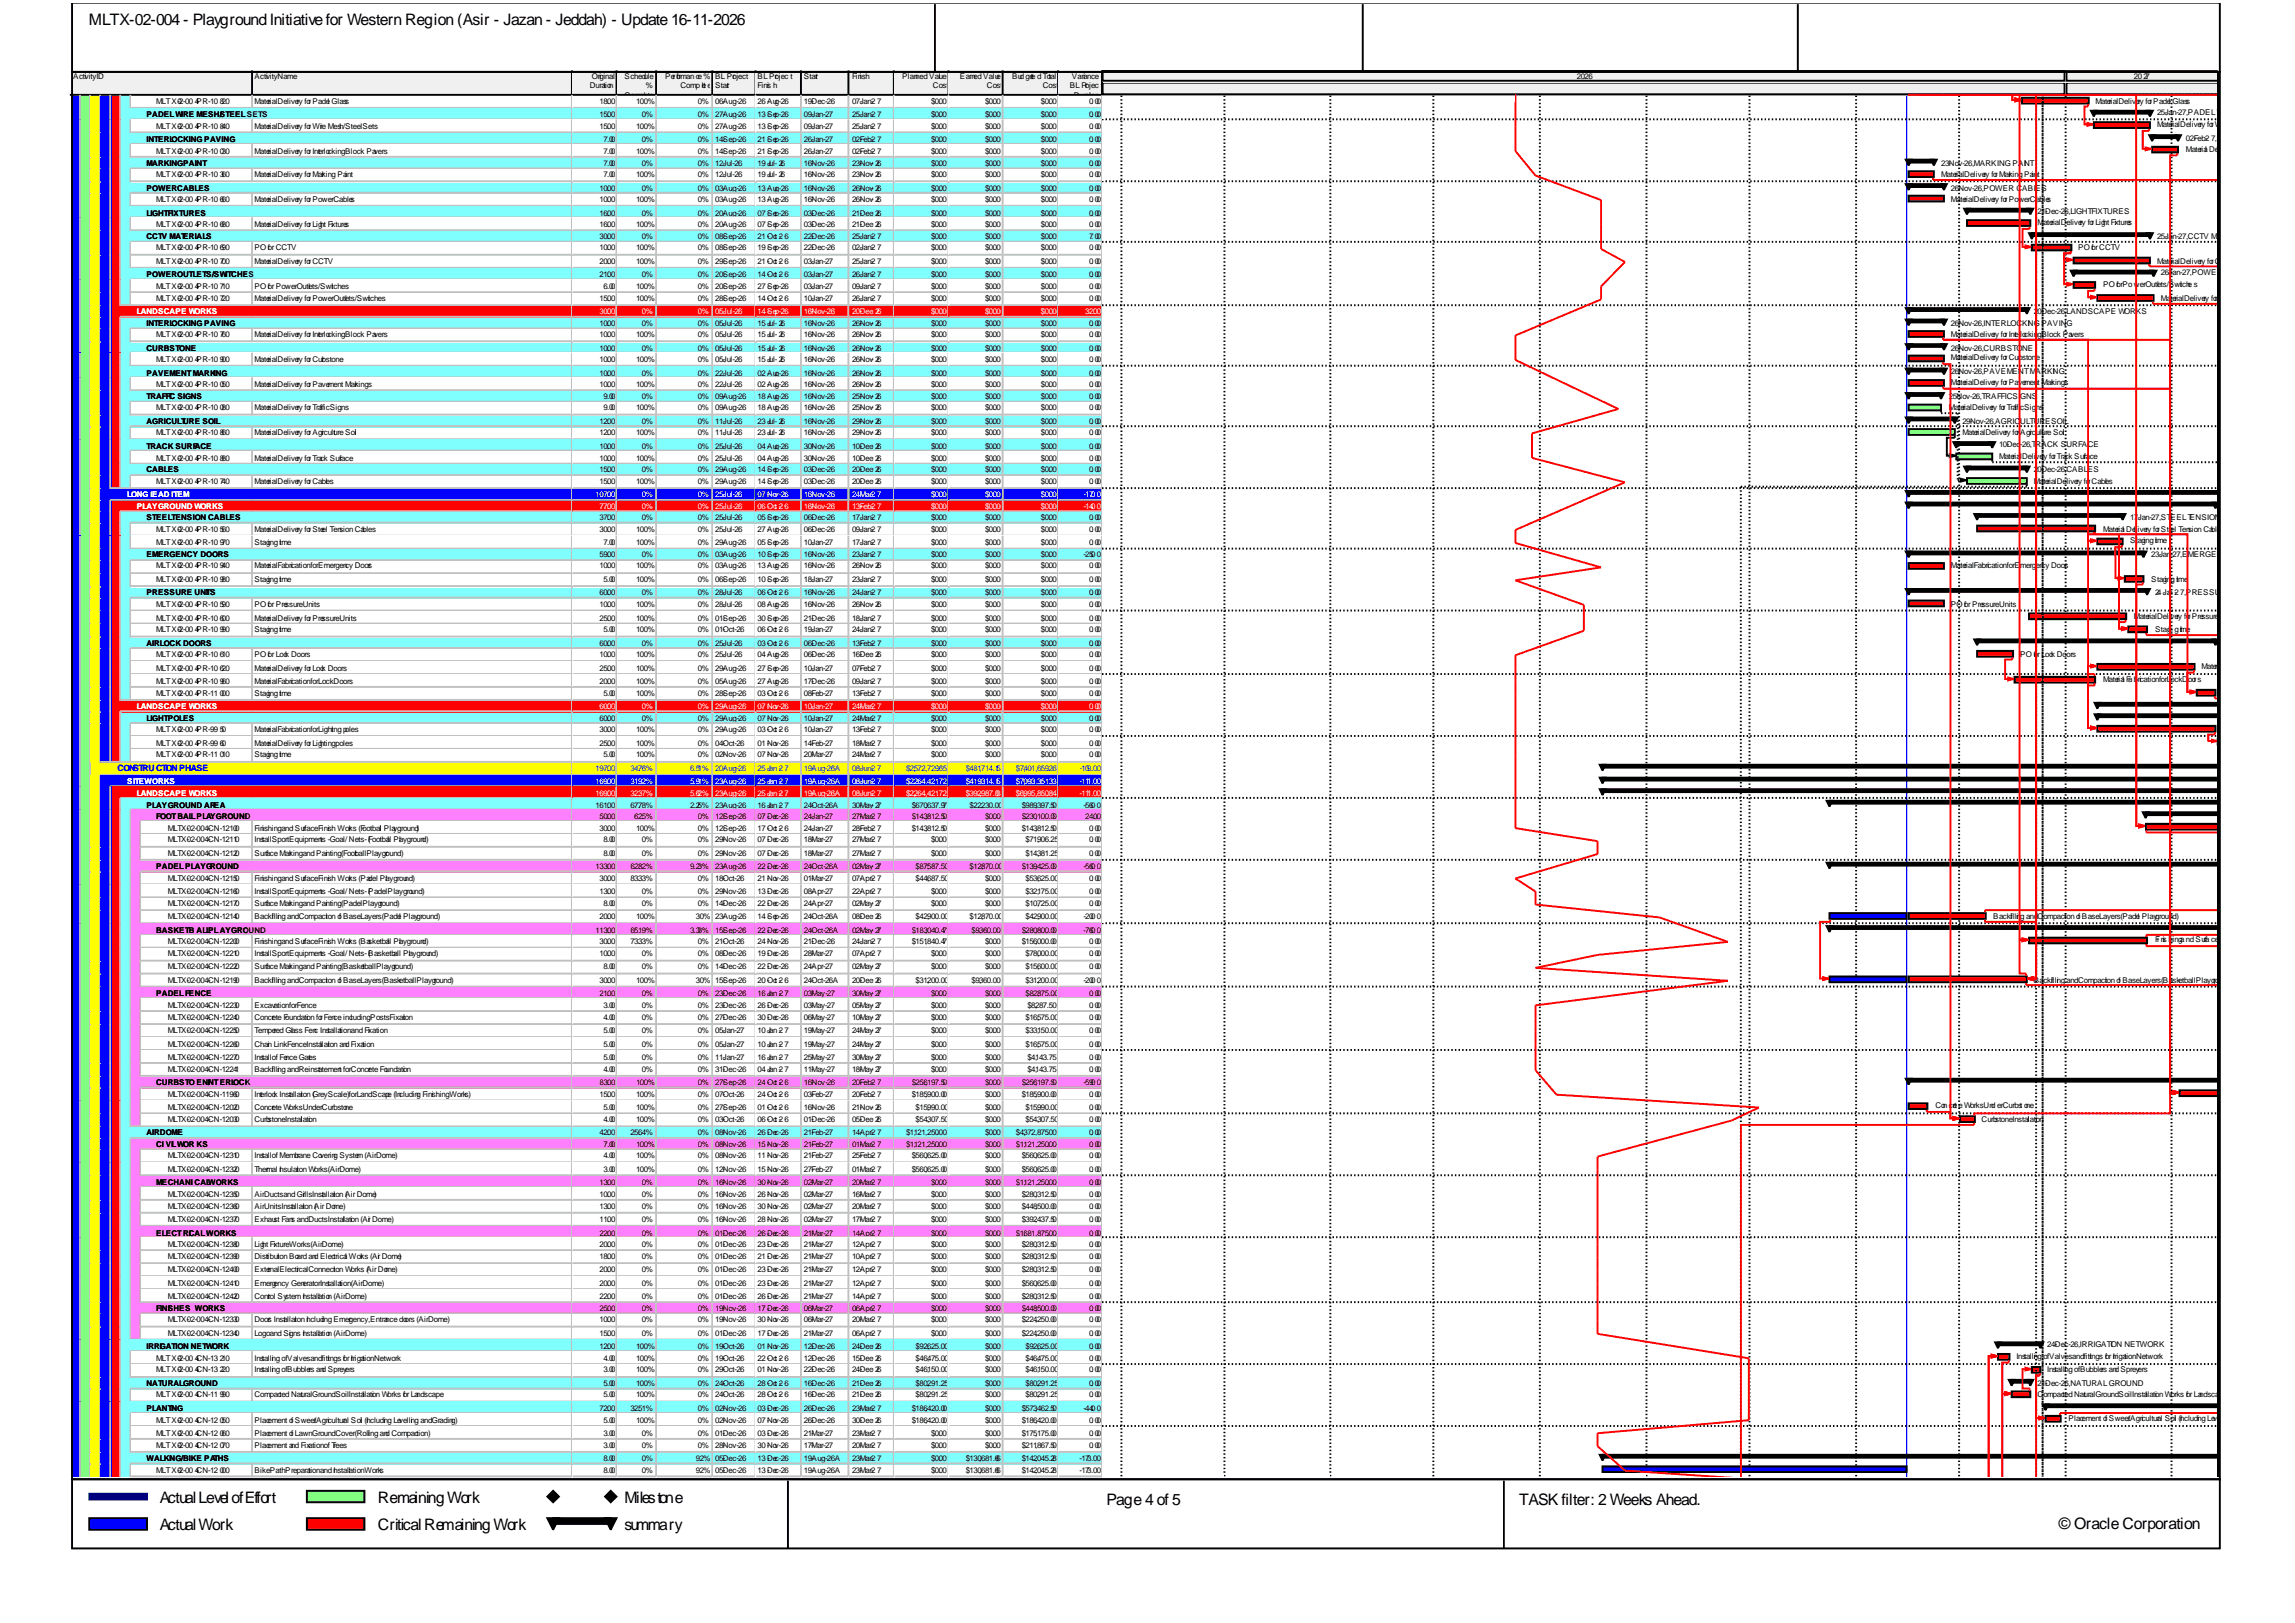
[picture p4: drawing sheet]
<svg xmlns="http://www.w3.org/2000/svg" width="420mm" height="297mm" viewBox="0 0 420 297" stroke-linecap="round" stroke-linejoin="round" font-family="sans-serif">
<defs><g id="words">
<g font-size="2.9">
<text x="16.2" y="4.5">MLTX-02-004 - Playground Initiative for Western Region (Asir - Jazan - Jeddah) - Update 16-11-2026</text>
<text x="29.3" y="275.1">Actual Level of Effort</text>
<text x="69.1" y="275.1">Remaining Work</text>
<text x="114.3" y="275.1">Milestone</text>
<text x="202.5" y="275.5">Page 4 of 5</text>
<text x="278" y="275.5">TASK filter: 2 Weeks Ahead.</text>
<text x="29.3" y="280.1">Actual Work</text>
<text x="69.1" y="280.1">Critical Remaining Work</text>
<text x="114.3" y="280.1">summary</text>
<text x="376.8" y="279.7">© Oracle Corporation</text>
</g>
<text font-size="1.6" fill="#00f" x="21.5" y="141.1">CONSTRUCTION PHASE</text>
<g font-size="1.4">
<text x="13.4" y="14.4">Activity ID</text>
<text x="46.6" y="14.4">Activity Name</text>
<text x="107.9" y="16.2">Duration</text>
<text x="108.3" y="14.4">Original</text>
<text x="114.3" y="14.4">Schedule</text>
<text x="114.3" y="18">Complete</text>
<text x="118.2" y="16.2">%</text>
<text x="121.7" y="14.4">Performan ce %</text>
<text x="124.5" y="16.2">Comp let e</text>
<text x="130.9" y="14.4">BL Project</text>
<text x="130.9" y="16.2">Start</text>
<text x="138.6" y="14.4">BL Projec t</text>
<text x="138.6" y="16.2">Finis h</text>
<text x="147.1" y="14.4">Start</text>
<text x="155.9" y="14.4">Finish</text>
<text x="165.1" y="14.4">Planned Value</text>
<text x="170.7" y="16.2">Cost</text>
<text x="175.7" y="14.4">Earned Value</text>
<text x="180.6" y="16.2">Cost</text>
<text x="185.2" y="14.4">Bud gete d Total</text>
<text x="190.9" y="16.2">Cost</text>
<text x="195.8" y="16.2">BL Projec t</text>
<text x="196.1" y="14.4">Variance -</text>
<text x="196.5" y="18">Duration</text>
<text x="288.6" y="14.4">2026</text>
<text x="390.5" y="14.4">20 27</text>
<text x="26.8" y="21.5">PADEL WIRE MESH/STEEL SETS</text>
<text x="28.6" y="19">MLTX-02-00 4-PR-10 820</text>
<text x="28.6" y="23.6">MLTX-02-00 4-PR-10 840</text>
<text x="46.6" y="19">Material Delivery for Padel Glass</text>
<text x="46.6" y="23.6">Material Delivery for Wire Mesh/Steel Sets</text>
<text x="109.7" y="19">18.00</text>
<text x="109.7" y="21.5">15.00</text>
<text x="109.7" y="23.6">15.00</text>
<text x="116.4" y="19">100%</text>
<text x="116.4" y="23.6">100%</text>
<text x="117.5" y="21.5">0%</text>
<text x="127.7" y="19">0%</text>
<text x="127.7" y="21.5">0%</text>
<text x="127.7" y="23.6">0%</text>
<text x="130.9" y="19">06-Aug-26</text>
<text x="130.9" y="21.5">27-Aug-26</text>
<text x="130.9" y="23.6">27-Aug-26</text>
<text x="138.6" y="19">26 -Aug-26</text>
<text x="138.6" y="21.5">13 -Sep-26</text>
<text x="138.6" y="23.6">13 -Sep-26</text>
<text x="147.1" y="19">19-Dec-26</text>
<text x="147.1" y="21.5">09-Jan-27</text>
<text x="147.1" y="23.6">09-Jan-27</text>
<text x="155.9" y="19">07-Jan-2 7</text>
<text x="155.9" y="21.5">25-Jan-2 7</text>
<text x="155.9" y="23.6">25-Jan-2 7</text>
<text x="170.4" y="19">$0.00</text>
<text x="170.4" y="21.5">$0.00</text>
<text x="170.4" y="23.6">$0.00</text>
<text x="180.3" y="19">$0.00</text>
<text x="180.3" y="21.5">$0.00</text>
<text x="180.3" y="23.6">$0.00</text>
<text x="190.5" y="19">$0.00</text>
<text x="190.5" y="21.5">$0.00</text>
<text x="190.5" y="23.6">$0.00</text>
<text x="199.3" y="19">0. 00</text>
<text x="199.3" y="21.5">0. 00</text>
<text x="199.3" y="23.6">0. 00</text>
<text x="383.5" y="19">Material Delivery for Padel Glass</text>
<text x="394.8" y="21.1">25-Jan-27, PADEL WIRE MESH/STEEL SET</text>
<text x="394.8" y="23.2">Material Delivery for Wire Mesh/Steel Sets</text>
<text x="26.8" y="26.1">INTERLOCKING PAVING</text>
<text x="28.6" y="28.2">MLTX-02-00 4-PR-10 030</text>
<text x="46.6" y="28.2">Material Delivery for Interlocking Block Pavers</text>
<text x="110.4" y="26.1">7.00</text>
<text x="110.4" y="28.2">7.00</text>
<text x="116.4" y="28.2">100%</text>
<text x="117.5" y="26.1">0%</text>
<text x="127.7" y="26.1">0%</text>
<text x="127.7" y="28.2">0%</text>
<text x="130.9" y="26.1">14-Sep-26</text>
<text x="130.9" y="28.2">14-Sep-26</text>
<text x="138.6" y="26.1">21 -Sep-26</text>
<text x="138.6" y="28.2">21 -Sep-26</text>
<text x="147.1" y="26.1">26-Jan-27</text>
<text x="147.1" y="28.2">26-Jan-27</text>
<text x="155.9" y="26.1">02-Feb-2 7</text>
<text x="155.9" y="28.2">02-Feb-2 7</text>
<text x="170.4" y="26.1">$0.00</text>
<text x="170.4" y="28.2">$0.00</text>
<text x="180.3" y="26.1">$0.00</text>
<text x="180.3" y="28.2">$0.00</text>
<text x="190.5" y="26.1">$0.00</text>
<text x="190.5" y="28.2">$0.00</text>
<text x="199.3" y="26.1">0. 00</text>
<text x="199.3" y="28.2">0. 00</text>
<text x="400" y="25.7">02-Feb-2 7, IN TERLOCKING PAVING</text>
<text x="400" y="27.8">Material Del ivery for Interlocking Blo ck P</text>
<text x="26.8" y="30.3">MARKING PAINT</text>
<text x="26.8" y="34.9">POWER CABLES</text>
<text x="28.6" y="32.4">MLTX-02-00 4-PR-10 360</text>
<text x="46.6" y="32.4">Material Delivery for Marking Paint</text>
<text x="109.7" y="34.9">10.00</text>
<text x="110.4" y="30.3">7.00</text>
<text x="110.4" y="32.4">7.00</text>
<text x="116.4" y="32.4">100%</text>
<text x="117.5" y="30.3">0%</text>
<text x="117.5" y="34.9">0%</text>
<text x="127.7" y="30.3">0%</text>
<text x="127.7" y="32.4">0%</text>
<text x="127.7" y="34.9">0%</text>
<text x="130.9" y="30.3">12-Jul-26</text>
<text x="130.9" y="32.4">12-Jul-26</text>
<text x="130.9" y="34.9">03-Aug-26</text>
<text x="138.6" y="30.3">19 -Jul-26</text>
<text x="138.6" y="32.4">19 -Jul-26</text>
<text x="138.6" y="34.9">13 -Aug-26</text>
<text x="147.1" y="30.3">16-Nov-26</text>
<text x="147.1" y="32.4">16-Nov-26</text>
<text x="147.1" y="34.9">16-Nov-26</text>
<text x="155.9" y="30.3">23-Nov-26</text>
<text x="155.9" y="32.4">23-Nov-26</text>
<text x="155.9" y="34.9">26-Nov-26</text>
<text x="170.4" y="30.3">$0.00</text>
<text x="170.4" y="32.4">$0.00</text>
<text x="170.4" y="34.9">$0.00</text>
<text x="180.3" y="30.3">$0.00</text>
<text x="180.3" y="32.4">$0.00</text>
<text x="180.3" y="34.9">$0.00</text>
<text x="190.5" y="30.3">$0.00</text>
<text x="190.5" y="32.4">$0.00</text>
<text x="190.5" y="34.9">$0.00</text>
<text x="199.3" y="30.3">0. 00</text>
<text x="199.3" y="32.4">0. 00</text>
<text x="199.3" y="34.9">0. 00</text>
<text x="355.2" y="30.3">23-Nov-26, MARKING PAINT</text>
<text x="355.2" y="32.4">Material Delivery for Marking Paint</text>
<text x="357" y="34.9">26-Nov-26, POWER CABLES</text>
<text x="26.8" y="39.5">LIGHT FIXTURES</text>
<text x="28.6" y="37">MLTX-02-00 4-PR-10 660</text>
<text x="28.6" y="41.6">MLTX-02-00 4-PR-10 680</text>
<text x="46.6" y="37">Material Delivery for Power Cables</text>
<text x="46.6" y="41.6">Material Delivery for Light Fixtures</text>
<text x="109.7" y="37">10.00</text>
<text x="109.7" y="39.5">16.00</text>
<text x="109.7" y="41.6">16.00</text>
<text x="116.4" y="37">100%</text>
<text x="116.4" y="41.6">100%</text>
<text x="117.5" y="39.5">0%</text>
<text x="127.7" y="37">0%</text>
<text x="127.7" y="39.5">0%</text>
<text x="127.7" y="41.6">0%</text>
<text x="130.9" y="37">03-Aug-26</text>
<text x="130.9" y="39.5">20-Aug-26</text>
<text x="130.9" y="41.6">20-Aug-26</text>
<text x="138.6" y="37">13 -Aug-26</text>
<text x="138.6" y="39.5">07 -Sep-26</text>
<text x="138.6" y="41.6">07 -Sep-26</text>
<text x="147.1" y="37">16-Nov-26</text>
<text x="147.1" y="39.5">03-Dec-26</text>
<text x="147.1" y="41.6">03-Dec-26</text>
<text x="155.9" y="37">26-Nov-26</text>
<text x="155.9" y="39.5">21-Dec-26</text>
<text x="155.9" y="41.6">21-Dec-26</text>
<text x="170.4" y="37">$0.00</text>
<text x="170.4" y="39.5">$0.00</text>
<text x="170.4" y="41.6">$0.00</text>
<text x="180.3" y="37">$0.00</text>
<text x="180.3" y="39.5">$0.00</text>
<text x="180.3" y="41.6">$0.00</text>
<text x="190.5" y="37">$0.00</text>
<text x="190.5" y="39.5">$0.00</text>
<text x="190.5" y="41.6">$0.00</text>
<text x="199.3" y="37">0. 00</text>
<text x="199.3" y="39.5">0. 00</text>
<text x="199.3" y="41.6">0. 00</text>
<text x="357" y="37">Material Delivery for Power Cables</text>
<text x="372.9" y="39.1">21-Dec-26, LIGHT FIXTURES</text>
<text x="372.9" y="41.2">Material Delivery for Light Fixtures</text>
<text x="26.8" y="43.7">CCTV MATERIALS</text>
<text x="28.6" y="45.8">MLTX-02-00 4-PR-10 690</text>
<text x="46.6" y="45.8">PO for CCTV</text>
<text x="109.7" y="43.7">30.00</text>
<text x="109.7" y="45.8">10.00</text>
<text x="116.4" y="45.8">100%</text>
<text x="117.5" y="43.7">0%</text>
<text x="127.7" y="43.7">0%</text>
<text x="127.7" y="45.8">0%</text>
<text x="130.9" y="43.7">08-Sep-26</text>
<text x="130.9" y="45.8">08-Sep-26</text>
<text x="138.6" y="43.7">21 -Oct -2 6</text>
<text x="138.6" y="45.8">19 -Sep-26</text>
<text x="147.1" y="43.7">22-Dec-26</text>
<text x="147.1" y="45.8">22-Dec-26</text>
<text x="155.9" y="43.7">25-Jan-2 7</text>
<text x="155.9" y="45.8">02-Jan-2 7</text>
<text x="170.4" y="43.7">$0.00</text>
<text x="170.4" y="45.8">$0.00</text>
<text x="180.3" y="43.7">$0.00</text>
<text x="180.3" y="45.8">$0.00</text>
<text x="190.5" y="43.7">$0.00</text>
<text x="190.5" y="45.8">$0.00</text>
<text x="199.3" y="43.7">7. 00</text>
<text x="199.3" y="45.8">0. 00</text>
<text x="380.3" y="45.8">PO for CCTV</text>
<text x="394.8" y="43.7">25-Jan-27, CCTV MATERIALS</text>
<text x="26.8" y="50.8">POWER OUTLETS/SWITCHES</text>
<text x="28.6" y="48.3">MLTX-02-00 4-PR-10 700</text>
<text x="28.6" y="52.9">MLTX-02-00 4-PR-10 710</text>
<text x="46.6" y="48.3">Material Delivery for CCTV</text>
<text x="46.6" y="52.9">PO for Power Outlets/Switches</text>
<text x="109.7" y="48.3">20.00</text>
<text x="109.7" y="50.8">21.00</text>
<text x="110.4" y="52.9">6.00</text>
<text x="116.4" y="48.3">100%</text>
<text x="116.4" y="52.9">100%</text>
<text x="117.5" y="50.8">0%</text>
<text x="127.7" y="48.3">0%</text>
<text x="127.7" y="50.8">0%</text>
<text x="127.7" y="52.9">0%</text>
<text x="130.9" y="48.3">29-Sep-26</text>
<text x="130.9" y="50.8">20-Sep-26</text>
<text x="130.9" y="52.9">20-Sep-26</text>
<text x="138.6" y="48.3">21 -Oct -2 6</text>
<text x="138.6" y="50.8">14 -Oct -2 6</text>
<text x="138.6" y="52.9">27 -Sep-26</text>
<text x="147.1" y="48.3">03-Jan-27</text>
<text x="147.1" y="50.8">03-Jan-27</text>
<text x="147.1" y="52.9">03-Jan-27</text>
<text x="155.9" y="48.3">25-Jan-2 7</text>
<text x="155.9" y="50.8">26-Jan-2 7</text>
<text x="155.9" y="52.9">09-Jan-2 7</text>
<text x="170.4" y="48.3">$0.00</text>
<text x="170.4" y="50.8">$0.00</text>
<text x="170.4" y="52.9">$0.00</text>
<text x="180.3" y="48.3">$0.00</text>
<text x="180.3" y="50.8">$0.00</text>
<text x="180.3" y="52.9">$0.00</text>
<text x="190.5" y="48.3">$0.00</text>
<text x="190.5" y="50.8">$0.00</text>
<text x="190.5" y="52.9">$0.00</text>
<text x="199.3" y="48.3">0. 00</text>
<text x="199.3" y="50.8">0. 00</text>
<text x="199.3" y="52.9">0. 00</text>
<text x="384.9" y="52.5">PO for Po wer Outlets/Switche s</text>
<text x="394.8" y="48.3">Material Delivery for CCTV</text>
<text x="395.5" y="50.4">26-Jan-27, POWER OUTLETS/SWITCHES</text>
<text x="26.8" y="59.6">INTERLOCKING PAVING</text>
<text x="28.6" y="55">MLTX-02-00 4-PR-10 720</text>
<text x="46.6" y="55">Material Delivery for Power Outlets/Switches</text>
<text x="109.7" y="55">15.00</text>
<text x="109.7" y="59.6">10.00</text>
<text x="116.4" y="55">100%</text>
<text x="117.5" y="59.6">0%</text>
<text x="127.7" y="55">0%</text>
<text x="127.7" y="59.6">0%</text>
<text x="130.9" y="55">28-Sep-26</text>
<text x="130.9" y="59.6">05-Jul-26</text>
<text x="138.6" y="55">14 -Oct -2 6</text>
<text x="138.6" y="59.6">15 -Jul-26</text>
<text x="147.1" y="55">10-Jan-27</text>
<text x="147.1" y="59.6">16-Nov-26</text>
<text x="155.9" y="55">26-Jan-2 7</text>
<text x="155.9" y="59.6">26-Nov-26</text>
<text x="170.4" y="55">$0.00</text>
<text x="170.4" y="59.6">$0.00</text>
<text x="180.3" y="55">$0.00</text>
<text x="180.3" y="59.6">$0.00</text>
<text x="190.5" y="55">$0.00</text>
<text x="190.5" y="59.6">$0.00</text>
<text x="199.3" y="55">0. 00</text>
<text x="199.3" y="59.6">0. 00</text>
<text x="357" y="59.6">26-Nov-26, INTERLOCKING PAVING</text>
<text x="372.2" y="57.5">20-Dec-26, LANDSCAPE WORKS</text>
<text x="395.5" y="55">Material Delivery for Power Outlets/Switches</text>
<text x="26.8" y="64.2">CURBSTONE</text>
<text x="28.6" y="61.7">MLTX-02-00 4-PR-10 760</text>
<text x="46.6" y="61.7">Material Delivery for Interlocking Block Pavers</text>
<text x="109.7" y="61.7">10.00</text>
<text x="109.7" y="64.2">10.00</text>
<text x="116.4" y="61.7">100%</text>
<text x="117.5" y="64.2">0%</text>
<text x="127.7" y="61.7">0%</text>
<text x="127.7" y="64.2">0%</text>
<text x="130.9" y="61.7">05-Jul-26</text>
<text x="130.9" y="64.2">05-Jul-26</text>
<text x="138.6" y="61.7">15 -Jul-26</text>
<text x="138.6" y="64.2">15 -Jul-26</text>
<text x="147.1" y="61.7">16-Nov-26</text>
<text x="147.1" y="64.2">16-Nov-26</text>
<text x="155.9" y="61.7">26-Nov-26</text>
<text x="155.9" y="64.2">26-Nov-26</text>
<text x="170.4" y="61.7">$0.00</text>
<text x="170.4" y="64.2">$0.00</text>
<text x="180.3" y="61.7">$0.00</text>
<text x="180.3" y="64.2">$0.00</text>
<text x="190.5" y="61.7">$0.00</text>
<text x="190.5" y="64.2">$0.00</text>
<text x="199.3" y="61.7">0. 00</text>
<text x="199.3" y="64.2">0. 00</text>
<text x="357" y="61.7">Material Delivery for Interlocking Block Pavers</text>
<text x="357" y="64.2">26-Nov-26, CURBSTONE</text>
<text x="357" y="65.9">Material Delivery for Curbstone</text>
<text x="26.8" y="68.8">PAVEMENT MARKING</text>
<text x="28.6" y="66.3">MLTX-02-00 4-PR-10 900</text>
<text x="28.6" y="70.9">MLTX-02-00 4-PR-10 050</text>
<text x="46.6" y="66.3">Material Delivery for Curbstone</text>
<text x="46.6" y="70.9">Material Delivery for Pavement Markings</text>
<text x="109.7" y="66.3">10.00</text>
<text x="109.7" y="68.8">10.00</text>
<text x="109.7" y="70.9">10.00</text>
<text x="116.4" y="66.3">100%</text>
<text x="116.4" y="70.9">100%</text>
<text x="117.5" y="68.8">0%</text>
<text x="127.7" y="66.3">0%</text>
<text x="127.7" y="68.8">0%</text>
<text x="127.7" y="70.9">0%</text>
<text x="130.9" y="66.3">05-Jul-26</text>
<text x="130.9" y="68.8">22-Jul-26</text>
<text x="130.9" y="70.9">22-Jul-26</text>
<text x="138.6" y="66.3">15 -Jul-26</text>
<text x="138.6" y="68.8">02 -Aug-26</text>
<text x="138.6" y="70.9">02 -Aug-26</text>
<text x="147.1" y="66.3">16-Nov-26</text>
<text x="147.1" y="68.8">16-Nov-26</text>
<text x="147.1" y="70.9">16-Nov-26</text>
<text x="155.9" y="66.3">26-Nov-26</text>
<text x="155.9" y="68.8">26-Nov-26</text>
<text x="155.9" y="70.9">26-Nov-26</text>
<text x="170.4" y="66.3">$0.00</text>
<text x="170.4" y="68.8">$0.00</text>
<text x="170.4" y="70.9">$0.00</text>
<text x="180.3" y="66.3">$0.00</text>
<text x="180.3" y="68.8">$0.00</text>
<text x="180.3" y="70.9">$0.00</text>
<text x="190.5" y="66.3">$0.00</text>
<text x="190.5" y="68.8">$0.00</text>
<text x="190.5" y="70.9">$0.00</text>
<text x="199.3" y="66.3">0. 00</text>
<text x="199.3" y="68.8">0. 00</text>
<text x="199.3" y="70.9">0. 00</text>
<text x="357" y="68.4">26-Nov-26, PAVEMENT MARKING</text>
<text x="357" y="70.5">Material Delivery for Pavement Markings</text>
<text x="26.8" y="73">TRAFFIC SIGNS</text>
<text x="26.8" y="77.6">AGRICULTURE SOIL</text>
<text x="28.6" y="75.1">MLTX-02-00 4-PR-10 080</text>
<text x="46.6" y="75.1">Material Delivery for Traffic Signs</text>
<text x="109.7" y="77.6">12.00</text>
<text x="110.4" y="73">9.00</text>
<text x="110.4" y="75.1">9.00</text>
<text x="116.4" y="75.1">100%</text>
<text x="117.5" y="73">0%</text>
<text x="117.5" y="77.6">0%</text>
<text x="127.7" y="73">0%</text>
<text x="127.7" y="75.1">0%</text>
<text x="127.7" y="77.6">0%</text>
<text x="130.9" y="73">09-Aug-26</text>
<text x="130.9" y="75.1">09-Aug-26</text>
<text x="130.9" y="77.6">11-Jul-26</text>
<text x="138.6" y="73">18 -Aug-26</text>
<text x="138.6" y="75.1">18 -Aug-26</text>
<text x="138.6" y="77.6">23 -Jul-26</text>
<text x="147.1" y="73">16-Nov-26</text>
<text x="147.1" y="75.1">16-Nov-26</text>
<text x="147.1" y="77.6">16-Nov-26</text>
<text x="155.9" y="73">25-Nov-26</text>
<text x="155.9" y="75.1">25-Nov-26</text>
<text x="155.9" y="77.6">29-Nov-26</text>
<text x="170.4" y="73">$0.00</text>
<text x="170.4" y="75.1">$0.00</text>
<text x="170.4" y="77.6">$0.00</text>
<text x="180.3" y="73">$0.00</text>
<text x="180.3" y="75.1">$0.00</text>
<text x="180.3" y="77.6">$0.00</text>
<text x="190.5" y="73">$0.00</text>
<text x="190.5" y="75.1">$0.00</text>
<text x="190.5" y="77.6">$0.00</text>
<text x="199.3" y="73">0. 00</text>
<text x="199.3" y="75.1">0. 00</text>
<text x="199.3" y="77.6">0. 00</text>
<text x="356.7" y="73">25-Nov-26, TRAFFIC SIGNS</text>
<text x="356.7" y="75.1">Material Delivery for Traffic Signs</text>
<text x="359.1" y="77.6">29-Nov-26, AGRICULTURE SOIL</text>
<text x="26.8" y="82.2">TRACK SURFACE</text>
<text x="28.6" y="79.7">MLTX-02-00 4-PR-10 860</text>
<text x="46.6" y="79.7">Material Delivery for Agriculture Soil</text>
<text x="109.7" y="79.7">12.00</text>
<text x="109.7" y="82.2">10.00</text>
<text x="116.4" y="79.7">100%</text>
<text x="117.5" y="82.2">0%</text>
<text x="127.7" y="79.7">0%</text>
<text x="127.7" y="82.2">0%</text>
<text x="130.9" y="79.7">11-Jul-26</text>
<text x="130.9" y="82.2">25-Jul-26</text>
<text x="138.6" y="79.7">23 -Jul-26</text>
<text x="138.6" y="82.2">04 -Aug-26</text>
<text x="147.1" y="79.7">16-Nov-26</text>
<text x="147.1" y="82.2">30-Nov-26</text>
<text x="155.9" y="79.7">29-Nov-26</text>
<text x="155.9" y="82.2">10-Dec-26</text>
<text x="170.4" y="79.7">$0.00</text>
<text x="170.4" y="82.2">$0.00</text>
<text x="180.3" y="79.7">$0.00</text>
<text x="180.3" y="82.2">$0.00</text>
<text x="190.5" y="79.7">$0.00</text>
<text x="190.5" y="82.2">$0.00</text>
<text x="199.3" y="79.7">0. 00</text>
<text x="199.3" y="82.2">0. 00</text>
<text x="359.1" y="79.7">Material Delivery for Agriculture Soil</text>
<text x="365.8" y="81.8">10-Dec-26, TRACK SURFACE</text>
<text x="365.8" y="83.9">Material Delivery for Track Surface</text>
<text x="26.8" y="86.4">CABLES</text>
<text x="28.6" y="84.3">MLTX-02-00 4-PR-10 880</text>
<text x="28.6" y="88.5">MLTX-02-00 4-PR-10 740</text>
<text x="46.6" y="84.3">Material Delivery for Track Surface</text>
<text x="46.6" y="88.5">Material Delivery for Cables</text>
<text x="109.7" y="84.3">10.00</text>
<text x="109.7" y="86.4">15.00</text>
<text x="109.7" y="88.5">15.00</text>
<text x="116.4" y="84.3">100%</text>
<text x="116.4" y="88.5">100%</text>
<text x="117.5" y="86.4">0%</text>
<text x="127.7" y="84.3">0%</text>
<text x="127.7" y="86.4">0%</text>
<text x="127.7" y="88.5">0%</text>
<text x="130.9" y="84.3">25-Jul-26</text>
<text x="130.9" y="86.4">29-Aug-26</text>
<text x="130.9" y="88.5">29-Aug-26</text>
<text x="138.6" y="84.3">04 -Aug-26</text>
<text x="138.6" y="86.4">14 -Sep-26</text>
<text x="138.6" y="88.5">14 -Sep-26</text>
<text x="147.1" y="84.3">30-Nov-26</text>
<text x="147.1" y="86.4">03-Dec-26</text>
<text x="147.1" y="88.5">03-Dec-26</text>
<text x="155.9" y="84.3">10-Dec-26</text>
<text x="155.9" y="86.4">20-Dec-26</text>
<text x="155.9" y="88.5">20-Dec-26</text>
<text x="170.4" y="84.3">$0.00</text>
<text x="170.4" y="86.4">$0.00</text>
<text x="170.4" y="88.5">$0.00</text>
<text x="180.3" y="84.3">$0.00</text>
<text x="180.3" y="86.4">$0.00</text>
<text x="180.3" y="88.5">$0.00</text>
<text x="190.5" y="84.3">$0.00</text>
<text x="190.5" y="86.4">$0.00</text>
<text x="190.5" y="88.5">$0.00</text>
<text x="199.3" y="84.3">0. 00</text>
<text x="199.3" y="86.4">0. 00</text>
<text x="199.3" y="88.5">0. 00</text>
<text x="372.2" y="86.4">20-Dec-26, CABLES</text>
<text x="372.2" y="88.5">Material Delivery for Cables</text>
<text x="26.8" y="95.2">STEEL TENSION CABLES</text>
<text x="109.7" y="95.2">37.00</text>
<text x="117.5" y="95.2">0%</text>
<text x="127.7" y="95.2">0%</text>
<text x="130.9" y="95.2">25-Jul-26</text>
<text x="138.6" y="95.2">05 -Sep-26</text>
<text x="147.1" y="95.2">06-Dec-26</text>
<text x="155.9" y="95.2">17-Jan-2 7</text>
<text x="170.4" y="95.2">$0.00</text>
<text x="180.3" y="95.2">$0.00</text>
<text x="190.5" y="95.2">$0.00</text>
<text x="199.3" y="95.2">0. 00</text>
<text x="389.8" y="95.2">17-Jan-27, STEEL TENSION CABLES</text>
<text x="26.8" y="101.9">EMERGENCY DOORS</text>
<text x="28.6" y="97.3">MLTX-02-00 4-PR-10 560</text>
<text x="28.6" y="99.8">MLTX-02-00 4-PR-10 970</text>
<text x="46.6" y="97.3">Material Delivery for Steel Tension Cables</text>
<text x="46.6" y="99.8">Staging time</text>
<text x="109.7" y="97.3">30.00</text>
<text x="109.7" y="101.9">59.00</text>
<text x="110.4" y="99.8">7.00</text>
<text x="116.4" y="97.3">100%</text>
<text x="116.4" y="99.8">100%</text>
<text x="117.5" y="101.9">0%</text>
<text x="127.7" y="97.3">0%</text>
<text x="127.7" y="99.8">0%</text>
<text x="127.7" y="101.9">0%</text>
<text x="130.9" y="97.3">25-Jul-26</text>
<text x="130.9" y="99.8">29-Aug-26</text>
<text x="130.9" y="101.9">03-Aug-26</text>
<text x="138.6" y="97.3">27 -Aug-26</text>
<text x="138.6" y="99.8">05 -Sep-26</text>
<text x="138.6" y="101.9">10 -Sep-26</text>
<text x="147.1" y="97.3">06-Dec-26</text>
<text x="147.1" y="99.8">10-Jan-27</text>
<text x="147.1" y="101.9">16-Nov-26</text>
<text x="155.9" y="97.3">09-Jan-2 7</text>
<text x="155.9" y="99.8">17-Jan-2 7</text>
<text x="155.9" y="101.9">23-Jan-2 7</text>
<text x="170.4" y="97.3">$0.00</text>
<text x="170.4" y="99.8">$0.00</text>
<text x="170.4" y="101.9">$0.00</text>
<text x="180.3" y="97.3">$0.00</text>
<text x="180.3" y="99.8">$0.00</text>
<text x="180.3" y="101.9">$0.00</text>
<text x="190.5" y="97.3">$0.00</text>
<text x="190.5" y="99.8">$0.00</text>
<text x="190.5" y="101.9">$0.00</text>
<text x="198.3" y="101.9">-25.0 0</text>
<text x="199.3" y="97.3">0. 00</text>
<text x="199.3" y="99.8">0. 00</text>
<text x="384.9" y="97.3">Material Del ivery for Steel Tension Cables</text>
<text x="389.8" y="99.4">Staging time</text>
<text x="393.7" y="101.9">23-Jan-27, EMERGENCY DOORS</text>
<text x="28.6" y="104">MLTX-02-00 4-PR-10 940</text>
<text x="28.6" y="106.5">MLTX-02-00 4-PR-10 980</text>
<text x="46.6" y="104">Material Fabrication for Emergency Doors</text>
<text x="46.6" y="106.5">Staging time</text>
<text x="109.7" y="104">10.00</text>
<text x="110.4" y="106.5">5.00</text>
<text x="116.4" y="104">100%</text>
<text x="116.4" y="106.5">100%</text>
<text x="127.7" y="104">0%</text>
<text x="127.7" y="106.5">0%</text>
<text x="130.9" y="104">03-Aug-26</text>
<text x="130.9" y="106.5">06-Sep-26</text>
<text x="138.6" y="104">13 -Aug-26</text>
<text x="138.6" y="106.5">10 -Sep-26</text>
<text x="147.1" y="104">16-Nov-26</text>
<text x="147.1" y="106.5">18-Jan-27</text>
<text x="155.9" y="104">26-Nov-26</text>
<text x="155.9" y="106.5">23-Jan-2 7</text>
<text x="170.4" y="104">$0.00</text>
<text x="170.4" y="106.5">$0.00</text>
<text x="180.3" y="104">$0.00</text>
<text x="180.3" y="106.5">$0.00</text>
<text x="190.5" y="104">$0.00</text>
<text x="190.5" y="106.5">$0.00</text>
<text x="199.3" y="104">0. 00</text>
<text x="199.3" y="106.5">0. 00</text>
<text x="357" y="104">Material Fabrication for Emergency Doors</text>
<text x="393.7" y="106.5">Staging time</text>
<text x="26.8" y="109">PRESSURE UNITS</text>
<text x="28.6" y="111.1">MLTX-02-00 4-PR-10 590</text>
<text x="28.6" y="113.6">MLTX-02-00 4-PR-10 600</text>
<text x="46.6" y="111.1">PO for Pressure Units</text>
<text x="46.6" y="113.6">Material Delivery for Pressure Units</text>
<text x="109.7" y="109">60.00</text>
<text x="109.7" y="111.1">10.00</text>
<text x="109.7" y="113.6">25.00</text>
<text x="116.4" y="111.1">100%</text>
<text x="116.4" y="113.6">100%</text>
<text x="117.5" y="109">0%</text>
<text x="127.7" y="109">0%</text>
<text x="127.7" y="111.1">0%</text>
<text x="127.7" y="113.6">0%</text>
<text x="130.9" y="109">28-Jul-26</text>
<text x="130.9" y="111.1">28-Jul-26</text>
<text x="130.9" y="113.6">01-Sep-26</text>
<text x="138.6" y="109">06 -Oct -2 6</text>
<text x="138.6" y="111.1">08 -Aug-26</text>
<text x="138.6" y="113.6">30 -Sep-26</text>
<text x="147.1" y="109">16-Nov-26</text>
<text x="147.1" y="111.1">16-Nov-26</text>
<text x="147.1" y="113.6">21-Dec-26</text>
<text x="155.9" y="109">24-Jan-2 7</text>
<text x="155.9" y="111.1">26-Nov-26</text>
<text x="155.9" y="113.6">18-Jan-2 7</text>
<text x="170.4" y="109">$0.00</text>
<text x="170.4" y="111.1">$0.00</text>
<text x="170.4" y="113.6">$0.00</text>
<text x="180.3" y="109">$0.00</text>
<text x="180.3" y="111.1">$0.00</text>
<text x="180.3" y="113.6">$0.00</text>
<text x="190.5" y="109">$0.00</text>
<text x="190.5" y="111.1">$0.00</text>
<text x="190.5" y="113.6">$0.00</text>
<text x="199.3" y="109">0. 00</text>
<text x="199.3" y="111.1">0. 00</text>
<text x="199.3" y="113.6">0. 00</text>
<text x="357" y="111.1">PO for Pressure Units</text>
<text x="390.5" y="113.2">Material Delivery for Pressure Units</text>
<text x="394.4" y="109">24 -Jan -2 7, PRESSURE UNITS</text>
<text x="26.8" y="118.1">AIR LOCK DOORS</text>
<text x="28.6" y="115.7">MLTX-02-00 4-PR-10 990</text>
<text x="46.6" y="115.7">Staging time</text>
<text x="109.7" y="118.1">60.00</text>
<text x="110.4" y="115.7">5.00</text>
<text x="116.4" y="115.7">100%</text>
<text x="117.5" y="118.1">0%</text>
<text x="127.7" y="115.7">0%</text>
<text x="127.7" y="118.1">0%</text>
<text x="130.9" y="115.7">01-Oct-26</text>
<text x="130.9" y="118.1">25-Jul-26</text>
<text x="138.6" y="115.7">06 -Oct -2 6</text>
<text x="138.6" y="118.1">03 -Oct -2 6</text>
<text x="147.1" y="115.7">19-Jan-27</text>
<text x="147.1" y="118.1">06-Dec-26</text>
<text x="155.9" y="115.7">24-Jan-2 7</text>
<text x="155.9" y="118.1">13-Feb-2 7</text>
<text x="170.4" y="115.7">$0.00</text>
<text x="170.4" y="118.1">$0.00</text>
<text x="180.3" y="115.7">$0.00</text>
<text x="180.3" y="118.1">$0.00</text>
<text x="190.5" y="115.7">$0.00</text>
<text x="190.5" y="118.1">$0.00</text>
<text x="199.3" y="115.7">0. 00</text>
<text x="199.3" y="118.1">0. 00</text>
<text x="394.4" y="115.7">Stagin g time</text>
<text x="28.6" y="120.3">MLTX-02-00 4-PR-10 610</text>
<text x="28.6" y="122.7">MLTX-02-00 4-PR-10 620</text>
<text x="28.6" y="125.2">MLTX-02-00 4-PR-10 960</text>
<text x="46.6" y="120.3">PO for Lock Doors</text>
<text x="46.6" y="122.7">Material Delivery for Lock Doors</text>
<text x="46.6" y="125.2">Material Fabrication for Lock Doors</text>
<text x="109.7" y="120.3">10.00</text>
<text x="109.7" y="122.7">25.00</text>
<text x="109.7" y="125.2">20.00</text>
<text x="116.4" y="120.3">100%</text>
<text x="116.4" y="122.7">100%</text>
<text x="116.4" y="125.2">100%</text>
<text x="127.7" y="120.3">0%</text>
<text x="127.7" y="122.7">0%</text>
<text x="127.7" y="125.2">0%</text>
<text x="130.9" y="120.3">25-Jul-26</text>
<text x="130.9" y="122.7">29-Aug-26</text>
<text x="130.9" y="125.2">05-Aug-26</text>
<text x="138.6" y="120.3">04 -Aug-26</text>
<text x="138.6" y="122.7">27 -Sep-26</text>
<text x="138.6" y="125.2">27 -Aug-26</text>
<text x="147.1" y="120.3">06-Dec-26</text>
<text x="147.1" y="122.7">10-Jan-27</text>
<text x="147.1" y="125.2">17-Dec-26</text>
<text x="155.9" y="120.3">16-Dec-26</text>
<text x="155.9" y="122.7">07-Feb-2 7</text>
<text x="155.9" y="125.2">09-Jan-2 7</text>
<text x="170.4" y="120.3">$0.00</text>
<text x="170.4" y="122.7">$0.00</text>
<text x="170.4" y="125.2">$0.00</text>
<text x="180.3" y="120.3">$0.00</text>
<text x="180.3" y="122.7">$0.00</text>
<text x="180.3" y="125.2">$0.00</text>
<text x="190.5" y="120.3">$0.00</text>
<text x="190.5" y="122.7">$0.00</text>
<text x="190.5" y="125.2">$0.00</text>
<text x="199.3" y="120.3">0. 00</text>
<text x="199.3" y="122.7">0. 00</text>
<text x="199.3" y="125.2">0. 00</text>
<text x="369.7" y="120.3">PO for Lock Doors</text>
<text x="384.9" y="124.8">Material Fa brication for Lock Doors</text>
<text x="402.9" y="122.4">Material Delivery for Lock Doors</text>
<text x="26.8" y="131.9">LIGHT POLES</text>
<text x="28.6" y="127.3">MLTX-02-00 4-PR-11 000</text>
<text x="46.6" y="127.3">Staging time</text>
<text x="109.7" y="131.9">60.00</text>
<text x="110.4" y="127.3">5.00</text>
<text x="116.4" y="127.3">100%</text>
<text x="117.5" y="131.9">0%</text>
<text x="127.7" y="127.3">0%</text>
<text x="127.7" y="131.9">0%</text>
<text x="130.9" y="127.3">28-Sep-26</text>
<text x="130.9" y="131.9">29-Aug-26</text>
<text x="138.6" y="127.3">03 -Oct -2 6</text>
<text x="138.6" y="131.9">07 -Nov-26</text>
<text x="147.1" y="127.3">08-Feb-27</text>
<text x="147.1" y="131.9">10-Jan-27</text>
<text x="155.9" y="127.3">13-Feb-2 7</text>
<text x="155.9" y="131.9">24-Mar-2 7</text>
<text x="170.4" y="127.3">$0.00</text>
<text x="170.4" y="131.9">$0.00</text>
<text x="180.3" y="127.3">$0.00</text>
<text x="180.3" y="131.9">$0.00</text>
<text x="190.5" y="127.3">$0.00</text>
<text x="190.5" y="131.9">$0.00</text>
<text x="199.3" y="127.3">0. 00</text>
<text x="199.3" y="131.9">0. 00</text>
<text x="28.6" y="134">MLTX-02-00 4-PR-99 50</text>
<text x="28.6" y="136.5">MLTX-02-00 4-PR-99 60</text>
<text x="46.6" y="134">Material Fabrication for Lighting poles</text>
<text x="46.6" y="136.5">Material Delivery for Lighting poles</text>
<text x="109.7" y="134">30.00</text>
<text x="109.7" y="136.5">25.00</text>
<text x="116.4" y="134">100%</text>
<text x="116.4" y="136.5">100%</text>
<text x="127.7" y="134">0%</text>
<text x="127.7" y="136.5">0%</text>
<text x="130.9" y="134">29-Aug-26</text>
<text x="130.9" y="136.5">04-Oct-26</text>
<text x="138.6" y="134">03 -Oct -2 6</text>
<text x="138.6" y="136.5">01 -Nov-26</text>
<text x="147.1" y="134">10-Jan-27</text>
<text x="147.1" y="136.5">14-Feb-27</text>
<text x="155.9" y="134">13-Feb-2 7</text>
<text x="155.9" y="136.5">18-Mar-2 7</text>
<text x="170.4" y="134">$0.00</text>
<text x="170.4" y="136.5">$0.00</text>
<text x="180.3" y="134">$0.00</text>
<text x="180.3" y="136.5">$0.00</text>
<text x="190.5" y="134">$0.00</text>
<text x="190.5" y="136.5">$0.00</text>
<text x="199.3" y="134">0. 00</text>
<text x="199.3" y="136.5">0. 00</text>
<text x="28.6" y="138.6">MLTX-02-00 4-PR-11 010</text>
<text x="46.6" y="138.6">Staging time</text>
<text x="110.4" y="138.6">5.00</text>
<text x="116.4" y="138.6">100%</text>
<text x="127.7" y="138.6">0%</text>
<text x="130.9" y="138.6">02-Nov-26</text>
<text x="138.6" y="138.6">07 -Nov-26</text>
<text x="147.1" y="138.6">20-Mar-27</text>
<text x="155.9" y="138.6">24-Mar-2 7</text>
<text x="170.4" y="138.6">$0.00</text>
<text x="180.3" y="138.6">$0.00</text>
<text x="190.5" y="138.6">$0.00</text>
<text x="199.3" y="138.6">0. 00</text>
<text x="26.8" y="147.8">PLAYGROUND AREA</text>
<text x="28.6" y="149.9">FOOTBALL PLAYGROUND</text>
<text x="109" y="147.8">161.00</text>
<text x="109.7" y="149.9">50.00</text>
<text x="115.4" y="147.8">67.78%</text>
<text x="116.1" y="149.9">62.5%</text>
<text x="126.3" y="147.8">2.25%</text>
<text x="127.7" y="149.9">0%</text>
<text x="130.9" y="147.8">23-Aug-26</text>
<text x="130.9" y="149.9">12-Sep-26</text>
<text x="138.6" y="147.8">16 -Jan -2 7</text>
<text x="138.6" y="149.9">07 -Dec-26</text>
<text x="147.1" y="147.8">24-Oct-26 A</text>
<text x="147.1" y="149.9">24-Jan-27</text>
<text x="155.9" y="147.8">30-May-27</text>
<text x="155.9" y="149.9">27-Mar-2 7</text>
<text x="166.9" y="147.8">$670,637.97</text>
<text x="166.9" y="149.9">$143,812.50</text>
<text x="177.4" y="147.8">$22,230.00</text>
<text x="180.3" y="149.9">$0.00</text>
<text x="187" y="147.8">$989,397.50</text>
<text x="187" y="149.9">$230,100.00</text>
<text x="198.3" y="147.8">-56.0 0</text>
<text x="198.6" y="149.9">24.00</text>
<text x="30.7" y="152">MLTX-02-004-CN-12100</text>
<text x="30.7" y="154.1">MLTX-02-004-CN-12110</text>
<text x="46.6" y="152">Finishing and Surface Finish Works (Footbal Playground)</text>
<text x="46.6" y="154.1">Install Sport Equipments - Goal / Nets - (Football Playground)</text>
<text x="109.7" y="152">30.00</text>
<text x="110.4" y="154.1">8.00</text>
<text x="116.4" y="152">100%</text>
<text x="117.5" y="154.1">0%</text>
<text x="127.7" y="152">0%</text>
<text x="127.7" y="154.1">0%</text>
<text x="130.9" y="152">12-Sep-26</text>
<text x="130.9" y="154.1">29-Nov-26</text>
<text x="138.6" y="152">17 -Oct -2 6</text>
<text x="138.6" y="154.1">07 -Dec-26</text>
<text x="147.1" y="152">24-Jan-27</text>
<text x="147.1" y="154.1">18-Mar-27</text>
<text x="155.9" y="152">28-Feb-2 7</text>
<text x="155.9" y="154.1">27-Mar-2 7</text>
<text x="166.9" y="152">$143,812.50</text>
<text x="170.4" y="154.1">$0.00</text>
<text x="180.3" y="152">$0.00</text>
<text x="180.3" y="154.1">$0.00</text>
<text x="187" y="152">$143,812.50</text>
<text x="187.7" y="154.1">$71,906.25</text>
<text x="199.3" y="152">0. 00</text>
<text x="199.3" y="154.1">0. 00</text>
<text x="28.6" y="159.1">PADEL PLAYGROUND</text>
<text x="30.7" y="156.6">MLTX-02-004-CN-12120</text>
<text x="30.7" y="161.2">MLTX-02-004-CN-12150</text>
<text x="46.6" y="156.6">Surface Marking and Painting (Football Playground)</text>
<text x="46.6" y="161.2">Finishing and Surface Finish Works (Padel Playground)</text>
<text x="109" y="159.1">133.00</text>
<text x="109.7" y="161.2">30.00</text>
<text x="110.4" y="156.6">8.00</text>
<text x="115.4" y="159.1">62.82%</text>
<text x="115.4" y="161.2">83.33%</text>
<text x="117.5" y="156.6">0%</text>
<text x="126.3" y="159.1">9.23%</text>
<text x="127.7" y="156.6">0%</text>
<text x="127.7" y="161.2">0%</text>
<text x="130.9" y="156.6">29-Nov-26</text>
<text x="130.9" y="159.1">23-Aug-26</text>
<text x="130.9" y="161.2">18-Oct-26</text>
<text x="138.6" y="156.6">07 -Dec-26</text>
<text x="138.6" y="159.1">22 -Dec-26</text>
<text x="138.6" y="161.2">21 -Nov-26</text>
<text x="147.1" y="156.6">18-Mar-27</text>
<text x="147.1" y="159.1">24-Oct-26 A</text>
<text x="147.1" y="161.2">01-Mar-27</text>
<text x="155.9" y="156.6">27-Mar-2 7</text>
<text x="155.9" y="159.1">02-May-27</text>
<text x="155.9" y="161.2">07-Apr-2 7</text>
<text x="167.6" y="159.1">$87,587.50</text>
<text x="167.6" y="161.2">$44,687.50</text>
<text x="170.4" y="156.6">$0.00</text>
<text x="177.4" y="159.1">$12,870.00</text>
<text x="180.3" y="156.6">$0.00</text>
<text x="180.3" y="161.2">$0.00</text>
<text x="187" y="159.1">$139,425.00</text>
<text x="187.7" y="156.6">$14,381.25</text>
<text x="187.7" y="161.2">$53,625.00</text>
<text x="198.3" y="159.1">-56.0 0</text>
<text x="199.3" y="156.6">0. 00</text>
<text x="199.3" y="161.2">0. 00</text>
<text x="30.7" y="163.7">MLTX-02-004-CN-12160</text>
<text x="30.7" y="165.8">MLTX-02-004-CN-12170</text>
<text x="46.6" y="163.7">Install Sport Equipments - Goal / Nets - (Padel Playground)</text>
<text x="46.6" y="165.8">Surface Marking and Painting (Padel Playground)</text>
<text x="109.7" y="163.7">13.00</text>
<text x="110.4" y="165.8">8.00</text>
<text x="117.5" y="163.7">0%</text>
<text x="117.5" y="165.8">0%</text>
<text x="127.7" y="163.7">0%</text>
<text x="127.7" y="165.8">0%</text>
<text x="130.9" y="163.7">29-Nov-26</text>
<text x="130.9" y="165.8">14-Dec-26</text>
<text x="138.6" y="163.7">13 -Dec-26</text>
<text x="138.6" y="165.8">22 -Dec-26</text>
<text x="147.1" y="163.7">08-Apr-27</text>
<text x="147.1" y="165.8">24-Apr-27</text>
<text x="155.9" y="163.7">22-Apr-2 7</text>
<text x="155.9" y="165.8">02-May-27</text>
<text x="170.4" y="163.7">$0.00</text>
<text x="170.4" y="165.8">$0.00</text>
<text x="180.3" y="163.7">$0.00</text>
<text x="180.3" y="165.8">$0.00</text>
<text x="187.7" y="163.7">$32,175.00</text>
<text x="187.7" y="165.8">$10,725.00</text>
<text x="199.3" y="163.7">0. 00</text>
<text x="199.3" y="165.8">0. 00</text>
<text x="28.6" y="170.7">BASKETB ALL PLAYGROUND</text>
<text x="30.7" y="168.2">MLTX-02-004-CN-12140</text>
<text x="30.7" y="172.8">MLTX-02-004-CN-12200</text>
<text x="46.6" y="168.2">Backfilling and Compaction of Base Layers (Padel Playground)</text>
<text x="46.6" y="172.8">Finishing and Surface Finish Works (Basketball Playground)</text>
<text x="109" y="170.7">113.00</text>
<text x="109.7" y="168.2">20.00</text>
<text x="109.7" y="172.8">30.00</text>
<text x="115.4" y="170.7">65.19%</text>
<text x="115.4" y="172.8">73.33%</text>
<text x="116.4" y="168.2">100%</text>
<text x="126.3" y="170.7">3.33%</text>
<text x="127.4" y="168.2">30%</text>
<text x="127.7" y="172.8">0%</text>
<text x="130.9" y="168.2">23-Aug-26</text>
<text x="130.9" y="170.7">15-Sep-26</text>
<text x="130.9" y="172.8">21-Oct-26</text>
<text x="138.6" y="168.2">14 -Sep-26</text>
<text x="138.6" y="170.7">22 -Dec-26</text>
<text x="138.6" y="172.8">24 -Nov-26</text>
<text x="147.1" y="168.2">24-Oct-26 A</text>
<text x="147.1" y="170.7">24-Oct-26 A</text>
<text x="147.1" y="172.8">21-Dec-26</text>
<text x="155.9" y="168.2">08-Dec-26</text>
<text x="155.9" y="170.7">02-May-27</text>
<text x="155.9" y="172.8">24-Jan-2 7</text>
<text x="166.9" y="170.7">$183,040.47</text>
<text x="166.9" y="172.8">$151,840.47</text>
<text x="167.6" y="168.2">$42,900.00</text>
<text x="177.4" y="168.2">$12,870.00</text>
<text x="177.8" y="170.7">$9,360.00</text>
<text x="180.3" y="172.8">$0.00</text>
<text x="187" y="170.7">$280,800.00</text>
<text x="187" y="172.8">$156,000.00</text>
<text x="187.7" y="168.2">$42,900.00</text>
<text x="198.3" y="168.2">-20.0 0</text>
<text x="198.3" y="170.7">-76.0 0</text>
<text x="199.3" y="172.8">0. 00</text>
<text x="364.8" y="168.2">Backfilling and Compaction of Base Layers (Padel Playground)</text>
<text x="394.4" y="172.5">Fi nis hing a nd Surfa ce Fin ish Works (Bask etbal Pla</text>
<text x="30.7" y="174.9">MLTX-02-004-CN-12210</text>
<text x="30.7" y="177.4">MLTX-02-004-CN-12220</text>
<text x="30.7" y="179.9">MLTX-02-004-CN-12190</text>
<text x="46.6" y="174.9">Install Sport Equipments - Goal / Nets - (Basketball Playground)</text>
<text x="46.6" y="177.4">Surface Marking and Painting (Basketball Playground)</text>
<text x="46.6" y="179.9">Backfilling and Compaction of Base Layers (Basketball Playground)</text>
<text x="109.7" y="174.9">10.00</text>
<text x="109.7" y="179.9">30.00</text>
<text x="110.4" y="177.4">8.00</text>
<text x="116.4" y="179.9">100%</text>
<text x="117.5" y="174.9">0%</text>
<text x="117.5" y="177.4">0%</text>
<text x="127.4" y="179.9">30%</text>
<text x="127.7" y="174.9">0%</text>
<text x="127.7" y="177.4">0%</text>
<text x="130.9" y="174.9">08-Dec-26</text>
<text x="130.9" y="177.4">14-Dec-26</text>
<text x="130.9" y="179.9">15-Sep-26</text>
<text x="138.6" y="174.9">19 -Dec-26</text>
<text x="138.6" y="177.4">22 -Dec-26</text>
<text x="138.6" y="179.9">20 -Oct -2 6</text>
<text x="147.1" y="174.9">28-Mar-27</text>
<text x="147.1" y="177.4">24-Apr-27</text>
<text x="147.1" y="179.9">24-Oct-26 A</text>
<text x="155.9" y="174.9">07-Apr-2 7</text>
<text x="155.9" y="177.4">02-May-27</text>
<text x="155.9" y="179.9">20-Dec-26</text>
<text x="167.6" y="179.9">$31,200.00</text>
<text x="170.4" y="174.9">$0.00</text>
<text x="170.4" y="177.4">$0.00</text>
<text x="177.8" y="179.9">$9,360.00</text>
<text x="180.3" y="174.9">$0.00</text>
<text x="180.3" y="177.4">$0.00</text>
<text x="187.7" y="174.9">$78,000.00</text>
<text x="187.7" y="177.4">$15,600.00</text>
<text x="187.7" y="179.9">$31,200.00</text>
<text x="198.3" y="179.9">-20.0 0</text>
<text x="199.3" y="174.9">0. 00</text>
<text x="199.3" y="177.4">0. 00</text>
<text x="372.2" y="179.9">Backfilling and Compaction of Base Layers (Basketball Playground)</text>
<text x="28.6" y="182.3">PADEL FENCE</text>
<text x="30.7" y="184.5">MLTX-02-004-CN-12230</text>
<text x="46.6" y="184.5">Excavation for Fence</text>
<text x="109.7" y="182.3">21.00</text>
<text x="110.4" y="184.5">3.00</text>
<text x="117.5" y="182.3">0%</text>
<text x="117.5" y="184.5">0%</text>
<text x="127.7" y="182.3">0%</text>
<text x="127.7" y="184.5">0%</text>
<text x="130.9" y="182.3">23-Dec-26</text>
<text x="130.9" y="184.5">23-Dec-26</text>
<text x="138.6" y="182.3">16 -Jan -2 7</text>
<text x="138.6" y="184.5">26 -Dec-26</text>
<text x="147.1" y="182.3">03-May-27</text>
<text x="147.1" y="184.5">03-May-27</text>
<text x="155.9" y="182.3">30-May-27</text>
<text x="155.9" y="184.5">05-May-27</text>
<text x="170.4" y="182.3">$0.00</text>
<text x="170.4" y="184.5">$0.00</text>
<text x="180.3" y="182.3">$0.00</text>
<text x="180.3" y="184.5">$0.00</text>
<text x="187.7" y="182.3">$82,875.00</text>
<text x="188" y="184.5">$8,287.50</text>
<text x="199.3" y="182.3">0. 00</text>
<text x="199.3" y="184.5">0. 00</text>
<text x="30.7" y="186.6">MLTX-02-004-CN-12240</text>
<text x="30.7" y="189.1">MLTX-02-004-CN-12250</text>
<text x="30.7" y="191.5">MLTX-02-004-CN-12260</text>
<text x="46.6" y="186.6">Concrete Foundation for Fence including Posts Fixation</text>
<text x="46.6" y="189.1">Tempered Glass Fenc Installation and Fixation</text>
<text x="46.6" y="191.5">Chain Link Fence Installation and Fixation</text>
<text x="110.4" y="186.6">4.00</text>
<text x="110.4" y="189.1">5.00</text>
<text x="110.4" y="191.5">5.00</text>
<text x="117.5" y="186.6">0%</text>
<text x="117.5" y="189.1">0%</text>
<text x="117.5" y="191.5">0%</text>
<text x="127.7" y="186.6">0%</text>
<text x="127.7" y="189.1">0%</text>
<text x="127.7" y="191.5">0%</text>
<text x="130.9" y="186.6">27-Dec-26</text>
<text x="130.9" y="189.1">05-Jan-27</text>
<text x="130.9" y="191.5">05-Jan-27</text>
<text x="138.6" y="186.6">30 -Dec-26</text>
<text x="138.6" y="189.1">10 -Jan -2 7</text>
<text x="138.6" y="191.5">10 -Jan -2 7</text>
<text x="147.1" y="186.6">06-May-27</text>
<text x="147.1" y="189.1">19-May-27</text>
<text x="147.1" y="191.5">19-May-27</text>
<text x="155.9" y="186.6">10-May-27</text>
<text x="155.9" y="189.1">24-May-27</text>
<text x="155.9" y="191.5">24-May-27</text>
<text x="170.4" y="186.6">$0.00</text>
<text x="170.4" y="189.1">$0.00</text>
<text x="170.4" y="191.5">$0.00</text>
<text x="180.3" y="186.6">$0.00</text>
<text x="180.3" y="189.1">$0.00</text>
<text x="180.3" y="191.5">$0.00</text>
<text x="187.7" y="186.6">$16,575.00</text>
<text x="187.7" y="189.1">$33,150.00</text>
<text x="187.7" y="191.5">$16,575.00</text>
<text x="199.3" y="186.6">0. 00</text>
<text x="199.3" y="189.1">0. 00</text>
<text x="199.3" y="191.5">0. 00</text>
<text x="30.7" y="194">MLTX-02-004-CN-12270</text>
<text x="30.7" y="196.1">MLTX-02-004-CN-12241</text>
<text x="46.6" y="194">Install of Fence Gates</text>
<text x="46.6" y="196.1">Backfilling and Reinstatement for Concrete Foundation</text>
<text x="110.4" y="194">5.00</text>
<text x="110.4" y="196.1">4.00</text>
<text x="117.5" y="194">0%</text>
<text x="117.5" y="196.1">0%</text>
<text x="127.7" y="194">0%</text>
<text x="127.7" y="196.1">0%</text>
<text x="130.9" y="194">11-Jan-27</text>
<text x="130.9" y="196.1">31-Dec-26</text>
<text x="138.6" y="194">16 -Jan -2 7</text>
<text x="138.6" y="196.1">04 -Jan -2 7</text>
<text x="147.1" y="194">25-May-27</text>
<text x="147.1" y="196.1">11-May-27</text>
<text x="155.9" y="194">30-May-27</text>
<text x="155.9" y="196.1">18-May-27</text>
<text x="170.4" y="194">$0.00</text>
<text x="170.4" y="196.1">$0.00</text>
<text x="180.3" y="194">$0.00</text>
<text x="180.3" y="196.1">$0.00</text>
<text x="188" y="194">$4,143.75</text>
<text x="188" y="196.1">$4,143.75</text>
<text x="199.3" y="194">0. 00</text>
<text x="199.3" y="196.1">0. 00</text>
<text x="28.6" y="198.6">CURBSTO EN/INTERLOCK</text>
<text x="30.7" y="200.7">MLTX-02-004-CN-11960</text>
<text x="30.7" y="203.2">MLTX-02-004-CN-12020</text>
<text x="46.6" y="200.7">Interlock Installation (Grey Scale) for LandScape (Including Finishing Works)</text>
<text x="46.6" y="203.2">Concrete Works Under Curbstone</text>
<text x="109.7" y="198.6">83.00</text>
<text x="109.7" y="200.7">15.00</text>
<text x="110.4" y="203.2">5.00</text>
<text x="116.4" y="198.6">100%</text>
<text x="116.4" y="200.7">100%</text>
<text x="116.4" y="203.2">100%</text>
<text x="127.7" y="198.6">0%</text>
<text x="127.7" y="200.7">0%</text>
<text x="127.7" y="203.2">0%</text>
<text x="130.9" y="198.6">27-Sep-26</text>
<text x="130.9" y="200.7">07-Oct-26</text>
<text x="130.9" y="203.2">27-Sep-26</text>
<text x="138.6" y="198.6">24 -Oct -2 6</text>
<text x="138.6" y="200.7">24 -Oct -2 6</text>
<text x="138.6" y="203.2">01 -Oct -2 6</text>
<text x="147.1" y="198.6">16-Nov-26</text>
<text x="147.1" y="200.7">03-Feb-27</text>
<text x="147.1" y="203.2">16-Nov-26</text>
<text x="155.9" y="198.6">20-Feb-2 7</text>
<text x="155.9" y="200.7">20-Feb-2 7</text>
<text x="155.9" y="203.2">21-Nov-26</text>
<text x="166.9" y="198.6">$256,197.50</text>
<text x="166.9" y="200.7">$185,900.00</text>
<text x="167.6" y="203.2">$15,990.00</text>
<text x="180.3" y="198.6">$0.00</text>
<text x="180.3" y="200.7">$0.00</text>
<text x="180.3" y="203.2">$0.00</text>
<text x="187" y="198.6">$256,197.50</text>
<text x="187" y="200.7">$185,900.00</text>
<text x="187.7" y="203.2">$15,990.00</text>
<text x="198.3" y="198.6">-59.0 0</text>
<text x="199.3" y="200.7">0. 00</text>
<text x="199.3" y="203.2">0. 00</text>
<text x="354.2" y="202.8">Con cret e Works Und er Curbst one</text>
<text x="26.8" y="207.7">AIR DOME</text>
<text x="28.6" y="209.9">CI VIL WOR KS</text>
<text x="30.7" y="205.3">MLTX-02-004-CN-12030</text>
<text x="46.6" y="205.3">Curbstone Instalation</text>
<text x="109.7" y="207.7">42.00</text>
<text x="110.4" y="205.3">4.00</text>
<text x="110.4" y="209.9">7.00</text>
<text x="115.4" y="207.7">25.64%</text>
<text x="116.4" y="205.3">100%</text>
<text x="116.4" y="209.9">100%</text>
<text x="127.7" y="205.3">0%</text>
<text x="127.7" y="207.7">0%</text>
<text x="127.7" y="209.9">0%</text>
<text x="130.9" y="205.3">03-Oct-26</text>
<text x="130.9" y="207.7">08-Nov-26</text>
<text x="130.9" y="209.9">08-Nov-26</text>
<text x="138.6" y="205.3">06 -Oct -2 6</text>
<text x="138.6" y="207.7">26 -Dec-26</text>
<text x="138.6" y="209.9">15 -Nov-26</text>
<text x="147.1" y="205.3">01-Dec-26</text>
<text x="147.1" y="207.7">21-Feb-27</text>
<text x="147.1" y="209.9">21-Feb-27</text>
<text x="155.9" y="205.3">05-Dec-26</text>
<text x="155.9" y="207.7">14-Apr-2 7</text>
<text x="155.9" y="209.9">01-Mar-2 7</text>
<text x="165.8" y="207.7">$1,121,250.00</text>
<text x="165.8" y="209.9">$1,121,250.00</text>
<text x="167.6" y="205.3">$54,307.50</text>
<text x="180.3" y="205.3">$0.00</text>
<text x="180.3" y="207.7">$0.00</text>
<text x="180.3" y="209.9">$0.00</text>
<text x="185.9" y="207.7">$4,372,875.00</text>
<text x="185.9" y="209.9">$1,121,250.00</text>
<text x="187.7" y="205.3">$54,307.50</text>
<text x="199.3" y="205.3">0. 00</text>
<text x="199.3" y="207.7">0. 00</text>
<text x="199.3" y="209.9">0. 00</text>
<text x="362.7" y="205.3">Curbstone Instalation</text>
<text x="30.7" y="212">MLTX-02-004-CN-12310</text>
<text x="30.7" y="214.5">MLTX-02-004-CN-12320</text>
<text x="46.6" y="212">Install of Membrane Covering System (Air Dome)</text>
<text x="46.6" y="214.5">Thermal Insulation Works (Air Dome)</text>
<text x="110.4" y="212">4.00</text>
<text x="110.4" y="214.5">3.00</text>
<text x="116.4" y="212">100%</text>
<text x="116.4" y="214.5">100%</text>
<text x="127.7" y="212">0%</text>
<text x="127.7" y="214.5">0%</text>
<text x="130.9" y="212">08-Nov-26</text>
<text x="130.9" y="214.5">12-Nov-26</text>
<text x="138.6" y="212">11 -Nov-26</text>
<text x="138.6" y="214.5">15 -Nov-26</text>
<text x="147.1" y="212">21-Feb-27</text>
<text x="147.1" y="214.5">27-Feb-27</text>
<text x="155.9" y="212">25-Feb-2 7</text>
<text x="155.9" y="214.5">01-Mar-2 7</text>
<text x="166.9" y="212">$560,625.00</text>
<text x="166.9" y="214.5">$560,625.00</text>
<text x="180.3" y="212">$0.00</text>
<text x="180.3" y="214.5">$0.00</text>
<text x="187" y="212">$560,625.00</text>
<text x="187" y="214.5">$560,625.00</text>
<text x="199.3" y="212">0. 00</text>
<text x="199.3" y="214.5">0. 00</text>
<text x="28.6" y="216.9">MECHANI CAL WORKS</text>
<text x="30.7" y="219">MLTX-02-004-CN-12350</text>
<text x="30.7" y="221.2">MLTX-02-004-CN-12360</text>
<text x="46.6" y="219">Air Ducts and Grills Installation (Air Dome)</text>
<text x="46.6" y="221.2">Air Units Installation (Air Dome)</text>
<text x="109.7" y="216.9">13.00</text>
<text x="109.7" y="219">10.00</text>
<text x="109.7" y="221.2">13.00</text>
<text x="117.5" y="216.9">0%</text>
<text x="117.5" y="219">0%</text>
<text x="117.5" y="221.2">0%</text>
<text x="127.7" y="216.9">0%</text>
<text x="127.7" y="219">0%</text>
<text x="127.7" y="221.2">0%</text>
<text x="130.9" y="216.9">16-Nov-26</text>
<text x="130.9" y="219">16-Nov-26</text>
<text x="130.9" y="221.2">16-Nov-26</text>
<text x="138.6" y="216.9">30 -Nov-26</text>
<text x="138.6" y="219">26 -Nov-26</text>
<text x="138.6" y="221.2">30 -Nov-26</text>
<text x="147.1" y="216.9">02-Mar-27</text>
<text x="147.1" y="219">02-Mar-27</text>
<text x="147.1" y="221.2">02-Mar-27</text>
<text x="155.9" y="216.9">20-Mar-2 7</text>
<text x="155.9" y="219">16-Mar-2 7</text>
<text x="155.9" y="221.2">20-Mar-2 7</text>
<text x="170.4" y="216.9">$0.00</text>
<text x="170.4" y="219">$0.00</text>
<text x="170.4" y="221.2">$0.00</text>
<text x="180.3" y="216.9">$0.00</text>
<text x="180.3" y="219">$0.00</text>
<text x="180.3" y="221.2">$0.00</text>
<text x="185.9" y="216.9">$1,121,250.00</text>
<text x="187" y="219">$280,312.50</text>
<text x="187" y="221.2">$448,500.00</text>
<text x="199.3" y="216.9">0. 00</text>
<text x="199.3" y="219">0. 00</text>
<text x="199.3" y="221.2">0. 00</text>
<text x="28.6" y="226.1">ELECTRICAL WORKS</text>
<text x="30.7" y="223.6">MLTX-02-004-CN-12370</text>
<text x="46.6" y="223.6">Exhaust Fans and Ducts Instalation (Air Dome)</text>
<text x="109.7" y="223.6">11.00</text>
<text x="109.7" y="226.1">22.00</text>
<text x="117.5" y="223.6">0%</text>
<text x="117.5" y="226.1">0%</text>
<text x="127.7" y="223.6">0%</text>
<text x="127.7" y="226.1">0%</text>
<text x="130.9" y="223.6">16-Nov-26</text>
<text x="130.9" y="226.1">01-Dec-26</text>
<text x="138.6" y="223.6">28 -Nov-26</text>
<text x="138.6" y="226.1">26 -Dec-26</text>
<text x="147.1" y="223.6">02-Mar-27</text>
<text x="147.1" y="226.1">21-Mar-27</text>
<text x="155.9" y="223.6">17-Mar-2 7</text>
<text x="155.9" y="226.1">14-Apr-2 7</text>
<text x="170.4" y="223.6">$0.00</text>
<text x="170.4" y="226.1">$0.00</text>
<text x="180.3" y="223.6">$0.00</text>
<text x="180.3" y="226.1">$0.00</text>
<text x="185.9" y="226.1">$1,681,875.00</text>
<text x="187" y="223.6">$392,437.50</text>
<text x="199.3" y="223.6">0. 00</text>
<text x="199.3" y="226.1">0. 00</text>
<text x="30.7" y="228.2">MLTX-02-004-CN-12380</text>
<text x="30.7" y="230.3">MLTX-02-004-CN-12390</text>
<text x="30.7" y="232.8">MLTX-02-004-CN-12400</text>
<text x="46.6" y="228.2">Light Fixture Works (Air Dome)</text>
<text x="46.6" y="230.3">Distribution Board and Electrical Works (Air Dome)</text>
<text x="46.6" y="232.8">External Electrical Connection Works (Air Dome)</text>
<text x="109.7" y="228.2">20.00</text>
<text x="109.7" y="230.3">18.00</text>
<text x="109.7" y="232.8">20.00</text>
<text x="117.5" y="228.2">0%</text>
<text x="117.5" y="230.3">0%</text>
<text x="117.5" y="232.8">0%</text>
<text x="127.7" y="228.2">0%</text>
<text x="127.7" y="230.3">0%</text>
<text x="127.7" y="232.8">0%</text>
<text x="130.9" y="228.2">01-Dec-26</text>
<text x="130.9" y="230.3">01-Dec-26</text>
<text x="130.9" y="232.8">01-Dec-26</text>
<text x="138.6" y="228.2">23 -Dec-26</text>
<text x="138.6" y="230.3">21 -Dec-26</text>
<text x="138.6" y="232.8">23 -Dec-26</text>
<text x="147.1" y="228.2">21-Mar-27</text>
<text x="147.1" y="230.3">21-Mar-27</text>
<text x="147.1" y="232.8">21-Mar-27</text>
<text x="155.9" y="228.2">12-Apr-2 7</text>
<text x="155.9" y="230.3">10-Apr-2 7</text>
<text x="155.9" y="232.8">12-Apr-2 7</text>
<text x="170.4" y="228.2">$0.00</text>
<text x="170.4" y="230.3">$0.00</text>
<text x="170.4" y="232.8">$0.00</text>
<text x="180.3" y="228.2">$0.00</text>
<text x="180.3" y="230.3">$0.00</text>
<text x="180.3" y="232.8">$0.00</text>
<text x="187" y="228.2">$280,312.50</text>
<text x="187" y="230.3">$280,312.50</text>
<text x="187" y="232.8">$280,312.50</text>
<text x="199.3" y="228.2">0. 00</text>
<text x="199.3" y="230.3">0. 00</text>
<text x="199.3" y="232.8">0. 00</text>
<text x="28.6" y="239.9">FINISHES WORKS</text>
<text x="30.7" y="235.3">MLTX-02-004-CN-12410</text>
<text x="30.7" y="237.7">MLTX-02-004-CN-12420</text>
<text x="46.6" y="235.3">Emergency Generator Installation (Air Dome)</text>
<text x="46.6" y="237.7">Control System Installation (Air Dome)</text>
<text x="109.7" y="235.3">20.00</text>
<text x="109.7" y="237.7">22.00</text>
<text x="109.7" y="239.9">25.00</text>
<text x="117.5" y="235.3">0%</text>
<text x="117.5" y="237.7">0%</text>
<text x="117.5" y="239.9">0%</text>
<text x="127.7" y="235.3">0%</text>
<text x="127.7" y="237.7">0%</text>
<text x="127.7" y="239.9">0%</text>
<text x="130.9" y="235.3">01-Dec-26</text>
<text x="130.9" y="237.7">01-Dec-26</text>
<text x="130.9" y="239.9">19-Nov-26</text>
<text x="138.6" y="235.3">23 -Dec-26</text>
<text x="138.6" y="237.7">26 -Dec-26</text>
<text x="138.6" y="239.9">17 -Dec-26</text>
<text x="147.1" y="235.3">21-Mar-27</text>
<text x="147.1" y="237.7">21-Mar-27</text>
<text x="147.1" y="239.9">06-Mar-27</text>
<text x="155.9" y="235.3">12-Apr-2 7</text>
<text x="155.9" y="237.7">14-Apr-2 7</text>
<text x="155.9" y="239.9">06-Apr-2 7</text>
<text x="170.4" y="235.3">$0.00</text>
<text x="170.4" y="237.7">$0.00</text>
<text x="170.4" y="239.9">$0.00</text>
<text x="180.3" y="235.3">$0.00</text>
<text x="180.3" y="237.7">$0.00</text>
<text x="180.3" y="239.9">$0.00</text>
<text x="187" y="235.3">$560,625.00</text>
<text x="187" y="237.7">$280,312.50</text>
<text x="187" y="239.9">$448,500.00</text>
<text x="199.3" y="235.3">0. 00</text>
<text x="199.3" y="237.7">0. 00</text>
<text x="199.3" y="239.9">0. 00</text>
<text x="30.7" y="242">MLTX-02-004-CN-12330</text>
<text x="30.7" y="244.4">MLTX-02-004-CN-12340</text>
<text x="46.6" y="242">Doors Installation Including Emergency, Entrance doors (Air Dome)</text>
<text x="46.6" y="244.4">Logo and Signs Installation (Air Dome)</text>
<text x="109.7" y="242">10.00</text>
<text x="109.7" y="244.4">15.00</text>
<text x="117.5" y="242">0%</text>
<text x="117.5" y="244.4">0%</text>
<text x="127.7" y="242">0%</text>
<text x="127.7" y="244.4">0%</text>
<text x="130.9" y="242">19-Nov-26</text>
<text x="130.9" y="244.4">01-Dec-26</text>
<text x="138.6" y="242">30 -Nov-26</text>
<text x="138.6" y="244.4">17 -Dec-26</text>
<text x="147.1" y="242">06-Mar-27</text>
<text x="147.1" y="244.4">21-Mar-27</text>
<text x="155.9" y="242">20-Mar-2 7</text>
<text x="155.9" y="244.4">06-Apr-2 7</text>
<text x="170.4" y="242">$0.00</text>
<text x="170.4" y="244.4">$0.00</text>
<text x="180.3" y="242">$0.00</text>
<text x="180.3" y="244.4">$0.00</text>
<text x="187" y="242">$224,250.00</text>
<text x="187" y="244.4">$224,250.00</text>
<text x="199.3" y="242">0. 00</text>
<text x="199.3" y="244.4">0. 00</text>
<text x="26.8" y="246.9">IRRIGATION NETWORK</text>
<text x="28.6" y="249">MLTX-02-00 4-CN-13 210</text>
<text x="28.6" y="251.1">MLTX-02-00 4-CN-13 220</text>
<text x="46.6" y="249">Installing of Valves and fittings for Irrigation Network</text>
<text x="46.6" y="251.1">Installing of Bubblers and Spreyers</text>
<text x="109.7" y="246.9">12.00</text>
<text x="110.4" y="249">4.00</text>
<text x="110.4" y="251.1">3.00</text>
<text x="116.4" y="246.9">100%</text>
<text x="116.4" y="249">100%</text>
<text x="116.4" y="251.1">100%</text>
<text x="127.7" y="246.9">0%</text>
<text x="127.7" y="249">0%</text>
<text x="127.7" y="251.1">0%</text>
<text x="130.9" y="246.9">19-Oct-26</text>
<text x="130.9" y="249">19-Oct-26</text>
<text x="130.9" y="251.1">29-Oct-26</text>
<text x="138.6" y="246.9">01 -Nov-26</text>
<text x="138.6" y="249">22 -Oct -2 6</text>
<text x="138.6" y="251.1">01 -Nov-26</text>
<text x="147.1" y="246.9">12-Dec-26</text>
<text x="147.1" y="249">12-Dec-26</text>
<text x="147.1" y="251.1">22-Dec-26</text>
<text x="155.9" y="246.9">24-Dec-26</text>
<text x="155.9" y="249">15-Dec-26</text>
<text x="155.9" y="251.1">24-Dec-26</text>
<text x="167.6" y="246.9">$92,625.00</text>
<text x="167.6" y="249">$46,475.00</text>
<text x="167.6" y="251.1">$46,150.00</text>
<text x="180.3" y="246.9">$0.00</text>
<text x="180.3" y="249">$0.00</text>
<text x="180.3" y="251.1">$0.00</text>
<text x="187.7" y="246.9">$92,625.00</text>
<text x="187.7" y="249">$46,475.00</text>
<text x="187.7" y="251.1">$46,150.00</text>
<text x="199.3" y="246.9">0. 00</text>
<text x="199.3" y="249">0. 00</text>
<text x="199.3" y="251.1">0. 00</text>
<text x="369" y="248.7">Installing of Valves and fittings for Irrigation Network</text>
<text x="374.6" y="246.6">24-Dec-26, IRRIGATION NETWORK</text>
<text x="374.6" y="251.1">Installing of Bubblers and Spreyers</text>
<text x="26.8" y="253.6">NATURAL GROUND</text>
<text x="28.6" y="255.7">MLTX-02-00 4-CN-11 990</text>
<text x="46.6" y="255.7">Compacted Natural Ground Soil Installation Works for Landscape</text>
<text x="110.4" y="253.6">5.00</text>
<text x="110.4" y="255.7">5.00</text>
<text x="116.4" y="253.6">100%</text>
<text x="116.4" y="255.7">100%</text>
<text x="127.7" y="253.6">0%</text>
<text x="127.7" y="255.7">0%</text>
<text x="130.9" y="253.6">24-Oct-26</text>
<text x="130.9" y="255.7">24-Oct-26</text>
<text x="138.6" y="253.6">28 -Oct -2 6</text>
<text x="138.6" y="255.7">28 -Oct -2 6</text>
<text x="147.1" y="253.6">16-Dec-26</text>
<text x="147.1" y="255.7">16-Dec-26</text>
<text x="155.9" y="253.6">21-Dec-26</text>
<text x="155.9" y="255.7">21-Dec-26</text>
<text x="167.6" y="253.6">$80,291.25</text>
<text x="167.6" y="255.7">$80,291.25</text>
<text x="180.3" y="253.6">$0.00</text>
<text x="180.3" y="255.7">$0.00</text>
<text x="187.7" y="253.6">$80,291.25</text>
<text x="187.7" y="255.7">$80,291.25</text>
<text x="199.3" y="253.6">0. 00</text>
<text x="199.3" y="255.7">0. 00</text>
<text x="372.9" y="253.6">21-Dec-26, NATURAL GROUND</text>
<text x="372.9" y="255.7">Compacted Natural Ground Soil Installation Works for Landscape</text>
<text x="26.8" y="258.2">PLANTING</text>
<text x="28.6" y="260.3">MLTX-02-00 4-CN-12 050</text>
<text x="28.6" y="262.8">MLTX-02-00 4-CN-12 060</text>
<text x="46.6" y="260.3">Placement of Sweet/Agricultural Soil (Including Levelling and Grading)</text>
<text x="46.6" y="262.8">Placement of Lawn Ground Cover (Rolling and Compaction)</text>
<text x="109.7" y="258.2">72.00</text>
<text x="110.4" y="260.3">5.00</text>
<text x="110.4" y="262.8">3.00</text>
<text x="115.4" y="258.2">32.51%</text>
<text x="116.4" y="260.3">100%</text>
<text x="117.5" y="262.8">0%</text>
<text x="127.7" y="258.2">0%</text>
<text x="127.7" y="260.3">0%</text>
<text x="127.7" y="262.8">0%</text>
<text x="130.9" y="258.2">02-Nov-26</text>
<text x="130.9" y="260.3">02-Nov-26</text>
<text x="130.9" y="262.8">01-Dec-26</text>
<text x="138.6" y="258.2">03 -Dec-26</text>
<text x="138.6" y="260.3">07 -Nov-26</text>
<text x="138.6" y="262.8">03 -Dec-26</text>
<text x="147.1" y="258.2">26-Dec-26</text>
<text x="147.1" y="260.3">26-Dec-26</text>
<text x="147.1" y="262.8">21-Mar-27</text>
<text x="155.9" y="258.2">23-Mar-2 7</text>
<text x="155.9" y="260.3">30-Dec-26</text>
<text x="155.9" y="262.8">23-Mar-2 7</text>
<text x="166.9" y="258.2">$186,420.00</text>
<text x="166.9" y="260.3">$186,420.00</text>
<text x="170.4" y="262.8">$0.00</text>
<text x="180.3" y="258.2">$0.00</text>
<text x="180.3" y="260.3">$0.00</text>
<text x="180.3" y="262.8">$0.00</text>
<text x="187" y="258.2">$573,462.50</text>
<text x="187" y="260.3">$186,420.00</text>
<text x="187" y="262.8">$175,175.00</text>
<text x="198.3" y="258.2">-44.0 0</text>
<text x="199.3" y="260.3">0. 00</text>
<text x="199.3" y="262.8">0. 00</text>
<text x="378.5" y="260">Placement of Sweet/Agricultural Soil (Including Levelling and Grading)</text>
<text x="26.8" y="267.4">WALKING/BIKE PATHS</text>
<text x="28.6" y="264.9">MLTX-02-00 4-CN-12 070</text>
<text x="28.6" y="269.5">MLTX-02-00 4-CN-12 000</text>
<text x="46.6" y="264.9">Placement and Fixation of Trees</text>
<text x="46.6" y="269.5">Bike Path Preparation and Installation Works</text>
<text x="110.4" y="264.9">3.00</text>
<text x="110.4" y="267.4">8.00</text>
<text x="110.4" y="269.5">8.00</text>
<text x="117.5" y="264.9">0%</text>
<text x="117.5" y="267.4">0%</text>
<text x="117.5" y="269.5">0%</text>
<text x="127.4" y="267.4">92%</text>
<text x="127.4" y="269.5">92%</text>
<text x="127.7" y="264.9">0%</text>
<text x="130.9" y="264.9">28-Nov-26</text>
<text x="130.9" y="267.4">05-Dec-26</text>
<text x="130.9" y="269.5">05-Dec-26</text>
<text x="138.6" y="264.9">30 -Nov-26</text>
<text x="138.6" y="267.4">13 -Dec-26</text>
<text x="138.6" y="269.5">13 -Dec-26</text>
<text x="147.1" y="264.9">17-Mar-27</text>
<text x="147.1" y="267.4">19-Aug-26 A</text>
<text x="147.1" y="269.5">19-Aug-26 A</text>
<text x="155.9" y="264.9">20-Mar-2 7</text>
<text x="155.9" y="267.4">23-Mar-2 7</text>
<text x="155.9" y="269.5">23-Mar-2 7</text>
<text x="170.4" y="264.9">$0.00</text>
<text x="170.4" y="267.4">$0.00</text>
<text x="170.4" y="269.5">$0.00</text>
<text x="176.7" y="267.4">$130,681.66</text>
<text x="176.7" y="269.5">$130,681.66</text>
<text x="180.3" y="264.9">$0.00</text>
<text x="187" y="264.9">$211,867.50</text>
<text x="187" y="267.4">$142,045.28</text>
<text x="187" y="269.5">$142,045.28</text>
<text x="197.6" y="267.4">-173.00</text>
<text x="197.6" y="269.5">-173.00</text>
<text x="199.3" y="264.9">0. 00</text>
</g>
<g font-size="1.4" fill="#fff">
<text x="25" y="57.5">LANDSCAPE WORKS</text>
<text x="109.7" y="57.5">30.00</text>
<text x="117.5" y="57.5">0%</text>
<text x="127.7" y="57.5">0%</text>
<text x="130.9" y="57.5">05-Jul-26</text>
<text x="138.6" y="57.5">14 -Sep-26</text>
<text x="147.1" y="57.5">16-Nov-26</text>
<text x="155.9" y="57.5">20-Dec-26</text>
<text x="170.4" y="57.5">$0.00</text>
<text x="180.3" y="57.5">$0.00</text>
<text x="190.5" y="57.5">$0.00</text>
<text x="198.6" y="57.5">32.00</text>
<text x="23.3" y="91">LONG LEAD ITEM</text>
<text x="25" y="93.1">PLAYGROUND WORKS</text>
<text x="109" y="91">107.00</text>
<text x="109.7" y="93.1">77.00</text>
<text x="117.5" y="91">0%</text>
<text x="117.5" y="93.1">0%</text>
<text x="127.7" y="91">0%</text>
<text x="127.7" y="93.1">0%</text>
<text x="130.9" y="91">25-Jul-26</text>
<text x="130.9" y="93.1">25-Jul-26</text>
<text x="138.6" y="91">07 -Nov-26</text>
<text x="138.6" y="93.1">06 -Oct -2 6</text>
<text x="147.1" y="91">16-Nov-26</text>
<text x="147.1" y="93.1">16-Nov-26</text>
<text x="155.9" y="91">24-Mar-2 7</text>
<text x="155.9" y="93.1">13-Feb-2 7</text>
<text x="170.4" y="91">$0.00</text>
<text x="170.4" y="93.1">$0.00</text>
<text x="180.3" y="91">$0.00</text>
<text x="180.3" y="93.1">$0.00</text>
<text x="190.5" y="91">$0.00</text>
<text x="190.5" y="93.1">$0.00</text>
<text x="198.3" y="91">-17.0 0</text>
<text x="198.3" y="93.1">-14.0 0</text>
<text x="25" y="129.8">LANDSCAPE WORKS</text>
<text x="109.7" y="129.8">60.00</text>
<text x="117.5" y="129.8">0%</text>
<text x="127.7" y="129.8">0%</text>
<text x="130.9" y="129.8">29-Aug-26</text>
<text x="138.6" y="129.8">07 -Nov-26</text>
<text x="147.1" y="129.8">10-Jan-27</text>
<text x="155.9" y="129.8">24-Mar-2 7</text>
<text x="170.4" y="129.8">$0.00</text>
<text x="180.3" y="129.8">$0.00</text>
<text x="190.5" y="129.8">$0.00</text>
<text x="199.3" y="129.8">0. 00</text>
<text x="23.3" y="143.5">SITE WORKS</text>
<text x="109" y="143.5">169.00</text>
<text x="115.4" y="143.5">31.92%</text>
<text x="126.3" y="143.5">5.91%</text>
<text x="130.9" y="143.5">23-Aug-26</text>
<text x="138.6" y="143.5">25 -Jan -2 7</text>
<text x="147.1" y="143.5">19-Aug-26 A</text>
<text x="155.9" y="143.5">08-Jun-2 7</text>
<text x="165.8" y="143.5">$2,264,421.72</text>
<text x="176.7" y="143.5">$419,314.15</text>
<text x="185.9" y="143.5">$7,093,351.33</text>
<text x="197.6" y="143.5">-111.00</text>
<text x="25" y="145.7">LANDSCAPE WORKS</text>
<text x="109" y="145.7">169.00</text>
<text x="115.4" y="145.7">32.37%</text>
<text x="126.3" y="145.7">5.62%</text>
<text x="130.9" y="145.7">23-Aug-26</text>
<text x="138.6" y="145.7">25 -Jan -2 7</text>
<text x="147.1" y="145.7">19-Aug-26 A</text>
<text x="155.9" y="145.7">08-Jun-2 7</text>
<text x="165.8" y="145.7">$2,264,421.72</text>
<text x="176.7" y="145.7">$392,987.83</text>
<text x="185.9" y="145.7">$6,995,850.84</text>
<text x="197.6" y="145.7">-111.00</text>
</g>
<g font-size="1.4" fill="#00f">
<text x="109" y="141.1">197.00</text>
<text x="115.4" y="141.1">34.76%</text>
<text x="126.3" y="141.1">6.51%</text>
<text x="130.9" y="141.1">20-Aug-26</text>
<text x="138.6" y="141.1">25 -Jan -2 7</text>
<text x="147.1" y="141.1">19-Aug-26 A</text>
<text x="155.9" y="141.1">08-Jun-2 7</text>
<text x="165.8" y="141.1">$2,572,729.65</text>
<text x="176.7" y="141.1">$481,714.15</text>
<text x="185.9" y="141.1">$7,401,659.26</text>
<text x="197.6" y="141.1">-109.00</text>
</g>
</g></defs>
<path d="M13.1 13h33.1v4.6h-33.1z" fill="#f0f0f0"/>
<path d="M46.1 12.9v4.5h-33.3" fill="none" stroke="#000" stroke-width=".35"/>
<path d="M46.2 13h58.6v4.6h-58.6z" fill="#f0f0f0"/>
<path d="M104.7 12.9v4.5h-58.6" fill="none" stroke="#000" stroke-width=".35"/>
<path d="M104.8 13h8.1v4.6h-8.1z" fill="#f0f0f0"/>
<path d="M112.8 12.9v4.5h-8.1" fill="none" stroke="#000" stroke-width=".35"/>
<path d="M112.9 13h7.4v4.6h-7.4z" fill="#f0f0f0"/>
<path d="M120.1 12.9v4.5h-7.3" fill="none" stroke="#000" stroke-width=".35"/>
<path d="M120.3 13h10.2v4.6h-10.2z" fill="#f0f0f0"/>
<path d="M130.4 12.9v4.5h-10.3" fill="none" stroke="#000" stroke-width=".35"/>
<path d="M130.5 13h7.8v4.6h-7.8z" fill="#f0f0f0"/>
<path d="M138.3 12.9v4.5h-7.9" fill="none" stroke="#000" stroke-width=".35"/>
<path d="M138.3 13h8.5v4.6h-8.5z" fill="#f0f0f0"/>
<path d="M146.6 12.9v4.5h-8.3" fill="none" stroke="#000" stroke-width=".35"/>
<path d="M146.8 13h8.8v4.6h-8.8z" fill="#f0f0f0"/>
<path d="M155.3 12.9v4.5h-8.7" fill="none" stroke="#000" stroke-width=".35"/>
<path d="M155.6 13h8.1v4.6h-8.1z" fill="#f0f0f0"/>
<path d="M163.6 12.9v4.5h-8.3" fill="none" stroke="#000" stroke-width=".35"/>
<path d="M163.7 13h9.9v4.6h-9.9z" fill="#f0f0f0"/>
<path d="M173.6 12.9v4.5h-10" fill="none" stroke="#000" stroke-width=".35"/>
<path d="M173.6 13h10.2v4.6h-10.2z" fill="#f0f0f0"/>
<path d="M183.5 12.9v4.5h-9.9" fill="none" stroke="#000" stroke-width=".35"/>
<path d="M183.8 13h9.9v4.6h-9.9z" fill="#f0f0f0"/>
<path d="M193.6 12.9v4.5h-10.1" fill="none" stroke="#000" stroke-width=".35"/>
<path d="M193.7 13h8.1v4.6h-8.1z" fill="#f0f0f0"/>
<path d="M201.7 12.9v4.5h-8.1" fill="none" stroke="#000" stroke-width=".35"/>
<path d="M13.1 17.6h1.7v2.1h-1.7z" fill="#00f"/>
<path d="M14.6 17.4v2.5" fill="none" stroke="#c0c0c0" stroke-width=".35"/>
<path d="M14.8 17.6h1.8v2.1h-1.8z" fill="#80ff80"/>
<path d="M16.5 17.4v2.5" fill="none" stroke="#c0c0c0" stroke-width=".35"/>
<path d="M16.6 17.6h1.7v2.1h-1.7z" fill="#ff0"/>
<path d="M18.3 17.4v2.5" fill="none" stroke="#c0c0c0" stroke-width=".35"/>
<path d="M18.3 17.6h2.2v2.1h-2.2z" fill="#00f"/>
<path d="M20.2 17.4v2.5" fill="none" stroke="#c0c0c0" stroke-width=".35"/>
<path d="M20.5 17.6h1.7v2.1h-1.7z" fill="#f00"/>
<path d="M22 17.4v2.5" fill="none" stroke="#c0c0c0" stroke-width=".35"/>
<path d="M22.2 17.6h1.8v2.1h-1.8z" fill="#80ffff"/>
<path d="M23.9 17.4v2.5" fill="none" stroke="#c0c0c0" stroke-width=".35"/>
<path d="M24 17.6h22.2v2.1h-22.2z" fill="#fff"/>
<path d="M23.9 19.7h22.4M46.1 17.4v2.5" fill="none" stroke="#c0c0c0" stroke-width=".35"/>
<path d="M46.2 17.6h58.6v2.1h-58.6z" fill="#fff"/>
<path d="M104.7 17.4v2.3h-58.4" fill="none" stroke="#c0c0c0" stroke-width=".35"/>
<path d="M104.8 17.6h8.1v2.1h-8.1z" fill="#fff"/>
<path d="M112.8 17.4v2.3h-8" fill="none" stroke="#c0c0c0" stroke-width=".35"/>
<path d="M112.9 17.6h7.4v2.1h-7.4z" fill="#fff"/>
<path d="M120.1 17.4v2.3h-7.1" fill="none" stroke="#c0c0c0" stroke-width=".35"/>
<path d="M120.3 17.6h10.2v2.1h-10.2z" fill="#fff"/>
<path d="M130.4 17.4v2.3h-10.2" fill="none" stroke="#c0c0c0" stroke-width=".35"/>
<path d="M130.5 17.6h7.8v2.1h-7.8z" fill="#fff"/>
<path d="M138.3 17.4v2.3h-7.8" fill="none" stroke="#c0c0c0" stroke-width=".35"/>
<path d="M138.3 17.6h8.5v2.1h-8.5z" fill="#fff"/>
<path d="M146.6 17.4v2.3h-8.2" fill="none" stroke="#c0c0c0" stroke-width=".35"/>
<path d="M146.8 17.6h8.8v2.1h-8.8z" fill="#fff"/>
<path d="M155.3 17.4v2.3h-8.6" fill="none" stroke="#c0c0c0" stroke-width=".35"/>
<path d="M155.6 17.6h8.1v2.1h-8.1z" fill="#fff"/>
<path d="M163.6 17.4v2.3h-8.2" fill="none" stroke="#c0c0c0" stroke-width=".35"/>
<path d="M163.7 17.6h9.9v2.1h-9.9z" fill="#fff"/>
<path d="M173.6 17.4v2.3h-9.9" fill="none" stroke="#c0c0c0" stroke-width=".35"/>
<path d="M173.6 17.6h10.2v2.1h-10.2z" fill="#fff"/>
<path d="M183.5 17.4v2.3h-9.8" fill="none" stroke="#c0c0c0" stroke-width=".35"/>
<path d="M183.8 17.6h9.9v2.1h-9.9z" fill="#fff"/>
<path d="M193.6 17.4v2.3h-10" fill="none" stroke="#c0c0c0" stroke-width=".35"/>
<path d="M193.7 17.6h8.1v2.1h-8.1z" fill="#fff"/>
<path d="M201.7 17.4v2.3h-7.9" fill="none" stroke="#c0c0c0" stroke-width=".35"/>
<path d="M13.1 19.7h1.7v2.1h-1.7z" fill="#00f"/>
<path d="M14.6 19.7v2.3" fill="none" stroke="#c0c0c0" stroke-width=".35"/>
<path d="M14.8 19.7h1.8v2.1h-1.8z" fill="#80ff80"/>
<path d="M16.5 19.7v2.3" fill="none" stroke="#c0c0c0" stroke-width=".35"/>
<path d="M16.6 19.7h1.7v2.1h-1.7z" fill="#ff0"/>
<path d="M18.3 19.7v2.3" fill="none" stroke="#c0c0c0" stroke-width=".35"/>
<path d="M18.3 19.7h2.2v2.1h-2.2z" fill="#00f"/>
<path d="M20.2 19.7v2.3" fill="none" stroke="#c0c0c0" stroke-width=".35"/>
<path d="M20.5 19.7h1.7v2.1h-1.7z" fill="#f00"/>
<path d="M22 19.7v2.3" fill="none" stroke="#c0c0c0" stroke-width=".35"/>
<path d="M22.2 19.7h24v2.1h-24z" fill="#80ffff"/>
<path d="M23.9 21.8h22.4" fill="none" stroke="#c0c0c0" stroke-width=".35"/>
<path d="M46.2 19.7h58.6v2.1h-58.6z" fill="#80ffff"/>
<path d="M104.7 19.7v2.1h-58.4" fill="none" stroke="#c0c0c0" stroke-width=".35"/>
<path d="M104.8 19.7h8.1v2.1h-8.1z" fill="#80ffff"/>
<path d="M112.8 19.7v2.1h-8" fill="none" stroke="#c0c0c0" stroke-width=".35"/>
<path d="M112.9 19.7h7.4v2.1h-7.4z" fill="#80ffff"/>
<path d="M120.1 19.7v2.1h-7.1" fill="none" stroke="#c0c0c0" stroke-width=".35"/>
<path d="M120.3 19.7h10.2v2.1h-10.2z" fill="#80ffff"/>
<path d="M130.4 19.7v2.1h-10.2" fill="none" stroke="#c0c0c0" stroke-width=".35"/>
<path d="M130.5 19.7h7.8v2.1h-7.8z" fill="#80ffff"/>
<path d="M138.3 19.7v2.1h-7.8" fill="none" stroke="#c0c0c0" stroke-width=".35"/>
<path d="M138.3 19.7h8.5v2.1h-8.5z" fill="#80ffff"/>
<path d="M146.6 19.7v2.1h-8.2" fill="none" stroke="#c0c0c0" stroke-width=".35"/>
<path d="M146.8 19.7h8.8v2.1h-8.8z" fill="#80ffff"/>
<path d="M155.3 19.7v2.1h-8.6" fill="none" stroke="#c0c0c0" stroke-width=".35"/>
<path d="M155.6 19.7h8.1v2.1h-8.1z" fill="#80ffff"/>
<path d="M163.6 19.7v2.1h-8.2" fill="none" stroke="#c0c0c0" stroke-width=".35"/>
<path d="M163.7 19.7h9.9v2.1h-9.9z" fill="#80ffff"/>
<path d="M173.6 19.7v2.1h-9.9" fill="none" stroke="#c0c0c0" stroke-width=".35"/>
<path d="M173.6 19.7h10.2v2.1h-10.2z" fill="#80ffff"/>
<path d="M183.5 19.7v2.1h-9.8" fill="none" stroke="#c0c0c0" stroke-width=".35"/>
<path d="M183.8 19.7h9.9v2.1h-9.9z" fill="#80ffff"/>
<path d="M193.6 19.7v2.1h-10" fill="none" stroke="#c0c0c0" stroke-width=".35"/>
<path d="M193.7 19.7h8.1v2.1h-8.1z" fill="#80ffff"/>
<path d="M201.7 19.7v2.1h-7.9" fill="none" stroke="#c0c0c0" stroke-width=".35"/>
<path d="M13.1 21.8h1.7v2.5h-1.7z" fill="#00f"/>
<path d="M14.6 21.8v2.5" fill="none" stroke="#c0c0c0" stroke-width=".35"/>
<path d="M14.8 21.8h1.8v2.5h-1.8z" fill="#80ff80"/>
<path d="M16.5 21.8v2.5" fill="none" stroke="#c0c0c0" stroke-width=".35"/>
<path d="M16.6 21.8h1.7v2.5h-1.7z" fill="#ff0"/>
<path d="M18.3 21.8v2.5" fill="none" stroke="#c0c0c0" stroke-width=".35"/>
<path d="M18.3 21.8h2.2v2.5h-2.2z" fill="#00f"/>
<path d="M20.2 21.8v2.5" fill="none" stroke="#c0c0c0" stroke-width=".35"/>
<path d="M20.5 21.8h1.7v2.5h-1.7z" fill="#f00"/>
<path d="M22 21.8v2.5" fill="none" stroke="#c0c0c0" stroke-width=".35"/>
<path d="M22.2 21.8h1.8v2.5h-1.8z" fill="#80ffff"/>
<path d="M23.9 21.8v2.5" fill="none" stroke="#c0c0c0" stroke-width=".35"/>
<path d="M24 21.8h22.2v2.5h-22.2z" fill="#fff"/>
<path d="M23.9 24.2h22.4M46.1 21.8v2.5" fill="none" stroke="#c0c0c0" stroke-width=".35"/>
<path d="M46.2 21.8h58.6v2.5h-58.6z" fill="#fff"/>
<path d="M104.7 21.8v2.4h-58.4" fill="none" stroke="#c0c0c0" stroke-width=".35"/>
<path d="M104.8 21.8h8.1v2.5h-8.1z" fill="#fff"/>
<path d="M112.8 21.8v2.4h-8" fill="none" stroke="#c0c0c0" stroke-width=".35"/>
<path d="M112.9 21.8h7.4v2.5h-7.4z" fill="#fff"/>
<path d="M120.1 21.8v2.4h-7.1" fill="none" stroke="#c0c0c0" stroke-width=".35"/>
<path d="M120.3 21.8h10.2v2.5h-10.2z" fill="#fff"/>
<path d="M130.4 21.8v2.4h-10.2" fill="none" stroke="#c0c0c0" stroke-width=".35"/>
<path d="M130.5 21.8h7.8v2.5h-7.8z" fill="#fff"/>
<path d="M138.3 21.8v2.4h-7.8" fill="none" stroke="#c0c0c0" stroke-width=".35"/>
<path d="M138.3 21.8h8.5v2.5h-8.5z" fill="#fff"/>
<path d="M146.6 21.8v2.4h-8.2" fill="none" stroke="#c0c0c0" stroke-width=".35"/>
<path d="M146.8 21.8h8.8v2.5h-8.8z" fill="#fff"/>
<path d="M155.3 21.8v2.4h-8.6" fill="none" stroke="#c0c0c0" stroke-width=".35"/>
<path d="M155.6 21.8h8.1v2.5h-8.1z" fill="#fff"/>
<path d="M163.6 21.8v2.4h-8.2" fill="none" stroke="#c0c0c0" stroke-width=".35"/>
<path d="M163.7 21.8h9.9v2.5h-9.9z" fill="#fff"/>
<path d="M173.6 21.8v2.4h-9.9" fill="none" stroke="#c0c0c0" stroke-width=".35"/>
<path d="M173.6 21.8h10.2v2.5h-10.2z" fill="#fff"/>
<path d="M183.5 21.8v2.4h-9.8" fill="none" stroke="#c0c0c0" stroke-width=".35"/>
<path d="M183.8 21.8h9.9v2.5h-9.9z" fill="#fff"/>
<path d="M193.6 21.8v2.4h-10" fill="none" stroke="#c0c0c0" stroke-width=".35"/>
<path d="M193.7 21.8h8.1v2.5h-8.1z" fill="#fff"/>
<path d="M201.7 21.8v2.4h-7.9" fill="none" stroke="#c0c0c0" stroke-width=".35"/>
<path d="M13.1 24.3h1.7v2.1h-1.7z" fill="#00f"/>
<path d="M14.6 24.2v2.3" fill="none" stroke="#c0c0c0" stroke-width=".35"/>
<path d="M14.8 24.3h1.8v2.1h-1.8z" fill="#80ff80"/>
<path d="M16.5 24.2v2.3" fill="none" stroke="#c0c0c0" stroke-width=".35"/>
<path d="M16.6 24.3h1.7v2.1h-1.7z" fill="#ff0"/>
<path d="M18.3 24.2v2.3" fill="none" stroke="#c0c0c0" stroke-width=".35"/>
<path d="M18.3 24.3h2.2v2.1h-2.2z" fill="#00f"/>
<path d="M20.2 24.2v2.3" fill="none" stroke="#c0c0c0" stroke-width=".35"/>
<path d="M20.5 24.3h1.7v2.1h-1.7z" fill="#f00"/>
<path d="M22 24.2v2.3" fill="none" stroke="#c0c0c0" stroke-width=".35"/>
<path d="M22.2 24.3h24v2.1h-24z" fill="#80ffff"/>
<path d="M23.9 26.3h22.4" fill="none" stroke="#c0c0c0" stroke-width=".35"/>
<path d="M46.2 24.3h58.6v2.1h-58.6z" fill="#80ffff"/>
<path d="M104.7 24.2v2.1h-58.4" fill="none" stroke="#c0c0c0" stroke-width=".35"/>
<path d="M104.8 24.3h8.1v2.1h-8.1z" fill="#80ffff"/>
<path d="M112.8 24.2v2.1h-8" fill="none" stroke="#c0c0c0" stroke-width=".35"/>
<path d="M112.9 24.3h7.4v2.1h-7.4z" fill="#80ffff"/>
<path d="M120.1 24.2v2.1h-7.1" fill="none" stroke="#c0c0c0" stroke-width=".35"/>
<path d="M120.3 24.3h10.2v2.1h-10.2z" fill="#80ffff"/>
<path d="M130.4 24.2v2.1h-10.2" fill="none" stroke="#c0c0c0" stroke-width=".35"/>
<path d="M130.5 24.3h7.8v2.1h-7.8z" fill="#80ffff"/>
<path d="M138.3 24.2v2.1h-7.8" fill="none" stroke="#c0c0c0" stroke-width=".35"/>
<path d="M138.3 24.3h8.5v2.1h-8.5z" fill="#80ffff"/>
<path d="M146.6 24.2v2.1h-8.2" fill="none" stroke="#c0c0c0" stroke-width=".35"/>
<path d="M146.8 24.3h8.8v2.1h-8.8z" fill="#80ffff"/>
<path d="M155.3 24.2v2.1h-8.6" fill="none" stroke="#c0c0c0" stroke-width=".35"/>
<path d="M155.6 24.3h8.1v2.1h-8.1z" fill="#80ffff"/>
<path d="M163.6 24.2v2.1h-8.2" fill="none" stroke="#c0c0c0" stroke-width=".35"/>
<path d="M163.7 24.3h9.9v2.1h-9.9z" fill="#80ffff"/>
<path d="M173.6 24.2v2.1h-9.9" fill="none" stroke="#c0c0c0" stroke-width=".35"/>
<path d="M173.6 24.3h10.2v2.1h-10.2z" fill="#80ffff"/>
<path d="M183.5 24.2v2.1h-9.8" fill="none" stroke="#c0c0c0" stroke-width=".35"/>
<path d="M183.8 24.3h9.9v2.1h-9.9z" fill="#80ffff"/>
<path d="M193.6 24.2v2.1h-10" fill="none" stroke="#c0c0c0" stroke-width=".35"/>
<path d="M193.7 24.3h8.1v2.1h-8.1z" fill="#80ffff"/>
<path d="M201.7 24.2v2.1h-7.9" fill="none" stroke="#c0c0c0" stroke-width=".35"/>
<path d="M13.1 26.4h1.7v2.5h-1.7z" fill="#00f"/>
<path d="M14.6 26.3v2.5" fill="none" stroke="#c0c0c0" stroke-width=".35"/>
<path d="M14.8 26.4h1.8v2.5h-1.8z" fill="#80ff80"/>
<path d="M16.5 26.3v2.5" fill="none" stroke="#c0c0c0" stroke-width=".35"/>
<path d="M16.6 26.4h1.7v2.5h-1.7z" fill="#ff0"/>
<path d="M18.3 26.3v2.5" fill="none" stroke="#c0c0c0" stroke-width=".35"/>
<path d="M18.3 26.4h2.2v2.5h-2.2z" fill="#00f"/>
<path d="M20.2 26.3v2.5" fill="none" stroke="#c0c0c0" stroke-width=".35"/>
<path d="M20.5 26.4h1.7v2.5h-1.7z" fill="#f00"/>
<path d="M22 26.3v2.5" fill="none" stroke="#c0c0c0" stroke-width=".35"/>
<path d="M22.2 26.4h1.8v2.5h-1.8z" fill="#80ffff"/>
<path d="M23.9 26.3v2.5" fill="none" stroke="#c0c0c0" stroke-width=".35"/>
<path d="M24 26.4h22.2v2.5h-22.2z" fill="#fff"/>
<path d="M23.9 28.7h22.4M46.1 26.3v2.5" fill="none" stroke="#c0c0c0" stroke-width=".35"/>
<path d="M46.2 26.4h58.6v2.5h-58.6z" fill="#fff"/>
<path d="M104.7 26.3v2.4h-58.4" fill="none" stroke="#c0c0c0" stroke-width=".35"/>
<path d="M104.8 26.4h8.1v2.5h-8.1z" fill="#fff"/>
<path d="M112.8 26.3v2.4h-8" fill="none" stroke="#c0c0c0" stroke-width=".35"/>
<path d="M112.9 26.4h7.4v2.5h-7.4z" fill="#fff"/>
<path d="M120.1 26.3v2.4h-7.1" fill="none" stroke="#c0c0c0" stroke-width=".35"/>
<path d="M120.3 26.4h10.2v2.5h-10.2z" fill="#fff"/>
<path d="M130.4 26.3v2.4h-10.2" fill="none" stroke="#c0c0c0" stroke-width=".35"/>
<path d="M130.5 26.4h7.8v2.5h-7.8z" fill="#fff"/>
<path d="M138.3 26.3v2.4h-7.8" fill="none" stroke="#c0c0c0" stroke-width=".35"/>
<path d="M138.3 26.4h8.5v2.5h-8.5z" fill="#fff"/>
<path d="M146.6 26.3v2.4h-8.2" fill="none" stroke="#c0c0c0" stroke-width=".35"/>
<path d="M146.8 26.4h8.8v2.5h-8.8z" fill="#fff"/>
<path d="M155.3 26.3v2.4h-8.6" fill="none" stroke="#c0c0c0" stroke-width=".35"/>
<path d="M155.6 26.4h8.1v2.5h-8.1z" fill="#fff"/>
<path d="M163.6 26.3v2.4h-8.2" fill="none" stroke="#c0c0c0" stroke-width=".35"/>
<path d="M163.7 26.4h9.9v2.5h-9.9z" fill="#fff"/>
<path d="M173.6 26.3v2.4h-9.9" fill="none" stroke="#c0c0c0" stroke-width=".35"/>
<path d="M173.6 26.4h10.2v2.5h-10.2z" fill="#fff"/>
<path d="M183.5 26.3v2.4h-9.8" fill="none" stroke="#c0c0c0" stroke-width=".35"/>
<path d="M183.8 26.4h9.9v2.5h-9.9z" fill="#fff"/>
<path d="M193.6 26.3v2.4h-10" fill="none" stroke="#c0c0c0" stroke-width=".35"/>
<path d="M193.7 26.4h8.1v2.5h-8.1z" fill="#fff"/>
<path d="M201.7 26.3v2.4h-7.9" fill="none" stroke="#c0c0c0" stroke-width=".35"/>
<path d="M13.1 28.9h1.7v2.1h-1.7z" fill="#00f"/>
<path d="M14.6 28.7v2.2" fill="none" stroke="#c0c0c0" stroke-width=".35"/>
<path d="M14.8 28.9h1.8v2.1h-1.8z" fill="#80ff80"/>
<path d="M16.5 28.7v2.2" fill="none" stroke="#c0c0c0" stroke-width=".35"/>
<path d="M16.6 28.9h1.7v2.1h-1.7z" fill="#ff0"/>
<path d="M18.3 28.7v2.2" fill="none" stroke="#c0c0c0" stroke-width=".35"/>
<path d="M18.3 28.9h2.2v2.1h-2.2z" fill="#00f"/>
<path d="M20.2 28.7v2.2" fill="none" stroke="#c0c0c0" stroke-width=".35"/>
<path d="M20.5 28.9h1.7v2.1h-1.7z" fill="#f00"/>
<path d="M22 28.7v2.2" fill="none" stroke="#c0c0c0" stroke-width=".35"/>
<path d="M22.2 28.9h24v2.1h-24z" fill="#80ffff"/>
<path d="M23.9 30.8h22.4" fill="none" stroke="#c0c0c0" stroke-width=".35"/>
<path d="M46.2 28.9h58.6v2.1h-58.6z" fill="#80ffff"/>
<path d="M104.7 28.7v2.1h-58.4" fill="none" stroke="#c0c0c0" stroke-width=".35"/>
<path d="M104.8 28.9h8.1v2.1h-8.1z" fill="#80ffff"/>
<path d="M112.8 28.7v2.1h-8" fill="none" stroke="#c0c0c0" stroke-width=".35"/>
<path d="M112.9 28.9h7.4v2.1h-7.4z" fill="#80ffff"/>
<path d="M120.1 28.7v2.1h-7.1" fill="none" stroke="#c0c0c0" stroke-width=".35"/>
<path d="M120.3 28.9h10.2v2.1h-10.2z" fill="#80ffff"/>
<path d="M130.4 28.7v2.1h-10.2" fill="none" stroke="#c0c0c0" stroke-width=".35"/>
<path d="M130.5 28.9h7.8v2.1h-7.8z" fill="#80ffff"/>
<path d="M138.3 28.7v2.1h-7.8" fill="none" stroke="#c0c0c0" stroke-width=".35"/>
<path d="M138.3 28.9h8.5v2.1h-8.5z" fill="#80ffff"/>
<path d="M146.6 28.7v2.1h-8.2" fill="none" stroke="#c0c0c0" stroke-width=".35"/>
<path d="M146.8 28.9h8.8v2.1h-8.8z" fill="#80ffff"/>
<path d="M155.3 28.7v2.1h-8.6" fill="none" stroke="#c0c0c0" stroke-width=".35"/>
<path d="M155.6 28.9h8.1v2.1h-8.1z" fill="#80ffff"/>
<path d="M163.6 28.7v2.1h-8.2" fill="none" stroke="#c0c0c0" stroke-width=".35"/>
<path d="M163.7 28.9h9.9v2.1h-9.9z" fill="#80ffff"/>
<path d="M173.6 28.7v2.1h-9.9" fill="none" stroke="#c0c0c0" stroke-width=".35"/>
<path d="M173.6 28.9h10.2v2.1h-10.2z" fill="#80ffff"/>
<path d="M183.5 28.7v2.1h-9.8" fill="none" stroke="#c0c0c0" stroke-width=".35"/>
<path d="M183.8 28.9h9.9v2.1h-9.9z" fill="#80ffff"/>
<path d="M193.6 28.7v2.1h-10" fill="none" stroke="#c0c0c0" stroke-width=".35"/>
<path d="M193.7 28.9h8.1v2.1h-8.1z" fill="#80ffff"/>
<path d="M201.7 28.7v2.1h-7.9" fill="none" stroke="#c0c0c0" stroke-width=".35"/>
<path d="M13.1 31h1.7v2.5h-1.7z" fill="#00f"/>
<path d="M14.6 30.8v2.5" fill="none" stroke="#c0c0c0" stroke-width=".35"/>
<path d="M14.8 31h1.8v2.5h-1.8z" fill="#80ff80"/>
<path d="M16.5 30.8v2.5" fill="none" stroke="#c0c0c0" stroke-width=".35"/>
<path d="M16.6 31h1.7v2.5h-1.7z" fill="#ff0"/>
<path d="M18.3 30.8v2.5" fill="none" stroke="#c0c0c0" stroke-width=".35"/>
<path d="M18.3 31h2.2v2.5h-2.2z" fill="#00f"/>
<path d="M20.2 30.8v2.5" fill="none" stroke="#c0c0c0" stroke-width=".35"/>
<path d="M20.5 31h1.7v2.5h-1.7z" fill="#f00"/>
<path d="M22 30.8v2.5" fill="none" stroke="#c0c0c0" stroke-width=".35"/>
<path d="M22.2 31h1.8v2.5h-1.8z" fill="#80ffff"/>
<path d="M23.9 30.8v2.5" fill="none" stroke="#c0c0c0" stroke-width=".35"/>
<path d="M24 31h22.2v2.5h-22.2z" fill="#fff"/>
<path d="M23.9 33.2h22.4M46.1 30.8v2.5" fill="none" stroke="#c0c0c0" stroke-width=".35"/>
<path d="M46.2 31h58.6v2.5h-58.6z" fill="#fff"/>
<path d="M104.7 30.8v2.4h-58.4" fill="none" stroke="#c0c0c0" stroke-width=".35"/>
<path d="M104.8 31h8.1v2.5h-8.1z" fill="#fff"/>
<path d="M112.8 30.8v2.4h-8" fill="none" stroke="#c0c0c0" stroke-width=".35"/>
<path d="M112.9 31h7.4v2.5h-7.4z" fill="#fff"/>
<path d="M120.1 30.8v2.4h-7.1" fill="none" stroke="#c0c0c0" stroke-width=".35"/>
<path d="M120.3 31h10.2v2.5h-10.2z" fill="#fff"/>
<path d="M130.4 30.8v2.4h-10.2" fill="none" stroke="#c0c0c0" stroke-width=".35"/>
<path d="M130.5 31h7.8v2.5h-7.8z" fill="#fff"/>
<path d="M138.3 30.8v2.4h-7.8" fill="none" stroke="#c0c0c0" stroke-width=".35"/>
<path d="M138.3 31h8.5v2.5h-8.5z" fill="#fff"/>
<path d="M146.6 30.8v2.4h-8.2" fill="none" stroke="#c0c0c0" stroke-width=".35"/>
<path d="M146.8 31h8.8v2.5h-8.8z" fill="#fff"/>
<path d="M155.3 30.8v2.4h-8.6" fill="none" stroke="#c0c0c0" stroke-width=".35"/>
<path d="M155.6 31h8.1v2.5h-8.1z" fill="#fff"/>
<path d="M163.6 30.8v2.4h-8.2" fill="none" stroke="#c0c0c0" stroke-width=".35"/>
<path d="M163.7 31h9.9v2.5h-9.9z" fill="#fff"/>
<path d="M173.6 30.8v2.4h-9.9" fill="none" stroke="#c0c0c0" stroke-width=".35"/>
<path d="M173.6 31h10.2v2.5h-10.2z" fill="#fff"/>
<path d="M183.5 30.8v2.4h-9.8" fill="none" stroke="#c0c0c0" stroke-width=".35"/>
<path d="M183.8 31h9.9v2.5h-9.9z" fill="#fff"/>
<path d="M193.6 30.8v2.4h-10" fill="none" stroke="#c0c0c0" stroke-width=".35"/>
<path d="M193.7 31h8.1v2.5h-8.1z" fill="#fff"/>
<path d="M201.7 30.8v2.4h-7.9" fill="none" stroke="#c0c0c0" stroke-width=".35"/>
<path d="M13.1 33.5h1.7v2.1h-1.7z" fill="#00f"/>
<path d="M14.6 33.2v2.2" fill="none" stroke="#c0c0c0" stroke-width=".35"/>
<path d="M14.8 33.5h1.8v2.1h-1.8z" fill="#80ff80"/>
<path d="M16.5 33.2v2.2" fill="none" stroke="#c0c0c0" stroke-width=".35"/>
<path d="M16.6 33.5h1.7v2.1h-1.7z" fill="#ff0"/>
<path d="M18.3 33.2v2.2" fill="none" stroke="#c0c0c0" stroke-width=".35"/>
<path d="M18.3 33.5h2.2v2.1h-2.2z" fill="#00f"/>
<path d="M20.2 33.2v2.2" fill="none" stroke="#c0c0c0" stroke-width=".35"/>
<path d="M20.5 33.5h1.7v2.1h-1.7z" fill="#f00"/>
<path d="M22 33.2v2.2" fill="none" stroke="#c0c0c0" stroke-width=".35"/>
<path d="M22.2 33.5h24v2.1h-24z" fill="#80ffff"/>
<path d="M23.9 35.3h22.4" fill="none" stroke="#c0c0c0" stroke-width=".35"/>
<path d="M46.2 33.5h58.6v2.1h-58.6z" fill="#80ffff"/>
<path d="M104.7 33.2v2.1h-58.4" fill="none" stroke="#c0c0c0" stroke-width=".35"/>
<path d="M104.8 33.5h8.1v2.1h-8.1z" fill="#80ffff"/>
<path d="M112.8 33.2v2.1h-8" fill="none" stroke="#c0c0c0" stroke-width=".35"/>
<path d="M112.9 33.5h7.4v2.1h-7.4z" fill="#80ffff"/>
<path d="M120.1 33.2v2.1h-7.1" fill="none" stroke="#c0c0c0" stroke-width=".35"/>
<path d="M120.3 33.5h10.2v2.1h-10.2z" fill="#80ffff"/>
<path d="M130.4 33.2v2.1h-10.2" fill="none" stroke="#c0c0c0" stroke-width=".35"/>
<path d="M130.5 33.5h7.8v2.1h-7.8z" fill="#80ffff"/>
<path d="M138.3 33.2v2.1h-7.8" fill="none" stroke="#c0c0c0" stroke-width=".35"/>
<path d="M138.3 33.5h8.5v2.1h-8.5z" fill="#80ffff"/>
<path d="M146.6 33.2v2.1h-8.2" fill="none" stroke="#c0c0c0" stroke-width=".35"/>
<path d="M146.8 33.5h8.8v2.1h-8.8z" fill="#80ffff"/>
<path d="M155.3 33.2v2.1h-8.6" fill="none" stroke="#c0c0c0" stroke-width=".35"/>
<path d="M155.6 33.5h8.1v2.1h-8.1z" fill="#80ffff"/>
<path d="M163.6 33.2v2.1h-8.2" fill="none" stroke="#c0c0c0" stroke-width=".35"/>
<path d="M163.7 33.5h9.9v2.1h-9.9z" fill="#80ffff"/>
<path d="M173.6 33.2v2.1h-9.9" fill="none" stroke="#c0c0c0" stroke-width=".35"/>
<path d="M173.6 33.5h10.2v2.1h-10.2z" fill="#80ffff"/>
<path d="M183.5 33.2v2.1h-9.8" fill="none" stroke="#c0c0c0" stroke-width=".35"/>
<path d="M183.8 33.5h9.9v2.1h-9.9z" fill="#80ffff"/>
<path d="M193.6 33.2v2.1h-10" fill="none" stroke="#c0c0c0" stroke-width=".35"/>
<path d="M193.7 33.5h8.1v2.1h-8.1z" fill="#80ffff"/>
<path d="M201.7 33.2v2.1h-7.9" fill="none" stroke="#c0c0c0" stroke-width=".35"/>
<path d="M13.1 35.6h1.7v2.1h-1.7z" fill="#00f"/>
<path d="M14.6 35.3v2.5" fill="none" stroke="#c0c0c0" stroke-width=".35"/>
<path d="M14.8 35.6h1.8v2.1h-1.8z" fill="#80ff80"/>
<path d="M16.5 35.3v2.5" fill="none" stroke="#c0c0c0" stroke-width=".35"/>
<path d="M16.6 35.6h1.7v2.1h-1.7z" fill="#ff0"/>
<path d="M18.3 35.3v2.5" fill="none" stroke="#c0c0c0" stroke-width=".35"/>
<path d="M18.3 35.6h2.2v2.1h-2.2z" fill="#00f"/>
<path d="M20.2 35.3v2.5" fill="none" stroke="#c0c0c0" stroke-width=".35"/>
<path d="M20.5 35.6h1.7v2.1h-1.7z" fill="#f00"/>
<path d="M22 35.3v2.5" fill="none" stroke="#c0c0c0" stroke-width=".35"/>
<path d="M22.2 35.6h1.8v2.1h-1.8z" fill="#80ffff"/>
<path d="M23.9 35.3v2.5" fill="none" stroke="#c0c0c0" stroke-width=".35"/>
<path d="M24 35.6h22.2v2.1h-22.2z" fill="#fff"/>
<path d="M23.9 37.7h22.4M46.1 35.3v2.5" fill="none" stroke="#c0c0c0" stroke-width=".35"/>
<path d="M46.2 35.6h58.6v2.1h-58.6z" fill="#fff"/>
<path d="M104.7 35.3v2.4h-58.4" fill="none" stroke="#c0c0c0" stroke-width=".35"/>
<path d="M104.8 35.6h8.1v2.1h-8.1z" fill="#fff"/>
<path d="M112.8 35.3v2.4h-8" fill="none" stroke="#c0c0c0" stroke-width=".35"/>
<path d="M112.9 35.6h7.4v2.1h-7.4z" fill="#fff"/>
<path d="M120.1 35.3v2.4h-7.1" fill="none" stroke="#c0c0c0" stroke-width=".35"/>
<path d="M120.3 35.6h10.2v2.1h-10.2z" fill="#fff"/>
<path d="M130.4 35.3v2.4h-10.2" fill="none" stroke="#c0c0c0" stroke-width=".35"/>
<path d="M130.5 35.6h7.8v2.1h-7.8z" fill="#fff"/>
<path d="M138.3 35.3v2.4h-7.8" fill="none" stroke="#c0c0c0" stroke-width=".35"/>
<path d="M138.3 35.6h8.5v2.1h-8.5z" fill="#fff"/>
<path d="M146.6 35.3v2.4h-8.2" fill="none" stroke="#c0c0c0" stroke-width=".35"/>
<path d="M146.8 35.6h8.8v2.1h-8.8z" fill="#fff"/>
<path d="M155.3 35.3v2.4h-8.6" fill="none" stroke="#c0c0c0" stroke-width=".35"/>
<path d="M155.6 35.6h8.1v2.1h-8.1z" fill="#fff"/>
<path d="M163.6 35.3v2.4h-8.2" fill="none" stroke="#c0c0c0" stroke-width=".35"/>
<path d="M163.7 35.6h9.9v2.1h-9.9z" fill="#fff"/>
<path d="M173.6 35.3v2.4h-9.9" fill="none" stroke="#c0c0c0" stroke-width=".35"/>
<path d="M173.6 35.6h10.2v2.1h-10.2z" fill="#fff"/>
<path d="M183.5 35.3v2.4h-9.8" fill="none" stroke="#c0c0c0" stroke-width=".35"/>
<path d="M183.8 35.6h9.9v2.1h-9.9z" fill="#fff"/>
<path d="M193.6 35.3v2.4h-10" fill="none" stroke="#c0c0c0" stroke-width=".35"/>
<path d="M193.7 35.6h8.1v2.1h-8.1z" fill="#fff"/>
<path d="M201.7 35.3v2.4h-7.9" fill="none" stroke="#c0c0c0" stroke-width=".35"/>
<path d="M13.1 37.7h1.7v2.1h-1.7z" fill="#00f"/>
<path d="M14.6 37.7v2.2" fill="none" stroke="#c0c0c0" stroke-width=".35"/>
<path d="M14.8 37.7h1.8v2.1h-1.8z" fill="#80ff80"/>
<path d="M16.5 37.7v2.2" fill="none" stroke="#c0c0c0" stroke-width=".35"/>
<path d="M16.6 37.7h1.7v2.1h-1.7z" fill="#ff0"/>
<path d="M18.3 37.7v2.2" fill="none" stroke="#c0c0c0" stroke-width=".35"/>
<path d="M18.3 37.7h2.2v2.1h-2.2z" fill="#00f"/>
<path d="M20.2 37.7v2.2" fill="none" stroke="#c0c0c0" stroke-width=".35"/>
<path d="M20.5 37.7h1.7v2.1h-1.7z" fill="#f00"/>
<path d="M22 37.7v2.2" fill="none" stroke="#c0c0c0" stroke-width=".35"/>
<path d="M22.2 37.7h24v2.1h-24z" fill="#80ffff"/>
<path d="M23.9 39.8h22.4" fill="none" stroke="#c0c0c0" stroke-width=".35"/>
<path d="M46.2 37.7h58.6v2.1h-58.6z" fill="#80ffff"/>
<path d="M104.7 37.7v2.1h-58.4" fill="none" stroke="#c0c0c0" stroke-width=".35"/>
<path d="M104.8 37.7h8.1v2.1h-8.1z" fill="#80ffff"/>
<path d="M112.8 37.7v2.1h-8" fill="none" stroke="#c0c0c0" stroke-width=".35"/>
<path d="M112.9 37.7h7.4v2.1h-7.4z" fill="#80ffff"/>
<path d="M120.1 37.7v2.1h-7.1" fill="none" stroke="#c0c0c0" stroke-width=".35"/>
<path d="M120.3 37.7h10.2v2.1h-10.2z" fill="#80ffff"/>
<path d="M130.4 37.7v2.1h-10.2" fill="none" stroke="#c0c0c0" stroke-width=".35"/>
<path d="M130.5 37.7h7.8v2.1h-7.8z" fill="#80ffff"/>
<path d="M138.3 37.7v2.1h-7.8" fill="none" stroke="#c0c0c0" stroke-width=".35"/>
<path d="M138.3 37.7h8.5v2.1h-8.5z" fill="#80ffff"/>
<path d="M146.6 37.7v2.1h-8.2" fill="none" stroke="#c0c0c0" stroke-width=".35"/>
<path d="M146.8 37.7h8.8v2.1h-8.8z" fill="#80ffff"/>
<path d="M155.3 37.7v2.1h-8.6" fill="none" stroke="#c0c0c0" stroke-width=".35"/>
<path d="M155.6 37.7h8.1v2.1h-8.1z" fill="#80ffff"/>
<path d="M163.6 37.7v2.1h-8.2" fill="none" stroke="#c0c0c0" stroke-width=".35"/>
<path d="M163.7 37.7h9.9v2.1h-9.9z" fill="#80ffff"/>
<path d="M173.6 37.7v2.1h-9.9" fill="none" stroke="#c0c0c0" stroke-width=".35"/>
<path d="M173.6 37.7h10.2v2.1h-10.2z" fill="#80ffff"/>
<path d="M183.5 37.7v2.1h-9.8" fill="none" stroke="#c0c0c0" stroke-width=".35"/>
<path d="M183.8 37.7h9.9v2.1h-9.9z" fill="#80ffff"/>
<path d="M193.6 37.7v2.1h-10" fill="none" stroke="#c0c0c0" stroke-width=".35"/>
<path d="M193.7 37.7h8.1v2.1h-8.1z" fill="#80ffff"/>
<path d="M201.7 37.7v2.1h-7.9" fill="none" stroke="#c0c0c0" stroke-width=".35"/>
<path d="M13.1 39.8h1.7v2.5h-1.7z" fill="#00f"/>
<path d="M14.6 39.8v2.5" fill="none" stroke="#c0c0c0" stroke-width=".35"/>
<path d="M14.8 39.8h1.8v2.5h-1.8z" fill="#80ff80"/>
<path d="M16.5 39.8v2.5" fill="none" stroke="#c0c0c0" stroke-width=".35"/>
<path d="M16.6 39.8h1.7v2.5h-1.7z" fill="#ff0"/>
<path d="M18.3 39.8v2.5" fill="none" stroke="#c0c0c0" stroke-width=".35"/>
<path d="M18.3 39.8h2.2v2.5h-2.2z" fill="#00f"/>
<path d="M20.2 39.8v2.5" fill="none" stroke="#c0c0c0" stroke-width=".35"/>
<path d="M20.5 39.8h1.7v2.5h-1.7z" fill="#f00"/>
<path d="M22 39.8v2.5" fill="none" stroke="#c0c0c0" stroke-width=".35"/>
<path d="M22.2 39.8h1.8v2.5h-1.8z" fill="#80ffff"/>
<path d="M23.9 39.8v2.5" fill="none" stroke="#c0c0c0" stroke-width=".35"/>
<path d="M24 39.8h22.2v2.5h-22.2z" fill="#fff"/>
<path d="M46.1 39.8v2.5M23.9 42.1h22.4" fill="none" stroke="#c0c0c0" stroke-width=".35"/>
<path d="M46.2 39.8h58.6v2.5h-58.6z" fill="#fff"/>
<path d="M104.7 39.8v2.3h-58.4" fill="none" stroke="#c0c0c0" stroke-width=".35"/>
<path d="M104.8 39.8h8.1v2.5h-8.1z" fill="#fff"/>
<path d="M112.8 39.8v2.3h-8" fill="none" stroke="#c0c0c0" stroke-width=".35"/>
<path d="M112.9 39.8h7.4v2.5h-7.4z" fill="#fff"/>
<path d="M120.1 39.8v2.3h-7.1" fill="none" stroke="#c0c0c0" stroke-width=".35"/>
<path d="M120.3 39.8h10.2v2.5h-10.2z" fill="#fff"/>
<path d="M130.4 39.8v2.3h-10.2" fill="none" stroke="#c0c0c0" stroke-width=".35"/>
<path d="M130.5 39.8h7.8v2.5h-7.8z" fill="#fff"/>
<path d="M138.3 39.8v2.3h-7.8" fill="none" stroke="#c0c0c0" stroke-width=".35"/>
<path d="M138.3 39.8h8.5v2.5h-8.5z" fill="#fff"/>
<path d="M146.6 39.8v2.3h-8.2" fill="none" stroke="#c0c0c0" stroke-width=".35"/>
<path d="M146.8 39.8h8.8v2.5h-8.8z" fill="#fff"/>
<path d="M155.3 39.8v2.3h-8.6" fill="none" stroke="#c0c0c0" stroke-width=".35"/>
<path d="M155.6 39.8h8.1v2.5h-8.1z" fill="#fff"/>
<path d="M163.6 39.8v2.3h-8.2" fill="none" stroke="#c0c0c0" stroke-width=".35"/>
<path d="M163.7 39.8h9.9v2.5h-9.9z" fill="#fff"/>
<path d="M173.6 39.8v2.3h-9.9" fill="none" stroke="#c0c0c0" stroke-width=".35"/>
<path d="M173.6 39.8h10.2v2.5h-10.2z" fill="#fff"/>
<path d="M183.5 39.8v2.3h-9.8" fill="none" stroke="#c0c0c0" stroke-width=".35"/>
<path d="M183.8 39.8h9.9v2.5h-9.9z" fill="#fff"/>
<path d="M193.6 39.8v2.3h-10" fill="none" stroke="#c0c0c0" stroke-width=".35"/>
<path d="M193.7 39.8h8.1v2.5h-8.1z" fill="#fff"/>
<path d="M201.7 39.8v2.3h-7.9" fill="none" stroke="#c0c0c0" stroke-width=".35"/>
<path d="M13.1 42.3h1.7v2.1h-1.7z" fill="#00f"/>
<path d="M14.6 42.1v2.3" fill="none" stroke="#c0c0c0" stroke-width=".35"/>
<path d="M14.8 42.3h1.8v2.1h-1.8z" fill="#80ff80"/>
<path d="M16.5 42.1v2.3" fill="none" stroke="#c0c0c0" stroke-width=".35"/>
<path d="M16.6 42.3h1.7v2.1h-1.7z" fill="#ff0"/>
<path d="M18.3 42.1v2.3" fill="none" stroke="#c0c0c0" stroke-width=".35"/>
<path d="M18.3 42.3h2.2v2.1h-2.2z" fill="#00f"/>
<path d="M20.2 42.1v2.3" fill="none" stroke="#c0c0c0" stroke-width=".35"/>
<path d="M20.5 42.3h1.7v2.1h-1.7z" fill="#f00"/>
<path d="M22 42.1v2.3" fill="none" stroke="#c0c0c0" stroke-width=".35"/>
<path d="M22.2 42.3h24v2.1h-24z" fill="#80ffff"/>
<path d="M23.9 44.3h22.4" fill="none" stroke="#c0c0c0" stroke-width=".35"/>
<path d="M46.2 42.3h58.6v2.1h-58.6z" fill="#80ffff"/>
<path d="M104.7 42.1v2.2h-58.4" fill="none" stroke="#c0c0c0" stroke-width=".35"/>
<path d="M104.8 42.3h8.1v2.1h-8.1z" fill="#80ffff"/>
<path d="M112.8 42.1v2.2h-8" fill="none" stroke="#c0c0c0" stroke-width=".35"/>
<path d="M112.9 42.3h7.4v2.1h-7.4z" fill="#80ffff"/>
<path d="M120.1 42.1v2.2h-7.1" fill="none" stroke="#c0c0c0" stroke-width=".35"/>
<path d="M120.3 42.3h10.2v2.1h-10.2z" fill="#80ffff"/>
<path d="M130.4 42.1v2.2h-10.2" fill="none" stroke="#c0c0c0" stroke-width=".35"/>
<path d="M130.5 42.3h7.8v2.1h-7.8z" fill="#80ffff"/>
<path d="M138.3 42.1v2.2h-7.8" fill="none" stroke="#c0c0c0" stroke-width=".35"/>
<path d="M138.3 42.3h8.5v2.1h-8.5z" fill="#80ffff"/>
<path d="M146.6 42.1v2.2h-8.2" fill="none" stroke="#c0c0c0" stroke-width=".35"/>
<path d="M146.8 42.3h8.8v2.1h-8.8z" fill="#80ffff"/>
<path d="M155.3 42.1v2.2h-8.6" fill="none" stroke="#c0c0c0" stroke-width=".35"/>
<path d="M155.6 42.3h8.1v2.1h-8.1z" fill="#80ffff"/>
<path d="M163.6 42.1v2.2h-8.2" fill="none" stroke="#c0c0c0" stroke-width=".35"/>
<path d="M163.7 42.3h9.9v2.1h-9.9z" fill="#80ffff"/>
<path d="M173.6 42.1v2.2h-9.9" fill="none" stroke="#c0c0c0" stroke-width=".35"/>
<path d="M173.6 42.3h10.2v2.1h-10.2z" fill="#80ffff"/>
<path d="M183.5 42.1v2.2h-9.8" fill="none" stroke="#c0c0c0" stroke-width=".35"/>
<path d="M183.8 42.3h9.9v2.1h-9.9z" fill="#80ffff"/>
<path d="M193.6 42.1v2.2h-10" fill="none" stroke="#c0c0c0" stroke-width=".35"/>
<path d="M193.7 42.3h8.1v2.1h-8.1z" fill="#80ffff"/>
<path d="M201.7 42.1v2.2h-7.9" fill="none" stroke="#c0c0c0" stroke-width=".35"/>
<path d="M13.1 44.4h1.7v2.5h-1.7z" fill="#00f"/>
<path d="M14.6 44.3v2.4" fill="none" stroke="#c0c0c0" stroke-width=".35"/>
<path d="M14.8 44.4h1.8v2.5h-1.8z" fill="#80ff80"/>
<path d="M16.5 44.3v2.4" fill="none" stroke="#c0c0c0" stroke-width=".35"/>
<path d="M16.6 44.4h1.7v2.5h-1.7z" fill="#ff0"/>
<path d="M18.3 44.3v2.4" fill="none" stroke="#c0c0c0" stroke-width=".35"/>
<path d="M18.3 44.4h2.2v2.5h-2.2z" fill="#00f"/>
<path d="M20.2 44.3v2.4" fill="none" stroke="#c0c0c0" stroke-width=".35"/>
<path d="M20.5 44.4h1.7v2.5h-1.7z" fill="#f00"/>
<path d="M22 44.3v2.4" fill="none" stroke="#c0c0c0" stroke-width=".35"/>
<path d="M22.2 44.4h1.8v2.5h-1.8z" fill="#80ffff"/>
<path d="M23.9 44.3v2.4" fill="none" stroke="#c0c0c0" stroke-width=".35"/>
<path d="M24 44.4h22.2v2.5h-22.2z" fill="#fff"/>
<path d="M23.9 46.6h22.4M46.1 44.3v2.4" fill="none" stroke="#c0c0c0" stroke-width=".35"/>
<path d="M46.2 44.4h58.6v2.5h-58.6z" fill="#fff"/>
<path d="M104.7 44.3v2.3h-58.4" fill="none" stroke="#c0c0c0" stroke-width=".35"/>
<path d="M104.8 44.4h8.1v2.5h-8.1z" fill="#fff"/>
<path d="M112.8 44.3v2.3h-8" fill="none" stroke="#c0c0c0" stroke-width=".35"/>
<path d="M112.9 44.4h7.4v2.5h-7.4z" fill="#fff"/>
<path d="M120.1 44.3v2.3h-7.1" fill="none" stroke="#c0c0c0" stroke-width=".35"/>
<path d="M120.3 44.4h10.2v2.5h-10.2z" fill="#fff"/>
<path d="M130.4 44.3v2.3h-10.2" fill="none" stroke="#c0c0c0" stroke-width=".35"/>
<path d="M130.5 44.4h7.8v2.5h-7.8z" fill="#fff"/>
<path d="M138.3 44.3v2.3h-7.8" fill="none" stroke="#c0c0c0" stroke-width=".35"/>
<path d="M138.3 44.4h8.5v2.5h-8.5z" fill="#fff"/>
<path d="M146.6 44.3v2.3h-8.2" fill="none" stroke="#c0c0c0" stroke-width=".35"/>
<path d="M146.8 44.4h8.8v2.5h-8.8z" fill="#fff"/>
<path d="M155.3 44.3v2.3h-8.6" fill="none" stroke="#c0c0c0" stroke-width=".35"/>
<path d="M155.6 44.4h8.1v2.5h-8.1z" fill="#fff"/>
<path d="M163.6 44.3v2.3h-8.2" fill="none" stroke="#c0c0c0" stroke-width=".35"/>
<path d="M163.7 44.4h9.9v2.5h-9.9z" fill="#fff"/>
<path d="M173.6 44.3v2.3h-9.9" fill="none" stroke="#c0c0c0" stroke-width=".35"/>
<path d="M173.6 44.4h10.2v2.5h-10.2z" fill="#fff"/>
<path d="M183.5 44.3v2.3h-9.8" fill="none" stroke="#c0c0c0" stroke-width=".35"/>
<path d="M183.8 44.4h9.9v2.5h-9.9z" fill="#fff"/>
<path d="M193.6 44.3v2.3h-10" fill="none" stroke="#c0c0c0" stroke-width=".35"/>
<path d="M193.7 44.4h8.1v2.5h-8.1z" fill="#fff"/>
<path d="M201.7 44.3v2.3h-7.9" fill="none" stroke="#c0c0c0" stroke-width=".35"/>
<path d="M13.1 46.9h1.7v2.1h-1.7z" fill="#00f"/>
<path d="M14.6 46.6v2.5" fill="none" stroke="#c0c0c0" stroke-width=".35"/>
<path d="M14.8 46.9h1.8v2.1h-1.8z" fill="#80ff80"/>
<path d="M16.5 46.6v2.5" fill="none" stroke="#c0c0c0" stroke-width=".35"/>
<path d="M16.6 46.9h1.7v2.1h-1.7z" fill="#ff0"/>
<path d="M18.3 46.6v2.5" fill="none" stroke="#c0c0c0" stroke-width=".35"/>
<path d="M18.3 46.9h2.2v2.1h-2.2z" fill="#00f"/>
<path d="M20.2 46.6v2.5" fill="none" stroke="#c0c0c0" stroke-width=".35"/>
<path d="M20.5 46.9h1.7v2.1h-1.7z" fill="#f00"/>
<path d="M22 46.6v2.5" fill="none" stroke="#c0c0c0" stroke-width=".35"/>
<path d="M22.2 46.9h1.8v2.1h-1.8z" fill="#80ffff"/>
<path d="M23.9 46.6v2.5" fill="none" stroke="#c0c0c0" stroke-width=".35"/>
<path d="M24 46.9h22.2v2.1h-22.2z" fill="#fff"/>
<path d="M23.9 49h22.4M46.1 46.6v2.5" fill="none" stroke="#c0c0c0" stroke-width=".35"/>
<path d="M46.2 46.9h58.6v2.1h-58.6z" fill="#fff"/>
<path d="M104.7 46.6v2.4h-58.4" fill="none" stroke="#c0c0c0" stroke-width=".35"/>
<path d="M104.8 46.9h8.1v2.1h-8.1z" fill="#fff"/>
<path d="M112.8 46.6v2.4h-8" fill="none" stroke="#c0c0c0" stroke-width=".35"/>
<path d="M112.9 46.9h7.4v2.1h-7.4z" fill="#fff"/>
<path d="M120.1 46.6v2.4h-7.1" fill="none" stroke="#c0c0c0" stroke-width=".35"/>
<path d="M120.3 46.9h10.2v2.1h-10.2z" fill="#fff"/>
<path d="M130.4 46.6v2.4h-10.2" fill="none" stroke="#c0c0c0" stroke-width=".35"/>
<path d="M130.5 46.9h7.8v2.1h-7.8z" fill="#fff"/>
<path d="M138.3 46.6v2.4h-7.8" fill="none" stroke="#c0c0c0" stroke-width=".35"/>
<path d="M138.3 46.9h8.5v2.1h-8.5z" fill="#fff"/>
<path d="M146.6 46.6v2.4h-8.2" fill="none" stroke="#c0c0c0" stroke-width=".35"/>
<path d="M146.8 46.9h8.8v2.1h-8.8z" fill="#fff"/>
<path d="M155.3 46.6v2.4h-8.6" fill="none" stroke="#c0c0c0" stroke-width=".35"/>
<path d="M155.6 46.9h8.1v2.1h-8.1z" fill="#fff"/>
<path d="M163.6 46.6v2.4h-8.2" fill="none" stroke="#c0c0c0" stroke-width=".35"/>
<path d="M163.7 46.9h9.9v2.1h-9.9z" fill="#fff"/>
<path d="M173.6 46.6v2.4h-9.9" fill="none" stroke="#c0c0c0" stroke-width=".35"/>
<path d="M173.6 46.9h10.2v2.1h-10.2z" fill="#fff"/>
<path d="M183.5 46.6v2.4h-9.8" fill="none" stroke="#c0c0c0" stroke-width=".35"/>
<path d="M183.8 46.9h9.9v2.1h-9.9z" fill="#fff"/>
<path d="M193.6 46.6v2.4h-10" fill="none" stroke="#c0c0c0" stroke-width=".35"/>
<path d="M193.7 46.9h8.1v2.1h-8.1z" fill="#fff"/>
<path d="M201.7 46.6v2.4h-7.9" fill="none" stroke="#c0c0c0" stroke-width=".35"/>
<path d="M13.1 49h1.7v2.1h-1.7z" fill="#00f"/>
<path d="M14.6 49v2.2" fill="none" stroke="#c0c0c0" stroke-width=".35"/>
<path d="M14.8 49h1.8v2.1h-1.8z" fill="#80ff80"/>
<path d="M16.5 49v2.2" fill="none" stroke="#c0c0c0" stroke-width=".35"/>
<path d="M16.6 49h1.7v2.1h-1.7z" fill="#ff0"/>
<path d="M18.3 49v2.2" fill="none" stroke="#c0c0c0" stroke-width=".35"/>
<path d="M18.3 49h2.2v2.1h-2.2z" fill="#00f"/>
<path d="M20.2 49v2.2" fill="none" stroke="#c0c0c0" stroke-width=".35"/>
<path d="M20.5 49h1.7v2.1h-1.7z" fill="#f00"/>
<path d="M22 49v2.2" fill="none" stroke="#c0c0c0" stroke-width=".35"/>
<path d="M22.2 49h24v2.1h-24z" fill="#80ffff"/>
<path d="M23.9 51.1h22.4" fill="none" stroke="#c0c0c0" stroke-width=".35"/>
<path d="M46.2 49h58.6v2.1h-58.6z" fill="#80ffff"/>
<path d="M104.7 49v2.1h-58.4" fill="none" stroke="#c0c0c0" stroke-width=".35"/>
<path d="M104.8 49h8.1v2.1h-8.1z" fill="#80ffff"/>
<path d="M112.8 49v2.1h-8" fill="none" stroke="#c0c0c0" stroke-width=".35"/>
<path d="M112.9 49h7.4v2.1h-7.4z" fill="#80ffff"/>
<path d="M120.1 49v2.1h-7.1" fill="none" stroke="#c0c0c0" stroke-width=".35"/>
<path d="M120.3 49h10.2v2.1h-10.2z" fill="#80ffff"/>
<path d="M130.4 49v2.1h-10.2" fill="none" stroke="#c0c0c0" stroke-width=".35"/>
<path d="M130.5 49h7.8v2.1h-7.8z" fill="#80ffff"/>
<path d="M138.3 49v2.1h-7.8" fill="none" stroke="#c0c0c0" stroke-width=".35"/>
<path d="M138.3 49h8.5v2.1h-8.5z" fill="#80ffff"/>
<path d="M146.6 49v2.1h-8.2" fill="none" stroke="#c0c0c0" stroke-width=".35"/>
<path d="M146.8 49h8.8v2.1h-8.8z" fill="#80ffff"/>
<path d="M155.3 49v2.1h-8.6" fill="none" stroke="#c0c0c0" stroke-width=".35"/>
<path d="M155.6 49h8.1v2.1h-8.1z" fill="#80ffff"/>
<path d="M163.6 49v2.1h-8.2" fill="none" stroke="#c0c0c0" stroke-width=".35"/>
<path d="M163.7 49h9.9v2.1h-9.9z" fill="#80ffff"/>
<path d="M173.6 49v2.1h-9.9" fill="none" stroke="#c0c0c0" stroke-width=".35"/>
<path d="M173.6 49h10.2v2.1h-10.2z" fill="#80ffff"/>
<path d="M183.5 49v2.1h-9.8" fill="none" stroke="#c0c0c0" stroke-width=".35"/>
<path d="M183.8 49h9.9v2.1h-9.9z" fill="#80ffff"/>
<path d="M193.6 49v2.1h-10" fill="none" stroke="#c0c0c0" stroke-width=".35"/>
<path d="M193.7 49h8.1v2.1h-8.1z" fill="#80ffff"/>
<path d="M201.7 49v2.1h-7.9" fill="none" stroke="#c0c0c0" stroke-width=".35"/>
<path d="M13.1 51.1h1.7v2.5h-1.7z" fill="#00f"/>
<path d="M14.6 51.1v2.5" fill="none" stroke="#c0c0c0" stroke-width=".35"/>
<path d="M14.8 51.1h1.8v2.5h-1.8z" fill="#80ff80"/>
<path d="M16.5 51.1v2.5" fill="none" stroke="#c0c0c0" stroke-width=".35"/>
<path d="M16.6 51.1h1.7v2.5h-1.7z" fill="#ff0"/>
<path d="M18.3 51.1v2.5" fill="none" stroke="#c0c0c0" stroke-width=".35"/>
<path d="M18.3 51.1h2.2v2.5h-2.2z" fill="#00f"/>
<path d="M20.2 51.1v2.5" fill="none" stroke="#c0c0c0" stroke-width=".35"/>
<path d="M20.5 51.1h1.7v2.5h-1.7z" fill="#f00"/>
<path d="M22 51.1v2.5" fill="none" stroke="#c0c0c0" stroke-width=".35"/>
<path d="M22.2 51.1h1.8v2.5h-1.8z" fill="#80ffff"/>
<path d="M23.9 51.1v2.5" fill="none" stroke="#c0c0c0" stroke-width=".35"/>
<path d="M24 51.1h22.2v2.5h-22.2z" fill="#fff"/>
<path d="M23.9 53.5h22.4M46.1 51.1v2.5" fill="none" stroke="#c0c0c0" stroke-width=".35"/>
<path d="M46.2 51.1h58.6v2.5h-58.6z" fill="#fff"/>
<path d="M104.7 51.1v2.4h-58.4" fill="none" stroke="#c0c0c0" stroke-width=".35"/>
<path d="M104.8 51.1h8.1v2.5h-8.1z" fill="#fff"/>
<path d="M112.8 51.1v2.4h-8" fill="none" stroke="#c0c0c0" stroke-width=".35"/>
<path d="M112.9 51.1h7.4v2.5h-7.4z" fill="#fff"/>
<path d="M120.1 51.1v2.4h-7.1" fill="none" stroke="#c0c0c0" stroke-width=".35"/>
<path d="M120.3 51.1h10.2v2.5h-10.2z" fill="#fff"/>
<path d="M130.4 51.1v2.4h-10.2" fill="none" stroke="#c0c0c0" stroke-width=".35"/>
<path d="M130.5 51.1h7.8v2.5h-7.8z" fill="#fff"/>
<path d="M138.3 51.1v2.4h-7.8" fill="none" stroke="#c0c0c0" stroke-width=".35"/>
<path d="M138.3 51.1h8.5v2.5h-8.5z" fill="#fff"/>
<path d="M146.6 51.1v2.4h-8.2" fill="none" stroke="#c0c0c0" stroke-width=".35"/>
<path d="M146.8 51.1h8.8v2.5h-8.8z" fill="#fff"/>
<path d="M155.3 51.1v2.4h-8.6" fill="none" stroke="#c0c0c0" stroke-width=".35"/>
<path d="M155.6 51.1h8.1v2.5h-8.1z" fill="#fff"/>
<path d="M163.6 51.1v2.4h-8.2" fill="none" stroke="#c0c0c0" stroke-width=".35"/>
<path d="M163.7 51.1h9.9v2.5h-9.9z" fill="#fff"/>
<path d="M173.6 51.1v2.4h-9.9" fill="none" stroke="#c0c0c0" stroke-width=".35"/>
<path d="M173.6 51.1h10.2v2.5h-10.2z" fill="#fff"/>
<path d="M183.5 51.1v2.4h-9.8" fill="none" stroke="#c0c0c0" stroke-width=".35"/>
<path d="M183.8 51.1h9.9v2.5h-9.9z" fill="#fff"/>
<path d="M193.6 51.1v2.4h-10" fill="none" stroke="#c0c0c0" stroke-width=".35"/>
<path d="M193.7 51.1h8.1v2.5h-8.1z" fill="#fff"/>
<path d="M201.7 51.1v2.4h-7.9" fill="none" stroke="#c0c0c0" stroke-width=".35"/>
<path d="M13.1 53.6h1.7v2.5h-1.7z" fill="#00f"/>
<path d="M14.6 53.5v2.5" fill="none" stroke="#c0c0c0" stroke-width=".35"/>
<path d="M14.8 53.6h1.8v2.5h-1.8z" fill="#80ff80"/>
<path d="M16.5 53.5v2.5" fill="none" stroke="#c0c0c0" stroke-width=".35"/>
<path d="M16.6 53.6h1.7v2.5h-1.7z" fill="#ff0"/>
<path d="M18.3 53.5v2.5" fill="none" stroke="#c0c0c0" stroke-width=".35"/>
<path d="M18.3 53.6h2.2v2.5h-2.2z" fill="#00f"/>
<path d="M20.2 53.5v2.5" fill="none" stroke="#c0c0c0" stroke-width=".35"/>
<path d="M20.5 53.6h1.7v2.5h-1.7z" fill="#f00"/>
<path d="M22 53.5v2.5" fill="none" stroke="#c0c0c0" stroke-width=".35"/>
<path d="M22.2 53.6h1.8v2.5h-1.8z" fill="#80ffff"/>
<path d="M22 55.9h2M23.9 53.5v2.5" fill="none" stroke="#c0c0c0" stroke-width=".35"/>
<path d="M24 53.6h22.2v2.5h-22.2z" fill="#fff"/>
<path d="M23.9 55.9h22.4M46.1 53.5v2.5" fill="none" stroke="#c0c0c0" stroke-width=".35"/>
<path d="M46.2 53.6h58.6v2.5h-58.6z" fill="#fff"/>
<path d="M104.7 53.5v2.4h-58.4" fill="none" stroke="#c0c0c0" stroke-width=".35"/>
<path d="M104.8 53.6h8.1v2.5h-8.1z" fill="#fff"/>
<path d="M112.8 53.5v2.4h-8" fill="none" stroke="#c0c0c0" stroke-width=".35"/>
<path d="M112.9 53.6h7.4v2.5h-7.4z" fill="#fff"/>
<path d="M120.1 53.5v2.4h-7.1" fill="none" stroke="#c0c0c0" stroke-width=".35"/>
<path d="M120.3 53.6h10.2v2.5h-10.2z" fill="#fff"/>
<path d="M130.4 53.5v2.4h-10.2" fill="none" stroke="#c0c0c0" stroke-width=".35"/>
<path d="M130.5 53.6h7.8v2.5h-7.8z" fill="#fff"/>
<path d="M138.3 53.5v2.4h-7.8" fill="none" stroke="#c0c0c0" stroke-width=".35"/>
<path d="M138.3 53.6h8.5v2.5h-8.5z" fill="#fff"/>
<path d="M146.6 53.5v2.4h-8.2" fill="none" stroke="#c0c0c0" stroke-width=".35"/>
<path d="M146.8 53.6h8.8v2.5h-8.8z" fill="#fff"/>
<path d="M155.3 53.5v2.4h-8.6" fill="none" stroke="#c0c0c0" stroke-width=".35"/>
<path d="M155.6 53.6h8.1v2.5h-8.1z" fill="#fff"/>
<path d="M163.6 53.5v2.4h-8.2" fill="none" stroke="#c0c0c0" stroke-width=".35"/>
<path d="M163.7 53.6h9.9v2.5h-9.9z" fill="#fff"/>
<path d="M173.6 53.5v2.4h-9.9" fill="none" stroke="#c0c0c0" stroke-width=".35"/>
<path d="M173.6 53.6h10.2v2.5h-10.2z" fill="#fff"/>
<path d="M183.5 53.5v2.4h-9.8" fill="none" stroke="#c0c0c0" stroke-width=".35"/>
<path d="M183.8 53.6h9.9v2.5h-9.9z" fill="#fff"/>
<path d="M193.6 53.5v2.4h-10" fill="none" stroke="#c0c0c0" stroke-width=".35"/>
<path d="M193.7 53.6h8.1v2.5h-8.1z" fill="#fff"/>
<path d="M201.7 53.5v2.4h-7.9" fill="none" stroke="#c0c0c0" stroke-width=".35"/>
<path d="M13.1 56.1h1.7v2.1h-1.7z" fill="#00f"/>
<path d="M14.6 55.9v2.2" fill="none" stroke="#c0c0c0" stroke-width=".35"/>
<path d="M14.8 56.1h1.8v2.1h-1.8z" fill="#80ff80"/>
<path d="M16.5 55.9v2.2" fill="none" stroke="#c0c0c0" stroke-width=".35"/>
<path d="M16.6 56.1h1.7v2.1h-1.7z" fill="#ff0"/>
<path d="M18.3 55.9v2.2" fill="none" stroke="#c0c0c0" stroke-width=".35"/>
<path d="M18.3 56.1h2.2v2.1h-2.2z" fill="#00f"/>
<path d="M20.2 55.9v2.2" fill="none" stroke="#c0c0c0" stroke-width=".35"/>
<path d="M20.5 56.1h25.7v2.1h-25.7z" fill="#f00"/>
<path d="M22 57.9h24.3" fill="none" stroke="#c0c0c0" stroke-width=".35"/>
<path d="M46.2 56.1h58.6v2.1h-58.6z" fill="#f00"/>
<path d="M104.7 55.9v2h-58.4" fill="none" stroke="#c0c0c0" stroke-width=".35"/>
<path d="M104.8 56.1h8.1v2.1h-8.1z" fill="#f00"/>
<path d="M112.8 55.9v2h-8" fill="none" stroke="#c0c0c0" stroke-width=".35"/>
<path d="M112.9 56.1h7.4v2.1h-7.4z" fill="#f00"/>
<path d="M120.1 55.9v2h-7.1" fill="none" stroke="#c0c0c0" stroke-width=".35"/>
<path d="M120.3 56.1h10.2v2.1h-10.2z" fill="#f00"/>
<path d="M130.4 55.9v2h-10.2" fill="none" stroke="#c0c0c0" stroke-width=".35"/>
<path d="M130.5 56.1h7.8v2.1h-7.8z" fill="#f00"/>
<path d="M138.3 55.9v2h-7.8" fill="none" stroke="#c0c0c0" stroke-width=".35"/>
<path d="M138.3 56.1h8.5v2.1h-8.5z" fill="#f00"/>
<path d="M146.6 55.9v2h-8.2" fill="none" stroke="#c0c0c0" stroke-width=".35"/>
<path d="M146.8 56.1h8.8v2.1h-8.8z" fill="#f00"/>
<path d="M155.3 55.9v2h-8.6" fill="none" stroke="#c0c0c0" stroke-width=".35"/>
<path d="M155.6 56.1h8.1v2.1h-8.1z" fill="#f00"/>
<path d="M163.6 55.9v2h-8.2" fill="none" stroke="#c0c0c0" stroke-width=".35"/>
<path d="M163.7 56.1h9.9v2.1h-9.9z" fill="#f00"/>
<path d="M173.6 55.9v2h-9.9" fill="none" stroke="#c0c0c0" stroke-width=".35"/>
<path d="M173.6 56.1h10.2v2.1h-10.2z" fill="#f00"/>
<path d="M183.5 55.9v2h-9.8" fill="none" stroke="#c0c0c0" stroke-width=".35"/>
<path d="M183.8 56.1h9.9v2.1h-9.9z" fill="#f00"/>
<path d="M193.6 55.9v2h-10" fill="none" stroke="#c0c0c0" stroke-width=".35"/>
<path d="M193.7 56.1h8.1v2.1h-8.1z" fill="#f00"/>
<path d="M201.7 55.9v2h-7.9" fill="none" stroke="#c0c0c0" stroke-width=".35"/>
<path d="M13.1 58.2h1.7v2.1h-1.7z" fill="#00f"/>
<path d="M14.6 57.9v2.3" fill="none" stroke="#c0c0c0" stroke-width=".35"/>
<path d="M14.8 58.2h1.8v2.1h-1.8z" fill="#80ff80"/>
<path d="M16.5 57.9v2.3" fill="none" stroke="#c0c0c0" stroke-width=".35"/>
<path d="M16.6 58.2h1.7v2.1h-1.7z" fill="#ff0"/>
<path d="M18.3 57.9v2.3" fill="none" stroke="#c0c0c0" stroke-width=".35"/>
<path d="M18.3 58.2h2.2v2.1h-2.2z" fill="#00f"/>
<path d="M20.2 57.9v2.3" fill="none" stroke="#c0c0c0" stroke-width=".35"/>
<path d="M20.5 58.2h1.7v2.1h-1.7z" fill="#f00"/>
<path d="M22 57.9v2.3" fill="none" stroke="#c0c0c0" stroke-width=".35"/>
<path d="M22.2 58.2h24v2.1h-24z" fill="#80ffff"/>
<path d="M23.9 60.1h22.4" fill="none" stroke="#c0c0c0" stroke-width=".35"/>
<path d="M46.2 58.2h58.6v2.1h-58.6z" fill="#80ffff"/>
<path d="M104.7 57.9v2.2h-58.4" fill="none" stroke="#c0c0c0" stroke-width=".35"/>
<path d="M104.8 58.2h8.1v2.1h-8.1z" fill="#80ffff"/>
<path d="M112.8 57.9v2.2h-8" fill="none" stroke="#c0c0c0" stroke-width=".35"/>
<path d="M112.9 58.2h7.4v2.1h-7.4z" fill="#80ffff"/>
<path d="M120.1 57.9v2.2h-7.1" fill="none" stroke="#c0c0c0" stroke-width=".35"/>
<path d="M120.3 58.2h10.2v2.1h-10.2z" fill="#80ffff"/>
<path d="M130.4 57.9v2.2h-10.2" fill="none" stroke="#c0c0c0" stroke-width=".35"/>
<path d="M130.5 58.2h7.8v2.1h-7.8z" fill="#80ffff"/>
<path d="M138.3 57.9v2.2h-7.8" fill="none" stroke="#c0c0c0" stroke-width=".35"/>
<path d="M138.3 58.2h8.5v2.1h-8.5z" fill="#80ffff"/>
<path d="M146.6 57.9v2.2h-8.2" fill="none" stroke="#c0c0c0" stroke-width=".35"/>
<path d="M146.8 58.2h8.8v2.1h-8.8z" fill="#80ffff"/>
<path d="M155.3 57.9v2.2h-8.6" fill="none" stroke="#c0c0c0" stroke-width=".35"/>
<path d="M155.6 58.2h8.1v2.1h-8.1z" fill="#80ffff"/>
<path d="M163.6 57.9v2.2h-8.2" fill="none" stroke="#c0c0c0" stroke-width=".35"/>
<path d="M163.7 58.2h9.9v2.1h-9.9z" fill="#80ffff"/>
<path d="M173.6 57.9v2.2h-9.9" fill="none" stroke="#c0c0c0" stroke-width=".35"/>
<path d="M173.6 58.2h10.2v2.1h-10.2z" fill="#80ffff"/>
<path d="M183.5 57.9v2.2h-9.8" fill="none" stroke="#c0c0c0" stroke-width=".35"/>
<path d="M183.8 58.2h9.9v2.1h-9.9z" fill="#80ffff"/>
<path d="M193.6 57.9v2.2h-10" fill="none" stroke="#c0c0c0" stroke-width=".35"/>
<path d="M193.7 58.2h8.1v2.1h-8.1z" fill="#80ffff"/>
<path d="M201.7 57.9v2.2h-7.9" fill="none" stroke="#c0c0c0" stroke-width=".35"/>
<path d="M13.1 60.3h1.7v2.5h-1.7z" fill="#00f"/>
<path d="M14.6 60.1v2.5" fill="none" stroke="#c0c0c0" stroke-width=".35"/>
<path d="M14.8 60.3h1.8v2.5h-1.8z" fill="#80ff80"/>
<path d="M16.5 60.1v2.5" fill="none" stroke="#c0c0c0" stroke-width=".35"/>
<path d="M16.6 60.3h1.7v2.5h-1.7z" fill="#ff0"/>
<path d="M18.3 60.1v2.5" fill="none" stroke="#c0c0c0" stroke-width=".35"/>
<path d="M18.3 60.3h2.2v2.5h-2.2z" fill="#00f"/>
<path d="M20.2 60.1v2.5" fill="none" stroke="#c0c0c0" stroke-width=".35"/>
<path d="M20.5 60.3h1.7v2.5h-1.7z" fill="#f00"/>
<path d="M22 60.1v2.5" fill="none" stroke="#c0c0c0" stroke-width=".35"/>
<path d="M22.2 60.3h1.8v2.5h-1.8z" fill="#80ffff"/>
<path d="M23.9 60.1v2.5" fill="none" stroke="#c0c0c0" stroke-width=".35"/>
<path d="M24 60.3h22.2v2.5h-22.2z" fill="#fff"/>
<path d="M23.9 62.4h22.4M46.1 60.1v2.5" fill="none" stroke="#c0c0c0" stroke-width=".35"/>
<path d="M46.2 60.3h58.6v2.5h-58.6z" fill="#fff"/>
<path d="M104.7 60.1v2.3h-58.4" fill="none" stroke="#c0c0c0" stroke-width=".35"/>
<path d="M104.8 60.3h8.1v2.5h-8.1z" fill="#fff"/>
<path d="M112.8 60.1v2.3h-8" fill="none" stroke="#c0c0c0" stroke-width=".35"/>
<path d="M112.9 60.3h7.4v2.5h-7.4z" fill="#fff"/>
<path d="M120.1 60.1v2.3h-7.1" fill="none" stroke="#c0c0c0" stroke-width=".35"/>
<path d="M120.3 60.3h10.2v2.5h-10.2z" fill="#fff"/>
<path d="M130.4 60.1v2.3h-10.2" fill="none" stroke="#c0c0c0" stroke-width=".35"/>
<path d="M130.5 60.3h7.8v2.5h-7.8z" fill="#fff"/>
<path d="M138.3 60.1v2.3h-7.8" fill="none" stroke="#c0c0c0" stroke-width=".35"/>
<path d="M138.3 60.3h8.5v2.5h-8.5z" fill="#fff"/>
<path d="M146.6 60.1v2.3h-8.2" fill="none" stroke="#c0c0c0" stroke-width=".35"/>
<path d="M146.8 60.3h8.8v2.5h-8.8z" fill="#fff"/>
<path d="M155.3 60.1v2.3h-8.6" fill="none" stroke="#c0c0c0" stroke-width=".35"/>
<path d="M155.6 60.3h8.1v2.5h-8.1z" fill="#fff"/>
<path d="M163.6 60.1v2.3h-8.2" fill="none" stroke="#c0c0c0" stroke-width=".35"/>
<path d="M163.7 60.3h9.9v2.5h-9.9z" fill="#fff"/>
<path d="M173.6 60.1v2.3h-9.9" fill="none" stroke="#c0c0c0" stroke-width=".35"/>
<path d="M173.6 60.3h10.2v2.5h-10.2z" fill="#fff"/>
<path d="M183.5 60.1v2.3h-9.8" fill="none" stroke="#c0c0c0" stroke-width=".35"/>
<path d="M183.8 60.3h9.9v2.5h-9.9z" fill="#fff"/>
<path d="M193.6 60.1v2.3h-10" fill="none" stroke="#c0c0c0" stroke-width=".35"/>
<path d="M193.7 60.3h8.1v2.5h-8.1z" fill="#fff"/>
<path d="M201.7 60.1v2.3h-7.9" fill="none" stroke="#c0c0c0" stroke-width=".35"/>
<path d="M13.1 62.8h1.7v1.7h-1.7z" fill="#00f"/>
<path d="M14.6 62.4v2.3" fill="none" stroke="#c0c0c0" stroke-width=".35"/>
<path d="M14.8 62.8h1.8v1.7h-1.8z" fill="#80ff80"/>
<path d="M16.5 62.4v2.3" fill="none" stroke="#c0c0c0" stroke-width=".35"/>
<path d="M16.6 62.8h1.7v1.7h-1.7z" fill="#ff0"/>
<path d="M18.3 62.4v2.3" fill="none" stroke="#c0c0c0" stroke-width=".35"/>
<path d="M18.3 62.8h2.2v1.7h-2.2z" fill="#00f"/>
<path d="M20.2 62.4v2.3" fill="none" stroke="#c0c0c0" stroke-width=".35"/>
<path d="M20.5 62.8h1.7v1.7h-1.7z" fill="#f00"/>
<path d="M22 62.4v2.3" fill="none" stroke="#c0c0c0" stroke-width=".35"/>
<path d="M22.2 62.8h24v1.7h-24z" fill="#80ffff"/>
<path d="M23.9 64.5h22.4" fill="none" stroke="#c0c0c0" stroke-width=".35"/>
<path d="M46.2 62.8h58.6v1.7h-58.6z" fill="#80ffff"/>
<path d="M104.7 62.4v2.1h-58.4" fill="none" stroke="#c0c0c0" stroke-width=".35"/>
<path d="M104.8 62.8h8.1v1.7h-8.1z" fill="#80ffff"/>
<path d="M112.8 62.4v2.1h-8" fill="none" stroke="#c0c0c0" stroke-width=".35"/>
<path d="M112.9 62.8h7.4v1.7h-7.4z" fill="#80ffff"/>
<path d="M120.1 62.4v2.1h-7.1" fill="none" stroke="#c0c0c0" stroke-width=".35"/>
<path d="M120.3 62.8h10.2v1.7h-10.2z" fill="#80ffff"/>
<path d="M130.4 62.4v2.1h-10.2" fill="none" stroke="#c0c0c0" stroke-width=".35"/>
<path d="M130.5 62.8h7.8v1.7h-7.8z" fill="#80ffff"/>
<path d="M138.3 62.4v2.1h-7.8" fill="none" stroke="#c0c0c0" stroke-width=".35"/>
<path d="M138.3 62.8h8.5v1.7h-8.5z" fill="#80ffff"/>
<path d="M146.6 62.4v2.1h-8.2" fill="none" stroke="#c0c0c0" stroke-width=".35"/>
<path d="M146.8 62.8h8.8v1.7h-8.8z" fill="#80ffff"/>
<path d="M155.3 62.4v2.1h-8.6" fill="none" stroke="#c0c0c0" stroke-width=".35"/>
<path d="M155.6 62.8h8.1v1.7h-8.1z" fill="#80ffff"/>
<path d="M163.6 62.4v2.1h-8.2" fill="none" stroke="#c0c0c0" stroke-width=".35"/>
<path d="M163.7 62.8h9.9v1.7h-9.9z" fill="#80ffff"/>
<path d="M173.6 62.4v2.1h-9.9" fill="none" stroke="#c0c0c0" stroke-width=".35"/>
<path d="M173.6 62.8h10.2v1.7h-10.2z" fill="#80ffff"/>
<path d="M183.5 62.4v2.1h-9.8" fill="none" stroke="#c0c0c0" stroke-width=".35"/>
<path d="M183.8 62.8h9.9v1.7h-9.9z" fill="#80ffff"/>
<path d="M193.6 62.4v2.1h-10" fill="none" stroke="#c0c0c0" stroke-width=".35"/>
<path d="M193.7 62.8h8.1v1.7h-8.1z" fill="#80ffff"/>
<path d="M201.7 62.4v2.1h-7.9" fill="none" stroke="#c0c0c0" stroke-width=".35"/>
<path d="M13.1 64.5h1.7v2.5h-1.7z" fill="#00f"/>
<path d="M14.6 64.5v2.6" fill="none" stroke="#c0c0c0" stroke-width=".35"/>
<path d="M14.8 64.5h1.8v2.5h-1.8z" fill="#80ff80"/>
<path d="M16.5 64.5v2.6" fill="none" stroke="#c0c0c0" stroke-width=".35"/>
<path d="M16.6 64.5h1.7v2.5h-1.7z" fill="#ff0"/>
<path d="M18.3 64.5v2.6" fill="none" stroke="#c0c0c0" stroke-width=".35"/>
<path d="M18.3 64.5h2.2v2.5h-2.2z" fill="#00f"/>
<path d="M20.2 64.5v2.6" fill="none" stroke="#c0c0c0" stroke-width=".35"/>
<path d="M20.5 64.5h1.7v2.5h-1.7z" fill="#f00"/>
<path d="M22 64.5v2.6" fill="none" stroke="#c0c0c0" stroke-width=".35"/>
<path d="M22.2 64.5h1.8v2.5h-1.8z" fill="#80ffff"/>
<path d="M23.9 64.5v2.6" fill="none" stroke="#c0c0c0" stroke-width=".35"/>
<path d="M24 64.5h22.2v2.5h-22.2z" fill="#fff"/>
<path d="M23.9 66.9h22.4M46.1 64.5v2.6" fill="none" stroke="#c0c0c0" stroke-width=".35"/>
<path d="M46.2 64.5h58.6v2.5h-58.6z" fill="#fff"/>
<path d="M104.7 64.5v2.4h-58.4" fill="none" stroke="#c0c0c0" stroke-width=".35"/>
<path d="M104.8 64.5h8.1v2.5h-8.1z" fill="#fff"/>
<path d="M112.8 64.5v2.4h-8" fill="none" stroke="#c0c0c0" stroke-width=".35"/>
<path d="M112.9 64.5h7.4v2.5h-7.4z" fill="#fff"/>
<path d="M120.1 64.5v2.4h-7.1" fill="none" stroke="#c0c0c0" stroke-width=".35"/>
<path d="M120.3 64.5h10.2v2.5h-10.2z" fill="#fff"/>
<path d="M130.4 64.5v2.4h-10.2" fill="none" stroke="#c0c0c0" stroke-width=".35"/>
<path d="M130.5 64.5h7.8v2.5h-7.8z" fill="#fff"/>
<path d="M138.3 64.5v2.4h-7.8" fill="none" stroke="#c0c0c0" stroke-width=".35"/>
<path d="M138.3 64.5h8.5v2.5h-8.5z" fill="#fff"/>
<path d="M146.6 64.5v2.4h-8.2" fill="none" stroke="#c0c0c0" stroke-width=".35"/>
<path d="M146.8 64.5h8.8v2.5h-8.8z" fill="#fff"/>
<path d="M155.3 64.5v2.4h-8.6" fill="none" stroke="#c0c0c0" stroke-width=".35"/>
<path d="M155.6 64.5h8.1v2.5h-8.1z" fill="#fff"/>
<path d="M163.6 64.5v2.4h-8.2" fill="none" stroke="#c0c0c0" stroke-width=".35"/>
<path d="M163.7 64.5h9.9v2.5h-9.9z" fill="#fff"/>
<path d="M173.6 64.5v2.4h-9.9" fill="none" stroke="#c0c0c0" stroke-width=".35"/>
<path d="M173.6 64.5h10.2v2.5h-10.2z" fill="#fff"/>
<path d="M183.5 64.5v2.4h-9.8" fill="none" stroke="#c0c0c0" stroke-width=".35"/>
<path d="M183.8 64.5h9.9v2.5h-9.9z" fill="#fff"/>
<path d="M193.6 64.5v2.4h-10" fill="none" stroke="#c0c0c0" stroke-width=".35"/>
<path d="M193.7 64.5h8.1v2.5h-8.1z" fill="#fff"/>
<path d="M201.7 64.5v2.4h-7.9" fill="none" stroke="#c0c0c0" stroke-width=".35"/>
<path d="M13.1 67h1.7v2.1h-1.7z" fill="#00f"/>
<path d="M14.6 66.9v2.3" fill="none" stroke="#c0c0c0" stroke-width=".35"/>
<path d="M14.8 67h1.8v2.1h-1.8z" fill="#80ff80"/>
<path d="M16.5 66.9v2.3" fill="none" stroke="#c0c0c0" stroke-width=".35"/>
<path d="M16.6 67h1.7v2.1h-1.7z" fill="#ff0"/>
<path d="M18.3 66.9v2.3" fill="none" stroke="#c0c0c0" stroke-width=".35"/>
<path d="M18.3 67h2.2v2.1h-2.2z" fill="#00f"/>
<path d="M20.2 66.9v2.3" fill="none" stroke="#c0c0c0" stroke-width=".35"/>
<path d="M20.5 67h1.7v2.1h-1.7z" fill="#f00"/>
<path d="M22 66.9v2.3" fill="none" stroke="#c0c0c0" stroke-width=".35"/>
<path d="M22.2 67h24v2.1h-24z" fill="#80ffff"/>
<path d="M23.9 69h22.4" fill="none" stroke="#c0c0c0" stroke-width=".35"/>
<path d="M46.2 67h58.6v2.1h-58.6z" fill="#80ffff"/>
<path d="M104.7 66.9v2.1h-58.4" fill="none" stroke="#c0c0c0" stroke-width=".35"/>
<path d="M104.8 67h8.1v2.1h-8.1z" fill="#80ffff"/>
<path d="M112.8 66.9v2.1h-8" fill="none" stroke="#c0c0c0" stroke-width=".35"/>
<path d="M112.9 67h7.4v2.1h-7.4z" fill="#80ffff"/>
<path d="M120.1 66.9v2.1h-7.1" fill="none" stroke="#c0c0c0" stroke-width=".35"/>
<path d="M120.3 67h10.2v2.1h-10.2z" fill="#80ffff"/>
<path d="M130.4 66.9v2.1h-10.2" fill="none" stroke="#c0c0c0" stroke-width=".35"/>
<path d="M130.5 67h7.8v2.1h-7.8z" fill="#80ffff"/>
<path d="M138.3 66.9v2.1h-7.8" fill="none" stroke="#c0c0c0" stroke-width=".35"/>
<path d="M138.3 67h8.5v2.1h-8.5z" fill="#80ffff"/>
<path d="M146.6 66.9v2.1h-8.2" fill="none" stroke="#c0c0c0" stroke-width=".35"/>
<path d="M146.8 67h8.8v2.1h-8.8z" fill="#80ffff"/>
<path d="M155.3 66.9v2.1h-8.6" fill="none" stroke="#c0c0c0" stroke-width=".35"/>
<path d="M155.6 67h8.1v2.1h-8.1z" fill="#80ffff"/>
<path d="M163.6 66.9v2.1h-8.2" fill="none" stroke="#c0c0c0" stroke-width=".35"/>
<path d="M163.7 67h9.9v2.1h-9.9z" fill="#80ffff"/>
<path d="M173.6 66.9v2.1h-9.9" fill="none" stroke="#c0c0c0" stroke-width=".35"/>
<path d="M173.6 67h10.2v2.1h-10.2z" fill="#80ffff"/>
<path d="M183.5 66.9v2.1h-9.8" fill="none" stroke="#c0c0c0" stroke-width=".35"/>
<path d="M183.8 67h9.9v2.1h-9.9z" fill="#80ffff"/>
<path d="M193.6 66.9v2.1h-10" fill="none" stroke="#c0c0c0" stroke-width=".35"/>
<path d="M193.7 67h8.1v2.1h-8.1z" fill="#80ffff"/>
<path d="M201.7 66.9v2.1h-7.9" fill="none" stroke="#c0c0c0" stroke-width=".35"/>
<path d="M13.1 69.1h1.7v2.5h-1.7z" fill="#00f"/>
<path d="M14.6 69v2.5" fill="none" stroke="#c0c0c0" stroke-width=".35"/>
<path d="M14.8 69.1h1.8v2.5h-1.8z" fill="#80ff80"/>
<path d="M16.5 69v2.5" fill="none" stroke="#c0c0c0" stroke-width=".35"/>
<path d="M16.6 69.1h1.7v2.5h-1.7z" fill="#ff0"/>
<path d="M18.3 69v2.5" fill="none" stroke="#c0c0c0" stroke-width=".35"/>
<path d="M18.3 69.1h2.2v2.5h-2.2z" fill="#00f"/>
<path d="M20.2 69v2.5" fill="none" stroke="#c0c0c0" stroke-width=".35"/>
<path d="M20.5 69.1h1.7v2.5h-1.7z" fill="#f00"/>
<path d="M22 69v2.5" fill="none" stroke="#c0c0c0" stroke-width=".35"/>
<path d="M22.2 69.1h1.8v2.5h-1.8z" fill="#80ffff"/>
<path d="M23.9 69v2.5" fill="none" stroke="#c0c0c0" stroke-width=".35"/>
<path d="M24 69.1h22.2v2.5h-22.2z" fill="#fff"/>
<path d="M23.9 71.4h22.4M46.1 69v2.5" fill="none" stroke="#c0c0c0" stroke-width=".35"/>
<path d="M46.2 69.1h58.6v2.5h-58.6z" fill="#fff"/>
<path d="M104.7 69v2.4h-58.4" fill="none" stroke="#c0c0c0" stroke-width=".35"/>
<path d="M104.8 69.1h8.1v2.5h-8.1z" fill="#fff"/>
<path d="M112.8 69v2.4h-8" fill="none" stroke="#c0c0c0" stroke-width=".35"/>
<path d="M112.9 69.1h7.4v2.5h-7.4z" fill="#fff"/>
<path d="M120.1 69v2.4h-7.1" fill="none" stroke="#c0c0c0" stroke-width=".35"/>
<path d="M120.3 69.1h10.2v2.5h-10.2z" fill="#fff"/>
<path d="M130.4 69v2.4h-10.2" fill="none" stroke="#c0c0c0" stroke-width=".35"/>
<path d="M130.5 69.1h7.8v2.5h-7.8z" fill="#fff"/>
<path d="M138.3 69v2.4h-7.8" fill="none" stroke="#c0c0c0" stroke-width=".35"/>
<path d="M138.3 69.1h8.5v2.5h-8.5z" fill="#fff"/>
<path d="M146.6 69v2.4h-8.2" fill="none" stroke="#c0c0c0" stroke-width=".35"/>
<path d="M146.8 69.1h8.8v2.5h-8.8z" fill="#fff"/>
<path d="M155.3 69v2.4h-8.6" fill="none" stroke="#c0c0c0" stroke-width=".35"/>
<path d="M155.6 69.1h8.1v2.5h-8.1z" fill="#fff"/>
<path d="M163.6 69v2.4h-8.2" fill="none" stroke="#c0c0c0" stroke-width=".35"/>
<path d="M163.7 69.1h9.9v2.5h-9.9z" fill="#fff"/>
<path d="M173.6 69v2.4h-9.9" fill="none" stroke="#c0c0c0" stroke-width=".35"/>
<path d="M173.6 69.1h10.2v2.5h-10.2z" fill="#fff"/>
<path d="M183.5 69v2.4h-9.8" fill="none" stroke="#c0c0c0" stroke-width=".35"/>
<path d="M183.8 69.1h9.9v2.5h-9.9z" fill="#fff"/>
<path d="M193.6 69v2.4h-10" fill="none" stroke="#c0c0c0" stroke-width=".35"/>
<path d="M193.7 69.1h8.1v2.5h-8.1z" fill="#fff"/>
<path d="M201.7 69v2.4h-7.9" fill="none" stroke="#c0c0c0" stroke-width=".35"/>
<path d="M13.1 71.6h1.7v2.1h-1.7z" fill="#00f"/>
<path d="M14.6 71.4v2.2" fill="none" stroke="#c0c0c0" stroke-width=".35"/>
<path d="M14.8 71.6h1.8v2.1h-1.8z" fill="#80ff80"/>
<path d="M16.5 71.4v2.2" fill="none" stroke="#c0c0c0" stroke-width=".35"/>
<path d="M16.6 71.6h1.7v2.1h-1.7z" fill="#ff0"/>
<path d="M18.3 71.4v2.2" fill="none" stroke="#c0c0c0" stroke-width=".35"/>
<path d="M18.3 71.6h2.2v2.1h-2.2z" fill="#00f"/>
<path d="M20.2 71.4v2.2" fill="none" stroke="#c0c0c0" stroke-width=".35"/>
<path d="M20.5 71.6h1.7v2.1h-1.7z" fill="#f00"/>
<path d="M22 71.4v2.2" fill="none" stroke="#c0c0c0" stroke-width=".35"/>
<path d="M22.2 71.6h24v2.1h-24z" fill="#80ffff"/>
<path d="M23.9 73.5h22.4" fill="none" stroke="#c0c0c0" stroke-width=".35"/>
<path d="M46.2 71.6h58.6v2.1h-58.6z" fill="#80ffff"/>
<path d="M104.7 71.4v2.1h-58.4" fill="none" stroke="#c0c0c0" stroke-width=".35"/>
<path d="M104.8 71.6h8.1v2.1h-8.1z" fill="#80ffff"/>
<path d="M112.8 71.4v2.1h-8" fill="none" stroke="#c0c0c0" stroke-width=".35"/>
<path d="M112.9 71.6h7.4v2.1h-7.4z" fill="#80ffff"/>
<path d="M120.1 71.4v2.1h-7.1" fill="none" stroke="#c0c0c0" stroke-width=".35"/>
<path d="M120.3 71.6h10.2v2.1h-10.2z" fill="#80ffff"/>
<path d="M130.4 71.4v2.1h-10.2" fill="none" stroke="#c0c0c0" stroke-width=".35"/>
<path d="M130.5 71.6h7.8v2.1h-7.8z" fill="#80ffff"/>
<path d="M138.3 71.4v2.1h-7.8" fill="none" stroke="#c0c0c0" stroke-width=".35"/>
<path d="M138.3 71.6h8.5v2.1h-8.5z" fill="#80ffff"/>
<path d="M146.6 71.4v2.1h-8.2" fill="none" stroke="#c0c0c0" stroke-width=".35"/>
<path d="M146.8 71.6h8.8v2.1h-8.8z" fill="#80ffff"/>
<path d="M155.3 71.4v2.1h-8.6" fill="none" stroke="#c0c0c0" stroke-width=".35"/>
<path d="M155.6 71.6h8.1v2.1h-8.1z" fill="#80ffff"/>
<path d="M163.6 71.4v2.1h-8.2" fill="none" stroke="#c0c0c0" stroke-width=".35"/>
<path d="M163.7 71.6h9.9v2.1h-9.9z" fill="#80ffff"/>
<path d="M173.6 71.4v2.1h-9.9" fill="none" stroke="#c0c0c0" stroke-width=".35"/>
<path d="M173.6 71.6h10.2v2.1h-10.2z" fill="#80ffff"/>
<path d="M183.5 71.4v2.1h-9.8" fill="none" stroke="#c0c0c0" stroke-width=".35"/>
<path d="M183.8 71.6h9.9v2.1h-9.9z" fill="#80ffff"/>
<path d="M193.6 71.4v2.1h-10" fill="none" stroke="#c0c0c0" stroke-width=".35"/>
<path d="M193.7 71.6h8.1v2.1h-8.1z" fill="#80ffff"/>
<path d="M201.7 71.4v2.1h-7.9" fill="none" stroke="#c0c0c0" stroke-width=".35"/>
<path d="M13.1 73.7h1.7v2.5h-1.7z" fill="#00f"/>
<path d="M14.6 73.5v2.5" fill="none" stroke="#c0c0c0" stroke-width=".35"/>
<path d="M14.8 73.7h1.8v2.5h-1.8z" fill="#80ff80"/>
<path d="M16.5 73.5v2.5" fill="none" stroke="#c0c0c0" stroke-width=".35"/>
<path d="M16.6 73.7h1.7v2.5h-1.7z" fill="#ff0"/>
<path d="M18.3 73.5v2.5" fill="none" stroke="#c0c0c0" stroke-width=".35"/>
<path d="M18.3 73.7h2.2v2.5h-2.2z" fill="#00f"/>
<path d="M20.2 73.5v2.5" fill="none" stroke="#c0c0c0" stroke-width=".35"/>
<path d="M20.5 73.7h1.7v2.5h-1.7z" fill="#f00"/>
<path d="M22 73.5v2.5" fill="none" stroke="#c0c0c0" stroke-width=".35"/>
<path d="M22.2 73.7h1.8v2.5h-1.8z" fill="#80ffff"/>
<path d="M23.9 73.5v2.5" fill="none" stroke="#c0c0c0" stroke-width=".35"/>
<path d="M24 73.7h22.2v2.5h-22.2z" fill="#fff"/>
<path d="M23.9 75.9h22.4M46.1 73.5v2.5" fill="none" stroke="#c0c0c0" stroke-width=".35"/>
<path d="M46.2 73.7h58.6v2.5h-58.6z" fill="#fff"/>
<path d="M104.7 73.5v2.4h-58.4" fill="none" stroke="#c0c0c0" stroke-width=".35"/>
<path d="M104.8 73.7h8.1v2.5h-8.1z" fill="#fff"/>
<path d="M112.8 73.5v2.4h-8" fill="none" stroke="#c0c0c0" stroke-width=".35"/>
<path d="M112.9 73.7h7.4v2.5h-7.4z" fill="#fff"/>
<path d="M120.1 73.5v2.4h-7.1" fill="none" stroke="#c0c0c0" stroke-width=".35"/>
<path d="M120.3 73.7h10.2v2.5h-10.2z" fill="#fff"/>
<path d="M130.4 73.5v2.4h-10.2" fill="none" stroke="#c0c0c0" stroke-width=".35"/>
<path d="M130.5 73.7h7.8v2.5h-7.8z" fill="#fff"/>
<path d="M138.3 73.5v2.4h-7.8" fill="none" stroke="#c0c0c0" stroke-width=".35"/>
<path d="M138.3 73.7h8.5v2.5h-8.5z" fill="#fff"/>
<path d="M146.6 73.5v2.4h-8.2" fill="none" stroke="#c0c0c0" stroke-width=".35"/>
<path d="M146.8 73.7h8.8v2.5h-8.8z" fill="#fff"/>
<path d="M155.3 73.5v2.4h-8.6" fill="none" stroke="#c0c0c0" stroke-width=".35"/>
<path d="M155.6 73.7h8.1v2.5h-8.1z" fill="#fff"/>
<path d="M163.6 73.5v2.4h-8.2" fill="none" stroke="#c0c0c0" stroke-width=".35"/>
<path d="M163.7 73.7h9.9v2.5h-9.9z" fill="#fff"/>
<path d="M173.6 73.5v2.4h-9.9" fill="none" stroke="#c0c0c0" stroke-width=".35"/>
<path d="M173.6 73.7h10.2v2.5h-10.2z" fill="#fff"/>
<path d="M183.5 73.5v2.4h-9.8" fill="none" stroke="#c0c0c0" stroke-width=".35"/>
<path d="M183.8 73.7h9.9v2.5h-9.9z" fill="#fff"/>
<path d="M193.6 73.5v2.4h-10" fill="none" stroke="#c0c0c0" stroke-width=".35"/>
<path d="M193.7 73.7h8.1v2.5h-8.1z" fill="#fff"/>
<path d="M201.7 73.5v2.4h-7.9" fill="none" stroke="#c0c0c0" stroke-width=".35"/>
<path d="M13.1 76.2h1.7v2.1h-1.7z" fill="#00f"/>
<path d="M14.6 75.9v2.2" fill="none" stroke="#c0c0c0" stroke-width=".35"/>
<path d="M14.8 76.2h1.8v2.1h-1.8z" fill="#80ff80"/>
<path d="M16.5 75.9v2.2" fill="none" stroke="#c0c0c0" stroke-width=".35"/>
<path d="M16.6 76.2h1.7v2.1h-1.7z" fill="#ff0"/>
<path d="M18.3 75.9v2.2" fill="none" stroke="#c0c0c0" stroke-width=".35"/>
<path d="M18.3 76.2h2.2v2.1h-2.2z" fill="#00f"/>
<path d="M20.2 75.9v2.2" fill="none" stroke="#c0c0c0" stroke-width=".35"/>
<path d="M20.5 76.2h1.7v2.1h-1.7z" fill="#f00"/>
<path d="M22 75.9v2.2" fill="none" stroke="#c0c0c0" stroke-width=".35"/>
<path d="M22.2 76.2h24v2.1h-24z" fill="#80ffff"/>
<path d="M23.9 78h22.4" fill="none" stroke="#c0c0c0" stroke-width=".35"/>
<path d="M46.2 76.2h58.6v2.1h-58.6z" fill="#80ffff"/>
<path d="M104.7 75.9v2.1h-58.4" fill="none" stroke="#c0c0c0" stroke-width=".35"/>
<path d="M104.8 76.2h8.1v2.1h-8.1z" fill="#80ffff"/>
<path d="M112.8 75.9v2.1h-8" fill="none" stroke="#c0c0c0" stroke-width=".35"/>
<path d="M112.9 76.2h7.4v2.1h-7.4z" fill="#80ffff"/>
<path d="M120.1 75.9v2.1h-7.1" fill="none" stroke="#c0c0c0" stroke-width=".35"/>
<path d="M120.3 76.2h10.2v2.1h-10.2z" fill="#80ffff"/>
<path d="M130.4 75.9v2.1h-10.2" fill="none" stroke="#c0c0c0" stroke-width=".35"/>
<path d="M130.5 76.2h7.8v2.1h-7.8z" fill="#80ffff"/>
<path d="M138.3 75.9v2.1h-7.8" fill="none" stroke="#c0c0c0" stroke-width=".35"/>
<path d="M138.3 76.2h8.5v2.1h-8.5z" fill="#80ffff"/>
<path d="M146.6 75.9v2.1h-8.2" fill="none" stroke="#c0c0c0" stroke-width=".35"/>
<path d="M146.8 76.2h8.8v2.1h-8.8z" fill="#80ffff"/>
<path d="M155.3 75.9v2.1h-8.6" fill="none" stroke="#c0c0c0" stroke-width=".35"/>
<path d="M155.6 76.2h8.1v2.1h-8.1z" fill="#80ffff"/>
<path d="M163.6 75.9v2.1h-8.2" fill="none" stroke="#c0c0c0" stroke-width=".35"/>
<path d="M163.7 76.2h9.9v2.1h-9.9z" fill="#80ffff"/>
<path d="M173.6 75.9v2.1h-9.9" fill="none" stroke="#c0c0c0" stroke-width=".35"/>
<path d="M173.6 76.2h10.2v2.1h-10.2z" fill="#80ffff"/>
<path d="M183.5 75.9v2.1h-9.8" fill="none" stroke="#c0c0c0" stroke-width=".35"/>
<path d="M183.8 76.2h9.9v2.1h-9.9z" fill="#80ffff"/>
<path d="M193.6 75.9v2.1h-10" fill="none" stroke="#c0c0c0" stroke-width=".35"/>
<path d="M193.7 76.2h8.1v2.1h-8.1z" fill="#80ffff"/>
<path d="M201.7 75.9v2.1h-7.9" fill="none" stroke="#c0c0c0" stroke-width=".35"/>
<path d="M13.1 78.3h1.7v2.1h-1.7z" fill="#00f"/>
<path d="M14.6 78v2.5" fill="none" stroke="#c0c0c0" stroke-width=".35"/>
<path d="M14.8 78.3h1.8v2.1h-1.8z" fill="#80ff80"/>
<path d="M16.5 78v2.5" fill="none" stroke="#c0c0c0" stroke-width=".35"/>
<path d="M16.6 78.3h1.7v2.1h-1.7z" fill="#ff0"/>
<path d="M18.3 78v2.5" fill="none" stroke="#c0c0c0" stroke-width=".35"/>
<path d="M18.3 78.3h2.2v2.1h-2.2z" fill="#00f"/>
<path d="M20.2 78v2.5" fill="none" stroke="#c0c0c0" stroke-width=".35"/>
<path d="M20.5 78.3h1.7v2.1h-1.7z" fill="#f00"/>
<path d="M22 78v2.5" fill="none" stroke="#c0c0c0" stroke-width=".35"/>
<path d="M22.2 78.3h1.8v2.1h-1.8z" fill="#80ffff"/>
<path d="M23.9 78v2.5" fill="none" stroke="#c0c0c0" stroke-width=".35"/>
<path d="M24 78.3h22.2v2.1h-22.2z" fill="#fff"/>
<path d="M46.1 78v2.5M23.9 80.4h22.4" fill="none" stroke="#c0c0c0" stroke-width=".35"/>
<path d="M46.2 78.3h58.6v2.1h-58.6z" fill="#fff"/>
<path d="M104.7 78v2.4h-58.4" fill="none" stroke="#c0c0c0" stroke-width=".35"/>
<path d="M104.8 78.3h8.1v2.1h-8.1z" fill="#fff"/>
<path d="M112.8 78v2.4h-8" fill="none" stroke="#c0c0c0" stroke-width=".35"/>
<path d="M112.9 78.3h7.4v2.1h-7.4z" fill="#fff"/>
<path d="M120.1 78v2.4h-7.1" fill="none" stroke="#c0c0c0" stroke-width=".35"/>
<path d="M120.3 78.3h10.2v2.1h-10.2z" fill="#fff"/>
<path d="M130.4 78v2.4h-10.2" fill="none" stroke="#c0c0c0" stroke-width=".35"/>
<path d="M130.5 78.3h7.8v2.1h-7.8z" fill="#fff"/>
<path d="M138.3 78v2.4h-7.8" fill="none" stroke="#c0c0c0" stroke-width=".35"/>
<path d="M138.3 78.3h8.5v2.1h-8.5z" fill="#fff"/>
<path d="M146.6 78v2.4h-8.2" fill="none" stroke="#c0c0c0" stroke-width=".35"/>
<path d="M146.8 78.3h8.8v2.1h-8.8z" fill="#fff"/>
<path d="M155.3 78v2.4h-8.6" fill="none" stroke="#c0c0c0" stroke-width=".35"/>
<path d="M155.6 78.3h8.1v2.1h-8.1z" fill="#fff"/>
<path d="M163.6 78v2.4h-8.2" fill="none" stroke="#c0c0c0" stroke-width=".35"/>
<path d="M163.7 78.3h9.9v2.1h-9.9z" fill="#fff"/>
<path d="M173.6 78v2.4h-9.9" fill="none" stroke="#c0c0c0" stroke-width=".35"/>
<path d="M173.6 78.3h10.2v2.1h-10.2z" fill="#fff"/>
<path d="M183.5 78v2.4h-9.8" fill="none" stroke="#c0c0c0" stroke-width=".35"/>
<path d="M183.8 78.3h9.9v2.1h-9.9z" fill="#fff"/>
<path d="M193.6 78v2.4h-10" fill="none" stroke="#c0c0c0" stroke-width=".35"/>
<path d="M193.7 78.3h8.1v2.1h-8.1z" fill="#fff"/>
<path d="M201.7 78v2.4h-7.9" fill="none" stroke="#c0c0c0" stroke-width=".35"/>
<path d="M13.1 80.4h1.7v2.1h-1.7z" fill="#00f"/>
<path d="M14.6 80.4v2.2" fill="none" stroke="#c0c0c0" stroke-width=".35"/>
<path d="M14.8 80.4h1.8v2.1h-1.8z" fill="#80ff80"/>
<path d="M16.5 80.4v2.2" fill="none" stroke="#c0c0c0" stroke-width=".35"/>
<path d="M16.6 80.4h1.7v2.1h-1.7z" fill="#ff0"/>
<path d="M18.3 80.4v2.2" fill="none" stroke="#c0c0c0" stroke-width=".35"/>
<path d="M18.3 80.4h2.2v2.1h-2.2z" fill="#00f"/>
<path d="M20.2 80.4v2.2" fill="none" stroke="#c0c0c0" stroke-width=".35"/>
<path d="M20.5 80.4h1.7v2.1h-1.7z" fill="#f00"/>
<path d="M22 80.4v2.2" fill="none" stroke="#c0c0c0" stroke-width=".35"/>
<path d="M22.2 80.4h24v2.1h-24z" fill="#80ffff"/>
<path d="M23.9 82.5h22.4" fill="none" stroke="#c0c0c0" stroke-width=".35"/>
<path d="M46.2 80.4h58.6v2.1h-58.6z" fill="#80ffff"/>
<path d="M104.7 80.4v2.1h-58.4" fill="none" stroke="#c0c0c0" stroke-width=".35"/>
<path d="M104.8 80.4h8.1v2.1h-8.1z" fill="#80ffff"/>
<path d="M112.8 80.4v2.1h-8" fill="none" stroke="#c0c0c0" stroke-width=".35"/>
<path d="M112.9 80.4h7.4v2.1h-7.4z" fill="#80ffff"/>
<path d="M120.1 80.4v2.1h-7.1" fill="none" stroke="#c0c0c0" stroke-width=".35"/>
<path d="M120.3 80.4h10.2v2.1h-10.2z" fill="#80ffff"/>
<path d="M130.4 80.4v2.1h-10.2" fill="none" stroke="#c0c0c0" stroke-width=".35"/>
<path d="M130.5 80.4h7.8v2.1h-7.8z" fill="#80ffff"/>
<path d="M138.3 80.4v2.1h-7.8" fill="none" stroke="#c0c0c0" stroke-width=".35"/>
<path d="M138.3 80.4h8.5v2.1h-8.5z" fill="#80ffff"/>
<path d="M146.6 80.4v2.1h-8.2" fill="none" stroke="#c0c0c0" stroke-width=".35"/>
<path d="M146.8 80.4h8.8v2.1h-8.8z" fill="#80ffff"/>
<path d="M155.3 80.4v2.1h-8.6" fill="none" stroke="#c0c0c0" stroke-width=".35"/>
<path d="M155.6 80.4h8.1v2.1h-8.1z" fill="#80ffff"/>
<path d="M163.6 80.4v2.1h-8.2" fill="none" stroke="#c0c0c0" stroke-width=".35"/>
<path d="M163.7 80.4h9.9v2.1h-9.9z" fill="#80ffff"/>
<path d="M173.6 80.4v2.1h-9.9" fill="none" stroke="#c0c0c0" stroke-width=".35"/>
<path d="M173.6 80.4h10.2v2.1h-10.2z" fill="#80ffff"/>
<path d="M183.5 80.4v2.1h-9.8" fill="none" stroke="#c0c0c0" stroke-width=".35"/>
<path d="M183.8 80.4h9.9v2.1h-9.9z" fill="#80ffff"/>
<path d="M193.6 80.4v2.1h-10" fill="none" stroke="#c0c0c0" stroke-width=".35"/>
<path d="M193.7 80.4h8.1v2.1h-8.1z" fill="#80ffff"/>
<path d="M201.7 80.4v2.1h-7.9" fill="none" stroke="#c0c0c0" stroke-width=".35"/>
<path d="M13.1 82.5h1.7v2.5h-1.7z" fill="#00f"/>
<path d="M14.6 82.5v2.5" fill="none" stroke="#c0c0c0" stroke-width=".35"/>
<path d="M14.8 82.5h1.8v2.5h-1.8z" fill="#80ff80"/>
<path d="M16.5 82.5v2.5" fill="none" stroke="#c0c0c0" stroke-width=".35"/>
<path d="M16.6 82.5h1.7v2.5h-1.7z" fill="#ff0"/>
<path d="M18.3 82.5v2.5" fill="none" stroke="#c0c0c0" stroke-width=".35"/>
<path d="M18.3 82.5h2.2v2.5h-2.2z" fill="#00f"/>
<path d="M20.2 82.5v2.5" fill="none" stroke="#c0c0c0" stroke-width=".35"/>
<path d="M20.5 82.5h1.7v2.5h-1.7z" fill="#f00"/>
<path d="M22 82.5v2.5" fill="none" stroke="#c0c0c0" stroke-width=".35"/>
<path d="M22.2 82.5h1.8v2.5h-1.8z" fill="#80ffff"/>
<path d="M23.9 82.5v2.5" fill="none" stroke="#c0c0c0" stroke-width=".35"/>
<path d="M24 82.5h22.2v2.5h-22.2z" fill="#fff"/>
<path d="M23.9 84.8h22.4M46.1 82.5v2.5" fill="none" stroke="#c0c0c0" stroke-width=".35"/>
<path d="M46.2 82.5h58.6v2.5h-58.6z" fill="#fff"/>
<path d="M104.7 82.5v2.3h-58.4" fill="none" stroke="#c0c0c0" stroke-width=".35"/>
<path d="M104.8 82.5h8.1v2.5h-8.1z" fill="#fff"/>
<path d="M112.8 82.5v2.3h-8" fill="none" stroke="#c0c0c0" stroke-width=".35"/>
<path d="M112.9 82.5h7.4v2.5h-7.4z" fill="#fff"/>
<path d="M120.1 82.5v2.3h-7.1" fill="none" stroke="#c0c0c0" stroke-width=".35"/>
<path d="M120.3 82.5h10.2v2.5h-10.2z" fill="#fff"/>
<path d="M130.4 82.5v2.3h-10.2" fill="none" stroke="#c0c0c0" stroke-width=".35"/>
<path d="M130.5 82.5h7.8v2.5h-7.8z" fill="#fff"/>
<path d="M138.3 82.5v2.3h-7.8" fill="none" stroke="#c0c0c0" stroke-width=".35"/>
<path d="M138.3 82.5h8.5v2.5h-8.5z" fill="#fff"/>
<path d="M146.6 82.5v2.3h-8.2" fill="none" stroke="#c0c0c0" stroke-width=".35"/>
<path d="M146.8 82.5h8.8v2.5h-8.8z" fill="#fff"/>
<path d="M155.3 82.5v2.3h-8.6" fill="none" stroke="#c0c0c0" stroke-width=".35"/>
<path d="M155.6 82.5h8.1v2.5h-8.1z" fill="#fff"/>
<path d="M163.6 82.5v2.3h-8.2" fill="none" stroke="#c0c0c0" stroke-width=".35"/>
<path d="M163.7 82.5h9.9v2.5h-9.9z" fill="#fff"/>
<path d="M173.6 82.5v2.3h-9.9" fill="none" stroke="#c0c0c0" stroke-width=".35"/>
<path d="M173.6 82.5h10.2v2.5h-10.2z" fill="#fff"/>
<path d="M183.5 82.5v2.3h-9.8" fill="none" stroke="#c0c0c0" stroke-width=".35"/>
<path d="M183.8 82.5h9.9v2.5h-9.9z" fill="#fff"/>
<path d="M193.6 82.5v2.3h-10" fill="none" stroke="#c0c0c0" stroke-width=".35"/>
<path d="M193.7 82.5h8.1v2.5h-8.1z" fill="#fff"/>
<path d="M201.7 82.5v2.3h-7.9" fill="none" stroke="#c0c0c0" stroke-width=".35"/>
<path d="M13.1 85h1.7v2.1h-1.7z" fill="#00f"/>
<path d="M14.6 84.8v2.3" fill="none" stroke="#c0c0c0" stroke-width=".35"/>
<path d="M14.8 85h1.8v2.1h-1.8z" fill="#80ff80"/>
<path d="M16.5 84.8v2.3" fill="none" stroke="#c0c0c0" stroke-width=".35"/>
<path d="M16.6 85h1.7v2.1h-1.7z" fill="#ff0"/>
<path d="M18.3 84.8v2.3" fill="none" stroke="#c0c0c0" stroke-width=".35"/>
<path d="M18.3 85h2.2v2.1h-2.2z" fill="#00f"/>
<path d="M20.2 84.8v2.3" fill="none" stroke="#c0c0c0" stroke-width=".35"/>
<path d="M20.5 85h1.7v2.1h-1.7z" fill="#f00"/>
<path d="M22 84.8v2.3" fill="none" stroke="#c0c0c0" stroke-width=".35"/>
<path d="M22.2 85h24v2.1h-24z" fill="#80ffff"/>
<path d="M23.9 87h22.4" fill="none" stroke="#c0c0c0" stroke-width=".35"/>
<path d="M46.2 85h58.6v2.1h-58.6z" fill="#80ffff"/>
<path d="M104.7 84.8v2.2h-58.4" fill="none" stroke="#c0c0c0" stroke-width=".35"/>
<path d="M104.8 85h8.1v2.1h-8.1z" fill="#80ffff"/>
<path d="M112.8 84.8v2.2h-8" fill="none" stroke="#c0c0c0" stroke-width=".35"/>
<path d="M112.9 85h7.4v2.1h-7.4z" fill="#80ffff"/>
<path d="M120.1 84.8v2.2h-7.1" fill="none" stroke="#c0c0c0" stroke-width=".35"/>
<path d="M120.3 85h10.2v2.1h-10.2z" fill="#80ffff"/>
<path d="M130.4 84.8v2.2h-10.2" fill="none" stroke="#c0c0c0" stroke-width=".35"/>
<path d="M130.5 85h7.8v2.1h-7.8z" fill="#80ffff"/>
<path d="M138.3 84.8v2.2h-7.8" fill="none" stroke="#c0c0c0" stroke-width=".35"/>
<path d="M138.3 85h8.5v2.1h-8.5z" fill="#80ffff"/>
<path d="M146.6 84.8v2.2h-8.2" fill="none" stroke="#c0c0c0" stroke-width=".35"/>
<path d="M146.8 85h8.8v2.1h-8.8z" fill="#80ffff"/>
<path d="M155.3 84.8v2.2h-8.6" fill="none" stroke="#c0c0c0" stroke-width=".35"/>
<path d="M155.6 85h8.1v2.1h-8.1z" fill="#80ffff"/>
<path d="M163.6 84.8v2.2h-8.2" fill="none" stroke="#c0c0c0" stroke-width=".35"/>
<path d="M163.7 85h9.9v2.1h-9.9z" fill="#80ffff"/>
<path d="M173.6 84.8v2.2h-9.9" fill="none" stroke="#c0c0c0" stroke-width=".35"/>
<path d="M173.6 85h10.2v2.1h-10.2z" fill="#80ffff"/>
<path d="M183.5 84.8v2.2h-9.8" fill="none" stroke="#c0c0c0" stroke-width=".35"/>
<path d="M183.8 85h9.9v2.1h-9.9z" fill="#80ffff"/>
<path d="M193.6 84.8v2.2h-10" fill="none" stroke="#c0c0c0" stroke-width=".35"/>
<path d="M193.7 85h8.1v2.1h-8.1z" fill="#80ffff"/>
<path d="M201.7 84.8v2.2h-7.9" fill="none" stroke="#c0c0c0" stroke-width=".35"/>
<path d="M13.1 87.1h1.7v2.5h-1.7z" fill="#00f"/>
<path d="M14.6 87v2.5" fill="none" stroke="#c0c0c0" stroke-width=".35"/>
<path d="M14.8 87.1h1.8v2.5h-1.8z" fill="#80ff80"/>
<path d="M16.5 87v2.5" fill="none" stroke="#c0c0c0" stroke-width=".35"/>
<path d="M16.6 87.1h1.7v2.5h-1.7z" fill="#ff0"/>
<path d="M18.3 87v2.5" fill="none" stroke="#c0c0c0" stroke-width=".35"/>
<path d="M18.3 87.1h2.2v2.5h-2.2z" fill="#00f"/>
<path d="M20.2 87v2.5" fill="none" stroke="#c0c0c0" stroke-width=".35"/>
<path d="M20.5 87.1h1.7v2.5h-1.7z" fill="#f00"/>
<path d="M20.2 89.3h1.9M22 87v2.5" fill="none" stroke="#c0c0c0" stroke-width=".35"/>
<path d="M22.2 87.1h1.8v2.5h-1.8z" fill="#80ffff"/>
<path d="M22 89.3h2M23.9 87v2.5" fill="none" stroke="#c0c0c0" stroke-width=".35"/>
<path d="M24 87.1h22.2v2.5h-22.2z" fill="#fff"/>
<path d="M23.9 89.3h22.4M46.1 87v2.5" fill="none" stroke="#c0c0c0" stroke-width=".35"/>
<path d="M46.2 87.1h58.6v2.5h-58.6z" fill="#fff"/>
<path d="M104.7 87v2.3h-58.4" fill="none" stroke="#c0c0c0" stroke-width=".35"/>
<path d="M104.8 87.1h8.1v2.5h-8.1z" fill="#fff"/>
<path d="M112.8 87v2.3h-8" fill="none" stroke="#c0c0c0" stroke-width=".35"/>
<path d="M112.9 87.1h7.4v2.5h-7.4z" fill="#fff"/>
<path d="M120.1 87v2.3h-7.1" fill="none" stroke="#c0c0c0" stroke-width=".35"/>
<path d="M120.3 87.1h10.2v2.5h-10.2z" fill="#fff"/>
<path d="M130.4 87v2.3h-10.2" fill="none" stroke="#c0c0c0" stroke-width=".35"/>
<path d="M130.5 87.1h7.8v2.5h-7.8z" fill="#fff"/>
<path d="M138.3 87v2.3h-7.8" fill="none" stroke="#c0c0c0" stroke-width=".35"/>
<path d="M138.3 87.1h8.5v2.5h-8.5z" fill="#fff"/>
<path d="M146.6 87v2.3h-8.2" fill="none" stroke="#c0c0c0" stroke-width=".35"/>
<path d="M146.8 87.1h8.8v2.5h-8.8z" fill="#fff"/>
<path d="M155.3 87v2.3h-8.6" fill="none" stroke="#c0c0c0" stroke-width=".35"/>
<path d="M155.6 87.1h8.1v2.5h-8.1z" fill="#fff"/>
<path d="M163.6 87v2.3h-8.2" fill="none" stroke="#c0c0c0" stroke-width=".35"/>
<path d="M163.7 87.1h9.9v2.5h-9.9z" fill="#fff"/>
<path d="M173.6 87v2.3h-9.9" fill="none" stroke="#c0c0c0" stroke-width=".35"/>
<path d="M173.6 87.1h10.2v2.5h-10.2z" fill="#fff"/>
<path d="M183.5 87v2.3h-9.8" fill="none" stroke="#c0c0c0" stroke-width=".35"/>
<path d="M183.8 87.1h9.9v2.5h-9.9z" fill="#fff"/>
<path d="M193.6 87v2.3h-10" fill="none" stroke="#c0c0c0" stroke-width=".35"/>
<path d="M193.7 87.1h8.1v2.5h-8.1z" fill="#fff"/>
<path d="M201.7 87v2.3h-7.9" fill="none" stroke="#c0c0c0" stroke-width=".35"/>
<path d="M13.1 89.6h1.7v2.1h-1.7z" fill="#00f"/>
<path d="M14.6 89.3v2.3" fill="none" stroke="#c0c0c0" stroke-width=".35"/>
<path d="M14.8 89.6h1.8v2.1h-1.8z" fill="#80ff80"/>
<path d="M16.5 89.3v2.3" fill="none" stroke="#c0c0c0" stroke-width=".35"/>
<path d="M16.6 89.6h1.7v2.1h-1.7z" fill="#ff0"/>
<path d="M18.3 89.3v2.3" fill="none" stroke="#c0c0c0" stroke-width=".35"/>
<path d="M18.3 89.6h27.9v2.1h-27.9z" fill="#00f"/>
<path d="M20.2 91.4h26.1" fill="none" stroke="#c0c0c0" stroke-width=".35"/>
<path d="M46.2 89.6h58.6v2.1h-58.6z" fill="#00f"/>
<path d="M104.7 89.3v2.1h-58.4" fill="none" stroke="#c0c0c0" stroke-width=".35"/>
<path d="M104.8 89.6h8.1v2.1h-8.1z" fill="#00f"/>
<path d="M112.8 89.3v2.1h-8" fill="none" stroke="#c0c0c0" stroke-width=".35"/>
<path d="M112.9 89.6h7.4v2.1h-7.4z" fill="#00f"/>
<path d="M120.1 89.3v2.1h-7.1" fill="none" stroke="#c0c0c0" stroke-width=".35"/>
<path d="M120.3 89.6h10.2v2.1h-10.2z" fill="#00f"/>
<path d="M130.4 89.3v2.1h-10.2" fill="none" stroke="#c0c0c0" stroke-width=".35"/>
<path d="M130.5 89.6h7.8v2.1h-7.8z" fill="#00f"/>
<path d="M138.3 89.3v2.1h-7.8" fill="none" stroke="#c0c0c0" stroke-width=".35"/>
<path d="M138.3 89.6h8.5v2.1h-8.5z" fill="#00f"/>
<path d="M146.6 89.3v2.1h-8.2" fill="none" stroke="#c0c0c0" stroke-width=".35"/>
<path d="M146.8 89.6h8.8v2.1h-8.8z" fill="#00f"/>
<path d="M155.3 89.3v2.1h-8.6" fill="none" stroke="#c0c0c0" stroke-width=".35"/>
<path d="M155.6 89.6h8.1v2.1h-8.1z" fill="#00f"/>
<path d="M163.6 89.3v2.1h-8.2" fill="none" stroke="#c0c0c0" stroke-width=".35"/>
<path d="M163.7 89.6h9.9v2.1h-9.9z" fill="#00f"/>
<path d="M173.6 89.3v2.1h-9.9" fill="none" stroke="#c0c0c0" stroke-width=".35"/>
<path d="M173.6 89.6h10.2v2.1h-10.2z" fill="#00f"/>
<path d="M183.5 89.3v2.1h-9.8" fill="none" stroke="#c0c0c0" stroke-width=".35"/>
<path d="M183.8 89.6h9.9v2.1h-9.9z" fill="#00f"/>
<path d="M193.6 89.3v2.1h-10" fill="none" stroke="#c0c0c0" stroke-width=".35"/>
<path d="M193.7 89.6h8.1v2.1h-8.1z" fill="#00f"/>
<path d="M201.7 89.3v2.1h-7.9" fill="none" stroke="#c0c0c0" stroke-width=".35"/>
<path d="M13.1 91.7h1.7v2.1h-1.7z" fill="#00f"/>
<path d="M14.6 91.4v2.3" fill="none" stroke="#c0c0c0" stroke-width=".35"/>
<path d="M14.8 91.7h1.8v2.1h-1.8z" fill="#80ff80"/>
<path d="M16.5 91.4v2.3" fill="none" stroke="#c0c0c0" stroke-width=".35"/>
<path d="M16.6 91.7h1.7v2.1h-1.7z" fill="#ff0"/>
<path d="M18.3 91.4v2.3" fill="none" stroke="#c0c0c0" stroke-width=".35"/>
<path d="M18.3 91.7h2.2v2.1h-2.2z" fill="#00f"/>
<path d="M20.2 91.4v2.3" fill="none" stroke="#c0c0c0" stroke-width=".35"/>
<path d="M20.5 91.7h25.7v2.1h-25.7z" fill="#f00"/>
<path d="M22 93.6h24.3" fill="none" stroke="#c0c0c0" stroke-width=".35"/>
<path d="M46.2 91.7h58.6v2.1h-58.6z" fill="#f00"/>
<path d="M104.7 91.4v2.2h-58.4" fill="none" stroke="#c0c0c0" stroke-width=".35"/>
<path d="M104.8 91.7h8.1v2.1h-8.1z" fill="#f00"/>
<path d="M112.8 91.4v2.2h-8" fill="none" stroke="#c0c0c0" stroke-width=".35"/>
<path d="M112.9 91.7h7.4v2.1h-7.4z" fill="#f00"/>
<path d="M120.1 91.4v2.2h-7.1" fill="none" stroke="#c0c0c0" stroke-width=".35"/>
<path d="M120.3 91.7h10.2v2.1h-10.2z" fill="#f00"/>
<path d="M130.4 91.4v2.2h-10.2" fill="none" stroke="#c0c0c0" stroke-width=".35"/>
<path d="M130.5 91.7h7.8v2.1h-7.8z" fill="#f00"/>
<path d="M138.3 91.4v2.2h-7.8" fill="none" stroke="#c0c0c0" stroke-width=".35"/>
<path d="M138.3 91.7h8.5v2.1h-8.5z" fill="#f00"/>
<path d="M146.6 91.4v2.2h-8.2" fill="none" stroke="#c0c0c0" stroke-width=".35"/>
<path d="M146.8 91.7h8.8v2.1h-8.8z" fill="#f00"/>
<path d="M155.3 91.4v2.2h-8.6" fill="none" stroke="#c0c0c0" stroke-width=".35"/>
<path d="M155.6 91.7h8.1v2.1h-8.1z" fill="#f00"/>
<path d="M163.6 91.4v2.2h-8.2" fill="none" stroke="#c0c0c0" stroke-width=".35"/>
<path d="M163.7 91.7h9.9v2.1h-9.9z" fill="#f00"/>
<path d="M173.6 91.4v2.2h-9.9" fill="none" stroke="#c0c0c0" stroke-width=".35"/>
<path d="M173.6 91.7h10.2v2.1h-10.2z" fill="#f00"/>
<path d="M183.5 91.4v2.2h-9.8" fill="none" stroke="#c0c0c0" stroke-width=".35"/>
<path d="M183.8 91.7h9.9v2.1h-9.9z" fill="#f00"/>
<path d="M193.6 91.4v2.2h-10" fill="none" stroke="#c0c0c0" stroke-width=".35"/>
<path d="M193.7 91.7h8.1v2.1h-8.1z" fill="#f00"/>
<path d="M201.7 91.4v2.2h-7.9" fill="none" stroke="#c0c0c0" stroke-width=".35"/>
<path d="M13.1 93.8h1.7v2.1h-1.7z" fill="#00f"/>
<path d="M14.6 93.6v2.2" fill="none" stroke="#c0c0c0" stroke-width=".35"/>
<path d="M14.8 93.8h1.8v2.1h-1.8z" fill="#80ff80"/>
<path d="M16.5 93.6v2.2" fill="none" stroke="#c0c0c0" stroke-width=".35"/>
<path d="M16.6 93.8h1.7v2.1h-1.7z" fill="#ff0"/>
<path d="M18.3 93.6v2.2" fill="none" stroke="#c0c0c0" stroke-width=".35"/>
<path d="M18.3 93.8h2.2v2.1h-2.2z" fill="#00f"/>
<path d="M20.2 93.6v2.2" fill="none" stroke="#c0c0c0" stroke-width=".35"/>
<path d="M20.5 93.8h1.7v2.1h-1.7z" fill="#f00"/>
<path d="M22 93.6v2.2" fill="none" stroke="#c0c0c0" stroke-width=".35"/>
<path d="M22.2 93.8h24v2.1h-24z" fill="#80ffff"/>
<path d="M23.9 95.7h22.4" fill="none" stroke="#c0c0c0" stroke-width=".35"/>
<path d="M46.2 93.8h58.6v2.1h-58.6z" fill="#80ffff"/>
<path d="M104.7 93.6v2.1h-58.4" fill="none" stroke="#c0c0c0" stroke-width=".35"/>
<path d="M104.8 93.8h8.1v2.1h-8.1z" fill="#80ffff"/>
<path d="M112.8 93.6v2.1h-8" fill="none" stroke="#c0c0c0" stroke-width=".35"/>
<path d="M112.9 93.8h7.4v2.1h-7.4z" fill="#80ffff"/>
<path d="M120.1 93.6v2.1h-7.1" fill="none" stroke="#c0c0c0" stroke-width=".35"/>
<path d="M120.3 93.8h10.2v2.1h-10.2z" fill="#80ffff"/>
<path d="M130.4 93.6v2.1h-10.2" fill="none" stroke="#c0c0c0" stroke-width=".35"/>
<path d="M130.5 93.8h7.8v2.1h-7.8z" fill="#80ffff"/>
<path d="M138.3 93.6v2.1h-7.8" fill="none" stroke="#c0c0c0" stroke-width=".35"/>
<path d="M138.3 93.8h8.5v2.1h-8.5z" fill="#80ffff"/>
<path d="M146.6 93.6v2.1h-8.2" fill="none" stroke="#c0c0c0" stroke-width=".35"/>
<path d="M146.8 93.8h8.8v2.1h-8.8z" fill="#80ffff"/>
<path d="M155.3 93.6v2.1h-8.6" fill="none" stroke="#c0c0c0" stroke-width=".35"/>
<path d="M155.6 93.8h8.1v2.1h-8.1z" fill="#80ffff"/>
<path d="M163.6 93.6v2.1h-8.2" fill="none" stroke="#c0c0c0" stroke-width=".35"/>
<path d="M163.7 93.8h9.9v2.1h-9.9z" fill="#80ffff"/>
<path d="M173.6 93.6v2.1h-9.9" fill="none" stroke="#c0c0c0" stroke-width=".35"/>
<path d="M173.6 93.8h10.2v2.1h-10.2z" fill="#80ffff"/>
<path d="M183.5 93.6v2.1h-9.8" fill="none" stroke="#c0c0c0" stroke-width=".35"/>
<path d="M183.8 93.8h9.9v2.1h-9.9z" fill="#80ffff"/>
<path d="M193.6 93.6v2.1h-10" fill="none" stroke="#c0c0c0" stroke-width=".35"/>
<path d="M193.7 93.8h8.1v2.1h-8.1z" fill="#80ffff"/>
<path d="M201.7 93.6v2.1h-7.9" fill="none" stroke="#c0c0c0" stroke-width=".35"/>
<path d="M13.1 95.9h1.7v2.1h-1.7z" fill="#00f"/>
<path d="M14.6 95.7v2.5" fill="none" stroke="#c0c0c0" stroke-width=".35"/>
<path d="M14.8 95.9h1.8v2.1h-1.8z" fill="#80ff80"/>
<path d="M16.5 95.7v2.5" fill="none" stroke="#c0c0c0" stroke-width=".35"/>
<path d="M16.6 95.9h1.7v2.1h-1.7z" fill="#ff0"/>
<path d="M18.3 95.7v2.5" fill="none" stroke="#c0c0c0" stroke-width=".35"/>
<path d="M18.3 95.9h2.2v2.1h-2.2z" fill="#00f"/>
<path d="M20.2 95.7v2.5" fill="none" stroke="#c0c0c0" stroke-width=".35"/>
<path d="M20.5 95.9h1.7v2.1h-1.7z" fill="#f00"/>
<path d="M22 95.7v2.5" fill="none" stroke="#c0c0c0" stroke-width=".35"/>
<path d="M22.2 95.9h1.8v2.1h-1.8z" fill="#80ffff"/>
<path d="M23.9 95.7v2.5" fill="none" stroke="#c0c0c0" stroke-width=".35"/>
<path d="M24 95.9h22.2v2.1h-22.2z" fill="#fff"/>
<path d="M23.9 98h22.4M46.1 95.7v2.5" fill="none" stroke="#c0c0c0" stroke-width=".35"/>
<path d="M46.2 95.9h58.6v2.1h-58.6z" fill="#fff"/>
<path d="M104.7 95.7v2.3h-58.4" fill="none" stroke="#c0c0c0" stroke-width=".35"/>
<path d="M104.8 95.9h8.1v2.1h-8.1z" fill="#fff"/>
<path d="M112.8 95.7v2.3h-8" fill="none" stroke="#c0c0c0" stroke-width=".35"/>
<path d="M112.9 95.9h7.4v2.1h-7.4z" fill="#fff"/>
<path d="M120.1 95.7v2.3h-7.1" fill="none" stroke="#c0c0c0" stroke-width=".35"/>
<path d="M120.3 95.9h10.2v2.1h-10.2z" fill="#fff"/>
<path d="M130.4 95.7v2.3h-10.2" fill="none" stroke="#c0c0c0" stroke-width=".35"/>
<path d="M130.5 95.9h7.8v2.1h-7.8z" fill="#fff"/>
<path d="M138.3 95.7v2.3h-7.8" fill="none" stroke="#c0c0c0" stroke-width=".35"/>
<path d="M138.3 95.9h8.5v2.1h-8.5z" fill="#fff"/>
<path d="M146.6 95.7v2.3h-8.2" fill="none" stroke="#c0c0c0" stroke-width=".35"/>
<path d="M146.8 95.9h8.8v2.1h-8.8z" fill="#fff"/>
<path d="M155.3 95.7v2.3h-8.6" fill="none" stroke="#c0c0c0" stroke-width=".35"/>
<path d="M155.6 95.9h8.1v2.1h-8.1z" fill="#fff"/>
<path d="M163.6 95.7v2.3h-8.2" fill="none" stroke="#c0c0c0" stroke-width=".35"/>
<path d="M163.7 95.9h9.9v2.1h-9.9z" fill="#fff"/>
<path d="M173.6 95.7v2.3h-9.9" fill="none" stroke="#c0c0c0" stroke-width=".35"/>
<path d="M173.6 95.9h10.2v2.1h-10.2z" fill="#fff"/>
<path d="M183.5 95.7v2.3h-9.8" fill="none" stroke="#c0c0c0" stroke-width=".35"/>
<path d="M183.8 95.9h9.9v2.1h-9.9z" fill="#fff"/>
<path d="M193.6 95.7v2.3h-10" fill="none" stroke="#c0c0c0" stroke-width=".35"/>
<path d="M193.7 95.9h8.1v2.1h-8.1z" fill="#fff"/>
<path d="M201.7 95.7v2.3h-7.9" fill="none" stroke="#c0c0c0" stroke-width=".35"/>
<path d="M13.1 98h1.7v2.5h-1.7z" fill="#00f"/>
<path d="M14.6 98v2.5" fill="none" stroke="#c0c0c0" stroke-width=".35"/>
<path d="M14.8 98h1.8v2.5h-1.8z" fill="#80ff80"/>
<path d="M16.5 98v2.5" fill="none" stroke="#c0c0c0" stroke-width=".35"/>
<path d="M16.6 98h1.7v2.5h-1.7z" fill="#ff0"/>
<path d="M18.3 98v2.5" fill="none" stroke="#c0c0c0" stroke-width=".35"/>
<path d="M18.3 98h2.2v2.5h-2.2z" fill="#00f"/>
<path d="M20.2 98v2.5" fill="none" stroke="#c0c0c0" stroke-width=".35"/>
<path d="M20.5 98h1.7v2.5h-1.7z" fill="#f00"/>
<path d="M22 98v2.5" fill="none" stroke="#c0c0c0" stroke-width=".35"/>
<path d="M22.2 98h1.8v2.5h-1.8z" fill="#80ffff"/>
<path d="M23.9 98v2.5" fill="none" stroke="#c0c0c0" stroke-width=".35"/>
<path d="M24 98h22.2v2.5h-22.2z" fill="#fff"/>
<path d="M46.1 98v2.5M23.9 100.4h22.4" fill="none" stroke="#c0c0c0" stroke-width=".35"/>
<path d="M46.2 98h58.6v2.5h-58.6z" fill="#fff"/>
<path d="M104.7 98v2.4h-58.4" fill="none" stroke="#c0c0c0" stroke-width=".35"/>
<path d="M104.8 98h8.1v2.5h-8.1z" fill="#fff"/>
<path d="M112.8 98v2.4h-8" fill="none" stroke="#c0c0c0" stroke-width=".35"/>
<path d="M112.9 98h7.4v2.5h-7.4z" fill="#fff"/>
<path d="M120.1 98v2.4h-7.1" fill="none" stroke="#c0c0c0" stroke-width=".35"/>
<path d="M120.3 98h10.2v2.5h-10.2z" fill="#fff"/>
<path d="M130.4 98v2.4h-10.2" fill="none" stroke="#c0c0c0" stroke-width=".35"/>
<path d="M130.5 98h7.8v2.5h-7.8z" fill="#fff"/>
<path d="M138.3 98v2.4h-7.8" fill="none" stroke="#c0c0c0" stroke-width=".35"/>
<path d="M138.3 98h8.5v2.5h-8.5z" fill="#fff"/>
<path d="M146.6 98v2.4h-8.2" fill="none" stroke="#c0c0c0" stroke-width=".35"/>
<path d="M146.8 98h8.8v2.5h-8.8z" fill="#fff"/>
<path d="M155.3 98v2.4h-8.6" fill="none" stroke="#c0c0c0" stroke-width=".35"/>
<path d="M155.6 98h8.1v2.5h-8.1z" fill="#fff"/>
<path d="M163.6 98v2.4h-8.2" fill="none" stroke="#c0c0c0" stroke-width=".35"/>
<path d="M163.7 98h9.9v2.5h-9.9z" fill="#fff"/>
<path d="M173.6 98v2.4h-9.9" fill="none" stroke="#c0c0c0" stroke-width=".35"/>
<path d="M173.6 98h10.2v2.5h-10.2z" fill="#fff"/>
<path d="M183.5 98v2.4h-9.8" fill="none" stroke="#c0c0c0" stroke-width=".35"/>
<path d="M183.8 98h9.9v2.5h-9.9z" fill="#fff"/>
<path d="M193.6 98v2.4h-10" fill="none" stroke="#c0c0c0" stroke-width=".35"/>
<path d="M193.7 98h8.1v2.5h-8.1z" fill="#fff"/>
<path d="M201.7 98v2.4h-7.9" fill="none" stroke="#c0c0c0" stroke-width=".35"/>
<path d="M13.1 100.5h1.7v2.1h-1.7z" fill="#00f"/>
<path d="M14.6 100.4v2.2" fill="none" stroke="#c0c0c0" stroke-width=".35"/>
<path d="M14.8 100.5h1.8v2.1h-1.8z" fill="#80ff80"/>
<path d="M16.5 100.4v2.2" fill="none" stroke="#c0c0c0" stroke-width=".35"/>
<path d="M16.6 100.5h1.7v2.1h-1.7z" fill="#ff0"/>
<path d="M18.3 100.4v2.2" fill="none" stroke="#c0c0c0" stroke-width=".35"/>
<path d="M18.3 100.5h2.2v2.1h-2.2z" fill="#00f"/>
<path d="M20.2 100.4v2.2" fill="none" stroke="#c0c0c0" stroke-width=".35"/>
<path d="M20.5 100.5h1.7v2.1h-1.7z" fill="#f00"/>
<path d="M22 100.4v2.2" fill="none" stroke="#c0c0c0" stroke-width=".35"/>
<path d="M22.2 100.5h24v2.1h-24z" fill="#80ffff"/>
<path d="M23.9 102.5h22.4" fill="none" stroke="#c0c0c0" stroke-width=".35"/>
<path d="M46.2 100.5h58.6v2.1h-58.6z" fill="#80ffff"/>
<path d="M104.7 100.4v2.1h-58.4" fill="none" stroke="#c0c0c0" stroke-width=".35"/>
<path d="M104.8 100.5h8.1v2.1h-8.1z" fill="#80ffff"/>
<path d="M112.8 100.4v2.1h-8" fill="none" stroke="#c0c0c0" stroke-width=".35"/>
<path d="M112.9 100.5h7.4v2.1h-7.4z" fill="#80ffff"/>
<path d="M120.1 100.4v2.1h-7.1" fill="none" stroke="#c0c0c0" stroke-width=".35"/>
<path d="M120.3 100.5h10.2v2.1h-10.2z" fill="#80ffff"/>
<path d="M130.4 100.4v2.1h-10.2" fill="none" stroke="#c0c0c0" stroke-width=".35"/>
<path d="M130.5 100.5h7.8v2.1h-7.8z" fill="#80ffff"/>
<path d="M138.3 100.4v2.1h-7.8" fill="none" stroke="#c0c0c0" stroke-width=".35"/>
<path d="M138.3 100.5h8.5v2.1h-8.5z" fill="#80ffff"/>
<path d="M146.6 100.4v2.1h-8.2" fill="none" stroke="#c0c0c0" stroke-width=".35"/>
<path d="M146.8 100.5h8.8v2.1h-8.8z" fill="#80ffff"/>
<path d="M155.3 100.4v2.1h-8.6" fill="none" stroke="#c0c0c0" stroke-width=".35"/>
<path d="M155.6 100.5h8.1v2.1h-8.1z" fill="#80ffff"/>
<path d="M163.6 100.4v2.1h-8.2" fill="none" stroke="#c0c0c0" stroke-width=".35"/>
<path d="M163.7 100.5h9.9v2.1h-9.9z" fill="#80ffff"/>
<path d="M173.6 100.4v2.1h-9.9" fill="none" stroke="#c0c0c0" stroke-width=".35"/>
<path d="M173.6 100.5h10.2v2.1h-10.2z" fill="#80ffff"/>
<path d="M183.5 100.4v2.1h-9.8" fill="none" stroke="#c0c0c0" stroke-width=".35"/>
<path d="M183.8 100.5h9.9v2.1h-9.9z" fill="#80ffff"/>
<path d="M193.6 100.4v2.1h-10" fill="none" stroke="#c0c0c0" stroke-width=".35"/>
<path d="M193.7 100.5h8.1v2.1h-8.1z" fill="#80ffff"/>
<path d="M201.7 100.4v2.1h-7.9" fill="none" stroke="#c0c0c0" stroke-width=".35"/>
<path d="M13.1 102.6h1.7v2.5h-1.7z" fill="#00f"/>
<path d="M14.6 102.5v2.5" fill="none" stroke="#c0c0c0" stroke-width=".35"/>
<path d="M14.8 102.6h1.8v2.5h-1.8z" fill="#80ff80"/>
<path d="M16.5 102.5v2.5" fill="none" stroke="#c0c0c0" stroke-width=".35"/>
<path d="M16.6 102.6h1.7v2.5h-1.7z" fill="#ff0"/>
<path d="M18.3 102.5v2.5" fill="none" stroke="#c0c0c0" stroke-width=".35"/>
<path d="M18.3 102.6h2.2v2.5h-2.2z" fill="#00f"/>
<path d="M20.2 102.5v2.5" fill="none" stroke="#c0c0c0" stroke-width=".35"/>
<path d="M20.5 102.6h1.7v2.5h-1.7z" fill="#f00"/>
<path d="M22 102.5v2.5" fill="none" stroke="#c0c0c0" stroke-width=".35"/>
<path d="M22.2 102.6h1.8v2.5h-1.8z" fill="#80ffff"/>
<path d="M23.9 102.5v2.5" fill="none" stroke="#c0c0c0" stroke-width=".35"/>
<path d="M24 102.6h22.2v2.5h-22.2z" fill="#fff"/>
<path d="M23.9 104.9h22.4M46.1 102.5v2.5" fill="none" stroke="#c0c0c0" stroke-width=".35"/>
<path d="M46.2 102.6h58.6v2.5h-58.6z" fill="#fff"/>
<path d="M104.7 102.5v2.4h-58.4" fill="none" stroke="#c0c0c0" stroke-width=".35"/>
<path d="M104.8 102.6h8.1v2.5h-8.1z" fill="#fff"/>
<path d="M112.8 102.5v2.4h-8" fill="none" stroke="#c0c0c0" stroke-width=".35"/>
<path d="M112.9 102.6h7.4v2.5h-7.4z" fill="#fff"/>
<path d="M120.1 102.5v2.4h-7.1" fill="none" stroke="#c0c0c0" stroke-width=".35"/>
<path d="M120.3 102.6h10.2v2.5h-10.2z" fill="#fff"/>
<path d="M130.4 102.5v2.4h-10.2" fill="none" stroke="#c0c0c0" stroke-width=".35"/>
<path d="M130.5 102.6h7.8v2.5h-7.8z" fill="#fff"/>
<path d="M138.3 102.5v2.4h-7.8" fill="none" stroke="#c0c0c0" stroke-width=".35"/>
<path d="M138.3 102.6h8.5v2.5h-8.5z" fill="#fff"/>
<path d="M146.6 102.5v2.4h-8.2" fill="none" stroke="#c0c0c0" stroke-width=".35"/>
<path d="M146.8 102.6h8.8v2.5h-8.8z" fill="#fff"/>
<path d="M155.3 102.5v2.4h-8.6" fill="none" stroke="#c0c0c0" stroke-width=".35"/>
<path d="M155.6 102.6h8.1v2.5h-8.1z" fill="#fff"/>
<path d="M163.6 102.5v2.4h-8.2" fill="none" stroke="#c0c0c0" stroke-width=".35"/>
<path d="M163.7 102.6h9.9v2.5h-9.9z" fill="#fff"/>
<path d="M173.6 102.5v2.4h-9.9" fill="none" stroke="#c0c0c0" stroke-width=".35"/>
<path d="M173.6 102.6h10.2v2.5h-10.2z" fill="#fff"/>
<path d="M183.5 102.5v2.4h-9.8" fill="none" stroke="#c0c0c0" stroke-width=".35"/>
<path d="M183.8 102.6h9.9v2.5h-9.9z" fill="#fff"/>
<path d="M193.6 102.5v2.4h-10" fill="none" stroke="#c0c0c0" stroke-width=".35"/>
<path d="M193.7 102.6h8.1v2.5h-8.1z" fill="#fff"/>
<path d="M201.7 102.5v2.4h-7.9" fill="none" stroke="#c0c0c0" stroke-width=".35"/>
<path d="M13.1 105.1h1.7v2.5h-1.7z" fill="#00f"/>
<path d="M14.6 104.9v2.5" fill="none" stroke="#c0c0c0" stroke-width=".35"/>
<path d="M14.8 105.1h1.8v2.5h-1.8z" fill="#80ff80"/>
<path d="M16.5 104.9v2.5" fill="none" stroke="#c0c0c0" stroke-width=".35"/>
<path d="M16.6 105.1h1.7v2.5h-1.7z" fill="#ff0"/>
<path d="M18.3 104.9v2.5" fill="none" stroke="#c0c0c0" stroke-width=".35"/>
<path d="M18.3 105.1h2.2v2.5h-2.2z" fill="#00f"/>
<path d="M20.2 104.9v2.5" fill="none" stroke="#c0c0c0" stroke-width=".35"/>
<path d="M20.5 105.1h1.7v2.5h-1.7z" fill="#f00"/>
<path d="M22 104.9v2.5" fill="none" stroke="#c0c0c0" stroke-width=".35"/>
<path d="M22.2 105.1h1.8v2.5h-1.8z" fill="#80ffff"/>
<path d="M23.9 104.9v2.5" fill="none" stroke="#c0c0c0" stroke-width=".35"/>
<path d="M24 105.1h22.2v2.5h-22.2z" fill="#fff"/>
<path d="M23.9 107.2h22.4M46.1 104.9v2.5" fill="none" stroke="#c0c0c0" stroke-width=".35"/>
<path d="M46.2 105.1h58.6v2.5h-58.6z" fill="#fff"/>
<path d="M104.7 104.9v2.3h-58.4" fill="none" stroke="#c0c0c0" stroke-width=".35"/>
<path d="M104.8 105.1h8.1v2.5h-8.1z" fill="#fff"/>
<path d="M112.8 104.9v2.3h-8" fill="none" stroke="#c0c0c0" stroke-width=".35"/>
<path d="M112.9 105.1h7.4v2.5h-7.4z" fill="#fff"/>
<path d="M120.1 104.9v2.3h-7.1" fill="none" stroke="#c0c0c0" stroke-width=".35"/>
<path d="M120.3 105.1h10.2v2.5h-10.2z" fill="#fff"/>
<path d="M130.4 104.9v2.3h-10.2" fill="none" stroke="#c0c0c0" stroke-width=".35"/>
<path d="M130.5 105.1h7.8v2.5h-7.8z" fill="#fff"/>
<path d="M138.3 104.9v2.3h-7.8" fill="none" stroke="#c0c0c0" stroke-width=".35"/>
<path d="M138.3 105.1h8.5v2.5h-8.5z" fill="#fff"/>
<path d="M146.6 104.9v2.3h-8.2" fill="none" stroke="#c0c0c0" stroke-width=".35"/>
<path d="M146.8 105.1h8.8v2.5h-8.8z" fill="#fff"/>
<path d="M155.3 104.9v2.3h-8.6" fill="none" stroke="#c0c0c0" stroke-width=".35"/>
<path d="M155.6 105.1h8.1v2.5h-8.1z" fill="#fff"/>
<path d="M163.6 104.9v2.3h-8.2" fill="none" stroke="#c0c0c0" stroke-width=".35"/>
<path d="M163.7 105.1h9.9v2.5h-9.9z" fill="#fff"/>
<path d="M173.6 104.9v2.3h-9.9" fill="none" stroke="#c0c0c0" stroke-width=".35"/>
<path d="M173.6 105.1h10.2v2.5h-10.2z" fill="#fff"/>
<path d="M183.5 104.9v2.3h-9.8" fill="none" stroke="#c0c0c0" stroke-width=".35"/>
<path d="M183.8 105.1h9.9v2.5h-9.9z" fill="#fff"/>
<path d="M193.6 104.9v2.3h-10" fill="none" stroke="#c0c0c0" stroke-width=".35"/>
<path d="M193.7 105.1h8.1v2.5h-8.1z" fill="#fff"/>
<path d="M201.7 104.9v2.3h-7.9" fill="none" stroke="#c0c0c0" stroke-width=".35"/>
<path d="M13.1 107.6h1.7v2.1h-1.7z" fill="#00f"/>
<path d="M14.6 107.2v2.3" fill="none" stroke="#c0c0c0" stroke-width=".35"/>
<path d="M14.8 107.6h1.8v2.1h-1.8z" fill="#80ff80"/>
<path d="M16.5 107.2v2.3" fill="none" stroke="#c0c0c0" stroke-width=".35"/>
<path d="M16.6 107.6h1.7v2.1h-1.7z" fill="#ff0"/>
<path d="M18.3 107.2v2.3" fill="none" stroke="#c0c0c0" stroke-width=".35"/>
<path d="M18.3 107.6h2.2v2.1h-2.2z" fill="#00f"/>
<path d="M20.2 107.2v2.3" fill="none" stroke="#c0c0c0" stroke-width=".35"/>
<path d="M20.5 107.6h1.7v2.1h-1.7z" fill="#f00"/>
<path d="M22 107.2v2.3" fill="none" stroke="#c0c0c0" stroke-width=".35"/>
<path d="M22.2 107.6h24v2.1h-24z" fill="#80ffff"/>
<path d="M23.9 109.4h22.4" fill="none" stroke="#c0c0c0" stroke-width=".35"/>
<path d="M46.2 107.6h58.6v2.1h-58.6z" fill="#80ffff"/>
<path d="M104.7 107.2v2.2h-58.4" fill="none" stroke="#c0c0c0" stroke-width=".35"/>
<path d="M104.8 107.6h8.1v2.1h-8.1z" fill="#80ffff"/>
<path d="M112.8 107.2v2.2h-8" fill="none" stroke="#c0c0c0" stroke-width=".35"/>
<path d="M112.9 107.6h7.4v2.1h-7.4z" fill="#80ffff"/>
<path d="M120.1 107.2v2.2h-7.1" fill="none" stroke="#c0c0c0" stroke-width=".35"/>
<path d="M120.3 107.6h10.2v2.1h-10.2z" fill="#80ffff"/>
<path d="M130.4 107.2v2.2h-10.2" fill="none" stroke="#c0c0c0" stroke-width=".35"/>
<path d="M130.5 107.6h7.8v2.1h-7.8z" fill="#80ffff"/>
<path d="M138.3 107.2v2.2h-7.8" fill="none" stroke="#c0c0c0" stroke-width=".35"/>
<path d="M138.3 107.6h8.5v2.1h-8.5z" fill="#80ffff"/>
<path d="M146.6 107.2v2.2h-8.2" fill="none" stroke="#c0c0c0" stroke-width=".35"/>
<path d="M146.8 107.6h8.8v2.1h-8.8z" fill="#80ffff"/>
<path d="M155.3 107.2v2.2h-8.6" fill="none" stroke="#c0c0c0" stroke-width=".35"/>
<path d="M155.6 107.6h8.1v2.1h-8.1z" fill="#80ffff"/>
<path d="M163.6 107.2v2.2h-8.2" fill="none" stroke="#c0c0c0" stroke-width=".35"/>
<path d="M163.7 107.6h9.9v2.1h-9.9z" fill="#80ffff"/>
<path d="M173.6 107.2v2.2h-9.9" fill="none" stroke="#c0c0c0" stroke-width=".35"/>
<path d="M173.6 107.6h10.2v2.1h-10.2z" fill="#80ffff"/>
<path d="M183.5 107.2v2.2h-9.8" fill="none" stroke="#c0c0c0" stroke-width=".35"/>
<path d="M183.8 107.6h9.9v2.1h-9.9z" fill="#80ffff"/>
<path d="M193.6 107.2v2.2h-10" fill="none" stroke="#c0c0c0" stroke-width=".35"/>
<path d="M193.7 107.6h8.1v2.1h-8.1z" fill="#80ffff"/>
<path d="M201.7 107.2v2.2h-7.9" fill="none" stroke="#c0c0c0" stroke-width=".35"/>
<path d="M13.1 109.7h1.7v2.1h-1.7z" fill="#00f"/>
<path d="M14.6 109.4v2.5" fill="none" stroke="#c0c0c0" stroke-width=".35"/>
<path d="M14.8 109.7h1.8v2.1h-1.8z" fill="#80ff80"/>
<path d="M16.5 109.4v2.5" fill="none" stroke="#c0c0c0" stroke-width=".35"/>
<path d="M16.6 109.7h1.7v2.1h-1.7z" fill="#ff0"/>
<path d="M18.3 109.4v2.5" fill="none" stroke="#c0c0c0" stroke-width=".35"/>
<path d="M18.3 109.7h2.2v2.1h-2.2z" fill="#00f"/>
<path d="M20.2 109.4v2.5" fill="none" stroke="#c0c0c0" stroke-width=".35"/>
<path d="M20.5 109.7h1.7v2.1h-1.7z" fill="#f00"/>
<path d="M22 109.4v2.5" fill="none" stroke="#c0c0c0" stroke-width=".35"/>
<path d="M22.2 109.7h1.8v2.1h-1.8z" fill="#80ffff"/>
<path d="M23.9 109.4v2.5" fill="none" stroke="#c0c0c0" stroke-width=".35"/>
<path d="M24 109.7h22.2v2.1h-22.2z" fill="#fff"/>
<path d="M23.9 111.7h22.4M46.1 109.4v2.5" fill="none" stroke="#c0c0c0" stroke-width=".35"/>
<path d="M46.2 109.7h58.6v2.1h-58.6z" fill="#fff"/>
<path d="M104.7 109.4v2.3h-58.4" fill="none" stroke="#c0c0c0" stroke-width=".35"/>
<path d="M104.8 109.7h8.1v2.1h-8.1z" fill="#fff"/>
<path d="M112.8 109.4v2.3h-8" fill="none" stroke="#c0c0c0" stroke-width=".35"/>
<path d="M112.9 109.7h7.4v2.1h-7.4z" fill="#fff"/>
<path d="M120.1 109.4v2.3h-7.1" fill="none" stroke="#c0c0c0" stroke-width=".35"/>
<path d="M120.3 109.7h10.2v2.1h-10.2z" fill="#fff"/>
<path d="M130.4 109.4v2.3h-10.2" fill="none" stroke="#c0c0c0" stroke-width=".35"/>
<path d="M130.5 109.7h7.8v2.1h-7.8z" fill="#fff"/>
<path d="M138.3 109.4v2.3h-7.8" fill="none" stroke="#c0c0c0" stroke-width=".35"/>
<path d="M138.3 109.7h8.5v2.1h-8.5z" fill="#fff"/>
<path d="M146.6 109.4v2.3h-8.2" fill="none" stroke="#c0c0c0" stroke-width=".35"/>
<path d="M146.8 109.7h8.8v2.1h-8.8z" fill="#fff"/>
<path d="M155.3 109.4v2.3h-8.6" fill="none" stroke="#c0c0c0" stroke-width=".35"/>
<path d="M155.6 109.7h8.1v2.1h-8.1z" fill="#fff"/>
<path d="M163.6 109.4v2.3h-8.2" fill="none" stroke="#c0c0c0" stroke-width=".35"/>
<path d="M163.7 109.7h9.9v2.1h-9.9z" fill="#fff"/>
<path d="M173.6 109.4v2.3h-9.9" fill="none" stroke="#c0c0c0" stroke-width=".35"/>
<path d="M173.6 109.7h10.2v2.1h-10.2z" fill="#fff"/>
<path d="M183.5 109.4v2.3h-9.8" fill="none" stroke="#c0c0c0" stroke-width=".35"/>
<path d="M183.8 109.7h9.9v2.1h-9.9z" fill="#fff"/>
<path d="M193.6 109.4v2.3h-10" fill="none" stroke="#c0c0c0" stroke-width=".35"/>
<path d="M193.7 109.7h8.1v2.1h-8.1z" fill="#fff"/>
<path d="M201.7 109.4v2.3h-7.9" fill="none" stroke="#c0c0c0" stroke-width=".35"/>
<path d="M13.1 111.8h1.7v2.5h-1.7z" fill="#00f"/>
<path d="M14.6 111.7v2.5" fill="none" stroke="#c0c0c0" stroke-width=".35"/>
<path d="M14.8 111.8h1.8v2.5h-1.8z" fill="#80ff80"/>
<path d="M16.5 111.7v2.5" fill="none" stroke="#c0c0c0" stroke-width=".35"/>
<path d="M16.6 111.8h1.7v2.5h-1.7z" fill="#ff0"/>
<path d="M18.3 111.7v2.5" fill="none" stroke="#c0c0c0" stroke-width=".35"/>
<path d="M18.3 111.8h2.2v2.5h-2.2z" fill="#00f"/>
<path d="M20.2 111.7v2.5" fill="none" stroke="#c0c0c0" stroke-width=".35"/>
<path d="M20.5 111.8h1.7v2.5h-1.7z" fill="#f00"/>
<path d="M22 111.7v2.5" fill="none" stroke="#c0c0c0" stroke-width=".35"/>
<path d="M22.2 111.8h1.8v2.5h-1.8z" fill="#80ffff"/>
<path d="M23.9 111.7v2.5" fill="none" stroke="#c0c0c0" stroke-width=".35"/>
<path d="M24 111.8h22.2v2.5h-22.2z" fill="#fff"/>
<path d="M23.9 114.1h22.4M46.1 111.7v2.5" fill="none" stroke="#c0c0c0" stroke-width=".35"/>
<path d="M46.2 111.8h58.6v2.5h-58.6z" fill="#fff"/>
<path d="M104.7 111.7v2.4h-58.4" fill="none" stroke="#c0c0c0" stroke-width=".35"/>
<path d="M104.8 111.8h8.1v2.5h-8.1z" fill="#fff"/>
<path d="M112.8 111.7v2.4h-8" fill="none" stroke="#c0c0c0" stroke-width=".35"/>
<path d="M112.9 111.8h7.4v2.5h-7.4z" fill="#fff"/>
<path d="M120.1 111.7v2.4h-7.1" fill="none" stroke="#c0c0c0" stroke-width=".35"/>
<path d="M120.3 111.8h10.2v2.5h-10.2z" fill="#fff"/>
<path d="M130.4 111.7v2.4h-10.2" fill="none" stroke="#c0c0c0" stroke-width=".35"/>
<path d="M130.5 111.8h7.8v2.5h-7.8z" fill="#fff"/>
<path d="M138.3 111.7v2.4h-7.8" fill="none" stroke="#c0c0c0" stroke-width=".35"/>
<path d="M138.3 111.8h8.5v2.5h-8.5z" fill="#fff"/>
<path d="M146.6 111.7v2.4h-8.2" fill="none" stroke="#c0c0c0" stroke-width=".35"/>
<path d="M146.8 111.8h8.8v2.5h-8.8z" fill="#fff"/>
<path d="M155.3 111.7v2.4h-8.6" fill="none" stroke="#c0c0c0" stroke-width=".35"/>
<path d="M155.6 111.8h8.1v2.5h-8.1z" fill="#fff"/>
<path d="M163.6 111.7v2.4h-8.2" fill="none" stroke="#c0c0c0" stroke-width=".35"/>
<path d="M163.7 111.8h9.9v2.5h-9.9z" fill="#fff"/>
<path d="M173.6 111.7v2.4h-9.9" fill="none" stroke="#c0c0c0" stroke-width=".35"/>
<path d="M173.6 111.8h10.2v2.5h-10.2z" fill="#fff"/>
<path d="M183.5 111.7v2.4h-9.8" fill="none" stroke="#c0c0c0" stroke-width=".35"/>
<path d="M183.8 111.8h9.9v2.5h-9.9z" fill="#fff"/>
<path d="M193.6 111.7v2.4h-10" fill="none" stroke="#c0c0c0" stroke-width=".35"/>
<path d="M193.7 111.8h8.1v2.5h-8.1z" fill="#fff"/>
<path d="M201.7 111.7v2.4h-7.9" fill="none" stroke="#c0c0c0" stroke-width=".35"/>
<path d="M13.1 114.3h1.7v2.4h-1.7z" fill="#00f"/>
<path d="M14.6 114.1v2.5" fill="none" stroke="#c0c0c0" stroke-width=".35"/>
<path d="M14.8 114.3h1.8v2.4h-1.8z" fill="#80ff80"/>
<path d="M16.5 114.1v2.5" fill="none" stroke="#c0c0c0" stroke-width=".35"/>
<path d="M16.6 114.3h1.7v2.4h-1.7z" fill="#ff0"/>
<path d="M18.3 114.1v2.5" fill="none" stroke="#c0c0c0" stroke-width=".35"/>
<path d="M18.3 114.3h2.2v2.4h-2.2z" fill="#00f"/>
<path d="M20.2 114.1v2.5" fill="none" stroke="#c0c0c0" stroke-width=".35"/>
<path d="M20.5 114.3h1.7v2.4h-1.7z" fill="#f00"/>
<path d="M22 114.1v2.5" fill="none" stroke="#c0c0c0" stroke-width=".35"/>
<path d="M22.2 114.3h1.8v2.4h-1.8z" fill="#80ffff"/>
<path d="M23.9 114.1v2.5" fill="none" stroke="#c0c0c0" stroke-width=".35"/>
<path d="M24 114.3h22.2v2.4h-22.2z" fill="#fff"/>
<path d="M23.9 116.5h22.4M46.1 114.1v2.5" fill="none" stroke="#c0c0c0" stroke-width=".35"/>
<path d="M46.2 114.3h58.6v2.4h-58.6z" fill="#fff"/>
<path d="M104.7 114.1v2.4h-58.4" fill="none" stroke="#c0c0c0" stroke-width=".35"/>
<path d="M104.8 114.3h8.1v2.4h-8.1z" fill="#fff"/>
<path d="M112.8 114.1v2.4h-8" fill="none" stroke="#c0c0c0" stroke-width=".35"/>
<path d="M112.9 114.3h7.4v2.4h-7.4z" fill="#fff"/>
<path d="M120.1 114.1v2.4h-7.1" fill="none" stroke="#c0c0c0" stroke-width=".35"/>
<path d="M120.3 114.3h10.2v2.4h-10.2z" fill="#fff"/>
<path d="M130.4 114.1v2.4h-10.2" fill="none" stroke="#c0c0c0" stroke-width=".35"/>
<path d="M130.5 114.3h7.8v2.4h-7.8z" fill="#fff"/>
<path d="M138.3 114.1v2.4h-7.8" fill="none" stroke="#c0c0c0" stroke-width=".35"/>
<path d="M138.3 114.3h8.5v2.4h-8.5z" fill="#fff"/>
<path d="M146.6 114.1v2.4h-8.2" fill="none" stroke="#c0c0c0" stroke-width=".35"/>
<path d="M146.8 114.3h8.8v2.4h-8.8z" fill="#fff"/>
<path d="M155.3 114.1v2.4h-8.6" fill="none" stroke="#c0c0c0" stroke-width=".35"/>
<path d="M155.6 114.3h8.1v2.4h-8.1z" fill="#fff"/>
<path d="M163.6 114.1v2.4h-8.2" fill="none" stroke="#c0c0c0" stroke-width=".35"/>
<path d="M163.7 114.3h9.9v2.4h-9.9z" fill="#fff"/>
<path d="M173.6 114.1v2.4h-9.9" fill="none" stroke="#c0c0c0" stroke-width=".35"/>
<path d="M173.6 114.3h10.2v2.4h-10.2z" fill="#fff"/>
<path d="M183.5 114.1v2.4h-9.8" fill="none" stroke="#c0c0c0" stroke-width=".35"/>
<path d="M183.8 114.3h9.9v2.4h-9.9z" fill="#fff"/>
<path d="M193.6 114.1v2.4h-10" fill="none" stroke="#c0c0c0" stroke-width=".35"/>
<path d="M193.7 114.3h8.1v2.4h-8.1z" fill="#fff"/>
<path d="M201.7 114.1v2.4h-7.9" fill="none" stroke="#c0c0c0" stroke-width=".35"/>
<path d="M13.1 116.7h1.7v2.1h-1.7z" fill="#00f"/>
<path d="M14.6 116.5v2.2" fill="none" stroke="#c0c0c0" stroke-width=".35"/>
<path d="M14.8 116.7h1.8v2.1h-1.8z" fill="#80ff80"/>
<path d="M16.5 116.5v2.2" fill="none" stroke="#c0c0c0" stroke-width=".35"/>
<path d="M16.6 116.7h1.7v2.1h-1.7z" fill="#ff0"/>
<path d="M18.3 116.5v2.2" fill="none" stroke="#c0c0c0" stroke-width=".35"/>
<path d="M18.3 116.7h2.2v2.1h-2.2z" fill="#00f"/>
<path d="M20.2 116.5v2.2" fill="none" stroke="#c0c0c0" stroke-width=".35"/>
<path d="M20.5 116.7h1.7v2.1h-1.7z" fill="#f00"/>
<path d="M22 116.5v2.2" fill="none" stroke="#c0c0c0" stroke-width=".35"/>
<path d="M22.2 116.7h24v2.1h-24z" fill="#80ffff"/>
<path d="M23.9 118.6h22.4" fill="none" stroke="#c0c0c0" stroke-width=".35"/>
<path d="M46.2 116.7h58.6v2.1h-58.6z" fill="#80ffff"/>
<path d="M104.7 116.5v2.1h-58.4" fill="none" stroke="#c0c0c0" stroke-width=".35"/>
<path d="M104.8 116.7h8.1v2.1h-8.1z" fill="#80ffff"/>
<path d="M112.8 116.5v2.1h-8" fill="none" stroke="#c0c0c0" stroke-width=".35"/>
<path d="M112.9 116.7h7.4v2.1h-7.4z" fill="#80ffff"/>
<path d="M120.1 116.5v2.1h-7.1" fill="none" stroke="#c0c0c0" stroke-width=".35"/>
<path d="M120.3 116.7h10.2v2.1h-10.2z" fill="#80ffff"/>
<path d="M130.4 116.5v2.1h-10.2" fill="none" stroke="#c0c0c0" stroke-width=".35"/>
<path d="M130.5 116.7h7.8v2.1h-7.8z" fill="#80ffff"/>
<path d="M138.3 116.5v2.1h-7.8" fill="none" stroke="#c0c0c0" stroke-width=".35"/>
<path d="M138.3 116.7h8.5v2.1h-8.5z" fill="#80ffff"/>
<path d="M146.6 116.5v2.1h-8.2" fill="none" stroke="#c0c0c0" stroke-width=".35"/>
<path d="M146.8 116.7h8.8v2.1h-8.8z" fill="#80ffff"/>
<path d="M155.3 116.5v2.1h-8.6" fill="none" stroke="#c0c0c0" stroke-width=".35"/>
<path d="M155.6 116.7h8.1v2.1h-8.1z" fill="#80ffff"/>
<path d="M163.6 116.5v2.1h-8.2" fill="none" stroke="#c0c0c0" stroke-width=".35"/>
<path d="M163.7 116.7h9.9v2.1h-9.9z" fill="#80ffff"/>
<path d="M173.6 116.5v2.1h-9.9" fill="none" stroke="#c0c0c0" stroke-width=".35"/>
<path d="M173.6 116.7h10.2v2.1h-10.2z" fill="#80ffff"/>
<path d="M183.5 116.5v2.1h-9.8" fill="none" stroke="#c0c0c0" stroke-width=".35"/>
<path d="M183.8 116.7h9.9v2.1h-9.9z" fill="#80ffff"/>
<path d="M193.6 116.5v2.1h-10" fill="none" stroke="#c0c0c0" stroke-width=".35"/>
<path d="M193.7 116.7h8.1v2.1h-8.1z" fill="#80ffff"/>
<path d="M201.7 116.5v2.1h-7.9" fill="none" stroke="#c0c0c0" stroke-width=".35"/>
<path d="M13.1 118.8h1.7v2.2h-1.7z" fill="#00f"/>
<path d="M14.6 118.6v2.5" fill="none" stroke="#c0c0c0" stroke-width=".35"/>
<path d="M14.8 118.8h1.8v2.2h-1.8z" fill="#80ff80"/>
<path d="M16.5 118.6v2.5" fill="none" stroke="#c0c0c0" stroke-width=".35"/>
<path d="M16.6 118.8h1.7v2.2h-1.7z" fill="#ff0"/>
<path d="M18.3 118.6v2.5" fill="none" stroke="#c0c0c0" stroke-width=".35"/>
<path d="M18.3 118.8h2.2v2.2h-2.2z" fill="#00f"/>
<path d="M20.2 118.6v2.5" fill="none" stroke="#c0c0c0" stroke-width=".35"/>
<path d="M20.5 118.8h1.7v2.2h-1.7z" fill="#f00"/>
<path d="M22 118.6v2.5" fill="none" stroke="#c0c0c0" stroke-width=".35"/>
<path d="M22.2 118.8h1.8v2.2h-1.8z" fill="#80ffff"/>
<path d="M23.9 118.6v2.5" fill="none" stroke="#c0c0c0" stroke-width=".35"/>
<path d="M24 118.8h22.2v2.2h-22.2z" fill="#fff"/>
<path d="M46.1 118.6v2.5M23.9 121h22.4" fill="none" stroke="#c0c0c0" stroke-width=".35"/>
<path d="M46.2 118.8h58.6v2.2h-58.6z" fill="#fff"/>
<path d="M104.7 118.6v2.4h-58.4" fill="none" stroke="#c0c0c0" stroke-width=".35"/>
<path d="M104.8 118.8h8.1v2.2h-8.1z" fill="#fff"/>
<path d="M112.8 118.6v2.4h-8" fill="none" stroke="#c0c0c0" stroke-width=".35"/>
<path d="M112.9 118.8h7.4v2.2h-7.4z" fill="#fff"/>
<path d="M120.1 118.6v2.4h-7.1" fill="none" stroke="#c0c0c0" stroke-width=".35"/>
<path d="M120.3 118.8h10.2v2.2h-10.2z" fill="#fff"/>
<path d="M130.4 118.6v2.4h-10.2" fill="none" stroke="#c0c0c0" stroke-width=".35"/>
<path d="M130.5 118.8h7.8v2.2h-7.8z" fill="#fff"/>
<path d="M138.3 118.6v2.4h-7.8" fill="none" stroke="#c0c0c0" stroke-width=".35"/>
<path d="M138.3 118.8h8.5v2.2h-8.5z" fill="#fff"/>
<path d="M146.6 118.6v2.4h-8.2" fill="none" stroke="#c0c0c0" stroke-width=".35"/>
<path d="M146.8 118.8h8.8v2.2h-8.8z" fill="#fff"/>
<path d="M155.3 118.6v2.4h-8.6" fill="none" stroke="#c0c0c0" stroke-width=".35"/>
<path d="M155.6 118.8h8.1v2.2h-8.1z" fill="#fff"/>
<path d="M163.6 118.6v2.4h-8.2" fill="none" stroke="#c0c0c0" stroke-width=".35"/>
<path d="M163.7 118.8h9.9v2.2h-9.9z" fill="#fff"/>
<path d="M173.6 118.6v2.4h-9.9" fill="none" stroke="#c0c0c0" stroke-width=".35"/>
<path d="M173.6 118.8h10.2v2.2h-10.2z" fill="#fff"/>
<path d="M183.5 118.6v2.4h-9.8" fill="none" stroke="#c0c0c0" stroke-width=".35"/>
<path d="M183.8 118.8h9.9v2.2h-9.9z" fill="#fff"/>
<path d="M193.6 118.6v2.4h-10" fill="none" stroke="#c0c0c0" stroke-width=".35"/>
<path d="M193.7 118.8h8.1v2.2h-8.1z" fill="#fff"/>
<path d="M201.7 118.6v2.4h-7.9" fill="none" stroke="#c0c0c0" stroke-width=".35"/>
<path d="M13.1 121h1.7v2.4h-1.7z" fill="#00f"/>
<path d="M14.6 121v2.5" fill="none" stroke="#c0c0c0" stroke-width=".35"/>
<path d="M14.8 121h1.8v2.4h-1.8z" fill="#80ff80"/>
<path d="M16.5 121v2.5" fill="none" stroke="#c0c0c0" stroke-width=".35"/>
<path d="M16.6 121h1.7v2.4h-1.7z" fill="#ff0"/>
<path d="M18.3 121v2.5" fill="none" stroke="#c0c0c0" stroke-width=".35"/>
<path d="M18.3 121h2.2v2.4h-2.2z" fill="#00f"/>
<path d="M20.2 121v2.5" fill="none" stroke="#c0c0c0" stroke-width=".35"/>
<path d="M20.5 121h1.7v2.4h-1.7z" fill="#f00"/>
<path d="M22 121v2.5" fill="none" stroke="#c0c0c0" stroke-width=".35"/>
<path d="M22.2 121h1.8v2.4h-1.8z" fill="#80ffff"/>
<path d="M23.9 121v2.5" fill="none" stroke="#c0c0c0" stroke-width=".35"/>
<path d="M24 121h22.2v2.4h-22.2z" fill="#fff"/>
<path d="M23.9 123.3h22.4M46.1 121v2.5" fill="none" stroke="#c0c0c0" stroke-width=".35"/>
<path d="M46.2 121h58.6v2.4h-58.6z" fill="#fff"/>
<path d="M104.7 121v2.3h-58.4" fill="none" stroke="#c0c0c0" stroke-width=".35"/>
<path d="M104.8 121h8.1v2.4h-8.1z" fill="#fff"/>
<path d="M112.8 121v2.3h-8" fill="none" stroke="#c0c0c0" stroke-width=".35"/>
<path d="M112.9 121h7.4v2.4h-7.4z" fill="#fff"/>
<path d="M120.1 121v2.3h-7.1" fill="none" stroke="#c0c0c0" stroke-width=".35"/>
<path d="M120.3 121h10.2v2.4h-10.2z" fill="#fff"/>
<path d="M130.4 121v2.3h-10.2" fill="none" stroke="#c0c0c0" stroke-width=".35"/>
<path d="M130.5 121h7.8v2.4h-7.8z" fill="#fff"/>
<path d="M138.3 121v2.3h-7.8" fill="none" stroke="#c0c0c0" stroke-width=".35"/>
<path d="M138.3 121h8.5v2.4h-8.5z" fill="#fff"/>
<path d="M146.6 121v2.3h-8.2" fill="none" stroke="#c0c0c0" stroke-width=".35"/>
<path d="M146.8 121h8.8v2.4h-8.8z" fill="#fff"/>
<path d="M155.3 121v2.3h-8.6" fill="none" stroke="#c0c0c0" stroke-width=".35"/>
<path d="M155.6 121h8.1v2.4h-8.1z" fill="#fff"/>
<path d="M163.6 121v2.3h-8.2" fill="none" stroke="#c0c0c0" stroke-width=".35"/>
<path d="M163.7 121h9.9v2.4h-9.9z" fill="#fff"/>
<path d="M173.6 121v2.3h-9.9" fill="none" stroke="#c0c0c0" stroke-width=".35"/>
<path d="M173.6 121h10.2v2.4h-10.2z" fill="#fff"/>
<path d="M183.5 121v2.3h-9.8" fill="none" stroke="#c0c0c0" stroke-width=".35"/>
<path d="M183.8 121h9.9v2.4h-9.9z" fill="#fff"/>
<path d="M193.6 121v2.3h-10" fill="none" stroke="#c0c0c0" stroke-width=".35"/>
<path d="M193.7 121h8.1v2.4h-8.1z" fill="#fff"/>
<path d="M201.7 121v2.3h-7.9" fill="none" stroke="#c0c0c0" stroke-width=".35"/>
<path d="M13.1 123.4h1.7v2.5h-1.7z" fill="#00f"/>
<path d="M14.6 123.3v2.5" fill="none" stroke="#c0c0c0" stroke-width=".35"/>
<path d="M14.8 123.4h1.8v2.5h-1.8z" fill="#80ff80"/>
<path d="M16.5 123.3v2.5" fill="none" stroke="#c0c0c0" stroke-width=".35"/>
<path d="M16.6 123.4h1.7v2.5h-1.7z" fill="#ff0"/>
<path d="M18.3 123.3v2.5" fill="none" stroke="#c0c0c0" stroke-width=".35"/>
<path d="M18.3 123.4h2.2v2.5h-2.2z" fill="#00f"/>
<path d="M20.2 123.3v2.5" fill="none" stroke="#c0c0c0" stroke-width=".35"/>
<path d="M20.5 123.4h1.7v2.5h-1.7z" fill="#f00"/>
<path d="M22 123.3v2.5" fill="none" stroke="#c0c0c0" stroke-width=".35"/>
<path d="M22.2 123.4h1.8v2.5h-1.8z" fill="#80ffff"/>
<path d="M23.9 123.3v2.5" fill="none" stroke="#c0c0c0" stroke-width=".35"/>
<path d="M24 123.4h22.2v2.5h-22.2z" fill="#fff"/>
<path d="M23.9 125.7h22.4M46.1 123.3v2.5" fill="none" stroke="#c0c0c0" stroke-width=".35"/>
<path d="M46.2 123.4h58.6v2.5h-58.6z" fill="#fff"/>
<path d="M104.7 123.3v2.4h-58.4" fill="none" stroke="#c0c0c0" stroke-width=".35"/>
<path d="M104.8 123.4h8.1v2.5h-8.1z" fill="#fff"/>
<path d="M112.8 123.3v2.4h-8" fill="none" stroke="#c0c0c0" stroke-width=".35"/>
<path d="M112.9 123.4h7.4v2.5h-7.4z" fill="#fff"/>
<path d="M120.1 123.3v2.4h-7.1" fill="none" stroke="#c0c0c0" stroke-width=".35"/>
<path d="M120.3 123.4h10.2v2.5h-10.2z" fill="#fff"/>
<path d="M130.4 123.3v2.4h-10.2" fill="none" stroke="#c0c0c0" stroke-width=".35"/>
<path d="M130.5 123.4h7.8v2.5h-7.8z" fill="#fff"/>
<path d="M138.3 123.3v2.4h-7.8" fill="none" stroke="#c0c0c0" stroke-width=".35"/>
<path d="M138.3 123.4h8.5v2.5h-8.5z" fill="#fff"/>
<path d="M146.6 123.3v2.4h-8.2" fill="none" stroke="#c0c0c0" stroke-width=".35"/>
<path d="M146.8 123.4h8.8v2.5h-8.8z" fill="#fff"/>
<path d="M155.3 123.3v2.4h-8.6" fill="none" stroke="#c0c0c0" stroke-width=".35"/>
<path d="M155.6 123.4h8.1v2.5h-8.1z" fill="#fff"/>
<path d="M163.6 123.3v2.4h-8.2" fill="none" stroke="#c0c0c0" stroke-width=".35"/>
<path d="M163.7 123.4h9.9v2.5h-9.9z" fill="#fff"/>
<path d="M173.6 123.3v2.4h-9.9" fill="none" stroke="#c0c0c0" stroke-width=".35"/>
<path d="M173.6 123.4h10.2v2.5h-10.2z" fill="#fff"/>
<path d="M183.5 123.3v2.4h-9.8" fill="none" stroke="#c0c0c0" stroke-width=".35"/>
<path d="M183.8 123.4h9.9v2.5h-9.9z" fill="#fff"/>
<path d="M193.6 123.3v2.4h-10" fill="none" stroke="#c0c0c0" stroke-width=".35"/>
<path d="M193.7 123.4h8.1v2.5h-8.1z" fill="#fff"/>
<path d="M201.7 123.3v2.4h-7.9" fill="none" stroke="#c0c0c0" stroke-width=".35"/>
<path d="M13.1 125.9h1.7v2.5h-1.7z" fill="#00f"/>
<path d="M14.6 125.7v2.5" fill="none" stroke="#c0c0c0" stroke-width=".35"/>
<path d="M14.8 125.9h1.8v2.5h-1.8z" fill="#80ff80"/>
<path d="M16.5 125.7v2.5" fill="none" stroke="#c0c0c0" stroke-width=".35"/>
<path d="M16.6 125.9h1.7v2.5h-1.7z" fill="#ff0"/>
<path d="M18.3 125.7v2.5" fill="none" stroke="#c0c0c0" stroke-width=".35"/>
<path d="M18.3 125.9h2.2v2.5h-2.2z" fill="#00f"/>
<path d="M20.2 125.7v2.5" fill="none" stroke="#c0c0c0" stroke-width=".35"/>
<path d="M20.5 125.9h1.7v2.5h-1.7z" fill="#f00"/>
<path d="M22 125.7v2.5" fill="none" stroke="#c0c0c0" stroke-width=".35"/>
<path d="M22.2 125.9h1.8v2.5h-1.8z" fill="#80ffff"/>
<path d="M22 128.1h2M23.9 125.7v2.5" fill="none" stroke="#c0c0c0" stroke-width=".35"/>
<path d="M24 125.9h22.2v2.5h-22.2z" fill="#fff"/>
<path d="M23.9 128.1h22.4M46.1 125.7v2.5" fill="none" stroke="#c0c0c0" stroke-width=".35"/>
<path d="M46.2 125.9h58.6v2.5h-58.6z" fill="#fff"/>
<path d="M104.7 125.7v2.4h-58.4" fill="none" stroke="#c0c0c0" stroke-width=".35"/>
<path d="M104.8 125.9h8.1v2.5h-8.1z" fill="#fff"/>
<path d="M112.8 125.7v2.4h-8" fill="none" stroke="#c0c0c0" stroke-width=".35"/>
<path d="M112.9 125.9h7.4v2.5h-7.4z" fill="#fff"/>
<path d="M120.1 125.7v2.4h-7.1" fill="none" stroke="#c0c0c0" stroke-width=".35"/>
<path d="M120.3 125.9h10.2v2.5h-10.2z" fill="#fff"/>
<path d="M130.4 125.7v2.4h-10.2" fill="none" stroke="#c0c0c0" stroke-width=".35"/>
<path d="M130.5 125.9h7.8v2.5h-7.8z" fill="#fff"/>
<path d="M138.3 125.7v2.4h-7.8" fill="none" stroke="#c0c0c0" stroke-width=".35"/>
<path d="M138.3 125.9h8.5v2.5h-8.5z" fill="#fff"/>
<path d="M146.6 125.7v2.4h-8.2" fill="none" stroke="#c0c0c0" stroke-width=".35"/>
<path d="M146.8 125.9h8.8v2.5h-8.8z" fill="#fff"/>
<path d="M155.3 125.7v2.4h-8.6" fill="none" stroke="#c0c0c0" stroke-width=".35"/>
<path d="M155.6 125.9h8.1v2.5h-8.1z" fill="#fff"/>
<path d="M163.6 125.7v2.4h-8.2" fill="none" stroke="#c0c0c0" stroke-width=".35"/>
<path d="M163.7 125.9h9.9v2.5h-9.9z" fill="#fff"/>
<path d="M173.6 125.7v2.4h-9.9" fill="none" stroke="#c0c0c0" stroke-width=".35"/>
<path d="M173.6 125.9h10.2v2.5h-10.2z" fill="#fff"/>
<path d="M183.5 125.7v2.4h-9.8" fill="none" stroke="#c0c0c0" stroke-width=".35"/>
<path d="M183.8 125.9h9.9v2.5h-9.9z" fill="#fff"/>
<path d="M193.6 125.7v2.4h-10" fill="none" stroke="#c0c0c0" stroke-width=".35"/>
<path d="M193.7 125.9h8.1v2.5h-8.1z" fill="#fff"/>
<path d="M201.7 125.7v2.4h-7.9" fill="none" stroke="#c0c0c0" stroke-width=".35"/>
<path d="M13.1 128.4h1.7v2.1h-1.7z" fill="#00f"/>
<path d="M14.6 128.1v2.2" fill="none" stroke="#c0c0c0" stroke-width=".35"/>
<path d="M14.8 128.4h1.8v2.1h-1.8z" fill="#80ff80"/>
<path d="M16.5 128.1v2.2" fill="none" stroke="#c0c0c0" stroke-width=".35"/>
<path d="M16.6 128.4h1.7v2.1h-1.7z" fill="#ff0"/>
<path d="M18.3 128.1v2.2" fill="none" stroke="#c0c0c0" stroke-width=".35"/>
<path d="M18.3 128.4h2.2v2.1h-2.2z" fill="#00f"/>
<path d="M20.2 128.1v2.2" fill="none" stroke="#c0c0c0" stroke-width=".35"/>
<path d="M20.5 128.4h25.7v2.1h-25.7z" fill="#f00"/>
<path d="M22 130.2h24.3" fill="none" stroke="#c0c0c0" stroke-width=".35"/>
<path d="M46.2 128.4h58.6v2.1h-58.6z" fill="#f00"/>
<path d="M104.7 128.1v2.1h-58.4" fill="none" stroke="#c0c0c0" stroke-width=".35"/>
<path d="M104.8 128.4h8.1v2.1h-8.1z" fill="#f00"/>
<path d="M112.8 128.1v2.1h-8" fill="none" stroke="#c0c0c0" stroke-width=".35"/>
<path d="M112.9 128.4h7.4v2.1h-7.4z" fill="#f00"/>
<path d="M120.1 128.1v2.1h-7.1" fill="none" stroke="#c0c0c0" stroke-width=".35"/>
<path d="M120.3 128.4h10.2v2.1h-10.2z" fill="#f00"/>
<path d="M130.4 128.1v2.1h-10.2" fill="none" stroke="#c0c0c0" stroke-width=".35"/>
<path d="M130.5 128.4h7.8v2.1h-7.8z" fill="#f00"/>
<path d="M138.3 128.1v2.1h-7.8" fill="none" stroke="#c0c0c0" stroke-width=".35"/>
<path d="M138.3 128.4h8.5v2.1h-8.5z" fill="#f00"/>
<path d="M146.6 128.1v2.1h-8.2" fill="none" stroke="#c0c0c0" stroke-width=".35"/>
<path d="M146.8 128.4h8.8v2.1h-8.8z" fill="#f00"/>
<path d="M155.3 128.1v2.1h-8.6" fill="none" stroke="#c0c0c0" stroke-width=".35"/>
<path d="M155.6 128.4h8.1v2.1h-8.1z" fill="#f00"/>
<path d="M163.6 128.1v2.1h-8.2" fill="none" stroke="#c0c0c0" stroke-width=".35"/>
<path d="M163.7 128.4h9.9v2.1h-9.9z" fill="#f00"/>
<path d="M173.6 128.1v2.1h-9.9" fill="none" stroke="#c0c0c0" stroke-width=".35"/>
<path d="M173.6 128.4h10.2v2.1h-10.2z" fill="#f00"/>
<path d="M183.5 128.1v2.1h-9.8" fill="none" stroke="#c0c0c0" stroke-width=".35"/>
<path d="M183.8 128.4h9.9v2.1h-9.9z" fill="#f00"/>
<path d="M193.6 128.1v2.1h-10" fill="none" stroke="#c0c0c0" stroke-width=".35"/>
<path d="M193.7 128.4h8.1v2.1h-8.1z" fill="#f00"/>
<path d="M201.7 128.1v2.1h-7.9" fill="none" stroke="#c0c0c0" stroke-width=".35"/>
<path d="M13.1 130.5h1.7v2.1h-1.7z" fill="#00f"/>
<path d="M14.6 130.2v2.2" fill="none" stroke="#c0c0c0" stroke-width=".35"/>
<path d="M14.8 130.5h1.8v2.1h-1.8z" fill="#80ff80"/>
<path d="M16.5 130.2v2.2" fill="none" stroke="#c0c0c0" stroke-width=".35"/>
<path d="M16.6 130.5h1.7v2.1h-1.7z" fill="#ff0"/>
<path d="M18.3 130.2v2.2" fill="none" stroke="#c0c0c0" stroke-width=".35"/>
<path d="M18.3 130.5h2.2v2.1h-2.2z" fill="#00f"/>
<path d="M20.2 130.2v2.2" fill="none" stroke="#c0c0c0" stroke-width=".35"/>
<path d="M20.5 130.5h1.7v2.1h-1.7z" fill="#f00"/>
<path d="M22 130.2v2.2" fill="none" stroke="#c0c0c0" stroke-width=".35"/>
<path d="M22.2 130.5h24v2.1h-24z" fill="#80ffff"/>
<path d="M23.9 132.3h22.4" fill="none" stroke="#c0c0c0" stroke-width=".35"/>
<path d="M46.2 130.5h58.6v2.1h-58.6z" fill="#80ffff"/>
<path d="M104.7 130.2v2.1h-58.4" fill="none" stroke="#c0c0c0" stroke-width=".35"/>
<path d="M104.8 130.5h8.1v2.1h-8.1z" fill="#80ffff"/>
<path d="M112.8 130.2v2.1h-8" fill="none" stroke="#c0c0c0" stroke-width=".35"/>
<path d="M112.9 130.5h7.4v2.1h-7.4z" fill="#80ffff"/>
<path d="M120.1 130.2v2.1h-7.1" fill="none" stroke="#c0c0c0" stroke-width=".35"/>
<path d="M120.3 130.5h10.2v2.1h-10.2z" fill="#80ffff"/>
<path d="M130.4 130.2v2.1h-10.2" fill="none" stroke="#c0c0c0" stroke-width=".35"/>
<path d="M130.5 130.5h7.8v2.1h-7.8z" fill="#80ffff"/>
<path d="M138.3 130.2v2.1h-7.8" fill="none" stroke="#c0c0c0" stroke-width=".35"/>
<path d="M138.3 130.5h8.5v2.1h-8.5z" fill="#80ffff"/>
<path d="M146.6 130.2v2.1h-8.2" fill="none" stroke="#c0c0c0" stroke-width=".35"/>
<path d="M146.8 130.5h8.8v2.1h-8.8z" fill="#80ffff"/>
<path d="M155.3 130.2v2.1h-8.6" fill="none" stroke="#c0c0c0" stroke-width=".35"/>
<path d="M155.6 130.5h8.1v2.1h-8.1z" fill="#80ffff"/>
<path d="M163.6 130.2v2.1h-8.2" fill="none" stroke="#c0c0c0" stroke-width=".35"/>
<path d="M163.7 130.5h9.9v2.1h-9.9z" fill="#80ffff"/>
<path d="M173.6 130.2v2.1h-9.9" fill="none" stroke="#c0c0c0" stroke-width=".35"/>
<path d="M173.6 130.5h10.2v2.1h-10.2z" fill="#80ffff"/>
<path d="M183.5 130.2v2.1h-9.8" fill="none" stroke="#c0c0c0" stroke-width=".35"/>
<path d="M183.8 130.5h9.9v2.1h-9.9z" fill="#80ffff"/>
<path d="M193.6 130.2v2.1h-10" fill="none" stroke="#c0c0c0" stroke-width=".35"/>
<path d="M193.7 130.5h8.1v2.1h-8.1z" fill="#80ffff"/>
<path d="M201.7 130.2v2.1h-7.9" fill="none" stroke="#c0c0c0" stroke-width=".35"/>
<path d="M13.1 132.6h1.7v2.1h-1.7z" fill="#00f"/>
<path d="M14.6 132.3v2.5" fill="none" stroke="#c0c0c0" stroke-width=".35"/>
<path d="M14.8 132.6h1.8v2.1h-1.8z" fill="#80ff80"/>
<path d="M16.5 132.3v2.5" fill="none" stroke="#c0c0c0" stroke-width=".35"/>
<path d="M16.6 132.6h1.7v2.1h-1.7z" fill="#ff0"/>
<path d="M18.3 132.3v2.5" fill="none" stroke="#c0c0c0" stroke-width=".35"/>
<path d="M18.3 132.6h2.2v2.1h-2.2z" fill="#00f"/>
<path d="M20.2 132.3v2.5" fill="none" stroke="#c0c0c0" stroke-width=".35"/>
<path d="M20.5 132.6h1.7v2.1h-1.7z" fill="#f00"/>
<path d="M22 132.3v2.5" fill="none" stroke="#c0c0c0" stroke-width=".35"/>
<path d="M22.2 132.6h1.8v2.1h-1.8z" fill="#80ffff"/>
<path d="M23.9 132.3v2.5" fill="none" stroke="#c0c0c0" stroke-width=".35"/>
<path d="M24 132.6h22.2v2.1h-22.2z" fill="#fff"/>
<path d="M23.9 134.7h22.4M46.1 132.3v2.5" fill="none" stroke="#c0c0c0" stroke-width=".35"/>
<path d="M46.2 132.6h58.6v2.1h-58.6z" fill="#fff"/>
<path d="M104.7 132.3v2.4h-58.4" fill="none" stroke="#c0c0c0" stroke-width=".35"/>
<path d="M104.8 132.6h8.1v2.1h-8.1z" fill="#fff"/>
<path d="M112.8 132.3v2.4h-8" fill="none" stroke="#c0c0c0" stroke-width=".35"/>
<path d="M112.9 132.6h7.4v2.1h-7.4z" fill="#fff"/>
<path d="M120.1 132.3v2.4h-7.1" fill="none" stroke="#c0c0c0" stroke-width=".35"/>
<path d="M120.3 132.6h10.2v2.1h-10.2z" fill="#fff"/>
<path d="M130.4 132.3v2.4h-10.2" fill="none" stroke="#c0c0c0" stroke-width=".35"/>
<path d="M130.5 132.6h7.8v2.1h-7.8z" fill="#fff"/>
<path d="M138.3 132.3v2.4h-7.8" fill="none" stroke="#c0c0c0" stroke-width=".35"/>
<path d="M138.3 132.6h8.5v2.1h-8.5z" fill="#fff"/>
<path d="M146.6 132.3v2.4h-8.2" fill="none" stroke="#c0c0c0" stroke-width=".35"/>
<path d="M146.8 132.6h8.8v2.1h-8.8z" fill="#fff"/>
<path d="M155.3 132.3v2.4h-8.6" fill="none" stroke="#c0c0c0" stroke-width=".35"/>
<path d="M155.6 132.6h8.1v2.1h-8.1z" fill="#fff"/>
<path d="M163.6 132.3v2.4h-8.2" fill="none" stroke="#c0c0c0" stroke-width=".35"/>
<path d="M163.7 132.6h9.9v2.1h-9.9z" fill="#fff"/>
<path d="M173.6 132.3v2.4h-9.9" fill="none" stroke="#c0c0c0" stroke-width=".35"/>
<path d="M173.6 132.6h10.2v2.1h-10.2z" fill="#fff"/>
<path d="M183.5 132.3v2.4h-9.8" fill="none" stroke="#c0c0c0" stroke-width=".35"/>
<path d="M183.8 132.6h9.9v2.1h-9.9z" fill="#fff"/>
<path d="M193.6 132.3v2.4h-10" fill="none" stroke="#c0c0c0" stroke-width=".35"/>
<path d="M193.7 132.6h8.1v2.1h-8.1z" fill="#fff"/>
<path d="M201.7 132.3v2.4h-7.9" fill="none" stroke="#c0c0c0" stroke-width=".35"/>
<path d="M13.1 134.7h1.7v2.5h-1.7z" fill="#00f"/>
<path d="M14.6 134.7v2.5" fill="none" stroke="#c0c0c0" stroke-width=".35"/>
<path d="M14.8 134.7h1.8v2.5h-1.8z" fill="#80ff80"/>
<path d="M16.5 134.7v2.5" fill="none" stroke="#c0c0c0" stroke-width=".35"/>
<path d="M16.6 134.7h1.7v2.5h-1.7z" fill="#ff0"/>
<path d="M18.3 134.7v2.5" fill="none" stroke="#c0c0c0" stroke-width=".35"/>
<path d="M18.3 134.7h2.2v2.5h-2.2z" fill="#00f"/>
<path d="M20.2 134.7v2.5" fill="none" stroke="#c0c0c0" stroke-width=".35"/>
<path d="M20.5 134.7h1.7v2.5h-1.7z" fill="#f00"/>
<path d="M22 134.7v2.5" fill="none" stroke="#c0c0c0" stroke-width=".35"/>
<path d="M22.2 134.7h1.8v2.5h-1.8z" fill="#80ffff"/>
<path d="M23.9 134.7v2.5" fill="none" stroke="#c0c0c0" stroke-width=".35"/>
<path d="M24 134.7h22.2v2.5h-22.2z" fill="#fff"/>
<path d="M23.9 137h22.4M46.1 134.7v2.5" fill="none" stroke="#c0c0c0" stroke-width=".35"/>
<path d="M46.2 134.7h58.6v2.5h-58.6z" fill="#fff"/>
<path d="M104.7 134.7v2.3h-58.4" fill="none" stroke="#c0c0c0" stroke-width=".35"/>
<path d="M104.8 134.7h8.1v2.5h-8.1z" fill="#fff"/>
<path d="M112.8 134.7v2.3h-8" fill="none" stroke="#c0c0c0" stroke-width=".35"/>
<path d="M112.9 134.7h7.4v2.5h-7.4z" fill="#fff"/>
<path d="M120.1 134.7v2.3h-7.1" fill="none" stroke="#c0c0c0" stroke-width=".35"/>
<path d="M120.3 134.7h10.2v2.5h-10.2z" fill="#fff"/>
<path d="M130.4 134.7v2.3h-10.2" fill="none" stroke="#c0c0c0" stroke-width=".35"/>
<path d="M130.5 134.7h7.8v2.5h-7.8z" fill="#fff"/>
<path d="M138.3 134.7v2.3h-7.8" fill="none" stroke="#c0c0c0" stroke-width=".35"/>
<path d="M138.3 134.7h8.5v2.5h-8.5z" fill="#fff"/>
<path d="M146.6 134.7v2.3h-8.2" fill="none" stroke="#c0c0c0" stroke-width=".35"/>
<path d="M146.8 134.7h8.8v2.5h-8.8z" fill="#fff"/>
<path d="M155.3 134.7v2.3h-8.6" fill="none" stroke="#c0c0c0" stroke-width=".35"/>
<path d="M155.6 134.7h8.1v2.5h-8.1z" fill="#fff"/>
<path d="M163.6 134.7v2.3h-8.2" fill="none" stroke="#c0c0c0" stroke-width=".35"/>
<path d="M163.7 134.7h9.9v2.5h-9.9z" fill="#fff"/>
<path d="M173.6 134.7v2.3h-9.9" fill="none" stroke="#c0c0c0" stroke-width=".35"/>
<path d="M173.6 134.7h10.2v2.5h-10.2z" fill="#fff"/>
<path d="M183.5 134.7v2.3h-9.8" fill="none" stroke="#c0c0c0" stroke-width=".35"/>
<path d="M183.8 134.7h9.9v2.5h-9.9z" fill="#fff"/>
<path d="M193.6 134.7v2.3h-10" fill="none" stroke="#c0c0c0" stroke-width=".35"/>
<path d="M193.7 134.7h8.1v2.5h-8.1z" fill="#fff"/>
<path d="M201.7 134.7v2.3h-7.9" fill="none" stroke="#c0c0c0" stroke-width=".35"/>
<path d="M13.1 137.2h1.7v2.5h-1.7z" fill="#00f"/>
<path d="M14.6 137v2.6" fill="none" stroke="#c0c0c0" stroke-width=".35"/>
<path d="M14.8 137.2h1.8v2.5h-1.8z" fill="#80ff80"/>
<path d="M16.5 137v2.6" fill="none" stroke="#c0c0c0" stroke-width=".35"/>
<path d="M16.6 137.2h1.7v2.5h-1.7z" fill="#ff0"/>
<path d="M18.3 137v2.6" fill="none" stroke="#c0c0c0" stroke-width=".35"/>
<path d="M18.3 137.2h2.2v2.5h-2.2z" fill="#00f"/>
<path d="M18.3 139.4h2M20.2 137v2.6" fill="none" stroke="#c0c0c0" stroke-width=".35"/>
<path d="M20.5 137.2h1.7v2.5h-1.7z" fill="#f00"/>
<path d="M20.2 139.4h1.9M22 137v2.6" fill="none" stroke="#c0c0c0" stroke-width=".35"/>
<path d="M22.2 137.2h1.8v2.5h-1.8z" fill="#80ffff"/>
<path d="M22 139.4h2M23.9 137v2.6" fill="none" stroke="#c0c0c0" stroke-width=".35"/>
<path d="M24 137.2h22.2v2.5h-22.2z" fill="#fff"/>
<path d="M23.9 139.4h22.4M46.1 137v2.6" fill="none" stroke="#c0c0c0" stroke-width=".35"/>
<path d="M46.2 137.2h58.6v2.5h-58.6z" fill="#fff"/>
<path d="M104.7 137v2.4h-58.4" fill="none" stroke="#c0c0c0" stroke-width=".35"/>
<path d="M104.8 137.2h8.1v2.5h-8.1z" fill="#fff"/>
<path d="M112.8 137v2.4h-8" fill="none" stroke="#c0c0c0" stroke-width=".35"/>
<path d="M112.9 137.2h7.4v2.5h-7.4z" fill="#fff"/>
<path d="M120.1 137v2.4h-7.1" fill="none" stroke="#c0c0c0" stroke-width=".35"/>
<path d="M120.3 137.2h10.2v2.5h-10.2z" fill="#fff"/>
<path d="M130.4 137v2.4h-10.2" fill="none" stroke="#c0c0c0" stroke-width=".35"/>
<path d="M130.5 137.2h7.8v2.5h-7.8z" fill="#fff"/>
<path d="M138.3 137v2.4h-7.8" fill="none" stroke="#c0c0c0" stroke-width=".35"/>
<path d="M138.3 137.2h8.5v2.5h-8.5z" fill="#fff"/>
<path d="M146.6 137v2.4h-8.2" fill="none" stroke="#c0c0c0" stroke-width=".35"/>
<path d="M146.8 137.2h8.8v2.5h-8.8z" fill="#fff"/>
<path d="M155.3 137v2.4h-8.6" fill="none" stroke="#c0c0c0" stroke-width=".35"/>
<path d="M155.6 137.2h8.1v2.5h-8.1z" fill="#fff"/>
<path d="M163.6 137v2.4h-8.2" fill="none" stroke="#c0c0c0" stroke-width=".35"/>
<path d="M163.7 137.2h9.9v2.5h-9.9z" fill="#fff"/>
<path d="M173.6 137v2.4h-9.9" fill="none" stroke="#c0c0c0" stroke-width=".35"/>
<path d="M173.6 137.2h10.2v2.5h-10.2z" fill="#fff"/>
<path d="M183.5 137v2.4h-9.8" fill="none" stroke="#c0c0c0" stroke-width=".35"/>
<path d="M183.8 137.2h9.9v2.5h-9.9z" fill="#fff"/>
<path d="M193.6 137v2.4h-10" fill="none" stroke="#c0c0c0" stroke-width=".35"/>
<path d="M193.7 137.2h8.1v2.5h-8.1z" fill="#fff"/>
<path d="M201.7 137v2.4h-7.9" fill="none" stroke="#c0c0c0" stroke-width=".35"/>
<path d="M13.1 139.7h1.7v2.1h-1.7z" fill="#00f"/>
<path d="M14.6 139.4v2.5" fill="none" stroke="#c0c0c0" stroke-width=".35"/>
<path d="M14.8 139.7h1.8v2.1h-1.8z" fill="#80ff80"/>
<path d="M16.5 139.4v2.5" fill="none" stroke="#c0c0c0" stroke-width=".35"/>
<path d="M16.6 139.7h29.6v2.1h-29.6z" fill="#ff0"/>
<path d="M18.3 141.8h28" fill="none" stroke="#c0c0c0" stroke-width=".35"/>
<path d="M46.2 139.7h58.6v2.1h-58.6z" fill="#ff0"/>
<path d="M104.7 139.4v2.4h-58.4" fill="none" stroke="#c0c0c0" stroke-width=".35"/>
<path d="M104.8 139.7h8.1v2.1h-8.1z" fill="#ff0"/>
<path d="M112.8 139.4v2.4h-8" fill="none" stroke="#c0c0c0" stroke-width=".35"/>
<path d="M112.9 139.7h7.4v2.1h-7.4z" fill="#ff0"/>
<path d="M120.1 139.4v2.4h-7.1" fill="none" stroke="#c0c0c0" stroke-width=".35"/>
<path d="M120.3 139.7h10.2v2.1h-10.2z" fill="#ff0"/>
<path d="M130.4 139.4v2.4h-10.2" fill="none" stroke="#c0c0c0" stroke-width=".35"/>
<path d="M130.5 139.7h7.8v2.1h-7.8z" fill="#ff0"/>
<path d="M138.3 139.4v2.4h-7.8" fill="none" stroke="#c0c0c0" stroke-width=".35"/>
<path d="M138.3 139.7h8.5v2.1h-8.5z" fill="#ff0"/>
<path d="M146.6 139.4v2.4h-8.2" fill="none" stroke="#c0c0c0" stroke-width=".35"/>
<path d="M146.8 139.7h8.8v2.1h-8.8z" fill="#ff0"/>
<path d="M155.3 139.4v2.4h-8.6" fill="none" stroke="#c0c0c0" stroke-width=".35"/>
<path d="M155.6 139.7h8.1v2.1h-8.1z" fill="#ff0"/>
<path d="M163.6 139.4v2.4h-8.2" fill="none" stroke="#c0c0c0" stroke-width=".35"/>
<path d="M163.7 139.7h9.9v2.1h-9.9z" fill="#ff0"/>
<path d="M173.6 139.4v2.4h-9.9" fill="none" stroke="#c0c0c0" stroke-width=".35"/>
<path d="M173.6 139.7h10.2v2.1h-10.2z" fill="#ff0"/>
<path d="M183.5 139.4v2.4h-9.8" fill="none" stroke="#c0c0c0" stroke-width=".35"/>
<path d="M183.8 139.7h9.9v2.1h-9.9z" fill="#ff0"/>
<path d="M193.6 139.4v2.4h-10" fill="none" stroke="#c0c0c0" stroke-width=".35"/>
<path d="M193.7 139.7h8.1v2.1h-8.1z" fill="#ff0"/>
<path d="M201.7 139.4v2.4h-7.9" fill="none" stroke="#c0c0c0" stroke-width=".35"/>
<path d="M13.1 141.8h1.7v2.1h-1.7z" fill="#00f"/>
<path d="M14.6 141.8v2.2" fill="none" stroke="#c0c0c0" stroke-width=".35"/>
<path d="M14.8 141.8h1.8v2.1h-1.8z" fill="#80ff80"/>
<path d="M16.5 141.8v2.2" fill="none" stroke="#c0c0c0" stroke-width=".35"/>
<path d="M16.6 141.8h1.7v2.1h-1.7z" fill="#ff0"/>
<path d="M18.3 141.8v2.2" fill="none" stroke="#c0c0c0" stroke-width=".35"/>
<path d="M18.3 141.8h27.9v2.1h-27.9z" fill="#00f"/>
<path d="M20.2 143.9h26.1" fill="none" stroke="#c0c0c0" stroke-width=".35"/>
<path d="M46.2 141.8h58.6v2.1h-58.6z" fill="#00f"/>
<path d="M104.7 141.8v2.1h-58.4" fill="none" stroke="#c0c0c0" stroke-width=".35"/>
<path d="M104.8 141.8h8.1v2.1h-8.1z" fill="#00f"/>
<path d="M112.8 141.8v2.1h-8" fill="none" stroke="#c0c0c0" stroke-width=".35"/>
<path d="M112.9 141.8h7.4v2.1h-7.4z" fill="#00f"/>
<path d="M120.1 141.8v2.1h-7.1" fill="none" stroke="#c0c0c0" stroke-width=".35"/>
<path d="M120.3 141.8h10.2v2.1h-10.2z" fill="#00f"/>
<path d="M130.4 141.8v2.1h-10.2" fill="none" stroke="#c0c0c0" stroke-width=".35"/>
<path d="M130.5 141.8h7.8v2.1h-7.8z" fill="#00f"/>
<path d="M138.3 141.8v2.1h-7.8" fill="none" stroke="#c0c0c0" stroke-width=".35"/>
<path d="M138.3 141.8h8.5v2.1h-8.5z" fill="#00f"/>
<path d="M146.6 141.8v2.1h-8.2" fill="none" stroke="#c0c0c0" stroke-width=".35"/>
<path d="M146.8 141.8h8.8v2.1h-8.8z" fill="#00f"/>
<path d="M155.3 141.8v2.1h-8.6" fill="none" stroke="#c0c0c0" stroke-width=".35"/>
<path d="M155.6 141.8h8.1v2.1h-8.1z" fill="#00f"/>
<path d="M163.6 141.8v2.1h-8.2" fill="none" stroke="#c0c0c0" stroke-width=".35"/>
<path d="M163.7 141.8h9.9v2.1h-9.9z" fill="#00f"/>
<path d="M173.6 141.8v2.1h-9.9" fill="none" stroke="#c0c0c0" stroke-width=".35"/>
<path d="M173.6 141.8h10.2v2.1h-10.2z" fill="#00f"/>
<path d="M183.5 141.8v2.1h-9.8" fill="none" stroke="#c0c0c0" stroke-width=".35"/>
<path d="M183.8 141.8h9.9v2.1h-9.9z" fill="#00f"/>
<path d="M193.6 141.8v2.1h-10" fill="none" stroke="#c0c0c0" stroke-width=".35"/>
<path d="M193.7 141.8h8.1v2.1h-8.1z" fill="#00f"/>
<path d="M201.7 141.8v2.1h-7.9" fill="none" stroke="#c0c0c0" stroke-width=".35"/>
<path d="M13.1 143.9h1.7v2.1h-1.7z" fill="#00f"/>
<path d="M14.6 143.9v2.2" fill="none" stroke="#c0c0c0" stroke-width=".35"/>
<path d="M14.8 143.9h1.8v2.1h-1.8z" fill="#80ff80"/>
<path d="M16.5 143.9v2.2" fill="none" stroke="#c0c0c0" stroke-width=".35"/>
<path d="M16.6 143.9h1.7v2.1h-1.7z" fill="#ff0"/>
<path d="M18.3 143.9v2.2" fill="none" stroke="#c0c0c0" stroke-width=".35"/>
<path d="M18.3 143.9h2.2v2.1h-2.2z" fill="#00f"/>
<path d="M20.2 143.9v2.2" fill="none" stroke="#c0c0c0" stroke-width=".35"/>
<path d="M20.5 143.9h25.7v2.1h-25.7z" fill="#f00"/>
<path d="M22 146h24.3" fill="none" stroke="#c0c0c0" stroke-width=".35"/>
<path d="M46.2 143.9h58.6v2.1h-58.6z" fill="#f00"/>
<path d="M104.7 143.9v2.1h-58.4" fill="none" stroke="#c0c0c0" stroke-width=".35"/>
<path d="M104.8 143.9h8.1v2.1h-8.1z" fill="#f00"/>
<path d="M112.8 143.9v2.1h-8" fill="none" stroke="#c0c0c0" stroke-width=".35"/>
<path d="M112.9 143.9h7.4v2.1h-7.4z" fill="#f00"/>
<path d="M120.1 143.9v2.1h-7.1" fill="none" stroke="#c0c0c0" stroke-width=".35"/>
<path d="M120.3 143.9h10.2v2.1h-10.2z" fill="#f00"/>
<path d="M130.4 143.9v2.1h-10.2" fill="none" stroke="#c0c0c0" stroke-width=".35"/>
<path d="M130.5 143.9h7.8v2.1h-7.8z" fill="#f00"/>
<path d="M138.3 143.9v2.1h-7.8" fill="none" stroke="#c0c0c0" stroke-width=".35"/>
<path d="M138.3 143.9h8.5v2.1h-8.5z" fill="#f00"/>
<path d="M146.6 143.9v2.1h-8.2" fill="none" stroke="#c0c0c0" stroke-width=".35"/>
<path d="M146.8 143.9h8.8v2.1h-8.8z" fill="#f00"/>
<path d="M155.3 143.9v2.1h-8.6" fill="none" stroke="#c0c0c0" stroke-width=".35"/>
<path d="M155.6 143.9h8.1v2.1h-8.1z" fill="#f00"/>
<path d="M163.6 143.9v2.1h-8.2" fill="none" stroke="#c0c0c0" stroke-width=".35"/>
<path d="M163.7 143.9h9.9v2.1h-9.9z" fill="#f00"/>
<path d="M173.6 143.9v2.1h-9.9" fill="none" stroke="#c0c0c0" stroke-width=".35"/>
<path d="M173.6 143.9h10.2v2.1h-10.2z" fill="#f00"/>
<path d="M183.5 143.9v2.1h-9.8" fill="none" stroke="#c0c0c0" stroke-width=".35"/>
<path d="M183.8 143.9h9.9v2.1h-9.9z" fill="#f00"/>
<path d="M193.6 143.9v2.1h-10" fill="none" stroke="#c0c0c0" stroke-width=".35"/>
<path d="M193.7 143.9h8.1v2.1h-8.1z" fill="#f00"/>
<path d="M201.7 143.9v2.1h-7.9" fill="none" stroke="#c0c0c0" stroke-width=".35"/>
<path d="M13.1 146h1.7v2.1h-1.7z" fill="#00f"/>
<path d="M14.6 146v2.2" fill="none" stroke="#c0c0c0" stroke-width=".35"/>
<path d="M14.8 146h1.8v2.1h-1.8z" fill="#80ff80"/>
<path d="M16.5 146v2.2" fill="none" stroke="#c0c0c0" stroke-width=".35"/>
<path d="M16.6 146h1.7v2.1h-1.7z" fill="#ff0"/>
<path d="M18.3 146v2.2" fill="none" stroke="#c0c0c0" stroke-width=".35"/>
<path d="M18.3 146h2.2v2.1h-2.2z" fill="#00f"/>
<path d="M20.2 146v2.2" fill="none" stroke="#c0c0c0" stroke-width=".35"/>
<path d="M20.5 146h1.7v2.1h-1.7z" fill="#f00"/>
<path d="M22 146v2.2" fill="none" stroke="#c0c0c0" stroke-width=".35"/>
<path d="M22.2 146h24v2.1h-24z" fill="#80ffff"/>
<path d="M23.9 148.1h22.4" fill="none" stroke="#c0c0c0" stroke-width=".35"/>
<path d="M46.2 146h58.6v2.1h-58.6z" fill="#80ffff"/>
<path d="M104.7 146v2.1h-58.4" fill="none" stroke="#c0c0c0" stroke-width=".35"/>
<path d="M104.8 146h8.1v2.1h-8.1z" fill="#80ffff"/>
<path d="M112.8 146v2.1h-8" fill="none" stroke="#c0c0c0" stroke-width=".35"/>
<path d="M112.9 146h7.4v2.1h-7.4z" fill="#80ffff"/>
<path d="M120.1 146v2.1h-7.1" fill="none" stroke="#c0c0c0" stroke-width=".35"/>
<path d="M120.3 146h10.2v2.1h-10.2z" fill="#80ffff"/>
<path d="M130.4 146v2.1h-10.2" fill="none" stroke="#c0c0c0" stroke-width=".35"/>
<path d="M130.5 146h7.8v2.1h-7.8z" fill="#80ffff"/>
<path d="M138.3 146v2.1h-7.8" fill="none" stroke="#c0c0c0" stroke-width=".35"/>
<path d="M138.3 146h8.5v2.1h-8.5z" fill="#80ffff"/>
<path d="M146.6 146v2.1h-8.2" fill="none" stroke="#c0c0c0" stroke-width=".35"/>
<path d="M146.8 146h8.8v2.1h-8.8z" fill="#80ffff"/>
<path d="M155.3 146v2.1h-8.6" fill="none" stroke="#c0c0c0" stroke-width=".35"/>
<path d="M155.6 146h8.1v2.1h-8.1z" fill="#80ffff"/>
<path d="M163.6 146v2.1h-8.2" fill="none" stroke="#c0c0c0" stroke-width=".35"/>
<path d="M163.7 146h9.9v2.1h-9.9z" fill="#80ffff"/>
<path d="M173.6 146v2.1h-9.9" fill="none" stroke="#c0c0c0" stroke-width=".35"/>
<path d="M173.6 146h10.2v2.1h-10.2z" fill="#80ffff"/>
<path d="M183.5 146v2.1h-9.8" fill="none" stroke="#c0c0c0" stroke-width=".35"/>
<path d="M183.8 146h9.9v2.1h-9.9z" fill="#80ffff"/>
<path d="M193.6 146v2.1h-10" fill="none" stroke="#c0c0c0" stroke-width=".35"/>
<path d="M193.7 146h8.1v2.1h-8.1z" fill="#80ffff"/>
<path d="M201.7 146v2.1h-7.9" fill="none" stroke="#c0c0c0" stroke-width=".35"/>
<path d="M13.1 148.1h1.7v2.1h-1.7z" fill="#00f"/>
<path d="M14.6 148.1v2.3" fill="none" stroke="#c0c0c0" stroke-width=".35"/>
<path d="M14.8 148.1h1.8v2.1h-1.8z" fill="#80ff80"/>
<path d="M16.5 148.1v2.3" fill="none" stroke="#c0c0c0" stroke-width=".35"/>
<path d="M16.6 148.1h1.7v2.1h-1.7z" fill="#ff0"/>
<path d="M18.3 148.1v2.3" fill="none" stroke="#c0c0c0" stroke-width=".35"/>
<path d="M18.3 148.1h2.2v2.1h-2.2z" fill="#00f"/>
<path d="M20.2 148.1v2.3" fill="none" stroke="#c0c0c0" stroke-width=".35"/>
<path d="M20.5 148.1h1.7v2.1h-1.7z" fill="#f00"/>
<path d="M22 148.1v2.3" fill="none" stroke="#c0c0c0" stroke-width=".35"/>
<path d="M22.2 148.1h1.8v2.1h-1.8z" fill="#80ffff"/>
<path d="M23.9 148.1v2.3" fill="none" stroke="#c0c0c0" stroke-width=".35"/>
<path d="M24 148.1h22.2v2.1h-22.2z" fill="#ff80ff"/>
<path d="M25.7 150.2h20.6" fill="none" stroke="#c0c0c0" stroke-width=".35"/>
<path d="M46.2 148.1h58.6v2.1h-58.6z" fill="#ff80ff"/>
<path d="M104.7 148.1v2.1h-58.4" fill="none" stroke="#c0c0c0" stroke-width=".35"/>
<path d="M104.8 148.1h8.1v2.1h-8.1z" fill="#ff80ff"/>
<path d="M112.8 148.1v2.1h-8" fill="none" stroke="#c0c0c0" stroke-width=".35"/>
<path d="M112.9 148.1h7.4v2.1h-7.4z" fill="#ff80ff"/>
<path d="M120.1 148.1v2.1h-7.1" fill="none" stroke="#c0c0c0" stroke-width=".35"/>
<path d="M120.3 148.1h10.2v2.1h-10.2z" fill="#ff80ff"/>
<path d="M130.4 148.1v2.1h-10.2" fill="none" stroke="#c0c0c0" stroke-width=".35"/>
<path d="M130.5 148.1h7.8v2.1h-7.8z" fill="#ff80ff"/>
<path d="M138.3 148.1v2.1h-7.8" fill="none" stroke="#c0c0c0" stroke-width=".35"/>
<path d="M138.3 148.1h8.5v2.1h-8.5z" fill="#ff80ff"/>
<path d="M146.6 148.1v2.1h-8.2" fill="none" stroke="#c0c0c0" stroke-width=".35"/>
<path d="M146.8 148.1h8.8v2.1h-8.8z" fill="#ff80ff"/>
<path d="M155.3 148.1v2.1h-8.6" fill="none" stroke="#c0c0c0" stroke-width=".35"/>
<path d="M155.6 148.1h8.1v2.1h-8.1z" fill="#ff80ff"/>
<path d="M163.6 148.1v2.1h-8.2" fill="none" stroke="#c0c0c0" stroke-width=".35"/>
<path d="M163.7 148.1h9.9v2.1h-9.9z" fill="#ff80ff"/>
<path d="M173.6 148.1v2.1h-9.9" fill="none" stroke="#c0c0c0" stroke-width=".35"/>
<path d="M173.6 148.1h10.2v2.1h-10.2z" fill="#ff80ff"/>
<path d="M183.5 148.1v2.1h-9.8" fill="none" stroke="#c0c0c0" stroke-width=".35"/>
<path d="M183.8 148.1h9.9v2.1h-9.9z" fill="#ff80ff"/>
<path d="M193.6 148.1v2.1h-10" fill="none" stroke="#c0c0c0" stroke-width=".35"/>
<path d="M193.7 148.1h8.1v2.1h-8.1z" fill="#ff80ff"/>
<path d="M201.7 148.1v2.1h-7.9" fill="none" stroke="#c0c0c0" stroke-width=".35"/>
<path d="M13.1 150.2h1.7v2.5h-1.7z" fill="#00f"/>
<path d="M14.6 150.2v2.5" fill="none" stroke="#c0c0c0" stroke-width=".35"/>
<path d="M14.8 150.2h1.8v2.5h-1.8z" fill="#80ff80"/>
<path d="M16.5 150.2v2.5" fill="none" stroke="#c0c0c0" stroke-width=".35"/>
<path d="M16.6 150.2h1.7v2.5h-1.7z" fill="#ff0"/>
<path d="M18.3 150.2v2.5" fill="none" stroke="#c0c0c0" stroke-width=".35"/>
<path d="M18.3 150.2h2.2v2.5h-2.2z" fill="#00f"/>
<path d="M20.2 150.2v2.5" fill="none" stroke="#c0c0c0" stroke-width=".35"/>
<path d="M20.5 150.2h1.7v2.5h-1.7z" fill="#f00"/>
<path d="M22 150.2v2.5" fill="none" stroke="#c0c0c0" stroke-width=".35"/>
<path d="M22.2 150.2h1.8v2.5h-1.8z" fill="#80ffff"/>
<path d="M23.9 150.2v2.5" fill="none" stroke="#c0c0c0" stroke-width=".35"/>
<path d="M24 150.2h1.8v2.5h-1.8z" fill="#ff80ff"/>
<path d="M25.7 150.2v2.5" fill="none" stroke="#c0c0c0" stroke-width=".35"/>
<path d="M25.8 150.2h20.4v2.5h-20.4z" fill="#fff"/>
<path d="M25.7 152.6h20.6M46.1 150.2v2.5" fill="none" stroke="#c0c0c0" stroke-width=".35"/>
<path d="M46.2 150.2h58.6v2.5h-58.6z" fill="#fff"/>
<path d="M104.7 150.2v2.4h-58.4" fill="none" stroke="#c0c0c0" stroke-width=".35"/>
<path d="M104.8 150.2h8.1v2.5h-8.1z" fill="#fff"/>
<path d="M112.8 150.2v2.4h-8" fill="none" stroke="#c0c0c0" stroke-width=".35"/>
<path d="M112.9 150.2h7.4v2.5h-7.4z" fill="#fff"/>
<path d="M120.1 150.2v2.4h-7.1" fill="none" stroke="#c0c0c0" stroke-width=".35"/>
<path d="M120.3 150.2h10.2v2.5h-10.2z" fill="#fff"/>
<path d="M130.4 150.2v2.4h-10.2" fill="none" stroke="#c0c0c0" stroke-width=".35"/>
<path d="M130.5 150.2h7.8v2.5h-7.8z" fill="#fff"/>
<path d="M138.3 150.2v2.4h-7.8" fill="none" stroke="#c0c0c0" stroke-width=".35"/>
<path d="M138.3 150.2h8.5v2.5h-8.5z" fill="#fff"/>
<path d="M146.6 150.2v2.4h-8.2" fill="none" stroke="#c0c0c0" stroke-width=".35"/>
<path d="M146.8 150.2h8.8v2.5h-8.8z" fill="#fff"/>
<path d="M155.3 150.2v2.4h-8.6" fill="none" stroke="#c0c0c0" stroke-width=".35"/>
<path d="M155.6 150.2h8.1v2.5h-8.1z" fill="#fff"/>
<path d="M163.6 150.2v2.4h-8.2" fill="none" stroke="#c0c0c0" stroke-width=".35"/>
<path d="M163.7 150.2h9.9v2.5h-9.9z" fill="#fff"/>
<path d="M173.6 150.2v2.4h-9.9" fill="none" stroke="#c0c0c0" stroke-width=".35"/>
<path d="M173.6 150.2h10.2v2.5h-10.2z" fill="#fff"/>
<path d="M183.5 150.2v2.4h-9.8" fill="none" stroke="#c0c0c0" stroke-width=".35"/>
<path d="M183.8 150.2h9.9v2.5h-9.9z" fill="#fff"/>
<path d="M193.6 150.2v2.4h-10" fill="none" stroke="#c0c0c0" stroke-width=".35"/>
<path d="M193.7 150.2h8.1v2.5h-8.1z" fill="#fff"/>
<path d="M201.7 150.2v2.4h-7.9" fill="none" stroke="#c0c0c0" stroke-width=".35"/>
<path d="M13.1 152.7h1.7v2.5h-1.7z" fill="#00f"/>
<path d="M14.6 152.6v2.5" fill="none" stroke="#c0c0c0" stroke-width=".35"/>
<path d="M14.8 152.7h1.8v2.5h-1.8z" fill="#80ff80"/>
<path d="M16.5 152.6v2.5" fill="none" stroke="#c0c0c0" stroke-width=".35"/>
<path d="M16.6 152.7h1.7v2.5h-1.7z" fill="#ff0"/>
<path d="M18.3 152.6v2.5" fill="none" stroke="#c0c0c0" stroke-width=".35"/>
<path d="M18.3 152.7h2.2v2.5h-2.2z" fill="#00f"/>
<path d="M20.2 152.6v2.5" fill="none" stroke="#c0c0c0" stroke-width=".35"/>
<path d="M20.5 152.7h1.7v2.5h-1.7z" fill="#f00"/>
<path d="M22 152.6v2.5" fill="none" stroke="#c0c0c0" stroke-width=".35"/>
<path d="M22.2 152.7h1.8v2.5h-1.8z" fill="#80ffff"/>
<path d="M23.9 152.6v2.5" fill="none" stroke="#c0c0c0" stroke-width=".35"/>
<path d="M24 152.7h1.8v2.5h-1.8z" fill="#ff80ff"/>
<path d="M25.7 152.6v2.5" fill="none" stroke="#c0c0c0" stroke-width=".35"/>
<path d="M25.8 152.7h20.4v2.5h-20.4z" fill="#fff"/>
<path d="M25.7 155h20.6M46.1 152.6v2.5" fill="none" stroke="#c0c0c0" stroke-width=".35"/>
<path d="M46.2 152.7h58.6v2.5h-58.6z" fill="#fff"/>
<path d="M104.7 152.6v2.4h-58.4" fill="none" stroke="#c0c0c0" stroke-width=".35"/>
<path d="M104.8 152.7h8.1v2.5h-8.1z" fill="#fff"/>
<path d="M112.8 152.6v2.4h-8" fill="none" stroke="#c0c0c0" stroke-width=".35"/>
<path d="M112.9 152.7h7.4v2.5h-7.4z" fill="#fff"/>
<path d="M120.1 152.6v2.4h-7.1" fill="none" stroke="#c0c0c0" stroke-width=".35"/>
<path d="M120.3 152.7h10.2v2.5h-10.2z" fill="#fff"/>
<path d="M130.4 152.6v2.4h-10.2" fill="none" stroke="#c0c0c0" stroke-width=".35"/>
<path d="M130.5 152.7h7.8v2.5h-7.8z" fill="#fff"/>
<path d="M138.3 152.6v2.4h-7.8" fill="none" stroke="#c0c0c0" stroke-width=".35"/>
<path d="M138.3 152.7h8.5v2.5h-8.5z" fill="#fff"/>
<path d="M146.6 152.6v2.4h-8.2" fill="none" stroke="#c0c0c0" stroke-width=".35"/>
<path d="M146.8 152.7h8.8v2.5h-8.8z" fill="#fff"/>
<path d="M155.3 152.6v2.4h-8.6" fill="none" stroke="#c0c0c0" stroke-width=".35"/>
<path d="M155.6 152.7h8.1v2.5h-8.1z" fill="#fff"/>
<path d="M163.6 152.6v2.4h-8.2" fill="none" stroke="#c0c0c0" stroke-width=".35"/>
<path d="M163.7 152.7h9.9v2.5h-9.9z" fill="#fff"/>
<path d="M173.6 152.6v2.4h-9.9" fill="none" stroke="#c0c0c0" stroke-width=".35"/>
<path d="M173.6 152.7h10.2v2.5h-10.2z" fill="#fff"/>
<path d="M183.5 152.6v2.4h-9.8" fill="none" stroke="#c0c0c0" stroke-width=".35"/>
<path d="M183.8 152.7h9.9v2.5h-9.9z" fill="#fff"/>
<path d="M193.6 152.6v2.4h-10" fill="none" stroke="#c0c0c0" stroke-width=".35"/>
<path d="M193.7 152.7h8.1v2.5h-8.1z" fill="#fff"/>
<path d="M201.7 152.6v2.4h-7.9" fill="none" stroke="#c0c0c0" stroke-width=".35"/>
<path d="M13.1 155.2h1.7v2.5h-1.7z" fill="#00f"/>
<path d="M14.6 155v2.5" fill="none" stroke="#c0c0c0" stroke-width=".35"/>
<path d="M14.8 155.2h1.8v2.5h-1.8z" fill="#80ff80"/>
<path d="M16.5 155v2.5" fill="none" stroke="#c0c0c0" stroke-width=".35"/>
<path d="M16.6 155.2h1.7v2.5h-1.7z" fill="#ff0"/>
<path d="M18.3 155v2.5" fill="none" stroke="#c0c0c0" stroke-width=".35"/>
<path d="M18.3 155.2h2.2v2.5h-2.2z" fill="#00f"/>
<path d="M20.2 155v2.5" fill="none" stroke="#c0c0c0" stroke-width=".35"/>
<path d="M20.5 155.2h1.7v2.5h-1.7z" fill="#f00"/>
<path d="M22 155v2.5" fill="none" stroke="#c0c0c0" stroke-width=".35"/>
<path d="M22.2 155.2h1.8v2.5h-1.8z" fill="#80ffff"/>
<path d="M23.9 155v2.5" fill="none" stroke="#c0c0c0" stroke-width=".35"/>
<path d="M24 155.2h1.8v2.5h-1.8z" fill="#ff80ff"/>
<path d="M25.7 155v2.5" fill="none" stroke="#c0c0c0" stroke-width=".35"/>
<path d="M25.8 155.2h20.4v2.5h-20.4z" fill="#fff"/>
<path d="M25.7 157.3h20.6M46.1 155v2.5" fill="none" stroke="#c0c0c0" stroke-width=".35"/>
<path d="M46.2 155.2h58.6v2.5h-58.6z" fill="#fff"/>
<path d="M104.7 155v2.3h-58.4" fill="none" stroke="#c0c0c0" stroke-width=".35"/>
<path d="M104.8 155.2h8.1v2.5h-8.1z" fill="#fff"/>
<path d="M112.8 155v2.3h-8" fill="none" stroke="#c0c0c0" stroke-width=".35"/>
<path d="M112.9 155.2h7.4v2.5h-7.4z" fill="#fff"/>
<path d="M120.1 155v2.3h-7.1" fill="none" stroke="#c0c0c0" stroke-width=".35"/>
<path d="M120.3 155.2h10.2v2.5h-10.2z" fill="#fff"/>
<path d="M130.4 155v2.3h-10.2" fill="none" stroke="#c0c0c0" stroke-width=".35"/>
<path d="M130.5 155.2h7.8v2.5h-7.8z" fill="#fff"/>
<path d="M138.3 155v2.3h-7.8" fill="none" stroke="#c0c0c0" stroke-width=".35"/>
<path d="M138.3 155.2h8.5v2.5h-8.5z" fill="#fff"/>
<path d="M146.6 155v2.3h-8.2" fill="none" stroke="#c0c0c0" stroke-width=".35"/>
<path d="M146.8 155.2h8.8v2.5h-8.8z" fill="#fff"/>
<path d="M155.3 155v2.3h-8.6" fill="none" stroke="#c0c0c0" stroke-width=".35"/>
<path d="M155.6 155.2h8.1v2.5h-8.1z" fill="#fff"/>
<path d="M163.6 155v2.3h-8.2" fill="none" stroke="#c0c0c0" stroke-width=".35"/>
<path d="M163.7 155.2h9.9v2.5h-9.9z" fill="#fff"/>
<path d="M173.6 155v2.3h-9.9" fill="none" stroke="#c0c0c0" stroke-width=".35"/>
<path d="M173.6 155.2h10.2v2.5h-10.2z" fill="#fff"/>
<path d="M183.5 155v2.3h-9.8" fill="none" stroke="#c0c0c0" stroke-width=".35"/>
<path d="M183.8 155.2h9.9v2.5h-9.9z" fill="#fff"/>
<path d="M193.6 155v2.3h-10" fill="none" stroke="#c0c0c0" stroke-width=".35"/>
<path d="M193.7 155.2h8.1v2.5h-8.1z" fill="#fff"/>
<path d="M201.7 155v2.3h-7.9" fill="none" stroke="#c0c0c0" stroke-width=".35"/>
<path d="M13.1 157.7h1.7v2.1h-1.7z" fill="#00f"/>
<path d="M14.6 157.3v2.3" fill="none" stroke="#c0c0c0" stroke-width=".35"/>
<path d="M14.8 157.7h1.8v2.1h-1.8z" fill="#80ff80"/>
<path d="M16.5 157.3v2.3" fill="none" stroke="#c0c0c0" stroke-width=".35"/>
<path d="M16.6 157.7h1.7v2.1h-1.7z" fill="#ff0"/>
<path d="M18.3 157.3v2.3" fill="none" stroke="#c0c0c0" stroke-width=".35"/>
<path d="M18.3 157.7h2.2v2.1h-2.2z" fill="#00f"/>
<path d="M20.2 157.3v2.3" fill="none" stroke="#c0c0c0" stroke-width=".35"/>
<path d="M20.5 157.7h1.7v2.1h-1.7z" fill="#f00"/>
<path d="M22 157.3v2.3" fill="none" stroke="#c0c0c0" stroke-width=".35"/>
<path d="M22.2 157.7h1.8v2.1h-1.8z" fill="#80ffff"/>
<path d="M23.9 157.3v2.3" fill="none" stroke="#c0c0c0" stroke-width=".35"/>
<path d="M24 157.7h22.2v2.1h-22.2z" fill="#ff80ff"/>
<path d="M25.7 159.5h20.6" fill="none" stroke="#c0c0c0" stroke-width=".35"/>
<path d="M46.2 157.7h58.6v2.1h-58.6z" fill="#ff80ff"/>
<path d="M104.7 157.3v2.2h-58.4" fill="none" stroke="#c0c0c0" stroke-width=".35"/>
<path d="M104.8 157.7h8.1v2.1h-8.1z" fill="#ff80ff"/>
<path d="M112.8 157.3v2.2h-8" fill="none" stroke="#c0c0c0" stroke-width=".35"/>
<path d="M112.9 157.7h7.4v2.1h-7.4z" fill="#ff80ff"/>
<path d="M120.1 157.3v2.2h-7.1" fill="none" stroke="#c0c0c0" stroke-width=".35"/>
<path d="M120.3 157.7h10.2v2.1h-10.2z" fill="#ff80ff"/>
<path d="M130.4 157.3v2.2h-10.2" fill="none" stroke="#c0c0c0" stroke-width=".35"/>
<path d="M130.5 157.7h7.8v2.1h-7.8z" fill="#ff80ff"/>
<path d="M138.3 157.3v2.2h-7.8" fill="none" stroke="#c0c0c0" stroke-width=".35"/>
<path d="M138.3 157.7h8.5v2.1h-8.5z" fill="#ff80ff"/>
<path d="M146.6 157.3v2.2h-8.2" fill="none" stroke="#c0c0c0" stroke-width=".35"/>
<path d="M146.8 157.7h8.8v2.1h-8.8z" fill="#ff80ff"/>
<path d="M155.3 157.3v2.2h-8.6" fill="none" stroke="#c0c0c0" stroke-width=".35"/>
<path d="M155.6 157.7h8.1v2.1h-8.1z" fill="#ff80ff"/>
<path d="M163.6 157.3v2.2h-8.2" fill="none" stroke="#c0c0c0" stroke-width=".35"/>
<path d="M163.7 157.7h9.9v2.1h-9.9z" fill="#ff80ff"/>
<path d="M173.6 157.3v2.2h-9.9" fill="none" stroke="#c0c0c0" stroke-width=".35"/>
<path d="M173.6 157.7h10.2v2.1h-10.2z" fill="#ff80ff"/>
<path d="M183.5 157.3v2.2h-9.8" fill="none" stroke="#c0c0c0" stroke-width=".35"/>
<path d="M183.8 157.7h9.9v2.1h-9.9z" fill="#ff80ff"/>
<path d="M193.6 157.3v2.2h-10" fill="none" stroke="#c0c0c0" stroke-width=".35"/>
<path d="M193.7 157.7h8.1v2.1h-8.1z" fill="#ff80ff"/>
<path d="M201.7 157.3v2.2h-7.9" fill="none" stroke="#c0c0c0" stroke-width=".35"/>
<path d="M13.1 159.8h1.7v2.1h-1.7z" fill="#00f"/>
<path d="M14.6 159.5v2.5" fill="none" stroke="#c0c0c0" stroke-width=".35"/>
<path d="M14.8 159.8h1.8v2.1h-1.8z" fill="#80ff80"/>
<path d="M16.5 159.5v2.5" fill="none" stroke="#c0c0c0" stroke-width=".35"/>
<path d="M16.6 159.8h1.7v2.1h-1.7z" fill="#ff0"/>
<path d="M18.3 159.5v2.5" fill="none" stroke="#c0c0c0" stroke-width=".35"/>
<path d="M18.3 159.8h2.2v2.1h-2.2z" fill="#00f"/>
<path d="M20.2 159.5v2.5" fill="none" stroke="#c0c0c0" stroke-width=".35"/>
<path d="M20.5 159.8h1.7v2.1h-1.7z" fill="#f00"/>
<path d="M22 159.5v2.5" fill="none" stroke="#c0c0c0" stroke-width=".35"/>
<path d="M22.2 159.8h1.8v2.1h-1.8z" fill="#80ffff"/>
<path d="M23.9 159.5v2.5" fill="none" stroke="#c0c0c0" stroke-width=".35"/>
<path d="M24 159.8h1.8v2.1h-1.8z" fill="#ff80ff"/>
<path d="M25.7 159.5v2.5" fill="none" stroke="#c0c0c0" stroke-width=".35"/>
<path d="M25.8 159.8h20.4v2.1h-20.4z" fill="#fff"/>
<path d="M46.1 159.5v2.5M25.7 161.8h20.6" fill="none" stroke="#c0c0c0" stroke-width=".35"/>
<path d="M46.2 159.8h58.6v2.1h-58.6z" fill="#fff"/>
<path d="M104.7 159.5v2.3h-58.4" fill="none" stroke="#c0c0c0" stroke-width=".35"/>
<path d="M104.8 159.8h8.1v2.1h-8.1z" fill="#fff"/>
<path d="M112.8 159.5v2.3h-8" fill="none" stroke="#c0c0c0" stroke-width=".35"/>
<path d="M112.9 159.8h7.4v2.1h-7.4z" fill="#fff"/>
<path d="M120.1 159.5v2.3h-7.1" fill="none" stroke="#c0c0c0" stroke-width=".35"/>
<path d="M120.3 159.8h10.2v2.1h-10.2z" fill="#fff"/>
<path d="M130.4 159.5v2.3h-10.2" fill="none" stroke="#c0c0c0" stroke-width=".35"/>
<path d="M130.5 159.8h7.8v2.1h-7.8z" fill="#fff"/>
<path d="M138.3 159.5v2.3h-7.8" fill="none" stroke="#c0c0c0" stroke-width=".35"/>
<path d="M138.3 159.8h8.5v2.1h-8.5z" fill="#fff"/>
<path d="M146.6 159.5v2.3h-8.2" fill="none" stroke="#c0c0c0" stroke-width=".35"/>
<path d="M146.8 159.8h8.8v2.1h-8.8z" fill="#fff"/>
<path d="M155.3 159.5v2.3h-8.6" fill="none" stroke="#c0c0c0" stroke-width=".35"/>
<path d="M155.6 159.8h8.1v2.1h-8.1z" fill="#fff"/>
<path d="M163.6 159.5v2.3h-8.2" fill="none" stroke="#c0c0c0" stroke-width=".35"/>
<path d="M163.7 159.8h9.9v2.1h-9.9z" fill="#fff"/>
<path d="M173.6 159.5v2.3h-9.9" fill="none" stroke="#c0c0c0" stroke-width=".35"/>
<path d="M173.6 159.8h10.2v2.1h-10.2z" fill="#fff"/>
<path d="M183.5 159.5v2.3h-9.8" fill="none" stroke="#c0c0c0" stroke-width=".35"/>
<path d="M183.8 159.8h9.9v2.1h-9.9z" fill="#fff"/>
<path d="M193.6 159.5v2.3h-10" fill="none" stroke="#c0c0c0" stroke-width=".35"/>
<path d="M193.7 159.8h8.1v2.1h-8.1z" fill="#fff"/>
<path d="M201.7 159.5v2.3h-7.9" fill="none" stroke="#c0c0c0" stroke-width=".35"/>
<path d="M13.1 161.9h1.7v2.5h-1.7z" fill="#00f"/>
<path d="M14.6 161.8v2.5" fill="none" stroke="#c0c0c0" stroke-width=".35"/>
<path d="M14.8 161.9h1.8v2.5h-1.8z" fill="#80ff80"/>
<path d="M16.5 161.8v2.5" fill="none" stroke="#c0c0c0" stroke-width=".35"/>
<path d="M16.6 161.9h1.7v2.5h-1.7z" fill="#ff0"/>
<path d="M18.3 161.8v2.5" fill="none" stroke="#c0c0c0" stroke-width=".35"/>
<path d="M18.3 161.9h2.2v2.5h-2.2z" fill="#00f"/>
<path d="M20.2 161.8v2.5" fill="none" stroke="#c0c0c0" stroke-width=".35"/>
<path d="M20.5 161.9h1.7v2.5h-1.7z" fill="#f00"/>
<path d="M22 161.8v2.5" fill="none" stroke="#c0c0c0" stroke-width=".35"/>
<path d="M22.2 161.9h1.8v2.5h-1.8z" fill="#80ffff"/>
<path d="M23.9 161.8v2.5" fill="none" stroke="#c0c0c0" stroke-width=".35"/>
<path d="M24 161.9h1.8v2.5h-1.8z" fill="#ff80ff"/>
<path d="M25.7 161.8v2.5" fill="none" stroke="#c0c0c0" stroke-width=".35"/>
<path d="M25.8 161.9h20.4v2.5h-20.4z" fill="#fff"/>
<path d="M25.7 164.2h20.6M46.1 161.8v2.5" fill="none" stroke="#c0c0c0" stroke-width=".35"/>
<path d="M46.2 161.9h58.6v2.5h-58.6z" fill="#fff"/>
<path d="M104.7 161.8v2.4h-58.4" fill="none" stroke="#c0c0c0" stroke-width=".35"/>
<path d="M104.8 161.9h8.1v2.5h-8.1z" fill="#fff"/>
<path d="M112.8 161.8v2.4h-8" fill="none" stroke="#c0c0c0" stroke-width=".35"/>
<path d="M112.9 161.9h7.4v2.5h-7.4z" fill="#fff"/>
<path d="M120.1 161.8v2.4h-7.1" fill="none" stroke="#c0c0c0" stroke-width=".35"/>
<path d="M120.3 161.9h10.2v2.5h-10.2z" fill="#fff"/>
<path d="M130.4 161.8v2.4h-10.2" fill="none" stroke="#c0c0c0" stroke-width=".35"/>
<path d="M130.5 161.9h7.8v2.5h-7.8z" fill="#fff"/>
<path d="M138.3 161.8v2.4h-7.8" fill="none" stroke="#c0c0c0" stroke-width=".35"/>
<path d="M138.3 161.9h8.5v2.5h-8.5z" fill="#fff"/>
<path d="M146.6 161.8v2.4h-8.2" fill="none" stroke="#c0c0c0" stroke-width=".35"/>
<path d="M146.8 161.9h8.8v2.5h-8.8z" fill="#fff"/>
<path d="M155.3 161.8v2.4h-8.6" fill="none" stroke="#c0c0c0" stroke-width=".35"/>
<path d="M155.6 161.9h8.1v2.5h-8.1z" fill="#fff"/>
<path d="M163.6 161.8v2.4h-8.2" fill="none" stroke="#c0c0c0" stroke-width=".35"/>
<path d="M163.7 161.9h9.9v2.5h-9.9z" fill="#fff"/>
<path d="M173.6 161.8v2.4h-9.9" fill="none" stroke="#c0c0c0" stroke-width=".35"/>
<path d="M173.6 161.9h10.2v2.5h-10.2z" fill="#fff"/>
<path d="M183.5 161.8v2.4h-9.8" fill="none" stroke="#c0c0c0" stroke-width=".35"/>
<path d="M183.8 161.9h9.9v2.5h-9.9z" fill="#fff"/>
<path d="M193.6 161.8v2.4h-10" fill="none" stroke="#c0c0c0" stroke-width=".35"/>
<path d="M193.7 161.9h8.1v2.5h-8.1z" fill="#fff"/>
<path d="M201.7 161.8v2.4h-7.9" fill="none" stroke="#c0c0c0" stroke-width=".35"/>
<path d="M13.1 164.4h1.7v2.4h-1.7z" fill="#00f"/>
<path d="M14.6 164.2v2.5" fill="none" stroke="#c0c0c0" stroke-width=".35"/>
<path d="M14.8 164.4h1.8v2.4h-1.8z" fill="#80ff80"/>
<path d="M16.5 164.2v2.5" fill="none" stroke="#c0c0c0" stroke-width=".35"/>
<path d="M16.6 164.4h1.7v2.4h-1.7z" fill="#ff0"/>
<path d="M18.3 164.2v2.5" fill="none" stroke="#c0c0c0" stroke-width=".35"/>
<path d="M18.3 164.4h2.2v2.4h-2.2z" fill="#00f"/>
<path d="M20.2 164.2v2.5" fill="none" stroke="#c0c0c0" stroke-width=".35"/>
<path d="M20.5 164.4h1.7v2.4h-1.7z" fill="#f00"/>
<path d="M22 164.2v2.5" fill="none" stroke="#c0c0c0" stroke-width=".35"/>
<path d="M22.2 164.4h1.8v2.4h-1.8z" fill="#80ffff"/>
<path d="M23.9 164.2v2.5" fill="none" stroke="#c0c0c0" stroke-width=".35"/>
<path d="M24 164.4h1.8v2.4h-1.8z" fill="#ff80ff"/>
<path d="M25.7 164.2v2.5" fill="none" stroke="#c0c0c0" stroke-width=".35"/>
<path d="M25.8 164.4h20.4v2.4h-20.4z" fill="#fff"/>
<path d="M25.7 166.6h20.6M46.1 164.2v2.5" fill="none" stroke="#c0c0c0" stroke-width=".35"/>
<path d="M46.2 164.4h58.6v2.4h-58.6z" fill="#fff"/>
<path d="M104.7 164.2v2.4h-58.4" fill="none" stroke="#c0c0c0" stroke-width=".35"/>
<path d="M104.8 164.4h8.1v2.4h-8.1z" fill="#fff"/>
<path d="M112.8 164.2v2.4h-8" fill="none" stroke="#c0c0c0" stroke-width=".35"/>
<path d="M112.9 164.4h7.4v2.4h-7.4z" fill="#fff"/>
<path d="M120.1 164.2v2.4h-7.1" fill="none" stroke="#c0c0c0" stroke-width=".35"/>
<path d="M120.3 164.4h10.2v2.4h-10.2z" fill="#fff"/>
<path d="M130.4 164.2v2.4h-10.2" fill="none" stroke="#c0c0c0" stroke-width=".35"/>
<path d="M130.5 164.4h7.8v2.4h-7.8z" fill="#fff"/>
<path d="M138.3 164.2v2.4h-7.8" fill="none" stroke="#c0c0c0" stroke-width=".35"/>
<path d="M138.3 164.4h8.5v2.4h-8.5z" fill="#fff"/>
<path d="M146.6 164.2v2.4h-8.2" fill="none" stroke="#c0c0c0" stroke-width=".35"/>
<path d="M146.8 164.4h8.8v2.4h-8.8z" fill="#fff"/>
<path d="M155.3 164.2v2.4h-8.6" fill="none" stroke="#c0c0c0" stroke-width=".35"/>
<path d="M155.6 164.4h8.1v2.4h-8.1z" fill="#fff"/>
<path d="M163.6 164.2v2.4h-8.2" fill="none" stroke="#c0c0c0" stroke-width=".35"/>
<path d="M163.7 164.4h9.9v2.4h-9.9z" fill="#fff"/>
<path d="M173.6 164.2v2.4h-9.9" fill="none" stroke="#c0c0c0" stroke-width=".35"/>
<path d="M173.6 164.4h10.2v2.4h-10.2z" fill="#fff"/>
<path d="M183.5 164.2v2.4h-9.8" fill="none" stroke="#c0c0c0" stroke-width=".35"/>
<path d="M183.8 164.4h9.9v2.4h-9.9z" fill="#fff"/>
<path d="M193.6 164.2v2.4h-10" fill="none" stroke="#c0c0c0" stroke-width=".35"/>
<path d="M193.7 164.4h8.1v2.4h-8.1z" fill="#fff"/>
<path d="M201.7 164.2v2.4h-7.9" fill="none" stroke="#c0c0c0" stroke-width=".35"/>
<path d="M13.1 166.8h1.7v2.1h-1.7z" fill="#00f"/>
<path d="M14.6 166.6v2.5" fill="none" stroke="#c0c0c0" stroke-width=".35"/>
<path d="M14.8 166.8h1.8v2.1h-1.8z" fill="#80ff80"/>
<path d="M16.5 166.6v2.5" fill="none" stroke="#c0c0c0" stroke-width=".35"/>
<path d="M16.6 166.8h1.7v2.1h-1.7z" fill="#ff0"/>
<path d="M18.3 166.6v2.5" fill="none" stroke="#c0c0c0" stroke-width=".35"/>
<path d="M18.3 166.8h2.2v2.1h-2.2z" fill="#00f"/>
<path d="M20.2 166.6v2.5" fill="none" stroke="#c0c0c0" stroke-width=".35"/>
<path d="M20.5 166.8h1.7v2.1h-1.7z" fill="#f00"/>
<path d="M22 166.6v2.5" fill="none" stroke="#c0c0c0" stroke-width=".35"/>
<path d="M22.2 166.8h1.8v2.1h-1.8z" fill="#80ffff"/>
<path d="M23.9 166.6v2.5" fill="none" stroke="#c0c0c0" stroke-width=".35"/>
<path d="M24 166.8h1.8v2.1h-1.8z" fill="#ff80ff"/>
<path d="M25.7 166.6v2.5" fill="none" stroke="#c0c0c0" stroke-width=".35"/>
<path d="M25.8 166.8h20.4v2.1h-20.4z" fill="#fff"/>
<path d="M25.7 168.9h20.6M46.1 166.6v2.5" fill="none" stroke="#c0c0c0" stroke-width=".35"/>
<path d="M46.2 166.8h58.6v2.1h-58.6z" fill="#fff"/>
<path d="M104.7 166.6v2.3h-58.4" fill="none" stroke="#c0c0c0" stroke-width=".35"/>
<path d="M104.8 166.8h8.1v2.1h-8.1z" fill="#fff"/>
<path d="M112.8 166.6v2.3h-8" fill="none" stroke="#c0c0c0" stroke-width=".35"/>
<path d="M112.9 166.8h7.4v2.1h-7.4z" fill="#fff"/>
<path d="M120.1 166.6v2.3h-7.1" fill="none" stroke="#c0c0c0" stroke-width=".35"/>
<path d="M120.3 166.8h10.2v2.1h-10.2z" fill="#fff"/>
<path d="M130.4 166.6v2.3h-10.2" fill="none" stroke="#c0c0c0" stroke-width=".35"/>
<path d="M130.5 166.8h7.8v2.1h-7.8z" fill="#fff"/>
<path d="M138.3 166.6v2.3h-7.8" fill="none" stroke="#c0c0c0" stroke-width=".35"/>
<path d="M138.3 166.8h8.5v2.1h-8.5z" fill="#fff"/>
<path d="M146.6 166.6v2.3h-8.2" fill="none" stroke="#c0c0c0" stroke-width=".35"/>
<path d="M146.8 166.8h8.8v2.1h-8.8z" fill="#fff"/>
<path d="M155.3 166.6v2.3h-8.6" fill="none" stroke="#c0c0c0" stroke-width=".35"/>
<path d="M155.6 166.8h8.1v2.1h-8.1z" fill="#fff"/>
<path d="M163.6 166.6v2.3h-8.2" fill="none" stroke="#c0c0c0" stroke-width=".35"/>
<path d="M163.7 166.8h9.9v2.1h-9.9z" fill="#fff"/>
<path d="M173.6 166.6v2.3h-9.9" fill="none" stroke="#c0c0c0" stroke-width=".35"/>
<path d="M173.6 166.8h10.2v2.1h-10.2z" fill="#fff"/>
<path d="M183.5 166.6v2.3h-9.8" fill="none" stroke="#c0c0c0" stroke-width=".35"/>
<path d="M183.8 166.8h9.9v2.1h-9.9z" fill="#fff"/>
<path d="M193.6 166.6v2.3h-10" fill="none" stroke="#c0c0c0" stroke-width=".35"/>
<path d="M193.7 166.8h8.1v2.1h-8.1z" fill="#fff"/>
<path d="M201.7 166.6v2.3h-7.9" fill="none" stroke="#c0c0c0" stroke-width=".35"/>
<path d="M13.1 168.9h1.7v2.2h-1.7z" fill="#00f"/>
<path d="M14.6 168.9v2.3" fill="none" stroke="#c0c0c0" stroke-width=".35"/>
<path d="M14.8 168.9h1.8v2.2h-1.8z" fill="#80ff80"/>
<path d="M16.5 168.9v2.3" fill="none" stroke="#c0c0c0" stroke-width=".35"/>
<path d="M16.6 168.9h1.7v2.2h-1.7z" fill="#ff0"/>
<path d="M18.3 168.9v2.3" fill="none" stroke="#c0c0c0" stroke-width=".35"/>
<path d="M18.3 168.9h2.2v2.2h-2.2z" fill="#00f"/>
<path d="M20.2 168.9v2.3" fill="none" stroke="#c0c0c0" stroke-width=".35"/>
<path d="M20.5 168.9h1.7v2.2h-1.7z" fill="#f00"/>
<path d="M22 168.9v2.3" fill="none" stroke="#c0c0c0" stroke-width=".35"/>
<path d="M22.2 168.9h1.8v2.2h-1.8z" fill="#80ffff"/>
<path d="M23.9 168.9v2.3" fill="none" stroke="#c0c0c0" stroke-width=".35"/>
<path d="M24 168.9h22.2v2.2h-22.2z" fill="#ff80ff"/>
<path d="M25.7 171.1h20.6" fill="none" stroke="#c0c0c0" stroke-width=".35"/>
<path d="M46.2 168.9h58.6v2.2h-58.6z" fill="#ff80ff"/>
<path d="M104.7 168.9v2.2h-58.4" fill="none" stroke="#c0c0c0" stroke-width=".35"/>
<path d="M104.8 168.9h8.1v2.2h-8.1z" fill="#ff80ff"/>
<path d="M112.8 168.9v2.2h-8" fill="none" stroke="#c0c0c0" stroke-width=".35"/>
<path d="M112.9 168.9h7.4v2.2h-7.4z" fill="#ff80ff"/>
<path d="M120.1 168.9v2.2h-7.1" fill="none" stroke="#c0c0c0" stroke-width=".35"/>
<path d="M120.3 168.9h10.2v2.2h-10.2z" fill="#ff80ff"/>
<path d="M130.4 168.9v2.2h-10.2" fill="none" stroke="#c0c0c0" stroke-width=".35"/>
<path d="M130.5 168.9h7.8v2.2h-7.8z" fill="#ff80ff"/>
<path d="M138.3 168.9v2.2h-7.8" fill="none" stroke="#c0c0c0" stroke-width=".35"/>
<path d="M138.3 168.9h8.5v2.2h-8.5z" fill="#ff80ff"/>
<path d="M146.6 168.9v2.2h-8.2" fill="none" stroke="#c0c0c0" stroke-width=".35"/>
<path d="M146.8 168.9h8.8v2.2h-8.8z" fill="#ff80ff"/>
<path d="M155.3 168.9v2.2h-8.6" fill="none" stroke="#c0c0c0" stroke-width=".35"/>
<path d="M155.6 168.9h8.1v2.2h-8.1z" fill="#ff80ff"/>
<path d="M163.6 168.9v2.2h-8.2" fill="none" stroke="#c0c0c0" stroke-width=".35"/>
<path d="M163.7 168.9h9.9v2.2h-9.9z" fill="#ff80ff"/>
<path d="M173.6 168.9v2.2h-9.9" fill="none" stroke="#c0c0c0" stroke-width=".35"/>
<path d="M173.6 168.9h10.2v2.2h-10.2z" fill="#ff80ff"/>
<path d="M183.5 168.9v2.2h-9.8" fill="none" stroke="#c0c0c0" stroke-width=".35"/>
<path d="M183.8 168.9h9.9v2.2h-9.9z" fill="#ff80ff"/>
<path d="M193.6 168.9v2.2h-10" fill="none" stroke="#c0c0c0" stroke-width=".35"/>
<path d="M193.7 168.9h8.1v2.2h-8.1z" fill="#ff80ff"/>
<path d="M201.7 168.9v2.2h-7.9" fill="none" stroke="#c0c0c0" stroke-width=".35"/>
<path d="M13.1 171.1h1.7v2.4h-1.7z" fill="#00f"/>
<path d="M14.6 171.1v2.4" fill="none" stroke="#c0c0c0" stroke-width=".35"/>
<path d="M14.8 171.1h1.8v2.4h-1.8z" fill="#80ff80"/>
<path d="M16.5 171.1v2.4" fill="none" stroke="#c0c0c0" stroke-width=".35"/>
<path d="M16.6 171.1h1.7v2.4h-1.7z" fill="#ff0"/>
<path d="M18.3 171.1v2.4" fill="none" stroke="#c0c0c0" stroke-width=".35"/>
<path d="M18.3 171.1h2.2v2.4h-2.2z" fill="#00f"/>
<path d="M20.2 171.1v2.4" fill="none" stroke="#c0c0c0" stroke-width=".35"/>
<path d="M20.5 171.1h1.7v2.4h-1.7z" fill="#f00"/>
<path d="M22 171.1v2.4" fill="none" stroke="#c0c0c0" stroke-width=".35"/>
<path d="M22.2 171.1h1.8v2.4h-1.8z" fill="#80ffff"/>
<path d="M23.9 171.1v2.4" fill="none" stroke="#c0c0c0" stroke-width=".35"/>
<path d="M24 171.1h1.8v2.4h-1.8z" fill="#ff80ff"/>
<path d="M25.7 171.1v2.4" fill="none" stroke="#c0c0c0" stroke-width=".35"/>
<path d="M25.8 171.1h20.4v2.4h-20.4z" fill="#fff"/>
<path d="M25.7 173.4h20.6M46.1 171.1v2.4" fill="none" stroke="#c0c0c0" stroke-width=".35"/>
<path d="M46.2 171.1h58.6v2.4h-58.6z" fill="#fff"/>
<path d="M104.7 171.1v2.3h-58.4" fill="none" stroke="#c0c0c0" stroke-width=".35"/>
<path d="M104.8 171.1h8.1v2.4h-8.1z" fill="#fff"/>
<path d="M112.8 171.1v2.3h-8" fill="none" stroke="#c0c0c0" stroke-width=".35"/>
<path d="M112.9 171.1h7.4v2.4h-7.4z" fill="#fff"/>
<path d="M120.1 171.1v2.3h-7.1" fill="none" stroke="#c0c0c0" stroke-width=".35"/>
<path d="M120.3 171.1h10.2v2.4h-10.2z" fill="#fff"/>
<path d="M130.4 171.1v2.3h-10.2" fill="none" stroke="#c0c0c0" stroke-width=".35"/>
<path d="M130.5 171.1h7.8v2.4h-7.8z" fill="#fff"/>
<path d="M138.3 171.1v2.3h-7.8" fill="none" stroke="#c0c0c0" stroke-width=".35"/>
<path d="M138.3 171.1h8.5v2.4h-8.5z" fill="#fff"/>
<path d="M146.6 171.1v2.3h-8.2" fill="none" stroke="#c0c0c0" stroke-width=".35"/>
<path d="M146.8 171.1h8.8v2.4h-8.8z" fill="#fff"/>
<path d="M155.3 171.1v2.3h-8.6" fill="none" stroke="#c0c0c0" stroke-width=".35"/>
<path d="M155.6 171.1h8.1v2.4h-8.1z" fill="#fff"/>
<path d="M163.6 171.1v2.3h-8.2" fill="none" stroke="#c0c0c0" stroke-width=".35"/>
<path d="M163.7 171.1h9.9v2.4h-9.9z" fill="#fff"/>
<path d="M173.6 171.1v2.3h-9.9" fill="none" stroke="#c0c0c0" stroke-width=".35"/>
<path d="M173.6 171.1h10.2v2.4h-10.2z" fill="#fff"/>
<path d="M183.5 171.1v2.3h-9.8" fill="none" stroke="#c0c0c0" stroke-width=".35"/>
<path d="M183.8 171.1h9.9v2.4h-9.9z" fill="#fff"/>
<path d="M193.6 171.1v2.3h-10" fill="none" stroke="#c0c0c0" stroke-width=".35"/>
<path d="M193.7 171.1h8.1v2.4h-8.1z" fill="#fff"/>
<path d="M201.7 171.1v2.3h-7.9" fill="none" stroke="#c0c0c0" stroke-width=".35"/>
<path d="M13.1 173.5h1.7v2.5h-1.7z" fill="#00f"/>
<path d="M14.6 173.4v2.5" fill="none" stroke="#c0c0c0" stroke-width=".35"/>
<path d="M14.8 173.5h1.8v2.5h-1.8z" fill="#80ff80"/>
<path d="M16.5 173.4v2.5" fill="none" stroke="#c0c0c0" stroke-width=".35"/>
<path d="M16.6 173.5h1.7v2.5h-1.7z" fill="#ff0"/>
<path d="M18.3 173.4v2.5" fill="none" stroke="#c0c0c0" stroke-width=".35"/>
<path d="M18.3 173.5h2.2v2.5h-2.2z" fill="#00f"/>
<path d="M20.2 173.4v2.5" fill="none" stroke="#c0c0c0" stroke-width=".35"/>
<path d="M20.5 173.5h1.7v2.5h-1.7z" fill="#f00"/>
<path d="M22 173.4v2.5" fill="none" stroke="#c0c0c0" stroke-width=".35"/>
<path d="M22.2 173.5h1.8v2.5h-1.8z" fill="#80ffff"/>
<path d="M23.9 173.4v2.5" fill="none" stroke="#c0c0c0" stroke-width=".35"/>
<path d="M24 173.5h1.8v2.5h-1.8z" fill="#ff80ff"/>
<path d="M25.7 173.4v2.5" fill="none" stroke="#c0c0c0" stroke-width=".35"/>
<path d="M25.8 173.5h20.4v2.5h-20.4z" fill="#fff"/>
<path d="M25.7 175.8h20.6M46.1 173.4v2.5" fill="none" stroke="#c0c0c0" stroke-width=".35"/>
<path d="M46.2 173.5h58.6v2.5h-58.6z" fill="#fff"/>
<path d="M104.7 173.4v2.4h-58.4" fill="none" stroke="#c0c0c0" stroke-width=".35"/>
<path d="M104.8 173.5h8.1v2.5h-8.1z" fill="#fff"/>
<path d="M112.8 173.4v2.4h-8" fill="none" stroke="#c0c0c0" stroke-width=".35"/>
<path d="M112.9 173.5h7.4v2.5h-7.4z" fill="#fff"/>
<path d="M120.1 173.4v2.4h-7.1" fill="none" stroke="#c0c0c0" stroke-width=".35"/>
<path d="M120.3 173.5h10.2v2.5h-10.2z" fill="#fff"/>
<path d="M130.4 173.4v2.4h-10.2" fill="none" stroke="#c0c0c0" stroke-width=".35"/>
<path d="M130.5 173.5h7.8v2.5h-7.8z" fill="#fff"/>
<path d="M138.3 173.4v2.4h-7.8" fill="none" stroke="#c0c0c0" stroke-width=".35"/>
<path d="M138.3 173.5h8.5v2.5h-8.5z" fill="#fff"/>
<path d="M146.6 173.4v2.4h-8.2" fill="none" stroke="#c0c0c0" stroke-width=".35"/>
<path d="M146.8 173.5h8.8v2.5h-8.8z" fill="#fff"/>
<path d="M155.3 173.4v2.4h-8.6" fill="none" stroke="#c0c0c0" stroke-width=".35"/>
<path d="M155.6 173.5h8.1v2.5h-8.1z" fill="#fff"/>
<path d="M163.6 173.4v2.4h-8.2" fill="none" stroke="#c0c0c0" stroke-width=".35"/>
<path d="M163.7 173.5h9.9v2.5h-9.9z" fill="#fff"/>
<path d="M173.6 173.4v2.4h-9.9" fill="none" stroke="#c0c0c0" stroke-width=".35"/>
<path d="M173.6 173.5h10.2v2.5h-10.2z" fill="#fff"/>
<path d="M183.5 173.4v2.4h-9.8" fill="none" stroke="#c0c0c0" stroke-width=".35"/>
<path d="M183.8 173.5h9.9v2.5h-9.9z" fill="#fff"/>
<path d="M193.6 173.4v2.4h-10" fill="none" stroke="#c0c0c0" stroke-width=".35"/>
<path d="M193.7 173.5h8.1v2.5h-8.1z" fill="#fff"/>
<path d="M201.7 173.4v2.4h-7.9" fill="none" stroke="#c0c0c0" stroke-width=".35"/>
<path d="M13.1 176h1.7v2.5h-1.7z" fill="#00f"/>
<path d="M14.6 175.8v2.5" fill="none" stroke="#c0c0c0" stroke-width=".35"/>
<path d="M14.8 176h1.8v2.5h-1.8z" fill="#80ff80"/>
<path d="M16.5 175.8v2.5" fill="none" stroke="#c0c0c0" stroke-width=".35"/>
<path d="M16.6 176h1.7v2.5h-1.7z" fill="#ff0"/>
<path d="M18.3 175.8v2.5" fill="none" stroke="#c0c0c0" stroke-width=".35"/>
<path d="M18.3 176h2.2v2.5h-2.2z" fill="#00f"/>
<path d="M20.2 175.8v2.5" fill="none" stroke="#c0c0c0" stroke-width=".35"/>
<path d="M20.5 176h1.7v2.5h-1.7z" fill="#f00"/>
<path d="M22 175.8v2.5" fill="none" stroke="#c0c0c0" stroke-width=".35"/>
<path d="M22.2 176h1.8v2.5h-1.8z" fill="#80ffff"/>
<path d="M23.9 175.8v2.5" fill="none" stroke="#c0c0c0" stroke-width=".35"/>
<path d="M24 176h1.8v2.5h-1.8z" fill="#ff80ff"/>
<path d="M25.7 175.8v2.5" fill="none" stroke="#c0c0c0" stroke-width=".35"/>
<path d="M25.8 176h20.4v2.5h-20.4z" fill="#fff"/>
<path d="M25.7 178.2h20.6M46.1 175.8v2.5" fill="none" stroke="#c0c0c0" stroke-width=".35"/>
<path d="M46.2 176h58.6v2.5h-58.6z" fill="#fff"/>
<path d="M104.7 175.8v2.4h-58.4" fill="none" stroke="#c0c0c0" stroke-width=".35"/>
<path d="M104.8 176h8.1v2.5h-8.1z" fill="#fff"/>
<path d="M112.8 175.8v2.4h-8" fill="none" stroke="#c0c0c0" stroke-width=".35"/>
<path d="M112.9 176h7.4v2.5h-7.4z" fill="#fff"/>
<path d="M120.1 175.8v2.4h-7.1" fill="none" stroke="#c0c0c0" stroke-width=".35"/>
<path d="M120.3 176h10.2v2.5h-10.2z" fill="#fff"/>
<path d="M130.4 175.8v2.4h-10.2" fill="none" stroke="#c0c0c0" stroke-width=".35"/>
<path d="M130.5 176h7.8v2.5h-7.8z" fill="#fff"/>
<path d="M138.3 175.8v2.4h-7.8" fill="none" stroke="#c0c0c0" stroke-width=".35"/>
<path d="M138.3 176h8.5v2.5h-8.5z" fill="#fff"/>
<path d="M146.6 175.8v2.4h-8.2" fill="none" stroke="#c0c0c0" stroke-width=".35"/>
<path d="M146.8 176h8.8v2.5h-8.8z" fill="#fff"/>
<path d="M155.3 175.8v2.4h-8.6" fill="none" stroke="#c0c0c0" stroke-width=".35"/>
<path d="M155.6 176h8.1v2.5h-8.1z" fill="#fff"/>
<path d="M163.6 175.8v2.4h-8.2" fill="none" stroke="#c0c0c0" stroke-width=".35"/>
<path d="M163.7 176h9.9v2.5h-9.9z" fill="#fff"/>
<path d="M173.6 175.8v2.4h-9.9" fill="none" stroke="#c0c0c0" stroke-width=".35"/>
<path d="M173.6 176h10.2v2.5h-10.2z" fill="#fff"/>
<path d="M183.5 175.8v2.4h-9.8" fill="none" stroke="#c0c0c0" stroke-width=".35"/>
<path d="M183.8 176h9.9v2.5h-9.9z" fill="#fff"/>
<path d="M193.6 175.8v2.4h-10" fill="none" stroke="#c0c0c0" stroke-width=".35"/>
<path d="M193.7 176h8.1v2.5h-8.1z" fill="#fff"/>
<path d="M201.7 175.8v2.4h-7.9" fill="none" stroke="#c0c0c0" stroke-width=".35"/>
<path d="M13.1 178.5h1.7v2.1h-1.7z" fill="#00f"/>
<path d="M14.6 178.2v2.5" fill="none" stroke="#c0c0c0" stroke-width=".35"/>
<path d="M14.8 178.5h1.8v2.1h-1.8z" fill="#80ff80"/>
<path d="M16.5 178.2v2.5" fill="none" stroke="#c0c0c0" stroke-width=".35"/>
<path d="M16.6 178.5h1.7v2.1h-1.7z" fill="#ff0"/>
<path d="M18.3 178.2v2.5" fill="none" stroke="#c0c0c0" stroke-width=".35"/>
<path d="M18.3 178.5h2.2v2.1h-2.2z" fill="#00f"/>
<path d="M20.2 178.2v2.5" fill="none" stroke="#c0c0c0" stroke-width=".35"/>
<path d="M20.5 178.5h1.7v2.1h-1.7z" fill="#f00"/>
<path d="M22 178.2v2.5" fill="none" stroke="#c0c0c0" stroke-width=".35"/>
<path d="M22.2 178.5h1.8v2.1h-1.8z" fill="#80ffff"/>
<path d="M23.9 178.2v2.5" fill="none" stroke="#c0c0c0" stroke-width=".35"/>
<path d="M24 178.5h1.8v2.1h-1.8z" fill="#ff80ff"/>
<path d="M25.7 178.2v2.5" fill="none" stroke="#c0c0c0" stroke-width=".35"/>
<path d="M25.8 178.5h20.4v2.1h-20.4z" fill="#fff"/>
<path d="M46.1 178.2v2.5M25.7 180.5h20.6" fill="none" stroke="#c0c0c0" stroke-width=".35"/>
<path d="M46.2 178.5h58.6v2.1h-58.6z" fill="#fff"/>
<path d="M104.7 178.2v2.3h-58.4" fill="none" stroke="#c0c0c0" stroke-width=".35"/>
<path d="M104.8 178.5h8.1v2.1h-8.1z" fill="#fff"/>
<path d="M112.8 178.2v2.3h-8" fill="none" stroke="#c0c0c0" stroke-width=".35"/>
<path d="M112.9 178.5h7.4v2.1h-7.4z" fill="#fff"/>
<path d="M120.1 178.2v2.3h-7.1" fill="none" stroke="#c0c0c0" stroke-width=".35"/>
<path d="M120.3 178.5h10.2v2.1h-10.2z" fill="#fff"/>
<path d="M130.4 178.2v2.3h-10.2" fill="none" stroke="#c0c0c0" stroke-width=".35"/>
<path d="M130.5 178.5h7.8v2.1h-7.8z" fill="#fff"/>
<path d="M138.3 178.2v2.3h-7.8" fill="none" stroke="#c0c0c0" stroke-width=".35"/>
<path d="M138.3 178.5h8.5v2.1h-8.5z" fill="#fff"/>
<path d="M146.6 178.2v2.3h-8.2" fill="none" stroke="#c0c0c0" stroke-width=".35"/>
<path d="M146.8 178.5h8.8v2.1h-8.8z" fill="#fff"/>
<path d="M155.3 178.2v2.3h-8.6" fill="none" stroke="#c0c0c0" stroke-width=".35"/>
<path d="M155.6 178.5h8.1v2.1h-8.1z" fill="#fff"/>
<path d="M163.6 178.2v2.3h-8.2" fill="none" stroke="#c0c0c0" stroke-width=".35"/>
<path d="M163.7 178.5h9.9v2.1h-9.9z" fill="#fff"/>
<path d="M173.6 178.2v2.3h-9.9" fill="none" stroke="#c0c0c0" stroke-width=".35"/>
<path d="M173.6 178.5h10.2v2.1h-10.2z" fill="#fff"/>
<path d="M183.5 178.2v2.3h-9.8" fill="none" stroke="#c0c0c0" stroke-width=".35"/>
<path d="M183.8 178.5h9.9v2.1h-9.9z" fill="#fff"/>
<path d="M193.6 178.2v2.3h-10" fill="none" stroke="#c0c0c0" stroke-width=".35"/>
<path d="M193.7 178.5h8.1v2.1h-8.1z" fill="#fff"/>
<path d="M201.7 178.2v2.3h-7.9" fill="none" stroke="#c0c0c0" stroke-width=".35"/>
<path d="M13.1 180.6h1.7v2.1h-1.7z" fill="#00f"/>
<path d="M14.6 180.5v2.3" fill="none" stroke="#c0c0c0" stroke-width=".35"/>
<path d="M14.8 180.6h1.8v2.1h-1.8z" fill="#80ff80"/>
<path d="M16.5 180.5v2.3" fill="none" stroke="#c0c0c0" stroke-width=".35"/>
<path d="M16.6 180.6h1.7v2.1h-1.7z" fill="#ff0"/>
<path d="M18.3 180.5v2.3" fill="none" stroke="#c0c0c0" stroke-width=".35"/>
<path d="M18.3 180.6h2.2v2.1h-2.2z" fill="#00f"/>
<path d="M20.2 180.5v2.3" fill="none" stroke="#c0c0c0" stroke-width=".35"/>
<path d="M20.5 180.6h1.7v2.1h-1.7z" fill="#f00"/>
<path d="M22 180.5v2.3" fill="none" stroke="#c0c0c0" stroke-width=".35"/>
<path d="M22.2 180.6h1.8v2.1h-1.8z" fill="#80ffff"/>
<path d="M23.9 180.5v2.3" fill="none" stroke="#c0c0c0" stroke-width=".35"/>
<path d="M24 180.6h22.2v2.1h-22.2z" fill="#ff80ff"/>
<path d="M25.7 182.7h20.6" fill="none" stroke="#c0c0c0" stroke-width=".35"/>
<path d="M46.2 180.6h58.6v2.1h-58.6z" fill="#ff80ff"/>
<path d="M104.7 180.5v2.2h-58.4" fill="none" stroke="#c0c0c0" stroke-width=".35"/>
<path d="M104.8 180.6h8.1v2.1h-8.1z" fill="#ff80ff"/>
<path d="M112.8 180.5v2.2h-8" fill="none" stroke="#c0c0c0" stroke-width=".35"/>
<path d="M112.9 180.6h7.4v2.1h-7.4z" fill="#ff80ff"/>
<path d="M120.1 180.5v2.2h-7.1" fill="none" stroke="#c0c0c0" stroke-width=".35"/>
<path d="M120.3 180.6h10.2v2.1h-10.2z" fill="#ff80ff"/>
<path d="M130.4 180.5v2.2h-10.2" fill="none" stroke="#c0c0c0" stroke-width=".35"/>
<path d="M130.5 180.6h7.8v2.1h-7.8z" fill="#ff80ff"/>
<path d="M138.3 180.5v2.2h-7.8" fill="none" stroke="#c0c0c0" stroke-width=".35"/>
<path d="M138.3 180.6h8.5v2.1h-8.5z" fill="#ff80ff"/>
<path d="M146.6 180.5v2.2h-8.2" fill="none" stroke="#c0c0c0" stroke-width=".35"/>
<path d="M146.8 180.6h8.8v2.1h-8.8z" fill="#ff80ff"/>
<path d="M155.3 180.5v2.2h-8.6" fill="none" stroke="#c0c0c0" stroke-width=".35"/>
<path d="M155.6 180.6h8.1v2.1h-8.1z" fill="#ff80ff"/>
<path d="M163.6 180.5v2.2h-8.2" fill="none" stroke="#c0c0c0" stroke-width=".35"/>
<path d="M163.7 180.6h9.9v2.1h-9.9z" fill="#ff80ff"/>
<path d="M173.6 180.5v2.2h-9.9" fill="none" stroke="#c0c0c0" stroke-width=".35"/>
<path d="M173.6 180.6h10.2v2.1h-10.2z" fill="#ff80ff"/>
<path d="M183.5 180.5v2.2h-9.8" fill="none" stroke="#c0c0c0" stroke-width=".35"/>
<path d="M183.8 180.6h9.9v2.1h-9.9z" fill="#ff80ff"/>
<path d="M193.6 180.5v2.2h-10" fill="none" stroke="#c0c0c0" stroke-width=".35"/>
<path d="M193.7 180.6h8.1v2.1h-8.1z" fill="#ff80ff"/>
<path d="M201.7 180.5v2.2h-7.9" fill="none" stroke="#c0c0c0" stroke-width=".35"/>
<path d="M13.1 182.7h1.7v2.5h-1.7z" fill="#00f"/>
<path d="M14.6 182.7v2.4" fill="none" stroke="#c0c0c0" stroke-width=".35"/>
<path d="M14.8 182.7h1.8v2.5h-1.8z" fill="#80ff80"/>
<path d="M16.5 182.7v2.4" fill="none" stroke="#c0c0c0" stroke-width=".35"/>
<path d="M16.6 182.7h1.7v2.5h-1.7z" fill="#ff0"/>
<path d="M18.3 182.7v2.4" fill="none" stroke="#c0c0c0" stroke-width=".35"/>
<path d="M18.3 182.7h2.2v2.5h-2.2z" fill="#00f"/>
<path d="M20.2 182.7v2.4" fill="none" stroke="#c0c0c0" stroke-width=".35"/>
<path d="M20.5 182.7h1.7v2.5h-1.7z" fill="#f00"/>
<path d="M22 182.7v2.4" fill="none" stroke="#c0c0c0" stroke-width=".35"/>
<path d="M22.2 182.7h1.8v2.5h-1.8z" fill="#80ffff"/>
<path d="M23.9 182.7v2.4" fill="none" stroke="#c0c0c0" stroke-width=".35"/>
<path d="M24 182.7h1.8v2.5h-1.8z" fill="#ff80ff"/>
<path d="M25.7 182.7v2.4" fill="none" stroke="#c0c0c0" stroke-width=".35"/>
<path d="M25.8 182.7h20.4v2.5h-20.4z" fill="#fff"/>
<path d="M25.7 185h20.6M46.1 182.7v2.4" fill="none" stroke="#c0c0c0" stroke-width=".35"/>
<path d="M46.2 182.7h58.6v2.5h-58.6z" fill="#fff"/>
<path d="M104.7 182.7v2.3h-58.4" fill="none" stroke="#c0c0c0" stroke-width=".35"/>
<path d="M104.8 182.7h8.1v2.5h-8.1z" fill="#fff"/>
<path d="M112.8 182.7v2.3h-8" fill="none" stroke="#c0c0c0" stroke-width=".35"/>
<path d="M112.9 182.7h7.4v2.5h-7.4z" fill="#fff"/>
<path d="M120.1 182.7v2.3h-7.1" fill="none" stroke="#c0c0c0" stroke-width=".35"/>
<path d="M120.3 182.7h10.2v2.5h-10.2z" fill="#fff"/>
<path d="M130.4 182.7v2.3h-10.2" fill="none" stroke="#c0c0c0" stroke-width=".35"/>
<path d="M130.5 182.7h7.8v2.5h-7.8z" fill="#fff"/>
<path d="M138.3 182.7v2.3h-7.8" fill="none" stroke="#c0c0c0" stroke-width=".35"/>
<path d="M138.3 182.7h8.5v2.5h-8.5z" fill="#fff"/>
<path d="M146.6 182.7v2.3h-8.2" fill="none" stroke="#c0c0c0" stroke-width=".35"/>
<path d="M146.8 182.7h8.8v2.5h-8.8z" fill="#fff"/>
<path d="M155.3 182.7v2.3h-8.6" fill="none" stroke="#c0c0c0" stroke-width=".35"/>
<path d="M155.6 182.7h8.1v2.5h-8.1z" fill="#fff"/>
<path d="M163.6 182.7v2.3h-8.2" fill="none" stroke="#c0c0c0" stroke-width=".35"/>
<path d="M163.7 182.7h9.9v2.5h-9.9z" fill="#fff"/>
<path d="M173.6 182.7v2.3h-9.9" fill="none" stroke="#c0c0c0" stroke-width=".35"/>
<path d="M173.6 182.7h10.2v2.5h-10.2z" fill="#fff"/>
<path d="M183.5 182.7v2.3h-9.8" fill="none" stroke="#c0c0c0" stroke-width=".35"/>
<path d="M183.8 182.7h9.9v2.5h-9.9z" fill="#fff"/>
<path d="M193.6 182.7v2.3h-10" fill="none" stroke="#c0c0c0" stroke-width=".35"/>
<path d="M193.7 182.7h8.1v2.5h-8.1z" fill="#fff"/>
<path d="M201.7 182.7v2.3h-7.9" fill="none" stroke="#c0c0c0" stroke-width=".35"/>
<path d="M13.1 185.2h1.7v2.4h-1.7z" fill="#00f"/>
<path d="M14.6 185v2.5" fill="none" stroke="#c0c0c0" stroke-width=".35"/>
<path d="M14.8 185.2h1.8v2.4h-1.8z" fill="#80ff80"/>
<path d="M16.5 185v2.5" fill="none" stroke="#c0c0c0" stroke-width=".35"/>
<path d="M16.6 185.2h1.7v2.4h-1.7z" fill="#ff0"/>
<path d="M18.3 185v2.5" fill="none" stroke="#c0c0c0" stroke-width=".35"/>
<path d="M18.3 185.2h2.2v2.4h-2.2z" fill="#00f"/>
<path d="M20.2 185v2.5" fill="none" stroke="#c0c0c0" stroke-width=".35"/>
<path d="M20.5 185.2h1.7v2.4h-1.7z" fill="#f00"/>
<path d="M22 185v2.5" fill="none" stroke="#c0c0c0" stroke-width=".35"/>
<path d="M22.2 185.2h1.8v2.4h-1.8z" fill="#80ffff"/>
<path d="M23.9 185v2.5" fill="none" stroke="#c0c0c0" stroke-width=".35"/>
<path d="M24 185.2h1.8v2.4h-1.8z" fill="#ff80ff"/>
<path d="M25.7 185v2.5" fill="none" stroke="#c0c0c0" stroke-width=".35"/>
<path d="M25.8 185.2h20.4v2.4h-20.4z" fill="#fff"/>
<path d="M25.7 187.4h20.6M46.1 185v2.5" fill="none" stroke="#c0c0c0" stroke-width=".35"/>
<path d="M46.2 185.2h58.6v2.4h-58.6z" fill="#fff"/>
<path d="M104.7 185v2.4h-58.4" fill="none" stroke="#c0c0c0" stroke-width=".35"/>
<path d="M104.8 185.2h8.1v2.4h-8.1z" fill="#fff"/>
<path d="M112.8 185v2.4h-8" fill="none" stroke="#c0c0c0" stroke-width=".35"/>
<path d="M112.9 185.2h7.4v2.4h-7.4z" fill="#fff"/>
<path d="M120.1 185v2.4h-7.1" fill="none" stroke="#c0c0c0" stroke-width=".35"/>
<path d="M120.3 185.2h10.2v2.4h-10.2z" fill="#fff"/>
<path d="M130.4 185v2.4h-10.2" fill="none" stroke="#c0c0c0" stroke-width=".35"/>
<path d="M130.5 185.2h7.8v2.4h-7.8z" fill="#fff"/>
<path d="M138.3 185v2.4h-7.8" fill="none" stroke="#c0c0c0" stroke-width=".35"/>
<path d="M138.3 185.2h8.5v2.4h-8.5z" fill="#fff"/>
<path d="M146.6 185v2.4h-8.2" fill="none" stroke="#c0c0c0" stroke-width=".35"/>
<path d="M146.8 185.2h8.8v2.4h-8.8z" fill="#fff"/>
<path d="M155.3 185v2.4h-8.6" fill="none" stroke="#c0c0c0" stroke-width=".35"/>
<path d="M155.6 185.2h8.1v2.4h-8.1z" fill="#fff"/>
<path d="M163.6 185v2.4h-8.2" fill="none" stroke="#c0c0c0" stroke-width=".35"/>
<path d="M163.7 185.2h9.9v2.4h-9.9z" fill="#fff"/>
<path d="M173.6 185v2.4h-9.9" fill="none" stroke="#c0c0c0" stroke-width=".35"/>
<path d="M173.6 185.2h10.2v2.4h-10.2z" fill="#fff"/>
<path d="M183.5 185v2.4h-9.8" fill="none" stroke="#c0c0c0" stroke-width=".35"/>
<path d="M183.8 185.2h9.9v2.4h-9.9z" fill="#fff"/>
<path d="M193.6 185v2.4h-10" fill="none" stroke="#c0c0c0" stroke-width=".35"/>
<path d="M193.7 185.2h8.1v2.4h-8.1z" fill="#fff"/>
<path d="M201.7 185v2.4h-7.9" fill="none" stroke="#c0c0c0" stroke-width=".35"/>
<path d="M13.1 187.6h1.7v2.2h-1.7z" fill="#00f"/>
<path d="M14.6 187.4v2.5" fill="none" stroke="#c0c0c0" stroke-width=".35"/>
<path d="M14.8 187.6h1.8v2.2h-1.8z" fill="#80ff80"/>
<path d="M16.5 187.4v2.5" fill="none" stroke="#c0c0c0" stroke-width=".35"/>
<path d="M16.6 187.6h1.7v2.2h-1.7z" fill="#ff0"/>
<path d="M18.3 187.4v2.5" fill="none" stroke="#c0c0c0" stroke-width=".35"/>
<path d="M18.3 187.6h2.2v2.2h-2.2z" fill="#00f"/>
<path d="M20.2 187.4v2.5" fill="none" stroke="#c0c0c0" stroke-width=".35"/>
<path d="M20.5 187.6h1.7v2.2h-1.7z" fill="#f00"/>
<path d="M22 187.4v2.5" fill="none" stroke="#c0c0c0" stroke-width=".35"/>
<path d="M22.2 187.6h1.8v2.2h-1.8z" fill="#80ffff"/>
<path d="M23.9 187.4v2.5" fill="none" stroke="#c0c0c0" stroke-width=".35"/>
<path d="M24 187.6h1.8v2.2h-1.8z" fill="#ff80ff"/>
<path d="M25.7 187.4v2.5" fill="none" stroke="#c0c0c0" stroke-width=".35"/>
<path d="M25.8 187.6h20.4v2.2h-20.4z" fill="#fff"/>
<path d="M25.7 189.8h20.6M46.1 187.4v2.5" fill="none" stroke="#c0c0c0" stroke-width=".35"/>
<path d="M46.2 187.6h58.6v2.2h-58.6z" fill="#fff"/>
<path d="M104.7 187.4v2.4h-58.4" fill="none" stroke="#c0c0c0" stroke-width=".35"/>
<path d="M104.8 187.6h8.1v2.2h-8.1z" fill="#fff"/>
<path d="M112.8 187.4v2.4h-8" fill="none" stroke="#c0c0c0" stroke-width=".35"/>
<path d="M112.9 187.6h7.4v2.2h-7.4z" fill="#fff"/>
<path d="M120.1 187.4v2.4h-7.1" fill="none" stroke="#c0c0c0" stroke-width=".35"/>
<path d="M120.3 187.6h10.2v2.2h-10.2z" fill="#fff"/>
<path d="M130.4 187.4v2.4h-10.2" fill="none" stroke="#c0c0c0" stroke-width=".35"/>
<path d="M130.5 187.6h7.8v2.2h-7.8z" fill="#fff"/>
<path d="M138.3 187.4v2.4h-7.8" fill="none" stroke="#c0c0c0" stroke-width=".35"/>
<path d="M138.3 187.6h8.5v2.2h-8.5z" fill="#fff"/>
<path d="M146.6 187.4v2.4h-8.2" fill="none" stroke="#c0c0c0" stroke-width=".35"/>
<path d="M146.8 187.6h8.8v2.2h-8.8z" fill="#fff"/>
<path d="M155.3 187.4v2.4h-8.6" fill="none" stroke="#c0c0c0" stroke-width=".35"/>
<path d="M155.6 187.6h8.1v2.2h-8.1z" fill="#fff"/>
<path d="M163.6 187.4v2.4h-8.2" fill="none" stroke="#c0c0c0" stroke-width=".35"/>
<path d="M163.7 187.6h9.9v2.2h-9.9z" fill="#fff"/>
<path d="M173.6 187.4v2.4h-9.9" fill="none" stroke="#c0c0c0" stroke-width=".35"/>
<path d="M173.6 187.6h10.2v2.2h-10.2z" fill="#fff"/>
<path d="M183.5 187.4v2.4h-9.8" fill="none" stroke="#c0c0c0" stroke-width=".35"/>
<path d="M183.8 187.6h9.9v2.2h-9.9z" fill="#fff"/>
<path d="M193.6 187.4v2.4h-10" fill="none" stroke="#c0c0c0" stroke-width=".35"/>
<path d="M193.7 187.6h8.1v2.2h-8.1z" fill="#fff"/>
<path d="M201.7 187.4v2.4h-7.9" fill="none" stroke="#c0c0c0" stroke-width=".35"/>
<path d="M13.1 189.8h1.7v2.4h-1.7z" fill="#00f"/>
<path d="M14.6 189.8v2.5" fill="none" stroke="#c0c0c0" stroke-width=".35"/>
<path d="M14.8 189.8h1.8v2.4h-1.8z" fill="#80ff80"/>
<path d="M16.5 189.8v2.5" fill="none" stroke="#c0c0c0" stroke-width=".35"/>
<path d="M16.6 189.8h1.7v2.4h-1.7z" fill="#ff0"/>
<path d="M18.3 189.8v2.5" fill="none" stroke="#c0c0c0" stroke-width=".35"/>
<path d="M18.3 189.8h2.2v2.4h-2.2z" fill="#00f"/>
<path d="M20.2 189.8v2.5" fill="none" stroke="#c0c0c0" stroke-width=".35"/>
<path d="M20.5 189.8h1.7v2.4h-1.7z" fill="#f00"/>
<path d="M22 189.8v2.5" fill="none" stroke="#c0c0c0" stroke-width=".35"/>
<path d="M22.2 189.8h1.8v2.4h-1.8z" fill="#80ffff"/>
<path d="M23.9 189.8v2.5" fill="none" stroke="#c0c0c0" stroke-width=".35"/>
<path d="M24 189.8h1.8v2.4h-1.8z" fill="#ff80ff"/>
<path d="M25.7 189.8v2.5" fill="none" stroke="#c0c0c0" stroke-width=".35"/>
<path d="M25.8 189.8h20.4v2.4h-20.4z" fill="#fff"/>
<path d="M25.7 192.1h20.6M46.1 189.8v2.5" fill="none" stroke="#c0c0c0" stroke-width=".35"/>
<path d="M46.2 189.8h58.6v2.4h-58.6z" fill="#fff"/>
<path d="M104.7 189.8v2.3h-58.4" fill="none" stroke="#c0c0c0" stroke-width=".35"/>
<path d="M104.8 189.8h8.1v2.4h-8.1z" fill="#fff"/>
<path d="M112.8 189.8v2.3h-8" fill="none" stroke="#c0c0c0" stroke-width=".35"/>
<path d="M112.9 189.8h7.4v2.4h-7.4z" fill="#fff"/>
<path d="M120.1 189.8v2.3h-7.1" fill="none" stroke="#c0c0c0" stroke-width=".35"/>
<path d="M120.3 189.8h10.2v2.4h-10.2z" fill="#fff"/>
<path d="M130.4 189.8v2.3h-10.2" fill="none" stroke="#c0c0c0" stroke-width=".35"/>
<path d="M130.5 189.8h7.8v2.4h-7.8z" fill="#fff"/>
<path d="M138.3 189.8v2.3h-7.8" fill="none" stroke="#c0c0c0" stroke-width=".35"/>
<path d="M138.3 189.8h8.5v2.4h-8.5z" fill="#fff"/>
<path d="M146.6 189.8v2.3h-8.2" fill="none" stroke="#c0c0c0" stroke-width=".35"/>
<path d="M146.8 189.8h8.8v2.4h-8.8z" fill="#fff"/>
<path d="M155.3 189.8v2.3h-8.6" fill="none" stroke="#c0c0c0" stroke-width=".35"/>
<path d="M155.6 189.8h8.1v2.4h-8.1z" fill="#fff"/>
<path d="M163.6 189.8v2.3h-8.2" fill="none" stroke="#c0c0c0" stroke-width=".35"/>
<path d="M163.7 189.8h9.9v2.4h-9.9z" fill="#fff"/>
<path d="M173.6 189.8v2.3h-9.9" fill="none" stroke="#c0c0c0" stroke-width=".35"/>
<path d="M173.6 189.8h10.2v2.4h-10.2z" fill="#fff"/>
<path d="M183.5 189.8v2.3h-9.8" fill="none" stroke="#c0c0c0" stroke-width=".35"/>
<path d="M183.8 189.8h9.9v2.4h-9.9z" fill="#fff"/>
<path d="M193.6 189.8v2.3h-10" fill="none" stroke="#c0c0c0" stroke-width=".35"/>
<path d="M193.7 189.8h8.1v2.4h-8.1z" fill="#fff"/>
<path d="M201.7 189.8v2.3h-7.9" fill="none" stroke="#c0c0c0" stroke-width=".35"/>
<path d="M13.1 192.2h1.7v2.5h-1.7z" fill="#00f"/>
<path d="M14.6 192.1v2.6" fill="none" stroke="#c0c0c0" stroke-width=".35"/>
<path d="M14.8 192.2h1.8v2.5h-1.8z" fill="#80ff80"/>
<path d="M16.5 192.1v2.6" fill="none" stroke="#c0c0c0" stroke-width=".35"/>
<path d="M16.6 192.2h1.7v2.5h-1.7z" fill="#ff0"/>
<path d="M18.3 192.1v2.6" fill="none" stroke="#c0c0c0" stroke-width=".35"/>
<path d="M18.3 192.2h2.2v2.5h-2.2z" fill="#00f"/>
<path d="M20.2 192.1v2.6" fill="none" stroke="#c0c0c0" stroke-width=".35"/>
<path d="M20.5 192.2h1.7v2.5h-1.7z" fill="#f00"/>
<path d="M22 192.1v2.6" fill="none" stroke="#c0c0c0" stroke-width=".35"/>
<path d="M22.2 192.2h1.8v2.5h-1.8z" fill="#80ffff"/>
<path d="M23.9 192.1v2.6" fill="none" stroke="#c0c0c0" stroke-width=".35"/>
<path d="M24 192.2h1.8v2.5h-1.8z" fill="#ff80ff"/>
<path d="M25.7 192.1v2.6" fill="none" stroke="#c0c0c0" stroke-width=".35"/>
<path d="M25.8 192.2h20.4v2.5h-20.4z" fill="#fff"/>
<path d="M25.7 194.5h20.6M46.1 192.1v2.6" fill="none" stroke="#c0c0c0" stroke-width=".35"/>
<path d="M46.2 192.2h58.6v2.5h-58.6z" fill="#fff"/>
<path d="M104.7 192.1v2.4h-58.4" fill="none" stroke="#c0c0c0" stroke-width=".35"/>
<path d="M104.8 192.2h8.1v2.5h-8.1z" fill="#fff"/>
<path d="M112.8 192.1v2.4h-8" fill="none" stroke="#c0c0c0" stroke-width=".35"/>
<path d="M112.9 192.2h7.4v2.5h-7.4z" fill="#fff"/>
<path d="M120.1 192.1v2.4h-7.1" fill="none" stroke="#c0c0c0" stroke-width=".35"/>
<path d="M120.3 192.2h10.2v2.5h-10.2z" fill="#fff"/>
<path d="M130.4 192.1v2.4h-10.2" fill="none" stroke="#c0c0c0" stroke-width=".35"/>
<path d="M130.5 192.2h7.8v2.5h-7.8z" fill="#fff"/>
<path d="M138.3 192.1v2.4h-7.8" fill="none" stroke="#c0c0c0" stroke-width=".35"/>
<path d="M138.3 192.2h8.5v2.5h-8.5z" fill="#fff"/>
<path d="M146.6 192.1v2.4h-8.2" fill="none" stroke="#c0c0c0" stroke-width=".35"/>
<path d="M146.8 192.2h8.8v2.5h-8.8z" fill="#fff"/>
<path d="M155.3 192.1v2.4h-8.6" fill="none" stroke="#c0c0c0" stroke-width=".35"/>
<path d="M155.6 192.2h8.1v2.5h-8.1z" fill="#fff"/>
<path d="M163.6 192.1v2.4h-8.2" fill="none" stroke="#c0c0c0" stroke-width=".35"/>
<path d="M163.7 192.2h9.9v2.5h-9.9z" fill="#fff"/>
<path d="M173.6 192.1v2.4h-9.9" fill="none" stroke="#c0c0c0" stroke-width=".35"/>
<path d="M173.6 192.2h10.2v2.5h-10.2z" fill="#fff"/>
<path d="M183.5 192.1v2.4h-9.8" fill="none" stroke="#c0c0c0" stroke-width=".35"/>
<path d="M183.8 192.2h9.9v2.5h-9.9z" fill="#fff"/>
<path d="M193.6 192.1v2.4h-10" fill="none" stroke="#c0c0c0" stroke-width=".35"/>
<path d="M193.7 192.2h8.1v2.5h-8.1z" fill="#fff"/>
<path d="M201.7 192.1v2.4h-7.9" fill="none" stroke="#c0c0c0" stroke-width=".35"/>
<path d="M13.1 194.7h1.7v2.5h-1.7z" fill="#00f"/>
<path d="M14.6 194.5v2.5" fill="none" stroke="#c0c0c0" stroke-width=".35"/>
<path d="M14.8 194.7h1.8v2.5h-1.8z" fill="#80ff80"/>
<path d="M16.5 194.5v2.5" fill="none" stroke="#c0c0c0" stroke-width=".35"/>
<path d="M16.6 194.7h1.7v2.5h-1.7z" fill="#ff0"/>
<path d="M18.3 194.5v2.5" fill="none" stroke="#c0c0c0" stroke-width=".35"/>
<path d="M18.3 194.7h2.2v2.5h-2.2z" fill="#00f"/>
<path d="M20.2 194.5v2.5" fill="none" stroke="#c0c0c0" stroke-width=".35"/>
<path d="M20.5 194.7h1.7v2.5h-1.7z" fill="#f00"/>
<path d="M22 194.5v2.5" fill="none" stroke="#c0c0c0" stroke-width=".35"/>
<path d="M22.2 194.7h1.8v2.5h-1.8z" fill="#80ffff"/>
<path d="M23.9 194.5v2.5" fill="none" stroke="#c0c0c0" stroke-width=".35"/>
<path d="M24 194.7h1.8v2.5h-1.8z" fill="#ff80ff"/>
<path d="M25.7 194.5v2.5" fill="none" stroke="#c0c0c0" stroke-width=".35"/>
<path d="M25.8 194.7h20.4v2.5h-20.4z" fill="#fff"/>
<path d="M25.7 196.9h20.6M46.1 194.5v2.5" fill="none" stroke="#c0c0c0" stroke-width=".35"/>
<path d="M46.2 194.7h58.6v2.5h-58.6z" fill="#fff"/>
<path d="M104.7 194.5v2.4h-58.4" fill="none" stroke="#c0c0c0" stroke-width=".35"/>
<path d="M104.8 194.7h8.1v2.5h-8.1z" fill="#fff"/>
<path d="M112.8 194.5v2.4h-8" fill="none" stroke="#c0c0c0" stroke-width=".35"/>
<path d="M112.9 194.7h7.4v2.5h-7.4z" fill="#fff"/>
<path d="M120.1 194.5v2.4h-7.1" fill="none" stroke="#c0c0c0" stroke-width=".35"/>
<path d="M120.3 194.7h10.2v2.5h-10.2z" fill="#fff"/>
<path d="M130.4 194.5v2.4h-10.2" fill="none" stroke="#c0c0c0" stroke-width=".35"/>
<path d="M130.5 194.7h7.8v2.5h-7.8z" fill="#fff"/>
<path d="M138.3 194.5v2.4h-7.8" fill="none" stroke="#c0c0c0" stroke-width=".35"/>
<path d="M138.3 194.7h8.5v2.5h-8.5z" fill="#fff"/>
<path d="M146.6 194.5v2.4h-8.2" fill="none" stroke="#c0c0c0" stroke-width=".35"/>
<path d="M146.8 194.7h8.8v2.5h-8.8z" fill="#fff"/>
<path d="M155.3 194.5v2.4h-8.6" fill="none" stroke="#c0c0c0" stroke-width=".35"/>
<path d="M155.6 194.7h8.1v2.5h-8.1z" fill="#fff"/>
<path d="M163.6 194.5v2.4h-8.2" fill="none" stroke="#c0c0c0" stroke-width=".35"/>
<path d="M163.7 194.7h9.9v2.5h-9.9z" fill="#fff"/>
<path d="M173.6 194.5v2.4h-9.9" fill="none" stroke="#c0c0c0" stroke-width=".35"/>
<path d="M173.6 194.7h10.2v2.5h-10.2z" fill="#fff"/>
<path d="M183.5 194.5v2.4h-9.8" fill="none" stroke="#c0c0c0" stroke-width=".35"/>
<path d="M183.8 194.7h9.9v2.5h-9.9z" fill="#fff"/>
<path d="M193.6 194.5v2.4h-10" fill="none" stroke="#c0c0c0" stroke-width=".35"/>
<path d="M193.7 194.7h8.1v2.5h-8.1z" fill="#fff"/>
<path d="M201.7 194.5v2.4h-7.9" fill="none" stroke="#c0c0c0" stroke-width=".35"/>
<path d="M13.1 197.2h1.7v2.1h-1.7z" fill="#00f"/>
<path d="M14.6 196.9v2.2" fill="none" stroke="#c0c0c0" stroke-width=".35"/>
<path d="M14.8 197.2h1.8v2.1h-1.8z" fill="#80ff80"/>
<path d="M16.5 196.9v2.2" fill="none" stroke="#c0c0c0" stroke-width=".35"/>
<path d="M16.6 197.2h1.7v2.1h-1.7z" fill="#ff0"/>
<path d="M18.3 196.9v2.2" fill="none" stroke="#c0c0c0" stroke-width=".35"/>
<path d="M18.3 197.2h2.2v2.1h-2.2z" fill="#00f"/>
<path d="M20.2 196.9v2.2" fill="none" stroke="#c0c0c0" stroke-width=".35"/>
<path d="M20.5 197.2h1.7v2.1h-1.7z" fill="#f00"/>
<path d="M22 196.9v2.2" fill="none" stroke="#c0c0c0" stroke-width=".35"/>
<path d="M22.2 197.2h1.8v2.1h-1.8z" fill="#80ffff"/>
<path d="M23.9 196.9v2.2" fill="none" stroke="#c0c0c0" stroke-width=".35"/>
<path d="M24 197.2h22.2v2.1h-22.2z" fill="#ff80ff"/>
<path d="M25.7 199h20.6" fill="none" stroke="#c0c0c0" stroke-width=".35"/>
<path d="M46.2 197.2h58.6v2.1h-58.6z" fill="#ff80ff"/>
<path d="M104.7 196.9v2.1h-58.4" fill="none" stroke="#c0c0c0" stroke-width=".35"/>
<path d="M104.8 197.2h8.1v2.1h-8.1z" fill="#ff80ff"/>
<path d="M112.8 196.9v2.1h-8" fill="none" stroke="#c0c0c0" stroke-width=".35"/>
<path d="M112.9 197.2h7.4v2.1h-7.4z" fill="#ff80ff"/>
<path d="M120.1 196.9v2.1h-7.1" fill="none" stroke="#c0c0c0" stroke-width=".35"/>
<path d="M120.3 197.2h10.2v2.1h-10.2z" fill="#ff80ff"/>
<path d="M130.4 196.9v2.1h-10.2" fill="none" stroke="#c0c0c0" stroke-width=".35"/>
<path d="M130.5 197.2h7.8v2.1h-7.8z" fill="#ff80ff"/>
<path d="M138.3 196.9v2.1h-7.8" fill="none" stroke="#c0c0c0" stroke-width=".35"/>
<path d="M138.3 197.2h8.5v2.1h-8.5z" fill="#ff80ff"/>
<path d="M146.6 196.9v2.1h-8.2" fill="none" stroke="#c0c0c0" stroke-width=".35"/>
<path d="M146.8 197.2h8.8v2.1h-8.8z" fill="#ff80ff"/>
<path d="M155.3 196.9v2.1h-8.6" fill="none" stroke="#c0c0c0" stroke-width=".35"/>
<path d="M155.6 197.2h8.1v2.1h-8.1z" fill="#ff80ff"/>
<path d="M163.6 196.9v2.1h-8.2" fill="none" stroke="#c0c0c0" stroke-width=".35"/>
<path d="M163.7 197.2h9.9v2.1h-9.9z" fill="#ff80ff"/>
<path d="M173.6 196.9v2.1h-9.9" fill="none" stroke="#c0c0c0" stroke-width=".35"/>
<path d="M173.6 197.2h10.2v2.1h-10.2z" fill="#ff80ff"/>
<path d="M183.5 196.9v2.1h-9.8" fill="none" stroke="#c0c0c0" stroke-width=".35"/>
<path d="M183.8 197.2h9.9v2.1h-9.9z" fill="#ff80ff"/>
<path d="M193.6 196.9v2.1h-10" fill="none" stroke="#c0c0c0" stroke-width=".35"/>
<path d="M193.7 197.2h8.1v2.1h-8.1z" fill="#ff80ff"/>
<path d="M201.7 196.9v2.1h-7.9" fill="none" stroke="#c0c0c0" stroke-width=".35"/>
<path d="M13.1 199.3h1.7v2.1h-1.7z" fill="#00f"/>
<path d="M14.6 199v2.5" fill="none" stroke="#c0c0c0" stroke-width=".35"/>
<path d="M14.8 199.3h1.8v2.1h-1.8z" fill="#80ff80"/>
<path d="M16.5 199v2.5" fill="none" stroke="#c0c0c0" stroke-width=".35"/>
<path d="M16.6 199.3h1.7v2.1h-1.7z" fill="#ff0"/>
<path d="M18.3 199v2.5" fill="none" stroke="#c0c0c0" stroke-width=".35"/>
<path d="M18.3 199.3h2.2v2.1h-2.2z" fill="#00f"/>
<path d="M20.2 199v2.5" fill="none" stroke="#c0c0c0" stroke-width=".35"/>
<path d="M20.5 199.3h1.7v2.1h-1.7z" fill="#f00"/>
<path d="M22 199v2.5" fill="none" stroke="#c0c0c0" stroke-width=".35"/>
<path d="M22.2 199.3h1.8v2.1h-1.8z" fill="#80ffff"/>
<path d="M23.9 199v2.5" fill="none" stroke="#c0c0c0" stroke-width=".35"/>
<path d="M24 199.3h1.8v2.1h-1.8z" fill="#ff80ff"/>
<path d="M25.7 199v2.5" fill="none" stroke="#c0c0c0" stroke-width=".35"/>
<path d="M25.8 199.3h20.4v2.1h-20.4z" fill="#fff"/>
<path d="M46.1 199v2.5M25.7 201.4h20.6" fill="none" stroke="#c0c0c0" stroke-width=".35"/>
<path d="M46.2 199.3h58.6v2.1h-58.6z" fill="#fff"/>
<path d="M104.7 199v2.4h-58.4" fill="none" stroke="#c0c0c0" stroke-width=".35"/>
<path d="M104.8 199.3h8.1v2.1h-8.1z" fill="#fff"/>
<path d="M112.8 199v2.4h-8" fill="none" stroke="#c0c0c0" stroke-width=".35"/>
<path d="M112.9 199.3h7.4v2.1h-7.4z" fill="#fff"/>
<path d="M120.1 199v2.4h-7.1" fill="none" stroke="#c0c0c0" stroke-width=".35"/>
<path d="M120.3 199.3h10.2v2.1h-10.2z" fill="#fff"/>
<path d="M130.4 199v2.4h-10.2" fill="none" stroke="#c0c0c0" stroke-width=".35"/>
<path d="M130.5 199.3h7.8v2.1h-7.8z" fill="#fff"/>
<path d="M138.3 199v2.4h-7.8" fill="none" stroke="#c0c0c0" stroke-width=".35"/>
<path d="M138.3 199.3h8.5v2.1h-8.5z" fill="#fff"/>
<path d="M146.6 199v2.4h-8.2" fill="none" stroke="#c0c0c0" stroke-width=".35"/>
<path d="M146.8 199.3h8.8v2.1h-8.8z" fill="#fff"/>
<path d="M155.3 199v2.4h-8.6" fill="none" stroke="#c0c0c0" stroke-width=".35"/>
<path d="M155.6 199.3h8.1v2.1h-8.1z" fill="#fff"/>
<path d="M163.6 199v2.4h-8.2" fill="none" stroke="#c0c0c0" stroke-width=".35"/>
<path d="M163.7 199.3h9.9v2.1h-9.9z" fill="#fff"/>
<path d="M173.6 199v2.4h-9.9" fill="none" stroke="#c0c0c0" stroke-width=".35"/>
<path d="M173.6 199.3h10.2v2.1h-10.2z" fill="#fff"/>
<path d="M183.5 199v2.4h-9.8" fill="none" stroke="#c0c0c0" stroke-width=".35"/>
<path d="M183.8 199.3h9.9v2.1h-9.9z" fill="#fff"/>
<path d="M193.6 199v2.4h-10" fill="none" stroke="#c0c0c0" stroke-width=".35"/>
<path d="M193.7 199.3h8.1v2.1h-8.1z" fill="#fff"/>
<path d="M201.7 199v2.4h-7.9" fill="none" stroke="#c0c0c0" stroke-width=".35"/>
<path d="M13.1 201.4h1.7v2.5h-1.7z" fill="#00f"/>
<path d="M14.6 201.4v2.5" fill="none" stroke="#c0c0c0" stroke-width=".35"/>
<path d="M14.8 201.4h1.8v2.5h-1.8z" fill="#80ff80"/>
<path d="M16.5 201.4v2.5" fill="none" stroke="#c0c0c0" stroke-width=".35"/>
<path d="M16.6 201.4h1.7v2.5h-1.7z" fill="#ff0"/>
<path d="M18.3 201.4v2.5" fill="none" stroke="#c0c0c0" stroke-width=".35"/>
<path d="M18.3 201.4h2.2v2.5h-2.2z" fill="#00f"/>
<path d="M20.2 201.4v2.5" fill="none" stroke="#c0c0c0" stroke-width=".35"/>
<path d="M20.5 201.4h1.7v2.5h-1.7z" fill="#f00"/>
<path d="M22 201.4v2.5" fill="none" stroke="#c0c0c0" stroke-width=".35"/>
<path d="M22.2 201.4h1.8v2.5h-1.8z" fill="#80ffff"/>
<path d="M23.9 201.4v2.5" fill="none" stroke="#c0c0c0" stroke-width=".35"/>
<path d="M24 201.4h1.8v2.5h-1.8z" fill="#ff80ff"/>
<path d="M25.7 201.4v2.5" fill="none" stroke="#c0c0c0" stroke-width=".35"/>
<path d="M25.8 201.4h20.4v2.5h-20.4z" fill="#fff"/>
<path d="M25.7 203.7h20.6M46.1 201.4v2.5" fill="none" stroke="#c0c0c0" stroke-width=".35"/>
<path d="M46.2 201.4h58.6v2.5h-58.6z" fill="#fff"/>
<path d="M104.7 201.4v2.3h-58.4" fill="none" stroke="#c0c0c0" stroke-width=".35"/>
<path d="M104.8 201.4h8.1v2.5h-8.1z" fill="#fff"/>
<path d="M112.8 201.4v2.3h-8" fill="none" stroke="#c0c0c0" stroke-width=".35"/>
<path d="M112.9 201.4h7.4v2.5h-7.4z" fill="#fff"/>
<path d="M120.1 201.4v2.3h-7.1" fill="none" stroke="#c0c0c0" stroke-width=".35"/>
<path d="M120.3 201.4h10.2v2.5h-10.2z" fill="#fff"/>
<path d="M130.4 201.4v2.3h-10.2" fill="none" stroke="#c0c0c0" stroke-width=".35"/>
<path d="M130.5 201.4h7.8v2.5h-7.8z" fill="#fff"/>
<path d="M138.3 201.4v2.3h-7.8" fill="none" stroke="#c0c0c0" stroke-width=".35"/>
<path d="M138.3 201.4h8.5v2.5h-8.5z" fill="#fff"/>
<path d="M146.6 201.4v2.3h-8.2" fill="none" stroke="#c0c0c0" stroke-width=".35"/>
<path d="M146.8 201.4h8.8v2.5h-8.8z" fill="#fff"/>
<path d="M155.3 201.4v2.3h-8.6" fill="none" stroke="#c0c0c0" stroke-width=".35"/>
<path d="M155.6 201.4h8.1v2.5h-8.1z" fill="#fff"/>
<path d="M163.6 201.4v2.3h-8.2" fill="none" stroke="#c0c0c0" stroke-width=".35"/>
<path d="M163.7 201.4h9.9v2.5h-9.9z" fill="#fff"/>
<path d="M173.6 201.4v2.3h-9.9" fill="none" stroke="#c0c0c0" stroke-width=".35"/>
<path d="M173.6 201.4h10.2v2.5h-10.2z" fill="#fff"/>
<path d="M183.5 201.4v2.3h-9.8" fill="none" stroke="#c0c0c0" stroke-width=".35"/>
<path d="M183.8 201.4h9.9v2.5h-9.9z" fill="#fff"/>
<path d="M193.6 201.4v2.3h-10" fill="none" stroke="#c0c0c0" stroke-width=".35"/>
<path d="M193.7 201.4h8.1v2.5h-8.1z" fill="#fff"/>
<path d="M201.7 201.4v2.3h-7.9" fill="none" stroke="#c0c0c0" stroke-width=".35"/>
<path d="M13.1 203.9h1.7v2.4h-1.7z" fill="#00f"/>
<path d="M14.6 203.7v2.5" fill="none" stroke="#c0c0c0" stroke-width=".35"/>
<path d="M14.8 203.9h1.8v2.4h-1.8z" fill="#80ff80"/>
<path d="M16.5 203.7v2.5" fill="none" stroke="#c0c0c0" stroke-width=".35"/>
<path d="M16.6 203.9h1.7v2.4h-1.7z" fill="#ff0"/>
<path d="M18.3 203.7v2.5" fill="none" stroke="#c0c0c0" stroke-width=".35"/>
<path d="M18.3 203.9h2.2v2.4h-2.2z" fill="#00f"/>
<path d="M20.2 203.7v2.5" fill="none" stroke="#c0c0c0" stroke-width=".35"/>
<path d="M20.5 203.9h1.7v2.4h-1.7z" fill="#f00"/>
<path d="M22 203.7v2.5" fill="none" stroke="#c0c0c0" stroke-width=".35"/>
<path d="M22.2 203.9h1.8v2.4h-1.8z" fill="#80ffff"/>
<path d="M23.9 203.7v2.5" fill="none" stroke="#c0c0c0" stroke-width=".35"/>
<path d="M24 203.9h1.8v2.4h-1.8z" fill="#ff80ff"/>
<path d="M23.9 206.1h1.9M25.7 203.7v2.5" fill="none" stroke="#c0c0c0" stroke-width=".35"/>
<path d="M25.8 203.9h20.4v2.4h-20.4z" fill="#fff"/>
<path d="M25.7 206.1h20.6M46.1 203.7v2.5" fill="none" stroke="#c0c0c0" stroke-width=".35"/>
<path d="M46.2 203.9h58.6v2.4h-58.6z" fill="#fff"/>
<path d="M104.7 203.7v2.4h-58.4" fill="none" stroke="#c0c0c0" stroke-width=".35"/>
<path d="M104.8 203.9h8.1v2.4h-8.1z" fill="#fff"/>
<path d="M112.8 203.7v2.4h-8" fill="none" stroke="#c0c0c0" stroke-width=".35"/>
<path d="M112.9 203.9h7.4v2.4h-7.4z" fill="#fff"/>
<path d="M120.1 203.7v2.4h-7.1" fill="none" stroke="#c0c0c0" stroke-width=".35"/>
<path d="M120.3 203.9h10.2v2.4h-10.2z" fill="#fff"/>
<path d="M130.4 203.7v2.4h-10.2" fill="none" stroke="#c0c0c0" stroke-width=".35"/>
<path d="M130.5 203.9h7.8v2.4h-7.8z" fill="#fff"/>
<path d="M138.3 203.7v2.4h-7.8" fill="none" stroke="#c0c0c0" stroke-width=".35"/>
<path d="M138.3 203.9h8.5v2.4h-8.5z" fill="#fff"/>
<path d="M146.6 203.7v2.4h-8.2" fill="none" stroke="#c0c0c0" stroke-width=".35"/>
<path d="M146.8 203.9h8.8v2.4h-8.8z" fill="#fff"/>
<path d="M155.3 203.7v2.4h-8.6" fill="none" stroke="#c0c0c0" stroke-width=".35"/>
<path d="M155.6 203.9h8.1v2.4h-8.1z" fill="#fff"/>
<path d="M163.6 203.7v2.4h-8.2" fill="none" stroke="#c0c0c0" stroke-width=".35"/>
<path d="M163.7 203.9h9.9v2.4h-9.9z" fill="#fff"/>
<path d="M173.6 203.7v2.4h-9.9" fill="none" stroke="#c0c0c0" stroke-width=".35"/>
<path d="M173.6 203.9h10.2v2.4h-10.2z" fill="#fff"/>
<path d="M183.5 203.7v2.4h-9.8" fill="none" stroke="#c0c0c0" stroke-width=".35"/>
<path d="M183.8 203.9h9.9v2.4h-9.9z" fill="#fff"/>
<path d="M193.6 203.7v2.4h-10" fill="none" stroke="#c0c0c0" stroke-width=".35"/>
<path d="M193.7 203.9h8.1v2.4h-8.1z" fill="#fff"/>
<path d="M201.7 203.7v2.4h-7.9" fill="none" stroke="#c0c0c0" stroke-width=".35"/>
<path d="M13.1 206.3h1.7v2.2h-1.7z" fill="#00f"/>
<path d="M14.6 206.1v2.2" fill="none" stroke="#c0c0c0" stroke-width=".35"/>
<path d="M14.8 206.3h1.8v2.2h-1.8z" fill="#80ff80"/>
<path d="M16.5 206.1v2.2" fill="none" stroke="#c0c0c0" stroke-width=".35"/>
<path d="M16.6 206.3h1.7v2.2h-1.7z" fill="#ff0"/>
<path d="M18.3 206.1v2.2" fill="none" stroke="#c0c0c0" stroke-width=".35"/>
<path d="M18.3 206.3h2.2v2.2h-2.2z" fill="#00f"/>
<path d="M20.2 206.1v2.2" fill="none" stroke="#c0c0c0" stroke-width=".35"/>
<path d="M20.5 206.3h1.7v2.2h-1.7z" fill="#f00"/>
<path d="M22 206.1v2.2" fill="none" stroke="#c0c0c0" stroke-width=".35"/>
<path d="M22.2 206.3h24v2.2h-24z" fill="#80ffff"/>
<path d="M23.9 208.2h22.4" fill="none" stroke="#c0c0c0" stroke-width=".35"/>
<path d="M46.2 206.3h58.6v2.2h-58.6z" fill="#80ffff"/>
<path d="M104.7 206.1v2.1h-58.4" fill="none" stroke="#c0c0c0" stroke-width=".35"/>
<path d="M104.8 206.3h8.1v2.2h-8.1z" fill="#80ffff"/>
<path d="M112.8 206.1v2.1h-8" fill="none" stroke="#c0c0c0" stroke-width=".35"/>
<path d="M112.9 206.3h7.4v2.2h-7.4z" fill="#80ffff"/>
<path d="M120.1 206.1v2.1h-7.1" fill="none" stroke="#c0c0c0" stroke-width=".35"/>
<path d="M120.3 206.3h10.2v2.2h-10.2z" fill="#80ffff"/>
<path d="M130.4 206.1v2.1h-10.2" fill="none" stroke="#c0c0c0" stroke-width=".35"/>
<path d="M130.5 206.3h7.8v2.2h-7.8z" fill="#80ffff"/>
<path d="M138.3 206.1v2.1h-7.8" fill="none" stroke="#c0c0c0" stroke-width=".35"/>
<path d="M138.3 206.3h8.5v2.2h-8.5z" fill="#80ffff"/>
<path d="M146.6 206.1v2.1h-8.2" fill="none" stroke="#c0c0c0" stroke-width=".35"/>
<path d="M146.8 206.3h8.8v2.2h-8.8z" fill="#80ffff"/>
<path d="M155.3 206.1v2.1h-8.6" fill="none" stroke="#c0c0c0" stroke-width=".35"/>
<path d="M155.6 206.3h8.1v2.2h-8.1z" fill="#80ffff"/>
<path d="M163.6 206.1v2.1h-8.2" fill="none" stroke="#c0c0c0" stroke-width=".35"/>
<path d="M163.7 206.3h9.9v2.2h-9.9z" fill="#80ffff"/>
<path d="M173.6 206.1v2.1h-9.9" fill="none" stroke="#c0c0c0" stroke-width=".35"/>
<path d="M173.6 206.3h10.2v2.2h-10.2z" fill="#80ffff"/>
<path d="M183.5 206.1v2.1h-9.8" fill="none" stroke="#c0c0c0" stroke-width=".35"/>
<path d="M183.8 206.3h9.9v2.2h-9.9z" fill="#80ffff"/>
<path d="M193.6 206.1v2.1h-10" fill="none" stroke="#c0c0c0" stroke-width=".35"/>
<path d="M193.7 206.3h8.1v2.2h-8.1z" fill="#80ffff"/>
<path d="M201.7 206.1v2.1h-7.9" fill="none" stroke="#c0c0c0" stroke-width=".35"/>
<path d="M13.1 208.5h1.7v2.1h-1.7z" fill="#00f"/>
<path d="M14.6 208.2v2.3" fill="none" stroke="#c0c0c0" stroke-width=".35"/>
<path d="M14.8 208.5h1.8v2.1h-1.8z" fill="#80ff80"/>
<path d="M16.5 208.2v2.3" fill="none" stroke="#c0c0c0" stroke-width=".35"/>
<path d="M16.6 208.5h1.7v2.1h-1.7z" fill="#ff0"/>
<path d="M18.3 208.2v2.3" fill="none" stroke="#c0c0c0" stroke-width=".35"/>
<path d="M18.3 208.5h2.2v2.1h-2.2z" fill="#00f"/>
<path d="M20.2 208.2v2.3" fill="none" stroke="#c0c0c0" stroke-width=".35"/>
<path d="M20.5 208.5h1.7v2.1h-1.7z" fill="#f00"/>
<path d="M22 208.2v2.3" fill="none" stroke="#c0c0c0" stroke-width=".35"/>
<path d="M22.2 208.5h1.8v2.1h-1.8z" fill="#80ffff"/>
<path d="M23.9 208.2v2.3" fill="none" stroke="#c0c0c0" stroke-width=".35"/>
<path d="M24 208.5h22.2v2.1h-22.2z" fill="#ff80ff"/>
<path d="M25.7 210.3h20.6" fill="none" stroke="#c0c0c0" stroke-width=".35"/>
<path d="M46.2 208.5h58.6v2.1h-58.6z" fill="#ff80ff"/>
<path d="M104.7 208.2v2.1h-58.4" fill="none" stroke="#c0c0c0" stroke-width=".35"/>
<path d="M104.8 208.5h8.1v2.1h-8.1z" fill="#ff80ff"/>
<path d="M112.8 208.2v2.1h-8" fill="none" stroke="#c0c0c0" stroke-width=".35"/>
<path d="M112.9 208.5h7.4v2.1h-7.4z" fill="#ff80ff"/>
<path d="M120.1 208.2v2.1h-7.1" fill="none" stroke="#c0c0c0" stroke-width=".35"/>
<path d="M120.3 208.5h10.2v2.1h-10.2z" fill="#ff80ff"/>
<path d="M130.4 208.2v2.1h-10.2" fill="none" stroke="#c0c0c0" stroke-width=".35"/>
<path d="M130.5 208.5h7.8v2.1h-7.8z" fill="#ff80ff"/>
<path d="M138.3 208.2v2.1h-7.8" fill="none" stroke="#c0c0c0" stroke-width=".35"/>
<path d="M138.3 208.5h8.5v2.1h-8.5z" fill="#ff80ff"/>
<path d="M146.6 208.2v2.1h-8.2" fill="none" stroke="#c0c0c0" stroke-width=".35"/>
<path d="M146.8 208.5h8.8v2.1h-8.8z" fill="#ff80ff"/>
<path d="M155.3 208.2v2.1h-8.6" fill="none" stroke="#c0c0c0" stroke-width=".35"/>
<path d="M155.6 208.5h8.1v2.1h-8.1z" fill="#ff80ff"/>
<path d="M163.6 208.2v2.1h-8.2" fill="none" stroke="#c0c0c0" stroke-width=".35"/>
<path d="M163.7 208.5h9.9v2.1h-9.9z" fill="#ff80ff"/>
<path d="M173.6 208.2v2.1h-9.9" fill="none" stroke="#c0c0c0" stroke-width=".35"/>
<path d="M173.6 208.5h10.2v2.1h-10.2z" fill="#ff80ff"/>
<path d="M183.5 208.2v2.1h-9.8" fill="none" stroke="#c0c0c0" stroke-width=".35"/>
<path d="M183.8 208.5h9.9v2.1h-9.9z" fill="#ff80ff"/>
<path d="M193.6 208.2v2.1h-10" fill="none" stroke="#c0c0c0" stroke-width=".35"/>
<path d="M193.7 208.5h8.1v2.1h-8.1z" fill="#ff80ff"/>
<path d="M201.7 208.2v2.1h-7.9" fill="none" stroke="#c0c0c0" stroke-width=".35"/>
<path d="M13.1 210.6h1.7v2.1h-1.7z" fill="#00f"/>
<path d="M14.6 210.3v2.5" fill="none" stroke="#c0c0c0" stroke-width=".35"/>
<path d="M14.8 210.6h1.8v2.1h-1.8z" fill="#80ff80"/>
<path d="M16.5 210.3v2.5" fill="none" stroke="#c0c0c0" stroke-width=".35"/>
<path d="M16.6 210.6h1.7v2.1h-1.7z" fill="#ff0"/>
<path d="M18.3 210.3v2.5" fill="none" stroke="#c0c0c0" stroke-width=".35"/>
<path d="M18.3 210.6h2.2v2.1h-2.2z" fill="#00f"/>
<path d="M20.2 210.3v2.5" fill="none" stroke="#c0c0c0" stroke-width=".35"/>
<path d="M20.5 210.6h1.7v2.1h-1.7z" fill="#f00"/>
<path d="M22 210.3v2.5" fill="none" stroke="#c0c0c0" stroke-width=".35"/>
<path d="M22.2 210.6h1.8v2.1h-1.8z" fill="#80ffff"/>
<path d="M23.9 210.3v2.5" fill="none" stroke="#c0c0c0" stroke-width=".35"/>
<path d="M24 210.6h1.8v2.1h-1.8z" fill="#ff80ff"/>
<path d="M25.7 210.3v2.5" fill="none" stroke="#c0c0c0" stroke-width=".35"/>
<path d="M25.8 210.6h20.4v2.1h-20.4z" fill="#fff"/>
<path d="M25.7 212.7h20.6M46.1 210.3v2.5" fill="none" stroke="#c0c0c0" stroke-width=".35"/>
<path d="M46.2 210.6h58.6v2.1h-58.6z" fill="#fff"/>
<path d="M104.7 210.3v2.4h-58.4" fill="none" stroke="#c0c0c0" stroke-width=".35"/>
<path d="M104.8 210.6h8.1v2.1h-8.1z" fill="#fff"/>
<path d="M112.8 210.3v2.4h-8" fill="none" stroke="#c0c0c0" stroke-width=".35"/>
<path d="M112.9 210.6h7.4v2.1h-7.4z" fill="#fff"/>
<path d="M120.1 210.3v2.4h-7.1" fill="none" stroke="#c0c0c0" stroke-width=".35"/>
<path d="M120.3 210.6h10.2v2.1h-10.2z" fill="#fff"/>
<path d="M130.4 210.3v2.4h-10.2" fill="none" stroke="#c0c0c0" stroke-width=".35"/>
<path d="M130.5 210.6h7.8v2.1h-7.8z" fill="#fff"/>
<path d="M138.3 210.3v2.4h-7.8" fill="none" stroke="#c0c0c0" stroke-width=".35"/>
<path d="M138.3 210.6h8.5v2.1h-8.5z" fill="#fff"/>
<path d="M146.6 210.3v2.4h-8.2" fill="none" stroke="#c0c0c0" stroke-width=".35"/>
<path d="M146.8 210.6h8.8v2.1h-8.8z" fill="#fff"/>
<path d="M155.3 210.3v2.4h-8.6" fill="none" stroke="#c0c0c0" stroke-width=".35"/>
<path d="M155.6 210.6h8.1v2.1h-8.1z" fill="#fff"/>
<path d="M163.6 210.3v2.4h-8.2" fill="none" stroke="#c0c0c0" stroke-width=".35"/>
<path d="M163.7 210.6h9.9v2.1h-9.9z" fill="#fff"/>
<path d="M173.6 210.3v2.4h-9.9" fill="none" stroke="#c0c0c0" stroke-width=".35"/>
<path d="M173.6 210.6h10.2v2.1h-10.2z" fill="#fff"/>
<path d="M183.5 210.3v2.4h-9.8" fill="none" stroke="#c0c0c0" stroke-width=".35"/>
<path d="M183.8 210.6h9.9v2.1h-9.9z" fill="#fff"/>
<path d="M193.6 210.3v2.4h-10" fill="none" stroke="#c0c0c0" stroke-width=".35"/>
<path d="M193.7 210.6h8.1v2.1h-8.1z" fill="#fff"/>
<path d="M201.7 210.3v2.4h-7.9" fill="none" stroke="#c0c0c0" stroke-width=".35"/>
<path d="M13.1 212.7h1.7v2.5h-1.7z" fill="#00f"/>
<path d="M14.6 212.7v2.5" fill="none" stroke="#c0c0c0" stroke-width=".35"/>
<path d="M14.8 212.7h1.8v2.5h-1.8z" fill="#80ff80"/>
<path d="M16.5 212.7v2.5" fill="none" stroke="#c0c0c0" stroke-width=".35"/>
<path d="M16.6 212.7h1.7v2.5h-1.7z" fill="#ff0"/>
<path d="M18.3 212.7v2.5" fill="none" stroke="#c0c0c0" stroke-width=".35"/>
<path d="M18.3 212.7h2.2v2.5h-2.2z" fill="#00f"/>
<path d="M20.2 212.7v2.5" fill="none" stroke="#c0c0c0" stroke-width=".35"/>
<path d="M20.5 212.7h1.7v2.5h-1.7z" fill="#f00"/>
<path d="M22 212.7v2.5" fill="none" stroke="#c0c0c0" stroke-width=".35"/>
<path d="M22.2 212.7h1.8v2.5h-1.8z" fill="#80ffff"/>
<path d="M23.9 212.7v2.5" fill="none" stroke="#c0c0c0" stroke-width=".35"/>
<path d="M24 212.7h1.8v2.5h-1.8z" fill="#ff80ff"/>
<path d="M25.7 212.7v2.5" fill="none" stroke="#c0c0c0" stroke-width=".35"/>
<path d="M25.8 212.7h20.4v2.5h-20.4z" fill="#fff"/>
<path d="M25.7 215.1h20.6M46.1 212.7v2.5" fill="none" stroke="#c0c0c0" stroke-width=".35"/>
<path d="M46.2 212.7h58.6v2.5h-58.6z" fill="#fff"/>
<path d="M104.7 212.7v2.4h-58.4" fill="none" stroke="#c0c0c0" stroke-width=".35"/>
<path d="M104.8 212.7h8.1v2.5h-8.1z" fill="#fff"/>
<path d="M112.8 212.7v2.4h-8" fill="none" stroke="#c0c0c0" stroke-width=".35"/>
<path d="M112.9 212.7h7.4v2.5h-7.4z" fill="#fff"/>
<path d="M120.1 212.7v2.4h-7.1" fill="none" stroke="#c0c0c0" stroke-width=".35"/>
<path d="M120.3 212.7h10.2v2.5h-10.2z" fill="#fff"/>
<path d="M130.4 212.7v2.4h-10.2" fill="none" stroke="#c0c0c0" stroke-width=".35"/>
<path d="M130.5 212.7h7.8v2.5h-7.8z" fill="#fff"/>
<path d="M138.3 212.7v2.4h-7.8" fill="none" stroke="#c0c0c0" stroke-width=".35"/>
<path d="M138.3 212.7h8.5v2.5h-8.5z" fill="#fff"/>
<path d="M146.6 212.7v2.4h-8.2" fill="none" stroke="#c0c0c0" stroke-width=".35"/>
<path d="M146.8 212.7h8.8v2.5h-8.8z" fill="#fff"/>
<path d="M155.3 212.7v2.4h-8.6" fill="none" stroke="#c0c0c0" stroke-width=".35"/>
<path d="M155.6 212.7h8.1v2.5h-8.1z" fill="#fff"/>
<path d="M163.6 212.7v2.4h-8.2" fill="none" stroke="#c0c0c0" stroke-width=".35"/>
<path d="M163.7 212.7h9.9v2.5h-9.9z" fill="#fff"/>
<path d="M173.6 212.7v2.4h-9.9" fill="none" stroke="#c0c0c0" stroke-width=".35"/>
<path d="M173.6 212.7h10.2v2.5h-10.2z" fill="#fff"/>
<path d="M183.5 212.7v2.4h-9.8" fill="none" stroke="#c0c0c0" stroke-width=".35"/>
<path d="M183.8 212.7h9.9v2.5h-9.9z" fill="#fff"/>
<path d="M193.6 212.7v2.4h-10" fill="none" stroke="#c0c0c0" stroke-width=".35"/>
<path d="M193.7 212.7h8.1v2.5h-8.1z" fill="#fff"/>
<path d="M201.7 212.7v2.4h-7.9" fill="none" stroke="#c0c0c0" stroke-width=".35"/>
<path d="M13.1 215.2h1.7v2.1h-1.7z" fill="#00f"/>
<path d="M14.6 215.1v2.2" fill="none" stroke="#c0c0c0" stroke-width=".35"/>
<path d="M14.8 215.2h1.8v2.1h-1.8z" fill="#80ff80"/>
<path d="M16.5 215.1v2.2" fill="none" stroke="#c0c0c0" stroke-width=".35"/>
<path d="M16.6 215.2h1.7v2.1h-1.7z" fill="#ff0"/>
<path d="M18.3 215.1v2.2" fill="none" stroke="#c0c0c0" stroke-width=".35"/>
<path d="M18.3 215.2h2.2v2.1h-2.2z" fill="#00f"/>
<path d="M20.2 215.1v2.2" fill="none" stroke="#c0c0c0" stroke-width=".35"/>
<path d="M20.5 215.2h1.7v2.1h-1.7z" fill="#f00"/>
<path d="M22 215.1v2.2" fill="none" stroke="#c0c0c0" stroke-width=".35"/>
<path d="M22.2 215.2h1.8v2.1h-1.8z" fill="#80ffff"/>
<path d="M23.9 215.1v2.2" fill="none" stroke="#c0c0c0" stroke-width=".35"/>
<path d="M24 215.2h22.2v2.1h-22.2z" fill="#ff80ff"/>
<path d="M25.7 217.2h20.6" fill="none" stroke="#c0c0c0" stroke-width=".35"/>
<path d="M46.2 215.2h58.6v2.1h-58.6z" fill="#ff80ff"/>
<path d="M104.7 215.1v2.1h-58.4" fill="none" stroke="#c0c0c0" stroke-width=".35"/>
<path d="M104.8 215.2h8.1v2.1h-8.1z" fill="#ff80ff"/>
<path d="M112.8 215.1v2.1h-8" fill="none" stroke="#c0c0c0" stroke-width=".35"/>
<path d="M112.9 215.2h7.4v2.1h-7.4z" fill="#ff80ff"/>
<path d="M120.1 215.1v2.1h-7.1" fill="none" stroke="#c0c0c0" stroke-width=".35"/>
<path d="M120.3 215.2h10.2v2.1h-10.2z" fill="#ff80ff"/>
<path d="M130.4 215.1v2.1h-10.2" fill="none" stroke="#c0c0c0" stroke-width=".35"/>
<path d="M130.5 215.2h7.8v2.1h-7.8z" fill="#ff80ff"/>
<path d="M138.3 215.1v2.1h-7.8" fill="none" stroke="#c0c0c0" stroke-width=".35"/>
<path d="M138.3 215.2h8.5v2.1h-8.5z" fill="#ff80ff"/>
<path d="M146.6 215.1v2.1h-8.2" fill="none" stroke="#c0c0c0" stroke-width=".35"/>
<path d="M146.8 215.2h8.8v2.1h-8.8z" fill="#ff80ff"/>
<path d="M155.3 215.1v2.1h-8.6" fill="none" stroke="#c0c0c0" stroke-width=".35"/>
<path d="M155.6 215.2h8.1v2.1h-8.1z" fill="#ff80ff"/>
<path d="M163.6 215.1v2.1h-8.2" fill="none" stroke="#c0c0c0" stroke-width=".35"/>
<path d="M163.7 215.2h9.9v2.1h-9.9z" fill="#ff80ff"/>
<path d="M173.6 215.1v2.1h-9.9" fill="none" stroke="#c0c0c0" stroke-width=".35"/>
<path d="M173.6 215.2h10.2v2.1h-10.2z" fill="#ff80ff"/>
<path d="M183.5 215.1v2.1h-9.8" fill="none" stroke="#c0c0c0" stroke-width=".35"/>
<path d="M183.8 215.2h9.9v2.1h-9.9z" fill="#ff80ff"/>
<path d="M193.6 215.1v2.1h-10" fill="none" stroke="#c0c0c0" stroke-width=".35"/>
<path d="M193.7 215.2h8.1v2.1h-8.1z" fill="#ff80ff"/>
<path d="M201.7 215.1v2.1h-7.9" fill="none" stroke="#c0c0c0" stroke-width=".35"/>
<path d="M13.1 217.3h1.7v2.4h-1.7z" fill="#00f"/>
<path d="M14.6 217.2v2.5" fill="none" stroke="#c0c0c0" stroke-width=".35"/>
<path d="M14.8 217.3h1.8v2.4h-1.8z" fill="#80ff80"/>
<path d="M16.5 217.2v2.5" fill="none" stroke="#c0c0c0" stroke-width=".35"/>
<path d="M16.6 217.3h1.7v2.4h-1.7z" fill="#ff0"/>
<path d="M18.3 217.2v2.5" fill="none" stroke="#c0c0c0" stroke-width=".35"/>
<path d="M18.3 217.3h2.2v2.4h-2.2z" fill="#00f"/>
<path d="M20.2 217.2v2.5" fill="none" stroke="#c0c0c0" stroke-width=".35"/>
<path d="M20.5 217.3h1.7v2.4h-1.7z" fill="#f00"/>
<path d="M22 217.2v2.5" fill="none" stroke="#c0c0c0" stroke-width=".35"/>
<path d="M22.2 217.3h1.8v2.4h-1.8z" fill="#80ffff"/>
<path d="M23.9 217.2v2.5" fill="none" stroke="#c0c0c0" stroke-width=".35"/>
<path d="M24 217.3h1.8v2.4h-1.8z" fill="#ff80ff"/>
<path d="M25.7 217.2v2.5" fill="none" stroke="#c0c0c0" stroke-width=".35"/>
<path d="M25.8 217.3h20.4v2.4h-20.4z" fill="#fff"/>
<path d="M25.7 219.6h20.6M46.1 217.2v2.5" fill="none" stroke="#c0c0c0" stroke-width=".35"/>
<path d="M46.2 217.3h58.6v2.4h-58.6z" fill="#fff"/>
<path d="M104.7 217.2v2.4h-58.4" fill="none" stroke="#c0c0c0" stroke-width=".35"/>
<path d="M104.8 217.3h8.1v2.4h-8.1z" fill="#fff"/>
<path d="M112.8 217.2v2.4h-8" fill="none" stroke="#c0c0c0" stroke-width=".35"/>
<path d="M112.9 217.3h7.4v2.4h-7.4z" fill="#fff"/>
<path d="M120.1 217.2v2.4h-7.1" fill="none" stroke="#c0c0c0" stroke-width=".35"/>
<path d="M120.3 217.3h10.2v2.4h-10.2z" fill="#fff"/>
<path d="M130.4 217.2v2.4h-10.2" fill="none" stroke="#c0c0c0" stroke-width=".35"/>
<path d="M130.5 217.3h7.8v2.4h-7.8z" fill="#fff"/>
<path d="M138.3 217.2v2.4h-7.8" fill="none" stroke="#c0c0c0" stroke-width=".35"/>
<path d="M138.3 217.3h8.5v2.4h-8.5z" fill="#fff"/>
<path d="M146.6 217.2v2.4h-8.2" fill="none" stroke="#c0c0c0" stroke-width=".35"/>
<path d="M146.8 217.3h8.8v2.4h-8.8z" fill="#fff"/>
<path d="M155.3 217.2v2.4h-8.6" fill="none" stroke="#c0c0c0" stroke-width=".35"/>
<path d="M155.6 217.3h8.1v2.4h-8.1z" fill="#fff"/>
<path d="M163.6 217.2v2.4h-8.2" fill="none" stroke="#c0c0c0" stroke-width=".35"/>
<path d="M163.7 217.3h9.9v2.4h-9.9z" fill="#fff"/>
<path d="M173.6 217.2v2.4h-9.9" fill="none" stroke="#c0c0c0" stroke-width=".35"/>
<path d="M173.6 217.3h10.2v2.4h-10.2z" fill="#fff"/>
<path d="M183.5 217.2v2.4h-9.8" fill="none" stroke="#c0c0c0" stroke-width=".35"/>
<path d="M183.8 217.3h9.9v2.4h-9.9z" fill="#fff"/>
<path d="M193.6 217.2v2.4h-10" fill="none" stroke="#c0c0c0" stroke-width=".35"/>
<path d="M193.7 217.3h8.1v2.4h-8.1z" fill="#fff"/>
<path d="M201.7 217.2v2.4h-7.9" fill="none" stroke="#c0c0c0" stroke-width=".35"/>
<path d="M13.1 219.7h1.7v2.5h-1.7z" fill="#00f"/>
<path d="M14.6 219.6v2.5" fill="none" stroke="#c0c0c0" stroke-width=".35"/>
<path d="M14.8 219.7h1.8v2.5h-1.8z" fill="#80ff80"/>
<path d="M16.5 219.6v2.5" fill="none" stroke="#c0c0c0" stroke-width=".35"/>
<path d="M16.6 219.7h1.7v2.5h-1.7z" fill="#ff0"/>
<path d="M18.3 219.6v2.5" fill="none" stroke="#c0c0c0" stroke-width=".35"/>
<path d="M18.3 219.7h2.2v2.5h-2.2z" fill="#00f"/>
<path d="M20.2 219.6v2.5" fill="none" stroke="#c0c0c0" stroke-width=".35"/>
<path d="M20.5 219.7h1.7v2.5h-1.7z" fill="#f00"/>
<path d="M22 219.6v2.5" fill="none" stroke="#c0c0c0" stroke-width=".35"/>
<path d="M22.2 219.7h1.8v2.5h-1.8z" fill="#80ffff"/>
<path d="M23.9 219.6v2.5" fill="none" stroke="#c0c0c0" stroke-width=".35"/>
<path d="M24 219.7h1.8v2.5h-1.8z" fill="#ff80ff"/>
<path d="M25.7 219.6v2.5" fill="none" stroke="#c0c0c0" stroke-width=".35"/>
<path d="M25.8 219.7h20.4v2.5h-20.4z" fill="#fff"/>
<path d="M46.1 219.6v2.5M25.7 221.9h20.6" fill="none" stroke="#c0c0c0" stroke-width=".35"/>
<path d="M46.2 219.7h58.6v2.5h-58.6z" fill="#fff"/>
<path d="M104.7 219.6v2.3h-58.4" fill="none" stroke="#c0c0c0" stroke-width=".35"/>
<path d="M104.8 219.7h8.1v2.5h-8.1z" fill="#fff"/>
<path d="M112.8 219.6v2.3h-8" fill="none" stroke="#c0c0c0" stroke-width=".35"/>
<path d="M112.9 219.7h7.4v2.5h-7.4z" fill="#fff"/>
<path d="M120.1 219.6v2.3h-7.1" fill="none" stroke="#c0c0c0" stroke-width=".35"/>
<path d="M120.3 219.7h10.2v2.5h-10.2z" fill="#fff"/>
<path d="M130.4 219.6v2.3h-10.2" fill="none" stroke="#c0c0c0" stroke-width=".35"/>
<path d="M130.5 219.7h7.8v2.5h-7.8z" fill="#fff"/>
<path d="M138.3 219.6v2.3h-7.8" fill="none" stroke="#c0c0c0" stroke-width=".35"/>
<path d="M138.3 219.7h8.5v2.5h-8.5z" fill="#fff"/>
<path d="M146.6 219.6v2.3h-8.2" fill="none" stroke="#c0c0c0" stroke-width=".35"/>
<path d="M146.8 219.7h8.8v2.5h-8.8z" fill="#fff"/>
<path d="M155.3 219.6v2.3h-8.6" fill="none" stroke="#c0c0c0" stroke-width=".35"/>
<path d="M155.6 219.7h8.1v2.5h-8.1z" fill="#fff"/>
<path d="M163.6 219.6v2.3h-8.2" fill="none" stroke="#c0c0c0" stroke-width=".35"/>
<path d="M163.7 219.7h9.9v2.5h-9.9z" fill="#fff"/>
<path d="M173.6 219.6v2.3h-9.9" fill="none" stroke="#c0c0c0" stroke-width=".35"/>
<path d="M173.6 219.7h10.2v2.5h-10.2z" fill="#fff"/>
<path d="M183.5 219.6v2.3h-9.8" fill="none" stroke="#c0c0c0" stroke-width=".35"/>
<path d="M183.8 219.7h9.9v2.5h-9.9z" fill="#fff"/>
<path d="M193.6 219.6v2.3h-10" fill="none" stroke="#c0c0c0" stroke-width=".35"/>
<path d="M193.7 219.7h8.1v2.5h-8.1z" fill="#fff"/>
<path d="M201.7 219.6v2.3h-7.9" fill="none" stroke="#c0c0c0" stroke-width=".35"/>
<path d="M13.1 222.2h1.7v2.1h-1.7z" fill="#00f"/>
<path d="M14.6 221.9v2.5" fill="none" stroke="#c0c0c0" stroke-width=".35"/>
<path d="M14.8 222.2h1.8v2.1h-1.8z" fill="#80ff80"/>
<path d="M16.5 221.9v2.5" fill="none" stroke="#c0c0c0" stroke-width=".35"/>
<path d="M16.6 222.2h1.7v2.1h-1.7z" fill="#ff0"/>
<path d="M18.3 221.9v2.5" fill="none" stroke="#c0c0c0" stroke-width=".35"/>
<path d="M18.3 222.2h2.2v2.1h-2.2z" fill="#00f"/>
<path d="M20.2 221.9v2.5" fill="none" stroke="#c0c0c0" stroke-width=".35"/>
<path d="M20.5 222.2h1.7v2.1h-1.7z" fill="#f00"/>
<path d="M22 221.9v2.5" fill="none" stroke="#c0c0c0" stroke-width=".35"/>
<path d="M22.2 222.2h1.8v2.1h-1.8z" fill="#80ffff"/>
<path d="M23.9 221.9v2.5" fill="none" stroke="#c0c0c0" stroke-width=".35"/>
<path d="M24 222.2h1.8v2.1h-1.8z" fill="#ff80ff"/>
<path d="M25.7 221.9v2.5" fill="none" stroke="#c0c0c0" stroke-width=".35"/>
<path d="M25.8 222.2h20.4v2.1h-20.4z" fill="#fff"/>
<path d="M25.7 224.3h20.6M46.1 221.9v2.5" fill="none" stroke="#c0c0c0" stroke-width=".35"/>
<path d="M46.2 222.2h58.6v2.1h-58.6z" fill="#fff"/>
<path d="M104.7 221.9v2.4h-58.4" fill="none" stroke="#c0c0c0" stroke-width=".35"/>
<path d="M104.8 222.2h8.1v2.1h-8.1z" fill="#fff"/>
<path d="M112.8 221.9v2.4h-8" fill="none" stroke="#c0c0c0" stroke-width=".35"/>
<path d="M112.9 222.2h7.4v2.1h-7.4z" fill="#fff"/>
<path d="M120.1 221.9v2.4h-7.1" fill="none" stroke="#c0c0c0" stroke-width=".35"/>
<path d="M120.3 222.2h10.2v2.1h-10.2z" fill="#fff"/>
<path d="M130.4 221.9v2.4h-10.2" fill="none" stroke="#c0c0c0" stroke-width=".35"/>
<path d="M130.5 222.2h7.8v2.1h-7.8z" fill="#fff"/>
<path d="M138.3 221.9v2.4h-7.8" fill="none" stroke="#c0c0c0" stroke-width=".35"/>
<path d="M138.3 222.2h8.5v2.1h-8.5z" fill="#fff"/>
<path d="M146.6 221.9v2.4h-8.2" fill="none" stroke="#c0c0c0" stroke-width=".35"/>
<path d="M146.8 222.2h8.8v2.1h-8.8z" fill="#fff"/>
<path d="M155.3 221.9v2.4h-8.6" fill="none" stroke="#c0c0c0" stroke-width=".35"/>
<path d="M155.6 222.2h8.1v2.1h-8.1z" fill="#fff"/>
<path d="M163.6 221.9v2.4h-8.2" fill="none" stroke="#c0c0c0" stroke-width=".35"/>
<path d="M163.7 222.2h9.9v2.1h-9.9z" fill="#fff"/>
<path d="M173.6 221.9v2.4h-9.9" fill="none" stroke="#c0c0c0" stroke-width=".35"/>
<path d="M173.6 222.2h10.2v2.1h-10.2z" fill="#fff"/>
<path d="M183.5 221.9v2.4h-9.8" fill="none" stroke="#c0c0c0" stroke-width=".35"/>
<path d="M183.8 222.2h9.9v2.1h-9.9z" fill="#fff"/>
<path d="M193.6 221.9v2.4h-10" fill="none" stroke="#c0c0c0" stroke-width=".35"/>
<path d="M193.7 222.2h8.1v2.1h-8.1z" fill="#fff"/>
<path d="M201.7 221.9v2.4h-7.9" fill="none" stroke="#c0c0c0" stroke-width=".35"/>
<path d="M13.1 224.3h1.7v2.1h-1.7z" fill="#00f"/>
<path d="M14.6 224.3v2.2" fill="none" stroke="#c0c0c0" stroke-width=".35"/>
<path d="M14.8 224.3h1.8v2.1h-1.8z" fill="#80ff80"/>
<path d="M16.5 224.3v2.2" fill="none" stroke="#c0c0c0" stroke-width=".35"/>
<path d="M16.6 224.3h1.7v2.1h-1.7z" fill="#ff0"/>
<path d="M18.3 224.3v2.2" fill="none" stroke="#c0c0c0" stroke-width=".35"/>
<path d="M18.3 224.3h2.2v2.1h-2.2z" fill="#00f"/>
<path d="M20.2 224.3v2.2" fill="none" stroke="#c0c0c0" stroke-width=".35"/>
<path d="M20.5 224.3h1.7v2.1h-1.7z" fill="#f00"/>
<path d="M22 224.3v2.2" fill="none" stroke="#c0c0c0" stroke-width=".35"/>
<path d="M22.2 224.3h1.8v2.1h-1.8z" fill="#80ffff"/>
<path d="M23.9 224.3v2.2" fill="none" stroke="#c0c0c0" stroke-width=".35"/>
<path d="M24 224.3h22.2v2.1h-22.2z" fill="#ff80ff"/>
<path d="M25.7 226.4h20.6" fill="none" stroke="#c0c0c0" stroke-width=".35"/>
<path d="M46.2 224.3h58.6v2.1h-58.6z" fill="#ff80ff"/>
<path d="M104.7 224.3v2.1h-58.4" fill="none" stroke="#c0c0c0" stroke-width=".35"/>
<path d="M104.8 224.3h8.1v2.1h-8.1z" fill="#ff80ff"/>
<path d="M112.8 224.3v2.1h-8" fill="none" stroke="#c0c0c0" stroke-width=".35"/>
<path d="M112.9 224.3h7.4v2.1h-7.4z" fill="#ff80ff"/>
<path d="M120.1 224.3v2.1h-7.1" fill="none" stroke="#c0c0c0" stroke-width=".35"/>
<path d="M120.3 224.3h10.2v2.1h-10.2z" fill="#ff80ff"/>
<path d="M130.4 224.3v2.1h-10.2" fill="none" stroke="#c0c0c0" stroke-width=".35"/>
<path d="M130.5 224.3h7.8v2.1h-7.8z" fill="#ff80ff"/>
<path d="M138.3 224.3v2.1h-7.8" fill="none" stroke="#c0c0c0" stroke-width=".35"/>
<path d="M138.3 224.3h8.5v2.1h-8.5z" fill="#ff80ff"/>
<path d="M146.6 224.3v2.1h-8.2" fill="none" stroke="#c0c0c0" stroke-width=".35"/>
<path d="M146.8 224.3h8.8v2.1h-8.8z" fill="#ff80ff"/>
<path d="M155.3 224.3v2.1h-8.6" fill="none" stroke="#c0c0c0" stroke-width=".35"/>
<path d="M155.6 224.3h8.1v2.1h-8.1z" fill="#ff80ff"/>
<path d="M163.6 224.3v2.1h-8.2" fill="none" stroke="#c0c0c0" stroke-width=".35"/>
<path d="M163.7 224.3h9.9v2.1h-9.9z" fill="#ff80ff"/>
<path d="M173.6 224.3v2.1h-9.9" fill="none" stroke="#c0c0c0" stroke-width=".35"/>
<path d="M173.6 224.3h10.2v2.1h-10.2z" fill="#ff80ff"/>
<path d="M183.5 224.3v2.1h-9.8" fill="none" stroke="#c0c0c0" stroke-width=".35"/>
<path d="M183.8 224.3h9.9v2.1h-9.9z" fill="#ff80ff"/>
<path d="M193.6 224.3v2.1h-10" fill="none" stroke="#c0c0c0" stroke-width=".35"/>
<path d="M193.7 224.3h8.1v2.1h-8.1z" fill="#ff80ff"/>
<path d="M201.7 224.3v2.1h-7.9" fill="none" stroke="#c0c0c0" stroke-width=".35"/>
<path d="M13.1 226.4h1.7v2.5h-1.7z" fill="#00f"/>
<path d="M14.6 226.4v2.5" fill="none" stroke="#c0c0c0" stroke-width=".35"/>
<path d="M14.8 226.4h1.8v2.5h-1.8z" fill="#80ff80"/>
<path d="M16.5 226.4v2.5" fill="none" stroke="#c0c0c0" stroke-width=".35"/>
<path d="M16.6 226.4h1.7v2.5h-1.7z" fill="#ff0"/>
<path d="M18.3 226.4v2.5" fill="none" stroke="#c0c0c0" stroke-width=".35"/>
<path d="M18.3 226.4h2.2v2.5h-2.2z" fill="#00f"/>
<path d="M20.2 226.4v2.5" fill="none" stroke="#c0c0c0" stroke-width=".35"/>
<path d="M20.5 226.4h1.7v2.5h-1.7z" fill="#f00"/>
<path d="M22 226.4v2.5" fill="none" stroke="#c0c0c0" stroke-width=".35"/>
<path d="M22.2 226.4h1.8v2.5h-1.8z" fill="#80ffff"/>
<path d="M23.9 226.4v2.5" fill="none" stroke="#c0c0c0" stroke-width=".35"/>
<path d="M24 226.4h1.8v2.5h-1.8z" fill="#ff80ff"/>
<path d="M25.7 226.4v2.5" fill="none" stroke="#c0c0c0" stroke-width=".35"/>
<path d="M25.8 226.4h20.4v2.5h-20.4z" fill="#fff"/>
<path d="M25.7 228.8h20.6M46.1 226.4v2.5" fill="none" stroke="#c0c0c0" stroke-width=".35"/>
<path d="M46.2 226.4h58.6v2.5h-58.6z" fill="#fff"/>
<path d="M104.7 226.4v2.4h-58.4" fill="none" stroke="#c0c0c0" stroke-width=".35"/>
<path d="M104.8 226.4h8.1v2.5h-8.1z" fill="#fff"/>
<path d="M112.8 226.4v2.4h-8" fill="none" stroke="#c0c0c0" stroke-width=".35"/>
<path d="M112.9 226.4h7.4v2.5h-7.4z" fill="#fff"/>
<path d="M120.1 226.4v2.4h-7.1" fill="none" stroke="#c0c0c0" stroke-width=".35"/>
<path d="M120.3 226.4h10.2v2.5h-10.2z" fill="#fff"/>
<path d="M130.4 226.4v2.4h-10.2" fill="none" stroke="#c0c0c0" stroke-width=".35"/>
<path d="M130.5 226.4h7.8v2.5h-7.8z" fill="#fff"/>
<path d="M138.3 226.4v2.4h-7.8" fill="none" stroke="#c0c0c0" stroke-width=".35"/>
<path d="M138.3 226.4h8.5v2.5h-8.5z" fill="#fff"/>
<path d="M146.6 226.4v2.4h-8.2" fill="none" stroke="#c0c0c0" stroke-width=".35"/>
<path d="M146.8 226.4h8.8v2.5h-8.8z" fill="#fff"/>
<path d="M155.3 226.4v2.4h-8.6" fill="none" stroke="#c0c0c0" stroke-width=".35"/>
<path d="M155.6 226.4h8.1v2.5h-8.1z" fill="#fff"/>
<path d="M163.6 226.4v2.4h-8.2" fill="none" stroke="#c0c0c0" stroke-width=".35"/>
<path d="M163.7 226.4h9.9v2.5h-9.9z" fill="#fff"/>
<path d="M173.6 226.4v2.4h-9.9" fill="none" stroke="#c0c0c0" stroke-width=".35"/>
<path d="M173.6 226.4h10.2v2.5h-10.2z" fill="#fff"/>
<path d="M183.5 226.4v2.4h-9.8" fill="none" stroke="#c0c0c0" stroke-width=".35"/>
<path d="M183.8 226.4h9.9v2.5h-9.9z" fill="#fff"/>
<path d="M193.6 226.4v2.4h-10" fill="none" stroke="#c0c0c0" stroke-width=".35"/>
<path d="M193.7 226.4h8.1v2.5h-8.1z" fill="#fff"/>
<path d="M201.7 226.4v2.4h-7.9" fill="none" stroke="#c0c0c0" stroke-width=".35"/>
<path d="M13.1 228.9h1.7v2.5h-1.7z" fill="#00f"/>
<path d="M14.6 228.8v2.5" fill="none" stroke="#c0c0c0" stroke-width=".35"/>
<path d="M14.8 228.9h1.8v2.5h-1.8z" fill="#80ff80"/>
<path d="M16.5 228.8v2.5" fill="none" stroke="#c0c0c0" stroke-width=".35"/>
<path d="M16.6 228.9h1.7v2.5h-1.7z" fill="#ff0"/>
<path d="M18.3 228.8v2.5" fill="none" stroke="#c0c0c0" stroke-width=".35"/>
<path d="M18.3 228.9h2.2v2.5h-2.2z" fill="#00f"/>
<path d="M20.2 228.8v2.5" fill="none" stroke="#c0c0c0" stroke-width=".35"/>
<path d="M20.5 228.9h1.7v2.5h-1.7z" fill="#f00"/>
<path d="M22 228.8v2.5" fill="none" stroke="#c0c0c0" stroke-width=".35"/>
<path d="M22.2 228.9h1.8v2.5h-1.8z" fill="#80ffff"/>
<path d="M23.9 228.8v2.5" fill="none" stroke="#c0c0c0" stroke-width=".35"/>
<path d="M24 228.9h1.8v2.5h-1.8z" fill="#ff80ff"/>
<path d="M25.7 228.8v2.5" fill="none" stroke="#c0c0c0" stroke-width=".35"/>
<path d="M25.8 228.9h20.4v2.5h-20.4z" fill="#fff"/>
<path d="M25.7 231.2h20.6M46.1 228.8v2.5" fill="none" stroke="#c0c0c0" stroke-width=".35"/>
<path d="M46.2 228.9h58.6v2.5h-58.6z" fill="#fff"/>
<path d="M104.7 228.8v2.4h-58.4" fill="none" stroke="#c0c0c0" stroke-width=".35"/>
<path d="M104.8 228.9h8.1v2.5h-8.1z" fill="#fff"/>
<path d="M112.8 228.8v2.4h-8" fill="none" stroke="#c0c0c0" stroke-width=".35"/>
<path d="M112.9 228.9h7.4v2.5h-7.4z" fill="#fff"/>
<path d="M120.1 228.8v2.4h-7.1" fill="none" stroke="#c0c0c0" stroke-width=".35"/>
<path d="M120.3 228.9h10.2v2.5h-10.2z" fill="#fff"/>
<path d="M130.4 228.8v2.4h-10.2" fill="none" stroke="#c0c0c0" stroke-width=".35"/>
<path d="M130.5 228.9h7.8v2.5h-7.8z" fill="#fff"/>
<path d="M138.3 228.8v2.4h-7.8" fill="none" stroke="#c0c0c0" stroke-width=".35"/>
<path d="M138.3 228.9h8.5v2.5h-8.5z" fill="#fff"/>
<path d="M146.6 228.8v2.4h-8.2" fill="none" stroke="#c0c0c0" stroke-width=".35"/>
<path d="M146.8 228.9h8.8v2.5h-8.8z" fill="#fff"/>
<path d="M155.3 228.8v2.4h-8.6" fill="none" stroke="#c0c0c0" stroke-width=".35"/>
<path d="M155.6 228.9h8.1v2.5h-8.1z" fill="#fff"/>
<path d="M163.6 228.8v2.4h-8.2" fill="none" stroke="#c0c0c0" stroke-width=".35"/>
<path d="M163.7 228.9h9.9v2.5h-9.9z" fill="#fff"/>
<path d="M173.6 228.8v2.4h-9.9" fill="none" stroke="#c0c0c0" stroke-width=".35"/>
<path d="M173.6 228.9h10.2v2.5h-10.2z" fill="#fff"/>
<path d="M183.5 228.8v2.4h-9.8" fill="none" stroke="#c0c0c0" stroke-width=".35"/>
<path d="M183.8 228.9h9.9v2.5h-9.9z" fill="#fff"/>
<path d="M193.6 228.8v2.4h-10" fill="none" stroke="#c0c0c0" stroke-width=".35"/>
<path d="M193.7 228.9h8.1v2.5h-8.1z" fill="#fff"/>
<path d="M201.7 228.8v2.4h-7.9" fill="none" stroke="#c0c0c0" stroke-width=".35"/>
<path d="M13.1 231.4h1.7v2.1h-1.7z" fill="#00f"/>
<path d="M14.6 231.2v2.5" fill="none" stroke="#c0c0c0" stroke-width=".35"/>
<path d="M14.8 231.4h1.8v2.1h-1.8z" fill="#80ff80"/>
<path d="M16.5 231.2v2.5" fill="none" stroke="#c0c0c0" stroke-width=".35"/>
<path d="M16.6 231.4h1.7v2.1h-1.7z" fill="#ff0"/>
<path d="M18.3 231.2v2.5" fill="none" stroke="#c0c0c0" stroke-width=".35"/>
<path d="M18.3 231.4h2.2v2.1h-2.2z" fill="#00f"/>
<path d="M20.2 231.2v2.5" fill="none" stroke="#c0c0c0" stroke-width=".35"/>
<path d="M20.5 231.4h1.7v2.1h-1.7z" fill="#f00"/>
<path d="M22 231.2v2.5" fill="none" stroke="#c0c0c0" stroke-width=".35"/>
<path d="M22.2 231.4h1.8v2.1h-1.8z" fill="#80ffff"/>
<path d="M23.9 231.2v2.5" fill="none" stroke="#c0c0c0" stroke-width=".35"/>
<path d="M24 231.4h1.8v2.1h-1.8z" fill="#ff80ff"/>
<path d="M25.7 231.2v2.5" fill="none" stroke="#c0c0c0" stroke-width=".35"/>
<path d="M25.8 231.4h20.4v2.1h-20.4z" fill="#fff"/>
<path d="M25.7 233.5h20.6M46.1 231.2v2.5" fill="none" stroke="#c0c0c0" stroke-width=".35"/>
<path d="M46.2 231.4h58.6v2.1h-58.6z" fill="#fff"/>
<path d="M104.7 231.2v2.3h-58.4" fill="none" stroke="#c0c0c0" stroke-width=".35"/>
<path d="M104.8 231.4h8.1v2.1h-8.1z" fill="#fff"/>
<path d="M112.8 231.2v2.3h-8" fill="none" stroke="#c0c0c0" stroke-width=".35"/>
<path d="M112.9 231.4h7.4v2.1h-7.4z" fill="#fff"/>
<path d="M120.1 231.2v2.3h-7.1" fill="none" stroke="#c0c0c0" stroke-width=".35"/>
<path d="M120.3 231.4h10.2v2.1h-10.2z" fill="#fff"/>
<path d="M130.4 231.2v2.3h-10.2" fill="none" stroke="#c0c0c0" stroke-width=".35"/>
<path d="M130.5 231.4h7.8v2.1h-7.8z" fill="#fff"/>
<path d="M138.3 231.2v2.3h-7.8" fill="none" stroke="#c0c0c0" stroke-width=".35"/>
<path d="M138.3 231.4h8.5v2.1h-8.5z" fill="#fff"/>
<path d="M146.6 231.2v2.3h-8.2" fill="none" stroke="#c0c0c0" stroke-width=".35"/>
<path d="M146.8 231.4h8.8v2.1h-8.8z" fill="#fff"/>
<path d="M155.3 231.2v2.3h-8.6" fill="none" stroke="#c0c0c0" stroke-width=".35"/>
<path d="M155.6 231.4h8.1v2.1h-8.1z" fill="#fff"/>
<path d="M163.6 231.2v2.3h-8.2" fill="none" stroke="#c0c0c0" stroke-width=".35"/>
<path d="M163.7 231.4h9.9v2.1h-9.9z" fill="#fff"/>
<path d="M173.6 231.2v2.3h-9.9" fill="none" stroke="#c0c0c0" stroke-width=".35"/>
<path d="M173.6 231.4h10.2v2.1h-10.2z" fill="#fff"/>
<path d="M183.5 231.2v2.3h-9.8" fill="none" stroke="#c0c0c0" stroke-width=".35"/>
<path d="M183.8 231.4h9.9v2.1h-9.9z" fill="#fff"/>
<path d="M193.6 231.2v2.3h-10" fill="none" stroke="#c0c0c0" stroke-width=".35"/>
<path d="M193.7 231.4h8.1v2.1h-8.1z" fill="#fff"/>
<path d="M201.7 231.2v2.3h-7.9" fill="none" stroke="#c0c0c0" stroke-width=".35"/>
<path d="M13.1 233.5h1.7v2.5h-1.7z" fill="#00f"/>
<path d="M14.6 233.5v2.5" fill="none" stroke="#c0c0c0" stroke-width=".35"/>
<path d="M14.8 233.5h1.8v2.5h-1.8z" fill="#80ff80"/>
<path d="M16.5 233.5v2.5" fill="none" stroke="#c0c0c0" stroke-width=".35"/>
<path d="M16.6 233.5h1.7v2.5h-1.7z" fill="#ff0"/>
<path d="M18.3 233.5v2.5" fill="none" stroke="#c0c0c0" stroke-width=".35"/>
<path d="M18.3 233.5h2.2v2.5h-2.2z" fill="#00f"/>
<path d="M20.2 233.5v2.5" fill="none" stroke="#c0c0c0" stroke-width=".35"/>
<path d="M20.5 233.5h1.7v2.5h-1.7z" fill="#f00"/>
<path d="M22 233.5v2.5" fill="none" stroke="#c0c0c0" stroke-width=".35"/>
<path d="M22.2 233.5h1.8v2.5h-1.8z" fill="#80ffff"/>
<path d="M23.9 233.5v2.5" fill="none" stroke="#c0c0c0" stroke-width=".35"/>
<path d="M24 233.5h1.8v2.5h-1.8z" fill="#ff80ff"/>
<path d="M25.7 233.5v2.5" fill="none" stroke="#c0c0c0" stroke-width=".35"/>
<path d="M25.8 233.5h20.4v2.5h-20.4z" fill="#fff"/>
<path d="M25.7 235.9h20.6M46.1 233.5v2.5" fill="none" stroke="#c0c0c0" stroke-width=".35"/>
<path d="M46.2 233.5h58.6v2.5h-58.6z" fill="#fff"/>
<path d="M104.7 233.5v2.4h-58.4" fill="none" stroke="#c0c0c0" stroke-width=".35"/>
<path d="M104.8 233.5h8.1v2.5h-8.1z" fill="#fff"/>
<path d="M112.8 233.5v2.4h-8" fill="none" stroke="#c0c0c0" stroke-width=".35"/>
<path d="M112.9 233.5h7.4v2.5h-7.4z" fill="#fff"/>
<path d="M120.1 233.5v2.4h-7.1" fill="none" stroke="#c0c0c0" stroke-width=".35"/>
<path d="M120.3 233.5h10.2v2.5h-10.2z" fill="#fff"/>
<path d="M130.4 233.5v2.4h-10.2" fill="none" stroke="#c0c0c0" stroke-width=".35"/>
<path d="M130.5 233.5h7.8v2.5h-7.8z" fill="#fff"/>
<path d="M138.3 233.5v2.4h-7.8" fill="none" stroke="#c0c0c0" stroke-width=".35"/>
<path d="M138.3 233.5h8.5v2.5h-8.5z" fill="#fff"/>
<path d="M146.6 233.5v2.4h-8.2" fill="none" stroke="#c0c0c0" stroke-width=".35"/>
<path d="M146.8 233.5h8.8v2.5h-8.8z" fill="#fff"/>
<path d="M155.3 233.5v2.4h-8.6" fill="none" stroke="#c0c0c0" stroke-width=".35"/>
<path d="M155.6 233.5h8.1v2.5h-8.1z" fill="#fff"/>
<path d="M163.6 233.5v2.4h-8.2" fill="none" stroke="#c0c0c0" stroke-width=".35"/>
<path d="M163.7 233.5h9.9v2.5h-9.9z" fill="#fff"/>
<path d="M173.6 233.5v2.4h-9.9" fill="none" stroke="#c0c0c0" stroke-width=".35"/>
<path d="M173.6 233.5h10.2v2.5h-10.2z" fill="#fff"/>
<path d="M183.5 233.5v2.4h-9.8" fill="none" stroke="#c0c0c0" stroke-width=".35"/>
<path d="M183.8 233.5h9.9v2.5h-9.9z" fill="#fff"/>
<path d="M193.6 233.5v2.4h-10" fill="none" stroke="#c0c0c0" stroke-width=".35"/>
<path d="M193.7 233.5h8.1v2.5h-8.1z" fill="#fff"/>
<path d="M201.7 233.5v2.4h-7.9" fill="none" stroke="#c0c0c0" stroke-width=".35"/>
<path d="M13.1 236h1.7v2.4h-1.7z" fill="#00f"/>
<path d="M14.6 235.9v2.5" fill="none" stroke="#c0c0c0" stroke-width=".35"/>
<path d="M14.8 236h1.8v2.4h-1.8z" fill="#80ff80"/>
<path d="M16.5 235.9v2.5" fill="none" stroke="#c0c0c0" stroke-width=".35"/>
<path d="M16.6 236h1.7v2.4h-1.7z" fill="#ff0"/>
<path d="M18.3 235.9v2.5" fill="none" stroke="#c0c0c0" stroke-width=".35"/>
<path d="M18.3 236h2.2v2.4h-2.2z" fill="#00f"/>
<path d="M20.2 235.9v2.5" fill="none" stroke="#c0c0c0" stroke-width=".35"/>
<path d="M20.5 236h1.7v2.4h-1.7z" fill="#f00"/>
<path d="M22 235.9v2.5" fill="none" stroke="#c0c0c0" stroke-width=".35"/>
<path d="M22.2 236h1.8v2.4h-1.8z" fill="#80ffff"/>
<path d="M23.9 235.9v2.5" fill="none" stroke="#c0c0c0" stroke-width=".35"/>
<path d="M24 236h1.8v2.4h-1.8z" fill="#ff80ff"/>
<path d="M25.7 235.9v2.5" fill="none" stroke="#c0c0c0" stroke-width=".35"/>
<path d="M25.8 236h20.4v2.4h-20.4z" fill="#fff"/>
<path d="M25.7 238.3h20.6M46.1 235.9v2.5" fill="none" stroke="#c0c0c0" stroke-width=".35"/>
<path d="M46.2 236h58.6v2.4h-58.6z" fill="#fff"/>
<path d="M104.7 235.9v2.4h-58.4" fill="none" stroke="#c0c0c0" stroke-width=".35"/>
<path d="M104.8 236h8.1v2.4h-8.1z" fill="#fff"/>
<path d="M112.8 235.9v2.4h-8" fill="none" stroke="#c0c0c0" stroke-width=".35"/>
<path d="M112.9 236h7.4v2.4h-7.4z" fill="#fff"/>
<path d="M120.1 235.9v2.4h-7.1" fill="none" stroke="#c0c0c0" stroke-width=".35"/>
<path d="M120.3 236h10.2v2.4h-10.2z" fill="#fff"/>
<path d="M130.4 235.9v2.4h-10.2" fill="none" stroke="#c0c0c0" stroke-width=".35"/>
<path d="M130.5 236h7.8v2.4h-7.8z" fill="#fff"/>
<path d="M138.3 235.9v2.4h-7.8" fill="none" stroke="#c0c0c0" stroke-width=".35"/>
<path d="M138.3 236h8.5v2.4h-8.5z" fill="#fff"/>
<path d="M146.6 235.9v2.4h-8.2" fill="none" stroke="#c0c0c0" stroke-width=".35"/>
<path d="M146.8 236h8.8v2.4h-8.8z" fill="#fff"/>
<path d="M155.3 235.9v2.4h-8.6" fill="none" stroke="#c0c0c0" stroke-width=".35"/>
<path d="M155.6 236h8.1v2.4h-8.1z" fill="#fff"/>
<path d="M163.6 235.9v2.4h-8.2" fill="none" stroke="#c0c0c0" stroke-width=".35"/>
<path d="M163.7 236h9.9v2.4h-9.9z" fill="#fff"/>
<path d="M173.6 235.9v2.4h-9.9" fill="none" stroke="#c0c0c0" stroke-width=".35"/>
<path d="M173.6 236h10.2v2.4h-10.2z" fill="#fff"/>
<path d="M183.5 235.9v2.4h-9.8" fill="none" stroke="#c0c0c0" stroke-width=".35"/>
<path d="M183.8 236h9.9v2.4h-9.9z" fill="#fff"/>
<path d="M193.6 235.9v2.4h-10" fill="none" stroke="#c0c0c0" stroke-width=".35"/>
<path d="M193.7 236h8.1v2.4h-8.1z" fill="#fff"/>
<path d="M201.7 235.9v2.4h-7.9" fill="none" stroke="#c0c0c0" stroke-width=".35"/>
<path d="M13.1 238.4h1.7v2.2h-1.7z" fill="#00f"/>
<path d="M14.6 238.3v2.2" fill="none" stroke="#c0c0c0" stroke-width=".35"/>
<path d="M14.8 238.4h1.8v2.2h-1.8z" fill="#80ff80"/>
<path d="M16.5 238.3v2.2" fill="none" stroke="#c0c0c0" stroke-width=".35"/>
<path d="M16.6 238.4h1.7v2.2h-1.7z" fill="#ff0"/>
<path d="M18.3 238.3v2.2" fill="none" stroke="#c0c0c0" stroke-width=".35"/>
<path d="M18.3 238.4h2.2v2.2h-2.2z" fill="#00f"/>
<path d="M20.2 238.3v2.2" fill="none" stroke="#c0c0c0" stroke-width=".35"/>
<path d="M20.5 238.4h1.7v2.2h-1.7z" fill="#f00"/>
<path d="M22 238.3v2.2" fill="none" stroke="#c0c0c0" stroke-width=".35"/>
<path d="M22.2 238.4h1.8v2.2h-1.8z" fill="#80ffff"/>
<path d="M23.9 238.3v2.2" fill="none" stroke="#c0c0c0" stroke-width=".35"/>
<path d="M24 238.4h22.2v2.2h-22.2z" fill="#ff80ff"/>
<path d="M25.7 240.4h20.6" fill="none" stroke="#c0c0c0" stroke-width=".35"/>
<path d="M46.2 238.4h58.6v2.2h-58.6z" fill="#ff80ff"/>
<path d="M104.7 238.3v2.1h-58.4" fill="none" stroke="#c0c0c0" stroke-width=".35"/>
<path d="M104.8 238.4h8.1v2.2h-8.1z" fill="#ff80ff"/>
<path d="M112.8 238.3v2.1h-8" fill="none" stroke="#c0c0c0" stroke-width=".35"/>
<path d="M112.9 238.4h7.4v2.2h-7.4z" fill="#ff80ff"/>
<path d="M120.1 238.3v2.1h-7.1" fill="none" stroke="#c0c0c0" stroke-width=".35"/>
<path d="M120.3 238.4h10.2v2.2h-10.2z" fill="#ff80ff"/>
<path d="M130.4 238.3v2.1h-10.2" fill="none" stroke="#c0c0c0" stroke-width=".35"/>
<path d="M130.5 238.4h7.8v2.2h-7.8z" fill="#ff80ff"/>
<path d="M138.3 238.3v2.1h-7.8" fill="none" stroke="#c0c0c0" stroke-width=".35"/>
<path d="M138.3 238.4h8.5v2.2h-8.5z" fill="#ff80ff"/>
<path d="M146.6 238.3v2.1h-8.2" fill="none" stroke="#c0c0c0" stroke-width=".35"/>
<path d="M146.8 238.4h8.8v2.2h-8.8z" fill="#ff80ff"/>
<path d="M155.3 238.3v2.1h-8.6" fill="none" stroke="#c0c0c0" stroke-width=".35"/>
<path d="M155.6 238.4h8.1v2.2h-8.1z" fill="#ff80ff"/>
<path d="M163.6 238.3v2.1h-8.2" fill="none" stroke="#c0c0c0" stroke-width=".35"/>
<path d="M163.7 238.4h9.9v2.2h-9.9z" fill="#ff80ff"/>
<path d="M173.6 238.3v2.1h-9.9" fill="none" stroke="#c0c0c0" stroke-width=".35"/>
<path d="M173.6 238.4h10.2v2.2h-10.2z" fill="#ff80ff"/>
<path d="M183.5 238.3v2.1h-9.8" fill="none" stroke="#c0c0c0" stroke-width=".35"/>
<path d="M183.8 238.4h9.9v2.2h-9.9z" fill="#ff80ff"/>
<path d="M193.6 238.3v2.1h-10" fill="none" stroke="#c0c0c0" stroke-width=".35"/>
<path d="M193.7 238.4h8.1v2.2h-8.1z" fill="#ff80ff"/>
<path d="M201.7 238.3v2.1h-7.9" fill="none" stroke="#c0c0c0" stroke-width=".35"/>
<path d="M13.1 240.6h1.7v2.4h-1.7z" fill="#00f"/>
<path d="M14.6 240.4v2.5" fill="none" stroke="#c0c0c0" stroke-width=".35"/>
<path d="M14.8 240.6h1.8v2.4h-1.8z" fill="#80ff80"/>
<path d="M16.5 240.4v2.5" fill="none" stroke="#c0c0c0" stroke-width=".35"/>
<path d="M16.6 240.6h1.7v2.4h-1.7z" fill="#ff0"/>
<path d="M18.3 240.4v2.5" fill="none" stroke="#c0c0c0" stroke-width=".35"/>
<path d="M18.3 240.6h2.2v2.4h-2.2z" fill="#00f"/>
<path d="M20.2 240.4v2.5" fill="none" stroke="#c0c0c0" stroke-width=".35"/>
<path d="M20.5 240.6h1.7v2.4h-1.7z" fill="#f00"/>
<path d="M22 240.4v2.5" fill="none" stroke="#c0c0c0" stroke-width=".35"/>
<path d="M22.2 240.6h1.8v2.4h-1.8z" fill="#80ffff"/>
<path d="M23.9 240.4v2.5" fill="none" stroke="#c0c0c0" stroke-width=".35"/>
<path d="M24 240.6h1.8v2.4h-1.8z" fill="#ff80ff"/>
<path d="M25.7 240.4v2.5" fill="none" stroke="#c0c0c0" stroke-width=".35"/>
<path d="M25.8 240.6h20.4v2.4h-20.4z" fill="#fff"/>
<path d="M25.7 242.8h20.6M46.1 240.4v2.5" fill="none" stroke="#c0c0c0" stroke-width=".35"/>
<path d="M46.2 240.6h58.6v2.4h-58.6z" fill="#fff"/>
<path d="M104.7 240.4v2.4h-58.4" fill="none" stroke="#c0c0c0" stroke-width=".35"/>
<path d="M104.8 240.6h8.1v2.4h-8.1z" fill="#fff"/>
<path d="M112.8 240.4v2.4h-8" fill="none" stroke="#c0c0c0" stroke-width=".35"/>
<path d="M112.9 240.6h7.4v2.4h-7.4z" fill="#fff"/>
<path d="M120.1 240.4v2.4h-7.1" fill="none" stroke="#c0c0c0" stroke-width=".35"/>
<path d="M120.3 240.6h10.2v2.4h-10.2z" fill="#fff"/>
<path d="M130.4 240.4v2.4h-10.2" fill="none" stroke="#c0c0c0" stroke-width=".35"/>
<path d="M130.5 240.6h7.8v2.4h-7.8z" fill="#fff"/>
<path d="M138.3 240.4v2.4h-7.8" fill="none" stroke="#c0c0c0" stroke-width=".35"/>
<path d="M138.3 240.6h8.5v2.4h-8.5z" fill="#fff"/>
<path d="M146.6 240.4v2.4h-8.2" fill="none" stroke="#c0c0c0" stroke-width=".35"/>
<path d="M146.8 240.6h8.8v2.4h-8.8z" fill="#fff"/>
<path d="M155.3 240.4v2.4h-8.6" fill="none" stroke="#c0c0c0" stroke-width=".35"/>
<path d="M155.6 240.6h8.1v2.4h-8.1z" fill="#fff"/>
<path d="M163.6 240.4v2.4h-8.2" fill="none" stroke="#c0c0c0" stroke-width=".35"/>
<path d="M163.7 240.6h9.9v2.4h-9.9z" fill="#fff"/>
<path d="M173.6 240.4v2.4h-9.9" fill="none" stroke="#c0c0c0" stroke-width=".35"/>
<path d="M173.6 240.6h10.2v2.4h-10.2z" fill="#fff"/>
<path d="M183.5 240.4v2.4h-9.8" fill="none" stroke="#c0c0c0" stroke-width=".35"/>
<path d="M183.8 240.6h9.9v2.4h-9.9z" fill="#fff"/>
<path d="M193.6 240.4v2.4h-10" fill="none" stroke="#c0c0c0" stroke-width=".35"/>
<path d="M193.7 240.6h8.1v2.4h-8.1z" fill="#fff"/>
<path d="M201.7 240.4v2.4h-7.9" fill="none" stroke="#c0c0c0" stroke-width=".35"/>
<path d="M13.1 243h1.7v2.1h-1.7z" fill="#00f"/>
<path d="M14.6 242.8v2.5" fill="none" stroke="#c0c0c0" stroke-width=".35"/>
<path d="M14.8 243h1.8v2.1h-1.8z" fill="#80ff80"/>
<path d="M16.5 242.8v2.5" fill="none" stroke="#c0c0c0" stroke-width=".35"/>
<path d="M16.6 243h1.7v2.1h-1.7z" fill="#ff0"/>
<path d="M18.3 242.8v2.5" fill="none" stroke="#c0c0c0" stroke-width=".35"/>
<path d="M18.3 243h2.2v2.1h-2.2z" fill="#00f"/>
<path d="M20.2 242.8v2.5" fill="none" stroke="#c0c0c0" stroke-width=".35"/>
<path d="M20.5 243h1.7v2.1h-1.7z" fill="#f00"/>
<path d="M22 242.8v2.5" fill="none" stroke="#c0c0c0" stroke-width=".35"/>
<path d="M22.2 243h1.8v2.1h-1.8z" fill="#80ffff"/>
<path d="M23.9 242.8v2.5" fill="none" stroke="#c0c0c0" stroke-width=".35"/>
<path d="M24 243h1.8v2.1h-1.8z" fill="#ff80ff"/>
<path d="M23.9 245.1h1.9M25.7 242.8v2.5" fill="none" stroke="#c0c0c0" stroke-width=".35"/>
<path d="M25.8 243h20.4v2.1h-20.4z" fill="#fff"/>
<path d="M25.7 245.1h20.6M46.1 242.8v2.5" fill="none" stroke="#c0c0c0" stroke-width=".35"/>
<path d="M46.2 243h58.6v2.1h-58.6z" fill="#fff"/>
<path d="M104.7 242.8v2.3h-58.4" fill="none" stroke="#c0c0c0" stroke-width=".35"/>
<path d="M104.8 243h8.1v2.1h-8.1z" fill="#fff"/>
<path d="M112.8 242.8v2.3h-8" fill="none" stroke="#c0c0c0" stroke-width=".35"/>
<path d="M112.9 243h7.4v2.1h-7.4z" fill="#fff"/>
<path d="M120.1 242.8v2.3h-7.1" fill="none" stroke="#c0c0c0" stroke-width=".35"/>
<path d="M120.3 243h10.2v2.1h-10.2z" fill="#fff"/>
<path d="M130.4 242.8v2.3h-10.2" fill="none" stroke="#c0c0c0" stroke-width=".35"/>
<path d="M130.5 243h7.8v2.1h-7.8z" fill="#fff"/>
<path d="M138.3 242.8v2.3h-7.8" fill="none" stroke="#c0c0c0" stroke-width=".35"/>
<path d="M138.3 243h8.5v2.1h-8.5z" fill="#fff"/>
<path d="M146.6 242.8v2.3h-8.2" fill="none" stroke="#c0c0c0" stroke-width=".35"/>
<path d="M146.8 243h8.8v2.1h-8.8z" fill="#fff"/>
<path d="M155.3 242.8v2.3h-8.6" fill="none" stroke="#c0c0c0" stroke-width=".35"/>
<path d="M155.6 243h8.1v2.1h-8.1z" fill="#fff"/>
<path d="M163.6 242.8v2.3h-8.2" fill="none" stroke="#c0c0c0" stroke-width=".35"/>
<path d="M163.7 243h9.9v2.1h-9.9z" fill="#fff"/>
<path d="M173.6 242.8v2.3h-9.9" fill="none" stroke="#c0c0c0" stroke-width=".35"/>
<path d="M173.6 243h10.2v2.1h-10.2z" fill="#fff"/>
<path d="M183.5 242.8v2.3h-9.8" fill="none" stroke="#c0c0c0" stroke-width=".35"/>
<path d="M183.8 243h9.9v2.1h-9.9z" fill="#fff"/>
<path d="M193.6 242.8v2.3h-10" fill="none" stroke="#c0c0c0" stroke-width=".35"/>
<path d="M193.7 243h8.1v2.1h-8.1z" fill="#fff"/>
<path d="M201.7 242.8v2.3h-7.9" fill="none" stroke="#c0c0c0" stroke-width=".35"/>
<path d="M13.1 245.1h1.7v2.2h-1.7z" fill="#00f"/>
<path d="M14.6 245.1v2.3" fill="none" stroke="#c0c0c0" stroke-width=".35"/>
<path d="M14.8 245.1h1.8v2.2h-1.8z" fill="#80ff80"/>
<path d="M16.5 245.1v2.3" fill="none" stroke="#c0c0c0" stroke-width=".35"/>
<path d="M16.6 245.1h1.7v2.2h-1.7z" fill="#ff0"/>
<path d="M18.3 245.1v2.3" fill="none" stroke="#c0c0c0" stroke-width=".35"/>
<path d="M18.3 245.1h2.2v2.2h-2.2z" fill="#00f"/>
<path d="M20.2 245.1v2.3" fill="none" stroke="#c0c0c0" stroke-width=".35"/>
<path d="M20.5 245.1h1.7v2.2h-1.7z" fill="#f00"/>
<path d="M22 245.1v2.3" fill="none" stroke="#c0c0c0" stroke-width=".35"/>
<path d="M22.2 245.1h24v2.2h-24z" fill="#80ffff"/>
<path d="M23.9 247.2h22.4" fill="none" stroke="#c0c0c0" stroke-width=".35"/>
<path d="M46.2 245.1h58.6v2.2h-58.6z" fill="#80ffff"/>
<path d="M104.7 245.1v2.1h-58.4" fill="none" stroke="#c0c0c0" stroke-width=".35"/>
<path d="M104.8 245.1h8.1v2.2h-8.1z" fill="#80ffff"/>
<path d="M112.8 245.1v2.1h-8" fill="none" stroke="#c0c0c0" stroke-width=".35"/>
<path d="M112.9 245.1h7.4v2.2h-7.4z" fill="#80ffff"/>
<path d="M120.1 245.1v2.1h-7.1" fill="none" stroke="#c0c0c0" stroke-width=".35"/>
<path d="M120.3 245.1h10.2v2.2h-10.2z" fill="#80ffff"/>
<path d="M130.4 245.1v2.1h-10.2" fill="none" stroke="#c0c0c0" stroke-width=".35"/>
<path d="M130.5 245.1h7.8v2.2h-7.8z" fill="#80ffff"/>
<path d="M138.3 245.1v2.1h-7.8" fill="none" stroke="#c0c0c0" stroke-width=".35"/>
<path d="M138.3 245.1h8.5v2.2h-8.5z" fill="#80ffff"/>
<path d="M146.6 245.1v2.1h-8.2" fill="none" stroke="#c0c0c0" stroke-width=".35"/>
<path d="M146.8 245.1h8.8v2.2h-8.8z" fill="#80ffff"/>
<path d="M155.3 245.1v2.1h-8.6" fill="none" stroke="#c0c0c0" stroke-width=".35"/>
<path d="M155.6 245.1h8.1v2.2h-8.1z" fill="#80ffff"/>
<path d="M163.6 245.1v2.1h-8.2" fill="none" stroke="#c0c0c0" stroke-width=".35"/>
<path d="M163.7 245.1h9.9v2.2h-9.9z" fill="#80ffff"/>
<path d="M173.6 245.1v2.1h-9.9" fill="none" stroke="#c0c0c0" stroke-width=".35"/>
<path d="M173.6 245.1h10.2v2.2h-10.2z" fill="#80ffff"/>
<path d="M183.5 245.1v2.1h-9.8" fill="none" stroke="#c0c0c0" stroke-width=".35"/>
<path d="M183.8 245.1h9.9v2.2h-9.9z" fill="#80ffff"/>
<path d="M193.6 245.1v2.1h-10" fill="none" stroke="#c0c0c0" stroke-width=".35"/>
<path d="M193.7 245.1h8.1v2.2h-8.1z" fill="#80ffff"/>
<path d="M201.7 245.1v2.1h-7.9" fill="none" stroke="#c0c0c0" stroke-width=".35"/>
<path d="M13.1 247.3h1.7v2.4h-1.7z" fill="#00f"/>
<path d="M14.6 247.2v2.5" fill="none" stroke="#c0c0c0" stroke-width=".35"/>
<path d="M14.8 247.3h1.8v2.4h-1.8z" fill="#80ff80"/>
<path d="M16.5 247.2v2.5" fill="none" stroke="#c0c0c0" stroke-width=".35"/>
<path d="M16.6 247.3h1.7v2.4h-1.7z" fill="#ff0"/>
<path d="M18.3 247.2v2.5" fill="none" stroke="#c0c0c0" stroke-width=".35"/>
<path d="M18.3 247.3h2.2v2.4h-2.2z" fill="#00f"/>
<path d="M20.2 247.2v2.5" fill="none" stroke="#c0c0c0" stroke-width=".35"/>
<path d="M20.5 247.3h1.7v2.4h-1.7z" fill="#f00"/>
<path d="M22 247.2v2.5" fill="none" stroke="#c0c0c0" stroke-width=".35"/>
<path d="M22.2 247.3h1.8v2.4h-1.8z" fill="#80ffff"/>
<path d="M23.9 247.2v2.5" fill="none" stroke="#c0c0c0" stroke-width=".35"/>
<path d="M24 247.3h22.2v2.4h-22.2z" fill="#fff"/>
<path d="M23.9 249.6h22.4M46.1 247.2v2.5" fill="none" stroke="#c0c0c0" stroke-width=".35"/>
<path d="M46.2 247.3h58.6v2.4h-58.6z" fill="#fff"/>
<path d="M104.7 247.2v2.4h-58.4" fill="none" stroke="#c0c0c0" stroke-width=".35"/>
<path d="M104.8 247.3h8.1v2.4h-8.1z" fill="#fff"/>
<path d="M112.8 247.2v2.4h-8" fill="none" stroke="#c0c0c0" stroke-width=".35"/>
<path d="M112.9 247.3h7.4v2.4h-7.4z" fill="#fff"/>
<path d="M120.1 247.2v2.4h-7.1" fill="none" stroke="#c0c0c0" stroke-width=".35"/>
<path d="M120.3 247.3h10.2v2.4h-10.2z" fill="#fff"/>
<path d="M130.4 247.2v2.4h-10.2" fill="none" stroke="#c0c0c0" stroke-width=".35"/>
<path d="M130.5 247.3h7.8v2.4h-7.8z" fill="#fff"/>
<path d="M138.3 247.2v2.4h-7.8" fill="none" stroke="#c0c0c0" stroke-width=".35"/>
<path d="M138.3 247.3h8.5v2.4h-8.5z" fill="#fff"/>
<path d="M146.6 247.2v2.4h-8.2" fill="none" stroke="#c0c0c0" stroke-width=".35"/>
<path d="M146.8 247.3h8.8v2.4h-8.8z" fill="#fff"/>
<path d="M155.3 247.2v2.4h-8.6" fill="none" stroke="#c0c0c0" stroke-width=".35"/>
<path d="M155.6 247.3h8.1v2.4h-8.1z" fill="#fff"/>
<path d="M163.6 247.2v2.4h-8.2" fill="none" stroke="#c0c0c0" stroke-width=".35"/>
<path d="M163.7 247.3h9.9v2.4h-9.9z" fill="#fff"/>
<path d="M173.6 247.2v2.4h-9.9" fill="none" stroke="#c0c0c0" stroke-width=".35"/>
<path d="M173.6 247.3h10.2v2.4h-10.2z" fill="#fff"/>
<path d="M183.5 247.2v2.4h-9.8" fill="none" stroke="#c0c0c0" stroke-width=".35"/>
<path d="M183.8 247.3h9.9v2.4h-9.9z" fill="#fff"/>
<path d="M193.6 247.2v2.4h-10" fill="none" stroke="#c0c0c0" stroke-width=".35"/>
<path d="M193.7 247.3h8.1v2.4h-8.1z" fill="#fff"/>
<path d="M201.7 247.2v2.4h-7.9" fill="none" stroke="#c0c0c0" stroke-width=".35"/>
<path d="M13.1 249.7h1.7v2.5h-1.7z" fill="#00f"/>
<path d="M14.6 249.6v2.5" fill="none" stroke="#c0c0c0" stroke-width=".35"/>
<path d="M14.8 249.7h1.8v2.5h-1.8z" fill="#80ff80"/>
<path d="M16.5 249.6v2.5" fill="none" stroke="#c0c0c0" stroke-width=".35"/>
<path d="M16.6 249.7h1.7v2.5h-1.7z" fill="#ff0"/>
<path d="M18.3 249.6v2.5" fill="none" stroke="#c0c0c0" stroke-width=".35"/>
<path d="M18.3 249.7h2.2v2.5h-2.2z" fill="#00f"/>
<path d="M20.2 249.6v2.5" fill="none" stroke="#c0c0c0" stroke-width=".35"/>
<path d="M20.5 249.7h1.7v2.5h-1.7z" fill="#f00"/>
<path d="M22 249.6v2.5" fill="none" stroke="#c0c0c0" stroke-width=".35"/>
<path d="M22.2 249.7h1.8v2.5h-1.8z" fill="#80ffff"/>
<path d="M23.9 249.6v2.5" fill="none" stroke="#c0c0c0" stroke-width=".35"/>
<path d="M24 249.7h22.2v2.5h-22.2z" fill="#fff"/>
<path d="M23.9 252h22.4M46.1 249.6v2.5" fill="none" stroke="#c0c0c0" stroke-width=".35"/>
<path d="M46.2 249.7h58.6v2.5h-58.6z" fill="#fff"/>
<path d="M104.7 249.6v2.4h-58.4" fill="none" stroke="#c0c0c0" stroke-width=".35"/>
<path d="M104.8 249.7h8.1v2.5h-8.1z" fill="#fff"/>
<path d="M112.8 249.6v2.4h-8" fill="none" stroke="#c0c0c0" stroke-width=".35"/>
<path d="M112.9 249.7h7.4v2.5h-7.4z" fill="#fff"/>
<path d="M120.1 249.6v2.4h-7.1" fill="none" stroke="#c0c0c0" stroke-width=".35"/>
<path d="M120.3 249.7h10.2v2.5h-10.2z" fill="#fff"/>
<path d="M130.4 249.6v2.4h-10.2" fill="none" stroke="#c0c0c0" stroke-width=".35"/>
<path d="M130.5 249.7h7.8v2.5h-7.8z" fill="#fff"/>
<path d="M138.3 249.6v2.4h-7.8" fill="none" stroke="#c0c0c0" stroke-width=".35"/>
<path d="M138.3 249.7h8.5v2.5h-8.5z" fill="#fff"/>
<path d="M146.6 249.6v2.4h-8.2" fill="none" stroke="#c0c0c0" stroke-width=".35"/>
<path d="M146.8 249.7h8.8v2.5h-8.8z" fill="#fff"/>
<path d="M155.3 249.6v2.4h-8.6" fill="none" stroke="#c0c0c0" stroke-width=".35"/>
<path d="M155.6 249.7h8.1v2.5h-8.1z" fill="#fff"/>
<path d="M163.6 249.6v2.4h-8.2" fill="none" stroke="#c0c0c0" stroke-width=".35"/>
<path d="M163.7 249.7h9.9v2.5h-9.9z" fill="#fff"/>
<path d="M173.6 249.6v2.4h-9.9" fill="none" stroke="#c0c0c0" stroke-width=".35"/>
<path d="M173.6 249.7h10.2v2.5h-10.2z" fill="#fff"/>
<path d="M183.5 249.6v2.4h-9.8" fill="none" stroke="#c0c0c0" stroke-width=".35"/>
<path d="M183.8 249.7h9.9v2.5h-9.9z" fill="#fff"/>
<path d="M193.6 249.6v2.4h-10" fill="none" stroke="#c0c0c0" stroke-width=".35"/>
<path d="M193.7 249.7h8.1v2.5h-8.1z" fill="#fff"/>
<path d="M201.7 249.6v2.4h-7.9" fill="none" stroke="#c0c0c0" stroke-width=".35"/>
<path d="M13.1 252.2h1.7v2.1h-1.7z" fill="#00f"/>
<path d="M14.6 252v2.2" fill="none" stroke="#c0c0c0" stroke-width=".35"/>
<path d="M14.8 252.2h1.8v2.1h-1.8z" fill="#80ff80"/>
<path d="M16.5 252v2.2" fill="none" stroke="#c0c0c0" stroke-width=".35"/>
<path d="M16.6 252.2h1.7v2.1h-1.7z" fill="#ff0"/>
<path d="M18.3 252v2.2" fill="none" stroke="#c0c0c0" stroke-width=".35"/>
<path d="M18.3 252.2h2.2v2.1h-2.2z" fill="#00f"/>
<path d="M20.2 252v2.2" fill="none" stroke="#c0c0c0" stroke-width=".35"/>
<path d="M20.5 252.2h1.7v2.1h-1.7z" fill="#f00"/>
<path d="M22 252v2.2" fill="none" stroke="#c0c0c0" stroke-width=".35"/>
<path d="M22.2 252.2h24v2.1h-24z" fill="#80ffff"/>
<path d="M23.9 254.1h22.4" fill="none" stroke="#c0c0c0" stroke-width=".35"/>
<path d="M46.2 252.2h58.6v2.1h-58.6z" fill="#80ffff"/>
<path d="M104.7 252v2.1h-58.4" fill="none" stroke="#c0c0c0" stroke-width=".35"/>
<path d="M104.8 252.2h8.1v2.1h-8.1z" fill="#80ffff"/>
<path d="M112.8 252v2.1h-8" fill="none" stroke="#c0c0c0" stroke-width=".35"/>
<path d="M112.9 252.2h7.4v2.1h-7.4z" fill="#80ffff"/>
<path d="M120.1 252v2.1h-7.1" fill="none" stroke="#c0c0c0" stroke-width=".35"/>
<path d="M120.3 252.2h10.2v2.1h-10.2z" fill="#80ffff"/>
<path d="M130.4 252v2.1h-10.2" fill="none" stroke="#c0c0c0" stroke-width=".35"/>
<path d="M130.5 252.2h7.8v2.1h-7.8z" fill="#80ffff"/>
<path d="M138.3 252v2.1h-7.8" fill="none" stroke="#c0c0c0" stroke-width=".35"/>
<path d="M138.3 252.2h8.5v2.1h-8.5z" fill="#80ffff"/>
<path d="M146.6 252v2.1h-8.2" fill="none" stroke="#c0c0c0" stroke-width=".35"/>
<path d="M146.8 252.2h8.8v2.1h-8.8z" fill="#80ffff"/>
<path d="M155.3 252v2.1h-8.6" fill="none" stroke="#c0c0c0" stroke-width=".35"/>
<path d="M155.6 252.2h8.1v2.1h-8.1z" fill="#80ffff"/>
<path d="M163.6 252v2.1h-8.2" fill="none" stroke="#c0c0c0" stroke-width=".35"/>
<path d="M163.7 252.2h9.9v2.1h-9.9z" fill="#80ffff"/>
<path d="M173.6 252v2.1h-9.9" fill="none" stroke="#c0c0c0" stroke-width=".35"/>
<path d="M173.6 252.2h10.2v2.1h-10.2z" fill="#80ffff"/>
<path d="M183.5 252v2.1h-9.8" fill="none" stroke="#c0c0c0" stroke-width=".35"/>
<path d="M183.8 252.2h9.9v2.1h-9.9z" fill="#80ffff"/>
<path d="M193.6 252v2.1h-10" fill="none" stroke="#c0c0c0" stroke-width=".35"/>
<path d="M193.7 252.2h8.1v2.1h-8.1z" fill="#80ffff"/>
<path d="M201.7 252v2.1h-7.9" fill="none" stroke="#c0c0c0" stroke-width=".35"/>
<path d="M13.1 254.3h1.7v2.1h-1.7z" fill="#00f"/>
<path d="M14.6 254.1v2.5" fill="none" stroke="#c0c0c0" stroke-width=".35"/>
<path d="M14.8 254.3h1.8v2.1h-1.8z" fill="#80ff80"/>
<path d="M16.5 254.1v2.5" fill="none" stroke="#c0c0c0" stroke-width=".35"/>
<path d="M16.6 254.3h1.7v2.1h-1.7z" fill="#ff0"/>
<path d="M18.3 254.1v2.5" fill="none" stroke="#c0c0c0" stroke-width=".35"/>
<path d="M18.3 254.3h2.2v2.1h-2.2z" fill="#00f"/>
<path d="M20.2 254.1v2.5" fill="none" stroke="#c0c0c0" stroke-width=".35"/>
<path d="M20.5 254.3h1.7v2.1h-1.7z" fill="#f00"/>
<path d="M22 254.1v2.5" fill="none" stroke="#c0c0c0" stroke-width=".35"/>
<path d="M22.2 254.3h1.8v2.1h-1.8z" fill="#80ffff"/>
<path d="M23.9 254.1v2.5" fill="none" stroke="#c0c0c0" stroke-width=".35"/>
<path d="M24 254.3h22.2v2.1h-22.2z" fill="#fff"/>
<path d="M23.9 256.5h22.4M46.1 254.1v2.5" fill="none" stroke="#c0c0c0" stroke-width=".35"/>
<path d="M46.2 254.3h58.6v2.1h-58.6z" fill="#fff"/>
<path d="M104.7 254.1v2.4h-58.4" fill="none" stroke="#c0c0c0" stroke-width=".35"/>
<path d="M104.8 254.3h8.1v2.1h-8.1z" fill="#fff"/>
<path d="M112.8 254.1v2.4h-8" fill="none" stroke="#c0c0c0" stroke-width=".35"/>
<path d="M112.9 254.3h7.4v2.1h-7.4z" fill="#fff"/>
<path d="M120.1 254.1v2.4h-7.1" fill="none" stroke="#c0c0c0" stroke-width=".35"/>
<path d="M120.3 254.3h10.2v2.1h-10.2z" fill="#fff"/>
<path d="M130.4 254.1v2.4h-10.2" fill="none" stroke="#c0c0c0" stroke-width=".35"/>
<path d="M130.5 254.3h7.8v2.1h-7.8z" fill="#fff"/>
<path d="M138.3 254.1v2.4h-7.8" fill="none" stroke="#c0c0c0" stroke-width=".35"/>
<path d="M138.3 254.3h8.5v2.1h-8.5z" fill="#fff"/>
<path d="M146.6 254.1v2.4h-8.2" fill="none" stroke="#c0c0c0" stroke-width=".35"/>
<path d="M146.8 254.3h8.8v2.1h-8.8z" fill="#fff"/>
<path d="M155.3 254.1v2.4h-8.6" fill="none" stroke="#c0c0c0" stroke-width=".35"/>
<path d="M155.6 254.3h8.1v2.1h-8.1z" fill="#fff"/>
<path d="M163.6 254.1v2.4h-8.2" fill="none" stroke="#c0c0c0" stroke-width=".35"/>
<path d="M163.7 254.3h9.9v2.1h-9.9z" fill="#fff"/>
<path d="M173.6 254.1v2.4h-9.9" fill="none" stroke="#c0c0c0" stroke-width=".35"/>
<path d="M173.6 254.3h10.2v2.1h-10.2z" fill="#fff"/>
<path d="M183.5 254.1v2.4h-9.8" fill="none" stroke="#c0c0c0" stroke-width=".35"/>
<path d="M183.8 254.3h9.9v2.1h-9.9z" fill="#fff"/>
<path d="M193.6 254.1v2.4h-10" fill="none" stroke="#c0c0c0" stroke-width=".35"/>
<path d="M193.7 254.3h8.1v2.1h-8.1z" fill="#fff"/>
<path d="M201.7 254.1v2.4h-7.9" fill="none" stroke="#c0c0c0" stroke-width=".35"/>
<path d="M13.1 256.4h1.7v2.1h-1.7z" fill="#00f"/>
<path d="M14.6 256.5v2.2" fill="none" stroke="#c0c0c0" stroke-width=".35"/>
<path d="M14.8 256.4h1.8v2.1h-1.8z" fill="#80ff80"/>
<path d="M16.5 256.5v2.2" fill="none" stroke="#c0c0c0" stroke-width=".35"/>
<path d="M16.6 256.4h1.7v2.1h-1.7z" fill="#ff0"/>
<path d="M18.3 256.5v2.2" fill="none" stroke="#c0c0c0" stroke-width=".35"/>
<path d="M18.3 256.4h2.2v2.1h-2.2z" fill="#00f"/>
<path d="M20.2 256.5v2.2" fill="none" stroke="#c0c0c0" stroke-width=".35"/>
<path d="M20.5 256.4h1.7v2.1h-1.7z" fill="#f00"/>
<path d="M22 256.5v2.2" fill="none" stroke="#c0c0c0" stroke-width=".35"/>
<path d="M22.2 256.4h24v2.1h-24z" fill="#80ffff"/>
<path d="M23.9 258.6h22.4" fill="none" stroke="#c0c0c0" stroke-width=".35"/>
<path d="M46.2 256.4h58.6v2.1h-58.6z" fill="#80ffff"/>
<path d="M104.7 256.5v2.1h-58.4" fill="none" stroke="#c0c0c0" stroke-width=".35"/>
<path d="M104.8 256.4h8.1v2.1h-8.1z" fill="#80ffff"/>
<path d="M112.8 256.5v2.1h-8" fill="none" stroke="#c0c0c0" stroke-width=".35"/>
<path d="M112.9 256.4h7.4v2.1h-7.4z" fill="#80ffff"/>
<path d="M120.1 256.5v2.1h-7.1" fill="none" stroke="#c0c0c0" stroke-width=".35"/>
<path d="M120.3 256.4h10.2v2.1h-10.2z" fill="#80ffff"/>
<path d="M130.4 256.5v2.1h-10.2" fill="none" stroke="#c0c0c0" stroke-width=".35"/>
<path d="M130.5 256.4h7.8v2.1h-7.8z" fill="#80ffff"/>
<path d="M138.3 256.5v2.1h-7.8" fill="none" stroke="#c0c0c0" stroke-width=".35"/>
<path d="M138.3 256.4h8.5v2.1h-8.5z" fill="#80ffff"/>
<path d="M146.6 256.5v2.1h-8.2" fill="none" stroke="#c0c0c0" stroke-width=".35"/>
<path d="M146.8 256.4h8.8v2.1h-8.8z" fill="#80ffff"/>
<path d="M155.3 256.5v2.1h-8.6" fill="none" stroke="#c0c0c0" stroke-width=".35"/>
<path d="M155.6 256.4h8.1v2.1h-8.1z" fill="#80ffff"/>
<path d="M163.6 256.5v2.1h-8.2" fill="none" stroke="#c0c0c0" stroke-width=".35"/>
<path d="M163.7 256.4h9.9v2.1h-9.9z" fill="#80ffff"/>
<path d="M173.6 256.5v2.1h-9.9" fill="none" stroke="#c0c0c0" stroke-width=".35"/>
<path d="M173.6 256.4h10.2v2.1h-10.2z" fill="#80ffff"/>
<path d="M183.5 256.5v2.1h-9.8" fill="none" stroke="#c0c0c0" stroke-width=".35"/>
<path d="M183.8 256.4h9.9v2.1h-9.9z" fill="#80ffff"/>
<path d="M193.6 256.5v2.1h-10" fill="none" stroke="#c0c0c0" stroke-width=".35"/>
<path d="M193.7 256.4h8.1v2.1h-8.1z" fill="#80ffff"/>
<path d="M201.7 256.5v2.1h-7.9" fill="none" stroke="#c0c0c0" stroke-width=".35"/>
<path d="M13.1 258.5h1.7v2.5h-1.7z" fill="#00f"/>
<path d="M14.6 258.6v2.5" fill="none" stroke="#c0c0c0" stroke-width=".35"/>
<path d="M14.8 258.5h1.8v2.5h-1.8z" fill="#80ff80"/>
<path d="M16.5 258.6v2.5" fill="none" stroke="#c0c0c0" stroke-width=".35"/>
<path d="M16.6 258.5h1.7v2.5h-1.7z" fill="#ff0"/>
<path d="M18.3 258.6v2.5" fill="none" stroke="#c0c0c0" stroke-width=".35"/>
<path d="M18.3 258.5h2.2v2.5h-2.2z" fill="#00f"/>
<path d="M20.2 258.6v2.5" fill="none" stroke="#c0c0c0" stroke-width=".35"/>
<path d="M20.5 258.5h1.7v2.5h-1.7z" fill="#f00"/>
<path d="M22 258.6v2.5" fill="none" stroke="#c0c0c0" stroke-width=".35"/>
<path d="M22.2 258.5h1.8v2.5h-1.8z" fill="#80ffff"/>
<path d="M23.9 258.6v2.5" fill="none" stroke="#c0c0c0" stroke-width=".35"/>
<path d="M24 258.5h22.2v2.5h-22.2z" fill="#fff"/>
<path d="M46.1 258.6v2.5M23.9 261h22.4" fill="none" stroke="#c0c0c0" stroke-width=".35"/>
<path d="M46.2 258.5h58.6v2.5h-58.6z" fill="#fff"/>
<path d="M104.7 258.6v2.4h-58.4" fill="none" stroke="#c0c0c0" stroke-width=".35"/>
<path d="M104.8 258.5h8.1v2.5h-8.1z" fill="#fff"/>
<path d="M112.8 258.6v2.4h-8" fill="none" stroke="#c0c0c0" stroke-width=".35"/>
<path d="M112.9 258.5h7.4v2.5h-7.4z" fill="#fff"/>
<path d="M120.1 258.6v2.4h-7.1" fill="none" stroke="#c0c0c0" stroke-width=".35"/>
<path d="M120.3 258.5h10.2v2.5h-10.2z" fill="#fff"/>
<path d="M130.4 258.6v2.4h-10.2" fill="none" stroke="#c0c0c0" stroke-width=".35"/>
<path d="M130.5 258.5h7.8v2.5h-7.8z" fill="#fff"/>
<path d="M138.3 258.6v2.4h-7.8" fill="none" stroke="#c0c0c0" stroke-width=".35"/>
<path d="M138.3 258.5h8.5v2.5h-8.5z" fill="#fff"/>
<path d="M146.6 258.6v2.4h-8.2" fill="none" stroke="#c0c0c0" stroke-width=".35"/>
<path d="M146.8 258.5h8.8v2.5h-8.8z" fill="#fff"/>
<path d="M155.3 258.6v2.4h-8.6" fill="none" stroke="#c0c0c0" stroke-width=".35"/>
<path d="M155.6 258.5h8.1v2.5h-8.1z" fill="#fff"/>
<path d="M163.6 258.6v2.4h-8.2" fill="none" stroke="#c0c0c0" stroke-width=".35"/>
<path d="M163.7 258.5h9.9v2.5h-9.9z" fill="#fff"/>
<path d="M173.6 258.6v2.4h-9.9" fill="none" stroke="#c0c0c0" stroke-width=".35"/>
<path d="M173.6 258.5h10.2v2.5h-10.2z" fill="#fff"/>
<path d="M183.5 258.6v2.4h-9.8" fill="none" stroke="#c0c0c0" stroke-width=".35"/>
<path d="M183.8 258.5h9.9v2.5h-9.9z" fill="#fff"/>
<path d="M193.6 258.6v2.4h-10" fill="none" stroke="#c0c0c0" stroke-width=".35"/>
<path d="M193.7 258.5h8.1v2.5h-8.1z" fill="#fff"/>
<path d="M201.7 258.6v2.4h-7.9" fill="none" stroke="#c0c0c0" stroke-width=".35"/>
<path d="M13.1 261h1.7v2.5h-1.7z" fill="#00f"/>
<path d="M14.6 261v2.4" fill="none" stroke="#c0c0c0" stroke-width=".35"/>
<path d="M14.8 261h1.8v2.5h-1.8z" fill="#80ff80"/>
<path d="M16.5 261v2.4" fill="none" stroke="#c0c0c0" stroke-width=".35"/>
<path d="M16.6 261h1.7v2.5h-1.7z" fill="#ff0"/>
<path d="M18.3 261v2.4" fill="none" stroke="#c0c0c0" stroke-width=".35"/>
<path d="M18.3 261h2.2v2.5h-2.2z" fill="#00f"/>
<path d="M20.2 261v2.4" fill="none" stroke="#c0c0c0" stroke-width=".35"/>
<path d="M20.5 261h1.7v2.5h-1.7z" fill="#f00"/>
<path d="M22 261v2.4" fill="none" stroke="#c0c0c0" stroke-width=".35"/>
<path d="M22.2 261h1.8v2.5h-1.8z" fill="#80ffff"/>
<path d="M23.9 261v2.4" fill="none" stroke="#c0c0c0" stroke-width=".35"/>
<path d="M24 261h22.2v2.5h-22.2z" fill="#fff"/>
<path d="M23.9 263.3h22.4M46.1 261v2.4" fill="none" stroke="#c0c0c0" stroke-width=".35"/>
<path d="M46.2 261h58.6v2.5h-58.6z" fill="#fff"/>
<path d="M104.7 261v2.3h-58.4" fill="none" stroke="#c0c0c0" stroke-width=".35"/>
<path d="M104.8 261h8.1v2.5h-8.1z" fill="#fff"/>
<path d="M112.8 261v2.3h-8" fill="none" stroke="#c0c0c0" stroke-width=".35"/>
<path d="M112.9 261h7.4v2.5h-7.4z" fill="#fff"/>
<path d="M120.1 261v2.3h-7.1" fill="none" stroke="#c0c0c0" stroke-width=".35"/>
<path d="M120.3 261h10.2v2.5h-10.2z" fill="#fff"/>
<path d="M130.4 261v2.3h-10.2" fill="none" stroke="#c0c0c0" stroke-width=".35"/>
<path d="M130.5 261h7.8v2.5h-7.8z" fill="#fff"/>
<path d="M138.3 261v2.3h-7.8" fill="none" stroke="#c0c0c0" stroke-width=".35"/>
<path d="M138.3 261h8.5v2.5h-8.5z" fill="#fff"/>
<path d="M146.6 261v2.3h-8.2" fill="none" stroke="#c0c0c0" stroke-width=".35"/>
<path d="M146.8 261h8.8v2.5h-8.8z" fill="#fff"/>
<path d="M155.3 261v2.3h-8.6" fill="none" stroke="#c0c0c0" stroke-width=".35"/>
<path d="M155.6 261h8.1v2.5h-8.1z" fill="#fff"/>
<path d="M163.6 261v2.3h-8.2" fill="none" stroke="#c0c0c0" stroke-width=".35"/>
<path d="M163.7 261h9.9v2.5h-9.9z" fill="#fff"/>
<path d="M173.6 261v2.3h-9.9" fill="none" stroke="#c0c0c0" stroke-width=".35"/>
<path d="M173.6 261h10.2v2.5h-10.2z" fill="#fff"/>
<path d="M183.5 261v2.3h-9.8" fill="none" stroke="#c0c0c0" stroke-width=".35"/>
<path d="M183.8 261h9.9v2.5h-9.9z" fill="#fff"/>
<path d="M193.6 261v2.3h-10" fill="none" stroke="#c0c0c0" stroke-width=".35"/>
<path d="M193.7 261h8.1v2.5h-8.1z" fill="#fff"/>
<path d="M201.7 261v2.3h-7.9" fill="none" stroke="#c0c0c0" stroke-width=".35"/>
<path d="M13.1 263.5h1.7v2.5h-1.7z" fill="#00f"/>
<path d="M14.6 263.3v2.5" fill="none" stroke="#c0c0c0" stroke-width=".35"/>
<path d="M14.8 263.5h1.8v2.5h-1.8z" fill="#80ff80"/>
<path d="M16.5 263.3v2.5" fill="none" stroke="#c0c0c0" stroke-width=".35"/>
<path d="M16.6 263.5h1.7v2.5h-1.7z" fill="#ff0"/>
<path d="M18.3 263.3v2.5" fill="none" stroke="#c0c0c0" stroke-width=".35"/>
<path d="M18.3 263.5h2.2v2.5h-2.2z" fill="#00f"/>
<path d="M20.2 263.3v2.5" fill="none" stroke="#c0c0c0" stroke-width=".35"/>
<path d="M20.5 263.5h1.7v2.5h-1.7z" fill="#f00"/>
<path d="M22 263.3v2.5" fill="none" stroke="#c0c0c0" stroke-width=".35"/>
<path d="M22.2 263.5h1.8v2.5h-1.8z" fill="#80ffff"/>
<path d="M23.9 263.3v2.5" fill="none" stroke="#c0c0c0" stroke-width=".35"/>
<path d="M24 263.5h22.2v2.5h-22.2z" fill="#fff"/>
<path d="M23.9 265.7h22.4M46.1 263.3v2.5" fill="none" stroke="#c0c0c0" stroke-width=".35"/>
<path d="M46.2 263.5h58.6v2.5h-58.6z" fill="#fff"/>
<path d="M104.7 263.3v2.4h-58.4" fill="none" stroke="#c0c0c0" stroke-width=".35"/>
<path d="M104.8 263.5h8.1v2.5h-8.1z" fill="#fff"/>
<path d="M112.8 263.3v2.4h-8" fill="none" stroke="#c0c0c0" stroke-width=".35"/>
<path d="M112.9 263.5h7.4v2.5h-7.4z" fill="#fff"/>
<path d="M120.1 263.3v2.4h-7.1" fill="none" stroke="#c0c0c0" stroke-width=".35"/>
<path d="M120.3 263.5h10.2v2.5h-10.2z" fill="#fff"/>
<path d="M130.4 263.3v2.4h-10.2" fill="none" stroke="#c0c0c0" stroke-width=".35"/>
<path d="M130.5 263.5h7.8v2.5h-7.8z" fill="#fff"/>
<path d="M138.3 263.3v2.4h-7.8" fill="none" stroke="#c0c0c0" stroke-width=".35"/>
<path d="M138.3 263.5h8.5v2.5h-8.5z" fill="#fff"/>
<path d="M146.6 263.3v2.4h-8.2" fill="none" stroke="#c0c0c0" stroke-width=".35"/>
<path d="M146.8 263.5h8.8v2.5h-8.8z" fill="#fff"/>
<path d="M155.3 263.3v2.4h-8.6" fill="none" stroke="#c0c0c0" stroke-width=".35"/>
<path d="M155.6 263.5h8.1v2.5h-8.1z" fill="#fff"/>
<path d="M163.6 263.3v2.4h-8.2" fill="none" stroke="#c0c0c0" stroke-width=".35"/>
<path d="M163.7 263.5h9.9v2.5h-9.9z" fill="#fff"/>
<path d="M173.6 263.3v2.4h-9.9" fill="none" stroke="#c0c0c0" stroke-width=".35"/>
<path d="M173.6 263.5h10.2v2.5h-10.2z" fill="#fff"/>
<path d="M183.5 263.3v2.4h-9.8" fill="none" stroke="#c0c0c0" stroke-width=".35"/>
<path d="M183.8 263.5h9.9v2.5h-9.9z" fill="#fff"/>
<path d="M193.6 263.3v2.4h-10" fill="none" stroke="#c0c0c0" stroke-width=".35"/>
<path d="M193.7 263.5h8.1v2.5h-8.1z" fill="#fff"/>
<path d="M201.7 263.3v2.4h-7.9" fill="none" stroke="#c0c0c0" stroke-width=".35"/>
<path d="M13.1 266h1.7v2.1h-1.7z" fill="#00f"/>
<path d="M14.6 265.7v2.2" fill="none" stroke="#c0c0c0" stroke-width=".35"/>
<path d="M14.8 266h1.8v2.1h-1.8z" fill="#80ff80"/>
<path d="M16.5 265.7v2.2" fill="none" stroke="#c0c0c0" stroke-width=".35"/>
<path d="M16.6 266h1.7v2.1h-1.7z" fill="#ff0"/>
<path d="M18.3 265.7v2.2" fill="none" stroke="#c0c0c0" stroke-width=".35"/>
<path d="M18.3 266h2.2v2.1h-2.2z" fill="#00f"/>
<path d="M20.2 265.7v2.2" fill="none" stroke="#c0c0c0" stroke-width=".35"/>
<path d="M20.5 266h1.7v2.1h-1.7z" fill="#f00"/>
<path d="M22 265.7v2.2" fill="none" stroke="#c0c0c0" stroke-width=".35"/>
<path d="M22.2 266h24v2.1h-24z" fill="#80ffff"/>
<path d="M23.9 267.8h22.4" fill="none" stroke="#c0c0c0" stroke-width=".35"/>
<path d="M46.2 266h58.6v2.1h-58.6z" fill="#80ffff"/>
<path d="M104.7 265.7v2.1h-58.4" fill="none" stroke="#c0c0c0" stroke-width=".35"/>
<path d="M104.8 266h8.1v2.1h-8.1z" fill="#80ffff"/>
<path d="M112.8 265.7v2.1h-8" fill="none" stroke="#c0c0c0" stroke-width=".35"/>
<path d="M112.9 266h7.4v2.1h-7.4z" fill="#80ffff"/>
<path d="M120.1 265.7v2.1h-7.1" fill="none" stroke="#c0c0c0" stroke-width=".35"/>
<path d="M120.3 266h10.2v2.1h-10.2z" fill="#80ffff"/>
<path d="M130.4 265.7v2.1h-10.2" fill="none" stroke="#c0c0c0" stroke-width=".35"/>
<path d="M130.5 266h7.8v2.1h-7.8z" fill="#80ffff"/>
<path d="M138.3 265.7v2.1h-7.8" fill="none" stroke="#c0c0c0" stroke-width=".35"/>
<path d="M138.3 266h8.5v2.1h-8.5z" fill="#80ffff"/>
<path d="M146.6 265.7v2.1h-8.2" fill="none" stroke="#c0c0c0" stroke-width=".35"/>
<path d="M146.8 266h8.8v2.1h-8.8z" fill="#80ffff"/>
<path d="M155.3 265.7v2.1h-8.6" fill="none" stroke="#c0c0c0" stroke-width=".35"/>
<path d="M155.6 266h8.1v2.1h-8.1z" fill="#80ffff"/>
<path d="M163.6 265.7v2.1h-8.2" fill="none" stroke="#c0c0c0" stroke-width=".35"/>
<path d="M163.7 266h9.9v2.1h-9.9z" fill="#80ffff"/>
<path d="M173.6 265.7v2.1h-9.9" fill="none" stroke="#c0c0c0" stroke-width=".35"/>
<path d="M173.6 266h10.2v2.1h-10.2z" fill="#80ffff"/>
<path d="M183.5 265.7v2.1h-9.8" fill="none" stroke="#c0c0c0" stroke-width=".35"/>
<path d="M183.8 266h9.9v2.1h-9.9z" fill="#80ffff"/>
<path d="M193.6 265.7v2.1h-10" fill="none" stroke="#c0c0c0" stroke-width=".35"/>
<path d="M193.7 266h8.1v2.1h-8.1z" fill="#80ffff"/>
<path d="M201.7 265.7v2.1h-7.9" fill="none" stroke="#c0c0c0" stroke-width=".35"/>
<path d="M13.1 268.1h1.7v2.1h-1.7z" fill="#00f"/>
<path d="M14.6 267.8v2.5" fill="none" stroke="#c0c0c0" stroke-width=".35"/>
<path d="M14.8 268.1h1.8v2.1h-1.8z" fill="#80ff80"/>
<path d="M16.5 267.8v2.5" fill="none" stroke="#c0c0c0" stroke-width=".35"/>
<path d="M16.6 268.1h1.7v2.1h-1.7z" fill="#ff0"/>
<path d="M18.3 267.8v2.5" fill="none" stroke="#c0c0c0" stroke-width=".35"/>
<path d="M18.3 268.1h2.2v2.1h-2.2z" fill="#00f"/>
<path d="M20.2 267.8v2.5" fill="none" stroke="#c0c0c0" stroke-width=".35"/>
<path d="M20.5 268.1h1.7v2.1h-1.7z" fill="#f00"/>
<path d="M22 267.8v2.5" fill="none" stroke="#c0c0c0" stroke-width=".35"/>
<path d="M22.2 268.1h1.8v2.1h-1.8z" fill="#80ffff"/>
<path d="M23.9 267.8v2.5" fill="none" stroke="#c0c0c0" stroke-width=".35"/>
<path d="M24 268.1h22.2v2.1h-22.2z" fill="#fff"/>
<path d="M23.9 270.2h22.4M46.1 267.8v2.5" fill="none" stroke="#c0c0c0" stroke-width=".35"/>
<path d="M46.2 268.1h58.6v2.1h-58.6z" fill="#fff"/>
<path d="M104.7 267.8v2.4h-58.4" fill="none" stroke="#c0c0c0" stroke-width=".35"/>
<path d="M104.8 268.1h8.1v2.1h-8.1z" fill="#fff"/>
<path d="M112.8 267.8v2.4h-8" fill="none" stroke="#c0c0c0" stroke-width=".35"/>
<path d="M112.9 268.1h7.4v2.1h-7.4z" fill="#fff"/>
<path d="M120.1 267.8v2.4h-7.1" fill="none" stroke="#c0c0c0" stroke-width=".35"/>
<path d="M120.3 268.1h10.2v2.1h-10.2z" fill="#fff"/>
<path d="M130.4 267.8v2.4h-10.2" fill="none" stroke="#c0c0c0" stroke-width=".35"/>
<path d="M130.5 268.1h7.8v2.1h-7.8z" fill="#fff"/>
<path d="M138.3 267.8v2.4h-7.8" fill="none" stroke="#c0c0c0" stroke-width=".35"/>
<path d="M138.3 268.1h8.5v2.1h-8.5z" fill="#fff"/>
<path d="M146.6 267.8v2.4h-8.2" fill="none" stroke="#c0c0c0" stroke-width=".35"/>
<path d="M146.8 268.1h8.8v2.1h-8.8z" fill="#fff"/>
<path d="M155.3 267.8v2.4h-8.6" fill="none" stroke="#c0c0c0" stroke-width=".35"/>
<path d="M155.6 268.1h8.1v2.1h-8.1z" fill="#fff"/>
<path d="M163.6 267.8v2.4h-8.2" fill="none" stroke="#c0c0c0" stroke-width=".35"/>
<path d="M163.7 268.1h9.9v2.1h-9.9z" fill="#fff"/>
<path d="M173.6 267.8v2.4h-9.9" fill="none" stroke="#c0c0c0" stroke-width=".35"/>
<path d="M173.6 268.1h10.2v2.1h-10.2z" fill="#fff"/>
<path d="M183.5 267.8v2.4h-9.8" fill="none" stroke="#c0c0c0" stroke-width=".35"/>
<path d="M183.8 268.1h9.9v2.1h-9.9z" fill="#fff"/>
<path d="M193.6 267.8v2.4h-10" fill="none" stroke="#c0c0c0" stroke-width=".35"/>
<path d="M193.7 268.1h8.1v2.1h-8.1z" fill="#fff"/>
<path d="M201.7 267.8v2.4h-7.9" fill="none" stroke="#c0c0c0" stroke-width=".35"/>
<path d="M201.8 13h204.2v257.2h-204.2z" fill="#fff"/>
<path d="M202.1 13.4h203.6v3.8h-203.6z" fill="#f0f0f0"/>
<path d="M201.8 13h203.9v4.2h-203.9z" fill="none" stroke="#000" stroke-width=".35"/>
<g fill="none" stroke="#000" stroke-width=".35" stroke-dasharray=".4 .4 .4 .4 .4 .4 .4 .4" stroke-linecap="butt">
<path d="M205.2 17.5v.3M205.2 18.2v.2M205.2 18.8v.3M205.2 19.5v.2M224.1 17.5v.3M224.1 18.2v.2M224.1 18.8v.3M224.1 19.5v.2M243.5 17.5v.3M243.5 18.2v.2M243.5 18.8v.3M243.5 19.5v.2"/>
<path d="M262.3 17.5v.3M262.3 18.2v.2M262.3 18.8v.3M262.3 19.5v.2M281.8 17.5v.3M281.8 18.2v.2M281.8 18.8v.3M281.8 19.5v.2M301.3 17.5v.3M301.3 18.2v.2M301.3 18.8v.3M301.3 19.5v.2"/>
<path d="M320.2 17.5v.3M320.2 18.2v.2M320.2 18.8v.3M320.2 19.5v.2M339.7 17.5v.3M339.7 18.2v.2M339.7 18.8v.3M339.7 19.5v.2M358.5 17.5v.3M358.5 18.2v.2M358.5 18.8v.3M358.5 19.5v.2"/>
<path d="M378 17.5v.3M378 18.2v.2M378 18.8v.3M378 19.5v.2M397.4 17.5v.3M397.4 18.2v.2M397.4 18.8v.3M397.4 19.5v.2M205.2 20.1v.3M205.2 20.8v.3M205.2 21.4v.3M205.2 22.1v.3"/>
<path d="M205.2 22.8v.2M205.2 23.4v.3M205.2 24.1v.2M205.2 24.7v.3M205.2 25.4v.3M205.2 26.1v.2M205.2 26.7v.3M205.2 27.4v.2M205.2 28v.3M205.2 28.7v.3M205.2 29.4v.2M205.2 30v.3"/>
<path d="M205.2 30.7v.2M205.2 31.3v.3M205.2 32v.3M205.2 32.7v.2M205.2 33.3v.3M205.2 34v.2M205.2 34.6v.3M205.2 35.3v.2M205.2 35.9v.3M205.2 36.6v.3M205.2 37.3v.2M205.2 37.9v.3"/>
<path d="M205.2 38.6v.3M205.2 39.2v.3M205.2 39.9v.3M224.1 20.1v.3M224.1 20.8v.3M224.1 21.4v.3M224.1 22.1v.3M224.1 22.8v.2M224.1 23.4v.3M224.1 24.1v.2M224.1 24.7v.3M224.1 25.4v.3"/>
<path d="M224.1 26.1v.2M224.1 26.7v.3M224.1 27.4v.2M224.1 28v.3M224.1 28.7v.3M224.1 29.4v.2M224.1 30v.3M224.1 30.7v.2M224.1 31.3v.3M224.1 32v.3M224.1 32.7v.2M224.1 33.3v.3"/>
<path d="M224.1 34v.2M224.1 34.6v.3M224.1 35.3v.2M224.1 35.9v.3M224.1 36.6v.3M224.1 37.3v.2M224.1 37.9v.3M224.1 38.6v.3M224.1 39.2v.3M224.1 39.9v.3M243.5 20.1v.3M243.5 20.8v.3"/>
<path d="M243.5 21.4v.3M243.5 22.1v.3M243.5 22.8v.2M243.5 23.4v.3M243.5 24.1v.2M243.5 24.7v.3M243.5 25.4v.3M243.5 26.1v.2M243.5 26.7v.3M243.5 27.4v.2M243.5 28v.3M243.5 28.7v.3"/>
<path d="M243.5 29.4v.2M243.5 30v.3M243.5 30.7v.2M243.5 31.3v.3M243.5 32v.3M243.5 32.7v.2M243.5 33.3v.3M243.5 34v.2M243.5 34.6v.3M243.5 35.3v.2M243.5 35.9v.3M243.5 36.6v.3"/>
<path d="M243.5 37.3v.2M243.5 37.9v.3M243.5 38.6v.3M243.5 39.2v.3M243.5 39.9v.3M262.3 20.1v.3M262.3 20.8v.3M262.3 21.4v.3M262.3 22.1v.3M262.3 22.8v.2M262.3 23.4v.3M262.3 24.1v.2"/>
<path d="M262.3 24.7v.3M262.3 25.4v.3M262.3 26.1v.2M262.3 26.7v.3M262.3 27.4v.2M262.3 28v.3M262.3 28.7v.3M262.3 29.4v.2M262.3 30v.3M262.3 30.7v.2M262.3 31.3v.3M262.3 32v.3"/>
<path d="M262.3 32.7v.2M262.3 33.3v.3M262.3 34v.2M262.3 34.6v.3M262.3 35.3v.2M262.3 35.9v.3M262.3 36.6v.3M262.3 37.3v.2M262.3 37.9v.3M262.3 38.6v.3M262.3 39.2v.3M262.3 39.9v.3"/>
<path d="M281.8 20.1v.3M281.8 20.8v.3M281.8 21.4v.3M281.8 22.1v.3M281.8 22.8v.2M281.8 23.4v.3M281.8 24.1v.2M281.8 24.7v.3M281.8 25.4v.3M281.8 26.1v.2M281.8 26.7v.3M281.8 27.4v.2"/>
<path d="M281.8 28v.3M281.8 28.7v.3M281.8 29.4v.2M281.8 30v.3M281.8 30.7v.2M281.8 31.3v.3M281.8 32v.3M281.8 32.7v.2M281.8 33.3v.3M281.8 34v.2M281.8 34.6v.3M281.8 35.3v.2"/>
<path d="M281.8 35.9v.3M281.8 36.6v.3M281.8 37.3v.2M281.8 37.9v.3M281.8 38.6v.3M281.8 39.2v.3M281.8 39.9v.3M301.3 20.1v.3M301.3 20.8v.3M301.3 21.4v.3M301.3 22.1v.3M301.3 22.8v.2"/>
<path d="M301.3 23.4v.3M301.3 24.1v.2M301.3 24.7v.3M301.3 25.4v.3M301.3 26.1v.2M301.3 26.7v.3M301.3 27.4v.2M301.3 28v.3M301.3 28.7v.3M301.3 29.4v.2M301.3 30v.3M301.3 30.7v.2"/>
<path d="M301.3 31.3v.3M301.3 32v.3M301.3 32.7v.2M301.3 33.3v.3M301.3 34v.2M301.3 34.6v.3M301.3 35.3v.2M301.3 35.9v.3M301.3 36.6v.3M301.3 37.3v.2M301.3 37.9v.3M301.3 38.6v.3"/>
<path d="M301.3 39.2v.3M301.3 39.9v.3M320.2 20.1v.3M320.2 20.8v.3M320.2 21.4v.3M320.2 22.1v.3M320.2 22.8v.2M320.2 23.4v.3M320.2 24.1v.2M320.2 24.7v.3M320.2 25.4v.3M320.2 26.1v.2"/>
<path d="M320.2 26.7v.3M320.2 27.4v.2M320.2 28v.3M320.2 28.7v.3M320.2 29.4v.2M320.2 30v.3M320.2 30.7v.2M320.2 31.3v.3M320.2 32v.3M320.2 32.7v.2M320.2 33.3v.3M320.2 34v.2"/>
<path d="M320.2 34.6v.3M320.2 35.3v.2M320.2 35.9v.3M320.2 36.6v.3M320.2 37.3v.2M320.2 37.9v.3M320.2 38.6v.3M320.2 39.2v.3M320.2 39.9v.3M339.7 20.1v.3M339.7 20.8v.3M339.7 21.4v.3"/>
<path d="M339.7 22.1v.3M339.7 22.8v.2M339.7 23.4v.3M339.7 24.1v.2M339.7 24.7v.3M339.7 25.4v.3M339.7 26.1v.2M339.7 26.7v.3M339.7 27.4v.2M339.7 28v.3M339.7 28.7v.3M339.7 29.4v.2"/>
<path d="M339.7 30v.3M339.7 30.7v.2M339.7 31.3v.3M339.7 32v.3M339.7 32.7v.2M339.7 33.3v.3M339.7 34v.2M339.7 34.6v.3M339.7 35.3v.2M339.7 35.9v.3M339.7 36.6v.3M339.7 37.3v.2"/>
<path d="M339.7 37.9v.3M339.7 38.6v.3M339.7 39.2v.3M339.7 39.9v.3M358.5 20.1v.3M358.5 20.8v.3M358.5 21.4v.3M358.5 22.1v.3M358.5 22.8v.2M358.5 23.4v.3M358.5 24.1v.2M358.5 24.7v.3"/>
<path d="M358.5 25.4v.3M358.5 26.1v.2M358.5 26.7v.3M358.5 27.4v.2M358.5 28v.3M358.5 28.7v.3M358.5 29.4v.2M358.5 30v.3M358.5 30.7v.2M358.5 31.3v.3M358.5 32v.3M358.5 32.7v.2"/>
<path d="M358.5 33.3v.3M358.5 34v.2M358.5 34.6v.3M358.5 35.3v.2M358.5 35.9v.3M358.5 36.6v.3M358.5 37.3v.2M358.5 37.9v.3M358.5 38.6v.3M358.5 39.2v.3M358.5 39.9v.3M378 20.1v.3"/>
<path d="M378 20.8v.3M378 21.4v.3M378 22.1v.3M378 22.8v.2M378 23.4v.3M378 24.1v.2M378 24.7v.3M378 25.4v.3M378 26.1v.2M378 26.7v.3M378 27.4v.2M378 28v.3"/>
<path d="M378 28.7v.3M378 29.4v.2M378 30v.3M378 30.7v.2M378 31.3v.3M378 32v.3M378 32.7v.2M378 33.3v.3M378 34v.2M378 34.6v.3M378 35.3v.2M378 35.9v.3"/>
<path d="M378 36.6v.3M378 37.3v.2M378 37.9v.3M378 38.6v.3M378 39.2v.3M378 39.9v.3M397.4 20.1v.3M397.4 20.8v.3M397.4 21.4v.3M397.4 22.1v.3M397.4 22.8v.2M397.4 23.4v.3"/>
<path d="M397.4 24.1v.2M397.4 24.7v.3M397.4 25.4v.3M397.4 26.1v.2M397.4 26.7v.3M397.4 27.4v.2M397.4 28v.3M397.4 28.7v.3M397.4 29.4v.2M397.4 30v.3M397.4 30.7v.2M397.4 31.3v.3"/>
<path d="M397.4 32v.3M397.4 32.7v.2M397.4 33.3v.3M397.4 34v.2M397.4 34.6v.3M397.4 35.3v.2M397.4 35.9v.3M397.4 36.6v.3M397.4 37.3v.2M397.4 37.9v.3M397.4 38.6v.3M397.4 39.2v.3"/>
<path d="M397.4 39.9v.3M205.2 40.6v.2M205.2 41.2v.3M205.2 41.9v.2M205.2 42.5v.3M205.2 43.2v.3M205.2 43.9v.2M205.2 44.5v.3M205.2 45.2v.2M205.2 45.8v.3M205.2 46.5v.2M205.2 47.1v.3"/>
<path d="M205.2 47.8v.3M205.2 48.5v.2M205.2 49.1v.3M205.2 49.8v.3M205.2 50.5v.2M205.2 51.1v.3M205.2 51.8v.2M205.2 52.4v.3M205.2 53.1v.2M205.2 53.7v.3M205.2 54.4v.3M205.2 55.1v.2"/>
<path d="M205.2 55.7v.3M205.2 56.4v.2M205.2 57v.3M205.2 57.7v.2M205.2 58.3v.3M205.2 59v.3M205.2 59.7v.2M224.1 40.6v.2M224.1 41.2v.3M224.1 41.9v.2M224.1 42.5v.3M224.1 43.2v.3"/>
<path d="M224.1 43.9v.2M224.1 44.5v.3M224.1 45.2v.2M224.1 45.8v.3M224.1 46.5v.2M224.1 47.1v.3M224.1 47.8v.3M224.1 48.5v.2M224.1 49.1v.3M224.1 49.8v.3M224.1 50.5v.2M224.1 51.1v.3"/>
<path d="M224.1 51.8v.2M224.1 52.4v.3M224.1 53.1v.2M224.1 53.7v.3M224.1 54.4v.3M224.1 55.1v.2M224.1 55.7v.3M224.1 56.4v.2M224.1 57v.3M224.1 57.7v.2M224.1 58.3v.3M224.1 59v.3"/>
<path d="M224.1 59.7v.2M243.5 40.6v.2M243.5 41.2v.3M243.5 41.9v.2M243.5 42.5v.3M243.5 43.2v.3M243.5 43.9v.2M243.5 44.5v.3M243.5 45.2v.2M243.5 45.8v.3M243.5 46.5v.2M243.5 47.1v.3"/>
<path d="M243.5 47.8v.3M243.5 48.5v.2M243.5 49.1v.3M243.5 49.8v.3M243.5 50.5v.2M243.5 51.1v.3M243.5 51.8v.2M243.5 52.4v.3M243.5 53.1v.2M243.5 53.7v.3M243.5 54.4v.3M243.5 55.1v.2"/>
<path d="M243.5 55.7v.3M243.5 56.4v.2M243.5 57v.3M243.5 57.7v.2M243.5 58.3v.3M243.5 59v.3M243.5 59.7v.2M262.3 40.6v.2M262.3 41.2v.3M262.3 41.9v.2M262.3 42.5v.3M262.3 43.2v.3"/>
<path d="M262.3 43.9v.2M262.3 44.5v.3M262.3 45.2v.2M262.3 45.8v.3M262.3 46.5v.2M262.3 47.1v.3M262.3 47.8v.3M262.3 48.5v.2M262.3 49.1v.3M262.3 49.8v.3M262.3 50.5v.2M262.3 51.1v.3"/>
<path d="M262.3 51.8v.2M262.3 52.4v.3M262.3 53.1v.2M262.3 53.7v.3M262.3 54.4v.3M262.3 55.1v.2M262.3 55.7v.3M262.3 56.4v.2M262.3 57v.3M262.3 57.7v.2M262.3 58.3v.3M262.3 59v.3"/>
<path d="M262.3 59.7v.2M281.8 40.6v.2M281.8 41.2v.3M281.8 41.9v.2M281.8 42.5v.3M281.8 43.2v.3M281.8 43.9v.2M281.8 44.5v.3M281.8 45.2v.2M281.8 45.8v.3M281.8 46.5v.2M281.8 47.1v.3"/>
<path d="M281.8 47.8v.3M281.8 48.5v.2M281.8 49.1v.3M281.8 49.8v.3M281.8 50.5v.2M281.8 51.1v.3M281.8 51.8v.2M281.8 52.4v.3M281.8 53.1v.2M281.8 53.7v.3M281.8 54.4v.3M281.8 55.1v.2"/>
<path d="M281.8 55.7v.3M281.8 56.4v.2M281.8 57v.3M281.8 57.7v.2M281.8 58.3v.3M281.8 59v.3M281.8 59.7v.2M301.3 40.6v.2M301.3 41.2v.3M301.3 41.9v.2M301.3 42.5v.3M301.3 43.2v.3"/>
<path d="M301.3 43.9v.2M301.3 44.5v.3M301.3 45.2v.2M301.3 45.8v.3M301.3 46.5v.2M301.3 47.1v.3M301.3 47.8v.3M301.3 48.5v.2M301.3 49.1v.3M301.3 49.8v.3M301.3 50.5v.2M301.3 51.1v.3"/>
<path d="M301.3 51.8v.2M301.3 52.4v.3M301.3 53.1v.2M301.3 53.7v.3M301.3 54.4v.3M301.3 55.1v.2M301.3 55.7v.3M301.3 56.4v.2M301.3 57v.3M301.3 57.7v.2M301.3 58.3v.3M301.3 59v.3"/>
<path d="M301.3 59.7v.2M320.2 40.6v.2M320.2 41.2v.3M320.2 41.9v.2M320.2 42.5v.3M320.2 43.2v.3M320.2 43.9v.2M320.2 44.5v.3M320.2 45.2v.2M320.2 45.8v.3M320.2 46.5v.2M320.2 47.1v.3"/>
<path d="M320.2 47.8v.3M320.2 48.5v.2M320.2 49.1v.3M320.2 49.8v.3M320.2 50.5v.2M320.2 51.1v.3M320.2 51.8v.2M320.2 52.4v.3M320.2 53.1v.2M320.2 53.7v.3M320.2 54.4v.3M320.2 55.1v.2"/>
<path d="M320.2 55.7v.3M320.2 56.4v.2M320.2 57v.3M320.2 57.7v.2M320.2 58.3v.3M320.2 59v.3M320.2 59.7v.2M339.7 40.6v.2M339.7 41.2v.3M339.7 41.9v.2M339.7 42.5v.3M339.7 43.2v.3"/>
<path d="M339.7 43.9v.2M339.7 44.5v.3M339.7 45.2v.2M339.7 45.8v.3M339.7 46.5v.2M339.7 47.1v.3M339.7 47.8v.3M339.7 48.5v.2M339.7 49.1v.3M339.7 49.8v.3M339.7 50.5v.2M339.7 51.1v.3"/>
<path d="M339.7 51.8v.2M339.7 52.4v.3M339.7 53.1v.2M339.7 53.7v.3M339.7 54.4v.3M339.7 55.1v.2M339.7 55.7v.3M339.7 56.4v.2M339.7 57v.3M339.7 57.7v.2M339.7 58.3v.3M339.7 59v.3"/>
<path d="M339.7 59.7v.2M358.5 40.6v.2M358.5 41.2v.3M358.5 41.9v.2M358.5 42.5v.3M358.5 43.2v.3M358.5 43.9v.2M358.5 44.5v.3M358.5 45.2v.2M358.5 45.8v.3M358.5 46.5v.2M358.5 47.1v.3"/>
<path d="M358.5 47.8v.3M358.5 48.5v.2M358.5 49.1v.3M358.5 49.8v.3M358.5 50.5v.2M358.5 51.1v.3M358.5 51.8v.2M358.5 52.4v.3M358.5 53.1v.2M358.5 53.7v.3M358.5 54.4v.3M358.5 55.1v.2"/>
<path d="M358.5 55.7v.3M358.5 56.4v.2M358.5 57v.3M358.5 57.7v.2M358.5 58.3v.3M358.5 59v.3M358.5 59.7v.2M378 40.6v.2M378 41.2v.3M378 41.9v.2M378 42.5v.3M378 43.2v.3"/>
<path d="M378 43.9v.2M378 44.5v.3M378 45.2v.2M378 45.8v.3M378 46.5v.2M378 47.1v.3M378 47.8v.3M378 48.5v.2M378 49.1v.3M378 49.8v.3M378 50.5v.2M378 51.1v.3"/>
<path d="M378 51.8v.2M378 52.4v.3M378 53.1v.2M378 53.7v.3M378 54.4v.3M378 55.1v.2M378 55.7v.3M378 56.4v.2M378 57v.3M378 57.7v.2M378 58.3v.3M378 59v.3"/>
<path d="M378 59.7v.2M397.4 40.6v.2M397.4 41.2v.3M397.4 41.9v.2M397.4 42.5v.3M397.4 43.2v.3M397.4 43.9v.2M397.4 44.5v.3M397.4 45.2v.2M397.4 45.8v.3M397.4 46.5v.2M397.4 47.1v.3"/>
<path d="M397.4 47.8v.3M397.4 48.5v.2M397.4 49.1v.3M397.4 49.8v.3M397.4 50.5v.2M397.4 51.1v.3M397.4 51.8v.2M397.4 52.4v.3M397.4 53.1v.2M397.4 53.7v.3M397.4 54.4v.3M397.4 55.1v.2"/>
<path d="M397.4 55.7v.3M397.4 56.4v.2M397.4 57v.3M397.4 57.7v.2M397.4 58.3v.3M397.4 59v.3M397.4 59.7v.2M205.2 60.3v.3M205.2 61v.3M205.2 61.7v.2M205.2 62.3v.3M205.2 63v.2"/>
<path d="M205.2 63.6v.3M205.2 64.3v.2M205.2 64.9v.3M205.2 65.6v.3M205.2 66.3v.2M205.2 66.9v.3M205.2 67.6v.2M205.2 68.2v.3M205.2 68.9v.3M205.2 69.5v.3M205.2 70.2v.3M205.2 70.9v.2"/>
<path d="M205.2 71.5v.3M205.2 72.2v.3M205.2 72.9v.2M205.2 73.5v.3M205.2 74.2v.2M205.2 74.8v.3M205.2 75.5v.2M205.2 76.1v.3M205.2 76.8v.3M205.2 77.5v.2M205.2 78.1v.3M205.2 78.8v.2"/>
<path d="M205.2 79.4v.3M224.1 60.3v.3M224.1 61v.3M224.1 61.7v.2M224.1 62.3v.3M224.1 63v.2M224.1 63.6v.3M224.1 64.3v.2M224.1 64.9v.3M224.1 65.6v.3M224.1 66.3v.2M224.1 66.9v.3"/>
<path d="M224.1 67.6v.2M224.1 68.2v.3M224.1 68.9v.3M224.1 69.5v.3M224.1 70.2v.3M224.1 70.9v.2M224.1 71.5v.3M224.1 72.2v.3M224.1 72.9v.2M224.1 73.5v.3M224.1 74.2v.2M224.1 74.8v.3"/>
<path d="M224.1 75.5v.2M224.1 76.1v.3M224.1 76.8v.3M224.1 77.5v.2M224.1 78.1v.3M224.1 78.8v.2M224.1 79.4v.3M243.5 60.3v.3M243.5 61v.3M243.5 61.7v.2M243.5 62.3v.3M243.5 63v.2"/>
<path d="M243.5 63.6v.3M243.5 64.3v.2M243.5 64.9v.3M243.5 65.6v.3M243.5 66.3v.2M243.5 66.9v.3M243.5 67.6v.2M243.5 68.2v.3M243.5 68.9v.3M243.5 69.5v.3M243.5 70.2v.3M243.5 70.9v.2"/>
<path d="M243.5 71.5v.3M243.5 72.2v.3M243.5 72.9v.2M243.5 73.5v.3M243.5 74.2v.2M243.5 74.8v.3M243.5 75.5v.2M243.5 76.1v.3M243.5 76.8v.3M243.5 77.5v.2M243.5 78.1v.3M243.5 78.8v.2"/>
<path d="M243.5 79.4v.3M262.3 60.3v.3M262.3 61v.3M262.3 61.7v.2M262.3 62.3v.3M262.3 63v.2M262.3 63.6v.3M262.3 64.3v.2M262.3 64.9v.3M262.3 65.6v.3M262.3 66.3v.2M262.3 66.9v.3"/>
<path d="M262.3 67.6v.2M262.3 68.2v.3M262.3 68.9v.3M262.3 69.5v.3M262.3 70.2v.3M262.3 70.9v.2M262.3 71.5v.3M262.3 72.2v.3M262.3 72.9v.2M262.3 73.5v.3M262.3 74.2v.2M262.3 74.8v.3"/>
<path d="M262.3 75.5v.2M262.3 76.1v.3M262.3 76.8v.3M262.3 77.5v.2M262.3 78.1v.3M262.3 78.8v.2M262.3 79.4v.3M281.8 60.3v.3M281.8 61v.3M281.8 61.7v.2M281.8 62.3v.3M281.8 63v.2"/>
<path d="M281.8 63.6v.3M281.8 64.3v.2M281.8 64.9v.3M281.8 65.6v.3M281.8 66.3v.2M281.8 66.9v.3M281.8 67.6v.2M281.8 68.2v.3M281.8 68.9v.3M281.8 69.5v.3M281.8 70.2v.3M281.8 70.9v.2"/>
<path d="M281.8 71.5v.3M281.8 72.2v.3M281.8 72.9v.2M281.8 73.5v.3M281.8 74.2v.2M281.8 74.8v.3M281.8 75.5v.2M281.8 76.1v.3M281.8 76.8v.3M281.8 77.5v.2M281.8 78.1v.3M281.8 78.8v.2"/>
<path d="M281.8 79.4v.3M301.3 60.3v.3M301.3 61v.3M301.3 61.7v.2M301.3 62.3v.3M301.3 63v.2M301.3 63.6v.3M301.3 64.3v.2M301.3 64.9v.3M301.3 65.6v.3M301.3 66.3v.2M301.3 66.9v.3"/>
<path d="M301.3 67.6v.2M301.3 68.2v.3M301.3 68.9v.3M301.3 69.5v.3M301.3 70.2v.3M301.3 70.9v.2M301.3 71.5v.3M301.3 72.2v.3M301.3 72.9v.2M301.3 73.5v.3M301.3 74.2v.2M301.3 74.8v.3"/>
<path d="M301.3 75.5v.2M301.3 76.1v.3M301.3 76.8v.3M301.3 77.5v.2M301.3 78.1v.3M301.3 78.8v.2M301.3 79.4v.3M320.2 60.3v.3M320.2 61v.3M320.2 61.7v.2M320.2 62.3v.3M320.2 63v.2"/>
<path d="M320.2 63.6v.3M320.2 64.3v.2M320.2 64.9v.3M320.2 65.6v.3M320.2 66.3v.2M320.2 66.9v.3M320.2 67.6v.2M320.2 68.2v.3M320.2 68.9v.3M320.2 69.5v.3M320.2 70.2v.3M320.2 70.9v.2"/>
<path d="M320.2 71.5v.3M320.2 72.2v.3M320.2 72.9v.2M320.2 73.5v.3M320.2 74.2v.2M320.2 74.8v.3M320.2 75.5v.2M320.2 76.1v.3M320.2 76.8v.3M320.2 77.5v.2M320.2 78.1v.3M320.2 78.8v.2"/>
<path d="M320.2 79.4v.3M339.7 60.3v.3M339.7 61v.3M339.7 61.7v.2M339.7 62.3v.3M339.7 63v.2M339.7 63.6v.3M339.7 64.3v.2M339.7 64.9v.3M339.7 65.6v.3M339.7 66.3v.2M339.7 66.9v.3"/>
<path d="M339.7 67.6v.2M339.7 68.2v.3M339.7 68.9v.3M339.7 69.5v.3M339.7 70.2v.3M339.7 70.9v.2M339.7 71.5v.3M339.7 72.2v.3M339.7 72.9v.2M339.7 73.5v.3M339.7 74.2v.2M339.7 74.8v.3"/>
<path d="M339.7 75.5v.2M339.7 76.1v.3M339.7 76.8v.3M339.7 77.5v.2M339.7 78.1v.3M339.7 78.8v.2M339.7 79.4v.3M358.5 60.3v.3M358.5 61v.3M358.5 61.7v.2M358.5 62.3v.3M358.5 63v.2"/>
<path d="M358.5 63.6v.3M358.5 64.3v.2M358.5 64.9v.3M358.5 65.6v.3M358.5 66.3v.2M358.5 66.9v.3M358.5 67.6v.2M358.5 68.2v.3M358.5 68.9v.3M358.5 69.5v.3M358.5 70.2v.3M358.5 70.9v.2"/>
<path d="M358.5 71.5v.3M358.5 72.2v.3M358.5 72.9v.2M358.5 73.5v.3M358.5 74.2v.2M358.5 74.8v.3M358.5 75.5v.2M358.5 76.1v.3M358.5 76.8v.3M358.5 77.5v.2M358.5 78.1v.3M358.5 78.8v.2"/>
<path d="M358.5 79.4v.3M378 60.3v.3M378 61v.3M378 61.7v.2M378 62.3v.3M378 63v.2M378 63.6v.3M378 64.3v.2M378 64.9v.3M378 65.6v.3M378 66.3v.2M378 66.9v.3"/>
<path d="M378 67.6v.2M378 68.2v.3M378 68.9v.3M378 69.5v.3M378 70.2v.3M378 70.9v.2M378 71.5v.3M378 72.2v.3M378 72.9v.2M378 73.5v.3M378 74.2v.2M378 74.8v.3"/>
<path d="M378 75.5v.2M378 76.1v.3M378 76.8v.3M378 77.5v.2M378 78.1v.3M378 78.8v.2M378 79.4v.3M397.4 60.3v.3M397.4 61v.3M397.4 61.7v.2M397.4 62.3v.3M397.4 63v.2"/>
<path d="M397.4 63.6v.3M397.4 64.3v.2M397.4 64.9v.3M397.4 65.6v.3M397.4 66.3v.2M397.4 66.9v.3M397.4 67.6v.2M397.4 68.2v.3M397.4 68.9v.3M397.4 69.5v.3M397.4 70.2v.3M397.4 70.9v.2"/>
<path d="M397.4 71.5v.3M397.4 72.2v.3M397.4 72.9v.2M397.4 73.5v.3M397.4 74.2v.2M397.4 74.8v.3M397.4 75.5v.2M397.4 76.1v.3M397.4 76.8v.3M397.4 77.5v.2M397.4 78.1v.3M397.4 78.8v.2"/>
<path d="M397.4 79.4v.3M205.2 80.1v.3M205.2 80.8v.2M205.2 81.4v.3M205.2 82.1v.2M205.2 82.7v.3M205.2 83.4v.3M205.2 84.1v.2M205.2 84.7v.3M205.2 85.4v.2M205.2 86v.3M205.2 86.7v.3"/>
<path d="M205.2 87.4v.2M205.2 88v.3M205.2 88.7v.2M205.2 89.3v.3M205.2 90v.3M205.2 90.6v.3M205.2 91.3v.3M205.2 92v.2M205.2 92.6v.3M205.2 93.3v.3M205.2 93.9v.3M205.2 94.6v.3"/>
<path d="M205.2 95.3v.2M205.2 95.9v.3M205.2 96.6v.2M205.2 97.2v.3M205.2 97.9v.3M205.2 98.6v.2M205.2 99.2v.3M205.2 99.9v.2M224.1 80.1v.3M224.1 80.8v.2M224.1 81.4v.3M224.1 82.1v.2"/>
<path d="M224.1 82.7v.3M224.1 83.4v.3M224.1 84.1v.2M224.1 84.7v.3M224.1 85.4v.2M224.1 86v.3M224.1 86.7v.3M224.1 87.4v.2M224.1 88v.3M224.1 88.7v.2M224.1 89.3v.3M224.1 90v.3"/>
<path d="M224.1 90.6v.3M224.1 91.3v.3M224.1 92v.2M224.1 92.6v.3M224.1 93.3v.3M224.1 93.9v.3M224.1 94.6v.3M224.1 95.3v.2M224.1 95.9v.3M224.1 96.6v.2M224.1 97.2v.3M224.1 97.9v.3"/>
<path d="M224.1 98.6v.2M224.1 99.2v.3M224.1 99.9v.2M243.5 80.1v.3M243.5 80.8v.2M243.5 81.4v.3M243.5 82.1v.2M243.5 82.7v.3M243.5 83.4v.3M243.5 84.1v.2M243.5 84.7v.3M243.5 85.4v.2"/>
<path d="M243.5 86v.3M243.5 86.7v.3M243.5 87.4v.2M243.5 88v.3M243.5 88.7v.2M243.5 89.3v.3M243.5 90v.3M243.5 90.6v.3M243.5 91.3v.3M243.5 92v.2M243.5 92.6v.3M243.5 93.3v.3"/>
<path d="M243.5 93.9v.3M243.5 94.6v.3M243.5 95.3v.2M243.5 95.9v.3M243.5 96.6v.2M243.5 97.2v.3M243.5 97.9v.3M243.5 98.6v.2M243.5 99.2v.3M243.5 99.9v.2M262.3 80.1v.3M262.3 80.8v.2"/>
<path d="M262.3 81.4v.3M262.3 82.1v.2M262.3 82.7v.3M262.3 83.4v.3M262.3 84.1v.2M262.3 84.7v.3M262.3 85.4v.2M262.3 86v.3M262.3 86.7v.3M262.3 87.4v.2M262.3 88v.3M262.3 88.7v.2"/>
<path d="M262.3 89.3v.3M262.3 90v.3M262.3 90.6v.3M262.3 91.3v.3M262.3 92v.2M262.3 92.6v.3M262.3 93.3v.3M262.3 93.9v.3M262.3 94.6v.3M262.3 95.3v.2M262.3 95.9v.3M262.3 96.6v.2"/>
<path d="M262.3 97.2v.3M262.3 97.9v.3M262.3 98.6v.2M262.3 99.2v.3M262.3 99.9v.2M281.8 80.1v.3M281.8 80.8v.2M281.8 81.4v.3M281.8 82.1v.2M281.8 82.7v.3M281.8 83.4v.3M281.8 84.1v.2"/>
<path d="M281.8 84.7v.3M281.8 85.4v.2M281.8 86v.3M281.8 86.7v.3M281.8 87.4v.2M281.8 88v.3M281.8 88.7v.2M281.8 89.3v.3M281.8 90v.3M281.8 90.6v.3M281.8 91.3v.3M281.8 92v.2"/>
<path d="M281.8 92.6v.3M281.8 93.3v.3M281.8 93.9v.3M281.8 94.6v.3M281.8 95.3v.2M281.8 95.9v.3M281.8 96.6v.2M281.8 97.2v.3M281.8 97.9v.3M281.8 98.6v.2M281.8 99.2v.3M281.8 99.9v.2"/>
<path d="M301.3 80.1v.3M301.3 80.8v.2M301.3 81.4v.3M301.3 82.1v.2M301.3 82.7v.3M301.3 83.4v.3M301.3 84.1v.2M301.3 84.7v.3M301.3 85.4v.2M301.3 86v.3M301.3 86.7v.3M301.3 87.4v.2"/>
<path d="M301.3 88v.3M301.3 88.7v.2M301.3 89.3v.3M301.3 90v.3M301.3 90.6v.3M301.3 91.3v.3M301.3 92v.2M301.3 92.6v.3M301.3 93.3v.3M301.3 93.9v.3M301.3 94.6v.3M301.3 95.3v.2"/>
<path d="M301.3 95.9v.3M301.3 96.6v.2M301.3 97.2v.3M301.3 97.9v.3M301.3 98.6v.2M301.3 99.2v.3M301.3 99.9v.2M320.2 80.1v.3M320.2 80.8v.2M320.2 81.4v.3M320.2 82.1v.2M320.2 82.7v.3"/>
<path d="M320.2 83.4v.3M320.2 84.1v.2M320.2 84.7v.3M320.2 85.4v.2M320.2 86v.3M320.2 86.7v.3M320.2 87.4v.2M320.2 88v.3M320.2 88.7v.2M320.2 89.3v.3M320.2 90v.3M320.2 90.6v.3"/>
<path d="M320.2 91.3v.3M320.2 92v.2M320.2 92.6v.3M320.2 93.3v.3M320.2 93.9v.3M320.2 94.6v.3M320.2 95.3v.2M320.2 95.9v.3M320.2 96.6v.2M320.2 97.2v.3M320.2 97.9v.3M320.2 98.6v.2"/>
<path d="M320.2 99.2v.3M320.2 99.9v.2M339.7 80.1v.3M339.7 80.8v.2M339.7 81.4v.3M339.7 82.1v.2M339.7 82.7v.3M339.7 83.4v.3M339.7 84.1v.2M339.7 84.7v.3M339.7 85.4v.2M339.7 86v.3"/>
<path d="M339.7 86.7v.3M339.7 87.4v.2M339.7 88v.3M339.7 88.7v.2M339.7 89.3v.3M339.7 90v.3M339.7 90.6v.3M339.7 91.3v.3M339.7 92v.2M339.7 92.6v.3M339.7 93.3v.3M339.7 93.9v.3"/>
<path d="M339.7 94.6v.3M339.7 95.3v.2M339.7 95.9v.3M339.7 96.6v.2M339.7 97.2v.3M339.7 97.9v.3M339.7 98.6v.2M339.7 99.2v.3M339.7 99.9v.2M358.5 80.1v.3M358.5 80.8v.2M358.5 81.4v.3"/>
<path d="M358.5 82.1v.2M358.5 82.7v.3M358.5 83.4v.3M358.5 84.1v.2M358.5 84.7v.3M358.5 85.4v.2M358.5 86v.3M358.5 86.7v.3M358.5 87.4v.2M358.5 88v.3M358.5 88.7v.2M358.5 89.3v.3"/>
<path d="M358.5 90v.3M358.5 90.6v.3M358.5 91.3v.3M358.5 92v.2M358.5 92.6v.3M358.5 93.3v.3M358.5 93.9v.3M358.5 94.6v.3M358.5 95.3v.2M358.5 95.9v.3M358.5 96.6v.2M358.5 97.2v.3"/>
<path d="M358.5 97.9v.3M358.5 98.6v.2M358.5 99.2v.3M358.5 99.9v.2M378 80.1v.3M378 80.8v.2M378 81.4v.3M378 82.1v.2M378 82.7v.3M378 83.4v.3M378 84.1v.2M378 84.7v.3"/>
<path d="M378 85.4v.2M378 86v.3M378 86.7v.3M378 87.4v.2M378 88v.3M378 88.7v.2M378 89.3v.3M378 90v.3M378 90.6v.3M378 91.3v.3M378 92v.2M378 92.6v.3"/>
<path d="M378 93.3v.3M378 93.9v.3M378 94.6v.3M378 95.3v.2M378 95.9v.3M378 96.6v.2M378 97.2v.3M378 97.9v.3M378 98.6v.2M378 99.2v.3M378 99.9v.2M397.4 80.1v.3"/>
<path d="M397.4 80.8v.2M397.4 81.4v.3M397.4 82.1v.2M397.4 82.7v.3M397.4 83.4v.3M397.4 84.1v.2M397.4 84.7v.3M397.4 85.4v.2M397.4 86v.3M397.4 86.7v.3M397.4 87.4v.2M397.4 88v.3"/>
<path d="M397.4 88.7v.2M397.4 89.3v.3M397.4 90v.3M397.4 90.6v.3M397.4 91.3v.3M397.4 92v.2M397.4 92.6v.3M397.4 93.3v.3M397.4 93.9v.3M397.4 94.6v.3M397.4 95.3v.2M397.4 95.9v.3"/>
<path d="M397.4 96.6v.2M397.4 97.2v.3M397.4 97.9v.3M397.4 98.6v.2M397.4 99.2v.3M397.4 99.9v.2M205.2 100.5v.3M205.2 101.2v.3M205.2 101.8v.3M205.2 102.5v.3M205.2 103.2v.2M205.2 103.8v.3"/>
<path d="M205.2 104.5v.3M205.2 105.2v.2M205.2 105.8v.3M205.2 106.5v.2M205.2 107.1v.3M205.2 107.8v.2M205.2 108.4v.3M205.2 109.1v.3M205.2 109.8v.2M205.2 110.4v.3M205.2 111.1v.3M205.2 111.7v.3"/>
<path d="M205.2 112.4v.3M205.2 113v.3M205.2 113.7v.3M205.2 114.4v.2M205.2 115v.3M205.2 115.7v.3M205.2 116.4v.2M205.2 117v.3M205.2 117.7v.2M205.2 118.3v.3M205.2 119v.2M205.2 119.6v.3"/>
<path d="M224.1 100.5v.3M224.1 101.2v.3M224.1 101.8v.3M224.1 102.5v.3M224.1 103.2v.2M224.1 103.8v.3M224.1 104.5v.3M224.1 105.2v.2M224.1 105.8v.3M224.1 106.5v.2M224.1 107.1v.3M224.1 107.8v.2"/>
<path d="M224.1 108.4v.3M224.1 109.1v.3M224.1 109.8v.2M224.1 110.4v.3M224.1 111.1v.3M224.1 111.7v.3M224.1 112.4v.3M224.1 113v.3M224.1 113.7v.3M224.1 114.4v.2M224.1 115v.3M224.1 115.7v.3"/>
<path d="M224.1 116.4v.2M224.1 117v.3M224.1 117.7v.2M224.1 118.3v.3M224.1 119v.2M224.1 119.6v.3M243.5 100.5v.3M243.5 101.2v.3M243.5 101.8v.3M243.5 102.5v.3M243.5 103.2v.2M243.5 103.8v.3"/>
<path d="M243.5 104.5v.3M243.5 105.2v.2M243.5 105.8v.3M243.5 106.5v.2M243.5 107.1v.3M243.5 107.8v.2M243.5 108.4v.3M243.5 109.1v.3M243.5 109.8v.2M243.5 110.4v.3M243.5 111.1v.3M243.5 111.7v.3"/>
<path d="M243.5 112.4v.3M243.5 113v.3M243.5 113.7v.3M243.5 114.4v.2M243.5 115v.3M243.5 115.7v.3M243.5 116.4v.2M243.5 117v.3M243.5 117.7v.2M243.5 118.3v.3M243.5 119v.2M243.5 119.6v.3"/>
<path d="M262.3 100.5v.3M262.3 101.2v.3M262.3 101.8v.3M262.3 102.5v.3M262.3 103.2v.2M262.3 103.8v.3M262.3 104.5v.3M262.3 105.2v.2M262.3 105.8v.3M262.3 106.5v.2M262.3 107.1v.3M262.3 107.8v.2"/>
<path d="M262.3 108.4v.3M262.3 109.1v.3M262.3 109.8v.2M262.3 110.4v.3M262.3 111.1v.3M262.3 111.7v.3M262.3 112.4v.3M262.3 113v.3M262.3 113.7v.3M262.3 114.4v.2M262.3 115v.3M262.3 115.7v.3"/>
<path d="M262.3 116.4v.2M262.3 117v.3M262.3 117.7v.2M262.3 118.3v.3M262.3 119v.2M262.3 119.6v.3M281.8 100.5v.3M281.8 101.2v.3M281.8 101.8v.3M281.8 102.5v.3M281.8 103.2v.2M281.8 103.8v.3"/>
<path d="M281.8 104.5v.3M281.8 105.2v.2M281.8 105.8v.3M281.8 106.5v.2M281.8 107.1v.3M281.8 107.8v.2M281.8 108.4v.3M281.8 109.1v.3M281.8 109.8v.2M281.8 110.4v.3M281.8 111.1v.3M281.8 111.7v.3"/>
<path d="M281.8 112.4v.3M281.8 113v.3M281.8 113.7v.3M281.8 114.4v.2M281.8 115v.3M281.8 115.7v.3M281.8 116.4v.2M281.8 117v.3M281.8 117.7v.2M281.8 118.3v.3M281.8 119v.2M281.8 119.6v.3"/>
<path d="M301.3 100.5v.3M301.3 101.2v.3M301.3 101.8v.3M301.3 102.5v.3M301.3 103.2v.2M301.3 103.8v.3M301.3 104.5v.3M301.3 105.2v.2M301.3 105.8v.3M301.3 106.5v.2M301.3 107.1v.3M301.3 107.8v.2"/>
<path d="M301.3 108.4v.3M301.3 109.1v.3M301.3 109.8v.2M301.3 110.4v.3M301.3 111.1v.3M301.3 111.7v.3M301.3 112.4v.3M301.3 113v.3M301.3 113.7v.3M301.3 114.4v.2M301.3 115v.3M301.3 115.7v.3"/>
<path d="M301.3 116.4v.2M301.3 117v.3M301.3 117.7v.2M301.3 118.3v.3M301.3 119v.2M301.3 119.6v.3M320.2 100.5v.3M320.2 101.2v.3M320.2 101.8v.3M320.2 102.5v.3M320.2 103.2v.2M320.2 103.8v.3"/>
<path d="M320.2 104.5v.3M320.2 105.2v.2M320.2 105.8v.3M320.2 106.5v.2M320.2 107.1v.3M320.2 107.8v.2M320.2 108.4v.3M320.2 109.1v.3M320.2 109.8v.2M320.2 110.4v.3M320.2 111.1v.3M320.2 111.7v.3"/>
<path d="M320.2 112.4v.3M320.2 113v.3M320.2 113.7v.3M320.2 114.4v.2M320.2 115v.3M320.2 115.7v.3M320.2 116.4v.2M320.2 117v.3M320.2 117.7v.2M320.2 118.3v.3M320.2 119v.2M320.2 119.6v.3"/>
<path d="M339.7 100.5v.3M339.7 101.2v.3M339.7 101.8v.3M339.7 102.5v.3M339.7 103.2v.2M339.7 103.8v.3M339.7 104.5v.3M339.7 105.2v.2M339.7 105.8v.3M339.7 106.5v.2M339.7 107.1v.3M339.7 107.8v.2"/>
<path d="M339.7 108.4v.3M339.7 109.1v.3M339.7 109.8v.2M339.7 110.4v.3M339.7 111.1v.3M339.7 111.7v.3M339.7 112.4v.3M339.7 113v.3M339.7 113.7v.3M339.7 114.4v.2M339.7 115v.3M339.7 115.7v.3"/>
<path d="M339.7 116.4v.2M339.7 117v.3M339.7 117.7v.2M339.7 118.3v.3M339.7 119v.2M339.7 119.6v.3M358.5 100.5v.3M358.5 101.2v.3M358.5 101.8v.3M358.5 102.5v.3M358.5 103.2v.2M358.5 103.8v.3"/>
<path d="M358.5 104.5v.3M358.5 105.2v.2M358.5 105.8v.3M358.5 106.5v.2M358.5 107.1v.3M358.5 107.8v.2M358.5 108.4v.3M358.5 109.1v.3M358.5 109.8v.2M358.5 110.4v.3M358.5 111.1v.3M358.5 111.7v.3"/>
<path d="M358.5 112.4v.3M358.5 113v.3M358.5 113.7v.3M358.5 114.4v.2M358.5 115v.3M358.5 115.7v.3M358.5 116.4v.2M358.5 117v.3M358.5 117.7v.2M358.5 118.3v.3M358.5 119v.2M358.5 119.6v.3"/>
<path d="M378 100.5v.3M378 101.2v.3M378 101.8v.3M378 102.5v.3M378 103.2v.2M378 103.8v.3M378 104.5v.3M378 105.2v.2M378 105.8v.3M378 106.5v.2M378 107.1v.3M378 107.8v.2"/>
<path d="M378 108.4v.3M378 109.1v.3M378 109.8v.2M378 110.4v.3M378 111.1v.3M378 111.7v.3M378 112.4v.3M378 113v.3M378 113.7v.3M378 114.4v.2M378 115v.3M378 115.7v.3"/>
<path d="M378 116.4v.2M378 117v.3M378 117.7v.2M378 118.3v.3M378 119v.2M378 119.6v.3M397.4 100.5v.3M397.4 101.2v.3M397.4 101.8v.3M397.4 102.5v.3M397.4 103.2v.2M397.4 103.8v.3"/>
<path d="M397.4 104.5v.3M397.4 105.2v.2M397.4 105.8v.3M397.4 106.5v.2M397.4 107.1v.3M397.4 107.8v.2M397.4 108.4v.3M397.4 109.1v.3M397.4 109.8v.2M397.4 110.4v.3M397.4 111.1v.3M397.4 111.7v.3"/>
<path d="M397.4 112.4v.3M397.4 113v.3M397.4 113.7v.3M397.4 114.4v.2M397.4 115v.3M397.4 115.7v.3M397.4 116.4v.2M397.4 117v.3M397.4 117.7v.2M397.4 118.3v.3M397.4 119v.2M397.4 119.6v.3"/>
<path d="M205.2 120.3v.3M205.2 121v.2M205.2 121.6v.3M205.2 122.3v.3M205.2 122.9v.3M205.2 123.6v.3M205.2 124.2v.3M205.2 124.9v.3M205.2 125.6v.2M205.2 126.2v.3M205.2 126.9v.3M205.2 127.6v.2"/>
<path d="M205.2 128.2v.3M205.2 128.9v.2M205.2 129.5v.3M205.2 130.2v.2M205.2 130.8v.3M205.2 131.5v.3M205.2 132.2v.2M205.2 132.8v.3M205.2 133.5v.3M205.2 134.1v.3M205.2 134.8v.3M205.2 135.5v.2"/>
<path d="M205.2 136.1v.3M205.2 136.8v.2M205.2 137.4v.3M205.2 138.1v.3M205.2 138.8v.2M205.2 139.4v.3M224.1 120.3v.3M224.1 121v.2M224.1 121.6v.3M224.1 122.3v.3M224.1 122.9v.3M224.1 123.6v.3"/>
<path d="M224.1 124.2v.3M224.1 124.9v.3M224.1 125.6v.2M224.1 126.2v.3M224.1 126.9v.3M224.1 127.6v.2M224.1 128.2v.3M224.1 128.9v.2M224.1 129.5v.3M224.1 130.2v.2M224.1 130.8v.3M224.1 131.5v.3"/>
<path d="M224.1 132.2v.2M224.1 132.8v.3M224.1 133.5v.3M224.1 134.1v.3M224.1 134.8v.3M224.1 135.5v.2M224.1 136.1v.3M224.1 136.8v.2M224.1 137.4v.3M224.1 138.1v.3M224.1 138.8v.2M224.1 139.4v.3"/>
<path d="M243.5 120.3v.3M243.5 121v.2M243.5 121.6v.3M243.5 122.3v.3M243.5 122.9v.3M243.5 123.6v.3M243.5 124.2v.3M243.5 124.9v.3M243.5 125.6v.2M243.5 126.2v.3M243.5 126.9v.3M243.5 127.6v.2"/>
<path d="M243.5 128.2v.3M243.5 128.9v.2M243.5 129.5v.3M243.5 130.2v.2M243.5 130.8v.3M243.5 131.5v.3M243.5 132.2v.2M243.5 132.8v.3M243.5 133.5v.3M243.5 134.1v.3M243.5 134.8v.3M243.5 135.5v.2"/>
<path d="M243.5 136.1v.3M243.5 136.8v.2M243.5 137.4v.3M243.5 138.1v.3M243.5 138.8v.2M243.5 139.4v.3M262.3 120.3v.3M262.3 121v.2M262.3 121.6v.3M262.3 122.3v.3M262.3 122.9v.3M262.3 123.6v.3"/>
<path d="M262.3 124.2v.3M262.3 124.9v.3M262.3 125.6v.2M262.3 126.2v.3M262.3 126.9v.3M262.3 127.6v.2M262.3 128.2v.3M262.3 128.9v.2M262.3 129.5v.3M262.3 130.2v.2M262.3 130.8v.3M262.3 131.5v.3"/>
<path d="M262.3 132.2v.2M262.3 132.8v.3M262.3 133.5v.3M262.3 134.1v.3M262.3 134.8v.3M262.3 135.5v.2M262.3 136.1v.3M262.3 136.8v.2M262.3 137.4v.3M262.3 138.1v.3M262.3 138.8v.2M262.3 139.4v.3"/>
<path d="M281.8 120.3v.3M281.8 121v.2M281.8 121.6v.3M281.8 122.3v.3M281.8 122.9v.3M281.8 123.6v.3M281.8 124.2v.3M281.8 124.9v.3M281.8 125.6v.2M281.8 126.2v.3M281.8 126.9v.3M281.8 127.6v.2"/>
<path d="M281.8 128.2v.3M281.8 128.9v.2M281.8 129.5v.3M281.8 130.2v.2M281.8 130.8v.3M281.8 131.5v.3M281.8 132.2v.2M281.8 132.8v.3M281.8 133.5v.3M281.8 134.1v.3M281.8 134.8v.3M281.8 135.5v.2"/>
<path d="M281.8 136.1v.3M281.8 136.8v.2M281.8 137.4v.3M281.8 138.1v.3M281.8 138.8v.2M281.8 139.4v.3M301.3 120.3v.3M301.3 121v.2M301.3 121.6v.3M301.3 122.3v.3M301.3 122.9v.3M301.3 123.6v.3"/>
<path d="M301.3 124.2v.3M301.3 124.9v.3M301.3 125.6v.2M301.3 126.2v.3M301.3 126.9v.3M301.3 127.6v.2M301.3 128.2v.3M301.3 128.9v.2M301.3 129.5v.3M301.3 130.2v.2M301.3 130.8v.3M301.3 131.5v.3"/>
<path d="M301.3 132.2v.2M301.3 132.8v.3M301.3 133.5v.3M301.3 134.1v.3M301.3 134.8v.3M301.3 135.5v.2M301.3 136.1v.3M301.3 136.8v.2M301.3 137.4v.3M301.3 138.1v.3M301.3 138.8v.2M301.3 139.4v.3"/>
<path d="M320.2 120.3v.3M320.2 121v.2M320.2 121.6v.3M320.2 122.3v.3M320.2 122.9v.3M320.2 123.6v.3M320.2 124.2v.3M320.2 124.9v.3M320.2 125.6v.2M320.2 126.2v.3M320.2 126.9v.3M320.2 127.6v.2"/>
<path d="M320.2 128.2v.3M320.2 128.9v.2M320.2 129.5v.3M320.2 130.2v.2M320.2 130.8v.3M320.2 131.5v.3M320.2 132.2v.2M320.2 132.8v.3M320.2 133.5v.3M320.2 134.1v.3M320.2 134.8v.3M320.2 135.5v.2"/>
<path d="M320.2 136.1v.3M320.2 136.8v.2M320.2 137.4v.3M320.2 138.1v.3M320.2 138.8v.2M320.2 139.4v.3M339.7 120.3v.3M339.7 121v.2M339.7 121.6v.3M339.7 122.3v.3M339.7 122.9v.3M339.7 123.6v.3"/>
<path d="M339.7 124.2v.3M339.7 124.9v.3M339.7 125.6v.2M339.7 126.2v.3M339.7 126.9v.3M339.7 127.6v.2M339.7 128.2v.3M339.7 128.9v.2M339.7 129.5v.3M339.7 130.2v.2M339.7 130.8v.3M339.7 131.5v.3"/>
<path d="M339.7 132.2v.2M339.7 132.8v.3M339.7 133.5v.3M339.7 134.1v.3M339.7 134.8v.3M339.7 135.5v.2M339.7 136.1v.3M339.7 136.8v.2M339.7 137.4v.3M339.7 138.1v.3M339.7 138.8v.2M339.7 139.4v.3"/>
<path d="M358.5 120.3v.3M358.5 121v.2M358.5 121.6v.3M358.5 122.3v.3M358.5 122.9v.3M358.5 123.6v.3M358.5 124.2v.3M358.5 124.9v.3M358.5 125.6v.2M358.5 126.2v.3M358.5 126.9v.3M358.5 127.6v.2"/>
<path d="M358.5 128.2v.3M358.5 128.9v.2M358.5 129.5v.3M358.5 130.2v.2M358.5 130.8v.3M358.5 131.5v.3M358.5 132.2v.2M358.5 132.8v.3M358.5 133.5v.3M358.5 134.1v.3M358.5 134.8v.3M358.5 135.5v.2"/>
<path d="M358.5 136.1v.3M358.5 136.8v.2M358.5 137.4v.3M358.5 138.1v.3M358.5 138.8v.2M358.5 139.4v.3M378 120.3v.3M378 121v.2M378 121.6v.3M378 122.3v.3M378 122.9v.3M378 123.6v.3"/>
<path d="M378 124.2v.3M378 124.9v.3M378 125.6v.2M378 126.2v.3M378 126.9v.3M378 127.6v.2M378 128.2v.3M378 128.9v.2M378 129.5v.3M378 130.2v.2M378 130.8v.3M378 131.5v.3"/>
<path d="M378 132.2v.2M378 132.8v.3M378 133.5v.3M378 134.1v.3M378 134.8v.3M378 135.5v.2M378 136.1v.3M378 136.8v.2M378 137.4v.3M378 138.1v.3M378 138.8v.2M378 139.4v.3"/>
<path d="M397.4 120.3v.3M397.4 121v.2M397.4 121.6v.3M397.4 122.3v.3M397.4 122.9v.3M397.4 123.6v.3M397.4 124.2v.3M397.4 124.9v.3M397.4 125.6v.2M397.4 126.2v.3M397.4 126.9v.3M397.4 127.6v.2"/>
<path d="M397.4 128.2v.3M397.4 128.9v.2M397.4 129.5v.3M397.4 130.2v.2M397.4 130.8v.3M397.4 131.5v.3M397.4 132.2v.2M397.4 132.8v.3M397.4 133.5v.3M397.4 134.1v.3M397.4 134.8v.3M397.4 135.5v.2"/>
<path d="M397.4 136.1v.3M397.4 136.8v.2M397.4 137.4v.3M397.4 138.1v.3M397.4 138.8v.2M397.4 139.4v.3M205.2 140.1v.2M205.2 140.7v.3M205.2 141.4v.3M205.2 142v.3M205.2 142.7v.3M205.2 143.4v.2"/>
<path d="M205.2 144v.3M205.2 144.7v.3M205.2 145.3v.3M205.2 146v.3M205.2 146.7v.2M205.2 147.3v.3M205.2 148v.2M205.2 148.6v.3M205.2 149.3v.3M205.2 150v.2M205.2 150.6v.3M205.2 151.3v.2"/>
<path d="M205.2 151.9v.3M205.2 152.6v.3M205.2 153.3v.2M205.2 153.9v.3M205.2 154.6v.2M205.2 155.2v.3M205.2 155.9v.3M205.2 156.6v.2M205.2 157.2v.3M205.2 157.9v.2M205.2 158.5v.3M205.2 159.2v.3"/>
<path d="M205.2 159.9v.2M224.1 140.1v.2M224.1 140.7v.3M224.1 141.4v.3M224.1 142v.3M224.1 142.7v.3M224.1 143.4v.2M224.1 144v.3M224.1 144.7v.3M224.1 145.3v.3M224.1 146v.3M224.1 146.7v.2"/>
<path d="M224.1 147.3v.3M224.1 148v.2M224.1 148.6v.3M224.1 149.3v.3M224.1 150v.2M224.1 150.6v.3M224.1 151.3v.2M224.1 151.9v.3M224.1 152.6v.3M224.1 153.3v.2M224.1 153.9v.3M224.1 154.6v.2"/>
<path d="M224.1 155.2v.3M224.1 155.9v.3M224.1 156.6v.2M224.1 157.2v.3M224.1 157.9v.2M224.1 158.5v.3M224.1 159.2v.3M224.1 159.9v.2M243.5 140.1v.2M243.5 140.7v.3M243.5 141.4v.3M243.5 142v.3"/>
<path d="M243.5 142.7v.3M243.5 143.4v.2M243.5 144v.3M243.5 144.7v.3M243.5 145.3v.3M243.5 146v.3M243.5 146.7v.2M243.5 147.3v.3M243.5 148v.2M243.5 148.6v.3M243.5 149.3v.3M243.5 150v.2"/>
<path d="M243.5 150.6v.3M243.5 151.3v.2M243.5 151.9v.3M243.5 152.6v.3M243.5 153.3v.2M243.5 153.9v.3M243.5 154.6v.2M243.5 155.2v.3M243.5 155.9v.3M243.5 156.6v.2M243.5 157.2v.3M243.5 157.9v.2"/>
<path d="M243.5 158.5v.3M243.5 159.2v.3M243.5 159.9v.2M262.3 140.1v.2M262.3 140.7v.3M262.3 141.4v.3M262.3 142v.3M262.3 142.7v.3M262.3 143.4v.2M262.3 144v.3M262.3 144.7v.3M262.3 145.3v.3"/>
<path d="M262.3 146v.3M262.3 146.7v.2M262.3 147.3v.3M262.3 148v.2M262.3 148.6v.3M262.3 149.3v.3M262.3 150v.2M262.3 150.6v.3M262.3 151.3v.2M262.3 151.9v.3M262.3 152.6v.3M262.3 153.3v.2"/>
<path d="M262.3 153.9v.3M262.3 154.6v.2M262.3 155.2v.3M262.3 155.9v.3M262.3 156.6v.2M262.3 157.2v.3M262.3 157.9v.2M262.3 158.5v.3M262.3 159.2v.3M262.3 159.9v.2M281.8 140.1v.2M281.8 140.7v.3"/>
<path d="M281.8 141.4v.3M281.8 142v.3M281.8 142.7v.3M281.8 143.4v.2M281.8 144v.3M281.8 144.7v.3M281.8 145.3v.3M281.8 146v.3M281.8 146.7v.2M281.8 147.3v.3M281.8 148v.2M281.8 148.6v.3"/>
<path d="M281.8 149.3v.3M281.8 150v.2M281.8 150.6v.3M281.8 151.3v.2M281.8 151.9v.3M281.8 152.6v.3M281.8 153.3v.2M281.8 153.9v.3M281.8 154.6v.2M281.8 155.2v.3M281.8 155.9v.3M281.8 156.6v.2"/>
<path d="M281.8 157.2v.3M281.8 157.9v.2M281.8 158.5v.3M281.8 159.2v.3M281.8 159.9v.2M301.3 140.1v.2M301.3 140.7v.3M301.3 141.4v.3M301.3 142v.3M301.3 142.7v.3M301.3 143.4v.2M301.3 144v.3"/>
<path d="M301.3 144.7v.3M301.3 145.3v.3M301.3 146v.3M301.3 146.7v.2M301.3 147.3v.3M301.3 148v.2M301.3 148.6v.3M301.3 149.3v.3M301.3 150v.2M301.3 150.6v.3M301.3 151.3v.2M301.3 151.9v.3"/>
<path d="M301.3 152.6v.3M301.3 153.3v.2M301.3 153.9v.3M301.3 154.6v.2M301.3 155.2v.3M301.3 155.9v.3M301.3 156.6v.2M301.3 157.2v.3M301.3 157.9v.2M301.3 158.5v.3M301.3 159.2v.3M301.3 159.9v.2"/>
<path d="M320.2 140.1v.2M320.2 140.7v.3M320.2 141.4v.3M320.2 142v.3M320.2 142.7v.3M320.2 143.4v.2M320.2 144v.3M320.2 144.7v.3M320.2 145.3v.3M320.2 146v.3M320.2 146.7v.2M320.2 147.3v.3"/>
<path d="M320.2 148v.2M320.2 148.6v.3M320.2 149.3v.3M320.2 150v.2M320.2 150.6v.3M320.2 151.3v.2M320.2 151.9v.3M320.2 152.6v.3M320.2 153.3v.2M320.2 153.9v.3M320.2 154.6v.2M320.2 155.2v.3"/>
<path d="M320.2 155.9v.3M320.2 156.6v.2M320.2 157.2v.3M320.2 157.9v.2M320.2 158.5v.3M320.2 159.2v.3M320.2 159.9v.2M339.7 140.1v.2M339.7 140.7v.3M339.7 141.4v.3M339.7 142v.3M339.7 142.7v.3"/>
<path d="M339.7 143.4v.2M339.7 144v.3M339.7 144.7v.3M339.7 145.3v.3M339.7 146v.3M339.7 146.7v.2M339.7 147.3v.3M339.7 148v.2M339.7 148.6v.3M339.7 149.3v.3M339.7 150v.2M339.7 150.6v.3"/>
<path d="M339.7 151.3v.2M339.7 151.9v.3M339.7 152.6v.3M339.7 153.3v.2M339.7 153.9v.3M339.7 154.6v.2M339.7 155.2v.3M339.7 155.9v.3M339.7 156.6v.2M339.7 157.2v.3M339.7 157.9v.2M339.7 158.5v.3"/>
<path d="M339.7 159.2v.3M339.7 159.9v.2M358.5 140.1v.2M358.5 140.7v.3M358.5 141.4v.3M358.5 142v.3M358.5 142.7v.3M358.5 143.4v.2M358.5 144v.3M358.5 144.7v.3M358.5 145.3v.3M358.5 146v.3"/>
<path d="M358.5 146.7v.2M358.5 147.3v.3M358.5 148v.2M358.5 148.6v.3M358.5 149.3v.3M358.5 150v.2M358.5 150.6v.3M358.5 151.3v.2M358.5 151.9v.3M358.5 152.6v.3M358.5 153.3v.2M358.5 153.9v.3"/>
<path d="M358.5 154.6v.2M358.5 155.2v.3M358.5 155.9v.3M358.5 156.6v.2M358.5 157.2v.3M358.5 157.9v.2M358.5 158.5v.3M358.5 159.2v.3M358.5 159.9v.2M378 140.1v.2M378 140.7v.3M378 141.4v.3"/>
<path d="M378 142v.3M378 142.7v.3M378 143.4v.2M378 144v.3M378 144.7v.3M378 145.3v.3M378 146v.3M378 146.7v.2M378 147.3v.3M378 148v.2M378 148.6v.3M378 149.3v.3"/>
<path d="M378 150v.2M378 150.6v.3M378 151.3v.2M378 151.9v.3M378 152.6v.3M378 153.3v.2M378 153.9v.3M378 154.6v.2M378 155.2v.3M378 155.9v.3M378 156.6v.2M378 157.2v.3"/>
<path d="M378 157.9v.2M378 158.5v.3M378 159.2v.3M378 159.9v.2M397.4 140.1v.2M397.4 140.7v.3M397.4 141.4v.3M397.4 142v.3M397.4 142.7v.3M397.4 143.4v.2M397.4 144v.3M397.4 144.7v.3"/>
<path d="M397.4 145.3v.3M397.4 146v.3M397.4 146.7v.2M397.4 147.3v.3M397.4 148v.2M397.4 148.6v.3M397.4 149.3v.3M397.4 150v.2M397.4 150.6v.3M397.4 151.3v.2M397.4 151.9v.3M397.4 152.6v.3"/>
<path d="M397.4 153.3v.2M397.4 153.9v.3M397.4 154.6v.2M397.4 155.2v.3M397.4 155.9v.3M397.4 156.6v.2M397.4 157.2v.3M397.4 157.9v.2M397.4 158.5v.3M397.4 159.2v.3M397.4 159.9v.2M205.2 160.5v.3"/>
<path d="M205.2 161.2v.2M205.2 161.8v.3M205.2 162.5v.2M205.2 163.1v.3M205.2 163.8v.3M205.2 164.5v.2M205.2 165.1v.3M205.2 165.8v.2M205.2 166.4v.3M205.2 167.1v.3M205.2 167.8v.2M205.2 168.4v.3"/>
<path d="M205.2 169.1v.2M205.2 169.7v.3M205.2 170.4v.3M205.2 171.1v.2M205.2 171.7v.3M205.2 172.4v.2M205.2 173v.3M205.2 173.7v.2M205.2 174.3v.3M205.2 175v.3M205.2 175.7v.2M205.2 176.3v.3"/>
<path d="M205.2 177v.3M205.2 177.7v.2M205.2 178.3v.3M205.2 179v.2M205.2 179.6v.3M224.1 160.5v.3M224.1 161.2v.2M224.1 161.8v.3M224.1 162.5v.2M224.1 163.1v.3M224.1 163.8v.3M224.1 164.5v.2"/>
<path d="M224.1 165.1v.3M224.1 165.8v.2M224.1 166.4v.3M224.1 167.1v.3M224.1 167.8v.2M224.1 168.4v.3M224.1 169.1v.2M224.1 169.7v.3M224.1 170.4v.3M224.1 171.1v.2M224.1 171.7v.3M224.1 172.4v.2"/>
<path d="M224.1 173v.3M224.1 173.7v.2M224.1 174.3v.3M224.1 175v.3M224.1 175.7v.2M224.1 176.3v.3M224.1 177v.3M224.1 177.7v.2M224.1 178.3v.3M224.1 179v.2M224.1 179.6v.3M243.5 160.5v.3"/>
<path d="M243.5 161.2v.2M243.5 161.8v.3M243.5 162.5v.2M243.5 163.1v.3M243.5 163.8v.3M243.5 164.5v.2M243.5 165.1v.3M243.5 165.8v.2M243.5 166.4v.3M243.5 167.1v.3M243.5 167.8v.2M243.5 168.4v.3"/>
<path d="M243.5 169.1v.2M243.5 169.7v.3M243.5 170.4v.3M243.5 171.1v.2M243.5 171.7v.3M243.5 172.4v.2M243.5 173v.3M243.5 173.7v.2M243.5 174.3v.3M243.5 175v.3M243.5 175.7v.2M243.5 176.3v.3"/>
<path d="M243.5 177v.3M243.5 177.7v.2M243.5 178.3v.3M243.5 179v.2M243.5 179.6v.3M262.3 160.5v.3M262.3 161.2v.2M262.3 161.8v.3M262.3 162.5v.2M262.3 163.1v.3M262.3 163.8v.3M262.3 164.5v.2"/>
<path d="M262.3 165.1v.3M262.3 165.8v.2M262.3 166.4v.3M262.3 167.1v.3M262.3 167.8v.2M262.3 168.4v.3M262.3 169.1v.2M262.3 169.7v.3M262.3 170.4v.3M262.3 171.1v.2M262.3 171.7v.3M262.3 172.4v.2"/>
<path d="M262.3 173v.3M262.3 173.7v.2M262.3 174.3v.3M262.3 175v.3M262.3 175.7v.2M262.3 176.3v.3M262.3 177v.3M262.3 177.7v.2M262.3 178.3v.3M262.3 179v.2M262.3 179.6v.3M281.8 160.5v.3"/>
<path d="M281.8 161.2v.2M281.8 161.8v.3M281.8 162.5v.2M281.8 163.1v.3M281.8 163.8v.3M281.8 164.5v.2M281.8 165.1v.3M281.8 165.8v.2M281.8 166.4v.3M281.8 167.1v.3M281.8 167.8v.2M281.8 168.4v.3"/>
<path d="M281.8 169.1v.2M281.8 169.7v.3M281.8 170.4v.3M281.8 171.1v.2M281.8 171.7v.3M281.8 172.4v.2M281.8 173v.3M281.8 173.7v.2M281.8 174.3v.3M281.8 175v.3M281.8 175.7v.2M281.8 176.3v.3"/>
<path d="M281.8 177v.3M281.8 177.7v.2M281.8 178.3v.3M281.8 179v.2M281.8 179.6v.3M301.3 160.5v.3M301.3 161.2v.2M301.3 161.8v.3M301.3 162.5v.2M301.3 163.1v.3M301.3 163.8v.3M301.3 164.5v.2"/>
<path d="M301.3 165.1v.3M301.3 165.8v.2M301.3 166.4v.3M301.3 167.1v.3M301.3 167.8v.2M301.3 168.4v.3M301.3 169.1v.2M301.3 169.7v.3M301.3 170.4v.3M301.3 171.1v.2M301.3 171.7v.3M301.3 172.4v.2"/>
<path d="M301.3 173v.3M301.3 173.7v.2M301.3 174.3v.3M301.3 175v.3M301.3 175.7v.2M301.3 176.3v.3M301.3 177v.3M301.3 177.7v.2M301.3 178.3v.3M301.3 179v.2M301.3 179.6v.3M320.2 160.5v.3"/>
<path d="M320.2 161.2v.2M320.2 161.8v.3M320.2 162.5v.2M320.2 163.1v.3M320.2 163.8v.3M320.2 164.5v.2M320.2 165.1v.3M320.2 165.8v.2M320.2 166.4v.3M320.2 167.1v.3M320.2 167.8v.2M320.2 168.4v.3"/>
<path d="M320.2 169.1v.2M320.2 169.7v.3M320.2 170.4v.3M320.2 171.1v.2M320.2 171.7v.3M320.2 172.4v.2M320.2 173v.3M320.2 173.7v.2M320.2 174.3v.3M320.2 175v.3M320.2 175.7v.2M320.2 176.3v.3"/>
<path d="M320.2 177v.3M320.2 177.7v.2M320.2 178.3v.3M320.2 179v.2M320.2 179.6v.3M339.7 160.5v.3M339.7 161.2v.2M339.7 161.8v.3M339.7 162.5v.2M339.7 163.1v.3M339.7 163.8v.3M339.7 164.5v.2"/>
<path d="M339.7 165.1v.3M339.7 165.8v.2M339.7 166.4v.3M339.7 167.1v.3M339.7 167.8v.2M339.7 168.4v.3M339.7 169.1v.2M339.7 169.7v.3M339.7 170.4v.3M339.7 171.1v.2M339.7 171.7v.3M339.7 172.4v.2"/>
<path d="M339.7 173v.3M339.7 173.7v.2M339.7 174.3v.3M339.7 175v.3M339.7 175.7v.2M339.7 176.3v.3M339.7 177v.3M339.7 177.7v.2M339.7 178.3v.3M339.7 179v.2M339.7 179.6v.3M358.5 160.5v.3"/>
<path d="M358.5 161.2v.2M358.5 161.8v.3M358.5 162.5v.2M358.5 163.1v.3M358.5 163.8v.3M358.5 164.5v.2M358.5 165.1v.3M358.5 165.8v.2M358.5 166.4v.3M358.5 167.1v.3M358.5 167.8v.2M358.5 168.4v.3"/>
<path d="M358.5 169.1v.2M358.5 169.7v.3M358.5 170.4v.3M358.5 171.1v.2M358.5 171.7v.3M358.5 172.4v.2M358.5 173v.3M358.5 173.7v.2M358.5 174.3v.3M358.5 175v.3M358.5 175.7v.2M358.5 176.3v.3"/>
<path d="M358.5 177v.3M358.5 177.7v.2M358.5 178.3v.3M358.5 179v.2M358.5 179.6v.3M378 160.5v.3M378 161.2v.2M378 161.8v.3M378 162.5v.2M378 163.1v.3M378 163.8v.3M378 164.5v.2"/>
<path d="M378 165.1v.3M378 165.8v.2M378 166.4v.3M378 167.1v.3M378 167.8v.2M378 168.4v.3M378 169.1v.2M378 169.7v.3M378 170.4v.3M378 171.1v.2M378 171.7v.3M378 172.4v.2"/>
<path d="M378 173v.3M378 173.7v.2M378 174.3v.3M378 175v.3M378 175.7v.2M378 176.3v.3M378 177v.3M378 177.7v.2M378 178.3v.3M378 179v.2M378 179.6v.3M397.4 160.5v.3"/>
<path d="M397.4 161.2v.2M397.4 161.8v.3M397.4 162.5v.2M397.4 163.1v.3M397.4 163.8v.3M397.4 164.5v.2M397.4 165.1v.3M397.4 165.8v.2M397.4 166.4v.3M397.4 167.1v.3M397.4 167.8v.2M397.4 168.4v.3"/>
<path d="M397.4 169.1v.2M397.4 169.7v.3M397.4 170.4v.3M397.4 171.1v.2M397.4 171.7v.3M397.4 172.4v.2M397.4 173v.3M397.4 173.7v.2M397.4 174.3v.3M397.4 175v.3M397.4 175.7v.2M397.4 176.3v.3"/>
<path d="M397.4 177v.3M397.4 177.7v.2M397.4 178.3v.3M397.4 179v.2M397.4 179.6v.3M205.2 180.3v.2M205.2 180.9v.3M205.2 181.6v.3M205.2 182.3v.2M205.2 182.9v.3M205.2 183.6v.2M205.2 184.2v.3"/>
<path d="M205.2 184.9v.2M205.2 185.5v.3M205.2 186.2v.3M205.2 186.9v.2M205.2 187.5v.3M205.2 188.2v.3M205.2 188.9v.2M205.2 189.5v.3M205.2 190.2v.2M205.2 190.8v.3M205.2 191.5v.2M205.2 192.1v.3"/>
<path d="M205.2 192.8v.3M205.2 193.5v.2M205.2 194.1v.3M205.2 194.8v.2M205.2 195.4v.3M205.2 196.1v.2M205.2 196.7v.3M205.2 197.4v.3M205.2 198.1v.2M205.2 198.7v.3M205.2 199.4v.3M224.1 180.3v.2"/>
<path d="M224.1 180.9v.3M224.1 181.6v.3M224.1 182.3v.2M224.1 182.9v.3M224.1 183.6v.2M224.1 184.2v.3M224.1 184.9v.2M224.1 185.5v.3M224.1 186.2v.3M224.1 186.9v.2M224.1 187.5v.3M224.1 188.2v.3"/>
<path d="M224.1 188.9v.2M224.1 189.5v.3M224.1 190.2v.2M224.1 190.8v.3M224.1 191.5v.2M224.1 192.1v.3M224.1 192.8v.3M224.1 193.5v.2M224.1 194.1v.3M224.1 194.8v.2M224.1 195.4v.3M224.1 196.1v.2"/>
<path d="M224.1 196.7v.3M224.1 197.4v.3M224.1 198.1v.2M224.1 198.7v.3M224.1 199.4v.3M243.5 180.3v.2M243.5 180.9v.3M243.5 181.6v.3M243.5 182.3v.2M243.5 182.9v.3M243.5 183.6v.2M243.5 184.2v.3"/>
<path d="M243.5 184.9v.2M243.5 185.5v.3M243.5 186.2v.3M243.5 186.9v.2M243.5 187.5v.3M243.5 188.2v.3M243.5 188.9v.2M243.5 189.5v.3M243.5 190.2v.2M243.5 190.8v.3M243.5 191.5v.2M243.5 192.1v.3"/>
<path d="M243.5 192.8v.3M243.5 193.5v.2M243.5 194.1v.3M243.5 194.8v.2M243.5 195.4v.3M243.5 196.1v.2M243.5 196.7v.3M243.5 197.4v.3M243.5 198.1v.2M243.5 198.7v.3M243.5 199.4v.3M262.3 180.3v.2"/>
<path d="M262.3 180.9v.3M262.3 181.6v.3M262.3 182.3v.2M262.3 182.9v.3M262.3 183.6v.2M262.3 184.2v.3M262.3 184.9v.2M262.3 185.5v.3M262.3 186.2v.3M262.3 186.9v.2M262.3 187.5v.3M262.3 188.2v.3"/>
<path d="M262.3 188.9v.2M262.3 189.5v.3M262.3 190.2v.2M262.3 190.8v.3M262.3 191.5v.2M262.3 192.1v.3M262.3 192.8v.3M262.3 193.5v.2M262.3 194.1v.3M262.3 194.8v.2M262.3 195.4v.3M262.3 196.1v.2"/>
<path d="M262.3 196.7v.3M262.3 197.4v.3M262.3 198.1v.2M262.3 198.7v.3M262.3 199.4v.3M281.8 180.3v.2M281.8 180.9v.3M281.8 181.6v.3M281.8 182.3v.2M281.8 182.9v.3M281.8 183.6v.2M281.8 184.2v.3"/>
<path d="M281.8 184.9v.2M281.8 185.5v.3M281.8 186.2v.3M281.8 186.9v.2M281.8 187.5v.3M281.8 188.2v.3M281.8 188.9v.2M281.8 189.5v.3M281.8 190.2v.2M281.8 190.8v.3M281.8 191.5v.2M281.8 192.1v.3"/>
<path d="M281.8 192.8v.3M281.8 193.5v.2M281.8 194.1v.3M281.8 194.8v.2M281.8 195.4v.3M281.8 196.1v.2M281.8 196.7v.3M281.8 197.4v.3M281.8 198.1v.2M281.8 198.7v.3M281.8 199.4v.3M301.3 180.3v.2"/>
<path d="M301.3 180.9v.3M301.3 181.6v.3M301.3 182.3v.2M301.3 182.9v.3M301.3 183.6v.2M301.3 184.2v.3M301.3 184.9v.2M301.3 185.5v.3M301.3 186.2v.3M301.3 186.9v.2M301.3 187.5v.3M301.3 188.2v.3"/>
<path d="M301.3 188.9v.2M301.3 189.5v.3M301.3 190.2v.2M301.3 190.8v.3M301.3 191.5v.2M301.3 192.1v.3M301.3 192.8v.3M301.3 193.5v.2M301.3 194.1v.3M301.3 194.8v.2M301.3 195.4v.3M301.3 196.1v.2"/>
<path d="M301.3 196.7v.3M301.3 197.4v.3M301.3 198.1v.2M301.3 198.7v.3M301.3 199.4v.3M320.2 180.3v.2M320.2 180.9v.3M320.2 181.6v.3M320.2 182.3v.2M320.2 182.9v.3M320.2 183.6v.2M320.2 184.2v.3"/>
<path d="M320.2 184.9v.2M320.2 185.5v.3M320.2 186.2v.3M320.2 186.9v.2M320.2 187.5v.3M320.2 188.2v.3M320.2 188.9v.2M320.2 189.5v.3M320.2 190.2v.2M320.2 190.8v.3M320.2 191.5v.2M320.2 192.1v.3"/>
<path d="M320.2 192.8v.3M320.2 193.5v.2M320.2 194.1v.3M320.2 194.8v.2M320.2 195.4v.3M320.2 196.1v.2M320.2 196.7v.3M320.2 197.4v.3M320.2 198.1v.2M320.2 198.7v.3M320.2 199.4v.3M339.7 180.3v.2"/>
<path d="M339.7 180.9v.3M339.7 181.6v.3M339.7 182.3v.2M339.7 182.9v.3M339.7 183.6v.2M339.7 184.2v.3M339.7 184.9v.2M339.7 185.5v.3M339.7 186.2v.3M339.7 186.9v.2M339.7 187.5v.3M339.7 188.2v.3"/>
<path d="M339.7 188.9v.2M339.7 189.5v.3M339.7 190.2v.2M339.7 190.8v.3M339.7 191.5v.2M339.7 192.1v.3M339.7 192.8v.3M339.7 193.5v.2M339.7 194.1v.3M339.7 194.8v.2M339.7 195.4v.3M339.7 196.1v.2"/>
<path d="M339.7 196.7v.3M339.7 197.4v.3M339.7 198.1v.2M339.7 198.7v.3M339.7 199.4v.3M358.5 180.3v.2M358.5 180.9v.3M358.5 181.6v.3M358.5 182.3v.2M358.5 182.9v.3M358.5 183.6v.2M358.5 184.2v.3"/>
<path d="M358.5 184.9v.2M358.5 185.5v.3M358.5 186.2v.3M358.5 186.9v.2M358.5 187.5v.3M358.5 188.2v.3M358.5 188.9v.2M358.5 189.5v.3M358.5 190.2v.2M358.5 190.8v.3M358.5 191.5v.2M358.5 192.1v.3"/>
<path d="M358.5 192.8v.3M358.5 193.5v.2M358.5 194.1v.3M358.5 194.8v.2M358.5 195.4v.3M358.5 196.1v.2M358.5 196.7v.3M358.5 197.4v.3M358.5 198.1v.2M358.5 198.7v.3M358.5 199.4v.3M378 180.3v.2"/>
<path d="M378 180.9v.3M378 181.6v.3M378 182.3v.2M378 182.9v.3M378 183.6v.2M378 184.2v.3M378 184.9v.2M378 185.5v.3M378 186.2v.3M378 186.9v.2M378 187.5v.3M378 188.2v.3"/>
<path d="M378 188.9v.2M378 189.5v.3M378 190.2v.2M378 190.8v.3M378 191.5v.2M378 192.1v.3M378 192.8v.3M378 193.5v.2M378 194.1v.3M378 194.8v.2M378 195.4v.3M378 196.1v.2"/>
<path d="M378 196.7v.3M378 197.4v.3M378 198.1v.2M378 198.7v.3M378 199.4v.3M397.4 180.3v.2M397.4 180.9v.3M397.4 181.6v.3M397.4 182.3v.2M397.4 182.9v.3M397.4 183.6v.2M397.4 184.2v.3"/>
<path d="M397.4 184.9v.2M397.4 185.5v.3M397.4 186.2v.3M397.4 186.9v.2M397.4 187.5v.3M397.4 188.2v.3M397.4 188.9v.2M397.4 189.5v.3M397.4 190.2v.2M397.4 190.8v.3M397.4 191.5v.2M397.4 192.1v.3"/>
<path d="M397.4 192.8v.3M397.4 193.5v.2M397.4 194.1v.3M397.4 194.8v.2M397.4 195.4v.3M397.4 196.1v.2M397.4 196.7v.3M397.4 197.4v.3M397.4 198.1v.2M397.4 198.7v.3M397.4 199.4v.3M205.2 200.1v.2"/>
<path d="M205.2 200.7v.3M205.2 201.4v.2M205.2 202v.3M205.2 202.7v.2M205.2 203.3v.3M205.2 204v.3M205.2 204.7v.2M205.2 205.3v.3M205.2 206v.2M205.2 206.6v.3M205.2 207.3v.3M205.2 208v.2"/>
<path d="M205.2 208.6v.3M205.2 209.3v.2M205.2 209.9v.3M205.2 210.6v.3M205.2 211.3v.2M205.2 211.9v.3M205.2 212.6v.2M205.2 213.2v.3M205.2 213.9v.3M205.2 214.5v.3M205.2 215.2v.3M205.2 215.9v.2"/>
<path d="M205.2 216.5v.3M205.2 217.2v.2M205.2 217.8v.3M205.2 218.5v.3M205.2 219.2v.2M205.2 219.8v.3M224.1 200.1v.2M224.1 200.7v.3M224.1 201.4v.2M224.1 202v.3M224.1 202.7v.2M224.1 203.3v.3"/>
<path d="M224.1 204v.3M224.1 204.7v.2M224.1 205.3v.3M224.1 206v.2M224.1 206.6v.3M224.1 207.3v.3M224.1 208v.2M224.1 208.6v.3M224.1 209.3v.2M224.1 209.9v.3M224.1 210.6v.3M224.1 211.3v.2"/>
<path d="M224.1 211.9v.3M224.1 212.6v.2M224.1 213.2v.3M224.1 213.9v.3M224.1 214.5v.3M224.1 215.2v.3M224.1 215.9v.2M224.1 216.5v.3M224.1 217.2v.2M224.1 217.8v.3M224.1 218.5v.3M224.1 219.2v.2"/>
<path d="M224.1 219.8v.3M243.5 200.1v.2M243.5 200.7v.3M243.5 201.4v.2M243.5 202v.3M243.5 202.7v.2M243.5 203.3v.3M243.5 204v.3M243.5 204.7v.2M243.5 205.3v.3M243.5 206v.2M243.5 206.6v.3"/>
<path d="M243.5 207.3v.3M243.5 208v.2M243.5 208.6v.3M243.5 209.3v.2M243.5 209.9v.3M243.5 210.6v.3M243.5 211.3v.2M243.5 211.9v.3M243.5 212.6v.2M243.5 213.2v.3M243.5 213.9v.3M243.5 214.5v.3"/>
<path d="M243.5 215.2v.3M243.5 215.9v.2M243.5 216.5v.3M243.5 217.2v.2M243.5 217.8v.3M243.5 218.5v.3M243.5 219.2v.2M243.5 219.8v.3M262.3 200.1v.2M262.3 200.7v.3M262.3 201.4v.2M262.3 202v.3"/>
<path d="M262.3 202.7v.2M262.3 203.3v.3M262.3 204v.3M262.3 204.7v.2M262.3 205.3v.3M262.3 206v.2M262.3 206.6v.3M262.3 207.3v.3M262.3 208v.2M262.3 208.6v.3M262.3 209.3v.2M262.3 209.9v.3"/>
<path d="M262.3 210.6v.3M262.3 211.3v.2M262.3 211.9v.3M262.3 212.6v.2M262.3 213.2v.3M262.3 213.9v.3M262.3 214.5v.3M262.3 215.2v.3M262.3 215.9v.2M262.3 216.5v.3M262.3 217.2v.2M262.3 217.8v.3"/>
<path d="M262.3 218.5v.3M262.3 219.2v.2M262.3 219.8v.3M281.8 200.1v.2M281.8 200.7v.3M281.8 201.4v.2M281.8 202v.3M281.8 202.7v.2M281.8 203.3v.3M281.8 204v.3M281.8 204.7v.2M281.8 205.3v.3"/>
<path d="M281.8 206v.2M281.8 206.6v.3M281.8 207.3v.3M281.8 208v.2M281.8 208.6v.3M281.8 209.3v.2M281.8 209.9v.3M281.8 210.6v.3M281.8 211.3v.2M281.8 211.9v.3M281.8 212.6v.2M281.8 213.2v.3"/>
<path d="M281.8 213.9v.3M281.8 214.5v.3M281.8 215.2v.3M281.8 215.9v.2M281.8 216.5v.3M281.8 217.2v.2M281.8 217.8v.3M281.8 218.5v.3M281.8 219.2v.2M281.8 219.8v.3M301.3 200.1v.2M301.3 200.7v.3"/>
<path d="M301.3 201.4v.2M301.3 202v.3M301.3 202.7v.2M301.3 203.3v.3M301.3 204v.3M301.3 204.7v.2M301.3 205.3v.3M301.3 206v.2M301.3 206.6v.3M301.3 207.3v.3M301.3 208v.2M301.3 208.6v.3"/>
<path d="M301.3 209.3v.2M301.3 209.9v.3M301.3 210.6v.3M301.3 211.3v.2M301.3 211.9v.3M301.3 212.6v.2M301.3 213.2v.3M301.3 213.9v.3M301.3 214.5v.3M301.3 215.2v.3M301.3 215.9v.2M301.3 216.5v.3"/>
<path d="M301.3 217.2v.2M301.3 217.8v.3M301.3 218.5v.3M301.3 219.2v.2M301.3 219.8v.3M320.2 200.1v.2M320.2 200.7v.3M320.2 201.4v.2M320.2 202v.3M320.2 202.7v.2M320.2 203.3v.3M320.2 204v.3"/>
<path d="M320.2 204.7v.2M320.2 205.3v.3M320.2 206v.2M320.2 206.6v.3M320.2 207.3v.3M320.2 208v.2M320.2 208.6v.3M320.2 209.3v.2M320.2 209.9v.3M320.2 210.6v.3M320.2 211.3v.2M320.2 211.9v.3"/>
<path d="M320.2 212.6v.2M320.2 213.2v.3M320.2 213.9v.3M320.2 214.5v.3M320.2 215.2v.3M320.2 215.9v.2M320.2 216.5v.3M320.2 217.2v.2M320.2 217.8v.3M320.2 218.5v.3M320.2 219.2v.2M320.2 219.8v.3"/>
<path d="M339.7 200.1v.2M339.7 200.7v.3M339.7 201.4v.2M339.7 202v.3M339.7 202.7v.2M339.7 203.3v.3M339.7 204v.3M339.7 204.7v.2M339.7 205.3v.3M339.7 206v.2M339.7 206.6v.3M339.7 207.3v.3"/>
<path d="M339.7 208v.2M339.7 208.6v.3M339.7 209.3v.2M339.7 209.9v.3M339.7 210.6v.3M339.7 211.3v.2M339.7 211.9v.3M339.7 212.6v.2M339.7 213.2v.3M339.7 213.9v.3M339.7 214.5v.3M339.7 215.2v.3"/>
<path d="M339.7 215.9v.2M339.7 216.5v.3M339.7 217.2v.2M339.7 217.8v.3M339.7 218.5v.3M339.7 219.2v.2M339.7 219.8v.3M358.5 200.1v.2M358.5 200.7v.3M358.5 201.4v.2M358.5 202v.3M358.5 202.7v.2"/>
<path d="M358.5 203.3v.3M358.5 204v.3M358.5 204.7v.2M358.5 205.3v.3M358.5 206v.2M358.5 206.6v.3M358.5 207.3v.3M358.5 208v.2M358.5 208.6v.3M358.5 209.3v.2M358.5 209.9v.3M358.5 210.6v.3"/>
<path d="M358.5 211.3v.2M358.5 211.9v.3M358.5 212.6v.2M358.5 213.2v.3M358.5 213.9v.3M358.5 214.5v.3M358.5 215.2v.3M358.5 215.9v.2M358.5 216.5v.3M358.5 217.2v.2M358.5 217.8v.3M358.5 218.5v.3"/>
<path d="M358.5 219.2v.2M358.5 219.8v.3M378 200.1v.2M378 200.7v.3M378 201.4v.2M378 202v.3M378 202.7v.2M378 203.3v.3M378 204v.3M378 204.7v.2M378 205.3v.3M378 206v.2"/>
<path d="M378 206.6v.3M378 207.3v.3M378 208v.2M378 208.6v.3M378 209.3v.2M378 209.9v.3M378 210.6v.3M378 211.3v.2M378 211.9v.3M378 212.6v.2M378 213.2v.3M378 213.9v.3"/>
<path d="M378 214.5v.3M378 215.2v.3M378 215.9v.2M378 216.5v.3M378 217.2v.2M378 217.8v.3M378 218.5v.3M378 219.2v.2M378 219.8v.3M397.4 200.1v.2M397.4 200.7v.3M397.4 201.4v.2"/>
<path d="M397.4 202v.3M397.4 202.7v.2M397.4 203.3v.3M397.4 204v.3M397.4 204.7v.2M397.4 205.3v.3M397.4 206v.2M397.4 206.6v.3M397.4 207.3v.3M397.4 208v.2M397.4 208.6v.3M397.4 209.3v.2"/>
<path d="M397.4 209.9v.3M397.4 210.6v.3M397.4 211.3v.2M397.4 211.9v.3M397.4 212.6v.2M397.4 213.2v.3M397.4 213.9v.3M397.4 214.5v.3M397.4 215.2v.3M397.4 215.9v.2M397.4 216.5v.3M397.4 217.2v.2"/>
<path d="M397.4 217.8v.3M397.4 218.5v.3M397.4 219.2v.2M397.4 219.8v.3M205.2 220.5v.2M205.2 221.1v.3M205.2 221.8v.3M205.2 222.5v.2M205.2 223.1v.3M205.2 223.8v.2M205.2 224.4v.3M205.2 225.1v.3"/>
<path d="M205.2 225.8v.2M205.2 226.4v.3M205.2 227.1v.2M205.2 227.7v.3M205.2 228.4v.2M205.2 229v.3M205.2 229.7v.3M205.2 230.4v.2M205.2 231v.3M205.2 231.7v.3M205.2 232.4v.2M205.2 233v.3"/>
<path d="M205.2 233.7v.2M205.2 234.3v.3M205.2 235v.2M205.2 235.6v.3M205.2 236.3v.3M205.2 237v.2M205.2 237.6v.3M205.2 238.3v.2M205.2 238.9v.3M205.2 239.6v.3M224.1 220.5v.2M224.1 221.1v.3"/>
<path d="M224.1 221.8v.3M224.1 222.5v.2M224.1 223.1v.3M224.1 223.8v.2M224.1 224.4v.3M224.1 225.1v.3M224.1 225.8v.2M224.1 226.4v.3M224.1 227.1v.2M224.1 227.7v.3M224.1 228.4v.2M224.1 229v.3"/>
<path d="M224.1 229.7v.3M224.1 230.4v.2M224.1 231v.3M224.1 231.7v.3M224.1 232.4v.2M224.1 233v.3M224.1 233.7v.2M224.1 234.3v.3M224.1 235v.2M224.1 235.6v.3M224.1 236.3v.3M224.1 237v.2"/>
<path d="M224.1 237.6v.3M224.1 238.3v.2M224.1 238.9v.3M224.1 239.6v.3M243.5 220.5v.2M243.5 221.1v.3M243.5 221.8v.3M243.5 222.5v.2M243.5 223.1v.3M243.5 223.8v.2M243.5 224.4v.3M243.5 225.1v.3"/>
<path d="M243.5 225.8v.2M243.5 226.4v.3M243.5 227.1v.2M243.5 227.7v.3M243.5 228.4v.2M243.5 229v.3M243.5 229.7v.3M243.5 230.4v.2M243.5 231v.3M243.5 231.7v.3M243.5 232.4v.2M243.5 233v.3"/>
<path d="M243.5 233.7v.2M243.5 234.3v.3M243.5 235v.2M243.5 235.6v.3M243.5 236.3v.3M243.5 237v.2M243.5 237.6v.3M243.5 238.3v.2M243.5 238.9v.3M243.5 239.6v.3M262.3 220.5v.2M262.3 221.1v.3"/>
<path d="M262.3 221.8v.3M262.3 222.5v.2M262.3 223.1v.3M262.3 223.8v.2M262.3 224.4v.3M262.3 225.1v.3M262.3 225.8v.2M262.3 226.4v.3M262.3 227.1v.2M262.3 227.7v.3M262.3 228.4v.2M262.3 229v.3"/>
<path d="M262.3 229.7v.3M262.3 230.4v.2M262.3 231v.3M262.3 231.7v.3M262.3 232.4v.2M262.3 233v.3M262.3 233.7v.2M262.3 234.3v.3M262.3 235v.2M262.3 235.6v.3M262.3 236.3v.3M262.3 237v.2"/>
<path d="M262.3 237.6v.3M262.3 238.3v.2M262.3 238.9v.3M262.3 239.6v.3M281.8 220.5v.2M281.8 221.1v.3M281.8 221.8v.3M281.8 222.5v.2M281.8 223.1v.3M281.8 223.8v.2M281.8 224.4v.3M281.8 225.1v.3"/>
<path d="M281.8 225.8v.2M281.8 226.4v.3M281.8 227.1v.2M281.8 227.7v.3M281.8 228.4v.2M281.8 229v.3M281.8 229.7v.3M281.8 230.4v.2M281.8 231v.3M281.8 231.7v.3M281.8 232.4v.2M281.8 233v.3"/>
<path d="M281.8 233.7v.2M281.8 234.3v.3M281.8 235v.2M281.8 235.6v.3M281.8 236.3v.3M281.8 237v.2M281.8 237.6v.3M281.8 238.3v.2M281.8 238.9v.3M281.8 239.6v.3M301.3 220.5v.2M301.3 221.1v.3"/>
<path d="M301.3 221.8v.3M301.3 222.5v.2M301.3 223.1v.3M301.3 223.8v.2M301.3 224.4v.3M301.3 225.1v.3M301.3 225.8v.2M301.3 226.4v.3M301.3 227.1v.2M301.3 227.7v.3M301.3 228.4v.2M301.3 229v.3"/>
<path d="M301.3 229.7v.3M301.3 230.4v.2M301.3 231v.3M301.3 231.7v.3M301.3 232.4v.2M301.3 233v.3M301.3 233.7v.2M301.3 234.3v.3M301.3 235v.2M301.3 235.6v.3M301.3 236.3v.3M301.3 237v.2"/>
<path d="M301.3 237.6v.3M301.3 238.3v.2M301.3 238.9v.3M301.3 239.6v.3M320.2 220.5v.2M320.2 221.1v.3M320.2 221.8v.3M320.2 222.5v.2M320.2 223.1v.3M320.2 223.8v.2M320.2 224.4v.3M320.2 225.1v.3"/>
<path d="M320.2 225.8v.2M320.2 226.4v.3M320.2 227.1v.2M320.2 227.7v.3M320.2 228.4v.2M320.2 229v.3M320.2 229.7v.3M320.2 230.4v.2M320.2 231v.3M320.2 231.7v.3M320.2 232.4v.2M320.2 233v.3"/>
<path d="M320.2 233.7v.2M320.2 234.3v.3M320.2 235v.2M320.2 235.6v.3M320.2 236.3v.3M320.2 237v.2M320.2 237.6v.3M320.2 238.3v.2M320.2 238.9v.3M320.2 239.6v.3M339.7 220.5v.2M339.7 221.1v.3"/>
<path d="M339.7 221.8v.3M339.7 222.5v.2M339.7 223.1v.3M339.7 223.8v.2M339.7 224.4v.3M339.7 225.1v.3M339.7 225.8v.2M339.7 226.4v.3M339.7 227.1v.2M339.7 227.7v.3M339.7 228.4v.2M339.7 229v.3"/>
<path d="M339.7 229.7v.3M339.7 230.4v.2M339.7 231v.3M339.7 231.7v.3M339.7 232.4v.2M339.7 233v.3M339.7 233.7v.2M339.7 234.3v.3M339.7 235v.2M339.7 235.6v.3M339.7 236.3v.3M339.7 237v.2"/>
<path d="M339.7 237.6v.3M339.7 238.3v.2M339.7 238.9v.3M339.7 239.6v.3M358.5 220.5v.2M358.5 221.1v.3M358.5 221.8v.3M358.5 222.5v.2M358.5 223.1v.3M358.5 223.8v.2M358.5 224.4v.3M358.5 225.1v.3"/>
<path d="M358.5 225.8v.2M358.5 226.4v.3M358.5 227.1v.2M358.5 227.7v.3M358.5 228.4v.2M358.5 229v.3M358.5 229.7v.3M358.5 230.4v.2M358.5 231v.3M358.5 231.7v.3M358.5 232.4v.2M358.5 233v.3"/>
<path d="M358.5 233.7v.2M358.5 234.3v.3M358.5 235v.2M358.5 235.6v.3M358.5 236.3v.3M358.5 237v.2M358.5 237.6v.3M358.5 238.3v.2M358.5 238.9v.3M358.5 239.6v.3M378 220.5v.2M378 221.1v.3"/>
<path d="M378 221.8v.3M378 222.5v.2M378 223.1v.3M378 223.8v.2M378 224.4v.3M378 225.1v.3M378 225.8v.2M378 226.4v.3M378 227.1v.2M378 227.7v.3M378 228.4v.2M378 229v.3"/>
<path d="M378 229.7v.3M378 230.4v.2M378 231v.3M378 231.7v.3M378 232.4v.2M378 233v.3M378 233.7v.2M378 234.3v.3M378 235v.2M378 235.6v.3M378 236.3v.3M378 237v.2"/>
<path d="M378 237.6v.3M378 238.3v.2M378 238.9v.3M378 239.6v.3M397.4 220.5v.2M397.4 221.1v.3M397.4 221.8v.3M397.4 222.5v.2M397.4 223.1v.3M397.4 223.8v.2M397.4 224.4v.3M397.4 225.1v.3"/>
<path d="M397.4 225.8v.2M397.4 226.4v.3M397.4 227.1v.2M397.4 227.7v.3M397.4 228.4v.2M397.4 229v.3M397.4 229.7v.3M397.4 230.4v.2M397.4 231v.3M397.4 231.7v.3M397.4 232.4v.2M397.4 233v.3"/>
<path d="M397.4 233.7v.2M397.4 234.3v.3M397.4 235v.2M397.4 235.6v.3M397.4 236.3v.3M397.4 237v.2M397.4 237.6v.3M397.4 238.3v.2M397.4 238.9v.3M397.4 239.6v.3M205.2 240.2v.3M205.2 240.9v.3"/>
<path d="M205.2 241.6v.2M205.2 242.2v.3M205.2 242.9v.3M205.2 243.6v.2M205.2 244.2v.3M205.2 244.9v.2M205.2 245.5v.3M205.2 246.2v.2M205.2 246.8v.3M205.2 247.5v.3M205.2 248.2v.2M205.2 248.8v.3"/>
<path d="M205.2 249.5v.2M205.2 250.1v.3M205.2 250.8v.3M205.2 251.4v.3M205.2 252.1v.3M205.2 252.8v.2M205.2 253.4v.3M205.2 254.1v.3M205.2 254.8v.2M205.2 255.4v.3M205.2 256.1v.2M205.2 256.7v.3"/>
<path d="M205.2 257.4v.2M205.2 258v.3M205.2 258.7v.3M205.2 259.4v.2M224.1 240.2v.3M224.1 240.9v.3M224.1 241.6v.2M224.1 242.2v.3M224.1 242.9v.3M224.1 243.6v.2M224.1 244.2v.3M224.1 244.9v.2"/>
<path d="M224.1 245.5v.3M224.1 246.2v.2M224.1 246.8v.3M224.1 247.5v.3M224.1 248.2v.2M224.1 248.8v.3M224.1 249.5v.2M224.1 250.1v.3M224.1 250.8v.3M224.1 251.4v.3M224.1 252.1v.3M224.1 252.8v.2"/>
<path d="M224.1 253.4v.3M224.1 254.1v.3M224.1 254.8v.2M224.1 255.4v.3M224.1 256.1v.2M224.1 256.7v.3M224.1 257.4v.2M224.1 258v.3M224.1 258.7v.3M224.1 259.4v.2M243.5 240.2v.3M243.5 240.9v.3"/>
<path d="M243.5 241.6v.2M243.5 242.2v.3M243.5 242.9v.3M243.5 243.6v.2M243.5 244.2v.3M243.5 244.9v.2M243.5 245.5v.3M243.5 246.2v.2M243.5 246.8v.3M243.5 247.5v.3M243.5 248.2v.2M243.5 248.8v.3"/>
<path d="M243.5 249.5v.2M243.5 250.1v.3M243.5 250.8v.3M243.5 251.4v.3M243.5 252.1v.3M243.5 252.8v.2M243.5 253.4v.3M243.5 254.1v.3M243.5 254.8v.2M243.5 255.4v.3M243.5 256.1v.2M243.5 256.7v.3"/>
<path d="M243.5 257.4v.2M243.5 258v.3M243.5 258.7v.3M243.5 259.4v.2M262.3 240.2v.3M262.3 240.9v.3M262.3 241.6v.2M262.3 242.2v.3M262.3 242.9v.3M262.3 243.6v.2M262.3 244.2v.3M262.3 244.9v.2"/>
<path d="M262.3 245.5v.3M262.3 246.2v.2M262.3 246.8v.3M262.3 247.5v.3M262.3 248.2v.2M262.3 248.8v.3M262.3 249.5v.2M262.3 250.1v.3M262.3 250.8v.3M262.3 251.4v.3M262.3 252.1v.3M262.3 252.8v.2"/>
<path d="M262.3 253.4v.3M262.3 254.1v.3M262.3 254.8v.2M262.3 255.4v.3M262.3 256.1v.2M262.3 256.7v.3M262.3 257.4v.2M262.3 258v.3M262.3 258.7v.3M262.3 259.4v.2M281.8 240.2v.3M281.8 240.9v.3"/>
<path d="M281.8 241.6v.2M281.8 242.2v.3M281.8 242.9v.3M281.8 243.6v.2M281.8 244.2v.3M281.8 244.9v.2M281.8 245.5v.3M281.8 246.2v.2M281.8 246.8v.3M281.8 247.5v.3M281.8 248.2v.2M281.8 248.8v.3"/>
<path d="M281.8 249.5v.2M281.8 250.1v.3M281.8 250.8v.3M281.8 251.4v.3M281.8 252.1v.3M281.8 252.8v.2M281.8 253.4v.3M281.8 254.1v.3M281.8 254.8v.2M281.8 255.4v.3M281.8 256.1v.2M281.8 256.7v.3"/>
<path d="M281.8 257.4v.2M281.8 258v.3M281.8 258.7v.3M281.8 259.4v.2M301.3 240.2v.3M301.3 240.9v.3M301.3 241.6v.2M301.3 242.2v.3M301.3 242.9v.3M301.3 243.6v.2M301.3 244.2v.3M301.3 244.9v.2"/>
<path d="M301.3 245.5v.3M301.3 246.2v.2M301.3 246.8v.3M301.3 247.5v.3M301.3 248.2v.2M301.3 248.8v.3M301.3 249.5v.2M301.3 250.1v.3M301.3 250.8v.3M301.3 251.4v.3M301.3 252.1v.3M301.3 252.8v.2"/>
<path d="M301.3 253.4v.3M301.3 254.1v.3M301.3 254.8v.2M301.3 255.4v.3M301.3 256.1v.2M301.3 256.7v.3M301.3 257.4v.2M301.3 258v.3M301.3 258.7v.3M301.3 259.4v.2M320.2 240.2v.3M320.2 240.9v.3"/>
<path d="M320.2 241.6v.2M320.2 242.2v.3M320.2 242.9v.3M320.2 243.6v.2M320.2 244.2v.3M320.2 244.9v.2M320.2 245.5v.3M320.2 246.2v.2M320.2 246.8v.3M320.2 247.5v.3M320.2 248.2v.2M320.2 248.8v.3"/>
<path d="M320.2 249.5v.2M320.2 250.1v.3M320.2 250.8v.3M320.2 251.4v.3M320.2 252.1v.3M320.2 252.8v.2M320.2 253.4v.3M320.2 254.1v.3M320.2 254.8v.2M320.2 255.4v.3M320.2 256.1v.2M320.2 256.7v.3"/>
<path d="M320.2 257.4v.2M320.2 258v.3M320.2 258.7v.3M320.2 259.4v.2M339.7 240.2v.3M339.7 240.9v.3M339.7 241.6v.2M339.7 242.2v.3M339.7 242.9v.3M339.7 243.6v.2M339.7 244.2v.3M339.7 244.9v.2"/>
<path d="M339.7 245.5v.3M339.7 246.2v.2M339.7 246.8v.3M339.7 247.5v.3M339.7 248.2v.2M339.7 248.8v.3M339.7 249.5v.2M339.7 250.1v.3M339.7 250.8v.3M339.7 251.4v.3M339.7 252.1v.3M339.7 252.8v.2"/>
<path d="M339.7 253.4v.3M339.7 254.1v.3M339.7 254.8v.2M339.7 255.4v.3M339.7 256.1v.2M339.7 256.7v.3M339.7 257.4v.2M339.7 258v.3M339.7 258.7v.3M339.7 259.4v.2M358.5 240.2v.3M358.5 240.9v.3"/>
<path d="M358.5 241.6v.2M358.5 242.2v.3M358.5 242.9v.3M358.5 243.6v.2M358.5 244.2v.3M358.5 244.9v.2M358.5 245.5v.3M358.5 246.2v.2M358.5 246.8v.3M358.5 247.5v.3M358.5 248.2v.2M358.5 248.8v.3"/>
<path d="M358.5 249.5v.2M358.5 250.1v.3M358.5 250.8v.3M358.5 251.4v.3M358.5 252.1v.3M358.5 252.8v.2M358.5 253.4v.3M358.5 254.1v.3M358.5 254.8v.2M358.5 255.4v.3M358.5 256.1v.2M358.5 256.7v.3"/>
<path d="M358.5 257.4v.2M358.5 258v.3M358.5 258.7v.3M358.5 259.4v.2M378 240.2v.3M378 240.9v.3M378 241.6v.2M378 242.2v.3M378 242.9v.3M378 243.6v.2M378 244.2v.3M378 244.9v.2"/>
<path d="M378 245.5v.3M378 246.2v.2M378 246.8v.3M378 247.5v.3M378 248.2v.2M378 248.8v.3M378 249.5v.2M378 250.1v.3M378 250.8v.3M378 251.4v.3M378 252.1v.3M378 252.8v.2"/>
<path d="M378 253.4v.3M378 254.1v.3M378 254.8v.2M378 255.4v.3M378 256.1v.2M378 256.7v.3M378 257.4v.2M378 258v.3M378 258.7v.3M378 259.4v.2M397.4 240.2v.3M397.4 240.9v.3"/>
<path d="M397.4 241.6v.2M397.4 242.2v.3M397.4 242.9v.3M397.4 243.6v.2M397.4 244.2v.3M397.4 244.9v.2M397.4 245.5v.3M397.4 246.2v.2M397.4 246.8v.3M397.4 247.5v.3M397.4 248.2v.2M397.4 248.8v.3"/>
<path d="M397.4 249.5v.2M397.4 250.1v.3M397.4 250.8v.3M397.4 251.4v.3M397.4 252.1v.3M397.4 252.8v.2M397.4 253.4v.3M397.4 254.1v.3M397.4 254.8v.2M397.4 255.4v.3M397.4 256.1v.2M397.4 256.7v.3"/>
<path d="M397.4 257.4v.2M397.4 258v.3M397.4 258.7v.3M397.4 259.4v.2M205.2 260v.3M205.2 260.7v.3M205.2 261.3v.3M205.2 262v.3M205.2 262.6v.3M205.2 263.3v.3M205.2 264v.2M205.2 264.6v.3"/>
<path d="M205.2 265.3v.3M205.2 266v.2M205.2 266.6v.3M205.2 267.3v.2M205.2 267.9v.3M205.2 268.6v.2M205.2 269.2v.3M205.2 269.9v.3M224.1 260v.3M224.1 260.7v.3M224.1 261.3v.3M224.1 262v.3"/>
<path d="M224.1 262.6v.3M224.1 263.3v.3M224.1 264v.2M224.1 264.6v.3M224.1 265.3v.3M224.1 266v.2M224.1 266.6v.3M224.1 267.3v.2M224.1 267.9v.3M224.1 268.6v.2M224.1 269.2v.3M224.1 269.9v.3"/>
<path d="M243.5 260v.3M243.5 260.7v.3M243.5 261.3v.3M243.5 262v.3M243.5 262.6v.3M243.5 263.3v.3M243.5 264v.2M243.5 264.6v.3M243.5 265.3v.3M243.5 266v.2M243.5 266.6v.3M243.5 267.3v.2"/>
<path d="M243.5 267.9v.3M243.5 268.6v.2M243.5 269.2v.3M243.5 269.9v.3M262.3 260v.3M262.3 260.7v.3M262.3 261.3v.3M262.3 262v.3M262.3 262.6v.3M262.3 263.3v.3M262.3 264v.2M262.3 264.6v.3"/>
<path d="M262.3 265.3v.3M262.3 266v.2M262.3 266.6v.3M262.3 267.3v.2M262.3 267.9v.3M262.3 268.6v.2M262.3 269.2v.3M262.3 269.9v.3M281.8 260v.3M281.8 260.7v.3M281.8 261.3v.3M281.8 262v.3"/>
<path d="M281.8 262.6v.3M281.8 263.3v.3M281.8 264v.2M281.8 264.6v.3M281.8 265.3v.3M281.8 266v.2M281.8 266.6v.3M281.8 267.3v.2M281.8 267.9v.3M281.8 268.6v.2M281.8 269.2v.3M281.8 269.9v.3"/>
<path d="M301.3 260v.3M301.3 260.7v.3M301.3 261.3v.3M301.3 262v.3M301.3 262.6v.3M301.3 263.3v.3M301.3 264v.2M301.3 264.6v.3M301.3 265.3v.3M301.3 266v.2M301.3 266.6v.3M301.3 267.3v.2"/>
<path d="M301.3 267.9v.3M301.3 268.6v.2M301.3 269.2v.3M301.3 269.9v.3M320.2 260v.3M320.2 260.7v.3M320.2 261.3v.3M320.2 262v.3M320.2 262.6v.3M320.2 263.3v.3M320.2 264v.2M320.2 264.6v.3"/>
<path d="M320.2 265.3v.3M320.2 266v.2M320.2 266.6v.3M320.2 267.3v.2M320.2 267.9v.3M320.2 268.6v.2M320.2 269.2v.3M320.2 269.9v.3M339.7 260v.3M339.7 260.7v.3M339.7 261.3v.3M339.7 262v.3"/>
<path d="M339.7 262.6v.3M339.7 263.3v.3M339.7 264v.2M339.7 264.6v.3M339.7 265.3v.3M339.7 266v.2M339.7 266.6v.3M339.7 267.3v.2M339.7 267.9v.3M339.7 268.6v.2M339.7 269.2v.3M339.7 269.9v.3"/>
<path d="M358.5 260v.3M358.5 260.7v.3M358.5 261.3v.3M358.5 262v.3M358.5 262.6v.3M358.5 263.3v.3M358.5 264v.2M358.5 264.6v.3M358.5 265.3v.3M358.5 266v.2M358.5 266.6v.3M358.5 267.3v.2"/>
<path d="M358.5 267.9v.3M358.5 268.6v.2M358.5 269.2v.3M358.5 269.9v.3M378 260v.3M378 260.7v.3M378 261.3v.3M378 262v.3M378 262.6v.3M378 263.3v.3M378 264v.2M378 264.6v.3"/>
<path d="M378 265.3v.3M378 266v.2M378 266.6v.3M378 267.3v.2M378 267.9v.3M378 268.6v.2M378 269.2v.3M378 269.9v.3M397.4 260v.3M397.4 260.7v.3M397.4 261.3v.3M397.4 262v.3"/>
<path d="M397.4 262.6v.3M397.4 263.3v.3M397.4 264v.2M397.4 264.6v.3M397.4 265.3v.3M397.4 266v.2M397.4 266.6v.3M397.4 267.3v.2M397.4 267.9v.3M397.4 268.6v.2M397.4 269.2v.3M397.4 269.9v.3"/>
</g>
<g fill="#f0f0f0">
<path d="M201.8 13h204.2v4.2h-204.2z"/>
<path d="M201.8 15.1h176.4v2.1h-176.4z"/>
</g>
<path d="M201.8 15.1h176v2.1h-176z" fill="none" stroke="#000" stroke-width=".35"/>
<path d="M378.2 15.1h27.8v2.1h-27.8z" fill="#f0f0f0"/>
<path d="M378.2 15.1h27.8v2.1h-27.8z" fill="none" stroke="#000" stroke-width=".35"/>
<path d="M201.8 13h176.4v2.1h-176.4z" fill="#f0f0f0"/>
<path d="M201.8 13h176v1.8h-176z" fill="none" stroke="#000" stroke-width=".35"/>
<path d="M378.2 13h27.8v2.1h-27.8z" fill="#f0f0f0"/>
<path d="M378.2 13h27.8v1.8h-27.8z" fill="none" stroke="#000" stroke-width=".35"/>
<path d="M348.9 17.6v252.6" fill="none" stroke="#00f" stroke-width=".35"/>
<path d="M370 17.9h12.3v1h-12.3z" fill-rule="evenodd" fill="#f00" stroke="#000" stroke-width=".35"/>
<g fill="#000" stroke="#000" stroke-width=".35">
<path d="M382.7 20.3h1l-.5 1zM392.9 20.3h1.1l-.5 1z"/>
<path d="M383.2 20.3h10.3v.5h-10.3z" fill-rule="evenodd"/>
</g>
<path d="M383.2 22.4h10.3v1h-10.3z" fill-rule="evenodd" fill="#f00" stroke="#000" stroke-width=".35"/>
<g fill="none" stroke="#000" stroke-width=".35" stroke-dasharray=".4 .4 .4 .4 .4 .4 .4 .4" stroke-linecap="butt">
<path d="M201.7 21.8h.2M202.3 21.8h.3M203 21.8h.2M203.6 21.8h.3M204.3 21.8h.3M205 21.8h.2M205.6 21.8h.3M206.3 21.8h.3M206.9 21.8h.3M207.6 21.8h.3M208.3 21.8h.2M208.9 21.8h.3"/>
<path d="M209.6 21.8h.2M210.2 21.8h.3M210.9 21.8h.3M211.6 21.8h.2M212.2 21.8h.3M212.9 21.8h.2M213.5 21.8h.3M214.2 21.8h.2M214.8 21.8h.3M215.5 21.8h.3M216.2 21.8h.2M216.8 21.8h.3"/>
<path d="M217.5 21.8h.3M218.1 21.8h.3M218.8 21.8h.3M219.5 21.8h.2M220.1 21.8h.3M220.8 21.8h.2M221.4 21.8h.3M222.1 21.8h.3M222.8 21.8h.2M223.4 21.8h.3M224.1 21.8h.2M224.7 21.8h.3"/>
<path d="M225.4 21.8h.3M226.1 21.8h.2M226.7 21.8h.3M227.4 21.8h.2M228 21.8h.3M228.7 21.8h.3M229.3 21.8h.3M230 21.8h.3M230.7 21.8h.2M231.3 21.8h.3M232 21.8h.3M232.6 21.8h.3"/>
<path d="M233.3 21.8h.3M234 21.8h.2M234.6 21.8h.3M235.3 21.8h.2M235.9 21.8h.3M236.6 21.8h.3M237.3 21.8h.2M237.9 21.8h.3M238.6 21.8h.2M239.2 21.8h.3M239.9 21.8h.3M240.6 21.8h.2"/>
<path d="M241.2 21.8h.3M241.9 21.8h.2M242.5 21.8h.3M243.2 21.8h.3M243.9 21.8h.2M244.5 21.8h.3M245.2 21.8h.2M245.8 21.8h.3M246.5 21.8h.2M247.1 21.8h.3M247.8 21.8h.3M248.5 21.8h.2"/>
<path d="M249.1 21.8h.3M249.8 21.8h.3M250.5 21.8h.2M251.1 21.8h.3M251.8 21.8h.2M252.4 21.8h.3M253.1 21.8h.2M253.7 21.8h.3M254.4 21.8h.3M255.1 21.8h.2M255.7 21.8h.3M256.4 21.8h.2"/>
<path d="M257 21.8h.3M257.7 21.8h.2M258.3 21.8h.3M259 21.8h.3M259.7 21.8h.2M260.3 21.8h.3M261 21.8h.3M261.7 21.8h.2M262.3 21.8h.3M263 21.8h.2M263.6 21.8h.3M264.3 21.8h.2"/>
<path d="M264.9 21.8h.3M265.6 21.8h.3M266.3 21.8h.2M266.9 21.8h.3M267.6 21.8h.2M268.2 21.8h.3M268.9 21.8h.2M269.5 21.8h.3M270.2 21.8h.3M270.9 21.8h.2M271.5 21.8h.3M272.2 21.8h.3"/>
<path d="M272.9 21.8h.2M273.5 21.8h.3M274.2 21.8h.2M274.8 21.8h.3M275.5 21.8h.2M276.1 21.8h.3M276.8 21.8h.3M277.5 21.8h.2M278.1 21.8h.3M278.8 21.8h.2M279.4 21.8h.3M280.1 21.8h.3"/>
<path d="M280.8 21.8h.2M281.4 21.8h.3M282.1 21.8h.2M282.7 21.8h.3M283.4 21.8h.3M284.1 21.8h.2M284.7 21.8h.3M285.4 21.8h.2M286 21.8h.3M286.7 21.8h.2M287.3 21.8h.3M288 21.8h.3"/>
<path d="M288.7 21.8h.2M289.3 21.8h.3M290 21.8h.2M290.6 21.8h.3M291.3 21.8h.3M292 21.8h.2M292.6 21.8h.3M293.3 21.8h.2M293.9 21.8h.3M294.6 21.8h.3M295.3 21.8h.2M295.9 21.8h.3"/>
<path d="M296.6 21.8h.2M297.2 21.8h.3M297.9 21.8h.3M298.6 21.8h.2M299.2 21.8h.3M299.9 21.8h.2M300.5 21.8h.3M301.2 21.8h.2M301.8 21.8h.3M302.5 21.8h.3M303.2 21.8h.2M303.8 21.8h.3"/>
<path d="M304.5 21.8h.3M305.1 21.8h.3M305.8 21.8h.3M306.5 21.8h.2M307.1 21.8h.3M307.8 21.8h.2M308.4 21.8h.3M309.1 21.8h.3M309.8 21.8h.2M310.4 21.8h.3M311.1 21.8h.2M311.7 21.8h.3"/>
<path d="M312.4 21.8h.2M313 21.8h.3M313.7 21.8h.3M314.4 21.8h.2M315 21.8h.3M315.7 21.8h.3M316.4 21.8h.2M317 21.8h.3M317.7 21.8h.2M318.3 21.8h.3M319 21.8h.2M319.6 21.8h.3"/>
<path d="M320.3 21.8h.3M321 21.8h.2M321.6 21.8h.3M322.3 21.8h.2M322.9 21.8h.3M323.6 21.8h.2M324.2 21.8h.3M324.9 21.8h.3M325.6 21.8h.2M326.2 21.8h.3M326.9 21.8h.3M327.6 21.8h.2"/>
<path d="M328.2 21.8h.3M328.9 21.8h.2M329.5 21.8h.3M330.2 21.8h.2M330.8 21.8h.3M331.5 21.8h.3M332.2 21.8h.2M332.8 21.8h.3M333.5 21.8h.2M334.1 21.8h.3M334.8 21.8h.3M335.4 21.8h.3"/>
<path d="M336.1 21.8h.3M336.8 21.8h.2M337.4 21.8h.3M338.1 21.8h.3M338.8 21.8h.2M339.4 21.8h.3M340.1 21.8h.2M340.7 21.8h.3M341.4 21.8h.2M342 21.8h.3M342.7 21.8h.3M343.4 21.8h.2"/>
<path d="M344 21.8h.3M344.7 21.8h.3M345.3 21.8h.3M346 21.8h.3M346.7 21.8h.2M347.3 21.8h.3M348 21.8h.2M348.6 21.8h.3M349.3 21.8h.3M350 21.8h.2M350.6 21.8h.3M351.3 21.8h.2"/>
<path d="M351.9 21.8h.3M352.6 21.8h.3M353.2 21.8h.3M353.9 21.8h.3M354.6 21.8h.2M355.2 21.8h.3M355.9 21.8h.3M356.5 21.8h.3M357.2 21.8h.3M357.9 21.8h.2M358.5 21.8h.3M359.2 21.8h.2"/>
<path d="M359.8 21.8h.3M360.5 21.8h.3M361.2 21.8h.2M361.8 21.8h.3M362.5 21.8h.2M363.1 21.8h.3M363.8 21.8h.3M364.5 21.8h.2M365.1 21.8h.3M365.8 21.8h.2M366.4 21.8h.3M367.1 21.8h.3"/>
<path d="M367.7 21.8h.3M368.4 21.8h.3M369.1 21.8h.2M369.7 21.8h.3M370.4 21.8h.3M371.1 21.8h.2M371.7 21.8h.3M372.4 21.8h.2M373 21.8h.3M373.7 21.8h.2M374.3 21.8h.3M375 21.8h.3"/>
<path d="M375.7 21.8h.2M376.3 21.8h.3M377 21.8h.3M377.6 21.8h.3M378.3 21.8h.3M379 21.8h.2M379.6 21.8h.3M380.3 21.8h.2M380.9 21.8h.3M381.6 21.8h.3M382.3 21.8h.2M382.9 21.8h.3"/>
<path d="M383.6 21.8h.2M384.2 21.8h.3M384.9 21.8h.2M385.5 21.8h.3M386.2 21.8h.3M386.9 21.8h.2M387.5 21.8h.3M388.2 21.8h.3M388.8 21.8h.3M389.5 21.8h.3M390.2 21.8h.2M390.8 21.8h.3"/>
<path d="M391.5 21.8h.2M392.1 21.8h.3M392.8 21.8h.3M393.5 21.8h.2M394.1 21.8h.3M394.8 21.8h.2M395.4 21.8h.3M396.1 21.8h.2M396.7 21.8h.3M397.4 21.8h.3M398.1 21.8h.2M398.7 21.8h.3"/>
<path d="M399.4 21.8h.3M400 21.8h.3M400.7 21.8h.3M401.4 21.8h.2M402 21.8h.3M402.7 21.8h.2M403.3 21.8h.3M404 21.8h.3M404.7 21.8h.2M405.3 21.8h.3"/>
</g>
<g fill="#000" stroke="#000" stroke-width=".35">
<path d="M393.3 24.7h1.1l-.5 1.1zM398.1 24.7h1l-.5 1.1z"/>
<path d="M393.9 24.7h4.7v.6h-4.7z" fill-rule="evenodd"/>
</g>
<path d="M393.9 26.9h4.7v1h-4.7z" fill-rule="evenodd" fill="#f00" stroke="#000" stroke-width=".35"/>
<g fill="#000" stroke="#000" stroke-width=".35">
<path d="M348.8 29.2h1l-.5 1.1zM353.4 29.2h1l-.5 1.1z"/>
<path d="M349.3 29.2h4.6v.5h-4.6z" fill-rule="evenodd"/>
</g>
<path d="M349.3 31.3h4.6v1.1h-4.6z" fill-rule="evenodd" fill="#f00" stroke="#000" stroke-width=".35"/>
<g fill="#000" stroke="#000" stroke-width=".35">
<path d="M348.8 33.7h1l-.5 1.1zM355.2 33.7h1.1l-.5 1.1z"/>
<path d="M349.3 33.7h6.5v.5h-6.5z" fill-rule="evenodd"/>
</g>
<g fill="none" stroke="#000" stroke-width=".35" stroke-dasharray=".4 .4 .4 .4 .4 .4 .4 .4" stroke-linecap="butt">
<path d="M201.7 33.2h.2M202.3 33.2h.3M203 33.2h.2M203.6 33.2h.3M204.3 33.2h.3M205 33.2h.2M205.6 33.2h.3M206.3 33.2h.3M206.9 33.2h.3M207.6 33.2h.3M208.3 33.2h.2M208.9 33.2h.3"/>
<path d="M209.6 33.2h.2M210.2 33.2h.3M210.9 33.2h.3M211.6 33.2h.2M212.2 33.2h.3M212.9 33.2h.2M213.5 33.2h.3M214.2 33.2h.2M214.8 33.2h.3M215.5 33.2h.3M216.2 33.2h.2M216.8 33.2h.3"/>
<path d="M217.5 33.2h.3M218.1 33.2h.3M218.8 33.2h.3M219.5 33.2h.2M220.1 33.2h.3M220.8 33.2h.2M221.4 33.2h.3M222.1 33.2h.3M222.8 33.2h.2M223.4 33.2h.3M224.1 33.2h.2M224.7 33.2h.3"/>
<path d="M225.4 33.2h.3M226.1 33.2h.2M226.7 33.2h.3M227.4 33.2h.2M228 33.2h.3M228.7 33.2h.3M229.3 33.2h.3M230 33.2h.3M230.7 33.2h.2M231.3 33.2h.3M232 33.2h.3M232.6 33.2h.3"/>
<path d="M233.3 33.2h.3M234 33.2h.2M234.6 33.2h.3M235.3 33.2h.2M235.9 33.2h.3M236.6 33.2h.3M237.3 33.2h.2M237.9 33.2h.3M238.6 33.2h.2M239.2 33.2h.3M239.9 33.2h.3M240.6 33.2h.2"/>
<path d="M241.2 33.2h.3M241.9 33.2h.2M242.5 33.2h.3M243.2 33.2h.3M243.9 33.2h.2M244.5 33.2h.3M245.2 33.2h.2M245.8 33.2h.3M246.5 33.2h.2M247.1 33.2h.3M247.8 33.2h.3M248.5 33.2h.2"/>
<path d="M249.1 33.2h.3M249.8 33.2h.3M250.5 33.2h.2M251.1 33.2h.3M251.8 33.2h.2M252.4 33.2h.3M253.1 33.2h.2M253.7 33.2h.3M254.4 33.2h.3M255.1 33.2h.2M255.7 33.2h.3M256.4 33.2h.2"/>
<path d="M257 33.2h.3M257.7 33.2h.2M258.3 33.2h.3M259 33.2h.3M259.7 33.2h.2M260.3 33.2h.3M261 33.2h.3M261.7 33.2h.2M262.3 33.2h.3M263 33.2h.2M263.6 33.2h.3M264.3 33.2h.2"/>
<path d="M264.9 33.2h.3M265.6 33.2h.3M266.3 33.2h.2M266.9 33.2h.3M267.6 33.2h.2M268.2 33.2h.3M268.9 33.2h.2M269.5 33.2h.3M270.2 33.2h.3M270.9 33.2h.2M271.5 33.2h.3M272.2 33.2h.3"/>
<path d="M272.9 33.2h.2M273.5 33.2h.3M274.2 33.2h.2M274.8 33.2h.3M275.5 33.2h.2M276.1 33.2h.3M276.8 33.2h.3M277.5 33.2h.2M278.1 33.2h.3M278.8 33.2h.2M279.4 33.2h.3M280.1 33.2h.3"/>
<path d="M280.8 33.2h.2M281.4 33.2h.3M282.1 33.2h.2M282.7 33.2h.3M283.4 33.2h.3M284.1 33.2h.2M284.7 33.2h.3M285.4 33.2h.2M286 33.2h.3M286.7 33.2h.2M287.3 33.2h.3M288 33.2h.3"/>
<path d="M288.7 33.2h.2M289.3 33.2h.3M290 33.2h.2M290.6 33.2h.3M291.3 33.2h.3M292 33.2h.2M292.6 33.2h.3M293.3 33.2h.2M293.9 33.2h.3M294.6 33.2h.3M295.3 33.2h.2M295.9 33.2h.3"/>
<path d="M296.6 33.2h.2M297.2 33.2h.3M297.9 33.2h.3M298.6 33.2h.2M299.2 33.2h.3M299.9 33.2h.2M300.5 33.2h.3M301.2 33.2h.2M301.8 33.2h.3M302.5 33.2h.3M303.2 33.2h.2M303.8 33.2h.3"/>
<path d="M304.5 33.2h.3M305.1 33.2h.3M305.8 33.2h.3M306.5 33.2h.2M307.1 33.2h.3M307.8 33.2h.2M308.4 33.2h.3M309.1 33.2h.3M309.8 33.2h.2M310.4 33.2h.3M311.1 33.2h.2M311.7 33.2h.3"/>
<path d="M312.4 33.2h.2M313 33.2h.3M313.7 33.2h.3M314.4 33.2h.2M315 33.2h.3M315.7 33.2h.3M316.4 33.2h.2M317 33.2h.3M317.7 33.2h.2M318.3 33.2h.3M319 33.2h.2M319.6 33.2h.3"/>
<path d="M320.3 33.2h.3M321 33.2h.2M321.6 33.2h.3M322.3 33.2h.2M322.9 33.2h.3M323.6 33.2h.2M324.2 33.2h.3M324.9 33.2h.3M325.6 33.2h.2M326.2 33.2h.3M326.9 33.2h.3M327.6 33.2h.2"/>
<path d="M328.2 33.2h.3M328.9 33.2h.2M329.5 33.2h.3M330.2 33.2h.2M330.8 33.2h.3M331.5 33.2h.3M332.2 33.2h.2M332.8 33.2h.3M333.5 33.2h.2M334.1 33.2h.3M334.8 33.2h.3M335.4 33.2h.3"/>
<path d="M336.1 33.2h.3M336.8 33.2h.2M337.4 33.2h.3M338.1 33.2h.3M338.8 33.2h.2M339.4 33.2h.3M340.1 33.2h.2M340.7 33.2h.3M341.4 33.2h.2M342 33.2h.3M342.7 33.2h.3M343.4 33.2h.2"/>
<path d="M344 33.2h.3M344.7 33.2h.3M345.3 33.2h.3M346 33.2h.3M346.7 33.2h.2M347.3 33.2h.3M348 33.2h.2M348.6 33.2h.3M349.3 33.2h.3M350 33.2h.2M350.6 33.2h.3M351.3 33.2h.2"/>
<path d="M351.9 33.2h.3M352.6 33.2h.3M353.2 33.2h.3M353.9 33.2h.3M354.6 33.2h.2M355.2 33.2h.3M355.9 33.2h.3M356.5 33.2h.3M357.2 33.2h.3M357.9 33.2h.2M358.5 33.2h.3M359.2 33.2h.2"/>
<path d="M359.8 33.2h.3M360.5 33.2h.3M361.2 33.2h.2M361.8 33.2h.3M362.5 33.2h.2M363.1 33.2h.3M363.8 33.2h.3M364.5 33.2h.2M365.1 33.2h.3M365.8 33.2h.2M366.4 33.2h.3M367.1 33.2h.3"/>
<path d="M367.7 33.2h.3M368.4 33.2h.3M369.1 33.2h.2M369.7 33.2h.3M370.4 33.2h.3M371.1 33.2h.2M371.7 33.2h.3M372.4 33.2h.2M373 33.2h.3M373.7 33.2h.2M374.3 33.2h.3M375 33.2h.3"/>
<path d="M375.7 33.2h.2M376.3 33.2h.3M377 33.2h.3M377.6 33.2h.3M378.3 33.2h.3M379 33.2h.2M379.6 33.2h.3M380.3 33.2h.2M380.9 33.2h.3M381.6 33.2h.3M382.3 33.2h.2M382.9 33.2h.3"/>
<path d="M383.6 33.2h.2M384.2 33.2h.3M384.9 33.2h.2M385.5 33.2h.3M386.2 33.2h.3M386.9 33.2h.2M387.5 33.2h.3M388.2 33.2h.3M388.8 33.2h.3M389.5 33.2h.3M390.2 33.2h.2M390.8 33.2h.3"/>
<path d="M391.5 33.2h.2M392.1 33.2h.3M392.8 33.2h.3M393.5 33.2h.2M394.1 33.2h.3M394.8 33.2h.2M395.4 33.2h.3M396.1 33.2h.2M396.7 33.2h.3M397.4 33.2h.3M398.1 33.2h.2M398.7 33.2h.3"/>
<path d="M399.4 33.2h.3M400 33.2h.3M400.7 33.2h.3M401.4 33.2h.2M402 33.2h.3M402.7 33.2h.2M403.3 33.2h.3M404 33.2h.3M404.7 33.2h.2M405.3 33.2h.3"/>
</g>
<path d="M349.3 35.8h6.5v1.1h-6.5z" fill-rule="evenodd" fill="#f00" stroke="#000" stroke-width=".35"/>
<g fill="#000" stroke="#000" stroke-width=".35">
<path d="M359.4 38.2h1.1l-.5 1zM371.1 38.2h1l-.5 1z"/>
<path d="M360 38.2h11.6v.5h-11.6z" fill-rule="evenodd"/>
</g>
<path d="M360 40.3h11.6v1h-11.6z" fill-rule="evenodd" fill="#f00" stroke="#000" stroke-width=".35"/>
<g fill="#000" stroke="#000" stroke-width=".35">
<path d="M371.3 42.7h1.1l-.6 1zM392.9 42.7h1.1l-.5 1z"/>
<path d="M371.8 42.7h21.7v.5h-21.7z" fill-rule="evenodd"/>
</g>
<path d="M371.8 44.8h7.3v1h-7.3z" fill-rule="evenodd" fill="#f00" stroke="#000" stroke-width=".35"/>
<g fill="none" stroke="#000" stroke-width=".35" stroke-dasharray=".4 .4 .4 .4 .4 .4 .4 .4" stroke-linecap="butt">
<path d="M201.7 44.3h.2M202.3 44.3h.3M203 44.3h.2M203.6 44.3h.3M204.3 44.3h.3M205 44.3h.2M205.6 44.3h.3M206.3 44.3h.3M206.9 44.3h.3M207.6 44.3h.3M208.3 44.3h.2M208.9 44.3h.3"/>
<path d="M209.6 44.3h.2M210.2 44.3h.3M210.9 44.3h.3M211.6 44.3h.2M212.2 44.3h.3M212.9 44.3h.2M213.5 44.3h.3M214.2 44.3h.2M214.8 44.3h.3M215.5 44.3h.3M216.2 44.3h.2M216.8 44.3h.3"/>
<path d="M217.5 44.3h.3M218.1 44.3h.3M218.8 44.3h.3M219.5 44.3h.2M220.1 44.3h.3M220.8 44.3h.2M221.4 44.3h.3M222.1 44.3h.3M222.8 44.3h.2M223.4 44.3h.3M224.1 44.3h.2M224.7 44.3h.3"/>
<path d="M225.4 44.3h.3M226.1 44.3h.2M226.7 44.3h.3M227.4 44.3h.2M228 44.3h.3M228.7 44.3h.3M229.3 44.3h.3M230 44.3h.3M230.7 44.3h.2M231.3 44.3h.3M232 44.3h.3M232.6 44.3h.3"/>
<path d="M233.3 44.3h.3M234 44.3h.2M234.6 44.3h.3M235.3 44.3h.2M235.9 44.3h.3M236.6 44.3h.3M237.3 44.3h.2M237.9 44.3h.3M238.6 44.3h.2M239.2 44.3h.3M239.9 44.3h.3M240.6 44.3h.2"/>
<path d="M241.2 44.3h.3M241.9 44.3h.2M242.5 44.3h.3M243.2 44.3h.3M243.9 44.3h.2M244.5 44.3h.3M245.2 44.3h.2M245.8 44.3h.3M246.5 44.3h.2M247.1 44.3h.3M247.8 44.3h.3M248.5 44.3h.2"/>
<path d="M249.1 44.3h.3M249.8 44.3h.3M250.5 44.3h.2M251.1 44.3h.3M251.8 44.3h.2M252.4 44.3h.3M253.1 44.3h.2M253.7 44.3h.3M254.4 44.3h.3M255.1 44.3h.2M255.7 44.3h.3M256.4 44.3h.2"/>
<path d="M257 44.3h.3M257.7 44.3h.2M258.3 44.3h.3M259 44.3h.3M259.7 44.3h.2M260.3 44.3h.3M261 44.3h.3M261.7 44.3h.2M262.3 44.3h.3M263 44.3h.2M263.6 44.3h.3M264.3 44.3h.2"/>
<path d="M264.9 44.3h.3M265.6 44.3h.3M266.3 44.3h.2M266.9 44.3h.3M267.6 44.3h.2M268.2 44.3h.3M268.9 44.3h.2M269.5 44.3h.3M270.2 44.3h.3M270.9 44.3h.2M271.5 44.3h.3M272.2 44.3h.3"/>
<path d="M272.9 44.3h.2M273.5 44.3h.3M274.2 44.3h.2M274.8 44.3h.3M275.5 44.3h.2M276.1 44.3h.3M276.8 44.3h.3M277.5 44.3h.2M278.1 44.3h.3M278.8 44.3h.2M279.4 44.3h.3M280.1 44.3h.3"/>
<path d="M280.8 44.3h.2M281.4 44.3h.3M282.1 44.3h.2M282.7 44.3h.3M283.4 44.3h.3M284.1 44.3h.2M284.7 44.3h.3M285.4 44.3h.2M286 44.3h.3M286.7 44.3h.2M287.3 44.3h.3M288 44.3h.3"/>
<path d="M288.7 44.3h.2M289.3 44.3h.3M290 44.3h.2M290.6 44.3h.3M291.3 44.3h.3M292 44.3h.2M292.6 44.3h.3M293.3 44.3h.2M293.9 44.3h.3M294.6 44.3h.3M295.3 44.3h.2M295.9 44.3h.3"/>
<path d="M296.6 44.3h.2M297.2 44.3h.3M297.9 44.3h.3M298.6 44.3h.2M299.2 44.3h.3M299.9 44.3h.2M300.5 44.3h.3M301.2 44.3h.2M301.8 44.3h.3M302.5 44.3h.3M303.2 44.3h.2M303.8 44.3h.3"/>
<path d="M304.5 44.3h.3M305.1 44.3h.3M305.8 44.3h.3M306.5 44.3h.2M307.1 44.3h.3M307.8 44.3h.2M308.4 44.3h.3M309.1 44.3h.3M309.8 44.3h.2M310.4 44.3h.3M311.1 44.3h.2M311.7 44.3h.3"/>
<path d="M312.4 44.3h.2M313 44.3h.3M313.7 44.3h.3M314.4 44.3h.2M315 44.3h.3M315.7 44.3h.3M316.4 44.3h.2M317 44.3h.3M317.7 44.3h.2M318.3 44.3h.3M319 44.3h.2M319.6 44.3h.3"/>
<path d="M320.3 44.3h.3M321 44.3h.2M321.6 44.3h.3M322.3 44.3h.2M322.9 44.3h.3M323.6 44.3h.2M324.2 44.3h.3M324.9 44.3h.3M325.6 44.3h.2M326.2 44.3h.3M326.9 44.3h.3M327.6 44.3h.2"/>
<path d="M328.2 44.3h.3M328.9 44.3h.2M329.5 44.3h.3M330.2 44.3h.2M330.8 44.3h.3M331.5 44.3h.3M332.2 44.3h.2M332.8 44.3h.3M333.5 44.3h.2M334.1 44.3h.3M334.8 44.3h.3M335.4 44.3h.3"/>
<path d="M336.1 44.3h.3M336.8 44.3h.2M337.4 44.3h.3M338.1 44.3h.3M338.8 44.3h.2M339.4 44.3h.3M340.1 44.3h.2M340.7 44.3h.3M341.4 44.3h.2M342 44.3h.3M342.7 44.3h.3M343.4 44.3h.2"/>
<path d="M344 44.3h.3M344.7 44.3h.3M345.3 44.3h.3M346 44.3h.3M346.7 44.3h.2M347.3 44.3h.3M348 44.3h.2M348.6 44.3h.3M349.3 44.3h.3M350 44.3h.2M350.6 44.3h.3M351.3 44.3h.2"/>
<path d="M351.9 44.3h.3M352.6 44.3h.3M353.2 44.3h.3M353.9 44.3h.3M354.6 44.3h.2M355.2 44.3h.3M355.9 44.3h.3M356.5 44.3h.3M357.2 44.3h.3M357.9 44.3h.2M358.5 44.3h.3M359.2 44.3h.2"/>
<path d="M359.8 44.3h.3M360.5 44.3h.3M361.2 44.3h.2M361.8 44.3h.3M362.5 44.3h.2M363.1 44.3h.3M363.8 44.3h.3M364.5 44.3h.2M365.1 44.3h.3M365.8 44.3h.2M366.4 44.3h.3M367.1 44.3h.3"/>
<path d="M367.7 44.3h.3M368.4 44.3h.3M369.1 44.3h.2M369.7 44.3h.3M370.4 44.3h.3M371.1 44.3h.2M371.7 44.3h.3M372.4 44.3h.2M373 44.3h.3M373.7 44.3h.2M374.3 44.3h.3M375 44.3h.3"/>
<path d="M375.7 44.3h.2M376.3 44.3h.3M377 44.3h.3M377.6 44.3h.3M378.3 44.3h.3M379 44.3h.2M379.6 44.3h.3M380.3 44.3h.2M380.9 44.3h.3M381.6 44.3h.3M382.3 44.3h.2M382.9 44.3h.3"/>
<path d="M383.6 44.3h.2M384.2 44.3h.3M384.9 44.3h.2M385.5 44.3h.3M386.2 44.3h.3M386.9 44.3h.2M387.5 44.3h.3M388.2 44.3h.3M388.8 44.3h.3M389.5 44.3h.3M390.2 44.3h.2M390.8 44.3h.3"/>
<path d="M391.5 44.3h.2M392.1 44.3h.3M392.8 44.3h.3M393.5 44.3h.2M394.1 44.3h.3M394.8 44.3h.2M395.4 44.3h.3M396.1 44.3h.2M396.7 44.3h.3M397.4 44.3h.3M398.1 44.3h.2M398.7 44.3h.3"/>
<path d="M399.4 44.3h.3M400 44.3h.3M400.7 44.3h.3M401.4 44.3h.2M402 44.3h.3M402.7 44.3h.2M403.3 44.3h.3M404 44.3h.3M404.7 44.3h.2M405.3 44.3h.3"/>
</g>
<path d="M379.5 47.1h14v1.1h-14z" fill-rule="evenodd" fill="#f00" stroke="#000" stroke-width=".35"/>
<g fill="#000" stroke="#000" stroke-width=".35">
<path d="M379 49.5h1l-.5 1.1zM393.6 49.5h1l-.5 1.1z"/>
<path d="M379.5 49.5h14.6v.6h-14.6z" fill-rule="evenodd"/>
</g>
<g fill="#f00" stroke="#000" stroke-width=".35">
<path d="M379.5 51.6h3.9v1.1h-3.9z" fill-rule="evenodd"/>
<path d="M383.8 54h10.3v1.1h-10.3z" fill-rule="evenodd"/>
</g>
<g fill="#000" stroke="#000" stroke-width=".35">
<path d="M348.8 56.4h1l-.5 1zM348.8 58.5h1l-.5 1zM355.2 58.5h1.1l-.5 1zM370.4 56.4h1l-.5 1z"/>
<path d="M349.3 56.4h21.6v.5h-21.6z" fill-rule="evenodd"/>
<path d="M349.3 58.5h6.5v.5h-6.5z" fill-rule="evenodd"/>
</g>
<g fill="none" stroke="#000" stroke-width=".35" stroke-dasharray=".4 .4 .4 .4 .4 .4 .4 .4" stroke-linecap="butt">
<path d="M201.7 55.9h.2M202.3 55.9h.3M203 55.9h.2M203.6 55.9h.3M204.3 55.9h.3M205 55.9h.2M205.6 55.9h.3M206.3 55.9h.3M206.9 55.9h.3M207.6 55.9h.3M208.3 55.9h.2M208.9 55.9h.3"/>
<path d="M209.6 55.9h.2M210.2 55.9h.3M210.9 55.9h.3M211.6 55.9h.2M212.2 55.9h.3M212.9 55.9h.2M213.5 55.9h.3M214.2 55.9h.2M214.8 55.9h.3M215.5 55.9h.3M216.2 55.9h.2M216.8 55.9h.3"/>
<path d="M217.5 55.9h.3M218.1 55.9h.3M218.8 55.9h.3M219.5 55.9h.2M220.1 55.9h.3M220.8 55.9h.2M221.4 55.9h.3M222.1 55.9h.3M222.8 55.9h.2M223.4 55.9h.3M224.1 55.9h.2M224.7 55.9h.3"/>
<path d="M225.4 55.9h.3M226.1 55.9h.2M226.7 55.9h.3M227.4 55.9h.2M228 55.9h.3M228.7 55.9h.3M229.3 55.9h.3M230 55.9h.3M230.7 55.9h.2M231.3 55.9h.3M232 55.9h.3M232.6 55.9h.3"/>
<path d="M233.3 55.9h.3M234 55.9h.2M234.6 55.9h.3M235.3 55.9h.2M235.9 55.9h.3M236.6 55.9h.3M237.3 55.9h.2M237.9 55.9h.3M238.6 55.9h.2M239.2 55.9h.3M239.9 55.9h.3M240.6 55.9h.2"/>
<path d="M241.2 55.9h.3M241.9 55.9h.2M242.5 55.9h.3M243.2 55.9h.3M243.9 55.9h.2M244.5 55.9h.3M245.2 55.9h.2M245.8 55.9h.3M246.5 55.9h.2M247.1 55.9h.3M247.8 55.9h.3M248.5 55.9h.2"/>
<path d="M249.1 55.9h.3M249.8 55.9h.3M250.5 55.9h.2M251.1 55.9h.3M251.8 55.9h.2M252.4 55.9h.3M253.1 55.9h.2M253.7 55.9h.3M254.4 55.9h.3M255.1 55.9h.2M255.7 55.9h.3M256.4 55.9h.2"/>
<path d="M257 55.9h.3M257.7 55.9h.2M258.3 55.9h.3M259 55.9h.3M259.7 55.9h.2M260.3 55.9h.3M261 55.9h.3M261.7 55.9h.2M262.3 55.9h.3M263 55.9h.2M263.6 55.9h.3M264.3 55.9h.2"/>
<path d="M264.9 55.9h.3M265.6 55.9h.3M266.3 55.9h.2M266.9 55.9h.3M267.6 55.9h.2M268.2 55.9h.3M268.9 55.9h.2M269.5 55.9h.3M270.2 55.9h.3M270.9 55.9h.2M271.5 55.9h.3M272.2 55.9h.3"/>
<path d="M272.9 55.9h.2M273.5 55.9h.3M274.2 55.9h.2M274.8 55.9h.3M275.5 55.9h.2M276.1 55.9h.3M276.8 55.9h.3M277.5 55.9h.2M278.1 55.9h.3M278.8 55.9h.2M279.4 55.9h.3M280.1 55.9h.3"/>
<path d="M280.8 55.9h.2M281.4 55.9h.3M282.1 55.9h.2M282.7 55.9h.3M283.4 55.9h.3M284.1 55.9h.2M284.7 55.9h.3M285.4 55.9h.2M286 55.9h.3M286.7 55.9h.2M287.3 55.9h.3M288 55.9h.3"/>
<path d="M288.7 55.9h.2M289.3 55.9h.3M290 55.9h.2M290.6 55.9h.3M291.3 55.9h.3M292 55.9h.2M292.6 55.9h.3M293.3 55.9h.2M293.9 55.9h.3M294.6 55.9h.3M295.3 55.9h.2M295.9 55.9h.3"/>
<path d="M296.6 55.9h.2M297.2 55.9h.3M297.9 55.9h.3M298.6 55.9h.2M299.2 55.9h.3M299.9 55.9h.2M300.5 55.9h.3M301.2 55.9h.2M301.8 55.9h.3M302.5 55.9h.3M303.2 55.9h.2M303.8 55.9h.3"/>
<path d="M304.5 55.9h.3M305.1 55.9h.3M305.8 55.9h.3M306.5 55.9h.2M307.1 55.9h.3M307.8 55.9h.2M308.4 55.9h.3M309.1 55.9h.3M309.8 55.9h.2M310.4 55.9h.3M311.1 55.9h.2M311.7 55.9h.3"/>
<path d="M312.4 55.9h.2M313 55.9h.3M313.7 55.9h.3M314.4 55.9h.2M315 55.9h.3M315.7 55.9h.3M316.4 55.9h.2M317 55.9h.3M317.7 55.9h.2M318.3 55.9h.3M319 55.9h.2M319.6 55.9h.3"/>
<path d="M320.3 55.9h.3M321 55.9h.2M321.6 55.9h.3M322.3 55.9h.2M322.9 55.9h.3M323.6 55.9h.2M324.2 55.9h.3M324.9 55.9h.3M325.6 55.9h.2M326.2 55.9h.3M326.9 55.9h.3M327.6 55.9h.2"/>
<path d="M328.2 55.9h.3M328.9 55.9h.2M329.5 55.9h.3M330.2 55.9h.2M330.8 55.9h.3M331.5 55.9h.3M332.2 55.9h.2M332.8 55.9h.3M333.5 55.9h.2M334.1 55.9h.3M334.8 55.9h.3M335.4 55.9h.3"/>
<path d="M336.1 55.9h.3M336.8 55.9h.2M337.4 55.9h.3M338.1 55.9h.3M338.8 55.9h.2M339.4 55.9h.3M340.1 55.9h.2M340.7 55.9h.3M341.4 55.9h.2M342 55.9h.3M342.7 55.9h.3M343.4 55.9h.2"/>
<path d="M344 55.9h.3M344.7 55.9h.3M345.3 55.9h.3M346 55.9h.3M346.7 55.9h.2M347.3 55.9h.3M348 55.9h.2M348.6 55.9h.3M349.3 55.9h.3M350 55.9h.2M350.6 55.9h.3M351.3 55.9h.2"/>
<path d="M351.9 55.9h.3M352.6 55.9h.3M353.2 55.9h.3M353.9 55.9h.3M354.6 55.9h.2M355.2 55.9h.3M355.9 55.9h.3M356.5 55.9h.3M357.2 55.9h.3M357.9 55.9h.2M358.5 55.9h.3M359.2 55.9h.2"/>
<path d="M359.8 55.9h.3M360.5 55.9h.3M361.2 55.9h.2M361.8 55.9h.3M362.5 55.9h.2M363.1 55.9h.3M363.8 55.9h.3M364.5 55.9h.2M365.1 55.9h.3M365.8 55.9h.2M366.4 55.9h.3M367.1 55.9h.3"/>
<path d="M367.7 55.9h.3M368.4 55.9h.3M369.1 55.9h.2M369.7 55.9h.3M370.4 55.9h.3M371.1 55.9h.2M371.7 55.9h.3M372.4 55.9h.2M373 55.9h.3M373.7 55.9h.2M374.3 55.9h.3M375 55.9h.3"/>
<path d="M375.7 55.9h.2M376.3 55.9h.3M377 55.9h.3M377.6 55.9h.3M378.3 55.9h.3M379 55.9h.2M379.6 55.9h.3M380.3 55.9h.2M380.9 55.9h.3M381.6 55.9h.3M382.3 55.9h.2M382.9 55.9h.3"/>
<path d="M383.6 55.9h.2M384.2 55.9h.3M384.9 55.9h.2M385.5 55.9h.3M386.2 55.9h.3M386.9 55.9h.2M387.5 55.9h.3M388.2 55.9h.3M388.8 55.9h.3M389.5 55.9h.3M390.2 55.9h.2M390.8 55.9h.3"/>
<path d="M391.5 55.9h.2M392.1 55.9h.3M392.8 55.9h.3M393.5 55.9h.2M394.1 55.9h.3M394.8 55.9h.2M395.4 55.9h.3M396.1 55.9h.2M396.7 55.9h.3M397.4 55.9h.3M398.1 55.9h.2M398.7 55.9h.3"/>
<path d="M399.4 55.9h.3M400 55.9h.3M400.7 55.9h.3M401.4 55.9h.2M402 55.9h.3M402.7 55.9h.2M403.3 55.9h.3M404 55.9h.3M404.7 55.9h.2M405.3 55.9h.3"/>
</g>
<path d="M349.3 60.6h6.5v1.1h-6.5z" fill-rule="evenodd" fill="#f00" stroke="#000" stroke-width=".35"/>
<g fill="#000" stroke="#000" stroke-width=".35">
<path d="M348.8 63h1l-.5 1zM355.2 63h1.1l-.5 1z"/>
<path d="M349.3 63h6.5v.5h-6.5z" fill-rule="evenodd"/>
</g>
<path d="M349.3 65.1h6.5v1h-6.5z" fill-rule="evenodd" fill="#f00" stroke="#000" stroke-width=".35"/>
<g fill="#000" stroke="#000" stroke-width=".35">
<path d="M348.8 67.5h1l-.5 1zM355.2 67.5h1.1l-.5 1z"/>
<path d="M349.3 67.5h6.5v.5h-6.5z" fill-rule="evenodd"/>
</g>
<g fill="none" stroke="#000" stroke-width=".35" stroke-dasharray=".4 .4 .4 .4 .4 .4 .4 .4" stroke-linecap="butt">
<path d="M201.7 66.9h.2M202.3 66.9h.3M203 66.9h.2M203.6 66.9h.3M204.3 66.9h.3M205 66.9h.2M205.6 66.9h.3M206.3 66.9h.3M206.9 66.9h.3M207.6 66.9h.3M208.3 66.9h.2M208.9 66.9h.3"/>
<path d="M209.6 66.9h.2M210.2 66.9h.3M210.9 66.9h.3M211.6 66.9h.2M212.2 66.9h.3M212.9 66.9h.2M213.5 66.9h.3M214.2 66.9h.2M214.8 66.9h.3M215.5 66.9h.3M216.2 66.9h.2M216.8 66.9h.3"/>
<path d="M217.5 66.9h.3M218.1 66.9h.3M218.8 66.9h.3M219.5 66.9h.2M220.1 66.9h.3M220.8 66.9h.2M221.4 66.9h.3M222.1 66.9h.3M222.8 66.9h.2M223.4 66.9h.3M224.1 66.9h.2M224.7 66.9h.3"/>
<path d="M225.4 66.9h.3M226.1 66.9h.2M226.7 66.9h.3M227.4 66.9h.2M228 66.9h.3M228.7 66.9h.3M229.3 66.9h.3M230 66.9h.3M230.7 66.9h.2M231.3 66.9h.3M232 66.9h.3M232.6 66.9h.3"/>
<path d="M233.3 66.9h.3M234 66.9h.2M234.6 66.9h.3M235.3 66.9h.2M235.9 66.9h.3M236.6 66.9h.3M237.3 66.9h.2M237.9 66.9h.3M238.6 66.9h.2M239.2 66.9h.3M239.9 66.9h.3M240.6 66.9h.2"/>
<path d="M241.2 66.9h.3M241.9 66.9h.2M242.5 66.9h.3M243.2 66.9h.3M243.9 66.9h.2M244.5 66.9h.3M245.2 66.9h.2M245.8 66.9h.3M246.5 66.9h.2M247.1 66.9h.3M247.8 66.9h.3M248.5 66.9h.2"/>
<path d="M249.1 66.9h.3M249.8 66.9h.3M250.5 66.9h.2M251.1 66.9h.3M251.8 66.9h.2M252.4 66.9h.3M253.1 66.9h.2M253.7 66.9h.3M254.4 66.9h.3M255.1 66.9h.2M255.7 66.9h.3M256.4 66.9h.2"/>
<path d="M257 66.9h.3M257.7 66.9h.2M258.3 66.9h.3M259 66.9h.3M259.7 66.9h.2M260.3 66.9h.3M261 66.9h.3M261.7 66.9h.2M262.3 66.9h.3M263 66.9h.2M263.6 66.9h.3M264.3 66.9h.2"/>
<path d="M264.9 66.9h.3M265.6 66.9h.3M266.3 66.9h.2M266.9 66.9h.3M267.6 66.9h.2M268.2 66.9h.3M268.9 66.9h.2M269.5 66.9h.3M270.2 66.9h.3M270.9 66.9h.2M271.5 66.9h.3M272.2 66.9h.3"/>
<path d="M272.9 66.9h.2M273.5 66.9h.3M274.2 66.9h.2M274.8 66.9h.3M275.5 66.9h.2M276.1 66.9h.3M276.8 66.9h.3M277.5 66.9h.2M278.1 66.9h.3M278.8 66.9h.2M279.4 66.9h.3M280.1 66.9h.3"/>
<path d="M280.8 66.9h.2M281.4 66.9h.3M282.1 66.9h.2M282.7 66.9h.3M283.4 66.9h.3M284.1 66.9h.2M284.7 66.9h.3M285.4 66.9h.2M286 66.9h.3M286.7 66.9h.2M287.3 66.9h.3M288 66.9h.3"/>
<path d="M288.7 66.9h.2M289.3 66.9h.3M290 66.9h.2M290.6 66.9h.3M291.3 66.9h.3M292 66.9h.2M292.6 66.9h.3M293.3 66.9h.2M293.9 66.9h.3M294.6 66.9h.3M295.3 66.9h.2M295.9 66.9h.3"/>
<path d="M296.6 66.9h.2M297.2 66.9h.3M297.9 66.9h.3M298.6 66.9h.2M299.2 66.9h.3M299.9 66.9h.2M300.5 66.9h.3M301.2 66.9h.2M301.8 66.9h.3M302.5 66.9h.3M303.2 66.9h.2M303.8 66.9h.3"/>
<path d="M304.5 66.9h.3M305.1 66.9h.3M305.8 66.9h.3M306.5 66.9h.2M307.1 66.9h.3M307.8 66.9h.2M308.4 66.9h.3M309.1 66.9h.3M309.8 66.9h.2M310.4 66.9h.3M311.1 66.9h.2M311.7 66.9h.3"/>
<path d="M312.4 66.9h.2M313 66.9h.3M313.7 66.9h.3M314.4 66.9h.2M315 66.9h.3M315.7 66.9h.3M316.4 66.9h.2M317 66.9h.3M317.7 66.9h.2M318.3 66.9h.3M319 66.9h.2M319.6 66.9h.3"/>
<path d="M320.3 66.9h.3M321 66.9h.2M321.6 66.9h.3M322.3 66.9h.2M322.9 66.9h.3M323.6 66.9h.2M324.2 66.9h.3M324.9 66.9h.3M325.6 66.9h.2M326.2 66.9h.3M326.9 66.9h.3M327.6 66.9h.2"/>
<path d="M328.2 66.9h.3M328.9 66.9h.2M329.5 66.9h.3M330.2 66.9h.2M330.8 66.9h.3M331.5 66.9h.3M332.2 66.9h.2M332.8 66.9h.3M333.5 66.9h.2M334.1 66.9h.3M334.8 66.9h.3M335.4 66.9h.3"/>
<path d="M336.1 66.9h.3M336.8 66.9h.2M337.4 66.9h.3M338.1 66.9h.3M338.8 66.9h.2M339.4 66.9h.3M340.1 66.9h.2M340.7 66.9h.3M341.4 66.9h.2M342 66.9h.3M342.7 66.9h.3M343.4 66.9h.2"/>
<path d="M344 66.9h.3M344.7 66.9h.3M345.3 66.9h.3M346 66.9h.3M346.7 66.9h.2M347.3 66.9h.3M348 66.9h.2M348.6 66.9h.3M349.3 66.9h.3M350 66.9h.2M350.6 66.9h.3M351.3 66.9h.2"/>
<path d="M351.9 66.9h.3M352.6 66.9h.3M353.2 66.9h.3M353.9 66.9h.3M354.6 66.9h.2M355.2 66.9h.3M355.9 66.9h.3M356.5 66.9h.3M357.2 66.9h.3M357.9 66.9h.2M358.5 66.9h.3M359.2 66.9h.2"/>
<path d="M359.8 66.9h.3M360.5 66.9h.3M361.2 66.9h.2M361.8 66.9h.3M362.5 66.9h.2M363.1 66.9h.3M363.8 66.9h.3M364.5 66.9h.2M365.1 66.9h.3M365.8 66.9h.2M366.4 66.9h.3M367.1 66.9h.3"/>
<path d="M367.7 66.9h.3M368.4 66.9h.3M369.1 66.9h.2M369.7 66.9h.3M370.4 66.9h.3M371.1 66.9h.2M371.7 66.9h.3M372.4 66.9h.2M373 66.9h.3M373.7 66.9h.2M374.3 66.9h.3M375 66.9h.3"/>
<path d="M375.7 66.9h.2M376.3 66.9h.3M377 66.9h.3M377.6 66.9h.3M378.3 66.9h.3M379 66.9h.2M379.6 66.9h.3M380.3 66.9h.2M380.9 66.9h.3M381.6 66.9h.3M382.3 66.9h.2M382.9 66.9h.3"/>
<path d="M383.6 66.9h.2M384.2 66.9h.3M384.9 66.9h.2M385.5 66.9h.3M386.2 66.9h.3M386.9 66.9h.2M387.5 66.9h.3M388.2 66.9h.3M388.8 66.9h.3M389.5 66.9h.3M390.2 66.9h.2M390.8 66.9h.3"/>
<path d="M391.5 66.9h.2M392.1 66.9h.3M392.8 66.9h.3M393.5 66.9h.2M394.1 66.9h.3M394.8 66.9h.2M395.4 66.9h.3M396.1 66.9h.2M396.7 66.9h.3M397.4 66.9h.3M398.1 66.9h.2M398.7 66.9h.3"/>
<path d="M399.4 66.9h.3M400 66.9h.3M400.7 66.9h.3M401.4 66.9h.2M402 66.9h.3M402.7 66.9h.2M403.3 66.9h.3M404 66.9h.3M404.7 66.9h.2M405.3 66.9h.3"/>
</g>
<path d="M349.3 69.5h6.5v1.1h-6.5z" fill-rule="evenodd" fill="#f00" stroke="#000" stroke-width=".35"/>
<g fill="#000" stroke="#000" stroke-width=".35">
<path d="M348.8 71.9h1l-.5 1.1zM354.7 71.9h1.1l-.6 1.1z"/>
<path d="M349.3 71.9h5.9v.6h-5.9z" fill-rule="evenodd"/>
</g>
<path d="M349.3 74h5.9v1.1h-5.9z" fill-rule="evenodd" fill="#80ff80" stroke="#000" stroke-width=".35"/>
<g fill="#000" stroke="#000" stroke-width=".35">
<path d="M348.8 76.4h1l-.5 1.1zM357.2 76.4h1.1l-.6 1.1z"/>
<path d="M349.3 76.4h8.4v.5h-8.4z" fill-rule="evenodd"/>
</g>
<path d="M349.3 78.5h8.4v1.1h-8.4z" fill-rule="evenodd" fill="#80ff80" stroke="#000" stroke-width=".35"/>
<g fill="none" stroke="#000" stroke-width=".35" stroke-dasharray=".4 .4 .4 .4 .4 .4 .4 .4" stroke-linecap="butt">
<path d="M201.7 78h.2M202.3 78h.3M203 78h.2M203.6 78h.3M204.3 78h.3M205 78h.2M205.6 78h.3M206.3 78h.3M206.9 78h.3M207.6 78h.3M208.3 78h.2M208.9 78h.3"/>
<path d="M209.6 78h.2M210.2 78h.3M210.9 78h.3M211.6 78h.2M212.2 78h.3M212.9 78h.2M213.5 78h.3M214.2 78h.2M214.8 78h.3M215.5 78h.3M216.2 78h.2M216.8 78h.3"/>
<path d="M217.5 78h.3M218.1 78h.3M218.8 78h.3M219.5 78h.2M220.1 78h.3M220.8 78h.2M221.4 78h.3M222.1 78h.3M222.8 78h.2M223.4 78h.3M224.1 78h.2M224.7 78h.3"/>
<path d="M225.4 78h.3M226.1 78h.2M226.7 78h.3M227.4 78h.2M228 78h.3M228.7 78h.3M229.3 78h.3M230 78h.3M230.7 78h.2M231.3 78h.3M232 78h.3M232.6 78h.3"/>
<path d="M233.3 78h.3M234 78h.2M234.6 78h.3M235.3 78h.2M235.9 78h.3M236.6 78h.3M237.3 78h.2M237.9 78h.3M238.6 78h.2M239.2 78h.3M239.9 78h.3M240.6 78h.2"/>
<path d="M241.2 78h.3M241.9 78h.2M242.5 78h.3M243.2 78h.3M243.9 78h.2M244.5 78h.3M245.2 78h.2M245.8 78h.3M246.5 78h.2M247.1 78h.3M247.8 78h.3M248.5 78h.2"/>
<path d="M249.1 78h.3M249.8 78h.3M250.5 78h.2M251.1 78h.3M251.8 78h.2M252.4 78h.3M253.1 78h.2M253.7 78h.3M254.4 78h.3M255.1 78h.2M255.7 78h.3M256.4 78h.2"/>
<path d="M257 78h.3M257.7 78h.2M258.3 78h.3M259 78h.3M259.7 78h.2M260.3 78h.3M261 78h.3M261.7 78h.2M262.3 78h.3M263 78h.2M263.6 78h.3M264.3 78h.2"/>
<path d="M264.9 78h.3M265.6 78h.3M266.3 78h.2M266.9 78h.3M267.6 78h.2M268.2 78h.3M268.9 78h.2M269.5 78h.3M270.2 78h.3M270.9 78h.2M271.5 78h.3M272.2 78h.3"/>
<path d="M272.9 78h.2M273.5 78h.3M274.2 78h.2M274.8 78h.3M275.5 78h.2M276.1 78h.3M276.8 78h.3M277.5 78h.2M278.1 78h.3M278.8 78h.2M279.4 78h.3M280.1 78h.3"/>
<path d="M280.8 78h.2M281.4 78h.3M282.1 78h.2M282.7 78h.3M283.4 78h.3M284.1 78h.2M284.7 78h.3M285.4 78h.2M286 78h.3M286.7 78h.2M287.3 78h.3M288 78h.3"/>
<path d="M288.7 78h.2M289.3 78h.3M290 78h.2M290.6 78h.3M291.3 78h.3M292 78h.2M292.6 78h.3M293.3 78h.2M293.9 78h.3M294.6 78h.3M295.3 78h.2M295.9 78h.3"/>
<path d="M296.6 78h.2M297.2 78h.3M297.9 78h.3M298.6 78h.2M299.2 78h.3M299.9 78h.2M300.5 78h.3M301.2 78h.2M301.8 78h.3M302.5 78h.3M303.2 78h.2M303.8 78h.3"/>
<path d="M304.5 78h.3M305.1 78h.3M305.8 78h.3M306.5 78h.2M307.1 78h.3M307.8 78h.2M308.4 78h.3M309.1 78h.3M309.8 78h.2M310.4 78h.3M311.1 78h.2M311.7 78h.3"/>
<path d="M312.4 78h.2M313 78h.3M313.7 78h.3M314.4 78h.2M315 78h.3M315.7 78h.3M316.4 78h.2M317 78h.3M317.7 78h.2M318.3 78h.3M319 78h.2M319.6 78h.3"/>
<path d="M320.3 78h.3M321 78h.2M321.6 78h.3M322.3 78h.2M322.9 78h.3M323.6 78h.2M324.2 78h.3M324.9 78h.3M325.6 78h.2M326.2 78h.3M326.9 78h.3M327.6 78h.2"/>
<path d="M328.2 78h.3M328.9 78h.2M329.5 78h.3M330.2 78h.2M330.8 78h.3M331.5 78h.3M332.2 78h.2M332.8 78h.3M333.5 78h.2M334.1 78h.3M334.8 78h.3M335.4 78h.3"/>
<path d="M336.1 78h.3M336.8 78h.2M337.4 78h.3M338.1 78h.3M338.8 78h.2M339.4 78h.3M340.1 78h.2M340.7 78h.3M341.4 78h.2M342 78h.3M342.7 78h.3M343.4 78h.2"/>
<path d="M344 78h.3M344.7 78h.3M345.3 78h.3M346 78h.3M346.7 78h.2M347.3 78h.3M348 78h.2M348.6 78h.3M349.3 78h.3M350 78h.2M350.6 78h.3M351.3 78h.2"/>
<path d="M351.9 78h.3M352.6 78h.3M353.2 78h.3M353.9 78h.3M354.6 78h.2M355.2 78h.3M355.9 78h.3M356.5 78h.3M357.2 78h.3M357.9 78h.2M358.5 78h.3M359.2 78h.2"/>
<path d="M359.8 78h.3M360.5 78h.3M361.2 78h.2M361.8 78h.3M362.5 78h.2M363.1 78h.3M363.8 78h.3M364.5 78h.2M365.1 78h.3M365.8 78h.2M366.4 78h.3M367.1 78h.3"/>
<path d="M367.7 78h.3M368.4 78h.3M369.1 78h.2M369.7 78h.3M370.4 78h.3M371.1 78h.2M371.7 78h.3M372.4 78h.2M373 78h.3M373.7 78h.2M374.3 78h.3M375 78h.3"/>
<path d="M375.7 78h.2M376.3 78h.3M377 78h.3M377.6 78h.3M378.3 78h.3M379 78h.2M379.6 78h.3M380.3 78h.2M380.9 78h.3M381.6 78h.3M382.3 78h.2M382.9 78h.3"/>
<path d="M383.6 78h.2M384.2 78h.3M384.9 78h.2M385.5 78h.3M386.2 78h.3M386.9 78h.2M387.5 78h.3M388.2 78h.3M388.8 78h.3M389.5 78h.3M390.2 78h.2M390.8 78h.3"/>
<path d="M391.5 78h.2M392.1 78h.3M392.8 78h.3M393.5 78h.2M394.1 78h.3M394.8 78h.2M395.4 78h.3M396.1 78h.2M396.7 78h.3M397.4 78h.3M398.1 78h.2M398.7 78h.3"/>
<path d="M399.4 78h.3M400 78h.3M400.7 78h.3M401.4 78h.2M402 78h.3M402.7 78h.2M403.3 78h.3M404 78h.3M404.7 78h.2M405.3 78h.3"/>
</g>
<g fill="#000" stroke="#000" stroke-width=".35">
<path d="M357.5 80.9h1l-.5 1zM364.1 80.9h1l-.5 1z"/>
<path d="M358 80.9h6.6v.5h-6.6z" fill-rule="evenodd"/>
</g>
<path d="M358 83h6.6v1.1h-6.6z" fill-rule="evenodd" fill="#80ff80" stroke="#000" stroke-width=".35"/>
<g fill="#000" stroke="#000" stroke-width=".35">
<path d="M359.4 85.4h1.1l-.5 1zM370.4 85.4h1l-.5 1z"/>
<path d="M360 85.4h10.9v.5h-10.9z" fill-rule="evenodd"/>
</g>
<path d="M360 87.5h10.9v1h-10.9z" fill-rule="evenodd" fill="#80ff80" stroke="#000" stroke-width=".35"/>
<g fill="#000" stroke="#000" stroke-width=".35">
<path d="M348.8 89.9h1l-.5 1zM348.8 92h1l-.5 1zM361.3 94.1h1l-.5 1zM387.9 94.1h1.1l-.5 1zM404.9 92h1.1l-.5 1z"/>
<path d="M349.3 89.9h56.8v.5h-56.8z" fill-rule="evenodd"/>
<path d="M349.3 92h56.2v.5h-56.2z" fill-rule="evenodd"/>
<path d="M361.8 94.1h26.7v.5h-26.7z" fill-rule="evenodd"/>
</g>
<g fill="none" stroke="#000" stroke-width=".35" stroke-dasharray=".4 .4 .4 .4 .4 .4 .4 .4" stroke-linecap="butt">
<path d="M201.7 89.3h.2M202.3 89.3h.3M203 89.3h.2M203.6 89.3h.3M204.3 89.3h.3M205 89.3h.2M205.6 89.3h.3M206.3 89.3h.3M206.9 89.3h.3M207.6 89.3h.3M208.3 89.3h.2M208.9 89.3h.3"/>
<path d="M209.6 89.3h.2M210.2 89.3h.3M210.9 89.3h.3M211.6 89.3h.2M212.2 89.3h.3M212.9 89.3h.2M213.5 89.3h.3M214.2 89.3h.2M214.8 89.3h.3M215.5 89.3h.3M216.2 89.3h.2M216.8 89.3h.3"/>
<path d="M217.5 89.3h.3M218.1 89.3h.3M218.8 89.3h.3M219.5 89.3h.2M220.1 89.3h.3M220.8 89.3h.2M221.4 89.3h.3M222.1 89.3h.3M222.8 89.3h.2M223.4 89.3h.3M224.1 89.3h.2M224.7 89.3h.3"/>
<path d="M225.4 89.3h.3M226.1 89.3h.2M226.7 89.3h.3M227.4 89.3h.2M228 89.3h.3M228.7 89.3h.3M229.3 89.3h.3M230 89.3h.3M230.7 89.3h.2M231.3 89.3h.3M232 89.3h.3M232.6 89.3h.3"/>
<path d="M233.3 89.3h.3M234 89.3h.2M234.6 89.3h.3M235.3 89.3h.2M235.9 89.3h.3M236.6 89.3h.3M237.3 89.3h.2M237.9 89.3h.3M238.6 89.3h.2M239.2 89.3h.3M239.9 89.3h.3M240.6 89.3h.2"/>
<path d="M241.2 89.3h.3M241.9 89.3h.2M242.5 89.3h.3M243.2 89.3h.3M243.9 89.3h.2M244.5 89.3h.3M245.2 89.3h.2M245.8 89.3h.3M246.5 89.3h.2M247.1 89.3h.3M247.8 89.3h.3M248.5 89.3h.2"/>
<path d="M249.1 89.3h.3M249.8 89.3h.3M250.5 89.3h.2M251.1 89.3h.3M251.8 89.3h.2M252.4 89.3h.3M253.1 89.3h.2M253.7 89.3h.3M254.4 89.3h.3M255.1 89.3h.2M255.7 89.3h.3M256.4 89.3h.2"/>
<path d="M257 89.3h.3M257.7 89.3h.2M258.3 89.3h.3M259 89.3h.3M259.7 89.3h.2M260.3 89.3h.3M261 89.3h.3M261.7 89.3h.2M262.3 89.3h.3M263 89.3h.2M263.6 89.3h.3M264.3 89.3h.2"/>
<path d="M264.9 89.3h.3M265.6 89.3h.3M266.3 89.3h.2M266.9 89.3h.3M267.6 89.3h.2M268.2 89.3h.3M268.9 89.3h.2M269.5 89.3h.3M270.2 89.3h.3M270.9 89.3h.2M271.5 89.3h.3M272.2 89.3h.3"/>
<path d="M272.9 89.3h.2M273.5 89.3h.3M274.2 89.3h.2M274.8 89.3h.3M275.5 89.3h.2M276.1 89.3h.3M276.8 89.3h.3M277.5 89.3h.2M278.1 89.3h.3M278.8 89.3h.2M279.4 89.3h.3M280.1 89.3h.3"/>
<path d="M280.8 89.3h.2M281.4 89.3h.3M282.1 89.3h.2M282.7 89.3h.3M283.4 89.3h.3M284.1 89.3h.2M284.7 89.3h.3M285.4 89.3h.2M286 89.3h.3M286.7 89.3h.2M287.3 89.3h.3M288 89.3h.3"/>
<path d="M288.7 89.3h.2M289.3 89.3h.3M290 89.3h.2M290.6 89.3h.3M291.3 89.3h.3M292 89.3h.2M292.6 89.3h.3M293.3 89.3h.2M293.9 89.3h.3M294.6 89.3h.3M295.3 89.3h.2M295.9 89.3h.3"/>
<path d="M296.6 89.3h.2M297.2 89.3h.3M297.9 89.3h.3M298.6 89.3h.2M299.2 89.3h.3M299.9 89.3h.2M300.5 89.3h.3M301.2 89.3h.2M301.8 89.3h.3M302.5 89.3h.3M303.2 89.3h.2M303.8 89.3h.3"/>
<path d="M304.5 89.3h.3M305.1 89.3h.3M305.8 89.3h.3M306.5 89.3h.2M307.1 89.3h.3M307.8 89.3h.2M308.4 89.3h.3M309.1 89.3h.3M309.8 89.3h.2M310.4 89.3h.3M311.1 89.3h.2M311.7 89.3h.3"/>
<path d="M312.4 89.3h.2M313 89.3h.3M313.7 89.3h.3M314.4 89.3h.2M315 89.3h.3M315.7 89.3h.3M316.4 89.3h.2M317 89.3h.3M317.7 89.3h.2M318.3 89.3h.3M319 89.3h.2M319.6 89.3h.3"/>
<path d="M320.3 89.3h.3M321 89.3h.2M321.6 89.3h.3M322.3 89.3h.2M322.9 89.3h.3M323.6 89.3h.2M324.2 89.3h.3M324.9 89.3h.3M325.6 89.3h.2M326.2 89.3h.3M326.9 89.3h.3M327.6 89.3h.2"/>
<path d="M328.2 89.3h.3M328.9 89.3h.2M329.5 89.3h.3M330.2 89.3h.2M330.8 89.3h.3M331.5 89.3h.3M332.2 89.3h.2M332.8 89.3h.3M333.5 89.3h.2M334.1 89.3h.3M334.8 89.3h.3M335.4 89.3h.3"/>
<path d="M336.1 89.3h.3M336.8 89.3h.2M337.4 89.3h.3M338.1 89.3h.3M338.8 89.3h.2M339.4 89.3h.3M340.1 89.3h.2M340.7 89.3h.3M341.4 89.3h.2M342 89.3h.3M342.7 89.3h.3M343.4 89.3h.2"/>
<path d="M344 89.3h.3M344.7 89.3h.3M345.3 89.3h.3M346 89.3h.3M346.7 89.3h.2M347.3 89.3h.3M348 89.3h.2M348.6 89.3h.3M349.3 89.3h.3M350 89.3h.2M350.6 89.3h.3M351.3 89.3h.2"/>
<path d="M351.9 89.3h.3M352.6 89.3h.3M353.2 89.3h.3M353.9 89.3h.3M354.6 89.3h.2M355.2 89.3h.3M355.9 89.3h.3M356.5 89.3h.3M357.2 89.3h.3M357.9 89.3h.2M358.5 89.3h.3M359.2 89.3h.2"/>
<path d="M359.8 89.3h.3M360.5 89.3h.3M361.2 89.3h.2M361.8 89.3h.3M362.5 89.3h.2M363.1 89.3h.3M363.8 89.3h.3M364.5 89.3h.2M365.1 89.3h.3M365.8 89.3h.2M366.4 89.3h.3M367.1 89.3h.3"/>
<path d="M367.7 89.3h.3M368.4 89.3h.3M369.1 89.3h.2M369.7 89.3h.3M370.4 89.3h.3M371.1 89.3h.2M371.7 89.3h.3M372.4 89.3h.2M373 89.3h.3M373.7 89.3h.2M374.3 89.3h.3M375 89.3h.3"/>
<path d="M375.7 89.3h.2M376.3 89.3h.3M377 89.3h.3M377.6 89.3h.3M378.3 89.3h.3M379 89.3h.2M379.6 89.3h.3M380.3 89.3h.2M380.9 89.3h.3M381.6 89.3h.3M382.3 89.3h.2M382.9 89.3h.3"/>
<path d="M383.6 89.3h.2M384.2 89.3h.3M384.9 89.3h.2M385.5 89.3h.3M386.2 89.3h.3M386.9 89.3h.2M387.5 89.3h.3M388.2 89.3h.3M388.8 89.3h.3M389.5 89.3h.3M390.2 89.3h.2M390.8 89.3h.3"/>
<path d="M391.5 89.3h.2M392.1 89.3h.3M392.8 89.3h.3M393.5 89.3h.2M394.1 89.3h.3M394.8 89.3h.2M395.4 89.3h.3M396.1 89.3h.2M396.7 89.3h.3M397.4 89.3h.3M398.1 89.3h.2M398.7 89.3h.3"/>
<path d="M399.4 89.3h.3M400 89.3h.3M400.7 89.3h.3M401.4 89.3h.2M402 89.3h.3M402.7 89.3h.2M403.3 89.3h.3M404 89.3h.3M404.7 89.3h.2M405.3 89.3h.3"/>
</g>
<g fill="#f00" stroke="#000" stroke-width=".35">
<path d="M361.8 96.2h21.6v1h-21.6z" fill-rule="evenodd"/>
<path d="M383.8 98.6h4.7v1h-4.7z" fill-rule="evenodd"/>
</g>
<g fill="#000" stroke="#000" stroke-width=".35">
<path d="M348.8 100.9h1l-.5 1.1zM391.7 100.9h1.1l-.5 1.1z"/>
<path d="M349.3 100.9h43v.6h-43z" fill-rule="evenodd"/>
</g>
<g fill="none" stroke="#000" stroke-width=".35" stroke-dasharray=".4 .4 .4 .4 .4 .4 .4 .4" stroke-linecap="butt">
<path d="M201.7 100.4h.2M202.3 100.4h.3M203 100.4h.2M203.6 100.4h.3M204.3 100.4h.3M205 100.4h.2M205.6 100.4h.3M206.3 100.4h.3M206.9 100.4h.3M207.6 100.4h.3M208.3 100.4h.2M208.9 100.4h.3"/>
<path d="M209.6 100.4h.2M210.2 100.4h.3M210.9 100.4h.3M211.6 100.4h.2M212.2 100.4h.3M212.9 100.4h.2M213.5 100.4h.3M214.2 100.4h.2M214.8 100.4h.3M215.5 100.4h.3M216.2 100.4h.2M216.8 100.4h.3"/>
<path d="M217.5 100.4h.3M218.1 100.4h.3M218.8 100.4h.3M219.5 100.4h.2M220.1 100.4h.3M220.8 100.4h.2M221.4 100.4h.3M222.1 100.4h.3M222.8 100.4h.2M223.4 100.4h.3M224.1 100.4h.2M224.7 100.4h.3"/>
<path d="M225.4 100.4h.3M226.1 100.4h.2M226.7 100.4h.3M227.4 100.4h.2M228 100.4h.3M228.7 100.4h.3M229.3 100.4h.3M230 100.4h.3M230.7 100.4h.2M231.3 100.4h.3M232 100.4h.3M232.6 100.4h.3"/>
<path d="M233.3 100.4h.3M234 100.4h.2M234.6 100.4h.3M235.3 100.4h.2M235.9 100.4h.3M236.6 100.4h.3M237.3 100.4h.2M237.9 100.4h.3M238.6 100.4h.2M239.2 100.4h.3M239.9 100.4h.3M240.6 100.4h.2"/>
<path d="M241.2 100.4h.3M241.9 100.4h.2M242.5 100.4h.3M243.2 100.4h.3M243.9 100.4h.2M244.5 100.4h.3M245.2 100.4h.2M245.8 100.4h.3M246.5 100.4h.2M247.1 100.4h.3M247.8 100.4h.3M248.5 100.4h.2"/>
<path d="M249.1 100.4h.3M249.8 100.4h.3M250.5 100.4h.2M251.1 100.4h.3M251.8 100.4h.2M252.4 100.4h.3M253.1 100.4h.2M253.7 100.4h.3M254.4 100.4h.3M255.1 100.4h.2M255.7 100.4h.3M256.4 100.4h.2"/>
<path d="M257 100.4h.3M257.7 100.4h.2M258.3 100.4h.3M259 100.4h.3M259.7 100.4h.2M260.3 100.4h.3M261 100.4h.3M261.7 100.4h.2M262.3 100.4h.3M263 100.4h.2M263.6 100.4h.3M264.3 100.4h.2"/>
<path d="M264.9 100.4h.3M265.6 100.4h.3M266.3 100.4h.2M266.9 100.4h.3M267.6 100.4h.2M268.2 100.4h.3M268.9 100.4h.2M269.5 100.4h.3M270.2 100.4h.3M270.9 100.4h.2M271.5 100.4h.3M272.2 100.4h.3"/>
<path d="M272.9 100.4h.2M273.5 100.4h.3M274.2 100.4h.2M274.8 100.4h.3M275.5 100.4h.2M276.1 100.4h.3M276.8 100.4h.3M277.5 100.4h.2M278.1 100.4h.3M278.8 100.4h.2M279.4 100.4h.3M280.1 100.4h.3"/>
<path d="M280.8 100.4h.2M281.4 100.4h.3M282.1 100.4h.2M282.7 100.4h.3M283.4 100.4h.3M284.1 100.4h.2M284.7 100.4h.3M285.4 100.4h.2M286 100.4h.3M286.7 100.4h.2M287.3 100.4h.3M288 100.4h.3"/>
<path d="M288.7 100.4h.2M289.3 100.4h.3M290 100.4h.2M290.6 100.4h.3M291.3 100.4h.3M292 100.4h.2M292.6 100.4h.3M293.3 100.4h.2M293.9 100.4h.3M294.6 100.4h.3M295.3 100.4h.2M295.9 100.4h.3"/>
<path d="M296.6 100.4h.2M297.2 100.4h.3M297.9 100.4h.3M298.6 100.4h.2M299.2 100.4h.3M299.9 100.4h.2M300.5 100.4h.3M301.2 100.4h.2M301.8 100.4h.3M302.5 100.4h.3M303.2 100.4h.2M303.8 100.4h.3"/>
<path d="M304.5 100.4h.3M305.1 100.4h.3M305.8 100.4h.3M306.5 100.4h.2M307.1 100.4h.3M307.8 100.4h.2M308.4 100.4h.3M309.1 100.4h.3M309.8 100.4h.2M310.4 100.4h.3M311.1 100.4h.2M311.7 100.4h.3"/>
<path d="M312.4 100.4h.2M313 100.4h.3M313.7 100.4h.3M314.4 100.4h.2M315 100.4h.3M315.7 100.4h.3M316.4 100.4h.2M317 100.4h.3M317.7 100.4h.2M318.3 100.4h.3M319 100.4h.2M319.6 100.4h.3"/>
<path d="M320.3 100.4h.3M321 100.4h.2M321.6 100.4h.3M322.3 100.4h.2M322.9 100.4h.3M323.6 100.4h.2M324.2 100.4h.3M324.9 100.4h.3M325.6 100.4h.2M326.2 100.4h.3M326.9 100.4h.3M327.6 100.4h.2"/>
<path d="M328.2 100.4h.3M328.9 100.4h.2M329.5 100.4h.3M330.2 100.4h.2M330.8 100.4h.3M331.5 100.4h.3M332.2 100.4h.2M332.8 100.4h.3M333.5 100.4h.2M334.1 100.4h.3M334.8 100.4h.3M335.4 100.4h.3"/>
<path d="M336.1 100.4h.3M336.8 100.4h.2M337.4 100.4h.3M338.1 100.4h.3M338.8 100.4h.2M339.4 100.4h.3M340.1 100.4h.2M340.7 100.4h.3M341.4 100.4h.2M342 100.4h.3M342.7 100.4h.3M343.4 100.4h.2"/>
<path d="M344 100.4h.3M344.7 100.4h.3M345.3 100.4h.3M346 100.4h.3M346.7 100.4h.2M347.3 100.4h.3M348 100.4h.2M348.6 100.4h.3M349.3 100.4h.3M350 100.4h.2M350.6 100.4h.3M351.3 100.4h.2"/>
<path d="M351.9 100.4h.3M352.6 100.4h.3M353.2 100.4h.3M353.9 100.4h.3M354.6 100.4h.2M355.2 100.4h.3M355.9 100.4h.3M356.5 100.4h.3M357.2 100.4h.3M357.9 100.4h.2M358.5 100.4h.3M359.2 100.4h.2"/>
<path d="M359.8 100.4h.3M360.5 100.4h.3M361.2 100.4h.2M361.8 100.4h.3M362.5 100.4h.2M363.1 100.4h.3M363.8 100.4h.3M364.5 100.4h.2M365.1 100.4h.3M365.8 100.4h.2M366.4 100.4h.3M367.1 100.4h.3"/>
<path d="M367.7 100.4h.3M368.4 100.4h.3M369.1 100.4h.2M369.7 100.4h.3M370.4 100.4h.3M371.1 100.4h.2M371.7 100.4h.3M372.4 100.4h.2M373 100.4h.3M373.7 100.4h.2M374.3 100.4h.3M375 100.4h.3"/>
<path d="M375.7 100.4h.2M376.3 100.4h.3M377 100.4h.3M377.6 100.4h.3M378.3 100.4h.3M379 100.4h.2M379.6 100.4h.3M380.3 100.4h.2M380.9 100.4h.3M381.6 100.4h.3M382.3 100.4h.2M382.9 100.4h.3"/>
<path d="M383.6 100.4h.2M384.2 100.4h.3M384.9 100.4h.2M385.5 100.4h.3M386.2 100.4h.3M386.9 100.4h.2M387.5 100.4h.3M388.2 100.4h.3M388.8 100.4h.3M389.5 100.4h.3M390.2 100.4h.2M390.8 100.4h.3"/>
<path d="M391.5 100.4h.2M392.1 100.4h.3M392.8 100.4h.3M393.5 100.4h.2M394.1 100.4h.3M394.8 100.4h.2M395.4 100.4h.3M396.1 100.4h.2M396.7 100.4h.3M397.4 100.4h.3M398.1 100.4h.2M398.7 100.4h.3"/>
<path d="M399.4 100.4h.3M400 100.4h.3M400.7 100.4h.3M401.4 100.4h.2M402 100.4h.3M402.7 100.4h.2M403.3 100.4h.3M404 100.4h.3M404.7 100.4h.2M405.3 100.4h.3"/>
</g>
<g fill="#f00" stroke="#000" stroke-width=".35">
<path d="M349.3 103h6.5v1.1h-6.5z" fill-rule="evenodd"/>
<path d="M388.8 105.4h3.5v1.1h-3.5z" fill-rule="evenodd"/>
</g>
<g fill="#000" stroke="#000" stroke-width=".35">
<path d="M348.8 107.8h1l-.5 1zM392.4 107.8h1.1l-.6 1z"/>
<path d="M349.3 107.8h43.6v.5h-43.6z" fill-rule="evenodd"/>
</g>
<g fill="#f00" stroke="#000" stroke-width=".35">
<path d="M349.3 109.9h6.5v1.1h-6.5z" fill-rule="evenodd"/>
<path d="M371.3 112.3h17.8v1h-17.8z" fill-rule="evenodd"/>
</g>
<g fill="none" stroke="#000" stroke-width=".35" stroke-dasharray=".4 .4 .4 .4 .4 .4 .4 .4" stroke-linecap="butt">
<path d="M201.7 111.7h.2M202.3 111.7h.3M203 111.7h.2M203.6 111.7h.3M204.3 111.7h.3M205 111.7h.2M205.6 111.7h.3M206.3 111.7h.3M206.9 111.7h.3M207.6 111.7h.3M208.3 111.7h.2M208.9 111.7h.3"/>
<path d="M209.6 111.7h.2M210.2 111.7h.3M210.9 111.7h.3M211.6 111.7h.2M212.2 111.7h.3M212.9 111.7h.2M213.5 111.7h.3M214.2 111.7h.2M214.8 111.7h.3M215.5 111.7h.3M216.2 111.7h.2M216.8 111.7h.3"/>
<path d="M217.5 111.7h.3M218.1 111.7h.3M218.8 111.7h.3M219.5 111.7h.2M220.1 111.7h.3M220.8 111.7h.2M221.4 111.7h.3M222.1 111.7h.3M222.8 111.7h.2M223.4 111.7h.3M224.1 111.7h.2M224.7 111.7h.3"/>
<path d="M225.4 111.7h.3M226.1 111.7h.2M226.7 111.7h.3M227.4 111.7h.2M228 111.7h.3M228.7 111.7h.3M229.3 111.7h.3M230 111.7h.3M230.7 111.7h.2M231.3 111.7h.3M232 111.7h.3M232.6 111.7h.3"/>
<path d="M233.3 111.7h.3M234 111.7h.2M234.6 111.7h.3M235.3 111.7h.2M235.9 111.7h.3M236.6 111.7h.3M237.3 111.7h.2M237.9 111.7h.3M238.6 111.7h.2M239.2 111.7h.3M239.9 111.7h.3M240.6 111.7h.2"/>
<path d="M241.2 111.7h.3M241.9 111.7h.2M242.5 111.7h.3M243.2 111.7h.3M243.9 111.7h.2M244.5 111.7h.3M245.2 111.7h.2M245.8 111.7h.3M246.5 111.7h.2M247.1 111.7h.3M247.8 111.7h.3M248.5 111.7h.2"/>
<path d="M249.1 111.7h.3M249.8 111.7h.3M250.5 111.7h.2M251.1 111.7h.3M251.8 111.7h.2M252.4 111.7h.3M253.1 111.7h.2M253.7 111.7h.3M254.4 111.7h.3M255.1 111.7h.2M255.7 111.7h.3M256.4 111.7h.2"/>
<path d="M257 111.7h.3M257.7 111.7h.2M258.3 111.7h.3M259 111.7h.3M259.7 111.7h.2M260.3 111.7h.3M261 111.7h.3M261.7 111.7h.2M262.3 111.7h.3M263 111.7h.2M263.6 111.7h.3M264.3 111.7h.2"/>
<path d="M264.9 111.7h.3M265.6 111.7h.3M266.3 111.7h.2M266.9 111.7h.3M267.6 111.7h.2M268.2 111.7h.3M268.9 111.7h.2M269.5 111.7h.3M270.2 111.7h.3M270.9 111.7h.2M271.5 111.7h.3M272.2 111.7h.3"/>
<path d="M272.9 111.7h.2M273.5 111.7h.3M274.2 111.7h.2M274.8 111.7h.3M275.5 111.7h.2M276.1 111.7h.3M276.8 111.7h.3M277.5 111.7h.2M278.1 111.7h.3M278.8 111.7h.2M279.4 111.7h.3M280.1 111.7h.3"/>
<path d="M280.8 111.7h.2M281.4 111.7h.3M282.1 111.7h.2M282.7 111.7h.3M283.4 111.7h.3M284.1 111.7h.2M284.7 111.7h.3M285.4 111.7h.2M286 111.7h.3M286.7 111.7h.2M287.3 111.7h.3M288 111.7h.3"/>
<path d="M288.7 111.7h.2M289.3 111.7h.3M290 111.7h.2M290.6 111.7h.3M291.3 111.7h.3M292 111.7h.2M292.6 111.7h.3M293.3 111.7h.2M293.9 111.7h.3M294.6 111.7h.3M295.3 111.7h.2M295.9 111.7h.3"/>
<path d="M296.6 111.7h.2M297.2 111.7h.3M297.9 111.7h.3M298.6 111.7h.2M299.2 111.7h.3M299.9 111.7h.2M300.5 111.7h.3M301.2 111.7h.2M301.8 111.7h.3M302.5 111.7h.3M303.2 111.7h.2M303.8 111.7h.3"/>
<path d="M304.5 111.7h.3M305.1 111.7h.3M305.8 111.7h.3M306.5 111.7h.2M307.1 111.7h.3M307.8 111.7h.2M308.4 111.7h.3M309.1 111.7h.3M309.8 111.7h.2M310.4 111.7h.3M311.1 111.7h.2M311.7 111.7h.3"/>
<path d="M312.4 111.7h.2M313 111.7h.3M313.7 111.7h.3M314.4 111.7h.2M315 111.7h.3M315.7 111.7h.3M316.4 111.7h.2M317 111.7h.3M317.7 111.7h.2M318.3 111.7h.3M319 111.7h.2M319.6 111.7h.3"/>
<path d="M320.3 111.7h.3M321 111.7h.2M321.6 111.7h.3M322.3 111.7h.2M322.9 111.7h.3M323.6 111.7h.2M324.2 111.7h.3M324.9 111.7h.3M325.6 111.7h.2M326.2 111.7h.3M326.9 111.7h.3M327.6 111.7h.2"/>
<path d="M328.2 111.7h.3M328.9 111.7h.2M329.5 111.7h.3M330.2 111.7h.2M330.8 111.7h.3M331.5 111.7h.3M332.2 111.7h.2M332.8 111.7h.3M333.5 111.7h.2M334.1 111.7h.3M334.8 111.7h.3M335.4 111.7h.3"/>
<path d="M336.1 111.7h.3M336.8 111.7h.2M337.4 111.7h.3M338.1 111.7h.3M338.8 111.7h.2M339.4 111.7h.3M340.1 111.7h.2M340.7 111.7h.3M341.4 111.7h.2M342 111.7h.3M342.7 111.7h.3M343.4 111.7h.2"/>
<path d="M344 111.7h.3M344.7 111.7h.3M345.3 111.7h.3M346 111.7h.3M346.7 111.7h.2M347.3 111.7h.3M348 111.7h.2M348.6 111.7h.3M349.3 111.7h.3M350 111.7h.2M350.6 111.7h.3M351.3 111.7h.2"/>
<path d="M351.9 111.7h.3M352.6 111.7h.3M353.2 111.7h.3M353.9 111.7h.3M354.6 111.7h.2M355.2 111.7h.3M355.9 111.7h.3M356.5 111.7h.3M357.2 111.7h.3M357.9 111.7h.2M358.5 111.7h.3M359.2 111.7h.2"/>
<path d="M359.8 111.7h.3M360.5 111.7h.3M361.2 111.7h.2M361.8 111.7h.3M362.5 111.7h.2M363.1 111.7h.3M363.8 111.7h.3M364.5 111.7h.2M365.1 111.7h.3M365.8 111.7h.2M366.4 111.7h.3M367.1 111.7h.3"/>
<path d="M367.7 111.7h.3M368.4 111.7h.3M369.1 111.7h.2M369.7 111.7h.3M370.4 111.7h.3M371.1 111.7h.2M371.7 111.7h.3M372.4 111.7h.2M373 111.7h.3M373.7 111.7h.2M374.3 111.7h.3M375 111.7h.3"/>
<path d="M375.7 111.7h.2M376.3 111.7h.3M377 111.7h.3M377.6 111.7h.3M378.3 111.7h.3M379 111.7h.2M379.6 111.7h.3M380.3 111.7h.2M380.9 111.7h.3M381.6 111.7h.3M382.3 111.7h.2M382.9 111.7h.3"/>
<path d="M383.6 111.7h.2M384.2 111.7h.3M384.9 111.7h.2M385.5 111.7h.3M386.2 111.7h.3M386.9 111.7h.2M387.5 111.7h.3M388.2 111.7h.3M388.8 111.7h.3M389.5 111.7h.3M390.2 111.7h.2M390.8 111.7h.3"/>
<path d="M391.5 111.7h.2M392.1 111.7h.3M392.8 111.7h.3M393.5 111.7h.2M394.1 111.7h.3M394.8 111.7h.2M395.4 111.7h.3M396.1 111.7h.2M396.7 111.7h.3M397.4 111.7h.3M398.1 111.7h.2M398.7 111.7h.3"/>
<path d="M399.4 111.7h.3M400 111.7h.3M400.7 111.7h.3M401.4 111.7h.2M402 111.7h.3M402.7 111.7h.2M403.3 111.7h.3M404 111.7h.3M404.7 111.7h.2M405.3 111.7h.3"/>
</g>
<path d="M389.5 114.6h3.4v1.1h-3.4z" fill-rule="evenodd" fill="#f00" stroke="#000" stroke-width=".35"/>
<g fill="#000" stroke="#000" stroke-width=".35">
<path d="M361.3 117h1l-.5 1.1zM404.9 117h1.1l-.5 1.1z"/>
<path d="M361.8 117h43.7v.5h-43.7z" fill-rule="evenodd"/>
</g>
<g fill="#f00" stroke="#000" stroke-width=".35">
<path d="M361.8 119.1h6.6v1.1h-6.6z" fill-rule="evenodd"/>
<path d="M383.8 121.5h17.8v1.1h-17.8z" fill-rule="evenodd"/>
<path d="M368.7 123.9h14.7v1h-14.7z" fill-rule="evenodd"/>
</g>
<g fill="none" stroke="#000" stroke-width=".35" stroke-dasharray=".4 .4 .4 .4 .4 .4 .4 .4" stroke-linecap="butt">
<path d="M201.7 123.3h.2M202.3 123.3h.3M203 123.3h.2M203.6 123.3h.3M204.3 123.3h.3M205 123.3h.2M205.6 123.3h.3M206.3 123.3h.3M206.9 123.3h.3M207.6 123.3h.3M208.3 123.3h.2M208.9 123.3h.3"/>
<path d="M209.6 123.3h.2M210.2 123.3h.3M210.9 123.3h.3M211.6 123.3h.2M212.2 123.3h.3M212.9 123.3h.2M213.5 123.3h.3M214.2 123.3h.2M214.8 123.3h.3M215.5 123.3h.3M216.2 123.3h.2M216.8 123.3h.3"/>
<path d="M217.5 123.3h.3M218.1 123.3h.3M218.8 123.3h.3M219.5 123.3h.2M220.1 123.3h.3M220.8 123.3h.2M221.4 123.3h.3M222.1 123.3h.3M222.8 123.3h.2M223.4 123.3h.3M224.1 123.3h.2M224.7 123.3h.3"/>
<path d="M225.4 123.3h.3M226.1 123.3h.2M226.7 123.3h.3M227.4 123.3h.2M228 123.3h.3M228.7 123.3h.3M229.3 123.3h.3M230 123.3h.3M230.7 123.3h.2M231.3 123.3h.3M232 123.3h.3M232.6 123.3h.3"/>
<path d="M233.3 123.3h.3M234 123.3h.2M234.6 123.3h.3M235.3 123.3h.2M235.9 123.3h.3M236.6 123.3h.3M237.3 123.3h.2M237.9 123.3h.3M238.6 123.3h.2M239.2 123.3h.3M239.9 123.3h.3M240.6 123.3h.2"/>
<path d="M241.2 123.3h.3M241.9 123.3h.2M242.5 123.3h.3M243.2 123.3h.3M243.9 123.3h.2M244.5 123.3h.3M245.2 123.3h.2M245.8 123.3h.3M246.5 123.3h.2M247.1 123.3h.3M247.8 123.3h.3M248.5 123.3h.2"/>
<path d="M249.1 123.3h.3M249.8 123.3h.3M250.5 123.3h.2M251.1 123.3h.3M251.8 123.3h.2M252.4 123.3h.3M253.1 123.3h.2M253.7 123.3h.3M254.4 123.3h.3M255.1 123.3h.2M255.7 123.3h.3M256.4 123.3h.2"/>
<path d="M257 123.3h.3M257.7 123.3h.2M258.3 123.3h.3M259 123.3h.3M259.7 123.3h.2M260.3 123.3h.3M261 123.3h.3M261.7 123.3h.2M262.3 123.3h.3M263 123.3h.2M263.6 123.3h.3M264.3 123.3h.2"/>
<path d="M264.9 123.3h.3M265.6 123.3h.3M266.3 123.3h.2M266.9 123.3h.3M267.6 123.3h.2M268.2 123.3h.3M268.9 123.3h.2M269.5 123.3h.3M270.2 123.3h.3M270.9 123.3h.2M271.5 123.3h.3M272.2 123.3h.3"/>
<path d="M272.9 123.3h.2M273.5 123.3h.3M274.2 123.3h.2M274.8 123.3h.3M275.5 123.3h.2M276.1 123.3h.3M276.8 123.3h.3M277.5 123.3h.2M278.1 123.3h.3M278.8 123.3h.2M279.4 123.3h.3M280.1 123.3h.3"/>
<path d="M280.8 123.3h.2M281.4 123.3h.3M282.1 123.3h.2M282.7 123.3h.3M283.4 123.3h.3M284.1 123.3h.2M284.7 123.3h.3M285.4 123.3h.2M286 123.3h.3M286.7 123.3h.2M287.3 123.3h.3M288 123.3h.3"/>
<path d="M288.7 123.3h.2M289.3 123.3h.3M290 123.3h.2M290.6 123.3h.3M291.3 123.3h.3M292 123.3h.2M292.6 123.3h.3M293.3 123.3h.2M293.9 123.3h.3M294.6 123.3h.3M295.3 123.3h.2M295.9 123.3h.3"/>
<path d="M296.6 123.3h.2M297.2 123.3h.3M297.9 123.3h.3M298.6 123.3h.2M299.2 123.3h.3M299.9 123.3h.2M300.5 123.3h.3M301.2 123.3h.2M301.8 123.3h.3M302.5 123.3h.3M303.2 123.3h.2M303.8 123.3h.3"/>
<path d="M304.5 123.3h.3M305.1 123.3h.3M305.8 123.3h.3M306.5 123.3h.2M307.1 123.3h.3M307.8 123.3h.2M308.4 123.3h.3M309.1 123.3h.3M309.8 123.3h.2M310.4 123.3h.3M311.1 123.3h.2M311.7 123.3h.3"/>
<path d="M312.4 123.3h.2M313 123.3h.3M313.7 123.3h.3M314.4 123.3h.2M315 123.3h.3M315.7 123.3h.3M316.4 123.3h.2M317 123.3h.3M317.7 123.3h.2M318.3 123.3h.3M319 123.3h.2M319.6 123.3h.3"/>
<path d="M320.3 123.3h.3M321 123.3h.2M321.6 123.3h.3M322.3 123.3h.2M322.9 123.3h.3M323.6 123.3h.2M324.2 123.3h.3M324.9 123.3h.3M325.6 123.3h.2M326.2 123.3h.3M326.9 123.3h.3M327.6 123.3h.2"/>
<path d="M328.2 123.3h.3M328.9 123.3h.2M329.5 123.3h.3M330.2 123.3h.2M330.8 123.3h.3M331.5 123.3h.3M332.2 123.3h.2M332.8 123.3h.3M333.5 123.3h.2M334.1 123.3h.3M334.8 123.3h.3M335.4 123.3h.3"/>
<path d="M336.1 123.3h.3M336.8 123.3h.2M337.4 123.3h.3M338.1 123.3h.3M338.8 123.3h.2M339.4 123.3h.3M340.1 123.3h.2M340.7 123.3h.3M341.4 123.3h.2M342 123.3h.3M342.7 123.3h.3M343.4 123.3h.2"/>
<path d="M344 123.3h.3M344.7 123.3h.3M345.3 123.3h.3M346 123.3h.3M346.7 123.3h.2M347.3 123.3h.3M348 123.3h.2M348.6 123.3h.3M349.3 123.3h.3M350 123.3h.2M350.6 123.3h.3M351.3 123.3h.2"/>
<path d="M351.9 123.3h.3M352.6 123.3h.3M353.2 123.3h.3M353.9 123.3h.3M354.6 123.3h.2M355.2 123.3h.3M355.9 123.3h.3M356.5 123.3h.3M357.2 123.3h.3M357.9 123.3h.2M358.5 123.3h.3M359.2 123.3h.2"/>
<path d="M359.8 123.3h.3M360.5 123.3h.3M361.2 123.3h.2M361.8 123.3h.3M362.5 123.3h.2M363.1 123.3h.3M363.8 123.3h.3M364.5 123.3h.2M365.1 123.3h.3M365.8 123.3h.2M366.4 123.3h.3M367.1 123.3h.3"/>
<path d="M367.7 123.3h.3M368.4 123.3h.3M369.1 123.3h.2M369.7 123.3h.3M370.4 123.3h.3M371.1 123.3h.2M371.7 123.3h.3M372.4 123.3h.2M373 123.3h.3M373.7 123.3h.2M374.3 123.3h.3M375 123.3h.3"/>
<path d="M375.7 123.3h.2M376.3 123.3h.3M377 123.3h.3M377.6 123.3h.3M378.3 123.3h.3M379 123.3h.2M379.6 123.3h.3M380.3 123.3h.2M380.9 123.3h.3M381.6 123.3h.3M382.3 123.3h.2M382.9 123.3h.3"/>
<path d="M383.6 123.3h.2M384.2 123.3h.3M384.9 123.3h.2M385.5 123.3h.3M386.2 123.3h.3M386.9 123.3h.2M387.5 123.3h.3M388.2 123.3h.3M388.8 123.3h.3M389.5 123.3h.3M390.2 123.3h.2M390.8 123.3h.3"/>
<path d="M391.5 123.3h.2M392.1 123.3h.3M392.8 123.3h.3M393.5 123.3h.2M394.1 123.3h.3M394.8 123.3h.2M395.4 123.3h.3M396.1 123.3h.2M396.7 123.3h.3M397.4 123.3h.3M398.1 123.3h.2M398.7 123.3h.3"/>
<path d="M399.4 123.3h.3M400 123.3h.3M400.7 123.3h.3M401.4 123.3h.2M402 123.3h.3M402.7 123.3h.2M403.3 123.3h.3M404 123.3h.3M404.7 123.3h.2M405.3 123.3h.3"/>
</g>
<path d="M402 126.2h3.5v1.1h-3.5z" fill-rule="evenodd" fill="#f00" stroke="#000" stroke-width=".35"/>
<g fill="#000" stroke="#000" stroke-width=".35">
<path d="M383.3 128.6h1.1l-.6 1.1zM383.3 130.7h1.1l-.6 1.1z"/>
<path d="M383.8 128.6h22.3v.5h-22.3z" fill-rule="evenodd"/>
<path d="M383.8 130.7h22.3v.5h-22.3z" fill-rule="evenodd"/>
</g>
<g fill="#f00" stroke="#000" stroke-width=".35">
<path d="M383.8 132.8h21.7v1.1h-21.7z" fill-rule="evenodd"/>
<path d="M405.8 135.2h.3v1h-.3z" fill-rule="evenodd"/>
</g>
<g fill="none" stroke="#000" stroke-width=".35" stroke-dasharray=".4 .4 .4 .4 .4 .4 .4 .4" stroke-linecap="butt">
<path d="M201.7 134.7h.2M202.3 134.7h.3M203 134.7h.2M203.6 134.7h.3M204.3 134.7h.3M205 134.7h.2M205.6 134.7h.3M206.3 134.7h.3M206.9 134.7h.3M207.6 134.7h.3M208.3 134.7h.2M208.9 134.7h.3"/>
<path d="M209.6 134.7h.2M210.2 134.7h.3M210.9 134.7h.3M211.6 134.7h.2M212.2 134.7h.3M212.9 134.7h.2M213.5 134.7h.3M214.2 134.7h.2M214.8 134.7h.3M215.5 134.7h.3M216.2 134.7h.2M216.8 134.7h.3"/>
<path d="M217.5 134.7h.3M218.1 134.7h.3M218.8 134.7h.3M219.5 134.7h.2M220.1 134.7h.3M220.8 134.7h.2M221.4 134.7h.3M222.1 134.7h.3M222.8 134.7h.2M223.4 134.7h.3M224.1 134.7h.2M224.7 134.7h.3"/>
<path d="M225.4 134.7h.3M226.1 134.7h.2M226.7 134.7h.3M227.4 134.7h.2M228 134.7h.3M228.7 134.7h.3M229.3 134.7h.3M230 134.7h.3M230.7 134.7h.2M231.3 134.7h.3M232 134.7h.3M232.6 134.7h.3"/>
<path d="M233.3 134.7h.3M234 134.7h.2M234.6 134.7h.3M235.3 134.7h.2M235.9 134.7h.3M236.6 134.7h.3M237.3 134.7h.2M237.9 134.7h.3M238.6 134.7h.2M239.2 134.7h.3M239.9 134.7h.3M240.6 134.7h.2"/>
<path d="M241.2 134.7h.3M241.9 134.7h.2M242.5 134.7h.3M243.2 134.7h.3M243.9 134.7h.2M244.5 134.7h.3M245.2 134.7h.2M245.8 134.7h.3M246.5 134.7h.2M247.1 134.7h.3M247.8 134.7h.3M248.5 134.7h.2"/>
<path d="M249.1 134.7h.3M249.8 134.7h.3M250.5 134.7h.2M251.1 134.7h.3M251.8 134.7h.2M252.4 134.7h.3M253.1 134.7h.2M253.7 134.7h.3M254.4 134.7h.3M255.1 134.7h.2M255.7 134.7h.3M256.4 134.7h.2"/>
<path d="M257 134.7h.3M257.7 134.7h.2M258.3 134.7h.3M259 134.7h.3M259.7 134.7h.2M260.3 134.7h.3M261 134.7h.3M261.7 134.7h.2M262.3 134.7h.3M263 134.7h.2M263.6 134.7h.3M264.3 134.7h.2"/>
<path d="M264.9 134.7h.3M265.6 134.7h.3M266.3 134.7h.2M266.9 134.7h.3M267.6 134.7h.2M268.2 134.7h.3M268.9 134.7h.2M269.5 134.7h.3M270.2 134.7h.3M270.9 134.7h.2M271.5 134.7h.3M272.2 134.7h.3"/>
<path d="M272.9 134.7h.2M273.5 134.7h.3M274.2 134.7h.2M274.8 134.7h.3M275.5 134.7h.2M276.1 134.7h.3M276.8 134.7h.3M277.5 134.7h.2M278.1 134.7h.3M278.8 134.7h.2M279.4 134.7h.3M280.1 134.7h.3"/>
<path d="M280.8 134.7h.2M281.4 134.7h.3M282.1 134.7h.2M282.7 134.7h.3M283.4 134.7h.3M284.1 134.7h.2M284.7 134.7h.3M285.4 134.7h.2M286 134.7h.3M286.7 134.7h.2M287.3 134.7h.3M288 134.7h.3"/>
<path d="M288.7 134.7h.2M289.3 134.7h.3M290 134.7h.2M290.6 134.7h.3M291.3 134.7h.3M292 134.7h.2M292.6 134.7h.3M293.3 134.7h.2M293.9 134.7h.3M294.6 134.7h.3M295.3 134.7h.2M295.9 134.7h.3"/>
<path d="M296.6 134.7h.2M297.2 134.7h.3M297.9 134.7h.3M298.6 134.7h.2M299.2 134.7h.3M299.9 134.7h.2M300.5 134.7h.3M301.2 134.7h.2M301.8 134.7h.3M302.5 134.7h.3M303.2 134.7h.2M303.8 134.7h.3"/>
<path d="M304.5 134.7h.3M305.1 134.7h.3M305.8 134.7h.3M306.5 134.7h.2M307.1 134.7h.3M307.8 134.7h.2M308.4 134.7h.3M309.1 134.7h.3M309.8 134.7h.2M310.4 134.7h.3M311.1 134.7h.2M311.7 134.7h.3"/>
<path d="M312.4 134.7h.2M313 134.7h.3M313.7 134.7h.3M314.4 134.7h.2M315 134.7h.3M315.7 134.7h.3M316.4 134.7h.2M317 134.7h.3M317.7 134.7h.2M318.3 134.7h.3M319 134.7h.2M319.6 134.7h.3"/>
<path d="M320.3 134.7h.3M321 134.7h.2M321.6 134.7h.3M322.3 134.7h.2M322.9 134.7h.3M323.6 134.7h.2M324.2 134.7h.3M324.9 134.7h.3M325.6 134.7h.2M326.2 134.7h.3M326.9 134.7h.3M327.6 134.7h.2"/>
<path d="M328.2 134.7h.3M328.9 134.7h.2M329.5 134.7h.3M330.2 134.7h.2M330.8 134.7h.3M331.5 134.7h.3M332.2 134.7h.2M332.8 134.7h.3M333.5 134.7h.2M334.1 134.7h.3M334.8 134.7h.3M335.4 134.7h.3"/>
<path d="M336.1 134.7h.3M336.8 134.7h.2M337.4 134.7h.3M338.1 134.7h.3M338.8 134.7h.2M339.4 134.7h.3M340.1 134.7h.2M340.7 134.7h.3M341.4 134.7h.2M342 134.7h.3M342.7 134.7h.3M343.4 134.7h.2"/>
<path d="M344 134.7h.3M344.7 134.7h.3M345.3 134.7h.3M346 134.7h.3M346.7 134.7h.2M347.3 134.7h.3M348 134.7h.2M348.6 134.7h.3M349.3 134.7h.3M350 134.7h.2M350.6 134.7h.3M351.3 134.7h.2"/>
<path d="M351.9 134.7h.3M352.6 134.7h.3M353.2 134.7h.3M353.9 134.7h.3M354.6 134.7h.2M355.2 134.7h.3M355.9 134.7h.3M356.5 134.7h.3M357.2 134.7h.3M357.9 134.7h.2M358.5 134.7h.3M359.2 134.7h.2"/>
<path d="M359.8 134.7h.3M360.5 134.7h.3M361.2 134.7h.2M361.8 134.7h.3M362.5 134.7h.2M363.1 134.7h.3M363.8 134.7h.3M364.5 134.7h.2M365.1 134.7h.3M365.8 134.7h.2M366.4 134.7h.3M367.1 134.7h.3"/>
<path d="M367.7 134.7h.3M368.4 134.7h.3M369.1 134.7h.2M369.7 134.7h.3M370.4 134.7h.3M371.1 134.7h.2M371.7 134.7h.3M372.4 134.7h.2M373 134.7h.3M373.7 134.7h.2M374.3 134.7h.3M375 134.7h.3"/>
<path d="M375.7 134.7h.2M376.3 134.7h.3M377 134.7h.3M377.6 134.7h.3M378.3 134.7h.3M379 134.7h.2M379.6 134.7h.3M380.3 134.7h.2M380.9 134.7h.3M381.6 134.7h.3M382.3 134.7h.2M382.9 134.7h.3"/>
<path d="M383.6 134.7h.2M384.2 134.7h.3M384.9 134.7h.2M385.5 134.7h.3M386.2 134.7h.3M386.9 134.7h.2M387.5 134.7h.3M388.2 134.7h.3M388.8 134.7h.3M389.5 134.7h.3M390.2 134.7h.2M390.8 134.7h.3"/>
<path d="M391.5 134.7h.2M392.1 134.7h.3M392.8 134.7h.3M393.5 134.7h.2M394.1 134.7h.3M394.8 134.7h.2M395.4 134.7h.3M396.1 134.7h.2M396.7 134.7h.3M397.4 134.7h.3M398.1 134.7h.2M398.7 134.7h.3"/>
<path d="M399.4 134.7h.3M400 134.7h.3M400.7 134.7h.3M401.4 134.7h.2M402 134.7h.3M402.7 134.7h.2M403.3 134.7h.3M404 134.7h.3M404.7 134.7h.2M405.3 134.7h.3M201.7 146h.2M202.3 146h.3"/>
<path d="M203 146h.2M203.6 146h.3M204.3 146h.3M205 146h.2M205.6 146h.3M206.3 146h.3M206.9 146h.3M207.6 146h.3M208.3 146h.2M208.9 146h.3M209.6 146h.2M210.2 146h.3"/>
<path d="M210.9 146h.3M211.6 146h.2M212.2 146h.3M212.9 146h.2M213.5 146h.3M214.2 146h.2M214.8 146h.3M215.5 146h.3M216.2 146h.2M216.8 146h.3M217.5 146h.3M218.1 146h.3"/>
<path d="M218.8 146h.3M219.5 146h.2M220.1 146h.3M220.8 146h.2M221.4 146h.3M222.1 146h.3M222.8 146h.2M223.4 146h.3M224.1 146h.2M224.7 146h.3M225.4 146h.3M226.1 146h.2"/>
<path d="M226.7 146h.3M227.4 146h.2M228 146h.3M228.7 146h.3M229.3 146h.3M230 146h.3M230.7 146h.2M231.3 146h.3M232 146h.3M232.6 146h.3M233.3 146h.3M234 146h.2"/>
<path d="M234.6 146h.3M235.3 146h.2M235.9 146h.3M236.6 146h.3M237.3 146h.2M237.9 146h.3M238.6 146h.2M239.2 146h.3M239.9 146h.3M240.6 146h.2M241.2 146h.3M241.9 146h.2"/>
<path d="M242.5 146h.3M243.2 146h.3M243.9 146h.2M244.5 146h.3M245.2 146h.2M245.8 146h.3M246.5 146h.2M247.1 146h.3M247.8 146h.3M248.5 146h.2M249.1 146h.3M249.8 146h.3"/>
<path d="M250.5 146h.2M251.1 146h.3M251.8 146h.2M252.4 146h.3M253.1 146h.2M253.7 146h.3M254.4 146h.3M255.1 146h.2M255.7 146h.3M256.4 146h.2M257 146h.3M257.7 146h.2"/>
<path d="M258.3 146h.3M259 146h.3M259.7 146h.2M260.3 146h.3M261 146h.3M261.7 146h.2M262.3 146h.3M263 146h.2M263.6 146h.3M264.3 146h.2M264.9 146h.3M265.6 146h.3"/>
<path d="M266.3 146h.2M266.9 146h.3M267.6 146h.2M268.2 146h.3M268.9 146h.2M269.5 146h.3M270.2 146h.3M270.9 146h.2M271.5 146h.3M272.2 146h.3M272.9 146h.2M273.5 146h.3"/>
<path d="M274.2 146h.2M274.8 146h.3M275.5 146h.2M276.1 146h.3M276.8 146h.3M277.5 146h.2M278.1 146h.3M278.8 146h.2M279.4 146h.3M280.1 146h.3M280.8 146h.2M281.4 146h.3"/>
<path d="M282.1 146h.2M282.7 146h.3M283.4 146h.3M284.1 146h.2M284.7 146h.3M285.4 146h.2M286 146h.3M286.7 146h.2M287.3 146h.3M288 146h.3M288.7 146h.2M289.3 146h.3"/>
<path d="M290 146h.2M290.6 146h.3M291.3 146h.3M292 146h.2M292.6 146h.3M293.3 146h.2M293.9 146h.3M294.6 146h.3M295.3 146h.2M295.9 146h.3M296.6 146h.2M297.2 146h.3"/>
<path d="M297.9 146h.3M298.6 146h.2M299.2 146h.3M299.9 146h.2M300.5 146h.3M301.2 146h.2M301.8 146h.3M302.5 146h.3M303.2 146h.2M303.8 146h.3M304.5 146h.3M305.1 146h.3"/>
<path d="M305.8 146h.3M306.5 146h.2M307.1 146h.3M307.8 146h.2M308.4 146h.3M309.1 146h.3M309.8 146h.2M310.4 146h.3M311.1 146h.2M311.7 146h.3M312.4 146h.2M313 146h.3"/>
<path d="M313.7 146h.3M314.4 146h.2M315 146h.3M315.7 146h.3M316.4 146h.2M317 146h.3M317.7 146h.2M318.3 146h.3M319 146h.2M319.6 146h.3M320.3 146h.3M321 146h.2"/>
<path d="M321.6 146h.3M322.3 146h.2M322.9 146h.3M323.6 146h.2M324.2 146h.3M324.9 146h.3M325.6 146h.2M326.2 146h.3M326.9 146h.3M327.6 146h.2M328.2 146h.3M328.9 146h.2"/>
<path d="M329.5 146h.3M330.2 146h.2M330.8 146h.3M331.5 146h.3M332.2 146h.2M332.8 146h.3M333.5 146h.2M334.1 146h.3M334.8 146h.3M335.4 146h.3M336.1 146h.3M336.8 146h.2"/>
<path d="M337.4 146h.3M338.1 146h.3M338.8 146h.2M339.4 146h.3M340.1 146h.2M340.7 146h.3M341.4 146h.2M342 146h.3M342.7 146h.3M343.4 146h.2M344 146h.3M344.7 146h.3"/>
<path d="M345.3 146h.3M346 146h.3M346.7 146h.2M347.3 146h.3M348 146h.2M348.6 146h.3M349.3 146h.3M350 146h.2M350.6 146h.3M351.3 146h.2M351.9 146h.3M352.6 146h.3"/>
<path d="M353.2 146h.3M353.9 146h.3M354.6 146h.2M355.2 146h.3M355.9 146h.3M356.5 146h.3M357.2 146h.3M357.9 146h.2M358.5 146h.3M359.2 146h.2M359.8 146h.3M360.5 146h.3"/>
<path d="M361.2 146h.2M361.8 146h.3M362.5 146h.2M363.1 146h.3M363.8 146h.3M364.5 146h.2M365.1 146h.3M365.8 146h.2M366.4 146h.3M367.1 146h.3M367.7 146h.3M368.4 146h.3"/>
<path d="M369.1 146h.2M369.7 146h.3M370.4 146h.3M371.1 146h.2M371.7 146h.3M372.4 146h.2M373 146h.3M373.7 146h.2M374.3 146h.3M375 146h.3M375.7 146h.2M376.3 146h.3"/>
<path d="M377 146h.3M377.6 146h.3M378.3 146h.3M379 146h.2M379.6 146h.3M380.3 146h.2M380.9 146h.3M381.6 146h.3M382.3 146h.2M382.9 146h.3M383.6 146h.2M384.2 146h.3"/>
<path d="M384.9 146h.2M385.5 146h.3M386.2 146h.3M386.9 146h.2M387.5 146h.3M388.2 146h.3M388.8 146h.3M389.5 146h.3M390.2 146h.2M390.8 146h.3M391.5 146h.2M392.1 146h.3"/>
<path d="M392.8 146h.3M393.5 146h.2M394.1 146h.3M394.8 146h.2M395.4 146h.3M396.1 146h.2M396.7 146h.3M397.4 146h.3M398.1 146h.2M398.7 146h.3M399.4 146h.3M400 146h.3"/>
<path d="M400.7 146h.3M401.4 146h.2M402 146h.3M402.7 146h.2M403.3 146h.3M404 146h.3M404.7 146h.2M405.3 146h.3"/>
</g>
<g fill="#000" stroke="#000" stroke-width=".35">
<path d="M292.8 139.9h1l-.5 1.1zM292.8 142.3h1l-.5 1.1zM292.8 144.4h1l-.5 1.1zM334.3 146.5h1l-.5 1.1zM392.1 148.6h1.1l-.5 1.1z"/>
<path d="M293.3 139.9h112.8v.6h-112.8z" fill-rule="evenodd"/>
<path d="M293.3 142.3h112.8v.5h-112.8z" fill-rule="evenodd"/>
<path d="M293.3 144.4h112.8v.6h-112.8z" fill-rule="evenodd"/>
<path d="M334.8 146.5h71.3v.6h-71.3z" fill-rule="evenodd"/>
<path d="M392.7 148.6h13.4v.6h-13.4z" fill-rule="evenodd"/>
</g>
<path d="M392.7 150.8h13.4v1h-13.4z" fill-rule="evenodd" fill="#f00" stroke="#000" stroke-width=".35"/>
<g fill="#000" stroke="#000" stroke-width=".35">
<path d="M334.3 157.9h1l-.5 1z"/>
<path d="M334.8 157.9h71.3v.5h-71.3z" fill-rule="evenodd"/>
</g>
<g fill="none" stroke="#000" stroke-width=".35" stroke-dasharray=".4 .4 .4 .4 .4 .4 .4 .4" stroke-linecap="butt">
<path d="M201.7 157.3h.2M202.3 157.3h.3M203 157.3h.2M203.6 157.3h.3M204.3 157.3h.3M205 157.3h.2M205.6 157.3h.3M206.3 157.3h.3M206.9 157.3h.3M207.6 157.3h.3M208.3 157.3h.2M208.9 157.3h.3"/>
<path d="M209.6 157.3h.2M210.2 157.3h.3M210.9 157.3h.3M211.6 157.3h.2M212.2 157.3h.3M212.9 157.3h.2M213.5 157.3h.3M214.2 157.3h.2M214.8 157.3h.3M215.5 157.3h.3M216.2 157.3h.2M216.8 157.3h.3"/>
<path d="M217.5 157.3h.3M218.1 157.3h.3M218.8 157.3h.3M219.5 157.3h.2M220.1 157.3h.3M220.8 157.3h.2M221.4 157.3h.3M222.1 157.3h.3M222.8 157.3h.2M223.4 157.3h.3M224.1 157.3h.2M224.7 157.3h.3"/>
<path d="M225.4 157.3h.3M226.1 157.3h.2M226.7 157.3h.3M227.4 157.3h.2M228 157.3h.3M228.7 157.3h.3M229.3 157.3h.3M230 157.3h.3M230.7 157.3h.2M231.3 157.3h.3M232 157.3h.3M232.6 157.3h.3"/>
<path d="M233.3 157.3h.3M234 157.3h.2M234.6 157.3h.3M235.3 157.3h.2M235.9 157.3h.3M236.6 157.3h.3M237.3 157.3h.2M237.9 157.3h.3M238.6 157.3h.2M239.2 157.3h.3M239.9 157.3h.3M240.6 157.3h.2"/>
<path d="M241.2 157.3h.3M241.9 157.3h.2M242.5 157.3h.3M243.2 157.3h.3M243.9 157.3h.2M244.5 157.3h.3M245.2 157.3h.2M245.8 157.3h.3M246.5 157.3h.2M247.1 157.3h.3M247.8 157.3h.3M248.5 157.3h.2"/>
<path d="M249.1 157.3h.3M249.8 157.3h.3M250.5 157.3h.2M251.1 157.3h.3M251.8 157.3h.2M252.4 157.3h.3M253.1 157.3h.2M253.7 157.3h.3M254.4 157.3h.3M255.1 157.3h.2M255.7 157.3h.3M256.4 157.3h.2"/>
<path d="M257 157.3h.3M257.7 157.3h.2M258.3 157.3h.3M259 157.3h.3M259.7 157.3h.2M260.3 157.3h.3M261 157.3h.3M261.7 157.3h.2M262.3 157.3h.3M263 157.3h.2M263.6 157.3h.3M264.3 157.3h.2"/>
<path d="M264.9 157.3h.3M265.6 157.3h.3M266.3 157.3h.2M266.9 157.3h.3M267.6 157.3h.2M268.2 157.3h.3M268.9 157.3h.2M269.5 157.3h.3M270.2 157.3h.3M270.9 157.3h.2M271.5 157.3h.3M272.2 157.3h.3"/>
<path d="M272.9 157.3h.2M273.5 157.3h.3M274.2 157.3h.2M274.8 157.3h.3M275.5 157.3h.2M276.1 157.3h.3M276.8 157.3h.3M277.5 157.3h.2M278.1 157.3h.3M278.8 157.3h.2M279.4 157.3h.3M280.1 157.3h.3"/>
<path d="M280.8 157.3h.2M281.4 157.3h.3M282.1 157.3h.2M282.7 157.3h.3M283.4 157.3h.3M284.1 157.3h.2M284.7 157.3h.3M285.4 157.3h.2M286 157.3h.3M286.7 157.3h.2M287.3 157.3h.3M288 157.3h.3"/>
<path d="M288.7 157.3h.2M289.3 157.3h.3M290 157.3h.2M290.6 157.3h.3M291.3 157.3h.3M292 157.3h.2M292.6 157.3h.3M293.3 157.3h.2M293.9 157.3h.3M294.6 157.3h.3M295.3 157.3h.2M295.9 157.3h.3"/>
<path d="M296.6 157.3h.2M297.2 157.3h.3M297.9 157.3h.3M298.6 157.3h.2M299.2 157.3h.3M299.9 157.3h.2M300.5 157.3h.3M301.2 157.3h.2M301.8 157.3h.3M302.5 157.3h.3M303.2 157.3h.2M303.8 157.3h.3"/>
<path d="M304.5 157.3h.3M305.1 157.3h.3M305.8 157.3h.3M306.5 157.3h.2M307.1 157.3h.3M307.8 157.3h.2M308.4 157.3h.3M309.1 157.3h.3M309.8 157.3h.2M310.4 157.3h.3M311.1 157.3h.2M311.7 157.3h.3"/>
<path d="M312.4 157.3h.2M313 157.3h.3M313.7 157.3h.3M314.4 157.3h.2M315 157.3h.3M315.7 157.3h.3M316.4 157.3h.2M317 157.3h.3M317.7 157.3h.2M318.3 157.3h.3M319 157.3h.2M319.6 157.3h.3"/>
<path d="M320.3 157.3h.3M321 157.3h.2M321.6 157.3h.3M322.3 157.3h.2M322.9 157.3h.3M323.6 157.3h.2M324.2 157.3h.3M324.9 157.3h.3M325.6 157.3h.2M326.2 157.3h.3M326.9 157.3h.3M327.6 157.3h.2"/>
<path d="M328.2 157.3h.3M328.9 157.3h.2M329.5 157.3h.3M330.2 157.3h.2M330.8 157.3h.3M331.5 157.3h.3M332.2 157.3h.2M332.8 157.3h.3M333.5 157.3h.2M334.1 157.3h.3M334.8 157.3h.3M335.4 157.3h.3"/>
<path d="M336.1 157.3h.3M336.8 157.3h.2M337.4 157.3h.3M338.1 157.3h.3M338.8 157.3h.2M339.4 157.3h.3M340.1 157.3h.2M340.7 157.3h.3M341.4 157.3h.2M342 157.3h.3M342.7 157.3h.3M343.4 157.3h.2"/>
<path d="M344 157.3h.3M344.7 157.3h.3M345.3 157.3h.3M346 157.3h.3M346.7 157.3h.2M347.3 157.3h.3M348 157.3h.2M348.6 157.3h.3M349.3 157.3h.3M350 157.3h.2M350.6 157.3h.3M351.3 157.3h.2"/>
<path d="M351.9 157.3h.3M352.6 157.3h.3M353.2 157.3h.3M353.9 157.3h.3M354.6 157.3h.2M355.2 157.3h.3M355.9 157.3h.3M356.5 157.3h.3M357.2 157.3h.3M357.9 157.3h.2M358.5 157.3h.3M359.2 157.3h.2"/>
<path d="M359.8 157.3h.3M360.5 157.3h.3M361.2 157.3h.2M361.8 157.3h.3M362.5 157.3h.2M363.1 157.3h.3M363.8 157.3h.3M364.5 157.3h.2M365.1 157.3h.3M365.8 157.3h.2M366.4 157.3h.3M367.1 157.3h.3"/>
<path d="M367.7 157.3h.3M368.4 157.3h.3M369.1 157.3h.2M369.7 157.3h.3M370.4 157.3h.3M371.1 157.3h.2M371.7 157.3h.3M372.4 157.3h.2M373 157.3h.3M373.7 157.3h.2M374.3 157.3h.3M375 157.3h.3"/>
<path d="M375.7 157.3h.2M376.3 157.3h.3M377 157.3h.3M377.6 157.3h.3M378.3 157.3h.3M379 157.3h.2M379.6 157.3h.3M380.3 157.3h.2M380.9 157.3h.3M381.6 157.3h.3M382.3 157.3h.2M382.9 157.3h.3"/>
<path d="M383.6 157.3h.2M384.2 157.3h.3M384.9 157.3h.2M385.5 157.3h.3M386.2 157.3h.3M386.9 157.3h.2M387.5 157.3h.3M388.2 157.3h.3M388.8 157.3h.3M389.5 157.3h.3M390.2 157.3h.2M390.8 157.3h.3"/>
<path d="M391.5 157.3h.2M392.1 157.3h.3M392.8 157.3h.3M393.5 157.3h.2M394.1 157.3h.3M394.8 157.3h.2M395.4 157.3h.3M396.1 157.3h.2M396.7 157.3h.3M397.4 157.3h.3M398.1 157.3h.2M398.7 157.3h.3"/>
<path d="M399.4 157.3h.3M400 157.3h.3M400.7 157.3h.3M401.4 157.3h.2M402 157.3h.3M402.7 157.3h.2M403.3 157.3h.3M404 157.3h.3M404.7 157.3h.2M405.3 157.3h.3"/>
</g>
<path d="M334.8 167.1h14.1v1h-14.1z" fill-rule="evenodd" fill="#00f" stroke="#000" stroke-width=".35"/>
<path d="M349.3 167.1h14.1v1h-14.1z" fill-rule="evenodd" fill="#f00" stroke="#000" stroke-width=".35"/>
<g fill="#000" stroke="#000" stroke-width=".35">
<path d="M334.3 169.5h1l-.5 1z"/>
<path d="M334.8 169.5h71.3v.5h-71.3z" fill-rule="evenodd"/>
</g>
<g fill="none" stroke="#000" stroke-width=".35" stroke-dasharray=".4 .4 .4 .4 .4 .4 .4 .4" stroke-linecap="butt">
<path d="M201.7 168.9h.2M202.3 168.9h.3M203 168.9h.2M203.6 168.9h.3M204.3 168.9h.3M205 168.9h.2M205.6 168.9h.3M206.3 168.9h.3M206.9 168.9h.3M207.6 168.9h.3M208.3 168.9h.2M208.9 168.9h.3"/>
<path d="M209.6 168.9h.2M210.2 168.9h.3M210.9 168.9h.3M211.6 168.9h.2M212.2 168.9h.3M212.9 168.9h.2M213.5 168.9h.3M214.2 168.9h.2M214.8 168.9h.3M215.5 168.9h.3M216.2 168.9h.2M216.8 168.9h.3"/>
<path d="M217.5 168.9h.3M218.1 168.9h.3M218.8 168.9h.3M219.5 168.9h.2M220.1 168.9h.3M220.8 168.9h.2M221.4 168.9h.3M222.1 168.9h.3M222.8 168.9h.2M223.4 168.9h.3M224.1 168.9h.2M224.7 168.9h.3"/>
<path d="M225.4 168.9h.3M226.1 168.9h.2M226.7 168.9h.3M227.4 168.9h.2M228 168.9h.3M228.7 168.9h.3M229.3 168.9h.3M230 168.9h.3M230.7 168.9h.2M231.3 168.9h.3M232 168.9h.3M232.6 168.9h.3"/>
<path d="M233.3 168.9h.3M234 168.9h.2M234.6 168.9h.3M235.3 168.9h.2M235.9 168.9h.3M236.6 168.9h.3M237.3 168.9h.2M237.9 168.9h.3M238.6 168.9h.2M239.2 168.9h.3M239.9 168.9h.3M240.6 168.9h.2"/>
<path d="M241.2 168.9h.3M241.9 168.9h.2M242.5 168.9h.3M243.2 168.9h.3M243.9 168.9h.2M244.5 168.9h.3M245.2 168.9h.2M245.8 168.9h.3M246.5 168.9h.2M247.1 168.9h.3M247.8 168.9h.3M248.5 168.9h.2"/>
<path d="M249.1 168.9h.3M249.8 168.9h.3M250.5 168.9h.2M251.1 168.9h.3M251.8 168.9h.2M252.4 168.9h.3M253.1 168.9h.2M253.7 168.9h.3M254.4 168.9h.3M255.1 168.9h.2M255.7 168.9h.3M256.4 168.9h.2"/>
<path d="M257 168.9h.3M257.7 168.9h.2M258.3 168.9h.3M259 168.9h.3M259.7 168.9h.2M260.3 168.9h.3M261 168.9h.3M261.7 168.9h.2M262.3 168.9h.3M263 168.9h.2M263.6 168.9h.3M264.3 168.9h.2"/>
<path d="M264.9 168.9h.3M265.6 168.9h.3M266.3 168.9h.2M266.9 168.9h.3M267.6 168.9h.2M268.2 168.9h.3M268.9 168.9h.2M269.5 168.9h.3M270.2 168.9h.3M270.9 168.9h.2M271.5 168.9h.3M272.2 168.9h.3"/>
<path d="M272.9 168.9h.2M273.5 168.9h.3M274.2 168.9h.2M274.8 168.9h.3M275.5 168.9h.2M276.1 168.9h.3M276.8 168.9h.3M277.5 168.9h.2M278.1 168.9h.3M278.8 168.9h.2M279.4 168.9h.3M280.1 168.9h.3"/>
<path d="M280.8 168.9h.2M281.4 168.9h.3M282.1 168.9h.2M282.7 168.9h.3M283.4 168.9h.3M284.1 168.9h.2M284.7 168.9h.3M285.4 168.9h.2M286 168.9h.3M286.7 168.9h.2M287.3 168.9h.3M288 168.9h.3"/>
<path d="M288.7 168.9h.2M289.3 168.9h.3M290 168.9h.2M290.6 168.9h.3M291.3 168.9h.3M292 168.9h.2M292.6 168.9h.3M293.3 168.9h.2M293.9 168.9h.3M294.6 168.9h.3M295.3 168.9h.2M295.9 168.9h.3"/>
<path d="M296.6 168.9h.2M297.2 168.9h.3M297.9 168.9h.3M298.6 168.9h.2M299.2 168.9h.3M299.9 168.9h.2M300.5 168.9h.3M301.2 168.9h.2M301.8 168.9h.3M302.5 168.9h.3M303.2 168.9h.2M303.8 168.9h.3"/>
<path d="M304.5 168.9h.3M305.1 168.9h.3M305.8 168.9h.3M306.5 168.9h.2M307.1 168.9h.3M307.8 168.9h.2M308.4 168.9h.3M309.1 168.9h.3M309.8 168.9h.2M310.4 168.9h.3M311.1 168.9h.2M311.7 168.9h.3"/>
<path d="M312.4 168.9h.2M313 168.9h.3M313.7 168.9h.3M314.4 168.9h.2M315 168.9h.3M315.7 168.9h.3M316.4 168.9h.2M317 168.9h.3M317.7 168.9h.2M318.3 168.9h.3M319 168.9h.2M319.6 168.9h.3"/>
<path d="M320.3 168.9h.3M321 168.9h.2M321.6 168.9h.3M322.3 168.9h.2M322.9 168.9h.3M323.6 168.9h.2M324.2 168.9h.3M324.9 168.9h.3M325.6 168.9h.2M326.2 168.9h.3M326.9 168.9h.3M327.6 168.9h.2"/>
<path d="M328.2 168.9h.3M328.9 168.9h.2M329.5 168.9h.3M330.2 168.9h.2M330.8 168.9h.3M331.5 168.9h.3M332.2 168.9h.2M332.8 168.9h.3M333.5 168.9h.2M334.1 168.9h.3M334.8 168.9h.3M335.4 168.9h.3"/>
<path d="M336.1 168.9h.3M336.8 168.9h.2M337.4 168.9h.3M338.1 168.9h.3M338.8 168.9h.2M339.4 168.9h.3M340.1 168.9h.2M340.7 168.9h.3M341.4 168.9h.2M342 168.9h.3M342.7 168.9h.3M343.4 168.9h.2"/>
<path d="M344 168.9h.3M344.7 168.9h.3M345.3 168.9h.3M346 168.9h.3M346.7 168.9h.2M347.3 168.9h.3M348 168.9h.2M348.6 168.9h.3M349.3 168.9h.3M350 168.9h.2M350.6 168.9h.3M351.3 168.9h.2"/>
<path d="M351.9 168.9h.3M352.6 168.9h.3M353.2 168.9h.3M353.9 168.9h.3M354.6 168.9h.2M355.2 168.9h.3M355.9 168.9h.3M356.5 168.9h.3M357.2 168.9h.3M357.9 168.9h.2M358.5 168.9h.3M359.2 168.9h.2"/>
<path d="M359.8 168.9h.3M360.5 168.9h.3M361.2 168.9h.2M361.8 168.9h.3M362.5 168.9h.2M363.1 168.9h.3M363.8 168.9h.3M364.5 168.9h.2M365.1 168.9h.3M365.8 168.9h.2M366.4 168.9h.3M367.1 168.9h.3"/>
<path d="M367.7 168.9h.3M368.4 168.9h.3M369.1 168.9h.2M369.7 168.9h.3M370.4 168.9h.3M371.1 168.9h.2M371.7 168.9h.3M372.4 168.9h.2M373 168.9h.3M373.7 168.9h.2M374.3 168.9h.3M375 168.9h.3"/>
<path d="M375.7 168.9h.2M376.3 168.9h.3M377 168.9h.3M377.6 168.9h.3M378.3 168.9h.3M379 168.9h.2M379.6 168.9h.3M380.3 168.9h.2M380.9 168.9h.3M381.6 168.9h.3M382.3 168.9h.2M382.9 168.9h.3"/>
<path d="M383.6 168.9h.2M384.2 168.9h.3M384.9 168.9h.2M385.5 168.9h.3M386.2 168.9h.3M386.9 168.9h.2M387.5 168.9h.3M388.2 168.9h.3M388.8 168.9h.3M389.5 168.9h.3M390.2 168.9h.2M390.8 168.9h.3"/>
<path d="M391.5 168.9h.2M392.1 168.9h.3M392.8 168.9h.3M393.5 168.9h.2M394.1 168.9h.3M394.8 168.9h.2M395.4 168.9h.3M396.1 168.9h.2M396.7 168.9h.3M397.4 168.9h.3M398.1 168.9h.2M398.7 168.9h.3"/>
<path d="M399.4 168.9h.3M400 168.9h.3M400.7 168.9h.3M401.4 168.9h.2M402 168.9h.3M402.7 168.9h.2M403.3 168.9h.3M404 168.9h.3M404.7 168.9h.2M405.3 168.9h.3"/>
</g>
<path d="M371.3 171.6h21.6v1h-21.6z" fill-rule="evenodd" fill="#f00" stroke="#000" stroke-width=".35"/>
<path d="M334.8 178.7h14.1v1h-14.1z" fill-rule="evenodd" fill="#00f" stroke="#000" stroke-width=".35"/>
<path d="M349.3 178.7h21.6v1h-21.6z" fill-rule="evenodd" fill="#f00" stroke="#000" stroke-width=".35"/>
<g fill="none" stroke="#000" stroke-width=".35" stroke-dasharray=".4 .4 .4 .4 .4 .4 .4 .4" stroke-linecap="butt">
<path d="M201.7 180.5h.2M201.7 192.1h.2M202.3 180.5h.3M202.3 192.1h.3M203 180.5h.2M203 192.1h.2M203.6 180.5h.3M203.6 192.1h.3M204.3 180.5h.3M204.3 192.1h.3M205 180.5h.2M205 192.1h.2"/>
<path d="M205.6 180.5h.3M205.6 192.1h.3M206.3 180.5h.3M206.3 192.1h.3M206.9 180.5h.3M206.9 192.1h.3M207.6 180.5h.3M207.6 192.1h.3M208.3 180.5h.2M208.3 192.1h.2M208.9 180.5h.3M208.9 192.1h.3"/>
<path d="M209.6 180.5h.2M209.6 192.1h.2M210.2 180.5h.3M210.2 192.1h.3M210.9 180.5h.3M210.9 192.1h.3M211.6 180.5h.2M211.6 192.1h.2M212.2 180.5h.3M212.2 192.1h.3M212.9 180.5h.2M212.9 192.1h.2"/>
<path d="M213.5 180.5h.3M213.5 192.1h.3M214.2 180.5h.2M214.2 192.1h.2M214.8 180.5h.3M214.8 192.1h.3M215.5 180.5h.3M215.5 192.1h.3M216.2 180.5h.2M216.2 192.1h.2M216.8 180.5h.3M216.8 192.1h.3"/>
<path d="M217.5 180.5h.3M217.5 192.1h.3M218.1 180.5h.3M218.1 192.1h.3M218.8 180.5h.3M218.8 192.1h.3M219.5 180.5h.2M219.5 192.1h.2M220.1 180.5h.3M220.1 192.1h.3M220.8 180.5h.2M220.8 192.1h.2"/>
<path d="M221.4 180.5h.3M221.4 192.1h.3M222.1 180.5h.3M222.1 192.1h.3M222.8 180.5h.2M222.8 192.1h.2M223.4 180.5h.3M223.4 192.1h.3M224.1 180.5h.2M224.1 192.1h.2M224.7 180.5h.3M224.7 192.1h.3"/>
<path d="M225.4 180.5h.3M225.4 192.1h.3M226.1 180.5h.2M226.1 192.1h.2M226.7 180.5h.3M226.7 192.1h.3M227.4 180.5h.2M227.4 192.1h.2M228 180.5h.3M228 192.1h.3M228.7 180.5h.3M228.7 192.1h.3"/>
<path d="M229.3 180.5h.3M229.3 192.1h.3M230 180.5h.3M230 192.1h.3M230.7 180.5h.2M230.7 192.1h.2M231.3 180.5h.3M231.3 192.1h.3M232 180.5h.3M232 192.1h.3M232.6 180.5h.3M232.6 192.1h.3"/>
<path d="M233.3 180.5h.3M233.3 192.1h.3M234 180.5h.2M234 192.1h.2M234.6 180.5h.3M234.6 192.1h.3M235.3 180.5h.2M235.3 192.1h.2M235.9 180.5h.3M235.9 192.1h.3M236.6 180.5h.3M236.6 192.1h.3"/>
<path d="M237.3 180.5h.2M237.3 192.1h.2M237.9 180.5h.3M237.9 192.1h.3M238.6 180.5h.2M238.6 192.1h.2M239.2 180.5h.3M239.2 192.1h.3M239.9 180.5h.3M239.9 192.1h.3M240.6 180.5h.2M240.6 192.1h.2"/>
<path d="M241.2 180.5h.3M241.2 192.1h.3M241.9 180.5h.2M241.9 192.1h.2M242.5 180.5h.3M242.5 192.1h.3M243.2 180.5h.3M243.2 192.1h.3M243.9 180.5h.2M243.9 192.1h.2M244.5 180.5h.3M244.5 192.1h.3"/>
<path d="M245.2 180.5h.2M245.2 192.1h.2M245.8 180.5h.3M245.8 192.1h.3M246.5 180.5h.2M246.5 192.1h.2M247.1 180.5h.3M247.1 192.1h.3M247.8 180.5h.3M247.8 192.1h.3M248.5 180.5h.2M248.5 192.1h.2"/>
<path d="M249.1 180.5h.3M249.1 192.1h.3M249.8 180.5h.3M249.8 192.1h.3M250.5 180.5h.2M250.5 192.1h.2M251.1 180.5h.3M251.1 192.1h.3M251.8 180.5h.2M251.8 192.1h.2M252.4 180.5h.3M252.4 192.1h.3"/>
<path d="M253.1 180.5h.2M253.1 192.1h.2M253.7 180.5h.3M253.7 192.1h.3M254.4 180.5h.3M254.4 192.1h.3M255.1 180.5h.2M255.1 192.1h.2M255.7 180.5h.3M255.7 192.1h.3M256.4 180.5h.2M256.4 192.1h.2"/>
<path d="M257 180.5h.3M257 192.1h.3M257.7 180.5h.2M257.7 192.1h.2M258.3 180.5h.3M258.3 192.1h.3M259 180.5h.3M259 192.1h.3M259.7 180.5h.2M259.7 192.1h.2M260.3 180.5h.3M260.3 192.1h.3"/>
<path d="M261 180.5h.3M261 192.1h.3M261.7 180.5h.2M261.7 192.1h.2M262.3 180.5h.3M262.3 192.1h.3M263 180.5h.2M263 192.1h.2M263.6 180.5h.3M263.6 192.1h.3M264.3 180.5h.2M264.3 192.1h.2"/>
<path d="M264.9 180.5h.3M264.9 192.1h.3M265.6 180.5h.3M265.6 192.1h.3M266.3 180.5h.2M266.3 192.1h.2M266.9 180.5h.3M266.9 192.1h.3M267.6 180.5h.2M267.6 192.1h.2M268.2 180.5h.3M268.2 192.1h.3"/>
<path d="M268.9 180.5h.2M268.9 192.1h.2M269.5 180.5h.3M269.5 192.1h.3M270.2 180.5h.3M270.2 192.1h.3M270.9 180.5h.2M270.9 192.1h.2M271.5 180.5h.3M271.5 192.1h.3M272.2 180.5h.3M272.2 192.1h.3"/>
<path d="M272.9 180.5h.2M272.9 192.1h.2M273.5 180.5h.3M273.5 192.1h.3M274.2 180.5h.2M274.2 192.1h.2M274.8 180.5h.3M274.8 192.1h.3M275.5 180.5h.2M275.5 192.1h.2M276.1 180.5h.3M276.1 192.1h.3"/>
<path d="M276.8 180.5h.3M276.8 192.1h.3M277.5 180.5h.2M277.5 192.1h.2M278.1 180.5h.3M278.1 192.1h.3M278.8 180.5h.2M278.8 192.1h.2M279.4 180.5h.3M279.4 192.1h.3M280.1 180.5h.3M280.1 192.1h.3"/>
<path d="M280.8 180.5h.2M280.8 192.1h.2M281.4 180.5h.3M281.4 192.1h.3M282.1 180.5h.2M282.1 192.1h.2M282.7 180.5h.3M282.7 192.1h.3M283.4 180.5h.3M283.4 192.1h.3M284.1 180.5h.2M284.1 192.1h.2"/>
<path d="M284.7 180.5h.3M284.7 192.1h.3M285.4 180.5h.2M285.4 192.1h.2M286 180.5h.3M286 192.1h.3M286.7 180.5h.2M286.7 192.1h.2M287.3 180.5h.3M287.3 192.1h.3M288 180.5h.3M288 192.1h.3"/>
<path d="M288.7 180.5h.2M288.7 192.1h.2M289.3 180.5h.3M289.3 192.1h.3M290 180.5h.2M290 192.1h.2M290.6 180.5h.3M290.6 192.1h.3M291.3 180.5h.3M291.3 192.1h.3M292 180.5h.2M292 192.1h.2"/>
<path d="M292.6 180.5h.3M292.6 192.1h.3M293.3 180.5h.2M293.3 192.1h.2M293.9 180.5h.3M293.9 192.1h.3M294.6 180.5h.3M294.6 192.1h.3M295.3 180.5h.2M295.3 192.1h.2M295.9 180.5h.3M295.9 192.1h.3"/>
<path d="M296.6 180.5h.2M296.6 192.1h.2M297.2 180.5h.3M297.2 192.1h.3M297.9 180.5h.3M297.9 192.1h.3M298.6 180.5h.2M298.6 192.1h.2M299.2 180.5h.3M299.2 192.1h.3M299.9 180.5h.2M299.9 192.1h.2"/>
<path d="M300.5 180.5h.3M300.5 192.1h.3M301.2 180.5h.2M301.2 192.1h.2M301.8 180.5h.3M301.8 192.1h.3M302.5 180.5h.3M302.5 192.1h.3M303.2 180.5h.2M303.2 192.1h.2M303.8 180.5h.3M303.8 192.1h.3"/>
<path d="M304.5 180.5h.3M304.5 192.1h.3M305.1 180.5h.3M305.1 192.1h.3M305.8 180.5h.3M305.8 192.1h.3M306.5 180.5h.2M306.5 192.1h.2M307.1 180.5h.3M307.1 192.1h.3M307.8 180.5h.2M307.8 192.1h.2"/>
<path d="M308.4 180.5h.3M308.4 192.1h.3M309.1 180.5h.3M309.1 192.1h.3M309.8 180.5h.2M309.8 192.1h.2M310.4 180.5h.3M310.4 192.1h.3M311.1 180.5h.2M311.1 192.1h.2M311.7 180.5h.3M311.7 192.1h.3"/>
<path d="M312.4 180.5h.2M312.4 192.1h.2M313 180.5h.3M313 192.1h.3M313.7 180.5h.3M313.7 192.1h.3M314.4 180.5h.2M314.4 192.1h.2M315 180.5h.3M315 192.1h.3M315.7 180.5h.3M315.7 192.1h.3"/>
<path d="M316.4 180.5h.2M316.4 192.1h.2M317 180.5h.3M317 192.1h.3M317.7 180.5h.2M317.7 192.1h.2M318.3 180.5h.3M318.3 192.1h.3M319 180.5h.2M319 192.1h.2M319.6 180.5h.3M319.6 192.1h.3"/>
<path d="M320.3 180.5h.3M320.3 192.1h.3M321 180.5h.2M321 192.1h.2M321.6 180.5h.3M321.6 192.1h.3M322.3 180.5h.2M322.3 192.1h.2M322.9 180.5h.3M322.9 192.1h.3M323.6 180.5h.2M323.6 192.1h.2"/>
<path d="M324.2 180.5h.3M324.2 192.1h.3M324.9 180.5h.3M324.9 192.1h.3M325.6 180.5h.2M325.6 192.1h.2M326.2 180.5h.3M326.2 192.1h.3M326.9 180.5h.3M326.9 192.1h.3M327.6 180.5h.2M327.6 192.1h.2"/>
<path d="M328.2 180.5h.3M328.2 192.1h.3M328.9 180.5h.2M328.9 192.1h.2M329.5 180.5h.3M329.5 192.1h.3M330.2 180.5h.2M330.2 192.1h.2M330.8 180.5h.3M330.8 192.1h.3M331.5 180.5h.3M331.5 192.1h.3"/>
<path d="M332.2 180.5h.2M332.2 192.1h.2M332.8 180.5h.3M332.8 192.1h.3M333.5 180.5h.2M333.5 192.1h.2M334.1 180.5h.3M334.1 192.1h.3M334.8 180.5h.3M334.8 192.1h.3M335.4 180.5h.3M335.4 192.1h.3"/>
<path d="M336.1 180.5h.3M336.1 192.1h.3M336.8 180.5h.2M336.8 192.1h.2M337.4 180.5h.3M337.4 192.1h.3M338.1 180.5h.3M338.1 192.1h.3M338.8 180.5h.2M338.8 192.1h.2M339.4 180.5h.3M339.4 192.1h.3"/>
<path d="M340.1 180.5h.2M340.1 192.1h.2M340.7 180.5h.3M340.7 192.1h.3M341.4 180.5h.2M341.4 192.1h.2M342 180.5h.3M342 192.1h.3M342.7 180.5h.3M342.7 192.1h.3M343.4 180.5h.2M343.4 192.1h.2"/>
<path d="M344 180.5h.3M344 192.1h.3M344.7 180.5h.3M344.7 192.1h.3M345.3 180.5h.3M345.3 192.1h.3M346 180.5h.3M346 192.1h.3M346.7 180.5h.2M346.7 192.1h.2M347.3 180.5h.3M347.3 192.1h.3"/>
<path d="M348 180.5h.2M348 192.1h.2M348.6 180.5h.3M348.6 192.1h.3M349.3 180.5h.3M349.3 192.1h.3M350 180.5h.2M350 192.1h.2M350.6 180.5h.3M350.6 192.1h.3M351.3 180.5h.2M351.3 192.1h.2"/>
<path d="M351.9 180.5h.3M351.9 192.1h.3M352.6 180.5h.3M352.6 192.1h.3M353.2 180.5h.3M353.2 192.1h.3M353.9 180.5h.3M353.9 192.1h.3M354.6 180.5h.2M354.6 192.1h.2M355.2 180.5h.3M355.2 192.1h.3"/>
<path d="M355.9 180.5h.3M355.9 192.1h.3M356.5 180.5h.3M356.5 192.1h.3M357.2 180.5h.3M357.2 192.1h.3M357.9 180.5h.2M357.9 192.1h.2M358.5 180.5h.3M358.5 192.1h.3M359.2 180.5h.2M359.2 192.1h.2"/>
<path d="M359.8 180.5h.3M359.8 192.1h.3M360.5 180.5h.3M360.5 192.1h.3M361.2 180.5h.2M361.2 192.1h.2M361.8 180.5h.3M361.8 192.1h.3M362.5 180.5h.2M362.5 192.1h.2M363.1 180.5h.3M363.1 192.1h.3"/>
<path d="M363.8 180.5h.3M363.8 192.1h.3M364.5 180.5h.2M364.5 192.1h.2M365.1 180.5h.3M365.1 192.1h.3M365.8 180.5h.2M365.8 192.1h.2M366.4 180.5h.3M366.4 192.1h.3M367.1 180.5h.3M367.1 192.1h.3"/>
<path d="M367.7 180.5h.3M367.7 192.1h.3M368.4 180.5h.3M368.4 192.1h.3M369.1 180.5h.2M369.1 192.1h.2M369.7 180.5h.3M369.7 192.1h.3M370.4 180.5h.3M370.4 192.1h.3M371.1 180.5h.2M371.1 192.1h.2"/>
<path d="M371.7 180.5h.3M371.7 192.1h.3M372.4 180.5h.2M372.4 192.1h.2M373 180.5h.3M373 192.1h.3M373.7 180.5h.2M373.7 192.1h.2M374.3 180.5h.3M374.3 192.1h.3M375 180.5h.3M375 192.1h.3"/>
<path d="M375.7 180.5h.2M375.7 192.1h.2M376.3 180.5h.3M376.3 192.1h.3M377 180.5h.3M377 192.1h.3M377.6 180.5h.3M377.6 192.1h.3M378.3 180.5h.3M378.3 192.1h.3M379 180.5h.2M379 192.1h.2"/>
<path d="M379.6 180.5h.3M379.6 192.1h.3M380.3 180.5h.2M380.3 192.1h.2M380.9 180.5h.3M380.9 192.1h.3M381.6 180.5h.3M381.6 192.1h.3M382.3 180.5h.2M382.3 192.1h.2M382.9 180.5h.3M382.9 192.1h.3"/>
<path d="M383.6 180.5h.2M383.6 192.1h.2M384.2 180.5h.3M384.2 192.1h.3M384.9 180.5h.2M384.9 192.1h.2M385.5 180.5h.3M385.5 192.1h.3M386.2 180.5h.3M386.2 192.1h.3M386.9 180.5h.2M386.9 192.1h.2"/>
<path d="M387.5 180.5h.3M387.5 192.1h.3M388.2 180.5h.3M388.2 192.1h.3M388.8 180.5h.3M388.8 192.1h.3M389.5 180.5h.3M389.5 192.1h.3M390.2 180.5h.2M390.2 192.1h.2M390.8 180.5h.3M390.8 192.1h.3"/>
<path d="M391.5 180.5h.2M391.5 192.1h.2M392.1 180.5h.3M392.1 192.1h.3M392.8 180.5h.3M392.8 192.1h.3M393.5 180.5h.2M393.5 192.1h.2M394.1 180.5h.3M394.1 192.1h.3M394.8 180.5h.2M394.8 192.1h.2"/>
<path d="M395.4 180.5h.3M395.4 192.1h.3M396.1 180.5h.2M396.1 192.1h.2M396.7 180.5h.3M396.7 192.1h.3M397.4 180.5h.3M397.4 192.1h.3M398.1 180.5h.2M398.1 192.1h.2M398.7 180.5h.3M398.7 192.1h.3"/>
<path d="M399.4 180.5h.3M399.4 192.1h.3M400 180.5h.3M400 192.1h.3M400.7 180.5h.3M400.7 192.1h.3M401.4 180.5h.2M401.4 192.1h.2M402 180.5h.3M402 192.1h.3M402.7 180.5h.2M402.7 192.1h.2"/>
<path d="M403.3 180.5h.3M403.3 192.1h.3M404 180.5h.3M404 192.1h.3M404.7 180.5h.2M404.7 192.1h.2M405.3 180.5h.3M405.3 192.1h.3"/>
</g>
<g fill="#000" stroke="#000" stroke-width=".35">
<path d="M348.8 197.4h1l-.5 1.1z"/>
<path d="M349.3 197.4h56.8v.5h-56.8z" fill-rule="evenodd"/>
</g>
<g fill="#f00" stroke="#000" stroke-width=".35">
<path d="M398.9 199.5h7.2v1.1h-7.2z" fill-rule="evenodd"/>
<path d="M349.3 201.9h3.4v1h-3.4z" fill-rule="evenodd"/>
<path d="M358.7 204.3h2.7v1h-2.7z" fill-rule="evenodd"/>
</g>
<g fill="none" stroke="#000" stroke-width=".35" stroke-dasharray=".4 .4 .4 .4 .4 .4 .4 .4" stroke-linecap="butt">
<path d="M201.7 203.7h.2M201.7 215.1h.2M202.3 203.7h.3M202.3 215.1h.3M203 203.7h.2M203 215.1h.2M203.6 203.7h.3M203.6 215.1h.3M204.3 203.7h.3M204.3 215.1h.3M205 203.7h.2M205 215.1h.2"/>
<path d="M205.6 203.7h.3M205.6 215.1h.3M206.3 203.7h.3M206.3 215.1h.3M206.9 203.7h.3M206.9 215.1h.3M207.6 203.7h.3M207.6 215.1h.3M208.3 203.7h.2M208.3 215.1h.2M208.9 203.7h.3M208.9 215.1h.3"/>
<path d="M209.6 203.7h.2M209.6 215.1h.2M210.2 203.7h.3M210.2 215.1h.3M210.9 203.7h.3M210.9 215.1h.3M211.6 203.7h.2M211.6 215.1h.2M212.2 203.7h.3M212.2 215.1h.3M212.9 203.7h.2M212.9 215.1h.2"/>
<path d="M213.5 203.7h.3M213.5 215.1h.3M214.2 203.7h.2M214.2 215.1h.2M214.8 203.7h.3M214.8 215.1h.3M215.5 203.7h.3M215.5 215.1h.3M216.2 203.7h.2M216.2 215.1h.2M216.8 203.7h.3M216.8 215.1h.3"/>
<path d="M217.5 203.7h.3M217.5 215.1h.3M218.1 203.7h.3M218.1 215.1h.3M218.8 203.7h.3M218.8 215.1h.3M219.5 203.7h.2M219.5 215.1h.2M220.1 203.7h.3M220.1 215.1h.3M220.8 203.7h.2M220.8 215.1h.2"/>
<path d="M221.4 203.7h.3M221.4 215.1h.3M222.1 203.7h.3M222.1 215.1h.3M222.8 203.7h.2M222.8 215.1h.2M223.4 203.7h.3M223.4 215.1h.3M224.1 203.7h.2M224.1 215.1h.2M224.7 203.7h.3M224.7 215.1h.3"/>
<path d="M225.4 203.7h.3M225.4 215.1h.3M226.1 203.7h.2M226.1 215.1h.2M226.7 203.7h.3M226.7 215.1h.3M227.4 203.7h.2M227.4 215.1h.2M228 203.7h.3M228 215.1h.3M228.7 203.7h.3M228.7 215.1h.3"/>
<path d="M229.3 203.7h.3M229.3 215.1h.3M230 203.7h.3M230 215.1h.3M230.7 203.7h.2M230.7 215.1h.2M231.3 203.7h.3M231.3 215.1h.3M232 203.7h.3M232 215.1h.3M232.6 203.7h.3M232.6 215.1h.3"/>
<path d="M233.3 203.7h.3M233.3 215.1h.3M234 203.7h.2M234 215.1h.2M234.6 203.7h.3M234.6 215.1h.3M235.3 203.7h.2M235.3 215.1h.2M235.9 203.7h.3M235.9 215.1h.3M236.6 203.7h.3M236.6 215.1h.3"/>
<path d="M237.3 203.7h.2M237.3 215.1h.2M237.9 203.7h.3M237.9 215.1h.3M238.6 203.7h.2M238.6 215.1h.2M239.2 203.7h.3M239.2 215.1h.3M239.9 203.7h.3M239.9 215.1h.3M240.6 203.7h.2M240.6 215.1h.2"/>
<path d="M241.2 203.7h.3M241.2 215.1h.3M241.9 203.7h.2M241.9 215.1h.2M242.5 203.7h.3M242.5 215.1h.3M243.2 203.7h.3M243.2 215.1h.3M243.9 203.7h.2M243.9 215.1h.2M244.5 203.7h.3M244.5 215.1h.3"/>
<path d="M245.2 203.7h.2M245.2 215.1h.2M245.8 203.7h.3M245.8 215.1h.3M246.5 203.7h.2M246.5 215.1h.2M247.1 203.7h.3M247.1 215.1h.3M247.8 203.7h.3M247.8 215.1h.3M248.5 203.7h.2M248.5 215.1h.2"/>
<path d="M249.1 203.7h.3M249.1 215.1h.3M249.8 203.7h.3M249.8 215.1h.3M250.5 203.7h.2M250.5 215.1h.2M251.1 203.7h.3M251.1 215.1h.3M251.8 203.7h.2M251.8 215.1h.2M252.4 203.7h.3M252.4 215.1h.3"/>
<path d="M253.1 203.7h.2M253.1 215.1h.2M253.7 203.7h.3M253.7 215.1h.3M254.4 203.7h.3M254.4 215.1h.3M255.1 203.7h.2M255.1 215.1h.2M255.7 203.7h.3M255.7 215.1h.3M256.4 203.7h.2M256.4 215.1h.2"/>
<path d="M257 203.7h.3M257 215.1h.3M257.7 203.7h.2M257.7 215.1h.2M258.3 203.7h.3M258.3 215.1h.3M259 203.7h.3M259 215.1h.3M259.7 203.7h.2M259.7 215.1h.2M260.3 203.7h.3M260.3 215.1h.3"/>
<path d="M261 203.7h.3M261 215.1h.3M261.7 203.7h.2M261.7 215.1h.2M262.3 203.7h.3M262.3 215.1h.3M263 203.7h.2M263 215.1h.2M263.6 203.7h.3M263.6 215.1h.3M264.3 203.7h.2M264.3 215.1h.2"/>
<path d="M264.9 203.7h.3M264.9 215.1h.3M265.6 203.7h.3M265.6 215.1h.3M266.3 203.7h.2M266.3 215.1h.2M266.9 203.7h.3M266.9 215.1h.3M267.6 203.7h.2M267.6 215.1h.2M268.2 203.7h.3M268.2 215.1h.3"/>
<path d="M268.9 203.7h.2M268.9 215.1h.2M269.5 203.7h.3M269.5 215.1h.3M270.2 203.7h.3M270.2 215.1h.3M270.9 203.7h.2M270.9 215.1h.2M271.5 203.7h.3M271.5 215.1h.3M272.2 203.7h.3M272.2 215.1h.3"/>
<path d="M272.9 203.7h.2M272.9 215.1h.2M273.5 203.7h.3M273.5 215.1h.3M274.2 203.7h.2M274.2 215.1h.2M274.8 203.7h.3M274.8 215.1h.3M275.5 203.7h.2M275.5 215.1h.2M276.1 203.7h.3M276.1 215.1h.3"/>
<path d="M276.8 203.7h.3M276.8 215.1h.3M277.5 203.7h.2M277.5 215.1h.2M278.1 203.7h.3M278.1 215.1h.3M278.8 203.7h.2M278.8 215.1h.2M279.4 203.7h.3M279.4 215.1h.3M280.1 203.7h.3M280.1 215.1h.3"/>
<path d="M280.8 203.7h.2M280.8 215.1h.2M281.4 203.7h.3M281.4 215.1h.3M282.1 203.7h.2M282.1 215.1h.2M282.7 203.7h.3M282.7 215.1h.3M283.4 203.7h.3M283.4 215.1h.3M284.1 203.7h.2M284.1 215.1h.2"/>
<path d="M284.7 203.7h.3M284.7 215.1h.3M285.4 203.7h.2M285.4 215.1h.2M286 203.7h.3M286 215.1h.3M286.7 203.7h.2M286.7 215.1h.2M287.3 203.7h.3M287.3 215.1h.3M288 203.7h.3M288 215.1h.3"/>
<path d="M288.7 203.7h.2M288.7 215.1h.2M289.3 203.7h.3M289.3 215.1h.3M290 203.7h.2M290 215.1h.2M290.6 203.7h.3M290.6 215.1h.3M291.3 203.7h.3M291.3 215.1h.3M292 203.7h.2M292 215.1h.2"/>
<path d="M292.6 203.7h.3M292.6 215.1h.3M293.3 203.7h.2M293.3 215.1h.2M293.9 203.7h.3M293.9 215.1h.3M294.6 203.7h.3M294.6 215.1h.3M295.3 203.7h.2M295.3 215.1h.2M295.9 203.7h.3M295.9 215.1h.3"/>
<path d="M296.6 203.7h.2M296.6 215.1h.2M297.2 203.7h.3M297.2 215.1h.3M297.9 203.7h.3M297.9 215.1h.3M298.6 203.7h.2M298.6 215.1h.2M299.2 203.7h.3M299.2 215.1h.3M299.9 203.7h.2M299.9 215.1h.2"/>
<path d="M300.5 203.7h.3M300.5 215.1h.3M301.2 203.7h.2M301.2 215.1h.2M301.8 203.7h.3M301.8 215.1h.3M302.5 203.7h.3M302.5 215.1h.3M303.2 203.7h.2M303.2 215.1h.2M303.8 203.7h.3M303.8 215.1h.3"/>
<path d="M304.5 203.7h.3M304.5 215.1h.3M305.1 203.7h.3M305.1 215.1h.3M305.8 203.7h.3M305.8 215.1h.3M306.5 203.7h.2M306.5 215.1h.2M307.1 203.7h.3M307.1 215.1h.3M307.8 203.7h.2M307.8 215.1h.2"/>
<path d="M308.4 203.7h.3M308.4 215.1h.3M309.1 203.7h.3M309.1 215.1h.3M309.8 203.7h.2M309.8 215.1h.2M310.4 203.7h.3M310.4 215.1h.3M311.1 203.7h.2M311.1 215.1h.2M311.7 203.7h.3M311.7 215.1h.3"/>
<path d="M312.4 203.7h.2M312.4 215.1h.2M313 203.7h.3M313 215.1h.3M313.7 203.7h.3M313.7 215.1h.3M314.4 203.7h.2M314.4 215.1h.2M315 203.7h.3M315 215.1h.3M315.7 203.7h.3M315.7 215.1h.3"/>
<path d="M316.4 203.7h.2M316.4 215.1h.2M317 203.7h.3M317 215.1h.3M317.7 203.7h.2M317.7 215.1h.2M318.3 203.7h.3M318.3 215.1h.3M319 203.7h.2M319 215.1h.2M319.6 203.7h.3M319.6 215.1h.3"/>
<path d="M320.3 203.7h.3M320.3 215.1h.3M321 203.7h.2M321 215.1h.2M321.6 203.7h.3M321.6 215.1h.3M322.3 203.7h.2M322.3 215.1h.2M322.9 203.7h.3M322.9 215.1h.3M323.6 203.7h.2M323.6 215.1h.2"/>
<path d="M324.2 203.7h.3M324.2 215.1h.3M324.9 203.7h.3M324.9 215.1h.3M325.6 203.7h.2M325.6 215.1h.2M326.2 203.7h.3M326.2 215.1h.3M326.9 203.7h.3M326.9 215.1h.3M327.6 203.7h.2M327.6 215.1h.2"/>
<path d="M328.2 203.7h.3M328.2 215.1h.3M328.9 203.7h.2M328.9 215.1h.2M329.5 203.7h.3M329.5 215.1h.3M330.2 203.7h.2M330.2 215.1h.2M330.8 203.7h.3M330.8 215.1h.3M331.5 203.7h.3M331.5 215.1h.3"/>
<path d="M332.2 203.7h.2M332.2 215.1h.2M332.8 203.7h.3M332.8 215.1h.3M333.5 203.7h.2M333.5 215.1h.2M334.1 203.7h.3M334.1 215.1h.3M334.8 203.7h.3M334.8 215.1h.3M335.4 203.7h.3M335.4 215.1h.3"/>
<path d="M336.1 203.7h.3M336.1 215.1h.3M336.8 203.7h.2M336.8 215.1h.2M337.4 203.7h.3M337.4 215.1h.3M338.1 203.7h.3M338.1 215.1h.3M338.8 203.7h.2M338.8 215.1h.2M339.4 203.7h.3M339.4 215.1h.3"/>
<path d="M340.1 203.7h.2M340.1 215.1h.2M340.7 203.7h.3M340.7 215.1h.3M341.4 203.7h.2M341.4 215.1h.2M342 203.7h.3M342 215.1h.3M342.7 203.7h.3M342.7 215.1h.3M343.4 203.7h.2M343.4 215.1h.2"/>
<path d="M344 203.7h.3M344 215.1h.3M344.7 203.7h.3M344.7 215.1h.3M345.3 203.7h.3M345.3 215.1h.3M346 203.7h.3M346 215.1h.3M346.7 203.7h.2M346.7 215.1h.2M347.3 203.7h.3M347.3 215.1h.3"/>
<path d="M348 203.7h.2M348 215.1h.2M348.6 203.7h.3M348.6 215.1h.3M349.3 203.7h.3M349.3 215.1h.3M350 203.7h.2M350 215.1h.2M350.6 203.7h.3M350.6 215.1h.3M351.3 203.7h.2M351.3 215.1h.2"/>
<path d="M351.9 203.7h.3M351.9 215.1h.3M352.6 203.7h.3M352.6 215.1h.3M353.2 203.7h.3M353.2 215.1h.3M353.9 203.7h.3M353.9 215.1h.3M354.6 203.7h.2M354.6 215.1h.2M355.2 203.7h.3M355.2 215.1h.3"/>
<path d="M355.9 203.7h.3M355.9 215.1h.3M356.5 203.7h.3M356.5 215.1h.3M357.2 203.7h.3M357.2 215.1h.3M357.9 203.7h.2M357.9 215.1h.2M358.5 203.7h.3M358.5 215.1h.3M359.2 203.7h.2M359.2 215.1h.2"/>
<path d="M359.8 203.7h.3M359.8 215.1h.3M360.5 203.7h.3M360.5 215.1h.3M361.2 203.7h.2M361.2 215.1h.2M361.8 203.7h.3M361.8 215.1h.3M362.5 203.7h.2M362.5 215.1h.2M363.1 203.7h.3M363.1 215.1h.3"/>
<path d="M363.8 203.7h.3M363.8 215.1h.3M364.5 203.7h.2M364.5 215.1h.2M365.1 203.7h.3M365.1 215.1h.3M365.8 203.7h.2M365.8 215.1h.2M366.4 203.7h.3M366.4 215.1h.3M367.1 203.7h.3M367.1 215.1h.3"/>
<path d="M367.7 203.7h.3M367.7 215.1h.3M368.4 203.7h.3M368.4 215.1h.3M369.1 203.7h.2M369.1 215.1h.2M369.7 203.7h.3M369.7 215.1h.3M370.4 203.7h.3M370.4 215.1h.3M371.1 203.7h.2M371.1 215.1h.2"/>
<path d="M371.7 203.7h.3M371.7 215.1h.3M372.4 203.7h.2M372.4 215.1h.2M373 203.7h.3M373 215.1h.3M373.7 203.7h.2M373.7 215.1h.2M374.3 203.7h.3M374.3 215.1h.3M375 203.7h.3M375 215.1h.3"/>
<path d="M375.7 203.7h.2M375.7 215.1h.2M376.3 203.7h.3M376.3 215.1h.3M377 203.7h.3M377 215.1h.3M377.6 203.7h.3M377.6 215.1h.3M378.3 203.7h.3M378.3 215.1h.3M379 203.7h.2M379 215.1h.2"/>
<path d="M379.6 203.7h.3M379.6 215.1h.3M380.3 203.7h.2M380.3 215.1h.2M380.9 203.7h.3M380.9 215.1h.3M381.6 203.7h.3M381.6 215.1h.3M382.3 203.7h.2M382.3 215.1h.2M382.9 203.7h.3M382.9 215.1h.3"/>
<path d="M383.6 203.7h.2M383.6 215.1h.2M384.2 203.7h.3M384.2 215.1h.3M384.9 203.7h.2M384.9 215.1h.2M385.5 203.7h.3M385.5 215.1h.3M386.2 203.7h.3M386.2 215.1h.3M386.9 203.7h.2M386.9 215.1h.2"/>
<path d="M387.5 203.7h.3M387.5 215.1h.3M388.2 203.7h.3M388.2 215.1h.3M388.8 203.7h.3M388.8 215.1h.3M389.5 203.7h.3M389.5 215.1h.3M390.2 203.7h.2M390.2 215.1h.2M390.8 203.7h.3M390.8 215.1h.3"/>
<path d="M391.5 203.7h.2M391.5 215.1h.2M392.1 203.7h.3M392.1 215.1h.3M392.8 203.7h.3M392.8 215.1h.3M393.5 203.7h.2M393.5 215.1h.2M394.1 203.7h.3M394.1 215.1h.3M394.8 203.7h.2M394.8 215.1h.2"/>
<path d="M395.4 203.7h.3M395.4 215.1h.3M396.1 203.7h.2M396.1 215.1h.2M396.7 203.7h.3M396.7 215.1h.3M397.4 203.7h.3M397.4 215.1h.3M398.1 203.7h.2M398.1 215.1h.2M398.7 203.7h.3M398.7 215.1h.3"/>
<path d="M399.4 203.7h.3M399.4 215.1h.3M400 203.7h.3M400 215.1h.3M400.7 203.7h.3M400.7 215.1h.3M401.4 203.7h.2M401.4 215.1h.2M402 203.7h.3M402 215.1h.3M402.7 203.7h.2M402.7 215.1h.2"/>
<path d="M403.3 203.7h.3M403.3 215.1h.3M404 203.7h.3M404 215.1h.3M404.7 203.7h.2M404.7 215.1h.2M405.3 203.7h.3M405.3 215.1h.3M201.7 226.4h.2M201.7 238.3h.2M202.3 226.4h.3M202.3 238.3h.3"/>
<path d="M203 226.4h.2M203 238.3h.2M203.6 226.4h.3M203.6 238.3h.3M204.3 226.4h.3M204.3 238.3h.3M205 226.4h.2M205 238.3h.2M205.6 226.4h.3M205.6 238.3h.3M206.3 226.4h.3M206.3 238.3h.3"/>
<path d="M206.9 226.4h.3M206.9 238.3h.3M207.6 226.4h.3M207.6 238.3h.3M208.3 226.4h.2M208.3 238.3h.2M208.9 226.4h.3M208.9 238.3h.3M209.6 226.4h.2M209.6 238.3h.2M210.2 226.4h.3M210.2 238.3h.3"/>
<path d="M210.9 226.4h.3M210.9 238.3h.3M211.6 226.4h.2M211.6 238.3h.2M212.2 226.4h.3M212.2 238.3h.3M212.9 226.4h.2M212.9 238.3h.2M213.5 226.4h.3M213.5 238.3h.3M214.2 226.4h.2M214.2 238.3h.2"/>
<path d="M214.8 226.4h.3M214.8 238.3h.3M215.5 226.4h.3M215.5 238.3h.3M216.2 226.4h.2M216.2 238.3h.2M216.8 226.4h.3M216.8 238.3h.3M217.5 226.4h.3M217.5 238.3h.3M218.1 226.4h.3M218.1 238.3h.3"/>
<path d="M218.8 226.4h.3M218.8 238.3h.3M219.5 226.4h.2M219.5 238.3h.2M220.1 226.4h.3M220.1 238.3h.3M220.8 226.4h.2M220.8 238.3h.2M221.4 226.4h.3M221.4 238.3h.3M222.1 226.4h.3M222.1 238.3h.3"/>
<path d="M222.8 226.4h.2M222.8 238.3h.2M223.4 226.4h.3M223.4 238.3h.3M224.1 226.4h.2M224.1 238.3h.2M224.7 226.4h.3M224.7 238.3h.3M225.4 226.4h.3M225.4 238.3h.3M226.1 226.4h.2M226.1 238.3h.2"/>
<path d="M226.7 226.4h.3M226.7 238.3h.3M227.4 226.4h.2M227.4 238.3h.2M228 226.4h.3M228 238.3h.3M228.7 226.4h.3M228.7 238.3h.3M229.3 226.4h.3M229.3 238.3h.3M230 226.4h.3M230 238.3h.3"/>
<path d="M230.7 226.4h.2M230.7 238.3h.2M231.3 226.4h.3M231.3 238.3h.3M232 226.4h.3M232 238.3h.3M232.6 226.4h.3M232.6 238.3h.3M233.3 226.4h.3M233.3 238.3h.3M234 226.4h.2M234 238.3h.2"/>
<path d="M234.6 226.4h.3M234.6 238.3h.3M235.3 226.4h.2M235.3 238.3h.2M235.9 226.4h.3M235.9 238.3h.3M236.6 226.4h.3M236.6 238.3h.3M237.3 226.4h.2M237.3 238.3h.2M237.9 226.4h.3M237.9 238.3h.3"/>
<path d="M238.6 226.4h.2M238.6 238.3h.2M239.2 226.4h.3M239.2 238.3h.3M239.9 226.4h.3M239.9 238.3h.3M240.6 226.4h.2M240.6 238.3h.2M241.2 226.4h.3M241.2 238.3h.3M241.9 226.4h.2M241.9 238.3h.2"/>
<path d="M242.5 226.4h.3M242.5 238.3h.3M243.2 226.4h.3M243.2 238.3h.3M243.9 226.4h.2M243.9 238.3h.2M244.5 226.4h.3M244.5 238.3h.3M245.2 226.4h.2M245.2 238.3h.2M245.8 226.4h.3M245.8 238.3h.3"/>
<path d="M246.5 226.4h.2M246.5 238.3h.2M247.1 226.4h.3M247.1 238.3h.3M247.8 226.4h.3M247.8 238.3h.3M248.5 226.4h.2M248.5 238.3h.2M249.1 226.4h.3M249.1 238.3h.3M249.8 226.4h.3M249.8 238.3h.3"/>
<path d="M250.5 226.4h.2M250.5 238.3h.2M251.1 226.4h.3M251.1 238.3h.3M251.8 226.4h.2M251.8 238.3h.2M252.4 226.4h.3M252.4 238.3h.3M253.1 226.4h.2M253.1 238.3h.2M253.7 226.4h.3M253.7 238.3h.3"/>
<path d="M254.4 226.4h.3M254.4 238.3h.3M255.1 226.4h.2M255.1 238.3h.2M255.7 226.4h.3M255.7 238.3h.3M256.4 226.4h.2M256.4 238.3h.2M257 226.4h.3M257 238.3h.3M257.7 226.4h.2M257.7 238.3h.2"/>
<path d="M258.3 226.4h.3M258.3 238.3h.3M259 226.4h.3M259 238.3h.3M259.7 226.4h.2M259.7 238.3h.2M260.3 226.4h.3M260.3 238.3h.3M261 226.4h.3M261 238.3h.3M261.7 226.4h.2M261.7 238.3h.2"/>
<path d="M262.3 226.4h.3M262.3 238.3h.3M263 226.4h.2M263 238.3h.2M263.6 226.4h.3M263.6 238.3h.3M264.3 226.4h.2M264.3 238.3h.2M264.9 226.4h.3M264.9 238.3h.3M265.6 226.4h.3M265.6 238.3h.3"/>
<path d="M266.3 226.4h.2M266.3 238.3h.2M266.9 226.4h.3M266.9 238.3h.3M267.6 226.4h.2M267.6 238.3h.2M268.2 226.4h.3M268.2 238.3h.3M268.9 226.4h.2M268.9 238.3h.2M269.5 226.4h.3M269.5 238.3h.3"/>
<path d="M270.2 226.4h.3M270.2 238.3h.3M270.9 226.4h.2M270.9 238.3h.2M271.5 226.4h.3M271.5 238.3h.3M272.2 226.4h.3M272.2 238.3h.3M272.9 226.4h.2M272.9 238.3h.2M273.5 226.4h.3M273.5 238.3h.3"/>
<path d="M274.2 226.4h.2M274.2 238.3h.2M274.8 226.4h.3M274.8 238.3h.3M275.5 226.4h.2M275.5 238.3h.2M276.1 226.4h.3M276.1 238.3h.3M276.8 226.4h.3M276.8 238.3h.3M277.5 226.4h.2M277.5 238.3h.2"/>
<path d="M278.1 226.4h.3M278.1 238.3h.3M278.8 226.4h.2M278.8 238.3h.2M279.4 226.4h.3M279.4 238.3h.3M280.1 226.4h.3M280.1 238.3h.3M280.8 226.4h.2M280.8 238.3h.2M281.4 226.4h.3M281.4 238.3h.3"/>
<path d="M282.1 226.4h.2M282.1 238.3h.2M282.7 226.4h.3M282.7 238.3h.3M283.4 226.4h.3M283.4 238.3h.3M284.1 226.4h.2M284.1 238.3h.2M284.7 226.4h.3M284.7 238.3h.3M285.4 226.4h.2M285.4 238.3h.2"/>
<path d="M286 226.4h.3M286 238.3h.3M286.7 226.4h.2M286.7 238.3h.2M287.3 226.4h.3M287.3 238.3h.3M288 226.4h.3M288 238.3h.3M288.7 226.4h.2M288.7 238.3h.2M289.3 226.4h.3M289.3 238.3h.3"/>
<path d="M290 226.4h.2M290 238.3h.2M290.6 226.4h.3M290.6 238.3h.3M291.3 226.4h.3M291.3 238.3h.3M292 226.4h.2M292 238.3h.2M292.6 226.4h.3M292.6 238.3h.3M293.3 226.4h.2M293.3 238.3h.2"/>
<path d="M293.9 226.4h.3M293.9 238.3h.3M294.6 226.4h.3M294.6 238.3h.3M295.3 226.4h.2M295.3 238.3h.2M295.9 226.4h.3M295.9 238.3h.3M296.6 226.4h.2M296.6 238.3h.2M297.2 226.4h.3M297.2 238.3h.3"/>
<path d="M297.9 226.4h.3M297.9 238.3h.3M298.6 226.4h.2M298.6 238.3h.2M299.2 226.4h.3M299.2 238.3h.3M299.9 226.4h.2M299.9 238.3h.2M300.5 226.4h.3M300.5 238.3h.3M301.2 226.4h.2M301.2 238.3h.2"/>
<path d="M301.8 226.4h.3M301.8 238.3h.3M302.5 226.4h.3M302.5 238.3h.3M303.2 226.4h.2M303.2 238.3h.2M303.8 226.4h.3M303.8 238.3h.3M304.5 226.4h.3M304.5 238.3h.3M305.1 226.4h.3M305.1 238.3h.3"/>
<path d="M305.8 226.4h.3M305.8 238.3h.3M306.5 226.4h.2M306.5 238.3h.2M307.1 226.4h.3M307.1 238.3h.3M307.8 226.4h.2M307.8 238.3h.2M308.4 226.4h.3M308.4 238.3h.3M309.1 226.4h.3M309.1 238.3h.3"/>
<path d="M309.8 226.4h.2M309.8 238.3h.2M310.4 226.4h.3M310.4 238.3h.3M311.1 226.4h.2M311.1 238.3h.2M311.7 226.4h.3M311.7 238.3h.3M312.4 226.4h.2M312.4 238.3h.2M313 226.4h.3M313 238.3h.3"/>
<path d="M313.7 226.4h.3M313.7 238.3h.3M314.4 226.4h.2M314.4 238.3h.2M315 226.4h.3M315 238.3h.3M315.7 226.4h.3M315.7 238.3h.3M316.4 226.4h.2M316.4 238.3h.2M317 226.4h.3M317 238.3h.3"/>
<path d="M317.7 226.4h.2M317.7 238.3h.2M318.3 226.4h.3M318.3 238.3h.3M319 226.4h.2M319 238.3h.2M319.6 226.4h.3M319.6 238.3h.3M320.3 226.4h.3M320.3 238.3h.3M321 226.4h.2M321 238.3h.2"/>
<path d="M321.6 226.4h.3M321.6 238.3h.3M322.3 226.4h.2M322.3 238.3h.2M322.9 226.4h.3M322.9 238.3h.3M323.6 226.4h.2M323.6 238.3h.2M324.2 226.4h.3M324.2 238.3h.3M324.9 226.4h.3M324.9 238.3h.3"/>
<path d="M325.6 226.4h.2M325.6 238.3h.2M326.2 226.4h.3M326.2 238.3h.3M326.9 226.4h.3M326.9 238.3h.3M327.6 226.4h.2M327.6 238.3h.2M328.2 226.4h.3M328.2 238.3h.3M328.9 226.4h.2M328.9 238.3h.2"/>
<path d="M329.5 226.4h.3M329.5 238.3h.3M330.2 226.4h.2M330.2 238.3h.2M330.8 226.4h.3M330.8 238.3h.3M331.5 226.4h.3M331.5 238.3h.3M332.2 226.4h.2M332.2 238.3h.2M332.8 226.4h.3M332.8 238.3h.3"/>
<path d="M333.5 226.4h.2M333.5 238.3h.2M334.1 226.4h.3M334.1 238.3h.3M334.8 226.4h.3M334.8 238.3h.3M335.4 226.4h.3M335.4 238.3h.3M336.1 226.4h.3M336.1 238.3h.3M336.8 226.4h.2M336.8 238.3h.2"/>
<path d="M337.4 226.4h.3M337.4 238.3h.3M338.1 226.4h.3M338.1 238.3h.3M338.8 226.4h.2M338.8 238.3h.2M339.4 226.4h.3M339.4 238.3h.3M340.1 226.4h.2M340.1 238.3h.2M340.7 226.4h.3M340.7 238.3h.3"/>
<path d="M341.4 226.4h.2M341.4 238.3h.2M342 226.4h.3M342 238.3h.3M342.7 226.4h.3M342.7 238.3h.3M343.4 226.4h.2M343.4 238.3h.2M344 226.4h.3M344 238.3h.3M344.7 226.4h.3M344.7 238.3h.3"/>
<path d="M345.3 226.4h.3M345.3 238.3h.3M346 226.4h.3M346 238.3h.3M346.7 226.4h.2M346.7 238.3h.2M347.3 226.4h.3M347.3 238.3h.3M348 226.4h.2M348 238.3h.2M348.6 226.4h.3M348.6 238.3h.3"/>
<path d="M349.3 226.4h.3M349.3 238.3h.3M350 226.4h.2M350 238.3h.2M350.6 226.4h.3M350.6 238.3h.3M351.3 226.4h.2M351.3 238.3h.2M351.9 226.4h.3M351.9 238.3h.3M352.6 226.4h.3M352.6 238.3h.3"/>
<path d="M353.2 226.4h.3M353.2 238.3h.3M353.9 226.4h.3M353.9 238.3h.3M354.6 226.4h.2M354.6 238.3h.2M355.2 226.4h.3M355.2 238.3h.3M355.9 226.4h.3M355.9 238.3h.3M356.5 226.4h.3M356.5 238.3h.3"/>
<path d="M357.2 226.4h.3M357.2 238.3h.3M357.9 226.4h.2M357.9 238.3h.2M358.5 226.4h.3M358.5 238.3h.3M359.2 226.4h.2M359.2 238.3h.2M359.8 226.4h.3M359.8 238.3h.3M360.5 226.4h.3M360.5 238.3h.3"/>
<path d="M361.2 226.4h.2M361.2 238.3h.2M361.8 226.4h.3M361.8 238.3h.3M362.5 226.4h.2M362.5 238.3h.2M363.1 226.4h.3M363.1 238.3h.3M363.8 226.4h.3M363.8 238.3h.3M364.5 226.4h.2M364.5 238.3h.2"/>
<path d="M365.1 226.4h.3M365.1 238.3h.3M365.8 226.4h.2M365.8 238.3h.2M366.4 226.4h.3M366.4 238.3h.3M367.1 226.4h.3M367.1 238.3h.3M367.7 226.4h.3M367.7 238.3h.3M368.4 226.4h.3M368.4 238.3h.3"/>
<path d="M369.1 226.4h.2M369.1 238.3h.2M369.7 226.4h.3M369.7 238.3h.3M370.4 226.4h.3M370.4 238.3h.3M371.1 226.4h.2M371.1 238.3h.2M371.7 226.4h.3M371.7 238.3h.3M372.4 226.4h.2M372.4 238.3h.2"/>
<path d="M373 226.4h.3M373 238.3h.3M373.7 226.4h.2M373.7 238.3h.2M374.3 226.4h.3M374.3 238.3h.3M375 226.4h.3M375 238.3h.3M375.7 226.4h.2M375.7 238.3h.2M376.3 226.4h.3M376.3 238.3h.3"/>
<path d="M377 226.4h.3M377 238.3h.3M377.6 226.4h.3M377.6 238.3h.3M378.3 226.4h.3M378.3 238.3h.3M379 226.4h.2M379 238.3h.2M379.6 226.4h.3M379.6 238.3h.3M380.3 226.4h.2M380.3 238.3h.2"/>
<path d="M380.9 226.4h.3M380.9 238.3h.3M381.6 226.4h.3M381.6 238.3h.3M382.3 226.4h.2M382.3 238.3h.2M382.9 226.4h.3M382.9 238.3h.3M383.6 226.4h.2M383.6 238.3h.2M384.2 226.4h.3M384.2 238.3h.3"/>
<path d="M384.9 226.4h.2M384.9 238.3h.2M385.5 226.4h.3M385.5 238.3h.3M386.2 226.4h.3M386.2 238.3h.3M386.9 226.4h.2M386.9 238.3h.2M387.5 226.4h.3M387.5 238.3h.3M388.2 226.4h.3M388.2 238.3h.3"/>
<path d="M388.8 226.4h.3M388.8 238.3h.3M389.5 226.4h.3M389.5 238.3h.3M390.2 226.4h.2M390.2 238.3h.2M390.8 226.4h.3M390.8 238.3h.3M391.5 226.4h.2M391.5 238.3h.2M392.1 226.4h.3M392.1 238.3h.3"/>
<path d="M392.8 226.4h.3M392.8 238.3h.3M393.5 226.4h.2M393.5 238.3h.2M394.1 226.4h.3M394.1 238.3h.3M394.8 226.4h.2M394.8 238.3h.2M395.4 226.4h.3M395.4 238.3h.3M396.1 226.4h.2M396.1 238.3h.2"/>
<path d="M396.7 226.4h.3M396.7 238.3h.3M397.4 226.4h.3M397.4 238.3h.3M398.1 226.4h.2M398.1 238.3h.2M398.7 226.4h.3M398.7 238.3h.3M399.4 226.4h.3M399.4 238.3h.3M400 226.4h.3M400 238.3h.3"/>
<path d="M400.7 226.4h.3M400.7 238.3h.3M401.4 226.4h.2M401.4 238.3h.2M402 226.4h.3M402 238.3h.3M402.7 226.4h.2M402.7 238.3h.2M403.3 226.4h.3M403.3 238.3h.3M404 226.4h.3M404 238.3h.3"/>
<path d="M404.7 226.4h.2M404.7 238.3h.2M405.3 226.4h.3M405.3 238.3h.3"/>
</g>
<g fill="#000" stroke="#000" stroke-width=".35">
<path d="M365.1 245.6h1.1l-.6 1.1zM372.9 245.6h1l-.5 1.1z"/>
<path d="M365.6 245.6h7.8v.6h-7.8z" fill-rule="evenodd"/>
</g>
<g fill="#f00" stroke="#000" stroke-width=".35">
<path d="M365.6 247.8h2.1v1h-2.1z" fill-rule="evenodd"/>
<path d="M371.8 250.1h1.6v1.1h-1.6z" fill-rule="evenodd"/>
</g>
<g fill="none" stroke="#000" stroke-width=".35" stroke-dasharray=".4 .4 .4 .4 .4 .4 .4 .4" stroke-linecap="butt">
<path d="M201.7 249.6h.2M202.3 249.6h.3M203 249.6h.2M203.6 249.6h.3M204.3 249.6h.3M205 249.6h.2M205.6 249.6h.3M206.3 249.6h.3M206.9 249.6h.3M207.6 249.6h.3M208.3 249.6h.2M208.9 249.6h.3"/>
<path d="M209.6 249.6h.2M210.2 249.6h.3M210.9 249.6h.3M211.6 249.6h.2M212.2 249.6h.3M212.9 249.6h.2M213.5 249.6h.3M214.2 249.6h.2M214.8 249.6h.3M215.5 249.6h.3M216.2 249.6h.2M216.8 249.6h.3"/>
<path d="M217.5 249.6h.3M218.1 249.6h.3M218.8 249.6h.3M219.5 249.6h.2M220.1 249.6h.3M220.8 249.6h.2M221.4 249.6h.3M222.1 249.6h.3M222.8 249.6h.2M223.4 249.6h.3M224.1 249.6h.2M224.7 249.6h.3"/>
<path d="M225.4 249.6h.3M226.1 249.6h.2M226.7 249.6h.3M227.4 249.6h.2M228 249.6h.3M228.7 249.6h.3M229.3 249.6h.3M230 249.6h.3M230.7 249.6h.2M231.3 249.6h.3M232 249.6h.3M232.6 249.6h.3"/>
<path d="M233.3 249.6h.3M234 249.6h.2M234.6 249.6h.3M235.3 249.6h.2M235.9 249.6h.3M236.6 249.6h.3M237.3 249.6h.2M237.9 249.6h.3M238.6 249.6h.2M239.2 249.6h.3M239.9 249.6h.3M240.6 249.6h.2"/>
<path d="M241.2 249.6h.3M241.9 249.6h.2M242.5 249.6h.3M243.2 249.6h.3M243.9 249.6h.2M244.5 249.6h.3M245.2 249.6h.2M245.8 249.6h.3M246.5 249.6h.2M247.1 249.6h.3M247.8 249.6h.3M248.5 249.6h.2"/>
<path d="M249.1 249.6h.3M249.8 249.6h.3M250.5 249.6h.2M251.1 249.6h.3M251.8 249.6h.2M252.4 249.6h.3M253.1 249.6h.2M253.7 249.6h.3M254.4 249.6h.3M255.1 249.6h.2M255.7 249.6h.3M256.4 249.6h.2"/>
<path d="M257 249.6h.3M257.7 249.6h.2M258.3 249.6h.3M259 249.6h.3M259.7 249.6h.2M260.3 249.6h.3M261 249.6h.3M261.7 249.6h.2M262.3 249.6h.3M263 249.6h.2M263.6 249.6h.3M264.3 249.6h.2"/>
<path d="M264.9 249.6h.3M265.6 249.6h.3M266.3 249.6h.2M266.9 249.6h.3M267.6 249.6h.2M268.2 249.6h.3M268.9 249.6h.2M269.5 249.6h.3M270.2 249.6h.3M270.9 249.6h.2M271.5 249.6h.3M272.2 249.6h.3"/>
<path d="M272.9 249.6h.2M273.5 249.6h.3M274.2 249.6h.2M274.8 249.6h.3M275.5 249.6h.2M276.1 249.6h.3M276.8 249.6h.3M277.5 249.6h.2M278.1 249.6h.3M278.8 249.6h.2M279.4 249.6h.3M280.1 249.6h.3"/>
<path d="M280.8 249.6h.2M281.4 249.6h.3M282.1 249.6h.2M282.7 249.6h.3M283.4 249.6h.3M284.1 249.6h.2M284.7 249.6h.3M285.4 249.6h.2M286 249.6h.3M286.7 249.6h.2M287.3 249.6h.3M288 249.6h.3"/>
<path d="M288.7 249.6h.2M289.3 249.6h.3M290 249.6h.2M290.6 249.6h.3M291.3 249.6h.3M292 249.6h.2M292.6 249.6h.3M293.3 249.6h.2M293.9 249.6h.3M294.6 249.6h.3M295.3 249.6h.2M295.9 249.6h.3"/>
<path d="M296.6 249.6h.2M297.2 249.6h.3M297.9 249.6h.3M298.6 249.6h.2M299.2 249.6h.3M299.9 249.6h.2M300.5 249.6h.3M301.2 249.6h.2M301.8 249.6h.3M302.5 249.6h.3M303.2 249.6h.2M303.8 249.6h.3"/>
<path d="M304.5 249.6h.3M305.1 249.6h.3M305.8 249.6h.3M306.5 249.6h.2M307.1 249.6h.3M307.8 249.6h.2M308.4 249.6h.3M309.1 249.6h.3M309.8 249.6h.2M310.4 249.6h.3M311.1 249.6h.2M311.7 249.6h.3"/>
<path d="M312.4 249.6h.2M313 249.6h.3M313.7 249.6h.3M314.4 249.6h.2M315 249.6h.3M315.7 249.6h.3M316.4 249.6h.2M317 249.6h.3M317.7 249.6h.2M318.3 249.6h.3M319 249.6h.2M319.6 249.6h.3"/>
<path d="M320.3 249.6h.3M321 249.6h.2M321.6 249.6h.3M322.3 249.6h.2M322.9 249.6h.3M323.6 249.6h.2M324.2 249.6h.3M324.9 249.6h.3M325.6 249.6h.2M326.2 249.6h.3M326.9 249.6h.3M327.6 249.6h.2"/>
<path d="M328.2 249.6h.3M328.9 249.6h.2M329.5 249.6h.3M330.2 249.6h.2M330.8 249.6h.3M331.5 249.6h.3M332.2 249.6h.2M332.8 249.6h.3M333.5 249.6h.2M334.1 249.6h.3M334.8 249.6h.3M335.4 249.6h.3"/>
<path d="M336.1 249.6h.3M336.8 249.6h.2M337.4 249.6h.3M338.1 249.6h.3M338.8 249.6h.2M339.4 249.6h.3M340.1 249.6h.2M340.7 249.6h.3M341.4 249.6h.2M342 249.6h.3M342.7 249.6h.3M343.4 249.6h.2"/>
<path d="M344 249.6h.3M344.7 249.6h.3M345.3 249.6h.3M346 249.6h.3M346.7 249.6h.2M347.3 249.6h.3M348 249.6h.2M348.6 249.6h.3M349.3 249.6h.3M350 249.6h.2M350.6 249.6h.3M351.3 249.6h.2"/>
<path d="M351.9 249.6h.3M352.6 249.6h.3M353.2 249.6h.3M353.9 249.6h.3M354.6 249.6h.2M355.2 249.6h.3M355.9 249.6h.3M356.5 249.6h.3M357.2 249.6h.3M357.9 249.6h.2M358.5 249.6h.3M359.2 249.6h.2"/>
<path d="M359.8 249.6h.3M360.5 249.6h.3M361.2 249.6h.2M361.8 249.6h.3M362.5 249.6h.2M363.1 249.6h.3M363.8 249.6h.3M364.5 249.6h.2M365.1 249.6h.3M365.8 249.6h.2M366.4 249.6h.3M367.1 249.6h.3"/>
<path d="M367.7 249.6h.3M368.4 249.6h.3M369.1 249.6h.2M369.7 249.6h.3M370.4 249.6h.3M371.1 249.6h.2M371.7 249.6h.3M372.4 249.6h.2M373 249.6h.3M373.7 249.6h.2M374.3 249.6h.3M375 249.6h.3"/>
<path d="M375.7 249.6h.2M376.3 249.6h.3M377 249.6h.3M377.6 249.6h.3M378.3 249.6h.3M379 249.6h.2M379.6 249.6h.3M380.3 249.6h.2M380.9 249.6h.3M381.6 249.6h.3M382.3 249.6h.2M382.9 249.6h.3"/>
<path d="M383.6 249.6h.2M384.2 249.6h.3M384.9 249.6h.2M385.5 249.6h.3M386.2 249.6h.3M386.9 249.6h.2M387.5 249.6h.3M388.2 249.6h.3M388.8 249.6h.3M389.5 249.6h.3M390.2 249.6h.2M390.8 249.6h.3"/>
<path d="M391.5 249.6h.2M392.1 249.6h.3M392.8 249.6h.3M393.5 249.6h.2M394.1 249.6h.3M394.8 249.6h.2M395.4 249.6h.3M396.1 249.6h.2M396.7 249.6h.3M397.4 249.6h.3M398.1 249.6h.2M398.7 249.6h.3"/>
<path d="M399.4 249.6h.3M400 249.6h.3M400.7 249.6h.3M401.4 249.6h.2M402 249.6h.3M402.7 249.6h.2M403.3 249.6h.3M404 249.6h.3M404.7 249.6h.2M405.3 249.6h.3"/>
</g>
<g fill="#000" stroke="#000" stroke-width=".35">
<path d="M367.6 252.5h1.1l-.6 1.1zM371.1 252.5h1l-.5 1.1z"/>
<path d="M368.1 252.5h3.5v.5h-3.5z" fill-rule="evenodd"/>
</g>
<path d="M368.1 254.6h3.5v1.1h-3.5z" fill-rule="evenodd" fill="#f00" stroke="#000" stroke-width=".35"/>
<g fill="#000" stroke="#000" stroke-width=".35">
<path d="M373.8 257h1.1l-.6 1z"/>
<path d="M374.3 257h31.8v.5h-31.8z" fill-rule="evenodd"/>
</g>
<path d="M374.3 259.1h2.8v1.1h-2.8z" fill-rule="evenodd" fill="#f00" stroke="#000" stroke-width=".35"/>
<g fill="none" stroke="#000" stroke-width=".35" stroke-dasharray=".4 .4 .4 .4 .4 .4 .4 .4" stroke-linecap="butt">
<path d="M201.7 261h.2M202.3 261h.3M203 261h.2M203.6 261h.3M204.3 261h.3M205 261h.2M205.6 261h.3M206.3 261h.3M206.9 261h.3M207.6 261h.3M208.3 261h.2M208.9 261h.3"/>
<path d="M209.6 261h.2M210.2 261h.3M210.9 261h.3M211.6 261h.2M212.2 261h.3M212.9 261h.2M213.5 261h.3M214.2 261h.2M214.8 261h.3M215.5 261h.3M216.2 261h.2M216.8 261h.3"/>
<path d="M217.5 261h.3M218.1 261h.3M218.8 261h.3M219.5 261h.2M220.1 261h.3M220.8 261h.2M221.4 261h.3M222.1 261h.3M222.8 261h.2M223.4 261h.3M224.1 261h.2M224.7 261h.3"/>
<path d="M225.4 261h.3M226.1 261h.2M226.7 261h.3M227.4 261h.2M228 261h.3M228.7 261h.3M229.3 261h.3M230 261h.3M230.7 261h.2M231.3 261h.3M232 261h.3M232.6 261h.3"/>
<path d="M233.3 261h.3M234 261h.2M234.6 261h.3M235.3 261h.2M235.9 261h.3M236.6 261h.3M237.3 261h.2M237.9 261h.3M238.6 261h.2M239.2 261h.3M239.9 261h.3M240.6 261h.2"/>
<path d="M241.2 261h.3M241.9 261h.2M242.5 261h.3M243.2 261h.3M243.9 261h.2M244.5 261h.3M245.2 261h.2M245.8 261h.3M246.5 261h.2M247.1 261h.3M247.8 261h.3M248.5 261h.2"/>
<path d="M249.1 261h.3M249.8 261h.3M250.5 261h.2M251.1 261h.3M251.8 261h.2M252.4 261h.3M253.1 261h.2M253.7 261h.3M254.4 261h.3M255.1 261h.2M255.7 261h.3M256.4 261h.2"/>
<path d="M257 261h.3M257.7 261h.2M258.3 261h.3M259 261h.3M259.7 261h.2M260.3 261h.3M261 261h.3M261.7 261h.2M262.3 261h.3M263 261h.2M263.6 261h.3M264.3 261h.2"/>
<path d="M264.9 261h.3M265.6 261h.3M266.3 261h.2M266.9 261h.3M267.6 261h.2M268.2 261h.3M268.9 261h.2M269.5 261h.3M270.2 261h.3M270.9 261h.2M271.5 261h.3M272.2 261h.3"/>
<path d="M272.9 261h.2M273.5 261h.3M274.2 261h.2M274.8 261h.3M275.5 261h.2M276.1 261h.3M276.8 261h.3M277.5 261h.2M278.1 261h.3M278.8 261h.2M279.4 261h.3M280.1 261h.3"/>
<path d="M280.8 261h.2M281.4 261h.3M282.1 261h.2M282.7 261h.3M283.4 261h.3M284.1 261h.2M284.7 261h.3M285.4 261h.2M286 261h.3M286.7 261h.2M287.3 261h.3M288 261h.3"/>
<path d="M288.7 261h.2M289.3 261h.3M290 261h.2M290.6 261h.3M291.3 261h.3M292 261h.2M292.6 261h.3M293.3 261h.2M293.9 261h.3M294.6 261h.3M295.3 261h.2M295.9 261h.3"/>
<path d="M296.6 261h.2M297.2 261h.3M297.9 261h.3M298.6 261h.2M299.2 261h.3M299.9 261h.2M300.5 261h.3M301.2 261h.2M301.8 261h.3M302.5 261h.3M303.2 261h.2M303.8 261h.3"/>
<path d="M304.5 261h.3M305.1 261h.3M305.8 261h.3M306.5 261h.2M307.1 261h.3M307.8 261h.2M308.4 261h.3M309.1 261h.3M309.8 261h.2M310.4 261h.3M311.1 261h.2M311.7 261h.3"/>
<path d="M312.4 261h.2M313 261h.3M313.7 261h.3M314.4 261h.2M315 261h.3M315.7 261h.3M316.4 261h.2M317 261h.3M317.7 261h.2M318.3 261h.3M319 261h.2M319.6 261h.3"/>
<path d="M320.3 261h.3M321 261h.2M321.6 261h.3M322.3 261h.2M322.9 261h.3M323.6 261h.2M324.2 261h.3M324.9 261h.3M325.6 261h.2M326.2 261h.3M326.9 261h.3M327.6 261h.2"/>
<path d="M328.2 261h.3M328.9 261h.2M329.5 261h.3M330.2 261h.2M330.8 261h.3M331.5 261h.3M332.2 261h.2M332.8 261h.3M333.5 261h.2M334.1 261h.3M334.8 261h.3M335.4 261h.3"/>
<path d="M336.1 261h.3M336.8 261h.2M337.4 261h.3M338.1 261h.3M338.8 261h.2M339.4 261h.3M340.1 261h.2M340.7 261h.3M341.4 261h.2M342 261h.3M342.7 261h.3M343.4 261h.2"/>
<path d="M344 261h.3M344.7 261h.3M345.3 261h.3M346 261h.3M346.7 261h.2M347.3 261h.3M348 261h.2M348.6 261h.3M349.3 261h.3M350 261h.2M350.6 261h.3M351.3 261h.2"/>
<path d="M351.9 261h.3M352.6 261h.3M353.2 261h.3M353.9 261h.3M354.6 261h.2M355.2 261h.3M355.9 261h.3M356.5 261h.3M357.2 261h.3M357.9 261h.2M358.5 261h.3M359.2 261h.2"/>
<path d="M359.8 261h.3M360.5 261h.3M361.2 261h.2M361.8 261h.3M362.5 261h.2M363.1 261h.3M363.8 261h.3M364.5 261h.2M365.1 261h.3M365.8 261h.2M366.4 261h.3M367.1 261h.3"/>
<path d="M367.7 261h.3M368.4 261h.3M369.1 261h.2M369.7 261h.3M370.4 261h.3M371.1 261h.2M371.7 261h.3M372.4 261h.2M373 261h.3M373.7 261h.2M374.3 261h.3M375 261h.3"/>
<path d="M375.7 261h.2M376.3 261h.3M377 261h.3M377.6 261h.3M378.3 261h.3M379 261h.2M379.6 261h.3M380.3 261h.2M380.9 261h.3M381.6 261h.3M382.3 261h.2M382.9 261h.3"/>
<path d="M383.6 261h.2M384.2 261h.3M384.9 261h.2M385.5 261h.3M386.2 261h.3M386.9 261h.2M387.5 261h.3M388.2 261h.3M388.8 261h.3M389.5 261h.3M390.2 261h.2M390.8 261h.3"/>
<path d="M391.5 261h.2M392.1 261h.3M392.8 261h.3M393.5 261h.2M394.1 261h.3M394.8 261h.2M395.4 261h.3M396.1 261h.2M396.7 261h.3M397.4 261h.3M398.1 261h.2M398.7 261h.3"/>
<path d="M399.4 261h.3M400 261h.3M400.7 261h.3M401.4 261h.2M402 261h.3M402.7 261h.2M403.3 261h.3M404 261h.3M404.7 261h.2M405.3 261h.3"/>
</g>
<g fill="#000" stroke="#000" stroke-width=".35">
<path d="M292.8 266.2h1l-.5 1.1z"/>
<path d="M293.3 266.2h112.8v.5h-112.8z" fill-rule="evenodd"/>
</g>
<path d="M293.3 268.3h55.6v1.1h-55.6z" fill-rule="evenodd" fill="#00f" stroke="#000" stroke-width=".35"/>
<g fill="none" stroke="#000" stroke-width=".35" stroke-dasharray=".4 .4 .4 .4 .4 .4 .4 .4" stroke-linecap="butt">
<path d="M350.7 17.4h.3M351.4 17.4h.3M352.1 17.4h.2M352.7 17.4h.3M353.4 17.4h.2M354 17.4h.3M354.7 17.4h.3M355.4 17.4h.2M356 17.4h.3M356.7 17.4h.2M357.3 17.4h.3M358 17.4h.3"/>
<path d="M358.7 17.4h.2M359.3 17.4h.3M360 17.4h.2M360.6 17.4h.3M361.3 17.4h.3M361.9 17.4h.3M362.6 17.4h.3M363.3 17.4h.2M363.9 17.4h.3M364.6 17.4h.3M365.3 17.4h.2M365.9 17.4h.3"/>
<path d="M366.6 17.4h.2M367.2 17.4h.3M367.9 17.4h.2M368.5 17.4h.3M369.2 17.4h.3M369.9 17.4h.2M370.5 17.4h.3M371.2 17.4h.2M371.8 17.4h.3M372.5 17.4h-.1M372.5 17.4h.1M372.6 17.4v.2"/>
<path d="M372.6 18v.3M372.6 18.7v.2M372.6 19.3v.3M373.2 17.4h-.3M373.8 19.6v-.3M373.8 18.9v-.2M373.8 18.3v-.3M373.8 17.6v-.2M373.8 17.4h-.3M373.8 19.3v-.2M373.8 18.7v-.3M373.8 18v-.2"/>
<path d="M381.6 17.4h.3M382.3 17.4h.2M382.9 17.4h.3M383.6 17.4h.2M384.2 17.4h.3M384.9 17.4h.2M385.5 17.4h.3M386.2 17.4h.3M386.9 17.4h.2M387.5 17.4h.3M388.2 17.4h.3M388.8 17.4h.3"/>
<path d="M389.5 17.4h.3M390.2 17.4h.2M390.8 17.4h.3M391.5 17.4h.2M392.1 17.4h.3M392.8 17.4h.3M393.5 17.4h.2M394.1 17.4h.3M394.8 17.4h.2M395.4 17.4h.3M396.1 17.4h.2M396.7 17.4h.3"/>
<path d="M397.4 17.4h.3M398.1 17.4h.2M398.7 17.4h.3M399.4 17.4h.3M400 17.4h.3M400.7 17.4h.3M401.4 17.4h.2M402 17.4h.3M402.7 17.4h.2M403.3 17.4h.3M404 17.4h.3M404.7 17.4h.2"/>
<path d="M405.3 17.4h.3M406 17.4h.1M372.6 20v.3M372.6 20.7v.2M372.6 21.3v.3M372.6 22v.2M372.6 22.6v.3M372.6 23.3v.3M372.6 24v.2M372.6 24.6v.3M372.6 25.3v.2M372.6 25.9v.3"/>
<path d="M372.6 26.6v.3M372.6 27.2v.3M372.6 27.9v.3M372.6 28.6v.2M372.6 29.2v.3M372.6 29.9v.2M372.6 30.5v.3M372.6 31.2v.3M372.6 31.9v.2M372.6 32.5v.3M372.6 33.2v.2M372.6 33.8v.3"/>
<path d="M372.6 34.5v.3M372.6 35.2v.2M372.6 35.8v.3M372.6 36.5v.2M372.6 37.1v.3M372.6 37.8v.3M372.6 38.5v.2M372.6 39.1v.3M372.6 39.8v.2M373.8 39.4v-.3M373.8 38.7v-.2M373.8 38.1v-.3"/>
<path d="M373.8 37.4v-.3M373.8 36.7v-.2M373.8 36.1v-.3M373.8 35.4v-.2M373.8 34.8v-.3M373.8 34.1v-.3M373.8 33.4v-.2M373.8 32.8v-.3M373.8 32.1v-.2M373.8 31.5v-.3M373.8 30.8v-.3M373.8 30.1v-.2"/>
<path d="M373.8 29.5v-.3M373.8 28.8v-.2M373.8 28.2v-.3M373.8 27.5v-.3M373.8 26.9v-.3M373.8 26.2v-.3M373.8 25.5v-.2M373.8 24.9v-.3M373.8 24.2v-.2M373.8 23.6v-.3M373.8 22.9v-.3M373.8 22.2v-.2"/>
<path d="M373.8 21.6v-.3M373.8 20.9v-.2M373.8 20.3v-.3M373.8 39.8v-.3M373.8 39.1v-.2M373.8 38.5v-.3M373.8 37.8v-.3M373.8 37.1v-.2M373.8 36.5v-.3M373.8 35.8v-.3M373.8 35.2v-.3M373.8 34.5v-.3"/>
<path d="M373.8 33.8v-.2M373.8 33.2v-.3M373.8 32.5v-.2M373.8 31.9v-.3M373.8 31.2v-.3M373.8 30.5v-.2M373.8 29.9v-.3M373.8 29.2v-.2M373.8 28.6v-.3M373.8 27.9v-.3M373.8 27.2v-.2M373.8 26.6v-.3"/>
<path d="M373.8 25.9v-.2M373.8 25.3v-.3M373.8 24.6v-.3M373.8 24v-.3M373.8 23.3v-.3M373.8 22.6v-.2M373.8 22v-.3M373.8 21.3v-.2M373.8 20.7v-.3M373.8 20v-.3M372.6 40.4v.3M372.6 41.1v.2"/>
<path d="M372.6 41.7v.3M372.6 42.4v.3M372.6 43.1v.2M372.6 43.7v.3M372.6 44.4v.3M372.6 45.1v.2M372.6 45.7v.3M372.6 46.4v.2M372.6 47v.3M372.6 47.7v.2M372.6 48.3v.3M372.6 49v.3"/>
<path d="M372.6 49.7v.2M372.6 50.3v.3M372.6 51v.2M372.6 51.6v.3M372.6 52.3v.2M372.6 52.9v.3M372.6 53.6v.3M372.6 54.3v.2M372.6 54.9v.3M372.6 55.6v.3M372.6 56.3v.2M372.6 56.9v.3"/>
<path d="M372.6 57.6v.2M372.6 58.2v.3M372.6 58.9v.2M372.6 59.5v.3M373.8 59.8v-.3M373.8 59.1v-.2M373.8 58.5v-.3M373.8 57.8v-.2M373.8 57.2v-.3M373.8 56.5v-.2M373.8 55.9v-.3M373.8 55.2v-.3"/>
<path d="M373.8 54.5v-.2M373.8 53.9v-.3M373.8 53.2v-.3M373.8 52.5v-.2M373.8 51.9v-.3M373.8 51.2v-.2M373.8 50.6v-.3M373.8 49.9v-.2M373.8 49.3v-.3M373.8 48.6v-.3M373.8 47.9v-.2M373.8 47.3v-.3"/>
<path d="M373.8 46.6v-.2M373.8 46v-.3M373.8 45.3v-.2M373.8 44.7v-.3M373.8 44v-.3M373.8 43.3v-.2M373.8 42.7v-.3M373.8 42v-.3M373.8 41.3v-.2M373.8 40.7v-.3M373.8 40v-.2M373.8 59.5v-.2"/>
<path d="M373.8 58.9v-.3M373.8 58.2v-.3M373.8 57.6v-.3M373.8 56.9v-.3M373.8 56.3v-.3M373.8 55.6v-.3M373.8 54.9v-.2M373.8 54.3v-.3M373.8 53.6v-.3M373.8 52.9v-.2M373.8 52.3v-.3M373.8 51.6v-.2"/>
<path d="M373.8 51v-.3M373.8 50.3v-.2M373.8 49.7v-.3M373.8 49v-.3M373.8 48.3v-.2M373.8 47.7v-.3M373.8 47v-.3M373.8 46.4v-.3M373.8 45.7v-.3M373.8 45.1v-.3M373.8 44.4v-.3M373.8 43.7v-.2"/>
<path d="M373.8 43.1v-.3M373.8 42.4v-.3M373.8 41.7v-.2M373.8 41.1v-.3M373.8 40.4v-.2M355.2 75.2v.3M355.2 75.6h.3M355.9 75.6h.3M356.5 75.6h.3M357.2 75.6h.3M357.9 75.6h.2M358.3 75.6v.3"/>
<path d="M358.3 76.3v.2M358.3 76.9v.3M358.3 77.6v.3M358.3 78.3v.2M358.3 78.9v.3M358.3 79.6v.2M372.6 60.2v.3M372.6 60.9v.2M372.6 61.5v.3M372.6 62.2v.2M372.6 62.8v.3M372.6 63.5v.2"/>
<path d="M372.6 64.1v.3M372.6 64.8v.3M372.6 65.5v.2M372.6 66.1v.3M372.6 66.8v.3M372.6 67.5v.2M372.6 68.1v.3M372.6 68.8v.2M372.6 69.4v.3M372.6 70.1v.2M372.6 70.7v.3M372.6 71.4v.3"/>
<path d="M372.6 72.1v.2M372.6 72.7v.3M372.6 73.4v.2M372.6 74v.3M372.6 74.7v.3M372.6 75.4v.2M372.6 76v.3M372.6 76.7v.2M372.6 77.3v.3M372.6 78v.3M372.6 78.7v.2M372.6 79.3v.3"/>
<path d="M372.6 80v.2M373.8 79.6v-.3M373.8 78.9v-.2M373.8 78.3v-.3M373.8 77.6v-.3M373.8 76.9v-.2M373.8 76.3v-.3M373.8 75.6v-.2M373.8 75v-.3M373.8 74.3v-.3M373.8 73.6v-.2M373.8 73v-.3"/>
<path d="M373.8 72.3v-.2M373.8 71.7v-.3M373.8 71v-.3M373.8 70.3v-.2M373.8 69.7v-.3M373.8 69v-.2M373.8 68.4v-.3M373.8 67.7v-.2M373.8 67.1v-.3M373.8 66.4v-.3M373.8 65.7v-.2M373.8 65.1v-.3"/>
<path d="M373.8 64.4v-.3M373.8 63.7v-.2M373.8 63.1v-.3M373.8 62.4v-.2M373.8 61.8v-.3M373.8 61.1v-.2M373.8 60.5v-.3M373.8 80v-.3M373.8 79.3v-.3M373.8 78.7v-.3M373.8 78v-.3M373.8 77.3v-.2"/>
<path d="M373.8 76.7v-.3M373.8 76v-.3M373.8 75.4v-.3M373.8 74.7v-.3M373.8 74v-.2M373.8 73.4v-.3M373.8 72.7v-.2M373.8 72.1v-.3M373.8 71.4v-.3M373.8 70.7v-.2M373.8 70.1v-.3M373.8 69.4v-.2"/>
<path d="M373.8 68.8v-.3M373.8 68.1v-.3M373.8 67.5v-.3M373.8 66.8v-.3M373.8 66.1v-.2M373.8 65.5v-.3M373.8 64.8v-.3M373.8 64.1v-.2M373.8 63.5v-.3M373.8 62.8v-.2M373.8 62.2v-.3M373.8 61.5v-.2"/>
<path d="M373.8 60.9v-.3M373.8 60.2v-.3M318.6 89.1v.2M318.6 89.7v.3M318.6 90.4v.2M318.6 91v.3M318.6 91.7v.3M318.6 92.4v.2M318.6 93v.3M318.6 93.7v.2M318.6 94.3v.3M318.6 95v.3"/>
<path d="M318.6 95.7v.2M318.6 96.3v.3M318.6 97v.2M318.6 97.6v.3M318.6 98.3v.3M318.6 99v.2M318.6 99.6v.3M318.8 89.1h-.2M319.5 89.1h-.3M320.2 89.1h-.3M320.8 89.1h-.2M321.5 89.1h-.3"/>
<path d="M322.2 89.1h-.3M322.8 89.1h-.3M323.5 89.1h-.3M324.1 89.1h-.3M324.8 89.1h-.3M325.4 89.1h-.2M326.1 89.1h-.3M326.8 89.1h-.3M327.4 89.1h-.2M328.1 89.1h-.3M328.7 89.1h-.2M329.4 89.1h-.3"/>
<path d="M330 89.1h-.2M330.7 89.1h-.3M331.4 89.1h-.3M332 89.1h-.2M332.7 89.1h-.3M333.4 89.1h-.3M334 89.1h-.3M334.7 89.1h-.3M335.3 89.1h-.2M336 89.1h-.3M336.6 89.1h-.2M337.3 89.1h-.3"/>
<path d="M338 89.1h-.3M338.6 89.1h-.2M339.3 89.1h-.3M339.9 89.1h-.2M340.6 89.1h-.3M341.2 89.1h-.2M341.9 89.1h-.3M342.6 89.1h-.3M343.2 89.1h-.2M343.9 89.1h-.3M344.6 89.1h-.3M345.2 89.1h-.2"/>
<path d="M345.9 89.1h-.3M346.5 89.1h-.2M347.2 89.1h-.3M347.8 89.1h-.2M348.5 89.1h-.3M349.2 89.1h-.3M349.8 89.1h-.2M350.5 89.1h-.3M351.1 89.1h-.2M351.8 89.1h-.3M352.5 89.1h-.3M353.1 89.1h-.2"/>
<path d="M353.8 89.1h-.3M354.4 89.1h-.2M355.1 89.1h-.3M355.8 89.1h-.3M356.4 89.1h-.2M357.1 89.1h-.3M357.7 89.1h-.2M358.3 80.2v.3M358.3 80.9v.3M358.3 81.5v.3M358.3 82.2v.3M358.3 82.9v.2"/>
<path d="M358.3 83.5v.3M358.3 84.2v.3M358.3 84.8v.3M358.3 85.5v.3M358.3 86.2v.2M358.3 86.8v.3M358.3 87.5v.2M358.3 87.9h.2M358.4 89.1h-.3M358.9 87.9h.3M359.1 89.1h-.3M359.6 87.9h.1"/>
<path d="M359.7 89.1h-.3M360.4 89.1h-.3M361 89.1h-.2M361.7 89.1h-.3M362.3 89.1h-.2M363 89.1h-.3M363.7 89.1h-.3M364.3 89.1h-.2M364.6 84.2v.3M364.6 84.6h.3M365 89.1h-.3M365.3 84.6h.2"/>
<path d="M365.6 89.1h-.2M365.9 84.6h.3M366.3 89.1h-.3M366.6 84.6h.2M367 89.1h-.3M367.2 84.6h.3M367.6 89.1h-.2M367.9 84.6h.2M368.3 89.1h-.3M368.5 84.6h.3M368.9 89.1h-.2M369.2 84.6h.3"/>
<path d="M369.6 89.1h-.3M369.9 84.6h.2M370.3 89.1h-.3M370.5 84.6h.3M370.9 88.7v.2M370.9 89.1h-.2M371.2 84.6h.2M371.8 84.6h.3M372.5 84.6h.3M372.6 80.6v.3M372.6 81.3v.2M372.6 81.9v.3"/>
<path d="M372.6 82.6v.3M372.6 83.3v.2M372.6 83.9v.3M372.6 84.6v.2M372.6 85.2v.3M372.6 85.9v.3M372.6 86.6v.2M372.6 87.2v.3M372.6 87.9v.2M372.6 88.5v.3M372.6 89.2v.3M372.6 89.9v.2"/>
<path d="M372.6 90.5v.3M372.6 91.2v.2M372.6 91.8v.3M372.6 92.5v.3M372.6 93.2v.2M372.6 93.8v.3M372.6 94.5v.2M372.6 95.1v.3M372.6 95.8v.2M372.6 96.4v.3M372.6 97.1v.3M372.6 97.8v.2"/>
<path d="M372.6 98.4v.3M372.6 99.1v.3M372.6 99.7v.3M373.2 84.6h.2M373.8 100v-.3M373.8 99.4v-.3M373.8 98.7v-.3M373.8 98v-.2M373.8 97.4v-.3M373.8 96.7v-.3M373.8 96v-.2M373.8 95.4v-.3"/>
<path d="M373.8 94.7v-.2M373.8 94.1v-.3M373.8 93.4v-.2M373.8 92.8v-.3M373.8 92.1v-.3M373.8 91.4v-.2M373.8 90.8v-.3M373.8 90.1v-.2M373.8 89.5v-.3M373.8 88.8v-.3M373.8 88.1v-.2M373.8 87.5v-.3"/>
<path d="M373.8 86.8v-.2M373.8 86.2v-.3M373.8 85.5v-.3M373.8 84.8v-.2M373.8 84.2v-.3M373.8 83.5v-.2M373.8 82.9v-.3M373.8 82.2v-.3M373.8 81.5v-.2M373.8 80.9v-.3M373.8 80.2v-.2M373.8 84.6h.3"/>
<path d="M373.8 99.7v-.2M373.8 99.1v-.3M373.8 98.4v-.2M373.8 97.8v-.3M373.8 97.1v-.3M373.8 96.4v-.2M373.8 95.8v-.3M373.8 95.1v-.2M373.8 94.5v-.3M373.8 93.8v-.2M373.8 93.2v-.3M373.8 92.5v-.3"/>
<path d="M373.8 91.8v-.2M373.8 91.2v-.3M373.8 90.5v-.2M373.8 89.9v-.3M373.8 89.2v-.3M373.8 88.5v-.2M373.8 87.9v-.3M373.8 87.2v-.2M373.8 86.6v-.3M373.8 85.9v-.3M373.8 85.2v-.2M373.8 84.6v-.3"/>
<path d="M373.8 83.9v-.2M373.8 83.3v-.3M373.8 82.6v-.3M373.8 81.9v-.2M373.8 81.3v-.3M373.8 80.6v-.2M374.5 84.6h.2M375.1 84.6h.3M375.8 84.6h.3M376.5 84.6h.2M377.1 84.6h.3M377.8 84.6h.2"/>
<path d="M378.4 84.6h.3M379.1 84.6h.2M379.7 84.6h.3M380.4 84.6h.3M381.1 84.6h.2M381.7 84.6h.3M382.4 84.6h.3M383 84.6h.3M383.7 84.6h.3M384.4 84.6h.2M385 84.6h.3M385.7 84.6h.2"/>
<path d="M386.3 84.6h.3M387 84.6h.3M387.7 84.6h.2M388.3 84.6h.3M389 84.6h.2M389.6 84.6h.3M390.3 84.6h.2M390.9 84.6h.3M391.6 84.6h.3M392.3 84.6h.2M392.9 84.6h.3M393.6 84.6h.3"/>
<path d="M394.3 84.6h.2M394.9 84.6h.3M395.6 84.6h.2M396.2 84.6h.3M396.9 84.6h.2M397.5 84.6h.3M398.2 84.6h.3M398.9 84.6h.2M399.5 84.6h.3M400.2 84.6h.2M400.8 84.6h.3M401.5 84.6h.2"/>
<path d="M402.1 84.6h.3M402.8 84.6h.3M403.5 84.6h.2M404.1 84.6h.3M404.8 84.6h.3M405.5 84.6h.2M318.6 100.3v.2M318.6 100.9v.3M318.6 101.6v.2M318.6 102.2v.3M318.6 102.9v.3M318.6 103.6v.2"/>
<path d="M318.6 104.2v.3M318.6 104.9v.3M318.6 105.6v.2M318.6 106.2v.3M318.6 106.9v.2M318.6 107.5v.3M318.6 108.2v.2M318.6 108.8v.3M318.6 109.5v.3M318.6 110.2v.2M318.6 110.8v.3M318.6 111.5v.2"/>
<path d="M318.6 112.1v.3M318.6 112.8v.2M318.6 113.4v.3M318.6 114.1v.3M318.6 114.8v.2M318.6 115.4v.3M318.6 116.1v.3M318.6 116.8v.2M318.6 117.4v.3M318.6 118.1v.2M318.6 118.7v.3M318.6 119.4v.2"/>
<path d="M372.6 100.4v.3M372.6 101.1v.2M372.6 101.7v.3M372.6 102.4v.2M372.6 103v.3M372.6 103.7v.3M372.6 104.4v.2M372.6 105v.3M372.6 105.7v.2M372.6 106.3v.3M372.6 107v.2M372.6 107.6v.3"/>
<path d="M372.6 108.3v.3M372.6 109v.2M372.6 109.6v.3M372.6 110.3v.3M372.6 111v.2M372.6 111.6v.3M372.6 112.3v.2M372.6 112.9v.3M372.6 113.6v.2M372.6 114.2v.3M372.6 114.9v.3M372.6 115.6v.2"/>
<path d="M372.6 116.2v.3M372.6 116.9v.2M372.6 117.5v.3M372.6 118.2v.3M372.6 118.8v.3M372.6 119.5v.3M373.8 119.8v-.3M373.8 119.1v-.3M373.8 118.5v-.3M373.8 117.8v-.3M373.8 117.1v-.2M373.8 116.5v-.3"/>
<path d="M373.8 115.8v-.2M373.8 115.2v-.3M373.8 114.5v-.3M373.8 113.8v-.2M373.8 113.2v-.3M373.8 112.5v-.2M373.8 111.9v-.3M373.8 111.2v-.2M373.8 110.6v-.3M373.8 109.9v-.3M373.8 109.2v-.2M373.8 108.6v-.3"/>
<path d="M373.8 107.9v-.3M373.8 107.2v-.2M373.8 106.6v-.3M373.8 105.9v-.2M373.8 105.3v-.3M373.8 104.6v-.2M373.8 104v-.3M373.8 103.3v-.3M373.8 102.6v-.2M373.8 102v-.3M373.8 101.3v-.2M373.8 100.7v-.3"/>
<path d="M373.8 119.5v-.3M373.8 118.8v-.2M373.8 118.2v-.3M373.8 117.5v-.2M373.8 116.9v-.3M373.8 116.2v-.2M373.8 115.6v-.3M373.8 114.9v-.3M373.8 114.2v-.2M373.8 113.6v-.3M373.8 112.9v-.2M373.8 112.3v-.3"/>
<path d="M373.8 111.6v-.2M373.8 111v-.3M373.8 110.3v-.3M373.8 109.6v-.2M373.8 109v-.3M373.8 108.3v-.3M373.8 107.6v-.2M373.8 107v-.3M373.8 106.3v-.2M373.8 105.7v-.3M373.8 105v-.2M373.8 104.4v-.3"/>
<path d="M373.8 103.7v-.3M373.8 103v-.2M373.8 102.4v-.3M373.8 101.7v-.2M373.8 101.1v-.3M373.8 100.4v-.3M318.6 120v.3M318.6 120.7v.3M318.6 121.4v.2M318.6 122v.3M318.6 122.7v.2M318.6 123.3v.3"/>
<path d="M318.6 124v.2M318.6 124.6v.3M318.6 125.3v.3M318.6 126v.2M318.6 126.6v.3M318.6 127.3v.3M318.6 128v.2M318.6 128.6v.3M318.6 129.3v.2M318.6 129.9v.3M318.6 130.6v.2M318.6 131.2v.3"/>
<path d="M318.6 131.9v.3M318.6 132.6v.2M318.6 133.2v.3M318.6 133.9v.2M318.6 134.5v.3M318.6 135.2v.3M318.6 135.8v.3M318.6 136.5v.3M318.6 137.2v.2M318.6 137.8v.3M318.6 138.5v.3M318.6 139.2v.2"/>
<path d="M318.6 139.8v.3M372.6 120.2v.2M372.6 120.8v.3M372.6 121.5v.3M372.6 122.2v.2M372.6 122.8v.3M372.6 123.5v.2M372.6 124.1v.3M372.6 124.8v.2M372.6 125.4v.3M372.6 126.1v.3M372.6 126.8v.2"/>
<path d="M372.6 127.4v.3M372.6 128.1v.3M372.6 128.7v.3M372.6 129.4v.3M372.6 130v.3M372.6 130.7v.3M372.6 131.4v.2M372.6 132v.3M372.6 132.7v.3M372.6 133.4v.2M372.6 134v.3M372.6 134.7v.2"/>
<path d="M372.6 135.3v.3M372.6 136v.2M372.6 136.6v.3M372.6 137.3v.3M372.6 138v.2M372.6 138.6v.3M372.6 139.3v.3M372.6 139.9v.3M373.8 139.6v-.3M373.8 138.9v-.3M373.8 138.2v-.2M373.8 137.6v-.3"/>
<path d="M373.8 136.9v-.3M373.8 136.2v-.2M373.8 135.6v-.3M373.8 134.9v-.2M373.8 134.3v-.3M373.8 133.6v-.2M373.8 133v-.3M373.8 132.3v-.3M373.8 131.6v-.2M373.8 131v-.3M373.8 130.3v-.3M373.8 129.7v-.3"/>
<path d="M373.8 129v-.3M373.8 128.4v-.3M373.8 127.7v-.3M373.8 127v-.2M373.8 126.4v-.3M373.8 125.7v-.3M373.8 125v-.2M373.8 124.4v-.3M373.8 123.7v-.2M373.8 123.1v-.3M373.8 122.4v-.2M373.8 121.8v-.3"/>
<path d="M373.8 121.1v-.3M373.8 120.4v-.2M373.8 139.9v-.2M373.8 139.3v-.3M373.8 138.6v-.2M373.8 138v-.3M373.8 137.3v-.3M373.8 136.6v-.2M373.8 136v-.3M373.8 135.3v-.2M373.8 134.7v-.3M373.8 134v-.2"/>
<path d="M373.8 133.4v-.3M373.8 132.7v-.3M373.8 132v-.2M373.8 131.4v-.3M373.8 130.7v-.3M373.8 130v-.2M373.8 129.4v-.3M373.8 128.7v-.2M373.8 128.1v-.3M373.8 127.4v-.2M373.8 126.8v-.3M373.8 126.1v-.3"/>
<path d="M373.8 125.4v-.2M373.8 124.8v-.3M373.8 124.1v-.2M373.8 123.5v-.3M373.8 122.8v-.2M373.8 122.2v-.3M373.8 121.5v-.3M373.8 120.8v-.2M373.8 120.2v-.3M318.6 140.5v.2M318.6 141.1v.3M318.6 141.8v.2"/>
<path d="M318.6 142.4v.3M318.6 143.1v.3M318.6 143.8v.2M318.6 144.4v.3M318.6 145.1v.2M318.6 145.7v.3M318.6 146.4v.3M318.6 147.1v.2M318.6 147.7v.3M318.6 148.4v.2M318.6 149v.3M318.6 149.7v.3"/>
<path d="M318.6 150.4v.2M318.6 151v.3M318.6 151.7v.2M318.6 152.3v.3M318.6 153v.3M318.6 153.7v.2M318.6 154.3v.3M318.6 155v.2M318.6 155.6v.3M318.6 156.3v.3M318.6 156.9v.3M318.6 157.6v.3"/>
<path d="M318.6 158.3v.2M318.6 158.9v.3M318.6 159.6v.3M372.6 140.6v.3M372.6 141.3v.2M372.6 141.9v.3M372.6 142.6v.2M372.6 143.2v.3M372.6 143.9v.3M372.6 144.6v.2M372.6 145.2v.3M372.6 145.9v.2"/>
<path d="M372.6 146.5v.3M372.6 147.2v.3M372.6 147.9v.2M372.6 148.5v.3M372.6 149.2v.2M372.6 149.8v.3M372.6 150.5v.3M372.6 151.1v.3M372.6 151.8v.3M372.6 152.5v.2M372.6 153.1v.3M372.6 153.8v.2"/>
<path d="M372.6 154.4v.3M372.6 155.1v.3M372.6 155.8v.2M372.6 156.4v.3M372.6 157.1v.2M372.6 157.7v.3M372.6 158.4v.3M372.6 159.1v.2M372.6 159.7v.3M373.8 160v-.3M373.8 159.3v-.2M373.8 158.7v-.3"/>
<path d="M373.8 158v-.3M373.8 157.3v-.2M373.8 156.7v-.3M373.8 156v-.2M373.8 155.4v-.3M373.8 154.7v-.3M373.8 154v-.2M373.8 153.4v-.3M373.8 152.7v-.2M373.8 152.1v-.3M373.8 151.4v-.3M373.8 150.8v-.3"/>
<path d="M373.8 150.1v-.3M373.8 149.4v-.2M373.8 148.8v-.3M373.8 148.1v-.2M373.8 147.5v-.3M373.8 146.8v-.3M373.8 146.1v-.2M373.8 145.5v-.3M373.8 144.8v-.2M373.8 144.2v-.3M373.8 143.5v-.3M373.8 142.8v-.2"/>
<path d="M373.8 142.2v-.3M373.8 141.5v-.2M373.8 140.9v-.3M373.8 140.2v-.3M373.8 159.7v-.2M373.8 159.1v-.3M373.8 158.4v-.3M373.8 157.7v-.2M373.8 157.1v-.3M373.8 156.4v-.2M373.8 155.8v-.3M373.8 155.1v-.3"/>
<path d="M373.8 154.4v-.2M373.8 153.8v-.3M373.8 153.1v-.2M373.8 152.5v-.3M373.8 151.8v-.3M373.8 151.1v-.2M373.8 150.5v-.3M373.8 149.8v-.2M373.8 149.2v-.3M373.8 148.5v-.3M373.8 147.9v-.3M373.8 147.2v-.3"/>
<path d="M373.8 146.5v-.2M373.8 145.9v-.3M373.8 145.2v-.2M373.8 144.6v-.3M373.8 143.9v-.3M373.8 143.2v-.2M373.8 142.6v-.3M373.8 141.9v-.2M373.8 141.3v-.3M373.8 140.6v-.3M318.6 160.2v.3M318.6 160.9v.3"/>
<path d="M318.6 161.6v.2M318.6 162.2v.3M318.6 162.9v.2M318.6 163.5v.3M318.6 164.2v.3M318.6 164.9v.2M318.6 165.5v.3M318.6 166.2v.2M318.6 166.8v.3M318.6 167.5v.3M318.6 168.1v.3M318.6 168.8v.3"/>
<path d="M318.6 169.5v.2M318.6 170.1v.3M318.6 170.8v.3M318.6 171.5v.2M318.6 172.1v.3M318.6 172.8v.2M318.6 173.4v.3M318.6 174.1v.2M318.6 174.7v.3M318.6 175.4v.3M318.6 176.1v.2M318.6 176.7v.3"/>
<path d="M318.6 177.4v.3M318.6 178v.3M318.6 178.7v.3M318.6 179.3v.3M372.6 160.4v.2M372.6 161v.3M372.6 161.7v.3M372.6 162.3v.3M372.6 163v.3M372.6 163.7v.2M372.6 164.3v.3M372.6 165v.3"/>
<path d="M372.6 165.7v.2M372.6 166.3v.3M372.6 167v.2M372.6 167.6v.3M372.6 168.3v.2M372.6 168.9v.3M372.6 169.6v.3M372.6 170.3v.2M372.6 170.9v.3M372.6 171.6v.3M372.6 172.2v.3M372.6 172.9v.3"/>
<path d="M372.6 173.5v.3M372.6 174.2v.3M372.6 174.9v.2M372.6 175.5v.3M372.6 176.2v.3M372.6 176.9v.2M372.6 177.5v.3M372.6 178.2v.2M372.6 178.8v.3M372.6 179.5v.2M373.8 179.7v-.2M373.8 179.1v-.3"/>
<path d="M373.8 178.4v-.2M373.8 177.8v-.3M373.8 177.1v-.2M373.8 176.5v-.3M373.8 175.8v-.3M373.8 175.1v-.2M373.8 174.5v-.3M373.8 173.8v-.3M373.8 173.2v-.3M373.8 172.5v-.3M373.8 171.9v-.3M373.8 171.2v-.3"/>
<path d="M373.8 170.5v-.2M373.8 169.9v-.3M373.8 169.2v-.3M373.8 168.5v-.2M373.8 167.9v-.3M373.8 167.2v-.2M373.8 166.6v-.3M373.8 165.9v-.2M373.8 165.3v-.3M373.8 164.6v-.3M373.8 163.9v-.2M373.8 163.3v-.3"/>
<path d="M373.8 162.6v-.3M373.8 162v-.3M373.8 161.3v-.3M373.8 160.6v-.2M373.8 179.5v-.3M373.8 178.8v-.2M373.8 178.2v-.3M373.8 177.5v-.2M373.8 176.9v-.3M373.8 176.2v-.3M373.8 175.5v-.2M373.8 174.9v-.3"/>
<path d="M373.8 174.2v-.3M373.8 173.5v-.2M373.8 172.9v-.3M373.8 172.2v-.2M373.8 171.6v-.3M373.8 170.9v-.2M373.8 170.3v-.3M373.8 169.6v-.3M373.8 168.9v-.2M373.8 168.3v-.3M373.8 167.6v-.2M373.8 167v-.3"/>
<path d="M373.8 166.3v-.3M373.8 165.7v-.3M373.8 165v-.3M373.8 164.3v-.2M373.8 163.7v-.3M373.8 163v-.3M373.8 162.3v-.2M373.8 161.7v-.3M373.8 161v-.2M373.8 160.4v-.3M318.6 180v.3M318.6 180.7v.2"/>
<path d="M318.6 181.3v.3M318.6 182v.3M318.6 182.7v.2M318.6 183.3v.3M318.6 184v.2M318.6 184.6v.3M318.6 185.3v.2M318.6 185.9v.3M318.6 186.6v.3M318.6 187.3v.2M318.6 187.9v.3M318.6 188.6v.3"/>
<path d="M318.6 189.2v.3M318.6 189.9v.3M318.6 190.5v.3M318.6 191.2v.3M318.6 191.9v.2M318.6 192.5v.3M318.6 193.2v.3M318.6 193.9v.2M318.6 194.5v.3M318.6 195.2v.2M318.6 195.8v.3M318.6 196.5v.2"/>
<path d="M318.6 197.1v.3M318.6 197.8v.3M318.6 198.5v.2M318.6 199.1v.3M318.6 199.8v.3M372.6 180.1v.3M372.6 180.8v.3M372.6 181.5v.2M372.6 182.1v.3M372.6 182.8v.3M372.6 183.4v.3M372.6 184.1v.3"/>
<path d="M372.6 184.8v.2M372.6 185.4v.3M372.6 186.1v.2M372.6 186.7v.3M372.6 187.4v.3M372.6 188.1v.2M372.6 188.7v.3M372.6 189.4v.2M372.6 190v.3M372.6 190.7v.2M372.6 191.3v.3M372.6 192v.3"/>
<path d="M372.6 192.7v.2M372.6 193.3v.3M372.6 194v.3M372.6 194.7v.2M372.6 195.3v.3M372.6 196v.2M372.6 196.6v.3M372.6 197.3v.2M372.6 197.9v.3M372.6 198.6v.3M372.6 199.3v.2M372.6 199.9v.3"/>
<path d="M373.8 199.5v-.2M373.8 198.9v-.3M373.8 198.2v-.3M373.8 197.5v-.2M373.8 196.9v-.3M373.8 196.2v-.2M373.8 195.6v-.3M373.8 194.9v-.2M373.8 194.3v-.3M373.8 193.6v-.3M373.8 192.9v-.2M373.8 192.3v-.3"/>
<path d="M373.8 191.6v-.3M373.8 190.9v-.2M373.8 190.3v-.3M373.8 189.6v-.2M373.8 189v-.3M373.8 188.3v-.2M373.8 187.7v-.3M373.8 187v-.3M373.8 186.3v-.2M373.8 185.7v-.3M373.8 185v-.2M373.8 184.4v-.3"/>
<path d="M373.8 183.7v-.3M373.8 183.1v-.3M373.8 182.4v-.3M373.8 181.7v-.2M373.8 181.1v-.3M373.8 180.4v-.3M373.8 199.9v-.2M373.8 199.3v-.3M373.8 198.6v-.3M373.8 197.9v-.2M373.8 197.3v-.3M373.8 196.6v-.3"/>
<path d="M373.8 196v-.3M373.8 195.3v-.3M373.8 194.7v-.3M373.8 194v-.3M373.8 193.3v-.2M373.8 192.7v-.3M373.8 192v-.3M373.8 191.3v-.2M373.8 190.7v-.3M373.8 190v-.2M373.8 189.4v-.3M373.8 188.7v-.2"/>
<path d="M373.8 188.1v-.3M373.8 187.4v-.3M373.8 186.7v-.2M373.8 186.1v-.3M373.8 185.4v-.3M373.8 184.8v-.3M373.8 184.1v-.3M373.8 183.4v-.2M373.8 182.8v-.3M373.8 182.1v-.2M373.8 181.5v-.3M373.8 180.8v-.3"/>
<path d="M373.8 180.1v-.2M318.6 200.4v.3M318.6 201.1v.3M318.6 201.8v.2M318.6 202.4v.3M318.6 203.1v.2M318.6 203.7v.3M318.6 204.4v.3M318.6 205.1v.2M318.6 205.7v.3M318.6 206.4v.2M318.6 207v.3"/>
<path d="M318.6 207.7v.3M318.6 208.3v.3M318.6 209v.3M318.6 209.7v.2M318.6 210.3v.3M318.6 211v.3M318.6 211.6v.3M318.6 212.3v.3M318.6 213v.2M318.6 213.6v.3M318.6 214.3v.2M318.6 214.9v.3"/>
<path d="M318.6 215.6v.3M318.6 216.3v.2M318.6 216.9v.3M318.6 217.6v.2M318.6 218.2v.3M318.6 218.9v.3M318.6 219.6v.2M372.6 200.6v.2M372.6 201.2v.3M372.6 201.9v.3M372.6 202.5v.3M372.6 203.2v.3"/>
<path d="M372.6 203.9v.2M372.6 204.5v.3M372.6 205.2v.3M372.6 205.9v.2M372.6 206.5v.3M372.6 207.2v.2M372.6 207.8v.3M372.6 208.5v.2M372.6 209.1v.3M372.6 209.8v.3M372.6 210.5v.2M372.6 211.1v.3"/>
<path d="M372.6 211.8v.2M372.6 212.4v.3M372.6 213.1v.3M372.6 213.8v.2M372.6 214.4v.3M372.6 215.1v.2M372.6 215.7v.3M372.6 216.4v.3M372.6 217.1v.2M372.6 217.7v.3M372.6 218.4v.2M372.6 219v.3"/>
<path d="M372.6 219.7v.3M373.8 220v-.3M373.8 219.3v-.3M373.8 218.6v-.2M373.8 218v-.3M373.8 217.3v-.2M373.8 216.7v-.3M373.8 216v-.3M373.8 215.3v-.2M373.8 214.7v-.3M373.8 214v-.2M373.8 213.4v-.3"/>
<path d="M373.8 212.7v-.3M373.8 212v-.2M373.8 211.4v-.3M373.8 210.7v-.2M373.8 210.1v-.3M373.8 209.4v-.3M373.8 208.7v-.2M373.8 208.1v-.3M373.8 207.4v-.2M373.8 206.8v-.3M373.8 206.1v-.2M373.8 205.5v-.3"/>
<path d="M373.8 204.8v-.3M373.8 204.1v-.2M373.8 203.5v-.3M373.8 202.8v-.3M373.8 202.2v-.3M373.8 201.5v-.3M373.8 200.8v-.2M373.8 200.2v-.3M373.8 219.7v-.3M373.8 219v-.2M373.8 218.4v-.3M373.8 217.7v-.3"/>
<path d="M373.8 217.1v-.3M373.8 216.4v-.3M373.8 215.7v-.2M373.8 215.1v-.3M373.8 214.4v-.2M373.8 213.8v-.3M373.8 213.1v-.3M373.8 212.4v-.2M373.8 211.8v-.3M373.8 211.1v-.2M373.8 210.5v-.3M373.8 209.8v-.3"/>
<path d="M373.8 209.1v-.2M373.8 208.5v-.3M373.8 207.8v-.2M373.8 207.2v-.3M373.8 206.5v-.3M373.8 205.9v-.3M373.8 205.2v-.3M373.8 204.5v-.2M373.8 203.9v-.3M373.8 203.2v-.3M373.8 202.5v-.2M373.8 201.9v-.3"/>
<path d="M373.8 201.2v-.2M373.8 200.6v-.3M318.6 220.2v.3M318.6 220.9v.2M318.6 221.5v.3M318.6 222.2v.3M318.6 222.9v.2M318.6 223.5v.3M318.6 224.2v.2M318.6 224.8v.3M318.6 225.5v.3M318.6 226.2v.2"/>
<path d="M318.6 226.8v.3M318.6 227.5v.2M318.6 228.1v.3M318.6 228.8v.2M318.6 229.4v.3M318.6 230.1v.3M318.6 230.8v.2M318.6 231.4v.3M318.6 232.1v.3M318.6 232.7v.3M318.6 233.4v.3M318.6 234.1v.2"/>
<path d="M318.6 234.7v.3M318.6 235.4v.2M318.6 236v.3M318.6 236.7v.3M318.6 237.4v.2M318.6 238v.3M318.6 238.7v.2M318.6 239.3v.3M318.6 240v.2M372.6 220.3v.3M372.6 221v.3M372.6 221.7v.2"/>
<path d="M372.6 222.3v.3M372.6 223v.2M372.6 223.6v.3M372.6 224.3v.3M372.6 225v.2M372.6 225.6v.3M372.6 226.3v.2M372.6 226.9v.3M372.6 227.6v.3M372.6 228.3v.2M372.6 228.9v.3M372.6 229.6v.2"/>
<path d="M372.6 230.2v.3M372.6 230.9v.3M372.6 231.6v.2M372.6 232.2v.3M372.6 232.9v.2M372.6 233.5v.3M372.6 234.2v.2M372.6 234.8v.3M372.6 235.5v.3M372.6 236.2v.2M372.6 236.8v.3M372.6 237.5v.3"/>
<path d="M372.6 238.2v.2M372.6 238.8v.3M372.6 239.5v.2M373.8 239.7v-.2M373.8 239.1v-.3M373.8 238.4v-.2M373.8 237.8v-.3M373.8 237.1v-.3M373.8 236.4v-.2M373.8 235.8v-.3M373.8 235.1v-.3M373.8 234.4v-.2"/>
<path d="M373.8 233.8v-.3M373.8 233.1v-.2M373.8 232.5v-.3M373.8 231.8v-.2M373.8 231.2v-.3M373.8 230.5v-.3M373.8 229.8v-.2M373.8 229.2v-.3M373.8 228.5v-.2M373.8 227.9v-.3M373.8 227.2v-.3M373.8 226.5v-.2"/>
<path d="M373.8 225.9v-.3M373.8 225.2v-.2M373.8 224.6v-.3M373.8 223.9v-.3M373.8 223.2v-.2M373.8 222.6v-.3M373.8 221.9v-.2M373.8 221.3v-.3M373.8 220.6v-.3M373.8 239.5v-.3M373.8 238.8v-.3M373.8 238.2v-.3"/>
<path d="M373.8 237.5v-.3M373.8 236.8v-.2M373.8 236.2v-.3M373.8 235.5v-.3M373.8 234.8v-.2M373.8 234.2v-.3M373.8 233.5v-.2M373.8 232.9v-.3M373.8 232.2v-.2M373.8 231.6v-.3M373.8 230.9v-.3M373.8 230.2v-.2"/>
<path d="M373.8 229.6v-.3M373.8 228.9v-.3M373.8 228.3v-.3M373.8 227.6v-.3M373.8 226.9v-.2M373.8 226.3v-.3M373.8 225.6v-.2M373.8 225v-.3M373.8 224.3v-.3M373.8 223.6v-.2M373.8 223v-.3M373.8 222.3v-.2"/>
<path d="M373.8 221.7v-.3M373.8 221v-.3M373.8 220.3v-.2M318.6 240.6v.3M318.6 241.3v.3M318.6 242v.2M318.6 242.6v.3M318.6 243.3v.3M318.6 244v.2M318.6 244.6v.3M318.6 245.3v.2M318.6 245.9v.3"/>
<path d="M318.6 246.6v.2M318.6 247.2v.3M318.6 247.9v.3M318.6 248.6v.2M318.6 249.2v.3M318.6 249.9v.2M318.6 250.5v.3M318.6 251.2v.2M318.6 251.8v.3M318.6 252.5v.3M318.6 253.2v.2M318.6 253.8v.3"/>
<path d="M318.6 254.5v.3M318.6 255.2v.2M318.6 255.8v.3M318.6 256.5v.2M318.6 257.1v.3M318.6 257.8v.2M318.6 258.4v.3M318.6 259.1v.3M318.6 259.8v.2M372.6 240.1v.3M372.6 240.8v.2M372.6 241.4v.3"/>
<path d="M372.6 242.1v.3M372.6 242.8v.2M372.6 243.4v.3M372.6 244.1v.2M372.6 244.7v.3M372.6 245.4v.2M372.6 246v.3M372.6 246.7v.3M372.6 247.4v.2M372.6 248v.3M372.6 248.7v.3M372.6 249.4v.2"/>
<path d="M372.6 250v.3M372.6 250.7v.2M372.6 251.3v.3M372.6 252v.2M372.6 252.6v.3M372.6 253.3v.3M372.6 254v.2M372.6 254.6v.3M372.6 255.3v.2M372.6 255.9v.3M372.6 256.6v.2M372.6 257.2v.3"/>
<path d="M372.6 257.9v.3M372.6 258.6v.2M372.6 259.2v.3M372.6 259.9v.3M373.8 259.5v-.3M373.8 258.8v-.2M373.8 258.2v-.3M373.8 257.5v-.3M373.8 256.8v-.2M373.8 256.2v-.3M373.8 255.5v-.2M373.8 254.9v-.3"/>
<path d="M373.8 254.2v-.2M373.8 253.6v-.3M373.8 252.9v-.3M373.8 252.2v-.2M373.8 251.6v-.3M373.8 250.9v-.2M373.8 250.3v-.3M373.8 249.6v-.2M373.8 249v-.3M373.8 248.3v-.3M373.8 247.6v-.2M373.8 247v-.3"/>
<path d="M373.8 246.3v-.3M373.8 245.6v-.2M373.8 245v-.3M373.8 244.3v-.2M373.8 243.7v-.3M373.8 243v-.2M373.8 242.4v-.3M373.8 241.7v-.3M373.8 241v-.2M373.8 240.4v-.3M373.8 259.9v-.3M373.8 259.2v-.2"/>
<path d="M373.8 258.6v-.3M373.8 257.9v-.3M373.8 257.2v-.2M373.8 256.6v-.3M373.8 255.9v-.2M373.8 255.3v-.3M373.8 254.6v-.2M373.8 254v-.3M373.8 253.3v-.3M373.8 252.6v-.2M373.8 252v-.3M373.8 251.3v-.2"/>
<path d="M373.8 250.7v-.3M373.8 250v-.3M373.8 249.4v-.3M373.8 248.7v-.3M373.8 248v-.2M373.8 247.4v-.3M373.8 246.7v-.3M373.8 246v-.2M373.8 245.4v-.3M373.8 244.7v-.2M373.8 244.1v-.3M373.8 243.4v-.2"/>
<path d="M373.8 242.8v-.3M373.8 242.1v-.3M373.8 241.4v-.2M373.8 240.8v-.3M373.8 240.1v-.2M318.6 260.4v.3M318.6 261.1v.2M318.6 261.7v.3M318.6 262.4v.2M318.6 263v.3M318.6 263.7v.3M318.6 264.4v.2"/>
<path d="M318.6 265v.3M318.6 265.7v.3M318.6 266.4v.2M318.6 267v.3M318.6 267.7v.2M318.6 268.3v.3M318.6 269v.2M318.6 269.6v.3M372.6 260.6v.2M372.6 261.2v.3M372.6 261.9v.2M372.6 262.5v.3"/>
<path d="M372.6 263.2v.2M372.6 263.8v.3M372.6 264.5v.3M372.6 265.2v.2M372.6 265.8v.3M372.6 266.5v.2M372.6 267.1v.3M372.6 267.8v.3M372.6 268.5v.2M372.6 269.1v.3M372.6 269.8v.2M373.8 270v-.2"/>
<path d="M373.8 269.4v-.3M373.8 268.7v-.2M373.8 268.1v-.3M373.8 267.4v-.3M373.8 266.7v-.2M373.8 266.1v-.3M373.8 265.4v-.2M373.8 264.8v-.3M373.8 264.1v-.3M373.8 263.4v-.2M373.8 262.8v-.3M373.8 262.1v-.2"/>
<path d="M373.8 261.5v-.3M373.8 260.8v-.2M373.8 260.2v-.3M373.8 269.8v-.3M373.8 269.1v-.3M373.8 268.5v-.3M373.8 267.8v-.3M373.8 267.1v-.2M373.8 266.5v-.3M373.8 265.8v-.2M373.8 265.2v-.3M373.8 264.5v-.3"/>
<path d="M373.8 263.8v-.2M373.8 263.2v-.3M373.8 262.5v-.2M373.8 261.9v-.3M373.8 261.2v-.2M373.8 260.6v-.3"/>
</g>
<path d="M356.8 83.1l1.1 .3-1.1 .3zM358.8 87.6l1 .3-1 .2z" fill="#000" stroke="#000" stroke-width=".35"/>
<path d="M13.2 .6v12.5h393v-12.5M171.1 .8v12.3M249.4 .8v12.3M329 .8v12.3M405.9 13v257.2M357.7 79.7v.4h-1.4v3.3h1.4" fill="none" stroke="#000" stroke-width=".35"/>
<g fill="none" stroke="#f00" stroke-width=".35">
<path d="M277.3 17.2v10.4l3.7 4.5 12 4.5v9l4.4 2.3-4.4 4.5v2.4l-15.7 6.6v4.5l18.9 8.9-15.8 4.5v4.5l17 4.5-20.1 8.7v2.4l15.7 4.4-15.7 2.4 12.6 4.5v4.7l-12.6 4.5v31.6l15.1 2.4v2.4l-15.1 4.5 3.7 2.3v2.4l22.7 2.4 12.5 4.5-23.8 2.3-11.4 2.4 35.2 2.4-35.2 4.5v11.8l3.8 4.5 37.1 2.4-5 2.4-24.5 6.5v32.5l27.6 4.5v11.3l-27.6 2.4v2.3l5 4.5 16.7 1.1M349.2 17.4h23.4v161.7h-1.3M351.3 17.4h39.6v133.7h1.4h-1.4v-44.1h1.2v-.4M355.6 17.4h12.7v.9h1.3h-1.3v-.9h.5M368.8 17.4h.8v154.6h1.3h-1.3v6.2h1.2v.4M368.8 17.4h37.3M382.1 19.1v.4h-.6v3.3h1.3M353.8 32.9h18.8v146.2h-1.3M353.8 32.5v.4M353.8 32.9h52.3M393.3 23.6v.4h-1.2v3.2h1.4M398.5 28v.4h-1.4v171.5h1.4"/>
<path d="M371.4 41.5v.4h-1.3v3.3h1.3M379 46.4h-1.2v5.6h1.3M379 46.4h-1.2v1.1h1.3M379 46v.4M383.3 52.8v.4h-1.2v1.2h1.3M393.3 48.3v.4h12.8M394 55.2v.4h12.1M355.6 66.3v.4h1.3v138h1.4h-1.4v-1.2h-4.3v-.4M355.6 62.2h26.5v71h1.3h-1.3v-7.8h1.2v-.4M355.6 62.2h41.5v137.7h1.4M355.6 70.7v.4h41.5v128.8h1.4M355.6 61.8v.4"/>
<path d="M383.3 97.8h-1.2v1.2h1.3M383.3 97.8h4.5v17.2h1.3h-1.3v-1.2h1.2v-.4M383.3 97.8h17v28.8h1.3h-1.3v-3.5h1.2v-.4M383.3 97.4v.4M388.3 99.7v.4h-1.2v5.7h1.4M392.8 115.8v.4h13.3M368.3 120.3v.4h-1.3v3.5h1.3M383.4 121.9h-1.3v1.4h1.2v.4M405.3 134v.4h-1.2v1.2h1.4M405.3 127.4v.4h.8M392.8 151.9v.4h13.3M334.9 168.3v.4h-1.8v10.4h1.3"/>
<path d="M363.3 168.3v.4h9.3v10.4h-1.3M370.8 179.9v.4h35.3M392.8 172.8v.4h13.3M406.1 171.1h-13.3v.4M406.1 166.6h-42.8v.4M398.5 199.9h-1.4v3.8h-35.8v.4M361.3 205.5v.4h-42.7v64.3M365.3 248.2h-1.4v22M367.6 249v.4h-1.2v5.6h1.3h-1.3v15.2M371.4 250.5h-1.3v3.6h1.3v.4M373.3 251.7h-.7v18.5M373.3 251.7h-.7v7.8h1.3"/>
<path d="M373.3 251.3v.4M406.1 258.6h-29.1v.4"/>
</g>
<g fill="#f00" stroke="#f00" stroke-width=".35">
<path d="M382.7 98.7l1 .3-1 .2z"/>
<path d="M388.3 114.8l1.1 .2-1.1 .3z"/>
<path d="M400.8 126.4l1.1 .2-1.1 .3z"/>
<path d="M368.8 18l1.1 .3-1.1 .2z"/>
<path d="M370.1 171.7l1.1 .3-1.1 .2z"/>
<path d="M357.5 204.4l1 .3-1 .2z"/>
<path d="M397.7 199.7l1 .2-1 .3z"/>
<path d="M367 254.8l1 .2-1 .3z"/>
<path d="M373.2 259.2l1 .3-1 .3z"/>
<path d="M364.5 247.9l1 .3-1 .2z"/>
<path d="M391.5 150.9l1 .2-1 .3z"/>
<path d="M382 22.5l1 .3-1 .2z"/>
<path d="M392.7 27l1 .2-1 .3z"/>
<path d="M370.7 44.9l1 .3-1 .2z"/>
<path d="M378.3 51.8l1 .2-1 .3z"/>
<path d="M387.7 105.6l1 .2-1 .3z"/>
<path d="M382.7 133l1 .2-1 .3z"/>
<path d="M371.1 179.1l1-.3v.5z"/>
<path d="M370.7 250.3l1 .2-1 .3z"/>
<path d="M404.7 135.3l1 .3-1 .2z"/>
<path d="M367.5 124l1 .2-1 .3z"/>
<path d="M382.7 121.6l1 .3-1 .3z"/>
<path d="M378.3 47.3l1 .2-1 .3z"/>
<path d="M382.7 54.1l1 .3-1 .3z"/>
<path d="M333.6 178.8l1.1 .3-1.1 .2z"/>
</g>
<path d="M16.3 273.3h10.6v1.1h-10.6z" fill-rule="evenodd" fill="#000080" stroke="#000080" stroke-width=".35"/>
<path d="M16.3 277.8h10.6v2.1h-10.6z" fill-rule="evenodd" fill="#00f" stroke="#000" stroke-width=".35"/>
<path d="M56.2 272.8h10.5v2.1h-10.5z" fill-rule="evenodd" fill="#80ff80" stroke="#000" stroke-width=".35"/>
<path d="M56.2 277.8h10.5v2.1h-10.5z" fill-rule="evenodd" fill="#f00" stroke="#000" stroke-width=".35"/>
<g fill="#000" stroke="#000" stroke-width=".35">
<path d="M100.2 277.8h2.1l-1.1 2.1zM110.7 277.8h2.1l-1 2.1z"/>
<path d="M101.2 272.8l1.1 1.1-1.1 1-1-1z" fill-rule="evenodd"/>
<path d="M101.2 277.8h10.6v1.1h-10.6z" fill-rule="evenodd"/>
<path d="M111.8 272.8l1 1.1-1 1-1.1-1z" fill-rule="evenodd"/>
</g>
<path d="M13.2 13v270.4h393v-12.7h-393h393v-257.6h-393M144.2 271v12.3M275.2 271v12.3" fill="none" stroke="#000" stroke-width=".35"/>
<use href="#words"/>
</svg>
